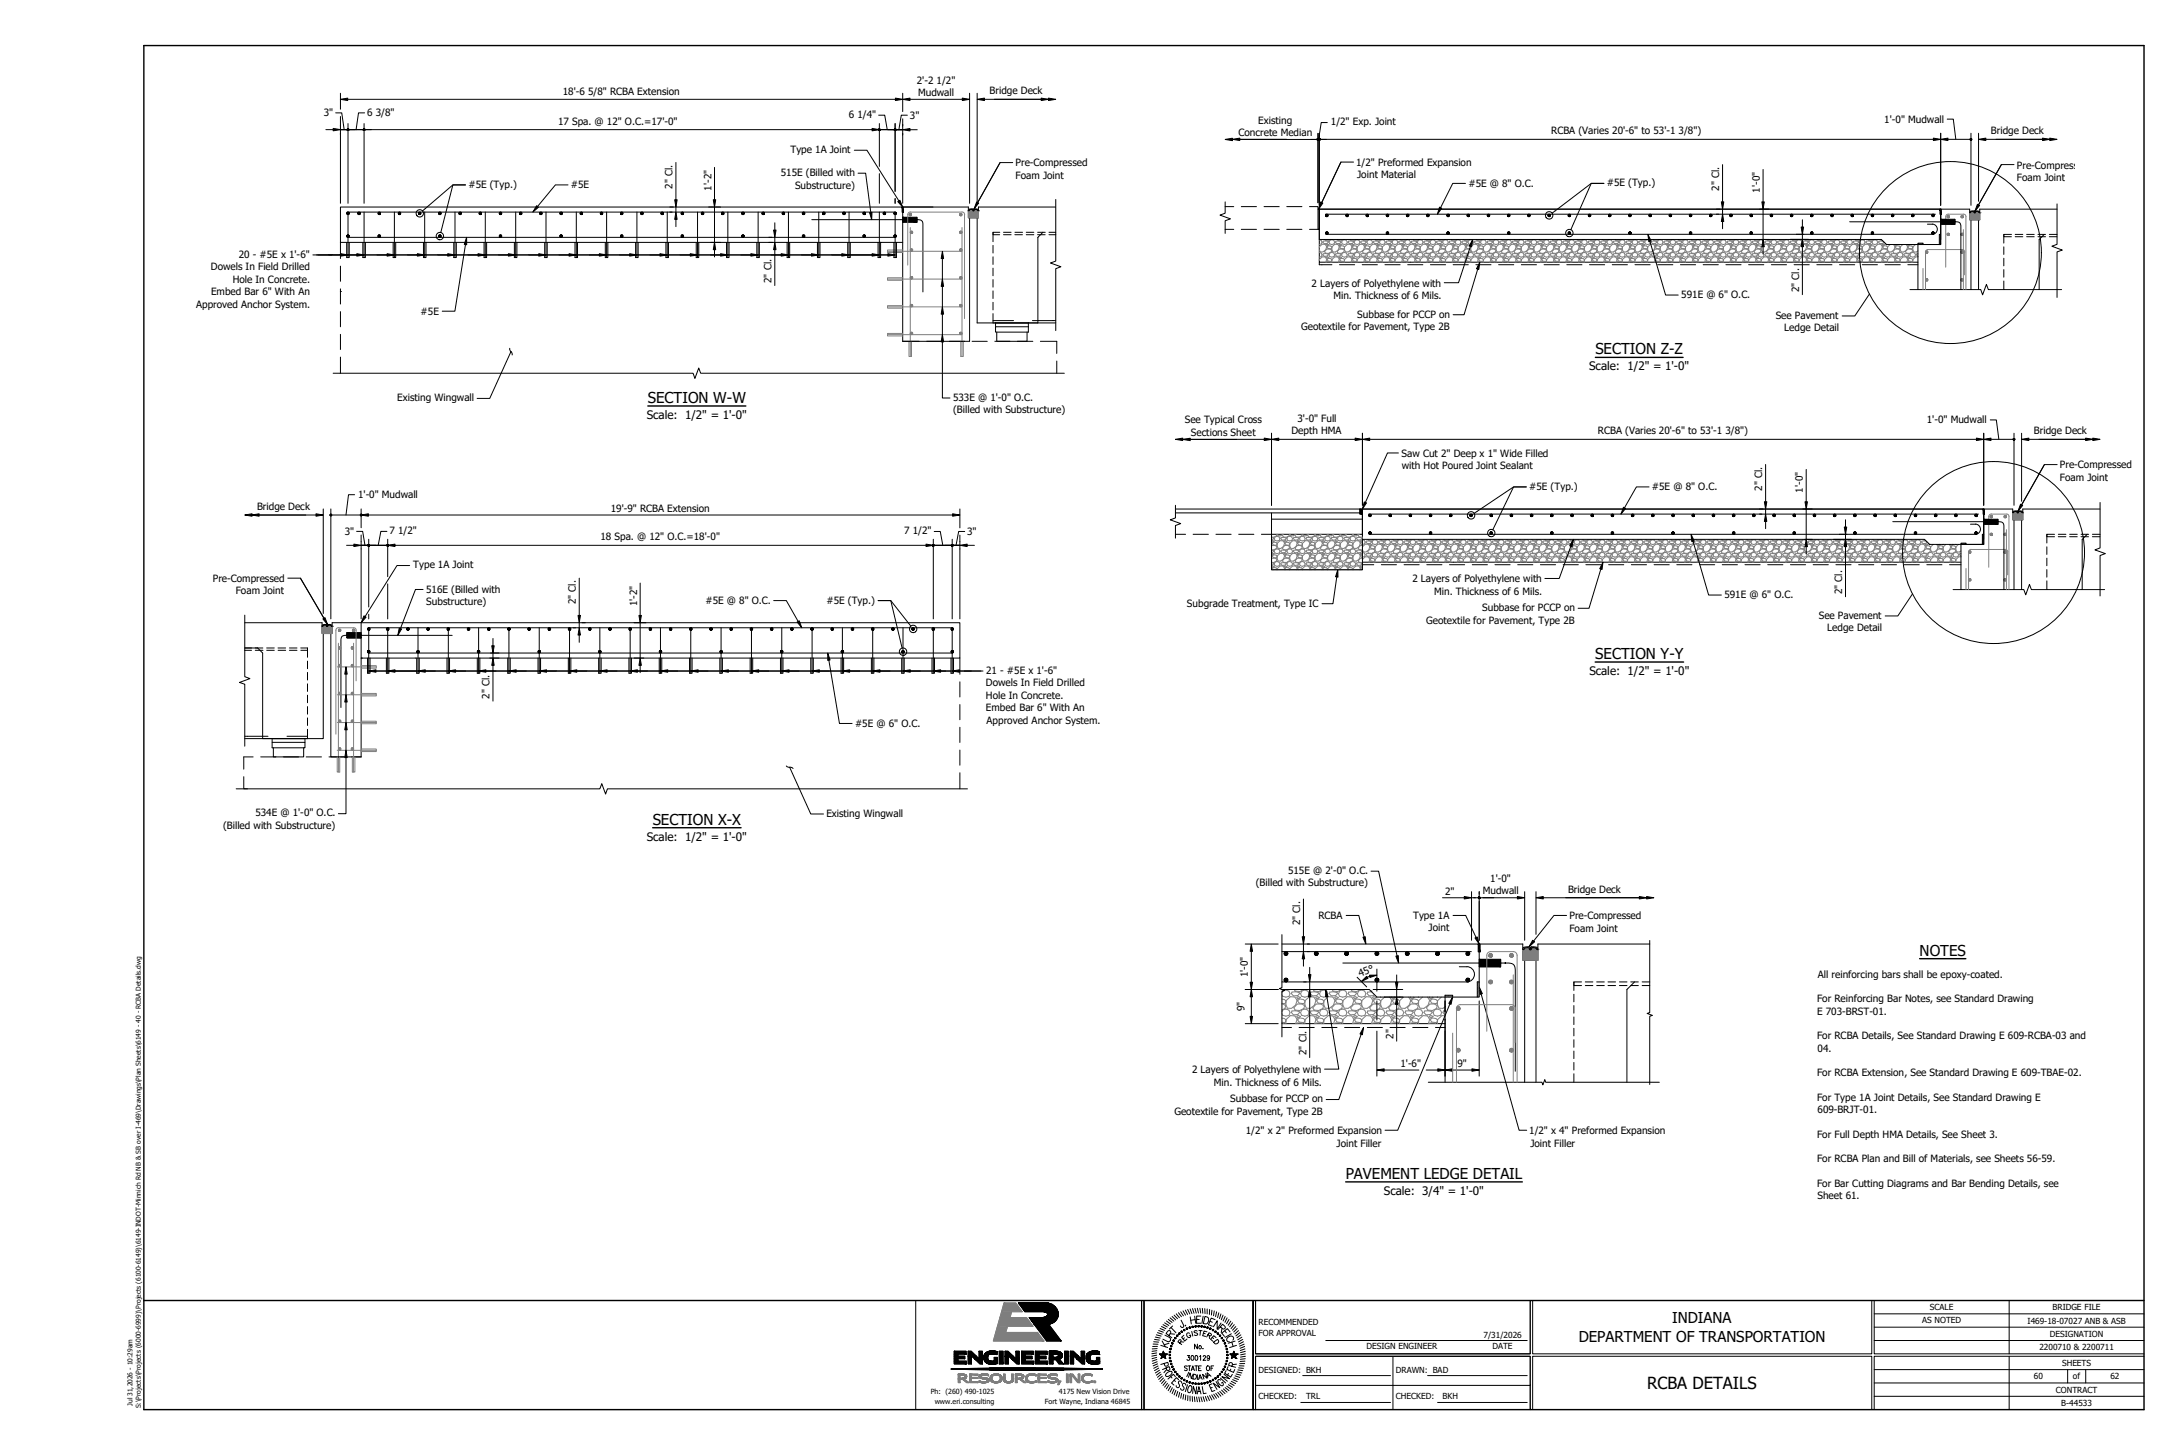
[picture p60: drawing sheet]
<svg xmlns="http://www.w3.org/2000/svg" width="914mm" height="610mm" viewBox="0 0 914 610" stroke-linecap="round" stroke-linejoin="round" font-family="sans-serif">
<defs><g id="words">
<text font-size="7" x="690.2" y="581.8">RCBA DETAILS</text>
<g font-size="6.3">
<text x="668.6" y="148.4">SECTION Z-Z</text>
<text x="271.5" y="168.8">SECTION W-W</text>
<text x="668.5" y="276.1">SECTION Y-Y</text>
<text x="273.5" y="345.5">SECTION X-X</text>
<text x="804.5" y="400.4">NOTES</text>
<text x="563.9" y="493.9">PAVEMENT LEDGE DETAIL</text>
<text x="700.7" y="554.4">INDIANA</text>
<text x="661.6" y="562.1">DEPARTMENT OF TRANSPORTATION</text>
</g>
<g font-size="4.9">
<text x="666" y="155.2">Scale: 1/2&quot; = 1'-0&quot;</text>
<text x="271.1" y="175.6">Scale: 1/2&quot; = 1'-0&quot;</text>
<text x="666" y="282.8">Scale: 1/2&quot; = 1'-0&quot;</text>
<text x="271.1" y="352.3">Scale: 1/2&quot; = 1'-0&quot;</text>
<text x="580" y="500.6">Scale: 3/4&quot; = 1'-0&quot;</text>
</g>
<g font-size="4.2">
<text x="384.2" y="35">2'-2 1/2&quot;</text>
<text x="235.9" y="39.6">18'-6 5/8&quot; RCBA Extension</text>
<text x="384.7" y="40.2">Mudwall</text>
<text x="414.7" y="39.4">Bridge Deck</text>
<text x="135.7" y="48.8">3&quot;</text>
<text x="153.9" y="48.5">6 3/8&quot;</text>
<text x="233.9" y="52.2">17 Spa. @ 12&quot; O.C.=17'-0&quot;</text>
<text x="355.7" y="49.4">6 1/4&quot;</text>
<text x="381.3" y="49.8">3&quot;</text>
<text x="527.3" y="51.9">Existing</text>
<text x="557.7" y="52.5">1/2&quot; Exp. Joint</text>
<text x="789.7" y="51.4">1'-0&quot; Mudwall</text>
<text x="519" y="57">Concrete Median</text>
<text x="650" y="56.2">RCBA (Varies 20'-6&quot; to 53'-1 3/8&quot;)</text>
<text x="834.3" y="56.2">Bridge Deck</text>
<text x="331.3" y="64.1">Type 1A Joint</text>
<text x="425.6" y="69.7">Pre-Compressed</text>
<text x="568.3" y="69.5">1/2&quot; Preformed Expansion</text>
<text x="845.2" y="70.6">Pre-Compressed</text>
<text x="327.2" y="73.8">515E (Billed with</text>
<text x="425.6" y="74.8">Foam Joint</text>
<text x="568.8" y="74.7">Joint Material</text>
<text x="845.2" y="75.7">Foam Joint</text>
<text x="196.3" y="78.7">#5E (Typ.)</text>
<text x="239.3" y="79">#5E</text>
<text x="281.9" y="79" transform="rotate(-90 281.9 79)">2&quot; Cl.</text>
<text x="298.1" y="79.8" transform="rotate(-90 298.1 79.8)">1'-2&quot;</text>
<text x="333.2" y="79">Substructure)</text>
<text x="615.4" y="78.2">#5E @ 8&quot; O.C.</text>
<text x="673.4" y="78.1">#5E (Typ.)</text>
<text x="720.5" y="79.8" transform="rotate(-90 720.5 79.8)">2&quot; Cl.</text>
<text x="737.5" y="80.7" transform="rotate(-90 737.5 80.7)">1'-0&quot;</text>
<text x="100" y="108">20 - #5E x 1'-6&quot;</text>
<text x="88.4" y="113.2">Dowels In Field Drilled</text>
<text x="97.5" y="118.4">Hole In Concrete.</text>
<text x="323.3" y="118.6" transform="rotate(-90 323.3 118.6)">2&quot; Cl.</text>
<text x="88.4" y="123.7">Embed Bar 6&quot; With An</text>
<text x="549.7" y="120.1">2 Layers of Polyethylene with</text>
<text x="558.8" y="125.4">Min. Thickness of 6 Mils.</text>
<text x="704.6" y="125">591E @ 6&quot; O.C.</text>
<text x="753.9" y="122.4" transform="rotate(-90 753.9 122.4)">2&quot; Cl.</text>
<text x="82.2" y="128.9">Approved Anchor System.</text>
<text x="176.3" y="131.9">#5E</text>
<text x="568.8" y="133.1">Subbase for PCCP on</text>
<text x="744.1" y="133.5">See Pavement</text>
<text x="545.3" y="138.3">Geotextile for Pavement, Type 2B</text>
<text x="747.7" y="138.7">Ledge Detail</text>
<text x="399.4" y="167.9">533E @ 1'-0&quot; O.C.</text>
<text x="166.5" y="168.1">Existing Wingwall</text>
<text x="399.4" y="173.1">(Billed with Substructure)</text>
<text x="496.5" y="177.4">See Typical Cross</text>
<text x="543.7" y="176.7">3'-0&quot; Full</text>
<text x="807.5" y="177.4">1'-0&quot; Mudwall</text>
<text x="499.1" y="182.7">Sections Sheet</text>
<text x="541.2" y="181.9">Depth HMA</text>
<text x="669.6" y="181.9">RCBA (Varies 20'-6&quot; to 53'-1 3/8&quot;)</text>
<text x="852.3" y="181.9">Bridge Deck</text>
<text x="587.4" y="191.4">Saw Cut 2&quot; Deep x 1&quot; Wide Filled</text>
<text x="587.5" y="196.6">with Hot Poured Joint Sealant</text>
<text x="863.3" y="196.3">Pre-Compressed</text>
<text x="863.3" y="201.4">Foam Joint</text>
<text x="150.1" y="208.7">1'-0&quot; Mudwall</text>
<text x="640.8" y="205.2">#5E (Typ.)</text>
<text x="692.3" y="205.4">#5E @ 8&quot; O.C.</text>
<text x="738.5" y="205.5" transform="rotate(-90 738.5 205.5)">2&quot; Cl.</text>
<text x="755.6" y="206.4" transform="rotate(-90 755.6 206.4)">1'-0&quot;</text>
<text x="107.7" y="213.6">Bridge Deck</text>
<text x="255.9" y="214.4">19'-9&quot; RCBA Extension</text>
<text x="144.4" y="224.1">3&quot;</text>
<text x="163.2" y="223.8">7 1/2&quot;</text>
<text x="251.7" y="226.3">18 Spa. @ 12&quot; O.C.=18'-0&quot;</text>
<text x="379" y="223.9">7 1/2&quot;</text>
<text x="405.3" y="224.2">3&quot;</text>
<text x="173.2" y="238.1">Type 1A Joint</text>
<text x="89.2" y="243.9">Pre-Compressed</text>
<text x="591.9" y="244">2 Layers of Polyethylene with</text>
<text x="98.8" y="249">Foam Joint</text>
<text x="178.6" y="248.2">516E (Billed with</text>
<text x="601" y="249.3">Min. Thickness of 6 Mils.</text>
<text x="722.6" y="250.7">591E @ 6&quot; O.C.</text>
<text x="772" y="249" transform="rotate(-90 772 249)">2&quot; Cl.</text>
<text x="178.6" y="253.5">Substructure)</text>
<text x="241.3" y="253.2" transform="rotate(-90 241.3 253.2)">2&quot; Cl.</text>
<text x="267" y="254" transform="rotate(-90 267 254)">1'-2&quot;</text>
<text x="295.7" y="253">#5E @ 8&quot; O.C.</text>
<text x="346.4" y="252.9">#5E (Typ.)</text>
<text x="497.4" y="254.2">Subgrade Treatment, Type IC</text>
<text x="621.2" y="256.1">Subbase for PCCP on</text>
<text x="597.7" y="261.4">Geotextile for Pavement, Type 2B</text>
<text x="762.2" y="259.2">See Pavement</text>
<text x="765.8" y="264.4">Ledge Detail</text>
<text x="413.2" y="287.5">Dowels In Field Drilled</text>
<text x="413.3" y="282.3">21 - #5E x 1'-6&quot;</text>
<text x="205.2" y="292.7" transform="rotate(-90 205.2 292.7)">2&quot; Cl.</text>
<text x="413.2" y="292.7">Hole In Concrete.</text>
<text x="413.2" y="297.9">Embed Bar 6&quot; With An</text>
<text x="358.3" y="304.5">#5E @ 6&quot; O.C.</text>
<text x="413.5" y="303.1">Approved Anchor System.</text>
<text x="93.5" y="347.3">(Billed with Substructure)</text>
<text x="107" y="342.1">534E @ 1'-0&quot; O.C.</text>
<text x="346.3" y="342.3">Existing Wingwall</text>
<text x="526.2" y="371.4">(Billed with Substructure)</text>
<text x="539.8" y="366.2">515E @ 2'-0&quot; O.C.</text>
<text x="624.5" y="369.6">1'-0&quot;</text>
<text x="605.6" y="374.9">2&quot;</text>
<text x="621.4" y="374.7">Mudwall</text>
<text x="657.1" y="373.9">Bridge Deck</text>
<text x="544.8" y="387.6" transform="rotate(-90 544.8 387.6)">2&quot; Cl.</text>
<text x="552.5" y="385.1">RCBA</text>
<text x="592.2" y="385.1">Type 1A</text>
<text x="657.7" y="385.2">Pre-Compressed</text>
<text x="598.7" y="390.1">Joint</text>
<text x="657.7" y="390.3">Foam Joint</text>
<text x="523" y="409.5" transform="rotate(-90 523 409.5)">1'-0&quot;</text>
<text x="570" y="409.2" transform="rotate(-23 570 409.2)">45°</text>
<text x="761.8" y="409.7">All reinforcing bars shall be epoxy-coated.</text>
<text x="761.5" y="420">For Reinforcing Bar Notes, see Standard Drawing</text>
<text x="521.5" y="423.7" transform="rotate(-90 521.5 423.7)">9&quot;</text>
<text x="761.5" y="425.2">E 703-BRST-01.</text>
<text x="584" y="435.2" transform="rotate(-90 584 435.2)">2&quot;</text>
<text x="761.5" y="435.4">For RCBA Details, See Standard Drawing E 609-RCBA-03 and</text>
<text x="547.5" y="442" transform="rotate(-90 547.5 442)">2&quot; Cl.</text>
<text x="761.7" y="440.6">04.</text>
<text x="499.5" y="449.6">2 Layers of Polyethylene with</text>
<text x="586.9" y="447">1'-6&quot;</text>
<text x="610.8" y="447">9&quot;</text>
<text x="508.7" y="454.8">Min. Thickness of 6 Mils.</text>
<text x="761.5" y="450.9">For RCBA Extension, See Standard Drawing E 609-TBAE-02.</text>
<text x="515.6" y="461.9">Subbase for PCCP on</text>
<text x="761.5" y="461.2">For Type 1A Joint Details, See Standard Drawing E</text>
<text x="492.1" y="467.1">Geotextile for Pavement, Type 2B</text>
<text x="761.7" y="466.3">609-BRJT-01.</text>
<text x="522.1" y="475.2">1/2&quot; x 2&quot; Preformed Expansion</text>
<text x="640.8" y="475.2">1/2&quot; x 4&quot; Preformed Expansion</text>
<text x="761.5" y="476.6">For Full Depth HMA Details, See Sheet 3.</text>
<text x="560.1" y="480.4">Joint Filler</text>
<text x="641.3" y="480.4">Joint Filler</text>
<text x="761.5" y="486.9">For RCBA Plan and Bill of Materials, see Sheets 56-59.</text>
<text x="761.5" y="497.2">For Bar Cutting Diagrams and Bar Bending Details, see</text>
<text x="761.7" y="502.5">Sheet 61.</text>
</g>
<g font-size="3.5">
<text x="808.8" y="549">SCALE</text>
<text x="860.2" y="548.9">BRIDGE FILE</text>
<text x="527.4" y="555">RECOMMENDED</text>
<text x="805.6" y="554.5">AS NOTED</text>
<text x="849.7" y="554.5">I469-18-07027 ANB &amp; ASB</text>
<text x="527.4" y="560">FOR APPROVAL</text>
<text x="621.7" y="560.5">7/31/2026</text>
<text x="859" y="560.1">DESIGNATION</text>
<text x="572.7" y="565.4">DESIGN ENGINEER</text>
<text x="625.5" y="565.4">DATE</text>
<text x="854.6" y="565.7">2200710 &amp; 2200711</text>
<text x="527.4" y="575.1">DESIGNED: BKH</text>
<text x="585" y="575.1">DRAWN: BAD</text>
<text x="864.1" y="572.3">SHEETS</text>
<text x="852.3" y="577.9">60</text>
<text x="868.7" y="577.9">of</text>
<text x="884.4" y="577.9">62</text>
<text x="527.4" y="586.3">CHECKED:</text>
<text x="547.3" y="586.3">TRL</text>
<text x="585" y="586.3">CHECKED:</text>
<text x="604.6" y="586.3">BKH</text>
<text x="861.6" y="583.5">CONTRACT</text>
<text x="863.8" y="589.1">B-44533</text>
</g>
<g font-size="3">
<text x="390" y="584.1">Ph: (260) 490-1025</text>
<text x="443.8" y="584.1">4175 New Vision Drive</text>
<text x="391.7" y="588.1">www.eri.consulting</text>
<text x="437.9" y="588.1">Fort Wayne, Indiana 46845</text>
</g>
<g font-size="2.8">
<text x="55.5" y="589" transform="rotate(-90 55.5 589)">Jul 31,2026 - 10:29am</text>
<text x="59" y="590" transform="rotate(-90 59 590)">S:\Projects\Projects (6000-6999)\Projects (6100-6149)\6149-INDOT-Minnich Rd NB &amp; SB over I-469\Drawings\Plan Sheets\6149 - 40 - RCBA Details.dwg</text>
</g>
</g></defs>
<g fill="none" stroke="#000" stroke-width=".42">
<path d="M513.4 58.4l3.1-.5v1zM516.5 58.4h35.8M516.5 58.4l3.1-.5v1zM519.6 58.4h19.5M551.9 58.4h.4zM552 58.2l.3 .2zM552 58.6l.3-.2-.1 .4zM552.2 58.1l.1 .3zM552.3 58.4l.4-.2zM552.3 58l.2 .1-.2 .3zM552.3 58.4l.2 .4zM552.3 58.4h.4z"/>
<path d="M552.3 55.9v29.1M552.3 58.4v.4zM552.5 58.4h.4l-.4 .2zM552.5 58.4h.4zM552.5 58.6l.4-.2zM552.5 58.1l-.2 .3zM552.5 58.2l.4 .2zM552.7 58l.2 .4zM552.7 58.1l.2 .3zM552.9 58.4l-.2 .3zM552.9 58.4l-.2 .4zM552.9 58.4h.4z"/>
<path d="M552.9 58v.4zM552.9 58.4l.3-.2zM552.9 58.4v.4zM552.9 58.4l.3 .2zM552.9 58.4l.3 .2-.2 .2zM552.9 58.4h-.6h.6M552.9 55.8v30.2M552.9 58.4h257.3M552.9 58.4h3M553 58l.2 .2-.3 .2zM553 58.1l-.1 .3zM556.2 51.4h-2.5l-1.1 7"/>
<path d="M810.2 57.9l3.1 .5-3.1 .5zM813.3 58.4l3-.5v1zM813.3 55.8v30.3M816 49.9h2.6l1 8.5M816.3 58.4h9.7M825.6 58.4h.4l-.4 .2zM825.6 58.6l.4-.2zM825.6 58.2l.4 .2zM825.8 58l.2 .4zM826 58.4h.3zM826 58v.4zM826 58.4l-.2 .3z"/>
<path d="M826 55.8v30.2M826 58.4v.4zM826 58.4l.1 .3zM826 58.4h.3v.2zM826.1 58l-.1 .4zM829.1 58.4l3.1-.5v1zM829.1 55.8v28.5M832.2 58.4h26.8M856 57.9l3 .5-3 .5zM859 57.9l3 .5-3 .5zM561.9 67.9l-9.3 19.7M567.2 67.9h-5.3l-8 17"/>
<path d="M614.1 76.8h-5.3l-5.1 10.2M721.9 69v15.6M738.8 71v13.6M838.7 69l-11.1 19.5M844 69h-5.3l-9.6 16.9M513.4 84.6v4.7l-2.1 .8 4.3 1.6-2.2 .8v5.3M513.4 96.1h3.6M513.4 86.6h3.6M520.2 96.1h6.3M520.2 86.6h6.3M529.7 96.1h6.4M529.7 86.6h6.4"/>
<path d="M539.2 96.1h6.4M539.2 86.6h6.4M548.8 86.6h3.5v1M548.8 96.1h3.5M552.3 87.6h.6v8.5h-.6zM552.9 87.6v22.3h250.8M552.9 87.6h260.4v14.8h-22.8l-2.1-2.1h-235.5zM552.9 87.6h260.4v12.7M553.4 84.6l1 .5-1.8 2.5zM555.5 89.7h255.6M555.5 90.3h.5l-.4 .2zM555.5 97.7h.5l-.4 .2z"/>
<path d="M555.6 90.5l.4-.2-.2 .4zM555.6 97.9l.4-.2-.2 .4zM555.6 90l.4 .3h-.5zM555.6 97.4l.4 .3h-.5zM555.8 89.8l.2-.1v.6zM555.8 89.8l.2 .5-.4-.3zM555.8 97.2l.2-.1v.6zM555.8 97.2l.2 .5-.4-.3zM556 90.3v.5l-.2-.1zM556 97.7v.5l-.2-.1zM556 90.3l.5-.3 .1 .3zM556 89.7l.3 .1-.3 .5z"/>
<path d="M556 97.7l.5-.3 .1 .3zM556 97.1l.3 .1-.3 .5zM556 90.3l.3 .4-.3 .1zM556 90.3l.5 .2-.2 .2zM556 90.3h.6l-.1 .2zM556 97.7l.3 .4-.3 .1zM556 97.7l.5 .2-.2 .2zM556 97.7h.6l-.1 .2zM556.3 89.8l.2 .2-.5 .3zM556.3 97.2l.2 .2-.5 .3zM564 90.3h.5l-.5 .2zM564 90.5l.5-.2-.2 .4z"/>
<path d="M564 90l.3-.2 .2 .5zM564 90l.5 .3h-.5zM564.3 89.8l.2-.1v.6zM564.5 90.3v.5l-.2-.1zM564.5 90.3l.5-.3v.3zM564.5 89.7l.3 .1-.3 .5zM564.5 90.3l.3 .4-.3 .1zM564.5 90.3l.5 .2-.2 .2zM564.5 90.3h.5v.2zM564.8 89.8l.2 .2-.5 .3zM572.4 90.3h.6l-.5 .2zM572.5 90.5l.5-.2-.3 .4z"/>
<path d="M572.5 90l.2-.2 .3 .5zM572.5 90l.5 .3h-.6zM572.7 89.8l.3-.1v.6zM573 90.3v.5l-.3-.1zM573 90.3l.4-.3 .1 .3zM573 89.7l.2 .1-.2 .5zM573 90.3l.2 .4-.2 .1zM573 90.3l.4 .2-.2 .2zM573 90.3h.5l-.1 .2zM573.2 89.8l.2 .2-.4 .3zM580.9 90.3h.5l-.4 .2zM580.9 97.7h.5l-.4 .2z"/>
<path d="M581 90.5l.4-.2-.2 .4zM581 97.9l.4-.2-.2 .4zM581 90l.2-.2 .2 .5zM581 90l.4 .3h-.5zM581 97.4l.2-.2 .2 .5zM581 97.4l.4 .3h-.5zM581.2 89.8l.2-.1v.6zM581.2 97.2l.2-.1v.6zM581.4 90.3v.5l-.2-.1zM581.4 97.7v.5l-.2-.1zM581.4 90.3l.5-.3 .1 .3zM581.4 89.7l.3 .1-.3 .5z"/>
<path d="M581.4 97.7l.5-.3 .1 .3zM581.4 97.1l.3 .1-.3 .5zM581.4 90.3l.3 .4-.3 .1zM581.4 90.3l.5 .2-.2 .2zM581.4 90.3h.6l-.1 .2zM581.4 97.7l.3 .4-.3 .1zM581.4 97.7l.5 .2-.2 .2zM581.4 97.7h.6l-.1 .2zM581.7 89.8l.2 .2-.5 .3zM581.7 97.2l.2 .2-.5 .3zM589.4 90.3h.5l-.5 .2zM589.4 90.5l.5-.2-.2 .4z"/>
<path d="M589.4 90l.3-.2 .2 .5zM589.4 90l.5 .3h-.5zM589.7 89.8l.2-.1v.6zM589.9 90.3v.5l-.2-.1zM589.9 90.3l.5-.3v.3zM589.9 89.7l.3 .1-.3 .5zM589.9 90.3l.3 .4-.3 .1zM589.9 90.3l.5 .2-.2 .2zM589.9 90.3h.5v.2zM590.2 89.8l.2 .2-.5 .3zM597.8 90.3h.6l-.5 .2zM597.9 90.5l.5-.2-.3 .4z"/>
<path d="M597.9 90l.2-.2 .3 .5zM597.9 90l.5 .3h-.6zM598.1 89.8l.3-.1v.6zM598.4 90.3v.5l-.3-.1zM598.4 90.3l.4-.3 .1 .3zM598.4 89.7l.2 .1-.2 .5zM598.4 90.3l.2 .4-.2 .1zM598.4 90.3l.4 .2-.2 .2zM598.4 90.3h.5l-.1 .2zM598.6 89.8l.2 .2-.4 .3zM603.2 86.8l1 .4-1.8 2.5zM606.3 90.3h.5l-.4 .2z"/>
<path d="M606.3 97.7h.5l-.4 .2zM606.4 90.5l.4-.2-.2 .4zM606.4 97.9l.4-.2-.2 .4zM606.4 90l.2-.2 .2 .5zM606.4 90l.4 .3h-.5zM606.4 97.4l.2-.2 .2 .5zM606.4 97.4l.4 .3h-.5zM606.6 89.8l.2-.1v.6zM606.6 97.2l.2-.1v.6zM606.8 90.3v.5l-.2-.1zM606.8 97.7v.5l-.2-.1zM606.8 90.3l.5-.3 .1 .3z"/>
<path d="M606.8 89.7l.3 .1-.3 .5zM606.8 97.7l.5-.3 .1 .3zM606.8 97.1l.3 .1-.3 .5zM606.8 90.3l.3 .4-.3 .1zM606.8 90.3l.5 .2-.2 .2zM606.8 90.3h.6l-.1 .2zM606.8 97.7l.3 .4-.3 .1zM606.8 97.7l.5 .2-.2 .2zM606.8 97.7h.6l-.1 .2zM607.1 89.8l.2 .2-.5 .3zM607.1 97.2l.2 .2-.5 .3zM614.8 90.3h.5l-.5 .2z"/>
<path d="M614.8 90.5l.5-.2-.2 .4zM614.8 90l.3-.2 .2 .5zM614.8 90l.5 .3h-.5zM615.1 89.8l.2-.1v.6zM615.3 90.3v.5l-.2-.1zM615.3 90.3l.5-.3v.3zM615.3 89.7l.3 .1-.3 .5zM615.3 90.3l.3 .4-.3 .1zM615.3 90.3l.5 .2-.2 .2zM615.3 90.3h.5v.2zM615.6 89.8l.2 .2-.5 .3zM623.2 90.3h.6l-.5 .2z"/>
<path d="M623.3 90.5l.5-.2-.3 .4zM623.3 90l.2-.2 .3 .5zM623.3 90l.5 .3h-.6zM623.5 89.8l.3-.1v.6zM623.8 90.3v.5l-.3-.1zM623.8 90.3l.4-.3 .1 .3zM623.8 89.7l.2 .1-.2 .5zM623.8 90.3l.2 .4-.2 .1zM623.8 90.3l.4 .2-.2 .2zM623.8 90.3h.5l-.1 .2zM624 89.8l.2 .2-.4 .3zM631.7 90.3h.5l-.4 .2z"/>
<path d="M631.7 97.7h.5l-.4 .2zM631.8 90.5l.4-.2-.2 .4zM631.8 97.9l.4-.2-.2 .4zM631.8 90l.2-.2 .2 .5zM631.8 90l.4 .3h-.5zM631.8 97.4l.2-.2 .2 .5zM631.8 97.4l.4 .3h-.5zM632 89.8l.2-.1v.6zM632 97.2l.2-.1v.6zM632.2 90.3v.5l-.2-.1zM632.2 97.7v.5l-.2-.1zM632.2 90.3l.5-.3 .1 .3z"/>
<path d="M632.2 89.7l.3 .1-.3 .5zM632.2 97.7l.5-.3 .1 .3zM632.2 97.1l.3 .1-.3 .5zM632.2 90.3l.3 .4-.3 .1zM632.2 90.3l.5 .2-.2 .2zM632.2 90.3h.6l-.1 .2zM632.2 97.7l.3 .4-.3 .1zM632.2 97.7l.5 .2-.2 .2zM632.2 97.7h.6l-.1 .2zM632.5 89.8l.2 .2-.5 .3zM632.5 97.2l.2 .2-.5 .3zM640.2 90.3h.5l-.5 .2z"/>
<path d="M640.2 90.5l.5-.2-.2 .4zM640.2 90l.3-.2 .2 .5zM640.2 90l.5 .3h-.5zM640.5 89.8l.2-.1v.6zM640.7 90.3v.5l-.2-.1zM640.7 90.3l.5-.3 .1 .3zM640.7 89.7l.3 .1-.3 .5zM640.7 90.3l.3 .4-.3 .1zM640.7 90.3l.5 .2-.2 .2zM640.7 90.3h.6l-.1 .2zM641 89.8l.2 .2-.5 .3zM648.7 90.3h.5l-.5 .2z"/>
<path d="M648.7 90.5l.5-.2-.3 .4zM648.7 90l.2-.2 .3 .5zM648.7 90l.5 .3h-.5zM648.9 89.8l.3-.1v.6zM649.2 90.3v.5l-.3-.1zM649.2 90.3l.4-.3 .1 .3zM649.2 89.7l.2 .1-.2 .5zM649.2 90.3l.2 .4-.2 .1zM649.2 90.3l.4 .2-.2 .2zM649.2 90.3h.5l-.1 .2zM649.4 89.8l.2 .2-.4 .3zM650.4 89.3l16.4-12.5h5.3h-5.3l-8.5 19.5"/>
<path d="M657.1 90.3h.5l-.4 .2zM657.1 97.7h.5l-.4 .2zM657.2 90.5l.4-.2-.2 .4zM657.2 97.9l.4-.2-.2 .4zM657.2 90l.2-.2 .2 .5zM657.2 90l.4 .3h-.5zM657.2 97.4l.2-.2 .2 .5zM657.2 97.4l.4 .3h-.5zM657.4 89.8l.2-.1v.6zM657.4 97.2l.2-.1v.6zM657.6 90.3v.5l-.2-.1zM657.6 97.7v.5l-.2-.1z"/>
<path d="M657.6 90.3l.5-.3 .1 .3zM657.6 89.7l.3 .1-.3 .5zM657.6 97.7l.5-.3 .1 .3zM657.6 97.1l.3 .1-.3 .5zM657.6 90.3l.3 .4-.3 .1zM657.6 90.3l.5 .2-.2 .2zM657.6 90.3h.6l-.1 .2zM657.6 97.7l.3 .4-.3 .1zM657.6 97.7l.5 .2-.2 .2zM657.6 97.7h.6l-.1 .2zM657.9 89.8l.2 .2-.5 .3zM657.9 97.2l.2 .2-.5 .3z"/>
<path d="M665.6 90.3h.5l-.5 .2zM665.6 90.5l.5-.2-.2 .4zM665.6 90l.3-.2 .2 .5zM665.6 90l.5 .3h-.5zM665.9 89.8l.2-.1v.6zM666.1 90.3v.5l-.2-.1zM666.1 90.3l.5-.3 .1 .3zM666.1 89.7l.3 .1-.3 .5zM666.1 90.3l.3 .4-.3 .1zM666.1 90.3l.5 .2-.2 .2zM666.1 90.3h.6l-.1 .2zM666.4 89.8l.2 .2-.5 .3z"/>
<path d="M674.1 90.3h.5l-.5 .2zM674.1 90.5l.5-.2-.3 .4zM674.1 90l.2-.2 .3 .5zM674.1 90l.5 .3h-.5zM674.3 89.8l.3-.1v.6zM674.6 90.3v.5l-.3-.1zM674.6 90.3l.4-.3 .1 .3zM674.6 89.7l.2 .1-.2 .5zM674.6 90.3l.2 .4-.2 .1zM674.6 90.3l.4 .2-.2 .2zM674.6 90.3h.5l-.1 .2zM674.8 89.8l.2 .2-.4 .3z"/>
<path d="M682.5 90.3h.5l-.4 .2zM682.5 97.7h.5l-.4 .2zM682.6 90.5l.4-.2-.2 .4zM682.6 97.9l.4-.2-.2 .4zM682.6 90l.2-.2 .2 .5zM682.6 90l.4 .3h-.5zM682.6 97.4l.2-.2 .2 .5zM682.6 97.4l.4 .3h-.5zM682.8 89.8l.2-.1v.6zM682.8 97.2l.2-.1v.6zM683 90.3v.5l-.2-.1zM683 97.7v.5l-.2-.1z"/>
<path d="M683 90.3l.5-.3 .1 .3zM683 89.7l.3 .1-.3 .5zM683 97.7l.5-.3 .1 .3zM683 97.1l.3 .1-.3 .5zM683 90.3l.3 .4-.3 .1zM683 90.3l.5 .2-.2 .2zM683 90.3h.6l-.1 .2zM683 97.7l.3 .4-.3 .1zM683 97.7l.5 .2-.2 .2zM683 97.7h.6l-.1 .2zM683.3 89.8l.2 .2-.5 .3zM683.3 97.2l.2 .2-.5 .3z"/>
<path d="M690.6 98.2l1.3 2.8-.9 .3zM691 90.3h.5l-.5 .2zM691 90.5l.5-.2-.2 .4zM691 90l.3-.2 .2 .5zM691 90l.5 .3h-.5zM691.3 89.8l.2-.1v.6zM691.5 90.3v.5l-.2-.1zM691.5 90.3l.5-.3 .1 .3zM691.5 89.7l.3 .1-.3 .5zM691.5 90.3l.3 .4-.3 .1zM691.5 90.3l.5 .2-.2 .2zM691.5 90.3h.6l-.1 .2z"/>
<path d="M691.8 89.8l.2 .2-.5 .3zM699.5 90.3h.5l-.5 .2zM699.5 90.5l.5-.2-.3 .4zM699.5 90l.2-.2 .3 .5zM699.5 90l.5 .3h-.5zM699.7 89.8l.3-.1v.6zM700 90.3v.5l-.3-.1zM700 90.3l.4-.3 .1 .3zM700 89.7l.2 .1-.2 .5zM700 90.3l.2 .4-.2 .1zM700 90.3l.4 .2-.2 .2zM700 90.3h.5l-.1 .2z"/>
<path d="M700.2 89.8l.2 .2-.4 .3zM707.9 90.3h.5l-.4 .2zM707.9 97.7h.5l-.4 .2zM708 90.5l.4-.2-.2 .4zM708 97.9l.4-.2-.2 .4zM708 90l.2-.2 .2 .5zM708 90l.4 .3h-.5zM708 97.4l.2-.2 .2 .5zM708 97.4l.4 .3h-.5zM708.2 89.8l.2-.1v.6zM708.2 97.2l.2-.1v.6zM708.4 90.3v.5l-.2-.1z"/>
<path d="M708.4 97.7v.5l-.2-.1zM708.4 90.3l.5-.3 .1 .3zM708.4 89.7l.3 .1-.3 .5zM708.4 97.7l.5-.3 .1 .3zM708.4 97.1l.3 .1-.3 .5zM708.4 90.3l.3 .4-.3 .1zM708.4 90.3l.5 .2-.2 .2zM708.4 90.3h.6l-.1 .2zM708.4 97.7l.3 .4-.3 .1zM708.4 97.7l.5 .2-.2 .2zM708.4 97.7h.6l-.1 .2zM708.7 89.8l.2 .2-.5 .3z"/>
<path d="M708.7 97.2l.2 .2-.5 .3zM716.4 90.3h.5l-.5 .2zM716.4 90.5l.5-.2-.2 .4zM716.4 90l.3-.2 .2 .5zM716.4 90l.5 .3h-.5zM716.7 89.8l.2-.1v.6zM716.9 90.3v.5l-.2-.1zM716.9 90.3l.5-.3 .1 .3zM716.9 89.7l.3 .1-.3 .5zM716.9 90.3l.3 .4-.3 .1zM716.9 90.3l.5 .2-.2 .2zM716.9 90.3h.6l-.1 .2z"/>
<path d="M717.2 89.8l.2 .2-.5 .3zM721.4 84.6h1l-.5 3zM721.9 89.7l.5 3.1h-1zM721.9 87.6v2.1M721.9 92.8v3M724.9 90.3h.5l-.5 .2zM724.9 90.5l.5-.2-.3 .4zM724.9 90l.2-.2 .3 .5zM724.9 90l.5 .3h-.5zM725.1 89.8l.3-.1v.6zM725.4 90.3v.5l-.3-.1zM725.4 90.3l.4-.3 .1 .3z"/>
<path d="M725.4 89.7l.3 .1-.3 .5zM725.4 90.3l.3 .4-.3 .1zM725.4 90.3l.4 .2-.1 .2zM725.4 90.3h.5l-.1 .2zM725.7 89.8l.1 .2-.4 .3zM733.3 90.3h.5l-.4 .2zM733.3 97.7h.5l-.4 .2zM733.4 90.5l.4-.2-.2 .4zM733.4 97.9l.4-.2-.2 .4zM733.4 90l.4 .3h-.5zM733.4 97.4l.4 .3h-.5zM733.6 89.8l.2-.1v.6z"/>
<path d="M733.6 89.8l.2 .5-.4-.3zM733.6 97.2l.2-.1v.6zM733.6 97.2l.2 .5-.4-.3zM733.8 90.3v.5l-.2-.1zM733.8 97.7v.5l-.2-.1zM733.8 90.3l.5-.3 .1 .3zM733.8 89.7l.3 .1-.3 .5zM733.8 97.7l.5-.3 .1 .3zM733.8 97.1l.3 .1-.3 .5zM733.8 90.3l.3 .4-.3 .1zM733.8 90.3l.5 .2-.2 .2zM733.8 90.3h.6l-.1 .2z"/>
<path d="M733.8 97.7l.3 .4-.3 .1zM733.8 97.7l.5 .2-.2 .2zM733.8 97.7h.6l-.1 .2zM734.1 89.8l.2 .2-.5 .3zM734.1 97.2l.2 .2-.5 .3zM738.3 84.6h1.1l-.6 3zM738.8 87.6v12.7M741.8 90.3h.5l-.4 .2zM741.9 90.5l.4-.2-.2 .4zM741.9 90l.4 .3h-.5zM742.1 89.8l.2-.1v.6zM742.1 89.8l.2 .5-.4-.3z"/>
<path d="M742.3 90.3v.5l-.2-.1zM742.3 90.3l.5-.3 .1 .3zM742.3 89.7l.3 .1-.3 .5zM742.3 90.3l.3 .4-.3 .1zM742.3 90.3l.5 .2-.2 .2zM742.3 90.3h.6l-.1 .2zM742.6 89.8l.2 .2-.5 .3zM750.3 90.3h.5l-.4 .2zM750.4 90.5l.4-.2-.3 .4zM750.4 90l.4 .3h-.5zM750.5 89.8l.3-.1v.6zM750.5 89.8l.3 .5-.4-.3z"/>
<path d="M750.8 90.3v.5l-.3-.1zM750.8 90.3l.4-.3 .1 .3zM750.8 89.7l.3 .1-.3 .5zM750.8 90.3l.3 .4-.3 .1zM750.8 90.3l.4 .2-.1 .2zM750.8 90.3h.5l-.1 .2zM751.1 89.8l.1 .2-.4 .3zM754.8 95.1h1l-.5 3.1zM755.3 92.1v3M755.3 98.2v2.1M758.7 90.3h.5l-.4 .2zM758.7 97.7h.5l-.4 .2z"/>
<path d="M758.8 90.5l.4-.2-.2 .4zM758.8 97.9l.4-.2-.2 .4zM758.8 90l.4 .3h-.5zM758.8 97.4l.4 .3h-.5zM759 89.8l.2-.1v.6zM759 89.8l.2 .5-.4-.3zM759 97.2l.2-.1v.6zM759 97.2l.2 .5-.4-.3zM759.2 90.3v.5l-.2-.1zM759.2 97.7v.5l-.2-.1zM759.2 90.3l.5-.3 .1 .3zM759.2 89.7l.3 .1-.3 .5z"/>
<path d="M759.2 97.7l.5-.3 .1 .3zM759.2 97.1l.3 .1-.3 .5zM759.2 90.3l.3 .4-.3 .1zM759.2 90.3l.5 .2-.2 .2zM759.2 90.3h.6l-.1 .2zM759.2 97.7l.3 .4-.3 .1zM759.2 97.7l.5 .2-.2 .2zM759.2 97.7h.6l-.1 .2zM759.5 89.8l.2 .2-.5 .3zM759.5 97.2l.2 .2-.5 .3zM767.2 90.3h.5l-.4 .2zM767.3 90.5l.4-.2-.2 .4z"/>
<path d="M767.3 90l.4 .3h-.5zM767.5 89.8l.2-.1v.6zM767.5 89.8l.2 .5-.4-.3zM767.7 90.3v.5l-.2-.1zM767.7 90.3l.5-.3 .1 .3zM767.7 89.7l.3 .1-.3 .5zM767.7 90.3l.3 .4-.3 .1zM767.7 90.3l.5 .2-.2 .2zM767.7 90.3h.6l-.1 .2zM768 89.8l.2 .2-.5 .3zM775.7 90.3h.5l-.4 .2zM775.8 90.5l.4-.2-.3 .4z"/>
<path d="M775.8 90l.4 .3h-.5zM775.9 89.8l.3-.1v.6zM775.9 89.8l.3 .5-.4-.3zM776.2 90.3v.5l-.3-.1zM776.2 90.3l.4-.3 .1 .3zM776.2 89.7l.3 .1-.3 .5zM776.2 90.3l.3 .4-.3 .1zM776.2 90.3l.4 .2-.1 .2zM776.2 90.3h.5l-.1 .2zM776.5 89.8l.1 .2-.4 .3zM784.1 97.7h.6l-.5 .2zM784.1 90.3h.6l-.5 .2z"/>
<path d="M784.2 97.9l.5-.2-.3 .4zM784.2 90.5l.5-.2-.3 .4zM784.2 97.4l.5 .3h-.6zM784.2 90l.5 .3h-.6zM784.4 97.2l.3-.1v.6zM784.4 97.2l.3 .5-.5-.3zM784.4 89.8l.3-.1v.6zM784.4 89.8l.3 .5-.5-.3zM784.7 97.7v.5l-.3-.1zM784.7 90.3v.5l-.3-.1zM784.7 97.7l.4-.3 .1 .3zM784.7 97.1l.2 .1-.2 .5z"/>
<path d="M784.7 90.3l.4-.3 .1 .3zM784.7 89.7l.2 .1-.2 .5zM784.7 97.7l.2 .4-.2 .1zM784.7 97.7l.4 .2-.2 .2zM784.7 97.7h.5l-.1 .2zM784.7 90.3l.2 .4-.2 .1zM784.7 90.3l.4 .2-.2 .2zM784.7 90.3h.5l-.1 .2zM784.9 97.2l.2 .2-.4 .3zM784.9 89.8l.2 .2-.4 .3zM792.6 90.3h.6l-.5 .2zM792.7 90.5l.5-.2-.3 .4z"/>
<path d="M792.7 90l.5 .3h-.6zM792.9 89.8l.3-.1v.6zM792.9 89.8l.3 .5-.5-.3zM793.2 90.3v.5l-.3-.1zM793.2 90.3l.4-.3 .1 .3zM793.2 89.7l.2 .1-.2 .5zM793.2 90.3l.2 .4-.2 .1zM793.2 90.3l.4 .2-.2 .2zM793.2 90.3h.5l-.1 .2zM793.4 89.8l.2 .2-.4 .3zM801.1 90.3h.5l-.4 .2zM801.2 90.5l.4-.2-.3 .4z"/>
<path d="M801.2 90l.4 .3h-.5zM801.3 89.8l.3-.1v.6zM801.3 89.8l.3 .5-.4-.3zM801.6 90.3v.5l-.3-.1zM801.6 90.3l.4-.3 .1 .3zM801.6 89.7l.3 .1-.3 .5zM801.6 90.3l.3 .4-.3 .1zM801.6 90.3l.4 .2-.1 .2zM801.6 90.3h.5l-.1 .2zM801.9 89.8l.1 .2-.4 .3zM807.7 93.9h2.1M809.5 97.7h.5l-.4 .2z"/>
<path d="M809.5 90.3h.6l-.5 .2zM809.6 97.9l.4-.2-.2 .4zM809.6 90.5l.5-.2-.3 .4zM809.6 90l.5 .3h-.6zM809.6 97.4l.4 .3h-.5zM809.8 93.9a2.14 2.14 0 0 1 2.1 2.1 2.14 2.14 0 0 1-2.1 2.2h-254.1M809.8 89.8l.3-.1v.6zM809.8 89.8l.3 .5-.5-.3zM809.8 97.2l.2-.1v.6zM809.8 97.2l.2 .5-.4-.3zM810 97.7v.5l-.2-.1zM810 97.7l.5-.3 .1 .3z"/>
<path d="M810 97.1l.3 .1-.3 .5zM810 97.7l.3 .4-.3 .1zM810 97.7l.5 .2-.2 .2zM810 97.7h.6l-.1 .2zM810.1 90.3v.5l-.3-.1zM810.1 90.3l.4-.3 .1 .3zM810.1 89.7l.2 .1-.2 .5zM810.1 90.3l.2 .4-.2 .1zM810.1 90.3l.4 .2-.2 .2zM810.1 90.3h.5l-.1 .2zM810.3 97.2l.2 .2-.5 .3zM810.3 89.8l.2 .2-.4 .3z"/>
<path d="M813 87.6h.5v2.2zM813 87.6l.5 2.2h-.5zM813.3 98.2h-.6v4.2h.6M825.4 87.6h-12.1v14.8h-9.6v18.9M826 92.1v29.2M828.7 85.6l.9 .5-2 2.4zM862 85.4v17l-2.1 .8 4.3 1.6-2.2 .7v19.1M552.9 109.9v1h5.3M561.3 110.9h6.4M570.9 110.9h6.3M580.4 110.9h6.3M589.9 110.9h6.4"/>
<path d="M599.4 110.9h6.4M609 110.9h6.3M616.2 103.2l-5 15.2h-6M617.2 100.3l-.5 3.1-1-.4zM618.5 110.9h6.3M619.3 112.8l-5.8 19.1h-4.5M620.1 109.9l-.4 3-1-.3zM628 110.9h6.4M637.5 110.9h6.4M647.1 110.9h6.3M656.6 110.9h6.3M666.1 110.9h6.4"/>
<path d="M675.6 110.9h6.4M685.2 110.9h6.3M691.4 101.1l6.6 22.5h5.3M694.7 110.9h6.3M704.2 110.9h6.4M713.7 110.9h6.4M723.3 110.9h6.3M732.8 110.9h6.3M738.3 100.3h3.1M738.8 100.3l.6 3.1h-1.1zM738.8 103.4v3M742.3 110.9h6.4"/>
<path d="M750.3 100.3h7.6M751.8 110.9h6.4M755.3 100.3l.5 3h-1zM755.3 103.3v20.1M761.4 110.9h6.3M770.9 110.9h6.3M780.4 110.9h6.4M789.9 110.9h6.4M799.5 110.9h4.2M803.7 102.4v-.5h2.2v.5M783.4 123.2l-6.1 9.2h-5.3M800.4 121.3h29.7l.7 2.2 1.6-4.3 .8 2.1h30.7"/>
<circle cx="649.2" cy="90.2" r="1.56"/>
<circle cx="657.7" cy="97.6" r="1.55"/>
<circle cx="817.3" cy="105.8" r="38.1"/>
</g>
<path d="M668.6 149.7h36.7" fill="none" stroke="#000" stroke-width=".59"/>
<g fill="none" stroke="#808080" stroke-width=".42">
<path d="M812.7 98.2h.1M813.1 98.2l-.4 .4M813.3 98.4l-.6 .6M813.3 98.8l-.6 .5M813.3 99.2l-.6 .5M813.3 99.6l-.6 .5M813.3 99.9l-.6 .6M822.8 96.2v25.1M552.9 104v-.6l1.2-1.1 1.3 .1 .6 1-.5 1.3-1.1 .9-1.1-.1-.4-.9M552.9 109.3v-.6l1.2-1.1 1.3 .1 .6 1-.4 1.2M552.9 100.5l.8 .3 .3 .7-.3 .7-.8 .2M552.9 105.7l.8 .3 .3 .8-.3 .7-.8 .2"/>
<path d="M554.5 106.3l1-.1 1.1 .3v.3l-.4 .5-1.3 .1-.5-.6zM554.5 101l1-.1 1.1 .3v.3l-.4 .5-1.3 .1-.5-.6zM555.2 100.3l.2 .5 1.4 .1 1-.6M555.8 109.9l.2-.3 1.7 .3M555.9 107.7l1 .1-.8 .5zM555.9 102.4l1 .1-.8 .5zM556 104.4h1.4l.7 .5-.2 .7-1.1 .6-1.4-.2-.3-.6zM556.1 103.5l.5-.5 1.1 .1 .4 .7-.2 .5-1.3-.2zM556.1 108.8l.5-.6 1.1 .2 .4 .7-.2 .5-1.3-.2zM557.3 100.7l.8-.2 .9 .3 .3 .7-.3 .7-.9 .2-.9-.2-.3-.7zM557.3 106l.8-.3 .9 .3 .3 .8-.3 .7-.9 .2-.9-.2-.3-.7zM558.1 109.9l.1-1.2 1.2-1.1 1.3 .1 .6 1-.4 1.2"/>
<path d="M558.2 103.4l1.2-1.1 1.3 .1 .6 1-.5 1.3-1.2 .9-1.1-.1-.4-1zM559.8 106.3l1-.1 1.1 .3v.3l-.4 .5-1.3 .1-.6-.6zM559.8 101l1-.1 1.1 .3v.3l-.4 .5-1.3 .1-.6-.6zM560.5 100.3l.2 .5 1.4 .1 1-.6M561.1 109.9l.2-.3 1.6 .3M561.2 107.7l1 .1-.8 .5zM561.2 102.4l1 .1-.8 .5zM561.3 104.4h1.4l.7 .5-.2 .7-1.1 .6-1.4-.2-.3-.6zM561.4 103.5l.5-.5 1.1 .1 .4 .7-.2 .5-1.4-.2zM561.4 108.8l.5-.6 1.1 .2 .4 .7-.2 .5-1.4-.2zM562.2 101.5l.3 .7 .9 .2 .9-.2 .3-.7-.3-.7-.9-.3-.8 .2-.3 .8M562.2 106.8l.3 .7 .9 .2 .9-.2 .3-.7-.3-.8-.9-.3-.8 .3-.3 .8"/>
<path d="M563.5 108.7l-.1 1.2M563.5 103.4l1.2-1.1 1.3 .1 .5 1-.4 1.3-1.2 .9-1.1-.1-.4-1zM563.5 108.7l1.2-1.1 1.3 .1 .5 1-.3 1.2M565.1 106.3l1-.1 1.1 .3v.3l-.4 .5-1.3 .1-.6-.6zM565.1 101l1-.1 1.1 .3v.3l-.4 .5-1.3 .1-.6-.6zM565.7 100.3l.3 .5 1.4 .1 1-.6M566.4 109.9l.2-.3 1.6 .3M566.5 107.7l1 .1-.8 .5zM566.5 102.4l1 .1-.8 .5zM566.6 104.4h1.4l.7 .5-.2 .7-1.1 .6-1.4-.2-.3-.6zM566.7 103.5l.5-.5 1.1 .1 .4 .7-.2 .5-1.4-.2zM566.7 108.8l.5-.6 1.1 .2 .4 .7-.2 .5-1.4-.2z"/>
<path d="M567.9 100.7l.8-.2 .9 .3 .3 .7-.3 .7-.9 .2-.9-.2-.3-.7zM567.9 106l.8-.3 .9 .3 .3 .8-.3 .7-.9 .2-.9-.2-.3-.7zM568.7 109.9v-1.2l1.3-1.1 1.2 .1 .6 1-.3 1.2M568.7 103.4l1.3-1.1 1.2 .1 .6 1-.4 1.3-1.2 .9-1.1-.1-.4-1zM570.4 106.3l1-.1 1.1 .3v.3l-.4 .5-1.3 .1-.6-.6zM570.4 101l1-.1 1.1 .3v.3l-.4 .5-1.3 .1-.6-.6zM571 100.3l.3 .5 1.3 .1 1.1-.6M571.7 109.9l.2-.3 1.6 .3M571.8 107.7l1 .1-.8 .5zM571.8 102.4l1 .1-.8 .5zM571.9 104.4h1.4l.7 .5-.3 .7-1.1 .6-1.3-.2-.4-.6zM572 103.5l.5-.5 1.1 .1 .4 .7-.3 .5-1.3-.2z"/>
<path d="M572 108.8l.5-.6 1.1 .2 .4 .7-.3 .5-1.3-.2zM572.8 101.5l.3 .7 .9 .2 .9-.2 .3-.7-.4-.7-.8-.3-.8 .2-.3 .8M572.8 106.8l.3 .7 .9 .2 .9-.2 .3-.7-.4-.8-.8-.3-.8 .3-.3 .8M574 108.7v1.2M574 103.4l1.3-1.1 1.2 .1 .6 1-.4 1.3-1.2 .9-1.1-.1-.4-1zM574 108.7l1.3-1.1 1.2 .1 .6 1-.4 1.2M575.7 106.3l1-.1 1.1 .3v.3l-.5 .5-1.2 .1-.6-.6zM575.7 101l1-.1 1.1 .3v.3l-.5 .5-1.2 .1-.6-.6zM576.3 100.3l.3 .5 1.3 .1 1.1-.6M577 109.9l.2-.3 1.6 .3M577.1 107.7l1 .1-.8 .5zM577.1 102.4l1 .1-.8 .5z"/>
<path d="M577.2 104.4h1.4l.6 .5-.2 .7-1.1 .6-1.3-.2-.4-.6zM577.3 103.5l.5-.5 1.1 .1 .4 .7-.3 .5-1.3-.2zM577.3 108.8l.5-.6 1.1 .2 .4 .7-.3 .5-1.3-.2zM578.4 100.7l.9-.2 .8 .3 .4 .7-.3 .7-.9 .2-.9-.2-.3-.7zM578.4 106l.9-.3 .8 .3 .4 .8-.3 .7-.9 .2-.9-.2-.3-.7zM579.3 109.9v-1.2l1.3-1.1 1.2 .1 .6 1-.4 1.2M579.3 103.4l1.3-1.1 1.2 .1 .6 1-.4 1.3-1.2 .9-1.1-.1-.4-1zM581 106.3l1-.1 1.1 .3v.3l-.5 .5-1.2 .1-.6-.6zM581 101l1-.1 1.1 .3v.3l-.5 .5-1.2 .1-.6-.6zM581.6 100.3l.3 .5 1.3 .1 1.1-.6M582.3 109.9l.2-.3 1.6 .3M582.4 107.7l1 .1-.8 .5z"/>
<path d="M582.4 102.4l1 .1-.8 .5zM582.5 104.4h1.4l.6 .5-.2 .7-1.1 .6-1.3-.2-.4-.6zM582.6 103.5l.5-.5 1.1 .1 .4 .7-.3 .5-1.3-.2zM582.6 108.8l.5-.6 1.1 .2 .4 .7-.3 .5-1.3-.2zM583.4 101.5l.3 .7 .9 .2 .9-.2 .3-.7-.4-.7-.8-.3-.9 .2-.3 .8M583.4 106.8l.3 .7 .9 .2 .9-.2 .3-.7-.4-.8-.8-.3-.9 .3-.3 .8M584.6 108.7v1.2M584.6 103.4l1.3-1.1 1.2 .1 .6 1-.4 1.3-1.2 .9-1.1-.1-.4-1zM584.6 108.7l1.3-1.1 1.2 .1 .6 1-.4 1.2M586.3 106.3l1-.1 1 .3 .1 .3-.5 .5-1.2 .1-.6-.6zM586.3 101l1-.1 1 .3 .1 .3-.5 .5-1.2 .1-.6-.6zM586.9 100.3l.3 .5 1.3 .1 1.1-.6"/>
<path d="M587.6 109.9l.2-.3 1.6 .3M587.7 107.7l.9 .1-.7 .5zM587.7 102.4l.9 .1-.7 .5zM587.8 104.4h1.4l.6 .5-.2 .7-1.1 .6-1.3-.2-.4-.6zM587.9 103.5l.5-.5 1 .1 .5 .7-.3 .5-1.3-.2zM587.9 108.8l.5-.6 1 .2 .5 .7-.3 .5-1.3-.2zM589 100.7l.9-.2 .8 .3 .4 .7-.3 .7-.9 .2-.9-.2-.4-.7zM589 106l.9-.3 .8 .3 .4 .8-.3 .7-.9 .2-.9-.2-.4-.7zM589.9 109.9v-1.2l1.2-1.1 1.3 .1 .6 1-.4 1.2M589.9 103.4l1.2-1.1 1.3 .1 .6 1-.4 1.3-1.2 .9-1.1-.1-.4-1zM591.6 106.3l1-.1 1 .3 .1 .3-.5 .5-1.2 .1-.6-.6zM591.6 101l1-.1 1 .3 .1 .3-.5 .5-1.2 .1-.6-.6z"/>
<path d="M592.2 100.3l.3 .5 1.3 .1 1.1-.6M592.9 109.9l.1-.3 1.7 .3M593 107.7l.9 .1-.7 .5zM593 102.4l.9 .1-.7 .5zM593 104.4h1.4l.7 .5-.2 .7-1.1 .6-1.3-.2-.4-.6zM593.2 103.5l.5-.5 1 .1 .5 .7-.3 .5-1.3-.2zM593.2 108.8l.5-.6 1 .2 .5 .7-.3 .5-1.3-.2zM593.9 101.5l.4 .7 .9 .2 .9-.2 .2-.7-.3-.7-.8-.3-.9 .2-.3 .8M593.9 106.8l.4 .7 .9 .2 .9-.2 .2-.7-.3-.8-.8-.3-.9 .3-.3 .8M595.2 108.7v1.2M595.2 103.4l1.2-1.1 1.3 .1 .6 1-.4 1.3-1.2 .9-1.1-.1-.4-1zM595.2 108.7l1.2-1.1 1.3 .1 .6 1-.4 1.2"/>
<path d="M596.9 106.3l1-.1 1 .3 .1 .3-.5 .5-1.2 .1-.6-.6zM596.9 101l1-.1 1 .3 .1 .3-.5 .5-1.2 .1-.6-.6zM597.5 100.3l.2 .5 1.4 .1 1.1-.6M598.2 109.9l.1-.3 1.7 .3M598.3 107.7l.9 .1-.7 .5zM598.3 102.4l.9 .1-.7 .5zM598.3 104.4h1.4l.7 .5-.2 .7-1.1 .6-1.4-.2-.3-.6zM598.5 103.5l.5-.5 1 .1 .5 .7-.3 .5-1.3-.2zM598.5 108.8l.5-.6 1 .2 .5 .7-.3 .5-1.3-.2zM599.6 100.7l.9-.2 .8 .3 .3 .7-.3 .7-.8 .2-.9-.2-.4-.7zM599.6 106l.9-.3 .8 .3 .3 .8-.3 .7-.8 .2-.9-.2-.4-.7zM600.5 109.9v-1.2l1.2-1.1 1.3 .1 .6 1-.4 1.2"/>
<path d="M600.5 103.4l1.2-1.1 1.3 .1 .6 1-.4 1.3-1.2 .9-1.1-.1-.4-1zM602.1 106.3l1.1-.1 1 .3 .1 .3-.5 .5-1.2 .1-.6-.6zM602.1 101l1.1-.1 1 .3 .1 .3-.5 .5-1.2 .1-.6-.6zM602.8 100.3l.3 .5 1.3 .1 1.1-.6M603.5 109.9l.1-.3 1.7 .3M603.5 107.7l1.1 .1-.8 .5zM603.5 102.4l1.1 .1-.8 .5zM603.6 104.4h1.4l.7 .5-.2 .7-1.1 .6-1.3-.2-.4-.6zM603.8 108.8l.5-.6 1 .2 .4 .7-.2 .5-1.3-.2zM603.8 103.5l.5-.5 1 .1 .4 .7-.2 .5-1.3-.2zM604.9 100.7l.8-.2 .9 .3 .3 .7-.2 .7-1 .2-.8-.2-.3-.7zM604.9 106l.8-.3 .9 .3 .3 .8-.2 .7-1 .2-.8-.2-.3-.7z"/>
<path d="M605.8 109.9v-1.2l1.2-1.1 1.3 .1 .6 1-.4 1.2M605.8 103.4l1.2-1.1 1.3 .1 .6 1-.4 1.3-1.2 .9-1.1-.1-.5-1zM607.4 106.3l1.1-.1 1 .3 .1 .3-.5 .5-1.2 .1-.6-.6zM607.4 101l1.1-.1 1 .3 .1 .3-.5 .5-1.2 .1-.6-.6zM608.1 100.3l.3 .5 1.3 .1 1-.6M608.8 109.9l.1-.3 1.7 .3M608.8 107.7l1.1 .1-.9 .5zM608.8 102.4l1.1 .1-.9 .5zM608.9 104.4h1.4l.7 .5-.2 .7-1.1 .6-1.3-.2-.4-.6zM609 108.8l.6-.6 1 .2 .4 .7-.2 .5-1.3-.2zM609 103.5l.6-.5 1 .1 .4 .7-.2 .5-1.3-.2zM610.2 100.7l.8-.2 .9 .3 .3 .7-.2 .7-1 .2-.8-.2-.3-.7z"/>
<path d="M610.2 106l.8-.3 .9 .3 .3 .8-.2 .7-1 .2-.8-.2-.3-.7zM611.1 109.9v-1.2l1.2-1.1 1.3 .1 .6 1-.4 1.2M611.1 103.4l1.2-1.1 1.3 .1 .6 1-.5 1.3-1.1 .9-1.1-.1-.5-1zM612.7 106.3l1-.1 1.1 .3v.3l-.4 .5-1.2 .1-.6-.6zM612.7 101l1-.1 1.1 .3v.3l-.4 .5-1.2 .1-.6-.6zM613.4 100.3l.3 .5 1.3 .1 1-.6M614 109.9l.2-.3 1.7 .3M614.1 107.7l1 .1-.8 .5zM614.1 102.4l1 .1-.8 .5zM614.2 104.4h1.4l.7 .5-.2 .7-1.1 .6-1.3-.2-.4-.6zM614.3 108.8l.5-.6 1.1 .2 .4 .7-.2 .5-1.3-.2zM614.3 103.5l.5-.5 1.1 .1 .4 .7-.2 .5-1.3-.2z"/>
<path d="M615.5 100.7l.8-.2 .9 .3 .3 .7-.2 .7-1 .2-.9-.2-.3-.7zM615.5 106l.8-.3 .9 .3 .3 .8-.2 .7-1 .2-.9-.2-.3-.7zM616.4 109.9v-1.2l1.2-1.1 1.3 .1 .6 1-.4 1.2M616.4 103.4l1.2-1.1 1.3 .1 .6 1-.5 1.3-1.1 .9-1.1-.1-.5-1zM618 106.3l1-.1 1.1 .3v.3l-.4 .5-1.3 .1-.5-.6zM618 101l1-.1 1.1 .3v.3l-.4 .5-1.3 .1-.5-.6zM618.7 100.3l.3 .5 1.3 .1 1-.6M619.3 109.9l.2-.3 1.7 .3M619.4 107.7l1 .1-.8 .5zM619.4 102.4l1 .1-.8 .5zM619.5 104.4h1.4l.7 .5-.2 .7-1.1 .6-1.3-.2-.4-.6zM619.6 108.8l.5-.6 1.1 .2 .4 .7-.2 .5-1.3-.2z"/>
<path d="M619.6 103.5l.5-.5 1.1 .1 .4 .7-.2 .5-1.3-.2zM620.4 101.5l.3 .7 .9 .2 1-.2 .2-.7-.3-.7-.9-.3-.8 .2-.3 .8M620.4 106.8l.3 .7 .9 .2 1-.2 .2-.7-.3-.8-.9-.3-.8 .3-.3 .8M621.7 109.9v-1.2l1.2-1.1 1.3 .1 .6 1-.4 1.2M621.7 103.4l1.2-1.1 1.3 .1 .6 1-.5 1.3-1.1 .9-1.2-.1-.4-1zM623.3 106.3l1-.1 1.1 .3v.3l-.4 .5-1.3 .1-.5-.6zM623.3 101l1-.1 1.1 .3v.3l-.4 .5-1.3 .1-.5-.6zM624 100.3l.2 .5 1.4 .1 1-.6M624.6 109.9l.2-.3 1.6 .3M624.7 107.7l1 .1-.8 .5zM624.7 102.4l1 .1-.8 .5zM624.8 104.4h1.4l.7 .5-.2 .7-1.1 .6-1.4-.2-.3-.6z"/>
<path d="M624.9 108.8l.5-.6 1.1 .2 .4 .7-.2 .5-1.4-.2zM624.9 103.5l.5-.5 1.1 .1 .4 .7-.2 .5-1.4-.2zM626.1 100.7l.8-.2 .9 .3 .3 .7-.3 .7-.9 .2-.9-.2-.3-.7zM626.1 106l.8-.3 .9 .3 .3 .8-.3 .7-.9 .2-.9-.2-.3-.7zM627 109.9v-1.2l1.2-1.1 1.3 .1 .5 1-.3 1.2M627 103.4l1.2-1.1 1.3 .1 .5 1-.4 1.3-1.1 .9-1.2-.1-.4-1zM628.6 106.3l1-.1 1.1 .3v.3l-.4 .5-1.3 .1-.5-.6zM628.6 101l1-.1 1.1 .3v.3l-.4 .5-1.3 .1-.5-.6zM629.2 100.3l.3 .5 1.4 .1 1-.6M629.9 109.9l.2-.3 1.6 .3M630 107.7l1 .1-.8 .5zM630 102.4l1 .1-.8 .5z"/>
<path d="M630.1 104.4h1.4l.7 .5-.2 .7-1.1 .6-1.4-.2-.3-.6zM630.2 108.8l.5-.6 1.1 .2 .4 .7-.2 .5-1.4-.2zM630.2 103.5l.5-.5 1.1 .1 .4 .7-.2 .5-1.4-.2zM631 101.5l.3 .7 .9 .2 .9-.2 .3-.7-.3-.7-.9-.3-.8 .2-.3 .8M631 106.8l.3 .7 .9 .2 .9-.2 .3-.7-.3-.8-.9-.3-.8 .3-.3 .8M632.2 109.9l.1-1.2 1.2-1.1 1.2 .1 .6 1-.3 1.2M632.3 103.4l1.2-1.1 1.2 .1 .6 1-.4 1.3-1.1 .9-1.2-.1-.4-1zM633.9 106.3l1-.1 1.1 .3v.3l-.4 .5-1.3 .1-.5-.6zM633.9 101l1-.1 1.1 .3v.3l-.4 .5-1.3 .1-.5-.6zM634.5 100.3l.3 .5 1.3 .1 1.1-.6M635.2 109.9l.2-.3 1.6 .3M635.3 107.7l1 .1-.8 .5z"/>
<path d="M635.3 102.4l1 .1-.8 .5zM635.4 104.4h1.4l.7 .5-.3 .7-1.1 .6-1.3-.2-.4-.6zM635.5 108.8l.5-.6 1.1 .2 .4 .7-.3 .5-1.3-.2zM635.5 103.5l.5-.5 1.1 .1 .4 .7-.3 .5-1.3-.2zM636.7 100.7l.8-.2 .8 .3 .4 .7-.3 .7-.9 .2-.9-.2-.3-.7zM636.7 106l.8-.3 .8 .3 .4 .8-.3 .7-.9 .2-.9-.2-.3-.7zM637.5 109.9l.1-1.2 1.2-1.1 1.2 .1 .6 1-.4 1.2M637.6 103.4l1.2-1.1 1.2 .1 .6 1-.4 1.3-1.1 .9-1.2-.1-.4-1zM639.2 106.3l1-.1 1.1 .3v.3l-.5 .5-1.2 .1-.5-.6zM639.2 101l1-.1 1.1 .3v.3l-.5 .5-1.2 .1-.5-.6zM639.8 100.3l.3 .5 1.3 .1 1.1-.6M640.5 109.9l.2-.3 1.6 .3"/>
<path d="M640.6 107.7l1 .1-.8 .5zM640.6 102.4l1 .1-.8 .5zM640.7 104.4h1.4l.6 .5-.2 .7-1.1 .6-1.3-.2-.4-.6zM640.8 108.8l.5-.6 1.1 .2 .4 .7-.3 .5-1.3-.2zM640.8 103.5l.5-.5 1.1 .1 .4 .7-.3 .5-1.3-.2zM641.6 101.5l.3 .7 .9 .2 .9-.2 .3-.7-.4-.7-.8-.3-.9 .2-.3 .8M641.6 106.8l.3 .7 .9 .2 .9-.2 .3-.7-.4-.8-.8-.3-.9 .3-.3 .8M642.8 109.9l.1-1.2 1.2-1.1 1.2 .1 .6 1-.4 1.2M642.9 103.4l1.2-1.1 1.2 .1 .6 1-.4 1.3-1.1 .9-1.2-.1-.4-1zM644.5 106.3l1-.1 1.1 .3v.3l-.5 .5-1.2 .1-.5-.6zM644.5 101l1-.1 1.1 .3v.3l-.5 .5-1.2 .1-.5-.6zM645.1 100.3l.3 .5 1.3 .1 1.1-.6"/>
<path d="M645.8 109.9l.2-.3 1.6 .3M645.9 107.7l1 .1-.8 .5zM645.9 102.4l1 .1-.8 .5zM646 104.4h1.4l.6 .5-.2 .7-1.1 .6-1.3-.2-.4-.6zM646.1 108.8l.5-.6 1.1 .2 .4 .7-.3 .5-1.3-.2zM646.1 103.5l.5-.5 1.1 .1 .4 .7-.3 .5-1.3-.2zM647.2 100.7l.9-.2 .8 .3 .4 .7-.3 .7-.9 .2-.9-.2-.3-.7zM647.2 106l.9-.3 .8 .3 .4 .8-.3 .7-.9 .2-.9-.2-.3-.7zM648.1 109.9l.1-1.2 1.2-1.1 1.2 .1 .6 1-.4 1.2M648.2 103.4l1.2-1.1 1.2 .1 .6 1-.4 1.3-1.2 .9-1.1-.1-.4-1zM649.8 106.3l1-.1 1 .3 .1 .3-.5 .5-1.2 .1-.6-.6zM649.8 101l1-.1 1 .3 .1 .3-.5 .5-1.2 .1-.6-.6z"/>
<path d="M650.4 100.3l.3 .5 1.3 .1 1.1-.6M651.1 109.9l.2-.3 1.6 .3M651.2 107.7l1 .1-.8 .5zM651.2 102.4l1 .1-.8 .5zM651.3 104.4h1.4l.6 .5-.2 .7-1.1 .6-1.3-.2-.4-.6zM651.4 108.8l.5-.6 1 .2 .5 .7-.3 .5-1.3-.2zM651.4 103.5l.5-.5 1 .1 .5 .7-.3 .5-1.3-.2zM652.2 101.5l.3 .7 .9 .2 .9-.2 .3-.7-.4-.7-.8-.3-.9 .2-.3 .8M652.2 106.8l.3 .7 .9 .2 .9-.2 .3-.7-.4-.8-.8-.3-.9 .3-.3 .8M653.4 109.9l.1-1.2 1.1-1.1 1.3 .1 .6 1-.4 1.2M653.5 103.4l1.1-1.1 1.3 .1 .6 1-.4 1.3-1.2 .9-1.1-.1-.4-1zM655.1 106.3l1-.1 1 .3 .1 .3-.5 .5-1.2 .1-.6-.6z"/>
<path d="M655.1 101l1-.1 1 .3 .1 .3-.5 .5-1.2 .1-.6-.6zM655.7 100.3l.3 .5 1.3 .1 1.1-.6M656.4 109.9l.1-.3 1.7 .3M656.5 107.7l1 .1-.8 .5zM656.5 102.4l1 .1-.8 .5zM656.5 104.4h1.4l.7 .5-.2 .7-1.1 .6-1.3-.2-.4-.6zM656.7 108.8l.5-.6 1 .2 .5 .7-.3 .5-1.3-.2zM656.7 103.5l.5-.5 1 .1 .5 .7-.3 .5-1.3-.2zM657.8 100.7l.9-.2 .8 .3 .3 .7-.2 .7-.9 .2-.9-.2-.3-.7zM657.8 106l.9-.3 .8 .3 .3 .8-.2 .7-.9 .2-.9-.2-.3-.7zM658.7 109.9v-1.2l1.2-1.1 1.3 .1 .6 1-.4 1.2M658.7 103.4l1.2-1.1 1.3 .1 .6 1-.4 1.3-1.2 .9-1.1-.1-.4-1z"/>
<path d="M660.4 106.3l1-.1 1 .3 .1 .3-.5 .5-1.2 .1-.6-.6zM660.4 101l1-.1 1 .3 .1 .3-.5 .5-1.2 .1-.6-.6zM661 100.3l.3 .5 1.3 .1 1.1-.6M661.7 109.9l.1-.3 1.7 .3M661.8 107.7l1 .1-.8 .5zM661.8 102.4l1 .1-.8 .5zM661.8 104.4h1.4l.7 .5-.2 .7-1.1 .6-1.3-.2-.4-.6zM662 108.8l.5-.6 1 .2 .5 .7-.3 .5-1.3-.2zM662 103.5l.5-.5 1 .1 .5 .7-.3 .5-1.3-.2zM662.8 101.5l.3 .7 .9 .2 .9-.2 .2-.7-.3-.7-.8-.3-.9 .2-.3 .8M662.8 106.8l.3 .7 .9 .2 .9-.2 .2-.7-.3-.8-.8-.3-.9 .3-.3 .8M664 109.9v-1.2l1.2-1.1 1.3 .1 .6 1-.4 1.2"/>
<path d="M664 103.4l1.2-1.1 1.3 .1 .6 1-.4 1.3-1.2 .9-1.1-.1-.4-1zM665.6 106.3l1.1-.1 1 .3 .1 .3-.5 .5-1.2 .1-.6-.6zM665.6 101l1.1-.1 1 .3 .1 .3-.5 .5-1.2 .1-.6-.6zM666.3 100.3l.3 .5 1.3 .1 1.1-.6M667 109.9l.1-.3 1.7 .3M667 107.7l1.1 .1-.8 .5zM667 102.4l1.1 .1-.8 .5zM667.1 104.4h1.4l.7 .5-.2 .7-1.1 .6-1.3-.2-.4-.6zM667.3 108.8l.5-.6 1 .2 .4 .7-.2 .5-1.3-.2zM667.3 103.5l.5-.5 1 .1 .4 .7-.2 .5-1.3-.2zM668.4 100.7l.8-.2 .9 .3 .3 .7-.2 .7-1 .2-.8-.2-.3-.7zM668.4 106l.8-.3 .9 .3 .3 .8-.2 .7-1 .2-.8-.2-.3-.7z"/>
<path d="M669.3 109.9v-1.2l1.2-1.1 1.3 .1 .6 1-.4 1.2M669.3 103.4l1.2-1.1 1.3 .1 .6 1-.4 1.3-1.2 .9-1.1-.1-.5-1zM670.9 106.3l1.1-.1 1 .3 .1 .3-.5 .5-1.2 .1-.6-.6zM670.9 101l1.1-.1 1 .3 .1 .3-.5 .5-1.2 .1-.6-.6zM671.6 100.3l.3 .5 1.3 .1 1-.6M672.3 109.9l.1-.3 1.7 .3M672.3 107.7l1.1 .1-.9 .5zM672.3 102.4l1.1 .1-.9 .5zM672.4 104.4h1.4l.7 .5-.2 .7-1.1 .6-1.3-.2-.4-.6zM672.5 108.8l.6-.6 1 .2 .4 .7-.2 .5-1.3-.2zM672.5 103.5l.6-.5 1 .1 .4 .7-.2 .5-1.3-.2zM673.4 101.5l.3 .7 .8 .2 1-.2 .2-.7-.3-.7-.9-.3-.8 .2-.3 .8"/>
<path d="M673.4 106.8l.3 .7 .8 .2 1-.2 .2-.7-.3-.8-.9-.3-.8 .3-.3 .8M674.6 108.7v1.2M674.6 103.4l1.2-1.1 1.3 .1 .6 1-.5 1.3-1.1 .9-1.1-.1-.5-1zM674.6 108.7l1.2-1.1 1.3 .1 .6 1-.4 1.2M676.2 106.3l1-.1 1.1 .3 .1 .3-.5 .5-1.2 .1-.6-.6zM676.2 101l1-.1 1.1 .3 .1 .3-.5 .5-1.2 .1-.6-.6zM676.9 100.3l.3 .5 1.3 .1 1-.6M677.6 109.9l.2-.3 1.6 .3M677.6 107.7l1 .1-.8 .5zM677.6 102.4l1 .1-.8 .5zM677.8 104.4h1.3l.7 .5-.2 .7-1.1 .6-1.3-.2-.4-.6zM677.8 103.5l.6-.5 1 .1 .5 .7-.3 .5-1.3-.2z"/>
<path d="M677.8 108.8l.6-.6 1 .2 .5 .7-.3 .5-1.3-.2zM679 100.7l.9-.2 .8 .3 .3 .7-.2 .7-.9 .2-1-.2-.3-.7zM679 106l.9-.3 .8 .3 .3 .8-.2 .7-.9 .2-1-.2-.3-.7zM679.9 109.9v-1.2l1.2-1.1 1.3 .1 .6 1-.4 1.2M679.9 103.4l1.2-1.1 1.3 .1 .6 1-.5 1.3-1.1 .9-1.1-.1-.4-1zM681.6 106.3l.9-.1 1.1 .3 .1 .3-.5 .5-1.2 .1-.6-.6zM681.6 101l.9-.1 1.1 .3 .1 .3-.5 .5-1.2 .1-.6-.6zM682.2 100.3l.3 .5 1.3 .1 1-.6M682.9 109.9l.1-.3 1.7 .3M682.9 107.7l1 .1-.8 .5zM682.9 102.4l1 .1-.8 .5zM683 104.4h1.4l.7 .5-.2 .7-1.1 .6-1.3-.2-.4-.6z"/>
<path d="M683.1 103.5l.6-.5 1 .1 .5 .7-.3 .5-1.3-.2zM683.1 108.8l.6-.6 1 .2 .5 .7-.3 .5-1.3-.2zM683.9 101.5l.3 .7 1 .2 .9-.2 .2-.7-.3-.7-.8-.3-.9 .2-.3 .8M683.9 106.8l.3 .7 1 .2 .9-.2 .2-.7-.3-.8-.8-.3-.9 .3-.3 .8M685.2 108.7v1.2M685.2 103.4l1.2-1.1 1.3 .1 .6 1-.5 1.3-1.1 .9-1.1-.1-.4-1zM685.2 108.7l1.2-1.1 1.3 .1 .6 1-.4 1.2M686.9 106.3l.9-.1 1.1 .3 .1 .3-.5 .5-1.2 .1-.6-.6zM686.9 101l.9-.1 1.1 .3 .1 .3-.5 .5-1.2 .1-.6-.6zM687.5 100.3l.2 .5 1.4 .1 1-.6M688.2 109.9l.1-.3 1.6 .3M688.2 107.7l1 .1-.8 .5z"/>
<path d="M688.2 102.4l1 .1-.8 .5zM688.3 104.4h1.4l.7 .5-.2 .7-1.1 .6-1.4-.2-.3-.6zM688.4 103.5l.6-.5 1 .1 .5 .7-.3 .5-1.4-.2zM688.4 108.8l.6-.6 1 .2 .5 .7-.3 .5-1.4-.2zM689.6 100.7l.9-.2 .8 .3 .3 .7-.3 .7-.8 .2-1-.2-.3-.7zM689.6 106l.9-.3 .8 .3 .3 .8-.3 .7-.8 .2-1-.2-.3-.7zM690.5 109.9v-1.2l1.2-1.1 1.3 .1 .5 1-.3 1.2M690.5 103.4l1.2-1.1 1.3 .1 .5 1-.4 1.3-1.1 .9-1.1-.1-.4-1zM692.1 106.3l1-.1 1.1 .3 .1 .3-.5 .5-1.2 .1-.6-.6zM692.1 101l1-.1 1.1 .3 .1 .3-.5 .5-1.2 .1-.6-.6zM692.8 100.3l.2 .5 1.4 .1 1-.6M693.5 109.9l.1-.3 1.6 .3"/>
<path d="M693.5 107.7l1 .1-.8 .5zM693.5 102.4l1 .1-.8 .5zM693.6 104.4h1.4l.7 .5-.2 .7-1.1 .6-1.4-.2-.3-.6zM693.7 103.5l.6-.5 1 .1 .4 .7-.2 .5-1.4-.2zM693.7 108.8l.6-.6 1 .2 .4 .7-.2 .5-1.4-.2zM694.5 101.5l.3 .7 .9 .2 .9-.2 .3-.7-.3-.7-.9-.3-.8 .2-.3 .8M694.5 106.8l.3 .7 .9 .2 .9-.2 .3-.7-.3-.8-.9-.3-.8 .3-.3 .8M695.8 108.7l-.1 1.2M695.8 103.4l1.2-1.1 1.3 .1 .5 1-.4 1.3-1.1 .9-1.1-.1-.5-1zM695.8 108.7l1.2-1.1 1.3 .1 .5 1-.3 1.2M697.4 106.3l1-.1 1.1 .3 .1 .3-.5 .5-1.2 .1-.6-.6zM697.4 101l1-.1 1.1 .3 .1 .3-.5 .5-1.2 .1-.6-.6z"/>
<path d="M698.1 100.3l.2 .5 1.3 .1 1.1-.6M698.8 109.9l.1-.3 1.6 .3M698.8 107.7l1 .1-.8 .5zM698.8 102.4l1 .1-.8 .5zM698.9 104.4h1.4l.7 .5-.3 .7-1.1 .6-1.3-.2-.4-.6zM699 103.5l.6-.5 1 .1 .4 .7-.3 .5-1.3-.2zM699 108.8l.6-.6 1 .2 .4 .7-.3 .5-1.3-.2zM700.2 100.7l.8-.2 .9 .3 .3 .7-.3 .7-.9 .2-.9-.2-.3-.7zM700.2 106l.8-.3 .9 .3 .3 .8-.3 .7-.9 .2-.9-.2-.3-.7zM701 109.9l.1-1.2 1.2-1.1 1.3 .1 .5 1-.4 1.2M701.1 103.4l1.2-1.1 1.3 .1 .5 1-.4 1.3-1.1 .9-1.1-.1-.5-1zM702.7 106.3l1-.1 1.1 .3v.3l-.5 .5-1.1 .1-.6-.6z"/>
<path d="M702.7 101l1-.1 1.1 .3v.3l-.5 .5-1.1 .1-.6-.6zM703.4 100.3l.2 .5 1.3 .1 1.1-.6M704 109.9l.2-.3 1.6 .3M704.1 107.7l1 .1-.8 .5zM704.1 102.4l1 .1-.8 .5zM704.2 104.4h1.4l.6 .5-.2 .7-1.1 .6-1.3-.2-.4-.6zM704.3 103.5l.5-.5 1.1 .1 .4 .7-.3 .5-1.3-.2zM704.3 108.8l.5-.6 1.1 .2 .4 .7-.3 .5-1.3-.2zM705.1 101.5l.3 .7 .9 .2 .9-.2 .3-.7-.3-.7-.9-.3-.8 .2-.4 .8M705.1 106.8l.3 .7 .9 .2 .9-.2 .3-.7-.3-.8-.9-.3-.8 .3-.4 .8M706.4 108.7l-.1 1.2M706.4 103.4l1.2-1.1 1.3 .1 .5 1-.4 1.3-1.1 .9-1.1-.1-.5-1z"/>
<path d="M706.4 108.7l1.2-1.1 1.3 .1 .5 1-.4 1.2M708 106.3l1-.1 1.1 .3v.3l-.5 .5-1.2 .1-.5-.6zM708 101l1-.1 1.1 .3v.3l-.5 .5-1.2 .1-.5-.6zM708.7 100.3l.2 .5 1.3 .1 1.1-.6M709.3 109.9l.2-.3 1.6 .3M709.4 107.7l1 .1-.8 .5zM709.4 102.4l1 .1-.8 .5zM709.5 104.4h1.4l.6 .5-.2 .7-1.1 .6-1.3-.2-.4-.6zM709.6 103.5l.5-.5 1.1 .1 .4 .7-.3 .5-1.3-.2zM709.6 108.8l.5-.6 1.1 .2 .4 .7-.3 .5-1.3-.2zM710.8 100.7l.8-.2 .9 .3 .3 .7-.3 .7-.9 .2-.9-.2-.3-.7zM710.8 106l.8-.3 .9 .3 .3 .8-.3 .7-.9 .2-.9-.2-.3-.7z"/>
<path d="M711.6 109.9l.1-1.2 1.2-1.1 1.3 .1 .5 1-.4 1.2M711.7 103.4l1.2-1.1 1.3 .1 .5 1-.4 1.3-1.2 .9-1.1-.1-.4-1zM713.3 106.3l1-.1 1 .3 .1 .3-.5 .5-1.2 .1-.6-.6zM713.3 101l1-.1 1 .3 .1 .3-.5 .5-1.2 .1-.6-.6zM714 100.3l.2 .5 1.3 .1 1.1-.6M714.6 109.9l.2-.3 1.6 .3M714.7 107.7l1 .1-.8 .5zM714.7 102.4l1 .1-.8 .5zM714.8 104.4h1.4l.6 .5-.2 .7-1.1 .6-1.3-.2-.4-.6zM714.9 103.5l.5-.5 1.1 .1 .4 .7-.3 .5-1.3-.2zM714.9 108.8l.5-.6 1.1 .2 .4 .7-.3 .5-1.3-.2zM715.7 101.5l.3 .7 .9 .2 .9-.2 .3-.7-.3-.7-.9-.3-.8 .2-.4 .8"/>
<path d="M715.7 106.8l.3 .7 .9 .2 .9-.2 .3-.7-.3-.8-.9-.3-.8 .3-.4 .8M717 108.7l-.1 1.2M717 103.4l1.2-1.1 1.3 .1 .5 1-.4 1.3-1.2 .9-1.1-.1-.4-1zM717 108.7l1.2-1.1 1.3 .1 .5 1-.4 1.2M718.6 106.3l1-.1 1 .3 .1 .3-.5 .5-1.2 .1-.6-.6zM718.6 101l1-.1 1 .3 .1 .3-.5 .5-1.2 .1-.6-.6zM719.2 100.3l.3 .5 1.3 .1 1.1-.6M719.9 109.9l.2-.3 1.6 .3M720 107.7l1 .1-.8 .5zM720 102.4l1 .1-.8 .5zM720.1 104.4h1.3l.7 .5-.2 .7-1.1 .6-1.3-.2-.4-.6zM720.2 103.5l.5-.5 1.1 .1 .4 .7-.3 .5-1.3-.2z"/>
<path d="M720.2 108.8l.5-.6 1.1 .2 .4 .7-.3 .5-1.3-.2zM721.4 100.7l.8-.2 .9 .3 .2 .7-.2 .7-.9 .2-.9-.2-.3-.7zM721.4 106l.8-.3 .9 .3 .2 .8-.2 .7-.9 .2-.9-.2-.3-.7zM722.2 108.7v1.2M722.2 103.4l1.3-1.1 1.2 .1 .6 1-.4 1.3-1.2 .9-1.1-.1-.4-1zM722.2 108.7l1.3-1.1 1.2 .1 .6 1-.4 1.2M723.9 106.3l1-.1 1 .3 .1 .3-.5 .5-1.2 .1-.6-.6zM723.9 101l1-.1 1 .3 .1 .3-.5 .5-1.2 .1-.6-.6zM724.5 100.3l.3 .5 1.3 .1 1.1-.6M725.2 109.9l.2-.3 1.6 .3M725.3 107.7l1 .1-.8 .5zM725.3 102.4l1 .1-.8 .5z"/>
<path d="M725.4 104.4h1.3l.7 .5-.2 .7-1.1 .6-1.3-.2-.4-.6zM725.5 103.5l.5-.5 1.1 .1 .4 .7-.3 .5-1.3-.2zM725.5 108.8l.5-.6 1.1 .2 .4 .7-.3 .5-1.3-.2zM726.3 101.5l.3 .7 .9 .2 .9-.2 .2-.7-.3-.7-.8-.3-.8 .2-.4 .8M726.3 106.8l.3 .7 .9 .2 .9-.2 .2-.7-.3-.8-.8-.3-.8 .3-.4 .8M727.5 108.7v1.2M727.5 103.4l1.3-1.1 1.2 .1 .6 1-.4 1.3-1.2 .9-1.1-.1-.4-1zM727.5 108.7l1.3-1.1 1.2 .1 .6 1-.4 1.2M729.2 106.3l1-.1 1 .3 .1 .3-.5 .5-1.2 .1-.6-.6zM729.2 101l1-.1 1 .3 .1 .3-.5 .5-1.2 .1-.6-.6zM729.8 100.3l.3 .5 1.3 .1 1.1-.6M730.5 109.9l.2-.3 1.6 .3"/>
<path d="M730.5 107.7l1.1 .1-.8 .5zM730.5 102.4l1.1 .1-.8 .5zM730.7 104.4h1.3l.7 .5-.2 .7-1.1 .6-1.3-.2-.4-.6zM730.8 103.5l.5-.5 1.1 .1 .4 .7-.3 .5-1.3-.2zM730.8 108.8l.5-.6 1.1 .2 .4 .7-.3 .5-1.3-.2zM731.9 100.7l.9-.2 .8 .3 .3 .7-.2 .7-.9 .2-.9-.2-.3-.7zM731.9 106l.9-.3 .8 .3 .3 .8-.2 .7-.9 .2-.9-.2-.3-.7zM732.8 108.7v1.2M732.8 103.4l1.3-1.1 1.2 .1 .6 1-.4 1.3-1.2 .9-1.1-.1-.4-1zM732.8 108.7l1.3-1.1 1.2 .1 .6 1-.4 1.2M734.5 106.3l1-.1 1 .3 .1 .3-.5 .5-1.2 .1-.6-.6zM734.5 101l1-.1 1 .3 .1 .3-.5 .5-1.2 .1-.6-.6z"/>
<path d="M735.1 100.3l.3 .5 1.3 .1 1-.6M735.8 109.9l.2-.3 1.6 .3M735.8 107.7l1.1 .1-.9 .5zM735.8 102.4l1.1 .1-.9 .5zM736 104.4h1.3l.7 .5-.2 .7-1.1 .6-1.3-.2-.4-.6zM736 103.5l.6-.5 1.1 .1 .4 .7-.3 .5-1.3-.2zM736 108.8l.6-.6 1.1 .2 .4 .7-.3 .5-1.3-.2zM736.9 101.5l.3 .7 .9 .2 .9-.2 .2-.7-.3-.7-.8-.3-.9 .2-.3 .8M736.9 106.8l.3 .7 .9 .2 .9-.2 .2-.7-.3-.8-.8-.3-.9 .3-.3 .8M738.1 108.7v1.2M738.1 103.4l1.3-1.1 1.2 .1 .6 1-.5 1.3-1.1 .9-1.1-.1-.4-1zM738.1 108.7l1.3-1.1 1.2 .1 .6 1-.4 1.2"/>
<path d="M739.8 106.3l.9-.1 1.1 .3 .1 .3-.5 .5-1.2 .1-.6-.6zM739.8 101l.9-.1 1.1 .3 .1 .3-.5 .5-1.2 .1-.6-.6zM740.4 100.3l.3 .5 1.3 .1 1-.6M741.1 109.9l.2-.3 1.6 .3M741.1 107.7l1 .1-.8 .5zM741.1 102.4l1 .1-.8 .5zM741.3 104.4h1.3l.7 .5-.2 .7-1.1 .6-1.3-.2-.4-.6zM741.3 103.5l.6-.5 1 .1 .5 .7-.3 .5-1.3-.2zM741.3 108.8l.6-.6 1 .2 .5 .7-.3 .5-1.3-.2zM742.5 100.7l.9-.2 .8 .3 .3 .7-.2 .7-.9 .2-1-.2-.3-.7zM742.5 106l.9-.3 .8 .3 .3 .8-.2 .7-.9 .2-1-.2-.3-.7zM743.4 108.7v1.2"/>
<path d="M743.4 103.4l1.2-1.1 1.3 .1 .6 1-.5 1.3-1.1 .9-1.1-.1-.4-1zM743.4 108.7l1.2-1.1 1.3 .1 .6 1-.4 1.2M745.1 106.3l.9-.1 1.1 .3 .1 .3-.5 .5-1.2 .1-.6-.6zM745.1 101l.9-.1 1.1 .3 .1 .3-.5 .5-1.2 .1-.6-.6zM745.7 100.3l.3 .5 1.3 .1 1-.6M746.4 109.9l.1-.3 1.7 .3M746.4 107.7l1 .1-.8 .5zM746.4 102.4l1 .1-.8 .5zM746.5 104.4h1.4l.7 .5-.2 .7-1.1 .6-1.3-.2-.4-.6zM746.6 103.5l.6-.5 1 .1 .5 .7-.3 .5-1.3-.2zM746.6 108.8l.6-.6 1 .2 .5 .7-.3 .5-1.3-.2zM747.4 101.5l.3 .7 1 .2 .9-.2 .2-.7-.3-.7-.8-.3-.9 .2-.3 .8"/>
<path d="M747.4 106.8l.3 .7 1 .2 .9-.2 .2-.7-.3-.8-.8-.3-.9 .3-.3 .8M748.7 108.7v1.2M748.7 103.4l1.2-1.1 1.3 .1 .6 1-.4 1.3-1.2 .9-1.1-.1-.4-1zM748.7 108.7l1.2-1.1 1.3 .1 .6 1-.4 1.2M750.4 106.3l1-.1 1 .3 .1 .3-.5 .5-1.2 .1-.6-.6zM750.4 101l1-.1 1 .3 .1 .3-.5 .5-1.2 .1-.6-.6zM751 100.3l.2 .5 1.4 .1 1-.6M751.7 109.9l.1-.3 1.7 .3M751.7 107.7l1 .1-.8 .5zM751.7 102.4l1 .1-.8 .5zM751.8 104.4h1.4l.7 .5-.2 .7-1.1 .6-1.4-.2-.3-.6zM751.9 103.5l.6-.5 1 .1 .5 .7-.3 .5-1.4-.2z"/>
<path d="M751.9 108.8l.6-.6 1 .2 .5 .7-.3 .5-1.4-.2zM753.1 100.7l.9-.2 .8 .3 .3 .7-.3 .7-.8 .2-.9-.2-.4-.7zM753.1 106l.9-.3 .8 .3 .3 .8-.3 .7-.8 .2-.9-.2-.4-.7zM754 108.7v1.2M754 103.4l1.2-1.1 1.3 .1 .6 1-.4 1.3-1.2 .9-1.1-.1-.4-1zM754 108.7l1.2-1.1 1.3 .1 .6 1-.4 1.2M755.6 106.3l1.1-.1 1 .3 .1 .3-.5 .5-1.2 .1-.6-.6zM755.6 101l1.1-.1 1 .3 .1 .3-.5 .5-1.2 .1-.6-.6zM756.3 100.3l.2 .5 1.4 .1 1-.6M757 109.9l.1-.3 1.7 .3M757 107.7l1 .1-.8 .5zM757 102.4l1 .1-.8 .5z"/>
<path d="M757.1 104.4h1.4l.7 .5-.2 .7-1.1 .6-1.4-.2-.3-.6zM757.2 103.5l.6-.5 1 .1 .4 .7-.2 .5-1.4-.2zM757.2 108.8l.6-.6 1 .2 .4 .7-.2 .5-1.4-.2zM758 101.5l.4 .7 .8 .2 .9-.2 .3-.7-.3-.7-.9-.3-.8 .2-.3 .8M758 106.8l.4 .7 .8 .2 .9-.2 .3-.7-.3-.8-.9-.3-.8 .3-.3 .8M759.3 108.7l-.1 1.2M759.3 103.4l1.2-1.1 1.3 .1 .6 1-.4 1.3-1.2 .9-1.1-.1-.5-1zM759.3 108.7l1.2-1.1 1.3 .1 .6 1-.4 1.2M760.9 106.3l1.1-.1 1 .3 .1 .3-.5 .5-1.2 .1-.6-.6zM760.9 101l1.1-.1 1 .3 .1 .3-.5 .5-1.2 .1-.6-.6zM761.6 100.3l.2 .5 1.3 .1 1.1-.6M762.3 109.9l.1-.3 1.7 .3"/>
<path d="M762.3 107.7l1 .1-.8 .5zM762.3 102.4l1 .1-.8 .5zM762.4 104.4h1.4l.7 .5-.2 .7-1.2 .6-1.3-.2-.4-.6zM762.5 103.5l.6-.5 1 .1 .4 .7-.2 .5-1.4-.2zM762.5 108.8l.6-.6 1 .2 .4 .7-.2 .5-1.4-.2zM763.7 100.7l.8-.2 .9 .3 .3 .7-.3 .7-.9 .2-.8-.2-.4-.7zM763.7 106l.8-.3 .9 .3 .3 .8-.3 .7-.9 .2-.8-.2-.4-.7zM764.6 108.7l-.1 1.2M764.6 103.4l1.2-1.1 1.3 .1 .6 1-.5 1.3-1.1 .9-1.1-.1-.5-1zM764.6 108.7l1.2-1.1 1.3 .1 .6 1-.4 1.2M766.2 106.3l1-.1 1.1 .3v.3l-.4 .5-1.2 .1-.6-.6zM766.2 101l1-.1 1.1 .3v.3l-.4 .5-1.2 .1-.6-.6z"/>
<path d="M766.9 100.3l.2 .5 1.3 .1 1.1-.6M767.5 109.9l.2-.3 1.7 .3M767.6 107.7l1 .1-.8 .5zM767.6 102.4l1 .1-.8 .5zM767.7 104.4h1.4l.7 .5-.2 .7-1.2 .6-1.3-.2-.4-.6zM767.8 103.5l.5-.5 1.1 .1 .4 .7-.2 .5-1.4-.2zM767.8 108.8l.5-.6 1.1 .2 .4 .7-.2 .5-1.4-.2zM768.6 101.5l.3 .7 .9 .2 .9-.2 .3-.7-.3-.7-.9-.3-.8 .2-.4 .8M768.6 106.8l.3 .7 .9 .2 .9-.2 .3-.7-.3-.8-.9-.3-.8 .3-.4 .8M769.9 108.7l-.1 1.2M769.9 103.4l1.2-1.1 1.3 .1 .6 1-.5 1.3-1.1 .9-1.1-.1-.5-1zM769.9 108.7l1.2-1.1 1.3 .1 .6 1-.4 1.2"/>
<path d="M771.5 106.3l1-.1 1.1 .3v.3l-.4 .5-1.3 .1-.5-.6zM771.5 101l1-.1 1.1 .3v.3l-.4 .5-1.3 .1-.5-.6zM772.2 100.3l.2 .5 1.3 .1 1.1-.6M772.8 109.9l.2-.3 1.7 .3M772.9 107.7l1 .1-.8 .5zM772.9 102.4l1 .1-.8 .5zM773 104.4h1.4l.7 .5-.2 .7-1.2 .6-1.3-.2-.4-.6zM773.1 103.5l.5-.5 1.1 .1 .4 .7-.2 .5-1.4-.2zM773.1 108.8l.5-.6 1.1 .2 .4 .7-.2 .5-1.4-.2zM774.3 100.7l.8-.2 .9 .3 .3 .7-.3 .7-.9 .2-.9-.2-.3-.7zM774.3 106l.8-.3 .9 .3 .3 .8-.3 .7-.9 .2-.9-.2-.3-.7zM775.2 108.7l-.1 1.2"/>
<path d="M775.2 103.4l1.2-1.1 1.3 .1 .6 1-.5 1.3-1.2 .9-1.1-.1-.4-1zM775.2 108.7l1.2-1.1 1.3 .1 .6 1-.4 1.2M776.8 106.3l1-.1 1.1 .3v.3l-.4 .5-1.3 .1-.6-.6zM776.8 101l1-.1 1.1 .3v.3l-.4 .5-1.3 .1-.6-.6zM777.5 100.3l.2 .5 1.3 .1 1.1-.6M778.1 109.9l.2-.3 1.6 .3M778.2 107.7l1 .1-.8 .5zM778.2 102.4l1 .1-.8 .5zM778.3 104.4h1.4l.7 .5-.2 .7-1.2 .6-1.3-.2-.4-.6zM778.4 103.5l.5-.5 1.1 .1 .4 .7-.2 .5-1.4-.2zM778.4 108.8l.5-.6 1.1 .2 .4 .7-.2 .5-1.4-.2zM779.2 101.5l.3 .7 .9 .2 .9-.2 .3-.7-.3-.7-.9-.3-.8 .2-.4 .8"/>
<path d="M779.2 106.8l.3 .7 .9 .2 .9-.2 .3-.7-.3-.8-.9-.3-.8 .3-.4 .8M780.4 109.9l.1-1.2 1.2-1.1 1.3 .1 .5 1-.3 1.2M780.5 103.4l1.2-1.1 1.3 .1 .5 1-.4 1.3-1.2 .9-1.1-.1-.4-1zM782.1 106.3l1-.1 1.1 .3v.3l-.4 .5-1.3 .1-.6-.6zM782.1 101l1-.1 1.1 .3v.3l-.4 .5-1.3 .1-.6-.6zM782.7 100.3l.3 .5 1.3 .1 1.1-.6M783.4 109.9l.2-.3 1.6 .3M783.5 107.7l1 .1-.8 .5zM783.5 102.4l1 .1-.8 .5zM783.6 104.4h1.3l.8 .5-.2 .7-1.2 .6-1.3-.2-.4-.6zM783.7 103.5l.5-.5 1.1 .1 .4 .7-.2 .5-1.4-.2zM783.7 108.8l.5-.6 1.1 .2 .4 .7-.2 .5-1.4-.2z"/>
<path d="M784.9 100.7l.8-.2 .9 .3 .2 .7-.2 .7-.9 .2-.9-.2-.3-.7zM784.9 106l.8-.3 .9 .3 .2 .8-.2 .7-.9 .2-.9-.2-.3-.7zM785.7 108.7v1.2M785.7 103.4l1.3-1.1 1.2 .1 .6 1-.4 1.3-1.2 .9-1.1-.1-.4-1zM785.7 108.7l1.3-1.1 1.2 .1 .6 1-.3 1.2M787.4 106.3l1-.1 1.1 .3v.3l-.4 .5-1.3 .1-.6-.6zM788 100.3l.3 .5h.6M788.7 109.9l.2-.3 1.6 .3M788.8 107.7l1 .1-.8 .5zM788.8 102.4l1 .1-.8 .5zM788.9 104.4h1.3l.8 .5-.3 .7-1.1 .6-1.3-.2-.4-.6zM789 103.5l.5-.5 1.1 .1 .4 .7-.3 .5-1.3-.2z"/>
<path d="M789 108.8l.5-.6 1.1 .2 .4 .7-.3 .5-1.3-.2zM789.3 101.1l-1.9-.1-.2 .5 .6 .6 1.3-.1 .4-.6M789.8 106.8l.3 .7 .9 .2 .9-.2 .2-.7-.3-.8-.8-.3-.8 .3-.4 .8M789.9 101.8l.5 .5M790.9 102.4h.2M791 109.9v-1.2l1.3-1.1 1.2 .1 .6 1-.4 1.2M792.1 102.4l-1.1 1v1.1l.4 1 1.1 .1 1.2-.9 .4-1.3-.6-1M792.7 106.3l1-.1 1.1 .3v.3l-.5 .5-1.2 .1-.6-.6zM794 109.9l.2-.3 1.6 .3M794 107.7l1.1 .1-.8 .5zM794.1 102.4l.2 .6 .8-.5-.3-.1M794.2 104.4h1.3l.7 .5-.2 .7-1.1 .6-1.3-.2-.4-.6z"/>
<path d="M794.3 103.5l.5-.5 1.1 .1 .4 .7-.3 .5-1.3-.2zM794.3 108.8l.5-.6 1.1 .2 .4 .7-.3 .5-1.3-.2zM795.4 106l.9-.3 .8 .3 .3 .8-.2 .7-.9 .2-.9-.2-.3-.7zM796.2 102.4h.2M796.3 108.7v1.2M796.3 108.7l1.3-1.1 1.2 .1 .6 1-.4 1.2M797.4 102.4l-1.1 1v1.1l.4 1 1.1 .1 1.2-.9 .4-1.3-.6-1M798 106.3l1-.1 1.1 .3v.3l-.5 .5-1.2 .1-.6-.6zM799.3 109.9l.2-.3 1.6 .3M799.3 107.7l1.1 .1-.9 .5zM799.4 102.4l.1 .6 .9-.5-.3-.1M799.5 104.4h1.3l.7 .5-.2 .7-1.1 .6-1.3-.2-.4-.6z"/>
<path d="M799.5 103.5l.6-.5 1.1 .1 .4 .7-.3 .5-1.3-.2zM799.5 108.8l.6-.6 1.1 .2 .4 .7-.3 .5-1.3-.2zM800.4 106.8l.3 .7 .9 .2 .9-.2 .2-.7-.3-.8-.8-.3-.9 .3-.3 .8M801.5 102.4h.2M802.7 102.4l-1.1 1v1.1l.4 1 1.1 .1 .6-.5M803.7 106.3h-.4l-.2 .5 .6 .6M803.7 107.7l-.8-.1-1.3 1.1v1.2M804 101.9l-.3 .3M804.3 101.9l-.5 .5M804.7 101.9l-.5 .5M805.1 101.9l-.5 .5M805.5 101.9l-.6 .5"/>
<path d="M805.9 101.9l-.6 .5M805.9 102.3l-.2 .1M808 104.6h14.2M808 104.5l-.9 .5-.2 .6v15.7M813.3 100.3l-.6 .5M813.3 100.7l-.6 .5M813.3 101l-.6 .6M813.3 101.4l-.6 .5M813.3 101.8l-.6 .5M813.3 102.2l-.3 .2"/>
</g>
<g fill="#000">
<path d="M513.4 58.4l3.1-.5v1zM516.5 58.4l3.1-.5v1zM810.2 57.9l3.1 .5-3.1 .5zM813.3 58.4l3-.5v1zM829.1 58.4l3.1-.5v1zM856 57.9l3 .5-3 .5zM859 57.9l3 .5-3 .5zM553.4 84.6l1 .5-1.8 2.5zM603.2 86.8l1 .4-1.8 2.5zM721.9 89.7l.5 3.1h-1zM721.4 84.6h1l-.5 3zM738.3 84.6h1.1l-.6 3z"/>
<path d="M754.8 95.1h1l-.5 3.1zM828.7 85.6l.9 .5-2 2.4zM617.2 100.3l-.5 3.1-1-.4zM620.1 109.9l-.4 3-1-.3zM690.6 98.2l1.3 2.8-.9 .3zM738.8 100.3l.6 3.1h-1.1zM755.3 100.3l.5 3h-1z"/>
<path d="M551.9 58.4h.4zM552 58.6l.3-.2-.1 .4zM552.3 58.4v.4z"/>
<path d="M551.9 58.4h.4zM552 58.6l.3-.2-.1 .4zM552.3 58.4v.4z"/>
<path d="M552.2 58.1l.1 .3zM552 58.2l.3 .2zM552 58.2l.3 .2z"/>
<path d="M552.3 58.4l.2 .4zM552.3 58.4l.2 .4zM552.3 58.4h.4z"/>
<path d="M552.2 58.1l.1 .3zM552 58.2l.3 .2zM552 58.2l.3 .2z"/>
<path d="M552.3 58.4l.2 .4zM552.3 58.4l.2 .4zM552.3 58.4h.4z"/>
<path d="M552.5 58.4v.2l.4-.2zM552.5 58.6l.4-.2zM552.9 58.4l-.2 .3z"/>
<path d="M552.5 58.4h.4zM552.5 58.6l.4-.2zM552.9 58.4l-.2 .4z"/>
<path d="M552.3 58.4l.4-.2zM552.5 58.1l-.2 .3zM552.3 58v.4l.2-.3z"/>
<path d="M552.3 58.4l.4-.2zM552.5 58.1l-.2 .3zM552.3 58v.4l.2-.3z"/>
<path d="M552.9 58.4v.4zM552.9 58.4l.3 .2zM552.9 58.4l.3 .2z"/>
<path d="M552.7 58l.2 .4zM552.7 58l.2 .4zM552.5 58.2l.4 .2z"/>
<path d="M552.9 58.4v.4zM552.9 58.4l.3 .2-.2 .2zM552.9 58.4h.4z"/>
<path d="M552.7 58.1l.2 .3zM552.7 58.1l.2 .3zM552.5 58.2l.4 .2z"/>
<path d="M552.9 58.4h.4zM553 58l.2 .2-.3 .2zM552.9 58v.4z"/>
<path d="M552.9 58.4l.3-.2zM553 58.1l-.1 .3zM552.9 58v.4z"/>
<path d="M825.6 58.4v.2l.4-.2zM825.6 58.6l.4-.2zM826 58.4l-.2 .3z"/>
<path d="M825.8 58l.2 .4zM825.8 58l.2 .4zM825.6 58.2l.4 .2z"/>
<path d="M826 58.4v.4zM826 58.4l.1 .3zM826 58.4l.3 .2v-.2z"/>
<path d="M826 58.4h.3zM826.1 58l-.1 .4zM826 58v.4z"/>
<path d="M555.5 90.3l.1 .2 .4-.2zM555.6 90.5l.4-.2-.2 .4zM556 90.3l-.2 .4 .2 .1z"/>
<path d="M555.5 97.7l.1 .2 .4-.2zM555.6 97.9l.4-.2-.2 .4zM556 97.7l-.2 .4 .2 .1z"/>
<path d="M556 90.3v.5l.3-.1zM556 90.3l.5 .2-.2 .2zM556 90.3l.5 .2 .1-.2z"/>
<path d="M555.8 89.8l.2 .5v-.6zM555.8 89.8l.2 .5-.4-.3zM555.6 90l-.1 .3h.5z"/>
<path d="M556 97.7v.5l.3-.1zM556 97.7l.5 .2-.2 .2zM556 97.7l.5 .2 .1-.2z"/>
<path d="M555.8 97.2l.2 .5v-.6zM555.8 97.2l.2 .5-.4-.3zM555.6 97.4l-.1 .3h.5z"/>
<path d="M556 90.3h.6l-.1-.3zM556.3 89.8l.2 .2-.5 .3zM556 89.7v.6l.3-.5z"/>
<path d="M556 97.7h.6l-.1-.3zM556.3 97.2l.2 .2-.5 .3zM556 97.1v.6l.3-.5z"/>
<path d="M564 90.3v.2l.5-.2zM564 90.5l.5-.2-.2 .4zM564.5 90.3l-.2 .4 .2 .1z"/>
<path d="M564.5 90.3v.5l.3-.1zM564.5 90.3l.5 .2-.2 .2zM564.5 90.3l.5 .2v-.2z"/>
<path d="M564.3 89.8l.2 .5v-.6zM564 90l.3-.2 .2 .5zM564 90v.3h.5z"/>
<path d="M564.5 90.3h.5v-.3zM564.8 89.8l.2 .2-.5 .3zM564.5 89.7v.6l.3-.5z"/>
<path d="M572.4 90.3l.1 .2 .5-.2zM572.5 90.5l.5-.2-.3 .4zM573 90.3l-.3 .4 .3 .1z"/>
<path d="M573 90.3v.5l.2-.1zM573 90.3l.4 .2-.2 .2zM573 90.3l.4 .2 .1-.2z"/>
<path d="M572.7 89.8l.3 .5v-.6zM572.5 90l.2-.2 .3 .5zM572.5 90l-.1 .3h.6z"/>
<path d="M573 90.3h.5l-.1-.3zM573.2 89.8l.2 .2-.4 .3zM573 89.7v.6l.2-.5z"/>
<path d="M580.9 90.3l.1 .2 .4-.2zM581 90.5l.4-.2-.2 .4zM581.4 90.3l-.2 .4 .2 .1z"/>
<path d="M580.9 97.7l.1 .2 .4-.2zM581 97.9l.4-.2-.2 .4zM581.4 97.7l-.2 .4 .2 .1z"/>
<path d="M581.4 90.3v.5l.3-.1zM581.4 90.3l.5 .2-.2 .2zM581.4 90.3l.5 .2 .1-.2z"/>
<path d="M581.2 89.8l.2 .5v-.6zM581 90l.2-.2 .2 .5zM581 90l-.1 .3h.5z"/>
<path d="M581.4 97.7v.5l.3-.1zM581.4 97.7l.5 .2-.2 .2zM581.4 97.7l.5 .2 .1-.2z"/>
<path d="M581.2 97.2l.2 .5v-.6zM581 97.4l.2-.2 .2 .5zM581 97.4l-.1 .3h.5z"/>
<path d="M581.4 90.3h.6l-.1-.3zM581.7 89.8l.2 .2-.5 .3zM581.4 89.7v.6l.3-.5z"/>
<path d="M581.4 97.7h.6l-.1-.3zM581.7 97.2l.2 .2-.5 .3zM581.4 97.1v.6l.3-.5z"/>
<path d="M589.4 90.3v.2l.5-.2zM589.4 90.5l.5-.2-.2 .4zM589.9 90.3l-.2 .4 .2 .1z"/>
<path d="M589.9 90.3v.5l.3-.1zM589.9 90.3l.5 .2-.2 .2zM589.9 90.3l.5 .2v-.2z"/>
<path d="M589.7 89.8l.2 .5v-.6zM589.4 90l.3-.2 .2 .5zM589.4 90v.3h.5z"/>
<path d="M589.9 90.3h.5v-.3zM590.2 89.8l.2 .2-.5 .3zM589.9 89.7v.6l.3-.5z"/>
<path d="M597.8 90.3l.1 .2 .5-.2zM597.9 90.5l.5-.2-.3 .4zM598.4 90.3l-.3 .4 .3 .1z"/>
<path d="M598.4 90.3v.5l.2-.1zM598.4 90.3l.4 .2-.2 .2zM598.4 90.3l.4 .2 .1-.2z"/>
<path d="M598.1 89.8l.3 .5v-.6zM597.9 90l.2-.2 .3 .5zM597.9 90l-.1 .3h.6z"/>
<path d="M598.4 90.3h.5l-.1-.3zM598.6 89.8l.2 .2-.4 .3zM598.4 89.7v.6l.2-.5z"/>
<path d="M606.3 90.3l.1 .2 .4-.2zM606.4 90.5l.4-.2-.2 .4zM606.8 90.3l-.2 .4 .2 .1z"/>
<path d="M606.3 97.7l.1 .2 .4-.2zM606.4 97.9l.4-.2-.2 .4zM606.8 97.7l-.2 .4 .2 .1z"/>
<path d="M606.8 90.3v.5l.3-.1zM606.8 90.3l.5 .2-.2 .2zM606.8 90.3l.5 .2 .1-.2z"/>
<path d="M606.6 89.8l.2 .5v-.6zM606.4 90l.2-.2 .2 .5zM606.4 90l-.1 .3h.5z"/>
<path d="M606.8 97.7v.5l.3-.1zM606.8 97.7l.5 .2-.2 .2zM606.8 97.7l.5 .2 .1-.2z"/>
<path d="M606.6 97.2l.2 .5v-.6zM606.4 97.4l.2-.2 .2 .5zM606.4 97.4l-.1 .3h.5z"/>
<path d="M606.8 90.3h.6l-.1-.3zM607.1 89.8l.2 .2-.5 .3zM606.8 89.7v.6l.3-.5z"/>
<path d="M606.8 97.7h.6l-.1-.3zM607.1 97.2l.2 .2-.5 .3zM606.8 97.1v.6l.3-.5z"/>
<path d="M614.8 90.3v.2l.5-.2zM614.8 90.5l.5-.2-.2 .4zM615.3 90.3l-.2 .4 .2 .1z"/>
<path d="M615.3 90.3v.5l.3-.1zM615.3 90.3l.5 .2-.2 .2zM615.3 90.3l.5 .2v-.2z"/>
<path d="M615.1 89.8l.2 .5v-.6zM614.8 90l.3-.2 .2 .5zM614.8 90v.3h.5z"/>
<path d="M615.3 90.3h.5v-.3zM615.6 89.8l.2 .2-.5 .3zM615.3 89.7v.6l.3-.5z"/>
<path d="M623.2 90.3l.1 .2 .5-.2zM623.3 90.5l.5-.2-.3 .4zM623.8 90.3l-.3 .4 .3 .1z"/>
<path d="M623.8 90.3v.5l.2-.1zM623.8 90.3l.4 .2-.2 .2zM623.8 90.3l.4 .2 .1-.2z"/>
<path d="M623.5 89.8l.3 .5v-.6zM623.3 90l.2-.2 .3 .5zM623.3 90l-.1 .3h.6z"/>
<path d="M623.8 90.3h.5l-.1-.3zM624 89.8l.2 .2-.4 .3zM623.8 89.7v.6l.2-.5z"/>
<path d="M631.7 90.3l.1 .2 .4-.2zM631.8 90.5l.4-.2-.2 .4zM632.2 90.3l-.2 .4 .2 .1z"/>
<path d="M631.7 97.7l.1 .2 .4-.2zM631.8 97.9l.4-.2-.2 .4zM632.2 97.7l-.2 .4 .2 .1z"/>
<path d="M632.2 90.3v.5l.3-.1zM632.2 90.3l.5 .2-.2 .2zM632.2 90.3l.5 .2 .1-.2z"/>
<path d="M632 89.8l.2 .5v-.6zM631.8 90l.2-.2 .2 .5zM631.8 90l-.1 .3h.5z"/>
<path d="M632.2 97.7v.5l.3-.1zM632.2 97.7l.5 .2-.2 .2zM632.2 97.7l.5 .2 .1-.2z"/>
<path d="M632 97.2l.2 .5v-.6zM631.8 97.4l.2-.2 .2 .5zM631.8 97.4l-.1 .3h.5z"/>
<path d="M632.2 90.3h.6l-.1-.3zM632.5 89.8l.2 .2-.5 .3zM632.2 89.7v.6l.3-.5z"/>
<path d="M632.2 97.7h.6l-.1-.3zM632.5 97.2l.2 .2-.5 .3zM632.2 97.1v.6l.3-.5z"/>
<path d="M640.2 90.3v.2l.5-.2zM640.2 90.5l.5-.2-.2 .4zM640.7 90.3l-.2 .4 .2 .1z"/>
<path d="M640.7 90.3v.5l.3-.1zM640.7 90.3l.5 .2-.2 .2zM640.7 90.3l.5 .2 .1-.2z"/>
<path d="M640.5 89.8l.2 .5v-.6zM640.2 90l.3-.2 .2 .5zM640.2 90v.3h.5z"/>
<path d="M640.7 90.3h.6l-.1-.3zM641 89.8l.2 .2-.5 .3zM640.7 89.7v.6l.3-.5z"/>
<path d="M648.7 90.3v.2l.5-.2zM648.7 90.5l.5-.2-.3 .4zM649.2 90.3l-.3 .4 .3 .1z"/>
<path d="M649.2 90.3v.5l.2-.1zM649.2 90.3l.4 .2-.2 .2zM649.2 90.3l.4 .2 .1-.2z"/>
<path d="M648.9 89.8l.3 .5v-.6zM648.7 90l.2-.2 .3 .5zM648.7 90v.3h.5z"/>
<path d="M649.2 90.3h.5l-.1-.3zM649.4 89.8l.2 .2-.4 .3zM649.2 89.7v.6l.2-.5z"/>
<path d="M657.1 90.3l.1 .2 .4-.2zM657.2 90.5l.4-.2-.2 .4zM657.6 90.3l-.2 .4 .2 .1z"/>
<path d="M657.1 97.7l.1 .2 .4-.2zM657.2 97.9l.4-.2-.2 .4zM657.6 97.7l-.2 .4 .2 .1z"/>
<path d="M657.6 90.3v.5l.3-.1zM657.6 90.3l.5 .2-.2 .2zM657.6 90.3l.5 .2 .1-.2z"/>
<path d="M657.4 89.8l.2 .5v-.6zM657.2 90l.2-.2 .2 .5zM657.2 90l-.1 .3h.5z"/>
<path d="M657.6 97.7v.5l.3-.1zM657.6 97.7l.5 .2-.2 .2zM657.6 97.7l.5 .2 .1-.2z"/>
<path d="M657.4 97.2l.2 .5v-.6zM657.2 97.4l.2-.2 .2 .5zM657.2 97.4l-.1 .3h.5z"/>
<path d="M657.6 90.3h.6l-.1-.3zM657.9 89.8l.2 .2-.5 .3zM657.6 89.7v.6l.3-.5z"/>
<path d="M657.6 97.7h.6l-.1-.3zM657.9 97.2l.2 .2-.5 .3zM657.6 97.1v.6l.3-.5z"/>
<path d="M665.6 90.3v.2l.5-.2zM665.6 90.5l.5-.2-.2 .4zM666.1 90.3l-.2 .4 .2 .1z"/>
<path d="M666.1 90.3v.5l.3-.1zM666.1 90.3l.5 .2-.2 .2zM666.1 90.3l.5 .2 .1-.2z"/>
<path d="M665.9 89.8l.2 .5v-.6zM665.6 90l.3-.2 .2 .5zM665.6 90v.3h.5z"/>
<path d="M666.1 90.3h.6l-.1-.3zM666.4 89.8l.2 .2-.5 .3zM666.1 89.7v.6l.3-.5z"/>
<path d="M674.1 90.3v.2l.5-.2zM674.1 90.5l.5-.2-.3 .4zM674.6 90.3l-.3 .4 .3 .1z"/>
<path d="M674.6 90.3v.5l.2-.1zM674.6 90.3l.4 .2-.2 .2zM674.6 90.3l.4 .2 .1-.2z"/>
<path d="M674.3 89.8l.3 .5v-.6zM674.1 90l.2-.2 .3 .5zM674.1 90v.3h.5z"/>
<path d="M674.6 90.3h.5l-.1-.3zM674.8 89.8l.2 .2-.4 .3zM674.6 89.7v.6l.2-.5z"/>
<path d="M682.5 90.3l.1 .2 .4-.2zM682.6 90.5l.4-.2-.2 .4zM683 90.3l-.2 .4 .2 .1z"/>
<path d="M682.5 97.7l.1 .2 .4-.2zM682.6 97.9l.4-.2-.2 .4zM683 97.7l-.2 .4 .2 .1z"/>
<path d="M683 90.3v.5l.3-.1zM683 90.3l.5 .2-.2 .2zM683 90.3l.5 .2 .1-.2z"/>
<path d="M682.8 89.8l.2 .5v-.6zM682.6 90l.2-.2 .2 .5zM682.6 90l-.1 .3h.5z"/>
<path d="M683 97.7v.5l.3-.1zM683 97.7l.5 .2-.2 .2zM683 97.7l.5 .2 .1-.2z"/>
<path d="M682.8 97.2l.2 .5v-.6zM682.6 97.4l.2-.2 .2 .5zM682.6 97.4l-.1 .3h.5z"/>
<path d="M683 90.3h.6l-.1-.3zM683.3 89.8l.2 .2-.5 .3zM683 89.7v.6l.3-.5z"/>
<path d="M683 97.7h.6l-.1-.3zM683.3 97.2l.2 .2-.5 .3zM683 97.1v.6l.3-.5z"/>
<path d="M691 90.3v.2l.5-.2zM691 90.5l.5-.2-.2 .4zM691.5 90.3l-.2 .4 .2 .1z"/>
<path d="M691.5 90.3v.5l.3-.1zM691.5 90.3l.5 .2-.2 .2zM691.5 90.3l.5 .2 .1-.2z"/>
<path d="M691.3 89.8l.2 .5v-.6zM691 90l.3-.2 .2 .5zM691 90v.3h.5z"/>
<path d="M691.5 90.3h.6l-.1-.3zM691.8 89.8l.2 .2-.5 .3zM691.5 89.7v.6l.3-.5z"/>
<path d="M699.5 90.3v.2l.5-.2zM699.5 90.5l.5-.2-.3 .4zM700 90.3l-.3 .4 .3 .1z"/>
<path d="M700 90.3v.5l.2-.1zM700 90.3l.4 .2-.2 .2zM700 90.3l.4 .2 .1-.2z"/>
<path d="M699.7 89.8l.3 .5v-.6zM699.5 90l.2-.2 .3 .5zM699.5 90v.3h.5z"/>
<path d="M700 90.3h.5l-.1-.3zM700.2 89.8l.2 .2-.4 .3zM700 89.7v.6l.2-.5z"/>
<path d="M707.9 90.3l.1 .2 .4-.2zM708 90.5l.4-.2-.2 .4zM708.4 90.3l-.2 .4 .2 .1z"/>
<path d="M707.9 97.7l.1 .2 .4-.2zM708 97.9l.4-.2-.2 .4zM708.4 97.7l-.2 .4 .2 .1z"/>
<path d="M708.4 90.3v.5l.3-.1zM708.4 90.3l.5 .2-.2 .2zM708.4 90.3l.5 .2 .1-.2z"/>
<path d="M708.2 89.8l.2 .5v-.6zM708 90l.2-.2 .2 .5zM708 90l-.1 .3h.5z"/>
<path d="M708.4 97.7v.5l.3-.1zM708.4 97.7l.5 .2-.2 .2zM708.4 97.7l.5 .2 .1-.2z"/>
<path d="M708.2 97.2l.2 .5v-.6zM708 97.4l.2-.2 .2 .5zM708 97.4l-.1 .3h.5z"/>
<path d="M708.4 90.3h.6l-.1-.3zM708.7 89.8l.2 .2-.5 .3zM708.4 89.7v.6l.3-.5z"/>
<path d="M708.4 97.7h.6l-.1-.3zM708.7 97.2l.2 .2-.5 .3zM708.4 97.1v.6l.3-.5z"/>
<path d="M716.4 90.3v.2l.5-.2zM716.4 90.5l.5-.2-.2 .4zM716.9 90.3l-.2 .4 .2 .1z"/>
<path d="M716.9 90.3v.5l.3-.1zM716.9 90.3l.5 .2-.2 .2zM716.9 90.3l.5 .2 .1-.2z"/>
<path d="M716.7 89.8l.2 .5v-.6zM716.4 90l.3-.2 .2 .5zM716.4 90v.3h.5z"/>
<path d="M716.9 90.3h.6l-.1-.3zM717.2 89.8l.2 .2-.5 .3zM716.9 89.7v.6l.3-.5z"/>
<path d="M724.9 90.3v.2l.5-.2zM724.9 90.5l.5-.2-.3 .4zM725.4 90.3l-.3 .4 .3 .1z"/>
<path d="M725.4 90.3v.5l.3-.1zM725.4 90.3l.4 .2-.1 .2zM725.4 90.3l.4 .2 .1-.2z"/>
<path d="M725.1 89.8l.3 .5v-.6zM724.9 90l.2-.2 .3 .5zM724.9 90v.3h.5z"/>
<path d="M725.4 90.3h.5l-.1-.3zM725.7 89.8l.1 .2-.4 .3zM725.4 89.7v.6l.3-.5z"/>
<path d="M733.3 90.3l.1 .2 .4-.2zM733.4 90.5l.4-.2-.2 .4zM733.8 90.3l-.2 .4 .2 .1z"/>
<path d="M733.3 97.7l.1 .2 .4-.2zM733.4 97.9l.4-.2-.2 .4zM733.8 97.7l-.2 .4 .2 .1z"/>
<path d="M733.8 90.3v.5l.3-.1zM733.8 90.3l.5 .2-.2 .2zM733.8 90.3l.5 .2 .1-.2z"/>
<path d="M733.6 89.8l.2 .5v-.6zM733.6 89.8l.2 .5-.4-.3zM733.4 90l-.1 .3h.5z"/>
<path d="M733.8 97.7v.5l.3-.1zM733.8 97.7l.5 .2-.2 .2zM733.8 97.7l.5 .2 .1-.2z"/>
<path d="M733.6 97.2l.2 .5v-.6zM733.6 97.2l.2 .5-.4-.3zM733.4 97.4l-.1 .3h.5z"/>
<path d="M733.8 90.3h.6l-.1-.3zM734.1 89.8l.2 .2-.5 .3zM733.8 89.7v.6l.3-.5z"/>
<path d="M733.8 97.7h.6l-.1-.3zM734.1 97.2l.2 .2-.5 .3zM733.8 97.1v.6l.3-.5z"/>
<path d="M741.8 90.3l.1 .2 .4-.2zM741.9 90.5l.4-.2-.2 .4zM742.3 90.3l-.2 .4 .2 .1z"/>
<path d="M742.3 90.3v.5l.3-.1zM742.3 90.3l.5 .2-.2 .2zM742.3 90.3l.5 .2 .1-.2z"/>
<path d="M742.1 89.8l.2 .5v-.6zM742.1 89.8l.2 .5-.4-.3zM741.9 90l-.1 .3h.5z"/>
<path d="M742.3 90.3h.6l-.1-.3zM742.6 89.8l.2 .2-.5 .3zM742.3 89.7v.6l.3-.5z"/>
<path d="M750.3 90.3l.1 .2 .4-.2zM750.4 90.5l.4-.2-.3 .4zM750.8 90.3l-.3 .4 .3 .1z"/>
<path d="M750.8 90.3v.5l.3-.1zM750.8 90.3l.4 .2-.1 .2zM750.8 90.3l.4 .2 .1-.2z"/>
<path d="M750.5 89.8l.3 .5v-.6zM750.5 89.8l.3 .5-.4-.3zM750.4 90l-.1 .3h.5z"/>
<path d="M750.8 90.3h.5l-.1-.3zM751.1 89.8l.1 .2-.4 .3zM750.8 89.7v.6l.3-.5z"/>
<path d="M758.7 90.3l.1 .2 .4-.2zM758.8 90.5l.4-.2-.2 .4zM759.2 90.3l-.2 .4 .2 .1z"/>
<path d="M758.7 97.7l.1 .2 .4-.2zM758.8 97.9l.4-.2-.2 .4zM759.2 97.7l-.2 .4 .2 .1z"/>
<path d="M759.2 90.3v.5l.3-.1zM759.2 90.3l.5 .2-.2 .2zM759.2 90.3l.5 .2 .1-.2z"/>
<path d="M759 89.8l.2 .5v-.6zM759 89.8l.2 .5-.4-.3zM758.8 90l-.1 .3h.5z"/>
<path d="M759.2 97.7v.5l.3-.1zM759.2 97.7l.5 .2-.2 .2zM759.2 97.7l.5 .2 .1-.2z"/>
<path d="M759 97.2l.2 .5v-.6zM759 97.2l.2 .5-.4-.3zM758.8 97.4l-.1 .3h.5z"/>
<path d="M759.2 90.3h.6l-.1-.3zM759.5 89.8l.2 .2-.5 .3zM759.2 89.7v.6l.3-.5z"/>
<path d="M759.2 97.7h.6l-.1-.3zM759.5 97.2l.2 .2-.5 .3zM759.2 97.1v.6l.3-.5z"/>
<path d="M767.2 90.3l.1 .2 .4-.2zM767.3 90.5l.4-.2-.2 .4zM767.7 90.3l-.2 .4 .2 .1z"/>
<path d="M767.7 90.3v.5l.3-.1zM767.7 90.3l.5 .2-.2 .2zM767.7 90.3l.5 .2 .1-.2z"/>
<path d="M767.5 89.8l.2 .5v-.6zM767.5 89.8l.2 .5-.4-.3zM767.3 90l-.1 .3h.5z"/>
<path d="M767.7 90.3h.6l-.1-.3zM768 89.8l.2 .2-.5 .3zM767.7 89.7v.6l.3-.5z"/>
<path d="M775.7 90.3l.1 .2 .4-.2zM775.8 90.5l.4-.2-.3 .4zM776.2 90.3l-.3 .4 .3 .1z"/>
<path d="M776.2 90.3v.5l.3-.1zM776.2 90.3l.4 .2-.1 .2zM776.2 90.3l.4 .2 .1-.2z"/>
<path d="M775.9 89.8l.3 .5v-.6zM775.9 89.8l.3 .5-.4-.3zM775.8 90l-.1 .3h.5z"/>
<path d="M776.2 90.3h.5l-.1-.3zM776.5 89.8l.1 .2-.4 .3zM776.2 89.7v.6l.3-.5z"/>
<path d="M784.1 97.7l.1 .2 .5-.2zM784.2 97.9l.5-.2-.3 .4zM784.7 97.7l-.3 .4 .3 .1z"/>
<path d="M784.1 90.3l.1 .2 .5-.2zM784.2 90.5l.5-.2-.3 .4zM784.7 90.3l-.3 .4 .3 .1z"/>
<path d="M784.7 97.7v.5l.2-.1zM784.7 97.7l.4 .2-.2 .2zM784.7 97.7l.4 .2 .1-.2z"/>
<path d="M784.4 97.2l.3 .5v-.6zM784.4 97.2l.3 .5-.5-.3zM784.2 97.4l-.1 .3h.6z"/>
<path d="M784.7 90.3v.5l.2-.1zM784.7 90.3l.4 .2-.2 .2zM784.7 90.3l.4 .2 .1-.2z"/>
<path d="M784.4 89.8l.3 .5v-.6zM784.4 89.8l.3 .5-.5-.3zM784.2 90l-.1 .3h.6z"/>
<path d="M784.7 97.7h.5l-.1-.3zM784.9 97.2l.2 .2-.4 .3zM784.7 97.1v.6l.2-.5z"/>
<path d="M784.7 90.3h.5l-.1-.3zM784.9 89.8l.2 .2-.4 .3zM784.7 89.7v.6l.2-.5z"/>
<path d="M792.6 90.3l.1 .2 .5-.2zM792.7 90.5l.5-.2-.3 .4zM793.2 90.3l-.3 .4 .3 .1z"/>
<path d="M793.2 90.3v.5l.2-.1zM793.2 90.3l.4 .2-.2 .2zM793.2 90.3l.4 .2 .1-.2z"/>
<path d="M792.9 89.8l.3 .5v-.6zM792.9 89.8l.3 .5-.5-.3zM792.7 90l-.1 .3h.6z"/>
<path d="M793.2 90.3h.5l-.1-.3zM793.4 89.8l.2 .2-.4 .3zM793.2 89.7v.6l.2-.5z"/>
<path d="M801.1 90.3l.1 .2 .4-.2zM801.2 90.5l.4-.2-.3 .4zM801.6 90.3l-.3 .4 .3 .1z"/>
<path d="M801.6 90.3v.5l.3-.1zM801.6 90.3l.4 .2-.1 .2zM801.6 90.3l.4 .2 .1-.2z"/>
<path d="M801.3 89.8l.3 .5v-.6zM801.3 89.8l.3 .5-.4-.3zM801.2 90l-.1 .3h.5z"/>
<path d="M801.6 90.3h.5l-.1-.3zM801.9 89.8l.1 .2-.4 .3zM801.6 89.7v.6l.3-.5z"/>
<path d="M809.5 97.7l.1 .2 .4-.2zM809.6 97.9l.4-.2-.2 .4zM810 97.7l-.2 .4 .2 .1z"/>
<path d="M809.5 90.3l.1 .2 .5-.2zM809.6 90.5l.5-.2-.3 .4zM810.1 90.3l-.3 .4 .3 .1z"/>
<path d="M810 97.7v.5l.3-.1zM810 97.7l.5 .2-.2 .2zM810 97.7l.5 .2 .1-.2z"/>
<path d="M809.8 97.2l.2 .5v-.6zM809.8 97.2l.2 .5-.4-.3zM809.6 97.4l-.1 .3h.5z"/>
<path d="M810.1 90.3v.5l.2-.1zM810.1 90.3l.4 .2-.2 .2zM810.1 90.3l.4 .2 .1-.2z"/>
<path d="M809.8 89.8l.3 .5v-.6zM809.8 89.8l.3 .5-.5-.3zM809.6 90l-.1 .3h.6z"/>
<path d="M810 97.7h.6l-.1-.3zM810.3 97.2l.2 .2-.5 .3zM810 97.1v.6l.3-.5z"/>
<path d="M810.1 90.3h.5l-.1-.3zM810.3 89.8l.2 .2-.4 .3zM810.1 89.7v.6l.2-.5z"/>
<path d="M813 87.6l.5 2.2v-2.2zM813 87.6l.5 2.2h-.5z"/>
</g>
<path d="M821.7 90.8l.1 .3 .5-.3zM821.8 91.1l.5-.3-.3 .4zM822.3 90.8l-.3 .4 .3 .1z" fill="#808080"/>
<path d="M821.7 90.8h.6l-.5 .3zM821.8 91.1l.5-.3-.3 .4zM822.3 90.8v.5l-.3-.1z" fill="none" stroke="#808080" stroke-width=".42"/>
<path d="M822.3 90.8v.5l.2-.1zM822.3 90.8l.4 .3-.2 .1zM822.3 90.8l.4 .3 .1-.3z" fill="#808080"/>
<path d="M822.3 90.8l.2 .4-.2 .1zM822.3 90.8l.4 .3-.2 .1zM822.3 90.8h.5l-.1 .3z" fill="none" stroke="#808080" stroke-width=".42"/>
<path d="M822.3 90.8h.5l-.1-.3zM822.5 90.3l.2 .2-.4 .3zM822.3 90.3v.5l.2-.5z" fill="#808080"/>
<path d="M822.3 90.8l.4-.3 .1 .3zM822.3 90.3h.2l-.2 .5zM822.5 90.3l.2 .2-.4 .3z" fill="none" stroke="#808080" stroke-width=".42"/>
<path d="M822 90.3l.3 .5v-.5zM821.8 90.5l.2-.2 .3 .5zM821.8 90.5l-.1 .3h.6z" fill="#808080"/>
<path d="M821.8 90.5l.2-.2 .3 .5zM821.8 90.5l.5 .3h-.6zM822 90.3h.3v.5z" fill="none" stroke="#808080" stroke-width=".42"/>
<path d="M821.7 105.6l.1 .3 .5-.3zM821.8 105.9l.5-.3-.3 .5zM822.3 105.6l-.3 .5h.3z" fill="#808080"/>
<path d="M821.7 105.6h.6l-.5 .3zM821.8 105.9l.5-.3-.3 .5zM822.3 105.6v.5h-.3z" fill="none" stroke="#808080" stroke-width=".42"/>
<path d="M822.3 105.6v.5h.2zM822.3 105.6l.4 .3-.2 .2zM822.3 105.6l.4 .3 .1-.3z" fill="#808080"/>
<path d="M822.3 105.6l.2 .5h-.2zM822.3 105.6l.4 .3-.2 .2zM822.3 105.6h.5l-.1 .3z" fill="none" stroke="#808080" stroke-width=".42"/>
<path d="M822.3 105.6h.5l-.1-.3zM822.5 105.2l.2 .1-.4 .3zM822.3 105.1v.5l.2-.4z" fill="#808080"/>
<path d="M822.3 105.6l.4-.3 .1 .3zM822.3 105.1l.2 .1-.2 .4zM822.5 105.2l.2 .1-.4 .3z" fill="none" stroke="#808080" stroke-width=".42"/>
<path d="M822 105.2l.3 .4v-.5zM821.8 105.3l.2-.1 .3 .4zM821.8 105.3l-.1 .3h.6z" fill="#808080"/>
<path d="M821.8 105.3l.2-.1 .3 .4zM821.8 105.3l.5 .3h-.6zM822 105.2l.3-.1v.5z" fill="none" stroke="#808080" stroke-width=".42"/>
<path d="M806.9 105.6l.1 .3 .4-.3zM807 105.9l.4-.3-.3 .5zM807.4 105.6l-.3 .5h.3z" fill="#808080"/>
<path d="M806.9 105.6h.5l-.4 .3zM807 105.9l.4-.3-.3 .5zM807.4 105.6v.5h-.3z" fill="none" stroke="#808080" stroke-width=".42"/>
<path d="M807.4 105.6v.5h.3zM807.4 105.6l.4 .3-.1 .2zM807.4 105.6l.4 .3 .1-.3z" fill="#808080"/>
<path d="M807.4 105.6l.3 .5h-.3zM807.4 105.6l.4 .3-.1 .2zM807.4 105.6h.5l-.1 .3z" fill="none" stroke="#808080" stroke-width=".42"/>
<path d="M807.4 105.6h.5l-.1-.3zM807.7 105.2l.1 .1-.4 .3zM807.4 105.1v.5l.3-.4z" fill="#808080"/>
<path d="M807.4 105.6l.4-.3 .1 .3zM807.4 105.1l.3 .1-.3 .4zM807.7 105.2l.1 .1-.4 .3z" fill="none" stroke="#808080" stroke-width=".42"/>
<path d="M807.1 105.2l.3 .4v-.5zM807 105.3l.1-.1 .3 .4zM807 105.3l-.1 .3h.5z" fill="#808080"/>
<path d="M807 105.3l.1-.1 .3 .4zM807 105.3l.4 .3h-.5zM807.1 105.2l.3-.1v.5z" fill="none" stroke="#808080" stroke-width=".42"/>
<path d="M806.9 117.3l.1 .2 .4-.2zM807 117.5l.4-.2-.3 .4zM807.4 117.3l-.3 .4 .3 .1z" fill="#808080"/>
<path d="M806.9 117.3h.5l-.4 .2zM807 117.5l.4-.2-.3 .4zM807.4 117.3v.5l-.3-.1z" fill="none" stroke="#808080" stroke-width=".42"/>
<path d="M807.4 117.3v.5l.3-.1zM807.4 117.3l.4 .2-.1 .2zM807.4 117.3l.4 .2 .1-.2z" fill="#808080"/>
<path d="M807.4 117.3l.3 .4-.3 .1zM807.4 117.3l.4 .2-.1 .2zM807.4 117.3h.5l-.1 .2z" fill="none" stroke="#808080" stroke-width=".42"/>
<path d="M807.4 117.3h.5l-.1-.3zM807.7 116.8l.1 .2-.4 .3zM807.4 116.7v.6l.3-.5z" fill="#808080"/>
<path d="M807.4 117.3l.4-.3 .1 .3zM807.4 116.7l.3 .1-.3 .5zM807.7 116.8l.1 .2-.4 .3z" fill="none" stroke="#808080" stroke-width=".42"/>
<path d="M807.1 116.8l.3 .5v-.6zM807.1 116.8l.3 .5-.4-.3zM807 117l-.1 .3h.5z" fill="#808080"/>
<path d="M807 117l.4 .3h-.5zM807.1 116.8l.3-.1v.6zM807.1 116.8l.3 .5-.4-.3z" fill="none" stroke="#808080" stroke-width=".42"/>
<path d="M815.9 90.8l.1 .3 .4-.3zM816 91.1l.4-.3-.3 .4zM816.4 90.8l-.3 .4 .3 .1z" fill="#808080"/>
<path d="M815.9 90.8h.5l-.4 .3zM816 91.1l.4-.3-.3 .4zM816.4 90.8v.5l-.3-.1z" fill="none" stroke="#808080" stroke-width=".42"/>
<path d="M816.4 90.8v.5l.3-.1zM816.4 90.8l.5 .3-.2 .1zM816.4 90.8l.5 .3v-.3z" fill="#808080"/>
<path d="M816.4 90.8l.3 .4-.3 .1zM816.4 90.8l.5 .3-.2 .1zM816.4 90.8h.5v.3z" fill="none" stroke="#808080" stroke-width=".42"/>
<path d="M816.4 90.8h.5v-.3zM816.7 90.3l.2 .2-.5 .3zM816.4 90.3v.5l.3-.5z" fill="#808080"/>
<path d="M816.4 90.8l.5-.3v.3zM816.4 90.3h.3l-.3 .5zM816.7 90.3l.2 .2-.5 .3z" fill="none" stroke="#808080" stroke-width=".42"/>
<path d="M816.1 90.3l.3 .5v-.5zM816 90.5l.1-.2 .3 .5zM816 90.5l-.1 .3h.5z" fill="#808080"/>
<path d="M816 90.5l.1-.2 .3 .5zM816 90.5l.4 .3h-.5zM816.1 90.3h.3v.5zM816.4 89.7h6.4M816.5 89.7l-.9 .4-.2 .7v21.2M822.8 89.7l.9 .4 .2 .7-.1 30.5M805.9 112.5v8.8" fill="none" stroke="#808080" stroke-width=".42"/>
<path d="M821.7 117.3l.1 .2 .5-.2zM821.8 117.5l.5-.2-.3 .4zM822.3 117.3l-.3 .4 .3 .1z" fill="#808080"/>
<path d="M821.7 117.3h.6l-.5 .2zM821.8 117.5l.5-.2-.3 .4zM822.3 117.3v.5l-.3-.1z" fill="none" stroke="#808080" stroke-width=".42"/>
<path d="M822.3 117.3v.5l.2-.1zM822.3 117.3l.4 .2-.2 .2zM822.3 117.3l.4 .2 .1-.2z" fill="#808080"/>
<path d="M822.3 117.3l.2 .4-.2 .1zM822.3 117.3l.4 .2-.2 .2zM822.3 117.3h.5l-.1 .2z" fill="none" stroke="#808080" stroke-width=".42"/>
<path d="M822.3 117.3h.5l-.1-.3zM822.5 116.8l.2 .2-.4 .3zM822.3 116.7v.6l.2-.5z" fill="#808080"/>
<path d="M822.3 117.3l.4-.3 .1 .3zM822.3 116.7l.2 .1-.2 .5zM822.5 116.8l.2 .2-.4 .3z" fill="none" stroke="#808080" stroke-width=".42"/>
<path d="M822 116.8l.3 .5v-.6zM822 116.8l.3 .5-.5-.3zM821.8 117l-.1 .3h.6z" fill="#808080"/>
<path d="M821.8 117l.5 .3h-.6zM822 116.8l.3-.1v.6zM822 116.8l.3 .5-.5-.3z" fill="none" stroke="#808080" stroke-width=".42"/>
<path d="M821.7 98.2l.1 .3 .5-.3zM821.8 98.5l.5-.3-.3 .4zM822.3 98.2l-.3 .4 .3 .1z" fill="#808080"/>
<path d="M821.7 98.2h.6l-.5 .3zM821.8 98.5l.5-.3-.3 .4zM822.3 98.2v.5l-.3-.1z" fill="none" stroke="#808080" stroke-width=".42"/>
<path d="M822.3 98.2v.5l.2-.1zM822.3 98.2l.4 .3-.2 .1zM822.3 98.2l.4 .3 .1-.3z" fill="#808080"/>
<path d="M822.3 98.2l.2 .4-.2 .1zM822.3 98.2l.4 .3-.2 .1zM822.3 98.2h.5l-.1 .3z" fill="none" stroke="#808080" stroke-width=".42"/>
<path d="M822.3 98.2h.5l-.1-.3zM822.5 97.7l.2 .2-.4 .3zM822.3 97.7v.5l.2-.5z" fill="#808080"/>
<path d="M822.3 98.2l.4-.3 .1 .3zM822.3 97.7h.2l-.2 .5zM822.5 97.7l.2 .2-.4 .3z" fill="none" stroke="#808080" stroke-width=".42"/>
<path d="M822 97.7l.3 .5v-.5zM821.8 97.9l.2-.2 .3 .5zM821.8 97.9l-.1 .3h.6z" fill="#808080"/>
<path d="M821.8 97.9l.2-.2 .3 .5zM821.8 97.9l.5 .3h-.6zM822 97.7h.3v.5z" fill="none" stroke="#808080" stroke-width=".42"/>
<path d="M815.9 98.2l.1 .3 .4-.3zM816 98.5l.4-.3-.3 .4zM816.4 98.2l-.3 .4 .3 .1z" fill="#808080"/>
<path d="M815.9 98.2h.5l-.4 .3zM816 98.5l.4-.3-.3 .4zM816.4 98.2v.5l-.3-.1z" fill="none" stroke="#808080" stroke-width=".42"/>
<path d="M816.4 98.2v.5l.3-.1zM816.4 98.2l.5 .3-.2 .1zM816.4 98.2l.5 .3v-.3z" fill="#808080"/>
<path d="M816.4 98.2l.3 .4-.3 .1zM816.4 98.2l.5 .3-.2 .1zM816.4 98.2h.5v.3z" fill="none" stroke="#808080" stroke-width=".42"/>
<path d="M816.4 98.2h.5v-.3zM816.7 97.7l.2 .2-.5 .3zM816.4 97.7v.5l.3-.5z" fill="#808080"/>
<path d="M816.4 98.2l.5-.3v.3zM816.4 97.7h.3l-.3 .5zM816.7 97.7l.2 .2-.5 .3z" fill="none" stroke="#808080" stroke-width=".42"/>
<path d="M816.1 97.7l.3 .5v-.5zM816 97.9l.1-.2 .3 .5zM816 97.9l-.1 .3h.5z" fill="#808080"/>
<path d="M816 97.9l.1-.2 .3 .5zM816 97.9l.4 .3h-.5zM816.1 97.7h.3v.5zM822.3 104.5l.8 .5 .2 .6M823.3 105.6v9.5" fill="none" stroke="#808080" stroke-width=".42"/>
<g fill="none" stroke="#000" stroke-width=".42">
<path d="M775.1 92.9h38.2M813.3 91.9h5.9v1zM813.3 91.9l5.9 1h-5.9zM813.3 92.9h5.9v1zM813.3 92.9l5.9 1h-5.9zM819.2 91.9v2h-5.9M819.4 92.9h-6.1h5.6a2.25 2.25 0 0 1 2.4 .6 2.25 2.25 0 0 1 .4 2.5v25.3M825.4 87.6v4.5h4.2v-4.5h32.4M829.1 92.1v29.2M839.7 98.2v3.7M842.9 98.2h-3.2v1h3.2M844.5 99.2h3.2"/>
<path d="M844.5 98.2h3.2M849.3 99.2h3.2M849.3 98.2h3.2M854 99.2h3.2M854 98.2h3.2M856.7 98.2l-2.2 2.1v21M858.8 99.2h3.2M858.8 98.2h3.2M839.7 103.4v3.2M839.7 108.2v3.2M839.7 112.9v3.2M839.7 117.7v3.6"/>
</g>
<g fill="#000">
<path d="M813.3 91.9l5.9 1v-1zM813.3 91.9l5.9 1h-5.9z"/>
<path d="M813.3 92.9l5.9 1v-1zM813.3 92.9l5.9 1h-5.9z"/>
</g>
<path d="M826.6 88.6h.4z" fill="#808080"/>
<path d="M826.6 88.6h.4z" fill="none" stroke="#808080" stroke-width=".42"/>
<path d="M828 88.6h.5z" fill="#808080"/>
<path d="M828 88.6h.5zM828.5 88.6h.1" fill="none" stroke="#808080" stroke-width=".42"/>
<path d="M828 88.6h.6zM828 88.6h.6z" fill="#808080"/>
<path d="M828 88.6h.6z" fill="none" stroke="#808080" stroke-width=".42"/>
<path d="M826.6 88.6h.5zM826.5 88.6h.6z" fill="#808080"/>
<path d="M826.5 88.6h.6zM826.6 88.6h.5z" fill="none" stroke="#808080" stroke-width=".42"/>
<path d="M828 88.6h.7zM828 88.6h.7z" fill="#808080"/>
<path d="M828 88.6h.7z" fill="none" stroke="#808080" stroke-width=".42"/>
<path d="M826.5 88.6h.6zM826.3 88.6h.8z" fill="#808080"/>
<path d="M826.3 88.6h.8zM826.5 88.6h.6z" fill="none" stroke="#808080" stroke-width=".42"/>
<path d="M828 88.6h.8zM828 88.6h.8z" fill="#808080"/>
<path d="M828 88.6h.8z" fill="none" stroke="#808080" stroke-width=".42"/>
<path d="M826.3 88.6h.8zM826.3 88.6h.8z" fill="#808080"/>
<path d="M826.3 88.6h.8z" fill="none" stroke="#808080" stroke-width=".42"/>
<path d="M828 88.6l.9 .1zM827.9 88.7h1z" fill="#808080"/>
<path d="M827.9 88.7h1zM828 88.6l.9 .1z" fill="none" stroke="#808080" stroke-width=".42"/>
<path d="M826.3 88.6l.9 .1zM826.2 88.7h1z" fill="#808080"/>
<path d="M826.2 88.7h1zM826.3 88.6l.9 .1z" fill="none" stroke="#808080" stroke-width=".42"/>
<path d="M826.2 88.7h1zM826 88.7h1.2z" fill="#808080"/>
<path d="M826 88.7h1.2zM826.2 88.7h1z" fill="none" stroke="#808080" stroke-width=".42"/>
<path d="M827.9 88.7h1.2zM827.9 88.7h1.2zM827.9 88.7h1.2zM827.9 88.7h1.2z" fill="#808080"/>
<path d="M827.9 88.7h1.2z" fill="none" stroke="#808080" stroke-width=".42"/>
<path d="M826 88.7h1.2zM826 88.7h1.2z" fill="#808080"/>
<path d="M826 88.7h1.2z" fill="none" stroke="#808080" stroke-width=".42"/>
<path d="M827.9 88.7h1.2zM827.9 88.7h1.2z" fill="#808080"/>
<path d="M827.9 88.7h1.2z" fill="none" stroke="#808080" stroke-width=".42"/>
<path d="M826 88.7h1.2zM826 88.7h1.2z" fill="#808080"/>
<path d="M826 88.7h1.2z" fill="none" stroke="#808080" stroke-width=".42"/>
<path d="M827.9 88.7h1.2zM827.8 88.7h1.3z" fill="#808080"/>
<path d="M827.8 88.7h1.3zM827.9 88.7h1.2z" fill="none" stroke="#808080" stroke-width=".42"/>
<path d="M826 88.7h1.2zM825.9 88.7h1.3z" fill="#808080"/>
<path d="M825.9 88.7h1.3zM826 88.7h1.2z" fill="none" stroke="#808080" stroke-width=".42"/>
<path d="M825.9 88.7l1.3 .1zM825.9 88.7l1.3 .1z" fill="#808080"/>
<path d="M825.9 88.7l1.3 .1z" fill="none" stroke="#808080" stroke-width=".42"/>
<path d="M827.8 88.7l1.3 .1zM827.8 88.7l1.3 .1z" fill="#808080"/>
<path d="M827.8 88.7l1.3 .1z" fill="none" stroke="#808080" stroke-width=".42"/>
<path d="M827.8 88.8h1.4zM827.8 88.8h1.4z" fill="#808080"/>
<path d="M827.8 88.8h1.4z" fill="none" stroke="#808080" stroke-width=".42"/>
<path d="M825.9 88.8h1.3zM825.9 88.8h1.3z" fill="#808080"/>
<path d="M825.9 88.8h1.3z" fill="none" stroke="#808080" stroke-width=".42"/>
<path d="M825.9 88.8h1.4zM825.9 88.8h1.4z" fill="#808080"/>
<path d="M825.9 88.8h1.4z" fill="none" stroke="#808080" stroke-width=".42"/>
<path d="M827.8 88.8h1.4zM827.8 88.8h1.4z" fill="#808080"/>
<path d="M827.8 88.8h1.4z" fill="none" stroke="#808080" stroke-width=".42"/>
<path d="M827.8 88.8h1.4zM827.8 88.8h1.4z" fill="#808080"/>
<path d="M827.8 88.8h1.4z" fill="none" stroke="#808080" stroke-width=".42"/>
<path d="M825.9 88.8h1.4zM825.9 88.8h1.4z" fill="#808080"/>
<path d="M825.9 88.8h1.4z" fill="none" stroke="#808080" stroke-width=".42"/>
<path d="M827.8 88.8h1.4zM827.8 88.8h1.4z" fill="#808080"/>
<path d="M827.8 88.8h1.4z" fill="none" stroke="#808080" stroke-width=".42"/>
<path d="M825.9 88.8h1.4zM825.8 88.8h1.5zM825.8 88.8h1.5zM825.8 88.8h1.5z" fill="#808080"/>
<path d="M825.8 88.8h1.5zM825.9 88.8h1.4z" fill="none" stroke="#808080" stroke-width=".42"/>
<path d="M827.8 88.8h1.4zM827.8 88.8h1.4z" fill="#808080"/>
<path d="M827.8 88.8h1.4z" fill="none" stroke="#808080" stroke-width=".42"/>
<path d="M825.8 88.8l1.5 .3v-.3zM825.8 88.8l1.5 .3h-1.5z" fill="#808080"/>
<path d="M825.8 88.8h1.5v.3zM825.8 88.8l1.5 .3h-1.5z" fill="none" stroke="#808080" stroke-width=".42"/>
<path d="M827.8 88.8l1.5 .3-.1-.3zM827.8 88.8l1.5 .3h-1.5zM827.8 89.1h1.5zM827.8 89.1h1.5z" fill="#808080"/>
<path d="M827.8 89.1h1.5zM827.8 88.8h1.4l.1 .3zM827.8 88.8l1.5 .3h-1.5z" fill="none" stroke="#808080" stroke-width=".42"/>
<path d="M825.8 89.1h1.5zM825.8 89.1h1.5z" fill="#808080"/>
<path d="M825.8 89.1h1.5z" fill="none" stroke="#808080" stroke-width=".42"/>
<path d="M825.4 89.1h.1" fill="none" stroke="#808080" stroke-width=".42"/>
<path d="M827.8 89.1h1.6zM827.8 89.1h1.6z" fill="#808080"/>
<path d="M827.8 89.1h1.6z" fill="none" stroke="#808080" stroke-width=".42"/>
<path d="M825.8 89.1h1.5zM825.8 89.1h1.5zM825.8 89.1h1.5zM825.8 89.1h1.5z" fill="#808080"/>
<path d="M825.8 89.1h1.5z" fill="none" stroke="#808080" stroke-width=".42"/>
<path d="M827.8 89.1h1.6zM827.8 89.1h1.6z" fill="#808080"/>
<path d="M827.8 89.1h1.6z" fill="none" stroke="#808080" stroke-width=".42"/>
<path d="M829.6 89.1h.1" fill="none" stroke="#808080" stroke-width=".42"/>
<path d="M825.4 89.1h.1" fill="none" stroke="#808080" stroke-width=".42"/>
<path d="M827.8 89.1h1.6zM827.8 89.1h1.6z" fill="#808080"/>
<path d="M827.8 89.1h1.6z" fill="none" stroke="#808080" stroke-width=".42"/>
<path d="M825.8 89.1h1.5zM825.7 89.1h1.6z" fill="#808080"/>
<path d="M825.7 89.1h1.6zM825.8 89.1h1.5z" fill="none" stroke="#808080" stroke-width=".42"/>
<path d="M829.6 89.1h.1" fill="none" stroke="#808080" stroke-width=".42"/>
<path d="M825.4 89.1h.1" fill="none" stroke="#808080" stroke-width=".42"/>
<path d="M825.5 89.2h.1M825.4 89.1h.1" fill="none" stroke="#808080" stroke-width=".42"/>
<path d="M829.6 89.1h.1M829.6 89.2h.1" fill="none" stroke="#808080" stroke-width=".42"/>
<path d="M825.7 89.1l1.6 .1zM825.7 89.1l1.6 .1z" fill="#808080"/>
<path d="M825.7 89.1l1.6 .1z" fill="none" stroke="#808080" stroke-width=".42"/>
<path d="M827.8 89.1l1.6 .1zM827.8 89.1l1.6 .1zM827.8 89.2h1.6zM827.8 89.2h1.6z" fill="#808080"/>
<path d="M827.8 89.1l1.6 .1zM827.8 89.2h1.6z" fill="none" stroke="#808080" stroke-width=".42"/>
<path d="M825.7 89.2h1.6zM825.7 89.2h1.6z" fill="#808080"/>
<path d="M825.7 89.2h1.6z" fill="none" stroke="#808080" stroke-width=".42"/>
<path d="M825.4 89.2h.1M825.5 89.2h.1" fill="none" stroke="#808080" stroke-width=".42"/>
<path d="M829.6 89.2h.1" fill="none" stroke="#808080" stroke-width=".42"/>
<path d="M829.6 89.2h.1" fill="none" stroke="#808080" stroke-width=".42"/>
<path d="M825.5 89.2h.1" fill="none" stroke="#808080" stroke-width=".42"/>
<path d="M829.6 89.2h.1" fill="none" stroke="#808080" stroke-width=".42"/>
<path d="M827.8 89.2h1.6zM827.7 89.2h1.7z" fill="#808080"/>
<path d="M827.7 89.2h1.7zM827.8 89.2h1.6z" fill="none" stroke="#808080" stroke-width=".42"/>
<path d="M825.7 89.2h1.6zM825.7 89.2h1.6z" fill="#808080"/>
<path d="M825.7 89.2h1.6z" fill="none" stroke="#808080" stroke-width=".42"/>
<path d="M825.4 89.2h.1M825.5 89.2h.1" fill="none" stroke="#808080" stroke-width=".42"/>
<path d="M829.6 89.2h.1" fill="none" stroke="#808080" stroke-width=".42"/>
<path d="M827.7 89.2h1.7zM827.7 89.2h1.7z" fill="#808080"/>
<path d="M827.7 89.2h1.7z" fill="none" stroke="#808080" stroke-width=".42"/>
<path d="M825.7 89.2h1.6zM825.6 89.2h1.7zM825.6 89.2h1.7zM825.6 89.2h1.7z" fill="#808080"/>
<path d="M825.6 89.2h1.7zM825.7 89.2h1.6z" fill="none" stroke="#808080" stroke-width=".42"/>
<path d="M827.7 89.2h1.7zM827.7 89.2h1.7z" fill="#808080"/>
<path d="M827.7 89.2h1.7z" fill="none" stroke="#808080" stroke-width=".42"/>
<path d="M825.5 89.2h.1" fill="none" stroke="#808080" stroke-width=".42"/>
<path d="M829.6 89.2h.1" fill="none" stroke="#808080" stroke-width=".42"/>
<path d="M827.7 89.2h1.8zM827.7 89.2h1.8z" fill="#808080"/>
<path d="M827.7 89.2h1.8z" fill="none" stroke="#808080" stroke-width=".42"/>
<path d="M825.6 89.2h1.7zM825.6 89.2h1.7z" fill="#808080"/>
<path d="M825.6 89.2h1.7z" fill="none" stroke="#808080" stroke-width=".42"/>
<path d="M825.4 89.2h.1M825.5 89.2h.1" fill="none" stroke="#808080" stroke-width=".42"/>
<path d="M829.5 89.2h.1M829.6 89.2h.1" fill="none" stroke="#808080" stroke-width=".42"/>
<path d="M827.7 89.2h1.8zM827.7 89.2h1.8z" fill="#808080"/>
<path d="M827.7 89.2h1.8z" fill="none" stroke="#808080" stroke-width=".42"/>
<path d="M825.6 89.2h1.7zM825.6 89.2h1.7z" fill="#808080"/>
<path d="M825.6 89.2h1.7z" fill="none" stroke="#808080" stroke-width=".42"/>
<path d="M825.6 89.2h.1" fill="none" stroke="#808080" stroke-width=".42"/>
<path d="M825.4 89.2h2zM825.4 89.2h2z" fill="#808080"/>
<path d="M825.4 89.2h2z" fill="none" stroke="#808080" stroke-width=".42"/>
<path d="M827.7 89.2h1.9zM827.7 89.2h1.9z" fill="#808080"/>
<path d="M827.7 89.2h1.9z" fill="none" stroke="#808080" stroke-width=".42"/>
<path d="M825.4 89.2h2zM825.4 89.2h2z" fill="#808080"/>
<path d="M825.4 89.2h2z" fill="none" stroke="#808080" stroke-width=".42"/>
<path d="M827.7 89.2h1.9zM827.7 89.2h1.9z" fill="#808080"/>
<path d="M827.7 89.2h1.9z" fill="none" stroke="#808080" stroke-width=".42"/>
<path d="M825.4 89.2h2zM825.4 89.2h2z" fill="#808080"/>
<path d="M825.4 89.2h2z" fill="none" stroke="#808080" stroke-width=".42"/>
<path d="M827.7 89.2h1.9zM827.6 89.2h2z" fill="#808080"/>
<path d="M827.6 89.2h2zM827.7 89.2h1.9z" fill="none" stroke="#808080" stroke-width=".42"/>
<path d="M825.4 89.2h2.1zM825.4 89.2h2.1z" fill="#808080"/>
<path d="M825.4 89.2h2.1z" fill="none" stroke="#808080" stroke-width=".42"/>
<path d="M827.6 89.2h2zM827.6 89.2h2zM827.5 89.2h2.1z" fill="#808080"/>
<path d="M827.5 89.2h2.1zM827.6 89.2h2zM827.6 89.2h2" fill="none" stroke="#808080" stroke-width=".42"/>
<path d="M825.4 89.2h2.1zM825.4 89.2h2.1z" fill="#808080"/>
<path d="M825.4 89.2h2.1z" fill="none" stroke="#808080" stroke-width=".42"/>
<path d="M825.4 89.2l4.2 2.9v-2.9zM825.4 89.2l4.2 2.9h-4.2z" fill="#808080"/>
<g fill="none" stroke="#808080" stroke-width=".42">
<path d="M825.4 89.2h4.2v2.9zM825.4 89.2l4.2 2.9h-4.2zM532.8 226v12.7h38.1v-3.2M532.8 235.8l.9 .5-.9 .5M532.8 230.5l.9 .2v.3l-.9 .5M532.8 225.2l.9 .2v.3l-.9 .5M532.8 227.2v1M532.8 232.5v1M532.8 237.8v.9M532.8 228.9l.3-.3h1.4l.6 .5-.2 .7-1.1 .6-1-.1M532.8 234.1l.3-.2h1.4l.6 .5-.2 .7-1.1 .6-1-.1M533 237.3h1l-.8 .5z"/>
<path d="M533 231.9l1 .1-.8 .5zM533 226.7h1l-.8 .5zM533.2 233l.5-.5 1.1 .1 .4 .7-.3 .5-1.3-.2zM533.2 227.7l.5-.5 1.1 .1 .4 .7-.3 .5-1.3-.2zM533.5 238.7l-.3-.4 .5-.6 1.1 .2 .4 .4-.1 .4M534.3 224.9l.9-.2 .8 .3 .4 .7-.3 .7-.9 .3-.9-.3-.3-.7zM534.3 230.2l.9-.2 .8 .3 .4 .7-.3 .7-.9 .2-.9-.2-.3-.7zM534.3 235.5l.9-.3 .8 .4 .4 .7-.3 .7-.9 .3-.9-.3-.3-.7zM535.1 223.9l-.2 .6-1.1 .6-1-.1M535.2 238.7l.1-.5 1.1-1.1 1.3 .1 .6 1-.2 .5M535.3 232.9l1.1-1.1 1.3 .1 .6 1-.4 1.3-1.2 .9-1.1-.1-.4-1zM535.3 227.6l1.1-1.1 1.3 .1 .6 1-.4 1.3-1.2 .9-1.1-.1-.4-1z"/>
<path d="M535.4 223.9l.2 .6h1.1l.8-.6M536.9 235.8l1-.1 1.1 .6-.5 .5-1.2 .1-.6-.6zM536.9 230.5l1-.1 1 .3 .1 .3-.5 .5-1.2 .1-.6-.6zM536.9 225.3l1-.2 1 .3 .1 .3-.5 .5-1.2 .1-.6-.6zM537.8 223.9l-.4 .4 .4 .7 1.3 .1 1.1-.6 .2-.6M538.3 237.3h1l-.8 .5zM538.3 231.9l1 .1-.8 .5zM538.3 226.7h1l-.8 .5zM538.4 233.9h1.3l.7 .5-.2 .7-1.1 .6-1.3-.1-.4-.7zM538.4 228.6h1.3l.7 .5-.2 .7-1.1 .6-1.3-.1-.4-.7zM538.5 233l.5-.5 1 .1 .5 .7-.3 .5-1.3-.2zM538.5 227.7l.5-.5 1 .1 .5 .7-.3 .5-1.3-.2z"/>
<path d="M538.8 238.7l-.3-.4 .5-.6 1 .2 .5 .4-.1 .4M539.3 225.7l.3 .7 .9 .3 .9-.3 .3-.7-.4-.7-.8-.3-.9 .2-.3 .8M539.3 231l.3 .7 .9 .2 .9-.2 .3-.7-.4-.7-.8-.3-.9 .2-.3 .8M539.3 236.3l.3 .7 .9 .3 .9-.3 .3-.7-.4-.7-.8-.4-.9 .3-.3 .8M540.5 238.7l.1-.5 1.1-1.1 1.3 .1 .6 1-.2 .5M540.6 232.9l1.1-1.1 1.3 .1 .6 1-.4 1.3-1.2 .9-1.1-.1-.4-1zM540.6 227.6l1.1-1.1 1.3 .1 .6 1-.4 1.3-1.2 .9-1.1-.1-.4-1zM540.7 223.9l.2 .6h1.1l.8-.6M542.2 235.8l1-.1 1.1 .6-.5 .5-1.2 .1-.6-.6zM542.2 230.5l1-.1 1 .3 .1 .3-.5 .5-1.2 .1-.6-.6zM542.2 225.3l1-.2 1 .3 .1 .3-.5 .5-1.2 .1-.6-.6zM543.1 223.9l-.4 .4 .4 .7 1.3 .1 1.1-.6 .2-.6"/>
<path d="M543.6 237.3h1l-.8 .5zM543.6 231.9l1 .1-.8 .5zM543.6 226.7h1l-.8 .5zM543.6 233.9h1.4l.7 .5-.2 .7-1.1 .6-1.3-.1-.4-.7zM543.6 228.6h1.4l.7 .5-.2 .7-1.1 .6-1.3-.1-.4-.7zM543.8 233l.5-.5 1 .1 .5 .7-.3 .5-1.3-.2zM543.8 227.7l.5-.5 1 .1 .5 .7-.3 .5-1.3-.2zM544.1 238.7l-.3-.4 .5-.6 1 .2 .5 .4-.1 .4M544.9 224.9l.9-.2 .8 .3 .3 .7-.2 .7-.9 .3-.9-.3-.3-.7zM544.9 230.2l.9-.2 .8 .3 .3 .7-.2 .7-.9 .2-.9-.2-.3-.7zM544.9 235.5l.9-.3 .8 .4 .3 .7-.2 .7-.9 .3-.9-.3-.3-.7zM545.8 238.7v-.5l1.2-1.1 1.3 .1 .6 1-.2 .5"/>
<path d="M545.8 232.9l1.2-1.1 1.3 .1 .6 1-.4 1.3-1.2 .9-1.1-.1-.4-1zM545.8 227.6l1.2-1.1 1.3 .1 .6 1-.4 1.3-1.2 .9-1.1-.1-.4-1zM546 223.9l.2 .6h1.1l.8-.6M547.5 235.8l1-.1 1.1 .6-.5 .5-1.2 .1-.6-.6zM547.5 230.5l1-.1 1 .3 .1 .3-.5 .5-1.2 .1-.6-.6zM547.5 225.3l1-.2 1 .3 .1 .3-.5 .5-1.2 .1-.6-.6zM548.4 223.9l-.4 .4 .4 .7 1.3 .1 1.1-.6 .2-.6M548.9 237.3h1l-.8 .5zM548.9 231.9l1 .1-.8 .5zM548.9 226.7h1l-.8 .5zM548.9 233.9h1.4l.7 .5-.2 .7-1.1 .6-1.3-.1-.4-.7zM548.9 228.6h1.4l.7 .5-.2 .7-1.1 .6-1.3-.1-.4-.7z"/>
<path d="M549.1 233l.5-.5 1 .1 .5 .7-.3 .5-1.3-.2zM549.1 227.7l.5-.5 1 .1 .5 .7-.3 .5-1.3-.2zM549.4 238.7l-.3-.4 .5-.6 1 .2 .5 .4-.1 .4M550.2 235.5l.9-.3 .8 .4 .3 .7-.2 .7-.9 .3-.9-.3-.3-.7zM550.2 224.9l.9-.2 .8 .3 .3 .7-.2 .7-.9 .3-.9-.3-.3-.7zM550.2 230.2l.9-.2 .8 .3 .3 .7-.2 .7-.9 .2-.9-.2-.3-.7zM551.1 238.7v-.5l1.2-1.1 1.3 .1 .6 1-.2 .5M551.1 232.9l1.2-1.1 1.3 .1 .6 1-.4 1.3-1.2 .9-1.1-.1-.4-1zM551.1 227.6l1.2-1.1 1.3 .1 .6 1-.4 1.3-1.2 .9-1.1-.1-.4-1zM551.3 223.9l.2 .6h1.1l.8-.6M552.7 235.8l1.1-.1 1.1 .6-.5 .5-1.2 .1-.6-.6zM552.7 230.5l1.1-.1 1 .3 .1 .3-.5 .5-1.2 .1-.6-.6z"/>
<path d="M552.7 225.3l1.1-.2 1 .3 .1 .3-.5 .5-1.2 .1-.6-.6zM553.7 223.9l-.4 .4 .4 .7 1.3 .1 1.1-.6 .2-.6M554.1 237.3h1.1l-.8 .5zM554.1 231.9l1.1 .1-.8 .5zM554.1 226.7h1.1l-.8 .5zM554.2 233.9h1.4l.7 .5-.2 .7-1.1 .6-1.3-.1-.4-.7zM554.2 228.6h1.4l.7 .5-.2 .7-1.1 .6-1.3-.1-.4-.7zM554.4 233l.5-.5 1 .1 .4 .7-.2 .5-1.3-.2zM554.4 227.7l.5-.5 1 .1 .4 .7-.2 .5-1.3-.2zM554.7 238.7l-.3-.4 .5-.6 1 .2 .4 .4v.4M555.5 235.5l.8-.3 .9 .4 .3 .7-.2 .7-1 .3-.8-.3-.3-.7zM555.5 224.9l.8-.2 .9 .3 .3 .7-.2 .7-1 .3-.8-.3-.3-.7z"/>
<path d="M555.5 230.2l.8-.2 .9 .3 .3 .7-.2 .7-1 .2-.8-.2-.3-.7zM556.4 238.7v-.5l1.2-1.1 1.3 .1 .6 1-.2 .5M556.4 232.9l1.2-1.1 1.3 .1 .6 1-.4 1.3-1.2 .9-1.1-.1-.5-1zM556.4 227.6l1.2-1.1 1.3 .1 .6 1-.4 1.3-1.2 .9-1.1-.1-.5-1zM556.6 223.9l.2 .6h1.1l.8-.6M558 235.8l1.1-.1 1.1 .6-.5 .5-1.2 .1-.6-.6zM558 230.5l1.1-.1 1 .3 .1 .3-.5 .5-1.2 .1-.6-.6zM558 225.3l1.1-.2 1 .3 .1 .3-.5 .5-1.2 .1-.6-.6zM559 223.9l-.4 .4 .4 .7 1.3 .1 1.1-.6 .2-.6M559.4 237.3h1.1l-.9 .5zM559.4 231.9l1.1 .1-.9 .5zM559.4 226.7h1.1l-.9 .5z"/>
<path d="M559.5 233.9h1.4l.7 .5-.2 .7-1.1 .6-1.3-.1-.4-.7zM559.5 228.6h1.4l.7 .5-.2 .7-1.1 .6-1.3-.1-.4-.7zM559.6 233l.6-.5 1 .1 .4 .7-.2 .5-1.3-.2zM559.6 227.7l.6-.5 1 .1 .4 .7-.2 .5-1.3-.2zM559.9 238.7l-.3-.4 .6-.6 1 .2 .4 .4v.4M560.8 235.5l.8-.3 .9 .4 .3 .7-.2 .7-1 .3-.9-.3-.2-.7zM560.8 224.9l.8-.2 .9 .3 .3 .7-.2 .7-1 .3-.9-.3-.2-.7zM560.8 230.2l.8-.2 .9 .3 .3 .7-.2 .7-1 .2-.9-.2-.2-.7zM561.7 238.7v-.5l1.2-1.1 1.3 .1 .6 1-.2 .5M561.7 232.9l1.2-1.1 1.3 .1 .6 1-.5 1.3-1.1 .9-1.1-.1-.5-1zM561.7 227.6l1.2-1.1 1.3 .1 .6 1-.5 1.3-1.1 .9-1.1-.1-.5-1zM561.8 223.9l.3 .6h1.1l.8-.6"/>
<path d="M563.3 235.8l1-.1 1.1 .6-.4 .5-1.2 .1-.6-.6zM563.3 230.5l1-.1 1.1 .3v.3l-.4 .5-1.2 .1-.6-.6zM563.3 225.3l1-.2 1.1 .3v.3l-.4 .5-1.2 .1-.6-.6zM564.3 223.9l-.4 .4 .4 .7 1.3 .1 1.1-.6 .1-.6M564.7 237.3h1l-.8 .5zM564.7 231.9l1 .1-.8 .5zM564.7 226.7h1l-.8 .5zM564.8 233.9h1.4l.7 .5-.2 .7-1.1 .6-1.3-.1-.4-.7zM564.8 228.6h1.4l.7 .5-.2 .7-1.1 .6-1.3-.1-.4-.7zM564.9 233l.5-.5 1.1 .1 .4 .7-.2 .5-1.3-.2zM564.9 227.7l.5-.5 1.1 .1 .4 .7-.2 .5-1.3-.2zM565.2 238.7l-.3-.4 .5-.6 1.1 .2 .4 .4v.4"/>
<path d="M566.1 235.5l.8-.3 .9 .4 .3 .7-.2 .7-1 .3-.9-.3-.2-.7zM566.1 224.9l.8-.2 .9 .3 .3 .7-.2 .7-1 .3-.9-.3-.3-.7zM566.1 230.2l.8-.2 .9 .3 .3 .7-.2 .7-1 .2-.9-.2-.3-.7zM567 238.7v-.5l1.2-1.1 1.3 .1 .6 1-.2 .5M567 232.9l1.2-1.1 1.3 .1 .6 1-.5 1.3-1.1 .9-1.1-.1-.5-1zM567 227.6l1.2-1.1 1.3 .1 .6 1-.5 1.3-1.1 .9-1.1-.1-.5-1zM567.1 223.9l.3 .6h1.1l.8-.6M568.6 235.8l1-.1 1.1 .6-.4 .5-1.3 .1-.5-.6zM568.6 230.5l1-.1 1.1 .3v.3l-.4 .5-1.3 .1-.5-.6zM568.6 225.3l1-.2 1.1 .3v.3l-.4 .5-1.3 .1-.5-.6zM569.6 223.9l-.4 .4 .4 .7h1.3M570.9 229.6v-.5l1.3-1.1 1.2 .1 .6 .9-.4 1.4-1.2 .9-1.1-.1-.4-.9"/>
<path d="M570.9 234.9v-.5l1.3-1.1 1.2 .1 .6 .9-.3 1.2M570.9 226.1l.9 .3 .3 .7-.3 .8-.9 .2M570.9 231.4l.9 .3 .3 .7-.3 .8-.9 .2M570.9 237.7l-.7 .6 .3 .4M570.9 232.5l-.7 .5 .7 .6M570.9 227.2l-.7 .5 .7 .6M570.9 237.3h-.9l.2 .5 .7-.4M570.9 232l-.9-.1 .2 .6 .7-.4M570.9 226.7h-.9l.2 .5 .7-.4M570.9 233.9h-.8l-.9 1 .4 .7h1.3M570.9 228.6h-.8l-.9 1 .4 .7h1.3M572.6 232l1-.1 1.1 .3v.2l-.4 .6h-1.3l-.6-.6z"/>
<path d="M572.6 226.7l1-.1 1.1 .3v.2l-.4 .6-1.3 .1-.6-.7zM573.2 226l.3 .4 1.3 .2 1.1-.6M573.9 235.5l.2-.2 1.6 .2M574 233.4l1 .1-.8 .5zM574 228.1l1 .1-.8 .5zM574.1 230h1.4l.7 .5-.3 .8-1.1 .6-1.3-.2-.3-.6zM574.7 228.6l1.1 .2 .4 .4-.3 .8-1.3-.2-.4-.6zM574.7 233.9l1.1 .2 .4 .3-.3 .8-1.3-.1-.4-.7zM575 227.1l.3 .8 .9 .2 .9-.2 .3-.8-.4-.7-.8-.3-.8 .3-.3 .7M575 232.4l.3 .8 .9 .2 .9-.2 .3-.8-.4-.7-.8-.3-.8 .3-.3 .7M576.2 235.5v-1.1l1.3-1.1 1.2 .1 .6 .9-.3 1.2M576.2 235.5h.1"/>
<path d="M576.2 229.1l1.3-1.1 1.2 .1 .6 .9-.4 1.4-1.2 .9-1.1-.1-.4-1zM577.9 232l1-.1 1.1 .3v.2l-.5 .6h-1.2l-.6-.6zM577.9 226.7l1-.1 1.1 .3v.2l-.5 .6-1.2 .1-.6-.7zM578.5 226l.3 .4 1.3 .2 1.1-.6M579.2 235.5l.2-.2 1.6 .2M579.3 233.4l1 .1-.8 .5zM579.3 228.1l1 .1-.8 .5zM579.4 230h1.4l.6 .5-.2 .8-1.1 .6-1.3-.2-.4-.6zM580 228.6l1.1 .2 .4 .4-.3 .8-1.3-.2-.4-.6zM580 233.9l1.1 .2 .4 .3-.3 .8-1.3-.1-.4-.7zM580.6 226.4l.9-.3 .8 .3 .4 .7-.3 .8-.9 .2-.9-.2-.3-.8zM580.6 231.7l.9-.3 .8 .3 .4 .7-.3 .8-.9 .2-.9-.2-.3-.8z"/>
<path d="M581.5 235.5v-1.1l1.3-1.1 1.2 .1 .6 .9-.4 1.2M581.5 235.5h.1M581.5 229.1l1.3-1.1 1.2 .1 .6 .9-.4 1.4-1.2 .9-1.1-.1-.4-1zM583.2 232l1-.1 1.1 .3v.2l-.5 .6h-1.2l-.6-.6zM583.2 226.7l1-.1 1.1 .3v.2l-.5 .6-1.2 .1-.6-.7zM583.8 226l.3 .4 1.3 .2 1.1-.6M584.5 235.5l.2-.2 1.6 .2M584.6 233.4l1 .1-.8 .5zM584.6 228.1l1 .1-.8 .5zM584.7 230h1.4l.6 .5-.2 .8-1.1 .6-1.3-.2-.4-.6zM585.3 228.6l1.1 .2 .4 .4-.3 .8-1.3-.2-.4-.6zM585.3 233.9l1.1 .2 .4 .3-.3 .8-1.3-.1-.4-.7z"/>
<path d="M585.6 227.1l.3 .8 .9 .2 .9-.2 .3-.8-.4-.7-.8-.3-.9 .3-.3 .7M585.6 232.4l.3 .8 .9 .2 .9-.2 .3-.8-.4-.7-.8-.3-.9 .3-.3 .7M586.8 235.5v-1.1l1.3-1.1 1.2 .1 .6 .9-.4 1.2M586.8 235.5h.1M586.8 229.1l1.3-1.1 1.2 .1 .6 .9-.4 1.4-1.2 .9-1.1-.1-.4-1zM588.5 232l1-.1 1 .3 .1 .2-.5 .6h-1.2l-.6-.6zM588.5 226.7l1-.1 1 .3 .1 .2-.5 .6-1.2 .1-.6-.7zM589.1 226l.3 .4 1.3 .2 1.1-.6M589.8 235.5l.2-.2 1.6 .2M589.9 233.4l.9 .1-.7 .5zM589.9 228.1l.9 .1-.7 .5zM590 230h1.4l.6 .5-.2 .8-1.1 .6-1.3-.2-.4-.6z"/>
<path d="M590.6 228.6l1.1 .2 .4 .4-.3 .8-1.3-.2-.4-.6zM590.6 233.9l1.1 .2 .4 .3-.3 .8-1.3-.1-.4-.7zM591.2 226.4l.9-.3 .8 .3 .4 .7-.3 .8-.9 .2-.9-.2-.4-.8zM591.2 231.7l.9-.3 .8 .3 .4 .7-.3 .8-.9 .2-.9-.2-.4-.8zM592.1 235.5v-1.1l1.2-1.1 1.3 .1 .6 .9-.4 1.2M592.1 235.5h.1M592.1 229.1l1.2-1.1 1.3 .1 .6 .9-.4 1.4-1.2 .9-1.1-.1-.4-1zM593.8 232l1-.1 1 .3 .1 .2-.5 .6h-1.2l-.6-.6zM593.8 226.7l1-.1 1 .3 .1 .2-.5 .6-1.2 .1-.6-.7zM594.4 226l.3 .4 1.3 .2 1.1-.6M595.1 235.5l.1-.2 1.7 .2M595.2 233.4l.9 .1-.7 .5z"/>
<path d="M595.2 228.1l.9 .1-.7 .5zM595.2 230h1.4l.7 .5-.2 .8-1.1 .6-1.3-.2-.4-.6zM595.9 228.6l1 .2 .5 .4-.3 .8-1.3-.2-.4-.6zM595.9 233.9l1 .2 .5 .3-.3 .8-1.3-.1-.4-.7zM596.1 227.1l.4 .8 .9 .2 .9-.2 .3-.8-.4-.7-.8-.3-.9 .3-.3 .7M596.1 232.4l.4 .8 .9 .2 .9-.2 .3-.8-.4-.7-.8-.3-.9 .3-.3 .7M597.4 235.5v-1.1l1.2-1.1 1.3 .1 .6 .9-.4 1.2M597.4 235.5h.1M597.4 229.1l1.2-1.1 1.3 .1 .6 .9-.4 1.4-1.2 .9-1.1-.1-.4-1zM599.1 232l1-.1 1 .3 .1 .2-.5 .6h-1.2l-.6-.6zM599.1 226.7l1-.1 1 .3 .1 .2-.5 .6-1.2 .1-.6-.7zM599.7 226l.2 .4 1.4 .2 1.1-.6"/>
<path d="M600.4 235.5l.1-.2 1.7 .2M600.5 233.4l.9 .1-.7 .5zM600.5 228.1l.9 .1-.7 .5zM600.5 230h1.4l.7 .5-.2 .8-1.1 .6-1.4-.2-.3-.6zM601.2 228.6l1 .2 .5 .4-.3 .8-1.3-.2-.4-.6zM601.2 233.9l1 .2 .5 .3-.3 .8-1.3-.1-.4-.7zM601.8 226.4l.9-.3 .8 .3 .3 .7-.3 .8-.8 .2-.9-.2-.4-.8zM601.8 231.7l.9-.3 .8 .3 .3 .7-.3 .8-.8 .2-.9-.2-.4-.8zM602.7 235.5v-1.1l1.2-1.1 1.3 .1 .6 .9-.4 1.2M602.7 235.5h.1M602.7 229.1l1.2-1.1 1.3 .1 .6 .9-.4 1.4-1.2 .9-1.1-.1-.4-1zM604.4 232l1-.1 1 .3 .1 .2-.5 .6h-1.2l-.6-.6z"/>
<path d="M604.4 226.7l1-.1 1 .3 .1 .2-.5 .6-1.2 .1-.6-.7zM605 226l.2 .4 1.4 .2 1.1-.6M605.7 235.5l.1-.2 1.7 .2M605.7 233.4l1 .1-.7 .5zM605.7 228.1l1 .1-.7 .5zM605.8 230h1.4l.7 .5-.2 .8-1.1 .6-1.4-.2-.3-.6zM606.5 228.6l1 .2 .4 .4-.2 .8-1.3-.2-.4-.6zM606.5 233.9l1 .2 .4 .3-.2 .8-1.3-.1-.4-.7zM606.7 227.1l.4 .8 .8 .2 .9-.2 .3-.8-.3-.7-.9-.3-.8 .3-.3 .7M606.7 232.4l.4 .8 .8 .2 .9-.2 .3-.8-.3-.7-.9-.3-.8 .3-.3 .7M607.9 235.5l.1-1.1 1.2-1.1 1.3 .1 .6 .9-.4 1.2M607.9 235.5h.1"/>
<path d="M608 229.1l1.2-1.1 1.3 .1 .6 .9-.4 1.4-1.2 .9-1.1-.1-.5-1zM609.6 232l1.1-.1 1 .3 .1 .2-.5 .6h-1.2l-.6-.6zM609.6 226.7l1.1-.1 1 .3 .1 .2-.5 .6-1.2 .1-.6-.7zM610.3 226l.2 .4 1.4 .2 1-.6M611 235.5l.1-.2 1.7 .2M611 233.4l1 .1-.7 .5zM611 228.1l1 .1-.7 .5zM611.1 230h1.4l.7 .5-.2 .8-1.1 .6-1.4-.2-.3-.6zM611.8 228.6l1 .2 .4 .4-.2 .8-1.3-.2-.4-.6zM611.8 233.9l1 .2 .4 .3-.2 .8-1.3-.1-.4-.7zM612 227.1l.4 .8 .8 .2 .9-.2 .3-.8-.3-.7-.9-.3-.8 .3-.3 .7M612 232.4l.4 .8 .8 .2 .9-.2 .3-.8-.3-.7-.9-.3-.8 .3-.3 .7"/>
<path d="M613.2 235.5l.1-1.1 1.2-1.1 1.3 .1 .6 .9-.4 1.2M613.2 235.5h.1M613.3 229.1l1.2-1.1 1.3 .1 .6 .9-.5 1.4-1.1 .9-1.1-.1-.5-1zM614.9 232l1-.1 1.1 .3 .1 .2-.5 .6h-1.2l-.6-.6zM614.9 226.7l1-.1 1.1 .3 .1 .2-.5 .6-1.2 .1-.6-.7zM615.6 226l.2 .4 1.4 .2 1-.6M616.2 235.5l.2-.2 1.7 .2M616.3 233.4l1 .1-.8 .5zM616.3 228.1l1 .1-.8 .5zM616.4 230h1.4l.7 .5-.2 .8-1.1 .6-1.4-.2-.3-.6zM617.1 228.6l1 .2 .4 .4-.2 .8-1.3-.2-.5-.6zM617.1 233.9l1 .2 .4 .3-.2 .8-1.3-.1-.5-.7z"/>
<path d="M617.3 227.1l.3 .8 .9 .2 .9-.2 .3-.8-.3-.7-.9-.3-.8 .3-.3 .7M617.3 232.4l.3 .8 .9 .2 .9-.2 .3-.8-.3-.7-.9-.3-.8 .3-.3 .7M618.5 235.5l.1-1.1 1.2-1.1 1.3 .1 .6 .9-.4 1.2M618.5 235.5h.1M618.6 229.1l1.2-1.1 1.3 .1 .6 .9-.5 1.4-1.1 .9-1.1-.1-.5-1zM620.2 232l1-.1 1.1 .3v.2l-.4 .6h-1.3l-.5-.6zM620.2 226.7l1-.1 1.1 .3v.2l-.4 .6-1.3 .1-.5-.7zM620.9 226l.2 .4 1.4 .2 1-.6M621.5 235.5l.2-.2 1.7 .2M621.6 233.4l1 .1-.8 .5zM621.6 228.1l1 .1-.8 .5zM621.7 230h1.4l.7 .5-.2 .8-1.1 .6-1.4-.2-.3-.6z"/>
<path d="M622.3 228.6l1.1 .2 .4 .4-.2 .8-1.3-.2-.5-.6zM622.3 233.9l1.1 .2 .4 .3-.2 .8-1.3-.1-.5-.7zM622.6 227.1l.3 .8 .9 .2 .9-.2 .3-.8-.3-.7-.9-.3-.8 .3-.3 .7M622.6 232.4l.3 .8 .9 .2 .9-.2 .3-.8-.3-.7-.9-.3-.8 .3-.3 .7M623.8 235.5l.1-1.1 1.2-1.1 1.3 .1 .6 .9-.4 1.2M623.8 235.5h.1M623.9 229.1l1.2-1.1 1.3 .1 .6 .9-.5 1.4-1.2 .9-1.1-.1-.4-1zM625.5 232l1-.1 1.1 .3v.2l-.4 .6h-1.3l-.6-.6zM625.5 226.7l1-.1 1.1 .3v.2l-.4 .6-1.3 .1-.6-.7zM626.2 226l.2 .4 1.4 .2 1-.6M626.8 235.5l.2-.2 1.6 .2M626.9 233.4l1 .1-.8 .5z"/>
<path d="M626.9 228.1l1 .1-.8 .5zM627 230h1.4l.7 .5-.2 .8-1.1 .6-1.4-.2-.3-.6zM627.6 228.6l1.1 .2 .4 .4-.2 .8-1.4-.2-.4-.6zM627.6 233.9l1.1 .2 .4 .3-.2 .8-1.4-.1-.4-.7zM627.9 227.1l.3 .8 .9 .2 .9-.2 .3-.8-.3-.7-.9-.3-.8 .3-.3 .7M627.9 232.4l.3 .8 .9 .2 .9-.2 .3-.8-.3-.7-.9-.3-.8 .3-.3 .7M629.1 235.5l.1-1.1 1.2-1.1 1.3 .1 .5 .9-.3 1.2M629.1 235.5h.1M629.2 229.1l1.2-1.1 1.3 .1 .5 .9-.4 1.4-1.2 .9-1.1-.1-.4-1zM630.8 232l1-.1 1.1 .3v.2l-.4 .6h-1.3l-.6-.6zM630.8 226.7l1-.1 1.1 .3v.2l-.4 .6-1.3 .1-.6-.7zM631.4 226l.3 .4 1.4 .2 1-.6"/>
<path d="M632.1 235.5l.2-.2 1.6 .2M632.2 233.4l1 .1-.8 .5zM632.2 228.1l1 .1-.8 .5zM632.3 230h1.4l.7 .5-.2 .8-1.1 .6-1.4-.2-.3-.6zM632.9 228.6l1.1 .2 .4 .4-.2 .8-1.4-.2-.4-.6zM632.9 233.9l1.1 .2 .4 .3-.2 .8-1.4-.1-.4-.7zM633.2 227.1l.3 .8 .9 .2 .9-.2 .3-.8-.3-.7-.9-.3-.8 .3-.3 .7M633.2 232.4l.3 .8 .9 .2 .9-.2 .3-.8-.3-.7-.9-.3-.8 .3-.3 .7M634.4 235.5v-1.1l1.3-1.1 1.2 .1 .6 .9-.3 1.2M634.4 235.5h.1M634.4 229.1l1.3-1.1 1.2 .1 .6 .9-.4 1.4-1.2 .9-1.1-.1-.4-1zM636.1 232l1-.1 1.1 .3v.2l-.4 .6h-1.3l-.6-.6z"/>
<path d="M636.1 226.7l1-.1 1.1 .3v.2l-.4 .6-1.3 .1-.6-.7zM636.7 226l.3 .4 1.3 .2 1.1-.6M637.4 235.5l.2-.2 1.6 .2M637.5 233.4l1 .1-.8 .5zM637.5 228.1l1 .1-.8 .5zM637.6 230h1.4l.7 .5-.3 .8-1.1 .6-1.3-.2-.3-.6zM638.2 228.6l1.1 .2 .4 .4-.3 .8-1.3-.2-.4-.6zM638.2 233.9l1.1 .2 .4 .3-.3 .8-1.3-.1-.4-.7zM638.5 227.1l.3 .8 .9 .2 .9-.2 .3-.8-.4-.7-.8-.3-.8 .3-.3 .7M638.5 232.4l.3 .8 .9 .2 .9-.2 .3-.8-.4-.7-.8-.3-.8 .3-.3 .7M639.7 235.5v-1.1l1.3-1.1 1.2 .1 .6 .9-.3 1.2M639.7 235.5h.1"/>
<path d="M639.7 229.1l1.3-1.1 1.2 .1 .6 .9-.4 1.4-1.2 .9-1.1-.1-.4-1zM641.4 232l1-.1 1.1 .3v.2l-.5 .6h-1.2l-.6-.6zM641.4 226.7l1-.1 1.1 .3v.2l-.5 .6-1.2 .1-.6-.7zM642 226l.3 .4 1.3 .2 1.1-.6M642.7 235.5l.2-.2 1.6 .2M642.8 233.4l1 .1-.8 .5zM642.8 228.1l1 .1-.8 .5zM642.9 230h1.4l.6 .5-.2 .8-1.1 .6-1.3-.2-.4-.6zM643.5 228.6l1.1 .2 .4 .4-.3 .8-1.3-.2-.4-.6zM643.5 233.9l1.1 .2 .4 .3-.3 .8-1.3-.1-.4-.7zM643.8 227.1l.3 .8 .9 .2 .9-.2 .3-.8-.4-.7-.8-.3-.9 .3-.3 .7M643.8 232.4l.3 .8 .9 .2 .9-.2 .3-.8-.4-.7-.8-.3-.9 .3-.3 .7"/>
<path d="M645 235.5v-1.1l1.3-1.1 1.2 .1 .6 .9-.4 1.2M645 235.5h.1M645 229.1l1.3-1.1 1.2 .1 .6 .9-.4 1.4-1.2 .9-1.1-.1-.4-1zM646.7 232l1-.1 1.1 .3v.2l-.5 .6h-1.2l-.6-.6zM646.7 226.7l1-.1 1.1 .3v.2l-.5 .6-1.2 .1-.6-.7zM647.3 226l.3 .4 1.3 .2 1.1-.6M648 235.5l.2-.2 1.6 .2M648.1 233.4l1 .1-.8 .5zM648.1 228.1l1 .1-.8 .5zM648.2 230h1.4l.6 .5-.2 .8-1.1 .6-1.3-.2-.4-.6zM648.8 228.6l1.1 .2 .4 .4-.3 .8-1.3-.2-.4-.6zM648.8 233.9l1.1 .2 .4 .3-.3 .8-1.3-.1-.4-.7z"/>
<path d="M649.1 227.1l.3 .8 .9 .2 .9-.2 .3-.8-.4-.7-.8-.3-.9 .3-.3 .7M649.1 232.4l.3 .8 .9 .2 .9-.2 .3-.8-.4-.7-.8-.3-.9 .3-.3 .7M650.3 235.5v-1.1l1.3-1.1 1.2 .1 .6 .9-.4 1.2M650.3 235.5h.1M650.3 229.1l1.3-1.1 1.2 .1 .6 .9-.4 1.4-1.2 .9-1.1-.1-.4-1zM652 232l1-.1 1 .3 .1 .2-.5 .6h-1.2l-.6-.6zM652 226.7l1-.1 1 .3 .1 .2-.5 .6-1.2 .1-.6-.7zM652.6 226l.3 .4 1.3 .2 1.1-.6M653.3 235.5l.2-.2 1.6 .2M653.4 233.4l.9 .1-.7 .5zM653.4 228.1l.9 .1-.7 .5zM653.5 230h1.4l.6 .5-.2 .8-1.1 .6-1.3-.2-.4-.6z"/>
<path d="M654.1 228.6l1.1 .2 .4 .4-.3 .8-1.3-.2-.4-.6zM654.1 233.9l1.1 .2 .4 .3-.3 .8-1.3-.1-.4-.7zM654.3 227.1l.4 .8 .9 .2 .9-.2 .3-.8-.4-.7-.8-.3-.9 .3-.3 .7M654.3 232.4l.4 .8 .9 .2 .9-.2 .3-.8-.4-.7-.8-.3-.9 .3-.3 .7M655.6 235.5v-1.1l1.2-1.1 1.3 .1 .6 .9-.4 1.2M655.6 235.5h.1M655.6 229.1l1.2-1.1 1.3 .1 .6 .9-.4 1.4-1.2 .9-1.1-.1-.4-1zM657.3 232l1-.1 1 .3 .1 .2-.5 .6h-1.2l-.6-.6zM657.3 226.7l1-.1 1 .3 .1 .2-.5 .6-1.2 .1-.6-.7zM657.9 226l.3 .4 1.3 .2 1.1-.6M658.6 235.5l.1-.2 1.7 .2M658.7 233.4l.9 .1-.7 .5z"/>
<path d="M658.7 228.1l.9 .1-.7 .5zM658.7 230h1.4l.7 .5-.2 .8-1.1 .6-1.3-.2-.4-.6zM659.4 228.6l1 .2 .5 .4-.3 .8-1.3-.2-.4-.6zM659.4 233.9l1 .2 .5 .3-.3 .8-1.3-.1-.4-.7zM659.6 227.1l.4 .8 .9 .2 .9-.2 .3-.8-.4-.7-.8-.3-.9 .3-.3 .7M659.6 232.4l.4 .8 .9 .2 .9-.2 .3-.8-.4-.7-.8-.3-.9 .3-.3 .7M660.9 235.5v-1.1l1.2-1.1 1.3 .1 .6 .9-.4 1.2M660.9 235.5h.1M660.9 229.1l1.2-1.1 1.3 .1 .6 .9-.4 1.4-1.2 .9-1.1-.1-.4-1zM662.6 232l1-.1 1 .3 .1 .2-.5 .6h-1.2l-.6-.6zM662.6 226.7l1-.1 1 .3 .1 .2-.5 .6-1.2 .1-.6-.7zM663.2 226l.2 .4 1.4 .2 1.1-.6"/>
<path d="M663.9 235.5l.1-.2 1.7 .2M664 233.4l.9 .1-.7 .5zM664 228.1l.9 .1-.7 .5zM664 230h1.4l.7 .5-.2 .8-1.1 .6-1.4-.2-.3-.6zM664.7 228.6l1 .2 .5 .4-.3 .8-1.3-.2-.4-.6zM664.7 233.9l1 .2 .5 .3-.3 .8-1.3-.1-.4-.7zM664.9 227.1l.4 .8 .9 .2 .8-.2 .3-.8-.3-.7-.8-.3-.9 .3-.3 .7M664.9 232.4l.4 .8 .9 .2 .8-.2 .3-.8-.3-.7-.8-.3-.9 .3-.3 .7M666.2 235.5v-1.1l1.2-1.1 1.3 .1 .6 .9-.4 1.2M666.2 235.5h.1M666.2 229.1l1.2-1.1 1.3 .1 .6 .9-.4 1.4-1.2 .9-1.1-.1-.4-1zM667.9 232l1-.1 1 .3 .1 .2-.5 .6h-1.2l-.6-.6z"/>
<path d="M667.9 226.7l1-.1 1 .3 .1 .2-.5 .6-1.2 .1-.6-.7zM668.5 226l.2 .4 1.4 .2 1.1-.6M669.2 235.5l.1-.2 1.7 .2M669.2 233.4l1 .1-.7 .5zM669.2 228.1l1 .1-.7 .5zM669.3 230h1.4l.7 .5-.2 .8-1.1 .6-1.4-.2-.3-.6zM670 228.6l1 .2 .4 .4-.2 .8-1.3-.2-.4-.6zM670 233.9l1 .2 .4 .3-.2 .8-1.3-.1-.4-.7zM670.2 227.1l.4 .8 .8 .2 .9-.2 .3-.8-.3-.7-.9-.3-.8 .3-.3 .7M670.2 232.4l.4 .8 .8 .2 .9-.2 .3-.8-.3-.7-.9-.3-.8 .3-.3 .7M671.4 235.5l.1-1.1 1.2-1.1 1.3 .1 .6 .9-.4 1.2M671.4 235.5h.1"/>
<path d="M671.5 229.1l1.2-1.1 1.3 .1 .6 .9-.4 1.4-1.2 .9-1.1-.1-.5-1zM673.1 232l1.1-.1 1 .3 .1 .2-.5 .6h-1.2l-.6-.6zM673.1 226.7l1.1-.1 1 .3 .1 .2-.5 .6-1.2 .1-.6-.7zM673.8 226l.2 .4 1.4 .2 1-.6M674.5 235.5l.1-.2 1.7 .2M674.5 233.4l1 .1-.7 .5zM674.5 228.1l1 .1-.7 .5zM674.6 230h1.4l.7 .5-.2 .8-1.1 .6-1.4-.2-.3-.6zM675.3 228.6l1 .2 .4 .4-.2 .8-1.3-.2-.4-.6zM675.3 233.9l1 .2 .4 .3-.2 .8-1.3-.1-.4-.7zM675.5 227.1l.4 .8 .8 .2 .9-.2 .3-.8-.3-.7-.9-.3-.8 .3-.3 .7M675.5 232.4l.4 .8 .8 .2 .9-.2 .3-.8-.3-.7-.9-.3-.8 .3-.3 .7"/>
<path d="M676.7 235.5l.1-1.1 1.2-1.1 1.3 .1 .6 .9-.4 1.2M676.7 235.5h.1M676.8 229.1l1.2-1.1 1.3 .1 .6 .9-.5 1.4-1.1 .9-1.1-.1-.5-1zM678.4 232l1-.1 1.1 .3 .1 .2-.5 .6h-1.2l-.6-.6zM678.4 226.7l1-.1 1.1 .3 .1 .2-.5 .6-1.2 .1-.6-.7zM679.1 226l.2 .4 1.4 .2 1-.6M679.7 235.5l.2-.2 1.7 .2M679.8 233.4l1 .1-.8 .5zM679.8 228.1l1 .1-.8 .5zM679.9 230h1.4l.7 .5-.2 .8-1.1 .6-1.4-.2-.3-.6zM680.6 228.6l1 .2 .4 .4-.2 .8-1.3-.2-.5-.6zM680.6 233.9l1 .2 .4 .3-.2 .8-1.3-.1-.5-.7z"/>
<path d="M680.8 227.1l.3 .8 .9 .2 .9-.2 .3-.8-.3-.7-.9-.3-.8 .3-.3 .7M680.8 232.4l.3 .8 .9 .2 .9-.2 .3-.8-.3-.7-.9-.3-.8 .3-.3 .7M682 235.5l.1-1.1 1.2-1.1 1.3 .1 .6 .9-.4 1.2M682 235.5h.1M682.1 229.1l1.2-1.1 1.3 .1 .6 .9-.5 1.4-1.1 .9-1.1-.1-.5-1zM683.7 232l1-.1 1.1 .3v.2l-.4 .6h-1.3l-.5-.6zM683.7 226.7l1-.1 1.1 .3v.2l-.4 .6-1.3 .1-.5-.7zM684.4 226l.2 .4 1.4 .2 1-.6M685 235.5l.2-.2 1.7 .2M685.1 233.4l1 .1-.8 .5zM685.1 228.1l1 .1-.8 .5zM685.2 230h1.4l.7 .5-.2 .8-1.1 .6-1.4-.2-.3-.6z"/>
<path d="M685.8 228.6l1.1 .2 .4 .4-.2 .8-1.3-.2-.5-.6zM685.8 233.9l1.1 .2 .4 .3-.2 .8-1.3-.1-.5-.7zM686.1 227.1l.3 .8 .9 .2 .9-.2 .3-.8-.3-.7-.9-.3-.8 .3-.3 .7M686.1 232.4l.3 .8 .9 .2 .9-.2 .3-.8-.3-.7-.9-.3-.8 .3-.3 .7M687.3 235.5l.1-1.1 1.2-1.1 1.3 .1 .6 .9-.4 1.2M687.3 235.5h.1M687.4 229.1l1.2-1.1 1.3 .1 .6 .9-.5 1.4-1.2 .9-1.1-.1-.4-1zM689 232l1-.1 1.1 .3v.2l-.4 .6h-1.3l-.6-.6zM689 226.7l1-.1 1.1 .3v.2l-.4 .6-1.3 .1-.6-.7zM689.7 226l.2 .4 1.4 .2 1-.6M690.3 235.5l.2-.2 1.6 .2M690.4 233.4l1 .1-.8 .5z"/>
<path d="M690.4 228.1l1 .1-.8 .5zM690.5 230h1.4l.7 .5-.2 .8-1.1 .6-1.4-.2-.3-.6zM691.1 228.6l1.1 .2 .4 .4-.2 .8-1.4-.2-.4-.6zM691.1 233.9l1.1 .2 .4 .3-.2 .8-1.4-.1-.4-.7zM691.4 227.1l.3 .8 .9 .2 .9-.2 .3-.8-.3-.7-.9-.3-.8 .3-.3 .7M691.4 232.4l.3 .8 .9 .2 .9-.2 .3-.8-.3-.7-.9-.3-.8 .3-.3 .7M692.6 235.5l.1-1.1 1.2-1.1 1.3 .1 .5 .9-.3 1.2M692.6 235.5h.1M692.7 229.1l1.2-1.1 1.3 .1 .5 .9-.4 1.4-1.2 .9-1.1-.1-.4-1zM694.3 232l1-.1 1.1 .3v.2l-.4 .6h-1.3l-.6-.6zM694.3 226.7l1-.1 1.1 .3v.2l-.4 .6-1.3 .1-.6-.7zM694.9 226l.3 .4 1.4 .2 1-.6"/>
<path d="M695.6 235.5l.2-.2 1.6 .2M695.7 233.4l1 .1-.8 .5zM695.7 228.1l1 .1-.8 .5zM695.8 230h1.4l.7 .5-.2 .8-1.1 .6-1.4-.2-.3-.6zM696.4 228.6l1.1 .2 .4 .4-.2 .8-1.4-.2-.4-.6zM696.4 233.9l1.1 .2 .4 .3-.2 .8-1.4-.1-.4-.7zM696.7 227.1l.3 .8 .9 .2 .9-.2 .3-.8-.3-.7-.9-.3-.8 .3-.3 .7M696.7 232.4l.3 .8 .9 .2 .9-.2 .3-.8-.3-.7-.9-.3-.8 .3-.3 .7M697.9 235.5v-1.1l1.3-1.1 1.2 .1 .6 .9-.3 1.2M697.9 235.5h.1M697.9 229.1l1.3-1.1 1.2 .1 .6 .9-.4 1.4-1.2 .9-1.1-.1-.4-1zM699.6 232l1-.1 1.1 .3v.2l-.4 .6h-1.3l-.6-.6z"/>
<path d="M699.6 226.7l1-.1 1.1 .3v.2l-.4 .6-1.3 .1-.6-.7zM700.2 226l.3 .4 1.3 .2 1.1-.6M700.9 235.5l.2-.2 1.6 .2M701 233.4l1 .1-.8 .5zM701 228.1l1 .1-.8 .5zM701.1 230h1.4l.7 .5-.3 .8-1.1 .6-1.3-.2-.3-.6zM701.7 228.6l1.1 .2 .4 .4-.3 .8-1.3-.2-.4-.6zM701.7 233.9l1.1 .2 .4 .3-.3 .8-1.3-.1-.4-.7zM702 227.1l.3 .8 .9 .2 .9-.2 .3-.8-.4-.7-.8-.3-.8 .3-.3 .7M702 232.4l.3 .8 .9 .2 .9-.2 .3-.8-.4-.7-.8-.3-.8 .3-.3 .7M703.2 235.5v-1.1l1.3-1.1 1.2 .1 .6 .9-.3 1.2M703.2 235.5h.1"/>
<path d="M703.2 229.1l1.3-1.1 1.2 .1 .6 .9-.4 1.4-1.2 .9-1.1-.1-.4-1zM704.9 232l1-.1 1.1 .3v.2l-.5 .6h-1.2l-.6-.6zM704.9 226.7l1-.1 1.1 .3v.2l-.5 .6-1.2 .1-.6-.7zM705.5 226l.3 .4 1.3 .2 1.1-.6M706.2 235.5l.2-.2 1.6 .2M706.3 233.4l1 .1-.8 .5zM706.3 228.1l1 .1-.8 .5zM706.4 230h1.4l.6 .5-.2 .8-1.1 .6-1.3-.2-.4-.6zM707 228.6l1.1 .2 .4 .4-.3 .8-1.3-.2-.4-.6zM707 233.9l1.1 .2 .4 .3-.3 .8-1.3-.1-.4-.7zM707.3 227.1l.3 .8 .9 .2 .9-.2 .3-.8-.4-.7-.8-.3-.9 .3-.3 .7M707.3 232.4l.3 .8 .9 .2 .9-.2 .3-.8-.4-.7-.8-.3-.9 .3-.3 .7"/>
<path d="M708.5 235.5v-1.1l1.3-1.1 1.2 .1 .6 .9-.4 1.2M708.5 235.5h.1M708.5 229.1l1.3-1.1 1.2 .1 .6 .9-.4 1.4-1.2 .9-1.1-.1-.4-1zM710.2 232l1-.1 1.1 .3v.2l-.5 .6h-1.2l-.6-.6zM710.2 226.7l1-.1 1.1 .3v.2l-.5 .6-1.2 .1-.6-.7zM710.8 226l.3 .4 1.3 .2 1.1-.6M711.5 235.5l.2-.2 1.6 .2M711.6 233.4l1 .1-.8 .5zM711.6 228.1l1 .1-.8 .5zM711.7 230h1.4l.6 .5-.2 .8-1.1 .6-1.3-.2-.4-.6zM712.3 228.6l1.1 .2 .4 .4-.3 .8-1.3-.2-.4-.6zM712.3 233.9l1.1 .2 .4 .3-.3 .8-1.3-.1-.4-.7z"/>
<path d="M712.6 227.1l.3 .8 .9 .2 .9-.2 .3-.8-.4-.7-.8-.3-.9 .3-.3 .7M712.6 232.4l.3 .8 .9 .2 .9-.2 .3-.8-.4-.7-.8-.3-.9 .3-.3 .7M713.8 235.5v-1.1l1.3-1.1 1.2 .1 .6 .9-.4 1.2M713.8 235.5h.1M713.8 229.1l1.3-1.1 1.2 .1 .6 .9-.4 1.4-1.2 .9-1.1-.1-.4-1zM715.5 232l1-.1 1 .3 .1 .2-.5 .6h-1.2l-.6-.6zM715.5 226.7l1-.1 1 .3 .1 .2-.5 .6-1.2 .1-.6-.7zM716.1 226l.3 .4 1.3 .2 1.1-.6M716.8 235.5l.2-.2 1.6 .2M716.9 233.4l.9 .1-.7 .5zM716.9 228.1l.9 .1-.7 .5zM717 230h1.4l.6 .5-.2 .8-1.1 .6-1.3-.2-.4-.6z"/>
<path d="M717.6 228.6l1.1 .2 .4 .4-.3 .8-1.3-.2-.4-.6zM717.6 233.9l1.1 .2 .4 .3-.3 .8-1.3-.1-.4-.7zM717.8 227.1l.4 .8 .9 .2 .9-.2 .3-.8-.4-.7-.8-.3-.9 .3-.3 .7M717.8 232.4l.4 .8 .9 .2 .9-.2 .3-.8-.4-.7-.8-.3-.9 .3-.3 .7M719.1 235.5v-1.1l1.2-1.1 1.3 .1 .6 .9-.4 1.2M719.1 235.5h.1M719.1 229.1l1.2-1.1 1.3 .1 .6 .9-.4 1.4-1.2 .9-1.1-.1-.4-1zM720.8 232l1-.1 1 .3 .1 .2-.5 .6h-1.2l-.6-.6zM720.8 226.7l1-.1 1 .3 .1 .2-.5 .6-1.2 .1-.6-.7zM721.4 226l.3 .4 1.3 .2 1.1-.6M722.1 235.5l.1-.2 1.7 .2M722.2 233.4l.9 .1-.7 .5z"/>
<path d="M722.2 228.1l.9 .1-.7 .5zM722.2 230h1.4l.7 .5-.2 .8-1.1 .6-1.3-.2-.4-.6zM722.9 228.6l1 .2 .5 .4-.3 .8-1.3-.2-.4-.6zM722.9 233.9l1 .2 .5 .3-.3 .8-1.3-.1-.4-.7zM723.1 227.1l.4 .8 .9 .2 .9-.2 .3-.8-.4-.7-.8-.3-.9 .3-.3 .7M723.1 232.4l.4 .8 .9 .2 .9-.2 .3-.8-.4-.7-.8-.3-.9 .3-.3 .7M724.4 235.5v-1.1l1.2-1.1 1.3 .1 .6 .9-.4 1.2M724.4 235.5h.1M724.4 229.1l1.2-1.1 1.3 .1 .6 .9-.4 1.4-1.2 .9-1.1-.1-.4-1zM726.1 232l1-.1 1 .3 .1 .2-.5 .6h-1.2l-.6-.6zM726.1 226.7l1-.1 1 .3 .1 .2-.5 .6-1.2 .1-.6-.7zM726.7 226l.2 .4 1.4 .2 1.1-.6"/>
<path d="M727.4 235.5l.1-.2 1.7 .2M727.5 233.4l.9 .1-.7 .5zM727.5 228.1l.9 .1-.7 .5zM727.5 230h1.4l.7 .5-.2 .8-1.1 .6-1.4-.2-.3-.6zM728.2 228.6l1 .2 .5 .4-.3 .8-1.3-.2-.4-.6zM728.2 233.9l1 .2 .5 .3-.3 .8-1.3-.1-.4-.7zM728.4 227.1l.4 .8 .9 .2 .8-.2 .3-.8-.3-.7-.8-.3-.9 .3-.3 .7M728.4 232.4l.4 .8 .9 .2 .8-.2 .3-.8-.3-.7-.8-.3-.9 .3-.3 .7M729.7 235.5v-1.1l1.2-1.1 1.3 .1 .6 .9-.4 1.2M729.7 235.5h.1M729.7 229.1l1.2-1.1 1.3 .1 .6 .9-.4 1.4-1.2 .9-1.1-.1-.4-1zM731.4 232l1-.1 1 .3 .1 .2-.5 .6h-1.2l-.6-.6z"/>
<path d="M731.4 226.7l1-.1 1 .3 .1 .2-.5 .6-1.2 .1-.6-.7zM732 226l.2 .4 1.4 .2 1.1-.6M732.7 235.5l.1-.2 1.7 .2M732.7 233.4l1 .1-.7 .5zM732.7 228.1l1 .1-.7 .5zM732.8 230h1.4l.7 .5-.2 .8-1.1 .6-1.4-.2-.3-.6zM733.5 228.6l1 .2 .4 .4-.2 .8-1.3-.2-.4-.6zM733.5 233.9l1 .2 .4 .3-.2 .8-1.3-.1-.4-.7zM733.7 227.1l.4 .8 .8 .2 .9-.2 .3-.8-.3-.7-.9-.3-.8 .3-.3 .7M733.7 232.4l.4 .8 .8 .2 .9-.2 .3-.8-.3-.7-.9-.3-.8 .3-.3 .7M734.9 235.5l.1-1.1 1.2-1.1 1.3 .1 .6 .9-.4 1.2M734.9 235.5h.1"/>
<path d="M735 229.1l1.2-1.1 1.3 .1 .6 .9-.4 1.4-1.2 .9-1.1-.1-.5-1zM736.6 232l1.1-.1 1 .3 .1 .2-.5 .6h-1.2l-.6-.6zM736.6 226.7l1.1-.1 1 .3 .1 .2-.5 .6-1.2 .1-.6-.7zM737.3 226l.2 .4 1.4 .2 1-.6M738 235.5l.1-.2 1.7 .2M738 233.4l1 .1-.7 .5zM738 228.1l1 .1-.7 .5zM738.1 230h1.4l.7 .5-.2 .8-1.1 .6-1.4-.2-.3-.6zM738.8 228.6l1 .2 .4 .4-.2 .8-1.3-.2-.4-.6zM738.8 233.9l1 .2 .4 .3-.2 .8-1.3-.1-.4-.7zM739 227.1l.4 .8 .8 .2 .9-.2 .3-.8-.3-.7-.9-.3-.8 .3-.3 .7M739 232.4l.4 .8 .8 .2 .9-.2 .3-.8-.3-.7-.9-.3-.8 .3-.3 .7"/>
<path d="M740.2 235.5l.1-1.1 1.2-1.1 1.3 .1 .6 .9-.4 1.2M740.2 235.5h.1M740.3 229.1l1.2-1.1 1.3 .1 .6 .9-.5 1.4-1.1 .9-1.1-.1-.5-1zM741.9 232l1-.1 1.1 .3 .1 .2-.5 .6h-1.2l-.6-.6zM741.9 226.7l1-.1 1.1 .3 .1 .2-.5 .6-1.2 .1-.6-.7zM742.6 226l.2 .4 1.4 .2 1-.6M743.2 235.5l.2-.2 1.7 .2M743.3 233.4l1 .1-.8 .5zM743.3 228.1l1 .1-.8 .5zM743.4 230h1.4l.7 .5-.2 .8-1.1 .6-1.4-.2-.3-.6zM744.1 228.6l1 .2 .4 .4-.2 .8-1.3-.2-.5-.6zM744.1 233.9l1 .2 .4 .3-.2 .8-1.3-.1-.5-.7z"/>
<path d="M744.3 227.1l.3 .8 .9 .2 .9-.2 .3-.8-.3-.7-.9-.3-.8 .3-.3 .7M744.3 232.4l.3 .8 .9 .2 .9-.2 .3-.8-.3-.7-.9-.3-.8 .3-.3 .7M745.5 235.5l.1-1.1 1.2-1.1 1.3 .1 .6 .9-.4 1.2M745.5 235.5h.1M745.6 229.1l1.2-1.1 1.3 .1 .6 .9-.5 1.4-1.1 .9-1.1-.1-.5-1zM747.2 232l1-.1 1.1 .3v.2l-.4 .6h-1.3l-.5-.6zM747.2 226.7l1-.1 1.1 .3v.2l-.4 .6-1.3 .1-.5-.7zM747.9 226l.2 .4 1.4 .2 1-.6M748.5 235.5l.2-.2 1.7 .2M748.6 233.4l1 .1-.8 .5zM748.6 228.1l1 .1-.8 .5zM748.7 230h1.4l.7 .5-.2 .8-1.1 .6-1.4-.2-.3-.6z"/>
<path d="M749.3 228.6l1.1 .2 .4 .4-.2 .8-1.3-.2-.5-.6zM749.3 233.9l1.1 .2 .4 .3-.2 .8-1.3-.1-.5-.7zM749.6 227.1l.3 .8 .9 .2 .9-.2 .3-.8-.3-.7-.9-.3-.8 .3-.3 .7M749.6 232.4l.3 .8 .9 .2 .9-.2 .3-.8-.3-.7-.9-.3-.8 .3-.3 .7M750.8 235.5l.1-1.1 1.2-1.1 1.3 .1 .6 .9-.4 1.2M750.8 235.5h.1M750.9 229.1l1.2-1.1 1.3 .1 .6 .9-.5 1.4-1.2 .9-1.1-.1-.4-1zM752.5 232l1-.1 1.1 .3v.2l-.4 .6h-1.3l-.6-.6zM752.5 226.7l1-.1 1.1 .3v.2l-.4 .6-1.3 .1-.6-.7zM753.2 226l.2 .4 1.4 .2 1-.6M753.8 235.5l.2-.2 1.6 .2M753.9 233.4l1 .1-.8 .5z"/>
<path d="M753.9 228.1l1 .1-.8 .5zM754 230h1.4l.7 .5-.2 .8-1.1 .6-1.4-.2-.3-.6zM754.6 228.6l1.1 .2 .4 .4-.2 .8-1.4-.2-.4-.6zM754.6 233.9l1.1 .2 .4 .3-.2 .8-1.4-.1-.4-.7zM754.9 227.1l.3 .8 .9 .2 .9-.2 .3-.8-.3-.7-.9-.3-.8 .3-.3 .7M754.9 232.4l.3 .8 .9 .2 .9-.2 .3-.8-.3-.7-.9-.3-.8 .3-.3 .7M756.1 235.5l.1-1.1 1.2-1.1 1.3 .1 .5 .9-.3 1.2M756.1 235.5h.1M756.2 229.1l1.2-1.1 1.3 .1 .5 .9-.4 1.4-1.2 .9-1.1-.1-.4-1zM757.8 232l1-.1 1.1 .3v.2l-.4 .6h-1.3l-.6-.6zM757.8 226.7l1-.1 1.1 .3v.2l-.4 .6-1.3 .1-.6-.7zM758.4 226l.3 .4 1.4 .2 1-.6"/>
<path d="M759.1 235.5l.2-.2 1.6 .2M759.2 233.4l1 .1-.8 .5zM759.2 228.1l1 .1-.8 .5zM759.3 230h1.4l.7 .5-.2 .8-1.1 .6-1.4-.2-.3-.6zM759.9 228.6l1.1 .2 .4 .4-.2 .8-1.4-.2-.4-.6zM759.9 233.9l1.1 .2 .4 .3-.2 .8-1.4-.1-.4-.7zM760.2 227.1l.3 .8 .9 .2 .9-.2 .3-.8-.3-.7-.9-.3-.8 .3-.3 .7M760.2 232.4l.3 .8 .9 .2 .9-.2 .3-.8-.3-.7-.9-.3-.8 .3-.3 .7M761.4 235.5v-1.1l1.3-1.1 1.2 .1 .6 .9-.3 1.2M761.4 235.5h.1M761.4 229.1l1.3-1.1 1.2 .1 .6 .9-.4 1.4-1.2 .9-1.1-.1-.4-1zM763.1 232l1-.1 1.1 .3v.2l-.4 .6h-1.3l-.6-.6z"/>
<path d="M763.1 226.7l1-.1 1.1 .3v.2l-.4 .6-1.3 .1-.6-.7zM763.7 226l.3 .4 1.3 .2 1.1-.6M764.4 235.5l.2-.2 1.6 .2M764.5 233.4l1 .1-.8 .5zM764.5 228.1l1 .1-.8 .5zM764.6 230h1.4l.7 .5-.3 .8-1.1 .6-1.3-.2-.3-.6zM765.2 228.6l1.1 .2 .4 .4-.3 .8-1.3-.2-.4-.6zM765.2 233.9l1.1 .2 .4 .3-.3 .8-1.3-.1-.4-.7zM765.5 227.1l.3 .8 .9 .2 .9-.2 .3-.8-.4-.7-.8-.3-.8 .3-.3 .7M765.5 232.4l.3 .8 .9 .2 .9-.2 .3-.8-.4-.7-.8-.3-.8 .3-.3 .7M766.7 235.5v-1.1l1.3-1.1 1.2 .1 .6 .9-.3 1.2M766.7 235.5h.1"/>
<path d="M766.7 229.1l1.3-1.1 1.2 .1 .6 .9-.4 1.4-1.2 .9-1.1-.1-.4-1zM768.4 232l1-.1 1.1 .3v.2l-.5 .6h-1.2l-.6-.6zM768.4 226.7l1-.1 1.1 .3v.2l-.5 .6-1.2 .1-.6-.7zM769 226l.3 .4 1.3 .2 1.1-.6M769.7 235.5l.2-.2 1.6 .2M769.8 233.4l1 .1-.8 .5zM769.8 228.1l1 .1-.8 .5zM769.9 230h1.4l.6 .5-.2 .8-1.1 .6-1.3-.2-.4-.6zM770.5 228.6l1.1 .2 .4 .4-.3 .8-1.3-.2-.4-.6zM770.5 233.9l1.1 .2 .4 .3-.3 .8-1.3-.1-.4-.7zM770.8 227.1l.3 .8 .9 .2 .9-.2 .3-.8-.4-.7-.8-.3-.9 .3-.3 .7M770.8 232.4l.3 .8 .9 .2 .9-.2 .3-.8-.4-.7-.8-.3-.9 .3-.3 .7"/>
<path d="M772 235.5v-1.1l1.3-1.1 1.2 .1 .6 .9-.4 1.2M772 235.5h.1M772 229.1l1.3-1.1 1.2 .1 .6 .9-.4 1.4-1.2 .9-1.1-.1-.4-1zM773.7 232l1-.1 1.1 .3v.2l-.5 .6h-1.2l-.6-.6zM773.7 226.7l1-.1 1.1 .3v.2l-.5 .6-1.2 .1-.6-.7zM774.3 226l.3 .4 1.3 .2 1.1-.6M775 235.5l.2-.2 1.6 .2M775.1 233.4l1 .1-.8 .5zM775.1 228.1l1 .1-.8 .5zM775.2 230h1.4l.6 .5-.2 .8-1.1 .6-1.3-.2-.4-.6zM775.8 228.6l1.1 .2 .4 .4-.3 .8-1.3-.2-.4-.6zM775.8 233.9l1.1 .2 .4 .3-.3 .8-1.3-.1-.4-.7z"/>
<path d="M776.1 227.1l.3 .8 .9 .2 .9-.2 .3-.8-.4-.7-.8-.3-.9 .3-.3 .7M776.1 232.4l.3 .8 .9 .2 .9-.2 .3-.8-.4-.7-.8-.3-.9 .3-.3 .7M777.3 235.5v-1.1l1.3-1.1 1.2 .1 .6 .9-.4 1.2M777.3 235.5h.1M777.3 229.1l1.3-1.1 1.2 .1 .6 .9-.4 1.4-1.2 .9-1.1-.1-.4-1zM779 232l1-.1 1 .3 .1 .2-.5 .6h-1.2l-.6-.6zM779 226.7l1-.1 1 .3 .1 .2-.5 .6-1.2 .1-.6-.7zM779.6 226l.3 .4 1.3 .2 1.1-.6M780.3 235.5l.2-.2 1.6 .2M780.4 233.4l.9 .1-.7 .5zM780.4 228.1l.9 .1-.7 .5zM780.5 230h1.4l.6 .5-.2 .8-1.1 .6-1.3-.2-.4-.6z"/>
<path d="M781.1 228.6l1.1 .2 .4 .4-.3 .8-1.3-.2-.4-.6zM781.1 233.9l1.1 .2 .4 .3-.3 .8-1.3-.1-.4-.7zM781.3 227.1l.4 .8 .9 .2 .9-.2 .3-.8-.4-.7-.8-.3-.9 .3-.3 .7M781.3 232.4l.4 .8 .9 .2 .9-.2 .3-.8-.4-.7-.8-.3-.9 .3-.3 .7M782.6 235.5v-1.1l1.2-1.1 1.3 .1 .6 .9-.4 1.2M782.6 235.5h.1M782.6 229.1l1.2-1.1 1.3 .1 .6 .9-.4 1.4-1.2 .9-1.1-.1-.4-1zM784.3 232l1-.1 1 .3 .1 .2-.5 .6h-1.2l-.6-.6zM784.3 226.7l1-.1 1 .3 .1 .2-.5 .6-1.2 .1-.6-.7zM784.9 226l.3 .4 1.3 .2 1.1-.6M785.6 235.5l.1-.2 1.7 .2M785.7 233.4l.9 .1-.7 .5z"/>
<path d="M785.7 228.1l.9 .1-.7 .5zM785.7 230h1.4l.7 .5-.2 .8-1.1 .6-1.3-.2-.4-.6zM786.4 228.6l1 .2 .5 .4-.3 .8-1.3-.2-.4-.6zM786.4 233.9l1 .2 .5 .3-.3 .8-1.3-.1-.4-.7zM787 226.4l.9-.3 .8 .3 .4 .7-.3 .8-.9 .2-.9-.2-.4-.8zM787 231.7l.9-.3 .8 .3 .4 .7-.3 .8-.9 .2-.9-.2-.4-.8zM787.9 235.5v-1.1l1.2-1.1 1.3 .1 .6 .9-.4 1.2M787.9 235.5h.1M787.9 229.1l1.2-1.1 1.3 .1 .6 .9-.4 1.4-1.2 .9-1.1-.1-.4-1zM789.6 232l1-.1 1 .3 .1 .2-.5 .6h-1.2l-.6-.6zM789.6 226.7l1-.1 1 .3 .1 .2-.5 .6-1.2 .1-.6-.7zM790.2 226l.2 .4 1.4 .2 1.1-.6"/>
<path d="M790.9 235.5l.1-.2 1.7 .2M791 233.4l.9 .1-.7 .5zM791 228.1l.9 .1-.7 .5zM791 230h1.4l.7 .5-.2 .8-1.1 .6-1.4-.2-.3-.6zM791.7 228.6l1 .2 .5 .4-.3 .8-1.3-.2-.4-.6zM791.7 233.9l1 .2 .5 .3-.3 .8-1.3-.1-.4-.7zM791.9 227.1l.4 .8 .9 .2 .8-.2 .3-.8-.3-.7-.8-.3-.9 .3-.3 .7M791.9 232.4l.4 .8 .9 .2 .8-.2 .3-.8-.3-.7-.8-.3-.9 .3-.3 .7M793.2 235.5v-1.1l1.2-1.1 1.3 .1 .6 .9-.4 1.2M793.2 235.5h.1M793.2 229.1l1.2-1.1 1.3 .1 .6 .9-.4 1.4-1.2 .9-1.1-.1-.4-1zM794.9 232l1-.1 1 .3 .1 .2-.5 .6h-1.2l-.6-.6z"/>
<path d="M794.9 226.7l1-.1 1 .3 .1 .2-.5 .6-1.2 .1-.6-.7zM795.5 226l.2 .4 1.4 .2 1.1-.6M796.2 235.5l.1-.2 1.7 .2M796.2 233.4l1 .1-.7 .5zM796.2 228.1l1 .1-.7 .5zM796.3 230h1.4l.7 .5-.2 .8-1.1 .6-1.4-.2-.3-.6zM797 228.6l1 .2 .4 .4-.2 .8-1.3-.2-.4-.6zM797 233.9l1 .2 .4 .3-.2 .8-1.3-.1-.4-.7zM797.6 226.4l.8-.3 .9 .3 .3 .7-.3 .8-.9 .2-.8-.2-.4-.8zM797.6 231.7l.8-.3 .9 .3 .3 .7-.3 .8-.9 .2-.8-.2-.4-.8zM798.4 235.5l.1-1.1 1.2-1.1 1.3 .1 .6 .9-.4 1.2M798.4 235.5h.1"/>
<path d="M798.5 229.1l1.2-1.1 1.3 .1 .6 .9-.4 1.4-1.2 .9-1.1-.1-.5-1zM800.1 232l1.1-.1 1 .3 .1 .2-.5 .6h-1.2l-.6-.6zM800.1 226.7l1.1-.1 1 .3 .1 .2-.5 .6-1.2 .1-.6-.7zM800.8 226l.2 .4 1.4 .2 1-.6M801.5 235.5l.1-.2 1.7 .2M801.5 233.4l1 .1-.7 .5zM801.5 228.1l1 .1-.7 .5zM801.6 230h1.4l.7 .5-.2 .8-1.1 .6-1.4-.2-.3-.6zM802.3 228.6l1 .2 .4 .4-.2 .8-1.3-.2-.4-.6zM802.3 233.9l1 .2 .4 .3-.2 .8-1.3-.1-.4-.7zM802.5 227.1l.4 .8 .8 .2 .9-.2 .3-.8-.3-.7-.9-.3-.8 .3-.3 .7M802.5 232.4l.4 .8 .8 .2 .9-.2 .3-.8-.3-.7-.9-.3-.8 .3-.3 .7"/>
<path d="M803.7 235.5l.1-1.1 1.2-1.1 1.3 .1 .6 .9-.4 1.2M803.7 235.5h.1M803.8 229.1l1.2-1.1 1.3 .1 .6 .9-.5 1.4-1.1 .9-1.1-.1-.5-1zM805.4 232l1-.1 1.1 .3 .1 .2-.5 .6h-1.2l-.6-.6zM806.1 226l.2 .4 .7 .1M806.7 235.5l.2-.2 1.7 .2M806.8 233.4l1 .1-.8 .5zM806.8 228.1l1 .1-.8 .5zM806.9 230h1.4l.7 .5-.2 .8-1.1 .6-1.4-.2-.3-.6zM807.3 226.8l-1.9-.1-.1 .4 .6 .7 1.2-.1 .5-.6M807.6 228.6l1 .2 .4 .4-.2 .8-1.3-.2-.5-.6zM807.6 233.9l1 .2 .4 .3-.2 .8-1.3-.1-.5-.7z"/>
<path d="M808 227.5l.4 .5M808.2 231.7l.8-.3 .9 .3 .3 .7-.3 .8-.9 .2-.9-.2-.3-.8zM808.9 228.1h.3M809 235.5l.1-1.1 1.2-1.1 1.3 .1 .6 .9-.4 1.2M809 235.5h.1M810.2 228.1l-1.1 1-.1 1.1 .5 1 1.1 .1 1.1-.9 .5-1.4-.6-.9M810.7 232l1-.1 1.1 .3v.2l-.4 .6h-1.3l-.5-.6zM812 235.5l.2-.2 1.7 .2M812.1 233.4l1 .1-.8 .5zM812.2 228.1l.1 .6 .8-.5-.2-.1M812.2 230h1.4l.7 .5-.2 .8-1.1 .6-1.4-.2-.3-.6zM812.8 228.6l1.1 .2 .4 .4-.2 .8-1.3-.2-.5-.6z"/>
<path d="M812.8 233.9l1.1 .2 .4 .3-.2 .8-1.3-.1-.5-.7zM813.1 232.4l.3 .8 .9 .2 .9-.2 .3-.8-.3-.7-.9-.3-.8 .3-.3 .7M814.2 228.1h.3M814.3 235.5l.1-1.1 1.2-1.1 1.3 .1 .6 .9-.4 1.2M814.3 235.5h.1M815.5 228.1l-1.1 1M816 232l1-.1 1.1 .3v.2l-.4 .6h-1.3l-.6-.6zM816.9 228.1l.6 .9-.5 1.4-1.2 .9-1.1-.1-.4-1 .1-1.1M817.3 235.5l.2-.2 1.6 .2M817.4 233.4l1 .1-.8 .5zM817.5 228.1l.1 .6 .8-.5-.2-.1M817.5 230h1.4l.7 .5-.2 .8-1.1 .6-1.4-.2-.3-.6z"/>
<path d="M818.1 228.6l1.1 .2 .4 .4-.2 .8-1.4-.2-.4-.6zM818.1 233.9l1.1 .2 .4 .3-.2 .8-1.4-.1-.4-.7zM818.8 231.7l.8-.3 .9 .3 .3 .7-.3 .8-.9 .2-.9-.2-.3-.8zM819.5 228.1h.2M819.6 235.5h.1M820.8 228.1l-1.1 1-.1 1.1 .4 1 1.1 .1 .7-.5M821.8 231.9l-.5 .1-.2 .4 .7 .6M821.8 233.3h-.9l-1.2 1.1-.1 1.1M822 227.6l-.2 .2M822.4 227.6l-.5 .5M822.8 227.6l-.6 .5M823.1 227.6l-.5 .5"/>
<path d="M823.5 227.6l-.5 .5M823.9 227.6l-.5 .5M823.9 228l-.2 .1M826 230.2h14.3M826.1 230.2l-.7 .2-.5 .9v15.7M830.8 223.9h-.1M831.1 223.9l-.4 .3M831.3 224.1l-.6 .5M831.3 224.5l-.6 .5M831.3 224.8l-.6 .6M831.3 225.2l-.6 .6M831.3 225.6l-.6 .5"/>
<path d="M831.3 226l-.6 .5M831.3 226.4l-.6 .5M831.3 226.7l-.6 .5M831.3 227.1l-.6 .5M831.3 227.5l-.6 .5M831.3 227.8l-.3 .3M840.8 221.9v25.1"/>
</g>
<g fill="none" stroke="#000" stroke-width=".42">
<path d="M825.6 88.6l1.6-.3 .3 .7 .3-.6a1.15 1.15 0 0 1 1.8 .7h-.3a.94 .94 0 0 0-1.3-.5l-.2 .6h-.4l-.3-.6-1.2 .1-.4 .5zM834.1 175.9h2.5l1 8.2M492.6 184.1l3-.5v1zM495.6 184.1h34.2M495.7 184.1l3.1-.5v1zM529.8 183.6l3 .5-3 .5zM532.8 184.1l3.1-.5v1zM532.8 181.5v30.2M535.9 184.1h32M567.9 183.6l3 .5-3 .5zM570.9 184.1l3.1-.5v1zM570.9 181.5v30.2"/>
<path d="M574 184.1h254.3M739.9 194.6v15.6M756.9 196.7v13.5M828.3 183.6l3 .5-3 .5zM831.3 184.1l3-.5v1zM831.3 181.5v30.2M834.3 184.1h9.7M843.6 184.1h.4zM843.7 184.2l.3-.1zM843.7 183.9l.3 .2zM843.8 183.7l.2 .4zM844 184.1l-.2 .3z"/>
<path d="M844 181.5v30.2M844 184.1v.3zM844 184.1l.3 .1-.1 .2zM844 184.1h.4zM844 184.1l.3-.2zM844 183.7v.4zM844.2 183.7l-.2 .4zM847.2 184.1l3-.5v1zM847.2 181.5v28.5M850.2 184.1h26.8M856.7 194.6l-11 19.5M862.1 194.6h-5.4l-9.5 16.9"/>
<path d="M874 183.6l3.1 .5-3.1 .5zM877 183.6l3.1 .5-3.1 .5zM492.6 211.7v5.3l-2.2 .8 4.4 1.6-2.2 .8v5.3M492.6 213.3h338.7v12.7M492.6 214.9h40.2M532.8 217.5h38.1M569.9 214.9h-37.1v9h38.1v-9M569.9 213.3h1v1.6zM569.9 213.3l1 1.6h-1zM569.9 214.9h1v.5zM569.9 214.9l1 .5h-1zM570.9 213.3h260.4v14.8h-22.7l-2.1-2.1h-235.6z"/>
<path d="M570.9 213.3v25.4h-38.1v-14.8M573.6 215.4h255.5M573.6 215.9h.5l-.4 .3zM573.7 215.7l.4 .2h-.5zM573.7 216.2l.4-.3-.3 .5zM573.8 215.5l.3-.1v.5zM573.8 215.5l.3 .4-.4-.2zM574.1 215.9l.3 .5-.3 .1zM574.1 215.9l.4 .3-.1 .2zM574.1 215.9h.5l-.1 .3zM574.1 215.9v.6l-.3-.1zM574.1 215.9l.4-.2 .1 .2z"/>
<path d="M574.1 215.4l.3 .1-.3 .4zM574.4 215.5l.1 .2-.4 .2zM582 215.9h.6l-.5 .3zM582.1 215.7l.5 .2h-.6zM582.1 216.2l.5-.3-.3 .5zM582.3 215.5l.3-.1v.5zM582.3 215.5l.3 .4-.5-.2zM582.6 215.9l.2 .5-.2 .1zM582.6 215.9l.4 .3-.2 .2zM582.6 215.9h.5l-.1 .3zM582.6 215.9v.6l-.3-.1zM582.6 215.9l.4-.2 .1 .2z"/>
<path d="M582.6 215.4l.2 .1-.2 .4zM582.8 215.5l.2 .2-.4 .2zM590.5 215.9h.6l-.5 .3zM590.6 215.7l.5 .2h-.6zM590.6 216.2l.5-.3-.3 .5zM590.8 215.5l.3-.1v.5zM590.8 215.5l.3 .4-.5-.2zM591.1 215.9l.2 .5-.2 .1zM591.1 215.9l.4 .3-.2 .2zM591.1 215.9h.5l-.1 .3zM591.1 215.9v.6l-.3-.1zM591.1 215.9l.4-.2 .1 .2z"/>
<path d="M591.1 215.4l.2 .1-.2 .4zM591.3 215.5l.2 .2-.4 .2zM599 215.9h.5l-.4 .3zM599.1 215.7l.4 .2h-.5zM599.1 216.2l.4-.3-.3 .5zM599.2 215.5l.3-.1v.5zM599.2 215.5l.3 .4-.4-.2zM599.5 215.9l.3 .5-.3 .1zM599.5 215.9l.4 .3-.1 .2zM599.5 215.9h.5l-.1 .3zM599.5 215.9v.6l-.3-.1zM599.5 215.9l.4-.2 .1 .2z"/>
<path d="M599.5 215.4l.3 .1-.3 .4zM599.8 215.5l.1 .2-.4 .2zM607.4 215.9h.6l-.5 .3zM607.5 215.7l.5 .2h-.6zM607.5 216.2l.5-.3-.3 .5zM607.7 215.5l.3-.1v.5zM607.7 215.5l.3 .4-.5-.2zM608 215.9l.2 .5-.2 .1zM608 215.9l.4 .3-.2 .2zM608 215.9h.5l-.1 .3zM608 215.9v.6l-.3-.1zM608 215.9l.4-.2 .1 .2z"/>
<path d="M608 215.4l.2 .1-.2 .4zM608.2 215.5l.2 .2-.4 .2zM615.9 215.9h.6l-.5 .3zM616 215.7l.5 .2h-.6zM616 216.2l.5-.3-.3 .5zM616.2 215.5l.3-.1v.5zM616.2 215.5l.3 .4-.5-.2zM616.5 215.9l.2 .5-.2 .1zM616.5 215.9l.4 .3-.2 .2zM616.5 215.9h.5l-.1 .3zM616.5 215.9v.6l-.3-.1zM616.5 215.9l.4-.2 .1 .2z"/>
<path d="M616.5 215.4l.2 .1-.2 .4zM616.7 215.5l.2 .2-.4 .2zM617.7 215.1l16.6-11.1h5.3h-5.3l-8.7 18M624.4 215.9h.5l-.4 .3zM624.5 215.7l.4 .2h-.5zM624.5 216.2l.4-.3-.3 .5zM624.6 215.5l.3-.1v.5zM624.6 215.5l.3 .4-.4-.2zM624.9 215.9l.3 .5-.3 .1zM624.9 215.9l.5 .3-.2 .2zM624.9 215.9h.5v.3zM624.9 215.9v.6l-.3-.1z"/>
<path d="M624.9 215.9l.5-.2v.2zM624.9 215.4l.3 .1-.3 .4zM625.2 215.5l.2 .2-.5 .2zM632.8 215.9h.6l-.5 .3zM632.9 215.7l.5 .2h-.6zM632.9 216.2l.5-.3-.3 .5zM633.1 215.5l.3-.1v.5zM633.1 215.5l.3 .4-.5-.2zM633.4 215.9l.2 .5-.2 .1zM633.4 215.9l.5 .3-.3 .2zM633.4 215.9h.5v.3zM633.4 215.9v.6l-.3-.1z"/>
<path d="M633.4 215.9l.5-.2v.2zM633.4 215.4l.2 .1-.2 .4zM633.6 215.5l.3 .2-.5 .2zM641.3 215.9h.6l-.5 .3zM641.4 215.7l.5 .2h-.6zM641.4 216.2l.5-.3-.3 .5zM641.6 215.5l.3-.1v.5zM641.6 215.5l.3 .4-.5-.2zM641.9 215.9l.2 .5-.2 .1zM641.9 215.9l.4 .3-.2 .2zM641.9 215.9h.5l-.1 .3zM641.9 215.9v.6l-.3-.1z"/>
<path d="M641.9 215.9l.4-.2 .1 .2zM641.9 215.4l.2 .1-.2 .4zM642.1 215.5l.2 .2-.4 .2zM649.8 215.9h.5l-.4 .3zM649.9 215.7l.4 .2h-.5zM649.9 216.2l.4-.3-.3 .5zM650 215.5l.3-.1v.5zM650 215.5l.3 .4-.4-.2zM650.3 215.9l.3 .5-.3 .1zM650.3 215.9l.5 .3-.2 .2zM650.3 215.9h.5v.3zM650.3 215.9v.6l-.3-.1z"/>
<path d="M650.3 215.9l.5-.2v.2zM650.3 215.4l.3 .1-.3 .4zM650.6 215.5l.2 .2-.5 .2zM658.2 215.9h.6l-.5 .3zM658.3 215.7l.5 .2h-.6zM658.3 216.2l.5-.3-.3 .5zM658.5 215.5l.3-.1v.5zM658.5 215.5l.3 .4-.5-.2zM658.8 215.9l.2 .5-.2 .1zM658.8 215.9l.5 .3-.3 .2zM658.8 215.9h.5v.3zM658.8 215.9v.6l-.3-.1z"/>
<path d="M658.8 215.9l.5-.2v.2zM658.8 215.4l.2 .1-.2 .4zM659 215.5l.3 .2-.5 .2zM666.7 215.9h.6l-.5 .3zM666.8 215.7l.5 .2h-.6zM666.8 216.2l.5-.3-.3 .5zM667 215.5l.3-.1v.5zM667 215.5l.3 .4-.5-.2zM667.3 215.9l.2 .5-.2 .1zM667.3 215.9l.4 .3-.2 .2zM667.3 215.9h.5l-.1 .3zM667.3 215.9v.6l-.3-.1z"/>
<path d="M667.3 215.9l.4-.2 .1 .2zM667.3 215.4l.2 .1-.2 .4zM667.5 215.5l.2 .2-.4 .2zM675.2 215.9h.5l-.4 .3zM675.3 215.7l.4 .2h-.5zM675.3 216.2l.4-.3-.3 .5zM675.4 215.5l.3-.1v.5zM675.4 215.5l.3 .4-.4-.2zM675.7 215.9l.3 .5-.3 .1zM675.7 215.9l.5 .3-.2 .2zM675.7 215.9h.5v.3zM675.7 215.9v.6l-.3-.1z"/>
<path d="M675.7 215.9l.5-.2v.2zM675.7 215.4l.3 .1-.3 .4zM676 215.5l.2 .2-.5 .2zM680.3 212.5l.9 .5-1.9 2.4zM683.6 215.9h.6l-.5 .3zM683.7 215.7l.5 .2h-.6zM683.7 216.2l.5-.3-.3 .5zM683.9 215.5l.3-.1v.5zM683.9 215.5l.3 .4-.5-.2zM684.2 215.9l.2 .5-.2 .1zM684.2 215.9l.5 .3-.3 .2zM684.2 215.9h.5v.3z"/>
<path d="M684.2 215.9v.6l-.3-.1zM684.2 215.9l.5-.2v.2zM684.2 215.4l.2 .1-.2 .4zM684.4 215.5l.3 .2-.5 .2zM691 204h-5.2l-5 8.8M692.1 215.9h.6l-.5 .3zM692.2 215.7l.2-.2 .3 .4zM692.2 215.7l.5 .2h-.6zM692.2 216.2l.5-.3-.3 .5zM692.4 215.5l.3-.1v.5zM692.7 215.9l.2 .5-.2 .1zM692.7 215.9l.4 .3-.2 .2z"/>
<path d="M692.7 215.9h.5l-.1 .3zM692.7 215.9v.6l-.3-.1zM692.7 215.9l.4-.2 .1 .2zM692.7 215.4l.2 .1-.2 .4zM692.9 215.5l.2 .2-.4 .2zM700.6 215.9h.5l-.4 .3zM700.7 215.7l.2-.2 .2 .4zM700.7 215.7l.4 .2h-.5zM700.7 216.2l.4-.3-.2 .5zM700.9 215.5l.2-.1v.5zM701.1 215.9l.3 .5-.3 .1zM701.1 215.9l.5 .3-.2 .2z"/>
<path d="M701.1 215.9h.5v.3zM701.1 215.9v.6l-.2-.1zM701.1 215.9l.5-.2v.2zM701.1 215.4l.3 .1-.3 .4zM701.4 215.5l.2 .2-.5 .2zM709 215.9h.6l-.5 .3zM709.1 215.7l.2-.2 .3 .4zM709.1 215.7l.5 .2h-.6zM709.1 216.2l.5-.3-.3 .5zM709.3 215.5l.3-.1v.5zM709.6 215.9l.2 .5-.2 .1zM709.6 215.9l.5 .3-.3 .2z"/>
<path d="M709.6 215.9h.5v.3zM709.6 215.9v.6l-.3-.1zM709.6 215.9l.5-.2v.2zM709.6 215.4l.2 .1-.2 .4zM709.8 215.5l.3 .2-.5 .2zM717.5 215.9h.6l-.5 .3zM717.6 215.7l.5 .2h-.6zM717.6 216.2l.5-.3-.3 .5zM717.8 215.5l.3-.1v.5zM717.8 215.5l.3 .4-.5-.2zM718.1 215.9l.2 .5-.2 .1zM718.1 215.9l.4 .3-.2 .2z"/>
<path d="M718.1 215.9h.5l-.1 .3zM718.1 215.9v.6l-.3-.1zM718.1 215.9l.4-.2 .1 .2zM718.1 215.4l.2 .1-.2 .4zM718.3 215.5l.2 .2-.4 .2zM726 215.9h.5l-.4 .3zM726.1 215.7l.4 .2h-.5zM726.1 216.2l.4-.3-.2 .5zM726.3 215.5l.2-.1v.5zM726.3 215.5l.2 .4-.4-.2zM726.5 215.9l.3 .5-.3 .1zM726.5 215.9l.5 .3-.2 .2z"/>
<path d="M726.5 215.9h.5v.3zM726.5 215.9v.6l-.2-.1zM726.5 215.9l.5-.2v.2zM726.5 215.4l.3 .1-.3 .4zM726.8 215.5l.2 .2-.5 .2zM734.4 215.9h.6l-.5 .3zM734.5 215.7l.5 .2h-.6zM734.5 216.2l.5-.3-.3 .5zM734.7 215.5l.3-.1v.5zM734.7 215.5l.3 .4-.5-.2zM735 215.9l.2 .5-.2 .1zM735 215.9l.5 .3-.3 .2z"/>
<path d="M735 215.9h.5v.3zM735 215.9v.6l-.3-.1zM735 215.9l.5-.2v.2zM735 215.4l.2 .1-.2 .4zM735.2 215.5l.3 .2-.5 .2zM739.4 210.2h1l-.5 3.1zM739.9 215.4l.5 3h-1zM739.9 213.3v2.1M739.9 218.4v3.1M742.9 215.9h.6l-.5 .3zM743 215.7l.2-.2 .3 .4zM743 215.7l.5 .2h-.6z"/>
<path d="M743 216.2l.5-.3-.3 .5zM743.2 215.5l.3-.1v.5zM743.5 215.9l.2 .5-.2 .1zM743.5 215.9l.4 .3-.2 .2zM743.5 215.9h.5l-.1 .3zM743.5 215.9v.6l-.3-.1zM743.5 215.9l.4-.2 .1 .2zM743.5 215.4l.2 .1-.2 .4zM743.7 215.5l.2 .2-.4 .2zM751.4 215.9h.5l-.4 .3zM751.5 215.7l.2-.2 .2 .4zM751.5 215.7l.4 .2h-.5z"/>
<path d="M751.5 216.2l.4-.3-.2 .5zM751.7 215.5l.2-.1v.5zM751.9 215.9l.3 .5-.3 .1zM751.9 215.9l.5 .3-.2 .2zM751.9 215.9h.5v.3zM751.9 215.9v.6l-.2-.1zM751.9 215.9l.5-.2v.2zM751.9 215.4l.3 .1-.3 .4zM752.2 215.5l.2 .2-.5 .2zM756.4 210.2h1l-.5 3.1zM756.9 213.3v12.7M759.8 215.9h.6l-.5 .3z"/>
<path d="M759.9 215.7l.2-.2 .3 .4zM759.9 215.7l.5 .2h-.6zM759.9 216.2l.5-.3-.3 .5zM760.1 215.5l.3-.1v.5zM760.4 215.9l.2 .5-.2 .1zM760.4 215.9l.5 .3-.3 .2zM760.4 215.9h.5v.3zM760.4 215.9v.6l-.3-.1zM760.4 215.9l.5-.2v.2zM760.4 215.4l.2 .1-.2 .4zM760.6 215.5l.3 .2-.5 .2zM768.3 215.9h.6l-.5 .3z"/>
<path d="M768.4 215.7l.2-.2 .3 .4zM768.4 215.7l.5 .2h-.6zM768.4 216.2l.5-.3-.3 .5zM768.6 215.5l.3-.1v.5zM768.9 215.9l.2 .5-.2 .1zM768.9 215.9l.4 .3-.2 .2zM768.9 215.9h.5l-.1 .3zM768.9 215.9v.6l-.3-.1zM768.9 215.9l.4-.2 .1 .2zM768.9 215.4l.2 .1-.2 .4zM769.1 215.5l.2 .2-.4 .2zM773.4 217.8v3"/>
<path d="M776.8 215.9h.5l-.4 .3zM776.9 215.7l.4 .2h-.5zM776.9 216.2l.4-.3-.2 .5zM777.1 215.5l.2-.1v.5zM777.1 215.5l.2 .4-.4-.2zM777.3 215.9l.3 .5-.3 .1zM777.3 215.9l.5 .3-.2 .2zM777.3 215.9h.5v.3zM777.3 215.9v.6l-.2-.1zM777.3 215.9l.5-.2v.2zM777.3 215.4l.3 .1-.3 .4zM777.6 215.5l.2 .2-.5 .2z"/>
<path d="M785.2 215.9h.6l-.5 .3zM785.3 215.7l.5 .2h-.6zM785.3 216.2l.5-.3-.3 .5zM785.5 215.5l.3-.1v.5zM785.5 215.5l.3 .4-.5-.2zM785.8 215.9l.2 .5-.2 .1zM785.8 215.9l.5 .3-.3 .2zM785.8 215.9h.5v.3zM785.8 215.9v.6l-.3-.1zM785.8 215.9l.5-.2v.2zM785.8 215.4l.2 .1-.2 .4zM786 215.5l.3 .2-.5 .2z"/>
<path d="M793.7 215.9h.6l-.5 .3zM793.8 215.7l.5 .2h-.6zM793.8 216.2l.5-.3-.3 .5zM794 215.5l.3-.1v.5zM794 215.5l.3 .4-.5-.2zM794.3 215.9l.2 .5-.2 .1zM794.3 215.9l.4 .3-.2 .2zM794.3 215.9h.5l-.1 .3zM794.3 215.9v.6l-.3-.1zM794.3 215.9l.4-.2 .1 .2zM794.3 215.4l.2 .1-.2 .4zM794.5 215.5l.2 .2-.4 .2z"/>
<path d="M802.2 215.9h.5l-.4 .3zM802.3 215.7l.4 .2h-.5zM802.3 216.2l.4-.3-.2 .5zM802.5 215.5l.2-.1v.5zM802.5 215.5l.2 .4-.4-.2zM802.7 215.9l.3 .5-.3 .1zM802.7 215.9l.5 .3-.2 .2zM802.7 215.9h.5v.3zM802.7 215.9v.6l-.2-.1zM802.7 215.9l.5-.2v.2zM802.7 215.4l.3 .1-.3 .4zM803 215.5l.2 .2-.5 .2z"/>
<path d="M810.6 215.9h.6l-.5 .3zM810.7 215.7l.2-.2 .3 .4zM810.7 215.7l.5 .2h-.6zM810.7 216.2l.5-.3-.3 .5zM810.9 215.5l.3-.1v.5zM811.2 215.9l.2 .5-.2 .1zM811.2 215.9l.5 .3-.3 .2zM811.2 215.9h.5v.3zM811.2 215.9v.6l-.3-.1zM811.2 215.9l.5-.2v.2zM811.2 215.4l.2 .1-.2 .4zM811.4 215.5l.3 .2-.5 .2z"/>
<path d="M819.1 215.9h.6l-.5 .3zM819.2 215.7l.2-.2 .3 .4zM819.2 215.7l.5 .2h-.6zM819.2 216.2l.5-.3-.3 .5zM819.4 215.5l.3-.1v.5zM819.7 215.9l.2 .5-.2 .1zM819.7 215.9l.4 .3-.2 .2zM819.7 215.9h.5l-.1 .3zM819.7 215.9v.6l-.3-.1zM819.7 215.9l.4-.2 .1 .2zM819.7 215.4l.2 .1-.2 .4zM819.9 215.5l.2 .2-.4 .2z"/>
<path d="M825.8 219.6a3.6 3.6 0 0 1 3.5 .6 2.13 2.13 0 0 1 .5 2.3 2.13 2.13 0 0 1-2 1.4M827.6 215.9h.5l-.4 .3zM827.7 215.7l.2-.2 .2 .4zM827.7 215.7l.4 .2h-.5zM827.7 216.2l.4-.3-.2 .5zM827.9 215.5l.2-.1v.5zM828.1 215.9l.3 .5-.3 .1zM828.1 215.9l.5 .3-.2 .2zM828.1 215.9h.5v.3zM828.1 215.9v.6l-.2-.1zM828.1 215.9l.5-.2v.2zM828.1 215.4l.3 .1-.3 .4z"/>
<path d="M828.4 215.5l.2 .2-.5 .2zM831 213.3h.6v2.2zM831 213.3l.6 2.2h-.6zM843.4 213.3h-12.1v14.8h-9.5v18.9M844 217.8v29.2M846.8 211.2l.8 .6-1.9 2.3zM880.1 210.5v19.1l-2.2 .8 4.4 1.5-2.2 .8v17M492.6 223.9h4.2M500 223.9h6.4M509.6 223.9h6.3M519.1 223.9h6.3M528.6 223.9h4.2"/>
<path d="M532.8 223.9v11.6M560.6 238.7l.1 3.1-1-.2zM570.9 235.5h250.9M570.9 236.6h4.8M573.6 223.4h.5l-.4 .2zM573.7 223.1l.1-.2 .3 .5zM573.7 223.1l.4 .3h-.5zM573.7 223.6l.4-.2-.3 .4zM573.8 223.9h254M573.8 222.9l.3-.1v.6zM574.1 223.4l.3 .4-.3 .1zM574.1 223.4l.4 .2-.1 .2z"/>
<path d="M574.1 223.4h.5l-.1 .2zM574.1 223.4v.5l-.3-.1zM574.1 223.4l.4-.3 .1 .3zM574.1 222.8l.3 .1-.3 .5zM574.4 222.9l.1 .2-.4 .3zM578.9 236.6h6.3M588.4 236.6h6.3M597.9 236.6h6.4M599 223.4h.5l-.4 .2zM599.1 223.1l.1-.2 .3 .5zM599.1 223.1l.4 .3h-.5zM599.1 223.6l.4-.2-.3 .4z"/>
<path d="M599.2 222.9l.3-.1v.6zM599.5 223.4l.3 .4-.3 .1zM599.5 223.4l.4 .2-.1 .2zM599.5 223.4h.5l-.1 .2zM599.5 223.4v.5l-.3-.1zM599.5 223.4l.4-.3 .1 .3zM599.5 222.8l.3 .1-.3 .5zM599.8 222.9l.1 .2-.4 .3zM607.4 236.6h6.4M617 236.6h6.3M624.4 223.4h.5l-.4 .2zM624.5 223.1l.1-.2 .3 .5z"/>
<path d="M624.5 223.1l.4 .3h-.5zM624.5 223.6l.4-.2-.3 .4zM624.6 222.9l.3-.1v.6zM624.9 223.4l.3 .4-.3 .1zM624.9 223.4l.5 .2-.2 .2zM624.9 223.4h.5v.2zM624.9 223.4v.5l-.3-.1zM624.9 223.4l.5-.3v.3zM624.9 222.8l.3 .1-.3 .5zM625.2 222.9l.2 .2-.5 .3zM626.5 236.6h6.3M636 236.6h6.4"/>
<path d="M645.5 236.6h6.4M649.8 223.4h.5l-.4 .2zM649.9 223.1l.1-.2 .3 .5zM649.9 223.1l.4 .3h-.5zM649.9 223.6l.4-.2-.3 .4zM650 222.9l.3-.1v.6zM650.3 223.4l.3 .4-.3 .1zM650.3 223.4l.5 .2-.2 .2zM650.3 223.4h.5v.2zM650.3 223.4v.5l-.3-.1zM650.3 223.4l.5-.3v.3zM650.3 222.8l.3 .1-.3 .5z"/>
<path d="M650.6 222.9l.2 .2-.5 .3zM655.1 236.6h6.3M658.3 228.9l-4.9 13.5h-6M659.3 226l-.5 3-1-.3zM664.6 236.6h6.3M670.9 238.4l-5 16.4h-4.6M671.7 235.5l-.3 3.1-1-.3zM674.1 236.6h6.4M675.2 223.4h.5l-.4 .2zM675.3 223.1l.1-.2 .3 .5zM675.3 223.1l.4 .3h-.5zM675.3 223.6l.4-.2-.3 .4z"/>
<path d="M675.4 222.9l.3-.1v.6zM675.7 223.4l.3 .4-.3 .1zM675.7 223.4l.5 .2-.2 .2zM675.7 223.4h.5v.2zM675.7 223.4v.5l-.3-.1zM675.7 223.4l.5-.3v.3zM675.7 222.8l.3 .1-.3 .5zM676 222.9l.2 .2-.5 .3zM683.6 236.6h6.4M693.2 236.6h6.3M700.6 223.4h.5l-.4 .2zM700.7 223.1l.2-.2 .2 .5z"/>
<path d="M700.7 223.1l.4 .3h-.5zM700.7 223.6l.4-.2-.2 .4zM700.9 222.9l.2-.1v.6zM701.1 223.4l.3 .4-.3 .1zM701.1 223.4l.5 .2-.2 .2zM701.1 223.4h.5v.2zM701.1 223.4v.5l-.2-.1zM701.1 223.4l.5-.3v.3zM701.1 222.8l.3 .1-.3 .5zM701.4 222.9l.2 .2-.5 .3zM702.7 236.6h6.3M708.7 223.9l1.3 2.8-1 .2z"/>
<path d="M709.5 226.8l6.5 22.5h5.4M712.2 236.6h6.4M721.7 236.6h6.4M726 223.4h.5l-.4 .2zM726.1 223.1l.2-.2 .2 .5zM726.1 223.1l.4 .3h-.5zM726.1 223.6l.4-.2-.2 .4zM726.3 222.9l.2-.1v.6zM726.5 223.4l.3 .4-.3 .1zM726.5 223.4l.5 .2-.2 .2zM726.5 223.4h.5v.2zM726.5 223.4v.5l-.2-.1z"/>
<path d="M726.5 223.4l.5-.3v.3zM726.5 222.8l.3 .1-.3 .5zM726.8 222.9l.2 .2-.5 .3zM731.3 236.6h6.3M740.8 236.6h6.3M750.3 236.6h6.4M751.4 223.4h.5l-.4 .2zM751.5 223.1l.2-.2 .2 .5zM751.5 223.1l.4 .3h-.5zM751.5 223.6l.4-.2-.2 .4zM751.7 222.9l.2-.1v.6zM751.9 223.4l.3 .4-.3 .1z"/>
<path d="M751.9 223.4l.5 .2-.2 .2zM751.9 223.4h.5v.2zM751.9 223.4v.5l-.2-.1zM751.9 223.4l.5-.3v.3zM751.9 222.8l.3 .1-.3 .5zM752.2 222.9l.2 .2-.5 .3zM756.4 226h3.1M756.9 226l.5 3h-1zM756.9 229v3.1M759.8 236.6h6.4M768.3 226h7.6M769.4 236.6h6.3"/>
<path d="M772.9 220.8h1l-.5 3.1zM773.4 226l.5 3h-1zM773.4 223.9v2.1M773.4 229v21M776.8 223.4h.5l-.4 .2zM776.9 223.1l.2-.2 .2 .5zM776.9 223.1l.4 .3h-.5zM776.9 223.6l.4-.2-.2 .4zM777.1 222.9l.2-.1v.6zM777.3 223.4l.3 .4-.3 .1zM777.3 223.4l.5 .2-.2 .2zM777.3 223.4h.5v.2z"/>
<path d="M777.3 223.4v.5l-.2-.1zM777.3 223.4l.5-.3v.3zM777.3 222.8l.3 .1-.3 .5zM777.6 222.9l.2 .2-.5 .3zM778.9 236.6h6.3M788.4 236.6h6.4M797.9 236.6h6.4M802.2 223.4h.5l-.4 .2zM802.3 223.1l.2-.2 .2 .5zM802.3 223.1l.4 .3h-.5zM802.3 223.6l.4-.2-.2 .4zM802.5 222.9l.2-.1v.6z"/>
<path d="M802.7 223.4l.3 .4-.3 .1zM802.7 223.4l.5 .2-.2 .2zM802.7 223.4h.5v.2zM802.7 223.4v.5l-.2-.1zM802.7 223.4l.5-.3v.3zM802.7 222.8l.3 .1-.3 .5zM803 222.9l.2 .2-.5 .3zM807.5 236.6h6.3M817 236.6h4.8M821.8 228.1v-.5h2.1v.5M827.6 223.4h.5l-.4 .2zM827.7 223.1l.1-.2 .3 .5z"/>
<path d="M827.7 223.1l.4 .3h-.5zM827.7 223.6l.4-.2-.3 .4zM827.8 222.9l.3-.1v.6zM828.1 223.4l.3 .4-.3 .1zM828.1 223.4l.5 .2-.2 .2zM828.1 223.4h.5v.2zM828.1 223.4v.5l-.3-.1zM828.1 223.4l.5-.3v.3zM828.1 222.8l.3 .1-.3 .5zM828.4 222.9l.2 .2-.5 .3zM831.3 223.9h-.6v4.2h.6M560.2 241.7l-1.6 11.2h-4.6"/>
<path d="M801.5 248.8l-6.2 9.3h-5.3M818.5 247h29.6l.8 2.2 1.6-4.3 .8 2.1h30.7"/>
<circle cx="616.5" cy="215.9" r="1.56"/>
<circle cx="624.9" cy="223.3" r="1.54"/>
<circle cx="835.4" cy="231.5" r="38.1"/>
</g>
<path d="M668.5 277.4h37" fill="none" stroke="#000" stroke-width=".59"/>
<g fill="#000">
<path d="M492.6 184.1l3-.5v1zM495.7 184.1l3.1-.5v1zM529.8 183.6l3 .5-3 .5zM532.8 184.1l3.1-.5v1zM567.9 183.6l3 .5-3 .5zM570.9 184.1l3.1-.5v1zM828.3 183.6l3 .5-3 .5zM831.3 184.1l3-.5v1zM847.2 184.1l3-.5v1zM874 183.6l3.1 .5-3.1 .5zM877 183.6l3.1 .5-3.1 .5zM680.3 212.5l.9 .5-1.9 2.4z"/>
<path d="M739.9 215.4l.5 3h-1zM739.4 210.2h1l-.5 3.1zM756.4 210.2h1l-.5 3.1zM846.8 211.2l.8 .6-1.9 2.3zM659.3 226l-.5 3-1-.3zM671.7 235.5l-.3 3.1-1-.3zM708.7 223.9l1.3 2.8-1 .2zM756.9 226l.5 3h-1zM772.9 220.8h1l-.5 3.1zM773.4 226l.5 3h-1zM560.6 238.7l.1 3.1-1-.2z"/>
<path d="M843.6 184.1h.4zM843.7 184.2l.3-.1zM844 184.1l-.2 .3z"/>
<path d="M843.8 183.7l.2 .4zM843.8 183.7l.2 .4zM843.7 183.9l.3 .2z"/>
<path d="M844 184.1v.3zM844 184.1l.3 .1-.1 .2zM844 184.1h.4z"/>
<path d="M844 184.1l.3-.2zM844.2 183.7l-.2 .4zM844 183.7v.4z"/>
<path d="M569.9 213.3l1 1.6v-1.6zM569.9 213.3l1 1.6h-1z"/>
<path d="M569.9 214.9l1 .5v-.5zM569.9 214.9l1 .5h-1z"/>
<path d="M573.6 215.9l.1 .3 .4-.3zM573.7 216.2l.4-.3-.3 .5zM574.1 215.9l-.3 .5 .3 .1z"/>
<path d="M574.1 215.9v.6l.3-.1zM574.1 215.9l.4 .3-.1 .2zM574.1 215.9l.4 .3 .1-.3z"/>
<path d="M573.8 215.5l.3 .4v-.5zM573.8 215.5l.3 .4-.4-.2zM573.7 215.7l-.1 .2h.5z"/>
<path d="M574.1 215.9h.5l-.1-.2zM574.4 215.5l.1 .2-.4 .2zM574.1 215.4v.5l.3-.4z"/>
<path d="M582 215.9l.1 .3 .5-.3zM582.1 216.2l.5-.3-.3 .5zM582.6 215.9l-.3 .5 .3 .1z"/>
<path d="M582.6 215.9v.6l.2-.1zM582.6 215.9l.4 .3-.2 .2zM582.6 215.9l.4 .3 .1-.3z"/>
<path d="M582.3 215.5l.3 .4v-.5zM582.3 215.5l.3 .4-.5-.2zM582.1 215.7l-.1 .2h.6z"/>
<path d="M582.6 215.9h.5l-.1-.2zM582.8 215.5l.2 .2-.4 .2zM582.6 215.4v.5l.2-.4z"/>
<path d="M590.5 215.9l.1 .3 .5-.3zM590.6 216.2l.5-.3-.3 .5zM591.1 215.9l-.3 .5 .3 .1z"/>
<path d="M591.1 215.9v.6l.2-.1zM591.1 215.9l.4 .3-.2 .2zM591.1 215.9l.4 .3 .1-.3z"/>
<path d="M590.8 215.5l.3 .4v-.5zM590.8 215.5l.3 .4-.5-.2zM590.6 215.7l-.1 .2h.6z"/>
<path d="M591.1 215.9h.5l-.1-.2zM591.3 215.5l.2 .2-.4 .2zM591.1 215.4v.5l.2-.4z"/>
<path d="M599 215.9l.1 .3 .4-.3zM599.1 216.2l.4-.3-.3 .5zM599.5 215.9l-.3 .5 .3 .1z"/>
<path d="M599.5 215.9v.6l.3-.1zM599.5 215.9l.4 .3-.1 .2zM599.5 215.9l.4 .3 .1-.3z"/>
<path d="M599.2 215.5l.3 .4v-.5zM599.2 215.5l.3 .4-.4-.2zM599.1 215.7l-.1 .2h.5z"/>
<path d="M599.5 215.9h.5l-.1-.2zM599.8 215.5l.1 .2-.4 .2zM599.5 215.4v.5l.3-.4z"/>
<path d="M607.4 215.9l.1 .3 .5-.3zM607.5 216.2l.5-.3-.3 .5zM608 215.9l-.3 .5 .3 .1z"/>
<path d="M608 215.9v.6l.2-.1zM608 215.9l.4 .3-.2 .2zM608 215.9l.4 .3 .1-.3z"/>
<path d="M607.7 215.5l.3 .4v-.5zM607.7 215.5l.3 .4-.5-.2zM607.5 215.7l-.1 .2h.6z"/>
<path d="M608 215.9h.5l-.1-.2zM608.2 215.5l.2 .2-.4 .2zM608 215.4v.5l.2-.4z"/>
<path d="M615.9 215.9l.1 .3 .5-.3zM616 216.2l.5-.3-.3 .5zM616.5 215.9l-.3 .5 .3 .1z"/>
<path d="M616.5 215.9v.6l.2-.1zM616.5 215.9l.4 .3-.2 .2zM616.5 215.9l.4 .3 .1-.3z"/>
<path d="M616.2 215.5l.3 .4v-.5zM616.2 215.5l.3 .4-.5-.2zM616 215.7l-.1 .2h.6z"/>
<path d="M616.5 215.9h.5l-.1-.2zM616.7 215.5l.2 .2-.4 .2zM616.5 215.4v.5l.2-.4z"/>
<path d="M624.4 215.9l.1 .3 .4-.3zM624.5 216.2l.4-.3-.3 .5zM624.9 215.9l-.3 .5 .3 .1z"/>
<path d="M624.9 215.9v.6l.3-.1zM624.9 215.9l.5 .3-.2 .2zM624.9 215.9l.5 .3v-.3z"/>
<path d="M624.6 215.5l.3 .4v-.5zM624.6 215.5l.3 .4-.4-.2zM624.5 215.7l-.1 .2h.5z"/>
<path d="M624.9 215.9h.5v-.2zM625.2 215.5l.2 .2-.5 .2zM624.9 215.4v.5l.3-.4z"/>
<path d="M632.8 215.9l.1 .3 .5-.3zM632.9 216.2l.5-.3-.3 .5zM633.4 215.9l-.3 .5 .3 .1z"/>
<path d="M633.4 215.9v.6l.2-.1zM633.4 215.9l.5 .3-.3 .2zM633.4 215.9l.5 .3v-.3z"/>
<path d="M633.1 215.5l.3 .4v-.5zM633.1 215.5l.3 .4-.5-.2zM632.9 215.7l-.1 .2h.6z"/>
<path d="M633.4 215.9h.5v-.2zM633.6 215.5l.3 .2-.5 .2zM633.4 215.4v.5l.2-.4z"/>
<path d="M641.3 215.9l.1 .3 .5-.3zM641.4 216.2l.5-.3-.3 .5zM641.9 215.9l-.3 .5 .3 .1z"/>
<path d="M641.9 215.9v.6l.2-.1zM641.9 215.9l.4 .3-.2 .2zM641.9 215.9l.4 .3 .1-.3z"/>
<path d="M641.6 215.5l.3 .4v-.5zM641.6 215.5l.3 .4-.5-.2zM641.4 215.7l-.1 .2h.6z"/>
<path d="M641.9 215.9h.5l-.1-.2zM642.1 215.5l.2 .2-.4 .2zM641.9 215.4v.5l.2-.4z"/>
<path d="M649.8 215.9l.1 .3 .4-.3zM649.9 216.2l.4-.3-.3 .5zM650.3 215.9l-.3 .5 .3 .1z"/>
<path d="M650.3 215.9v.6l.3-.1zM650.3 215.9l.5 .3-.2 .2zM650.3 215.9l.5 .3v-.3z"/>
<path d="M650 215.5l.3 .4v-.5zM650 215.5l.3 .4-.4-.2zM649.9 215.7l-.1 .2h.5z"/>
<path d="M650.3 215.9h.5v-.2zM650.6 215.5l.2 .2-.5 .2zM650.3 215.4v.5l.3-.4z"/>
<path d="M658.2 215.9l.1 .3 .5-.3zM658.3 216.2l.5-.3-.3 .5zM658.8 215.9l-.3 .5 .3 .1z"/>
<path d="M658.8 215.9v.6l.2-.1zM658.8 215.9l.5 .3-.3 .2zM658.8 215.9l.5 .3v-.3z"/>
<path d="M658.5 215.5l.3 .4v-.5zM658.5 215.5l.3 .4-.5-.2zM658.3 215.7l-.1 .2h.6z"/>
<path d="M658.8 215.9h.5v-.2zM659 215.5l.3 .2-.5 .2zM658.8 215.4v.5l.2-.4z"/>
<path d="M666.7 215.9l.1 .3 .5-.3zM666.8 216.2l.5-.3-.3 .5zM667.3 215.9l-.3 .5 .3 .1z"/>
<path d="M667.3 215.9v.6l.2-.1zM667.3 215.9l.4 .3-.2 .2zM667.3 215.9l.4 .3 .1-.3z"/>
<path d="M667 215.5l.3 .4v-.5zM667 215.5l.3 .4-.5-.2zM666.8 215.7l-.1 .2h.6z"/>
<path d="M667.3 215.9h.5l-.1-.2zM667.5 215.5l.2 .2-.4 .2zM667.3 215.4v.5l.2-.4z"/>
<path d="M675.2 215.9l.1 .3 .4-.3zM675.3 216.2l.4-.3-.3 .5zM675.7 215.9l-.3 .5 .3 .1z"/>
<path d="M675.7 215.9v.6l.3-.1zM675.7 215.9l.5 .3-.2 .2zM675.7 215.9l.5 .3v-.3z"/>
<path d="M675.4 215.5l.3 .4v-.5zM675.4 215.5l.3 .4-.4-.2zM675.3 215.7l-.1 .2h.5z"/>
<path d="M675.7 215.9h.5v-.2zM676 215.5l.2 .2-.5 .2zM675.7 215.4v.5l.3-.4z"/>
<path d="M683.6 215.9l.1 .3 .5-.3zM683.7 216.2l.5-.3-.3 .5zM684.2 215.9l-.3 .5 .3 .1z"/>
<path d="M684.2 215.9v.6l.2-.1zM684.2 215.9l.5 .3-.3 .2zM684.2 215.9l.5 .3v-.3z"/>
<path d="M683.9 215.5l.3 .4v-.5zM683.9 215.5l.3 .4-.5-.2zM683.7 215.7l-.1 .2h.6z"/>
<path d="M684.2 215.9h.5v-.2zM684.4 215.5l.3 .2-.5 .2zM684.2 215.4v.5l.2-.4z"/>
<path d="M692.1 215.9l.1 .3 .5-.3zM692.2 216.2l.5-.3-.3 .5zM692.7 215.9l-.3 .5 .3 .1z"/>
<path d="M692.7 215.9v.6l.2-.1zM692.7 215.9l.4 .3-.2 .2zM692.7 215.9l.4 .3 .1-.3z"/>
<path d="M692.4 215.5l.3 .4v-.5zM692.2 215.7l.2-.2 .3 .4zM692.2 215.7l-.1 .2h.6z"/>
<path d="M692.7 215.9h.5l-.1-.2zM692.9 215.5l.2 .2-.4 .2zM692.7 215.4v.5l.2-.4z"/>
<path d="M700.6 215.9l.1 .3 .4-.3zM700.7 216.2l.4-.3-.2 .5zM701.1 215.9l-.2 .5 .2 .1z"/>
<path d="M701.1 215.9v.6l.3-.1zM701.1 215.9l.5 .3-.2 .2zM701.1 215.9l.5 .3v-.3z"/>
<path d="M700.9 215.5l.2 .4v-.5zM700.7 215.7l.2-.2 .2 .4zM700.7 215.7l-.1 .2h.5z"/>
<path d="M701.1 215.9h.5v-.2zM701.4 215.5l.2 .2-.5 .2zM701.1 215.4v.5l.3-.4z"/>
<path d="M709 215.9l.1 .3 .5-.3zM709.1 216.2l.5-.3-.3 .5zM709.6 215.9l-.3 .5 .3 .1z"/>
<path d="M709.6 215.9v.6l.2-.1zM709.6 215.9l.5 .3-.3 .2zM709.6 215.9l.5 .3v-.3z"/>
<path d="M709.3 215.5l.3 .4v-.5zM709.1 215.7l.2-.2 .3 .4zM709.1 215.7l-.1 .2h.6z"/>
<path d="M709.6 215.9h.5v-.2zM709.8 215.5l.3 .2-.5 .2zM709.6 215.4v.5l.2-.4z"/>
<path d="M717.5 215.9l.1 .3 .5-.3zM717.6 216.2l.5-.3-.3 .5zM718.1 215.9l-.3 .5 .3 .1z"/>
<path d="M718.1 215.9v.6l.2-.1zM718.1 215.9l.4 .3-.2 .2zM718.1 215.9l.4 .3 .1-.3z"/>
<path d="M717.8 215.5l.3 .4v-.5zM717.8 215.5l.3 .4-.5-.2zM717.6 215.7l-.1 .2h.6z"/>
<path d="M718.1 215.9h.5l-.1-.2zM718.3 215.5l.2 .2-.4 .2zM718.1 215.4v.5l.2-.4z"/>
<path d="M726 215.9l.1 .3 .4-.3zM726.1 216.2l.4-.3-.2 .5zM726.5 215.9l-.2 .5 .2 .1z"/>
<path d="M726.5 215.9v.6l.3-.1zM726.5 215.9l.5 .3-.2 .2zM726.5 215.9l.5 .3v-.3z"/>
<path d="M726.3 215.5l.2 .4v-.5zM726.3 215.5l.2 .4-.4-.2zM726.1 215.7l-.1 .2h.5z"/>
<path d="M726.5 215.9h.5v-.2zM726.8 215.5l.2 .2-.5 .2zM726.5 215.4v.5l.3-.4z"/>
<path d="M734.4 215.9l.1 .3 .5-.3zM734.5 216.2l.5-.3-.3 .5zM735 215.9l-.3 .5 .3 .1z"/>
<path d="M735 215.9v.6l.2-.1zM735 215.9l.5 .3-.3 .2zM735 215.9l.5 .3v-.3z"/>
<path d="M734.7 215.5l.3 .4v-.5zM734.7 215.5l.3 .4-.5-.2zM734.5 215.7l-.1 .2h.6z"/>
<path d="M735 215.9h.5v-.2zM735.2 215.5l.3 .2-.5 .2zM735 215.4v.5l.2-.4z"/>
<path d="M742.9 215.9l.1 .3 .5-.3zM743 216.2l.5-.3-.3 .5zM743.5 215.9l-.3 .5 .3 .1z"/>
<path d="M743.5 215.9v.6l.2-.1zM743.5 215.9l.4 .3-.2 .2zM743.5 215.9l.4 .3 .1-.3z"/>
<path d="M743.2 215.5l.3 .4v-.5zM743 215.7l.2-.2 .3 .4zM743 215.7l-.1 .2h.6z"/>
<path d="M743.5 215.9h.5l-.1-.2zM743.7 215.5l.2 .2-.4 .2zM743.5 215.4v.5l.2-.4z"/>
<path d="M751.4 215.9l.1 .3 .4-.3zM751.5 216.2l.4-.3-.2 .5zM751.9 215.9l-.2 .5 .2 .1z"/>
<path d="M751.9 215.9v.6l.3-.1zM751.9 215.9l.5 .3-.2 .2zM751.9 215.9l.5 .3v-.3z"/>
<path d="M751.7 215.5l.2 .4v-.5zM751.5 215.7l.2-.2 .2 .4zM751.5 215.7l-.1 .2h.5z"/>
<path d="M751.9 215.9h.5v-.2zM752.2 215.5l.2 .2-.5 .2zM751.9 215.4v.5l.3-.4z"/>
<path d="M759.8 215.9l.1 .3 .5-.3zM759.9 216.2l.5-.3-.3 .5zM760.4 215.9l-.3 .5 .3 .1z"/>
<path d="M760.4 215.9v.6l.2-.1zM760.4 215.9l.5 .3-.3 .2zM760.4 215.9l.5 .3v-.3z"/>
<path d="M760.1 215.5l.3 .4v-.5zM759.9 215.7l.2-.2 .3 .4zM759.9 215.7l-.1 .2h.6z"/>
<path d="M760.4 215.9h.5v-.2zM760.6 215.5l.3 .2-.5 .2zM760.4 215.4v.5l.2-.4z"/>
<path d="M768.3 215.9l.1 .3 .5-.3zM768.4 216.2l.5-.3-.3 .5zM768.9 215.9l-.3 .5 .3 .1z"/>
<path d="M768.9 215.9v.6l.2-.1zM768.9 215.9l.4 .3-.2 .2zM768.9 215.9l.4 .3 .1-.3z"/>
<path d="M768.6 215.5l.3 .4v-.5zM768.4 215.7l.2-.2 .3 .4zM768.4 215.7l-.1 .2h.6z"/>
<path d="M768.9 215.9h.5l-.1-.2zM769.1 215.5l.2 .2-.4 .2zM768.9 215.4v.5l.2-.4z"/>
<path d="M776.8 215.9l.1 .3 .4-.3zM776.9 216.2l.4-.3-.2 .5zM777.3 215.9l-.2 .5 .2 .1z"/>
<path d="M777.3 215.9v.6l.3-.1zM777.3 215.9l.5 .3-.2 .2zM777.3 215.9l.5 .3v-.3z"/>
<path d="M777.1 215.5l.2 .4v-.5zM777.1 215.5l.2 .4-.4-.2zM776.9 215.7l-.1 .2h.5z"/>
<path d="M777.3 215.9h.5v-.2zM777.6 215.5l.2 .2-.5 .2zM777.3 215.4v.5l.3-.4z"/>
<path d="M785.2 215.9l.1 .3 .5-.3zM785.3 216.2l.5-.3-.3 .5zM785.8 215.9l-.3 .5 .3 .1z"/>
<path d="M785.8 215.9v.6l.2-.1zM785.8 215.9l.5 .3-.3 .2zM785.8 215.9l.5 .3v-.3z"/>
<path d="M785.5 215.5l.3 .4v-.5zM785.5 215.5l.3 .4-.5-.2zM785.3 215.7l-.1 .2h.6z"/>
<path d="M785.8 215.9h.5v-.2zM786 215.5l.3 .2-.5 .2zM785.8 215.4v.5l.2-.4z"/>
<path d="M793.7 215.9l.1 .3 .5-.3zM793.8 216.2l.5-.3-.3 .5zM794.3 215.9l-.3 .5 .3 .1z"/>
<path d="M794.3 215.9v.6l.2-.1zM794.3 215.9l.4 .3-.2 .2zM794.3 215.9l.4 .3 .1-.3z"/>
<path d="M794 215.5l.3 .4v-.5zM794 215.5l.3 .4-.5-.2zM793.8 215.7l-.1 .2h.6z"/>
<path d="M794.3 215.9h.5l-.1-.2zM794.5 215.5l.2 .2-.4 .2zM794.3 215.4v.5l.2-.4z"/>
<path d="M802.2 215.9l.1 .3 .4-.3zM802.3 216.2l.4-.3-.2 .5zM802.7 215.9l-.2 .5 .2 .1z"/>
<path d="M802.7 215.9v.6l.3-.1zM802.7 215.9l.5 .3-.2 .2zM802.7 215.9l.5 .3v-.3z"/>
<path d="M802.5 215.5l.2 .4v-.5zM802.5 215.5l.2 .4-.4-.2zM802.3 215.7l-.1 .2h.5z"/>
<path d="M802.7 215.9h.5v-.2zM803 215.5l.2 .2-.5 .2zM802.7 215.4v.5l.3-.4z"/>
<path d="M810.6 215.9l.1 .3 .5-.3zM810.7 216.2l.5-.3-.3 .5zM811.2 215.9l-.3 .5 .3 .1z"/>
<path d="M811.2 215.9v.6l.2-.1zM811.2 215.9l.5 .3-.3 .2zM811.2 215.9l.5 .3v-.3z"/>
<path d="M810.9 215.5l.3 .4v-.5zM810.7 215.7l.2-.2 .3 .4zM810.7 215.7l-.1 .2h.6z"/>
<path d="M811.2 215.9h.5v-.2zM811.4 215.5l.3 .2-.5 .2zM811.2 215.4v.5l.2-.4z"/>
<path d="M819.1 215.9l.1 .3 .5-.3zM819.2 216.2l.5-.3-.3 .5zM819.7 215.9l-.3 .5 .3 .1z"/>
<path d="M819.7 215.9v.6l.2-.1zM819.7 215.9l.4 .3-.2 .2zM819.7 215.9l.4 .3 .1-.3z"/>
<path d="M819.4 215.5l.3 .4v-.5zM819.2 215.7l.2-.2 .3 .4zM819.2 215.7l-.1 .2h.6z"/>
<path d="M819.7 215.9h.5l-.1-.2zM819.9 215.5l.2 .2-.4 .2zM819.7 215.4v.5l.2-.4z"/>
<path d="M827.6 215.9l.1 .3 .4-.3zM827.7 216.2l.4-.3-.2 .5zM828.1 215.9l-.2 .5 .2 .1z"/>
<path d="M828.1 215.9v.6l.3-.1zM828.1 215.9l.5 .3-.2 .2zM828.1 215.9l.5 .3v-.3z"/>
<path d="M827.9 215.5l.2 .4v-.5zM827.7 215.7l.2-.2 .2 .4zM827.7 215.7l-.1 .2h.5z"/>
<path d="M828.1 215.9h.5v-.2zM828.4 215.5l.2 .2-.5 .2zM828.1 215.4v.5l.3-.4z"/>
<path d="M831 213.3l.6 2.2v-2.2zM831 213.3l.6 2.2h-.6z"/>
<path d="M573.6 223.4l.1 .2 .4-.2zM573.7 223.6l.4-.2-.3 .4zM574.1 223.4l-.3 .4 .3 .1z"/>
<path d="M574.1 223.4v.5l.3-.1zM574.1 223.4l.4 .2-.1 .2zM574.1 223.4l.4 .2 .1-.2z"/>
<path d="M573.8 222.9l.3 .5v-.6zM573.7 223.1l.1-.2 .3 .5zM573.7 223.1l-.1 .3h.5z"/>
<path d="M574.1 223.4h.5l-.1-.3zM574.4 222.9l.1 .2-.4 .3zM574.1 222.8v.6l.3-.5z"/>
<path d="M599 223.4l.1 .2 .4-.2zM599.1 223.6l.4-.2-.3 .4zM599.5 223.4l-.3 .4 .3 .1z"/>
<path d="M599.5 223.4v.5l.3-.1zM599.5 223.4l.4 .2-.1 .2zM599.5 223.4l.4 .2 .1-.2z"/>
<path d="M599.2 222.9l.3 .5v-.6zM599.1 223.1l.1-.2 .3 .5zM599.1 223.1l-.1 .3h.5z"/>
<path d="M599.5 223.4h.5l-.1-.3zM599.8 222.9l.1 .2-.4 .3zM599.5 222.8v.6l.3-.5z"/>
<path d="M624.4 223.4l.1 .2 .4-.2zM624.5 223.6l.4-.2-.3 .4zM624.9 223.4l-.3 .4 .3 .1z"/>
<path d="M624.9 223.4v.5l.3-.1zM624.9 223.4l.5 .2-.2 .2zM624.9 223.4l.5 .2v-.2z"/>
<path d="M624.6 222.9l.3 .5v-.6zM624.5 223.1l.1-.2 .3 .5zM624.5 223.1l-.1 .3h.5z"/>
<path d="M624.9 223.4h.5v-.3zM625.2 222.9l.2 .2-.5 .3zM624.9 222.8v.6l.3-.5z"/>
<path d="M649.8 223.4l.1 .2 .4-.2zM649.9 223.6l.4-.2-.3 .4zM650.3 223.4l-.3 .4 .3 .1z"/>
<path d="M650.3 223.4v.5l.3-.1zM650.3 223.4l.5 .2-.2 .2zM650.3 223.4l.5 .2v-.2z"/>
<path d="M650 222.9l.3 .5v-.6zM649.9 223.1l.1-.2 .3 .5zM649.9 223.1l-.1 .3h.5z"/>
<path d="M650.3 223.4h.5v-.3zM650.6 222.9l.2 .2-.5 .3zM650.3 222.8v.6l.3-.5z"/>
<path d="M675.2 223.4l.1 .2 .4-.2zM675.3 223.6l.4-.2-.3 .4zM675.7 223.4l-.3 .4 .3 .1z"/>
<path d="M675.7 223.4v.5l.3-.1zM675.7 223.4l.5 .2-.2 .2zM675.7 223.4l.5 .2v-.2z"/>
<path d="M675.4 222.9l.3 .5v-.6zM675.3 223.1l.1-.2 .3 .5zM675.3 223.1l-.1 .3h.5z"/>
<path d="M675.7 223.4h.5v-.3zM676 222.9l.2 .2-.5 .3zM675.7 222.8v.6l.3-.5z"/>
<path d="M700.6 223.4l.1 .2 .4-.2zM700.7 223.6l.4-.2-.2 .4zM701.1 223.4l-.2 .4 .2 .1z"/>
<path d="M701.1 223.4v.5l.3-.1zM701.1 223.4l.5 .2-.2 .2zM701.1 223.4l.5 .2v-.2z"/>
<path d="M700.9 222.9l.2 .5v-.6zM700.7 223.1l.2-.2 .2 .5zM700.7 223.1l-.1 .3h.5z"/>
<path d="M701.1 223.4h.5v-.3zM701.4 222.9l.2 .2-.5 .3zM701.1 222.8v.6l.3-.5z"/>
<path d="M726 223.4l.1 .2 .4-.2zM726.1 223.6l.4-.2-.2 .4zM726.5 223.4l-.2 .4 .2 .1z"/>
<path d="M726.5 223.4v.5l.3-.1zM726.5 223.4l.5 .2-.2 .2zM726.5 223.4l.5 .2v-.2z"/>
<path d="M726.3 222.9l.2 .5v-.6zM726.1 223.1l.2-.2 .2 .5zM726.1 223.1l-.1 .3h.5z"/>
<path d="M726.5 223.4h.5v-.3zM726.8 222.9l.2 .2-.5 .3zM726.5 222.8v.6l.3-.5z"/>
<path d="M751.4 223.4l.1 .2 .4-.2zM751.5 223.6l.4-.2-.2 .4zM751.9 223.4l-.2 .4 .2 .1z"/>
<path d="M751.9 223.4v.5l.3-.1zM751.9 223.4l.5 .2-.2 .2zM751.9 223.4l.5 .2v-.2z"/>
<path d="M751.7 222.9l.2 .5v-.6zM751.5 223.1l.2-.2 .2 .5zM751.5 223.1l-.1 .3h.5z"/>
<path d="M751.9 223.4h.5v-.3zM752.2 222.9l.2 .2-.5 .3zM751.9 222.8v.6l.3-.5z"/>
<path d="M776.8 223.4l.1 .2 .4-.2zM776.9 223.6l.4-.2-.2 .4zM777.3 223.4l-.2 .4 .2 .1z"/>
<path d="M777.3 223.4v.5l.3-.1zM777.3 223.4l.5 .2-.2 .2zM777.3 223.4l.5 .2v-.2z"/>
<path d="M777.1 222.9l.2 .5v-.6zM776.9 223.1l.2-.2 .2 .5zM776.9 223.1l-.1 .3h.5z"/>
<path d="M777.3 223.4h.5v-.3zM777.6 222.9l.2 .2-.5 .3zM777.3 222.8v.6l.3-.5z"/>
<path d="M802.2 223.4l.1 .2 .4-.2zM802.3 223.6l.4-.2-.2 .4zM802.7 223.4l-.2 .4 .2 .1z"/>
<path d="M802.7 223.4v.5l.3-.1zM802.7 223.4l.5 .2-.2 .2zM802.7 223.4l.5 .2v-.2z"/>
<path d="M802.5 222.9l.2 .5v-.6zM802.3 223.1l.2-.2 .2 .5zM802.3 223.1l-.1 .3h.5z"/>
<path d="M802.7 223.4h.5v-.3zM803 222.9l.2 .2-.5 .3zM802.7 222.8v.6l.3-.5z"/>
<path d="M827.6 223.4l.1 .2 .4-.2zM827.7 223.6l.4-.2-.3 .4zM828.1 223.4l-.3 .4 .3 .1z"/>
<path d="M828.1 223.4v.5l.3-.1zM828.1 223.4l.5 .2-.2 .2zM828.1 223.4l.5 .2v-.2z"/>
<path d="M827.8 222.9l.3 .5v-.6zM827.7 223.1l.1-.2 .3 .5zM827.7 223.1l-.1 .3h.5z"/>
<path d="M828.1 223.4h.5v-.3zM828.4 222.9l.2 .2-.5 .3zM828.1 222.8v.6l.3-.5z"/>
</g>
<path d="M839.8 216.5l.1 .2 .4-.2zM839.9 216.7l.4-.2-.2 .4zM840.3 216.5l-.2 .4 .2 .1z" fill="#808080"/>
<path d="M839.8 216.5h.5l-.4 .2zM839.9 216.7l.4-.2-.2 .4zM840.3 216.5v.5l-.2-.1z" fill="none" stroke="#808080" stroke-width=".42"/>
<path d="M840.3 216.5v.5l.3-.1zM840.3 216.5l.5 .2-.2 .2zM840.3 216.5l.5 .2v-.2z" fill="#808080"/>
<path d="M840.3 216.5l.3 .4-.3 .1zM840.3 216.5l.5 .2-.2 .2zM840.3 216.5h.5v.2z" fill="none" stroke="#808080" stroke-width=".42"/>
<path d="M840.3 216.5h.5v-.3zM840.6 216l.2 .2-.5 .3zM840.3 215.9v.6l.3-.5z" fill="#808080"/>
<path d="M840.3 216.5l.5-.3v.3zM840.3 215.9l.3 .1-.3 .5zM840.6 216l.2 .2-.5 .3z" fill="none" stroke="#808080" stroke-width=".42"/>
<path d="M840.1 216l.2 .5v-.6zM839.9 216.2l.2-.2 .2 .5zM839.9 216.2l-.1 .3h.5z" fill="#808080"/>
<path d="M839.9 216.2l.2-.2 .2 .5zM839.9 216.2l.4 .3h-.5zM840.1 216l.2-.1v.6z" fill="none" stroke="#808080" stroke-width=".42"/>
<path d="M839.8 231.3l.1 .3 .4-.3zM839.9 231.6l.4-.3-.2 .4zM840.3 231.3l-.2 .4 .2 .1z" fill="#808080"/>
<path d="M839.8 231.3h.5l-.4 .3zM839.9 231.6l.4-.3-.2 .4zM840.3 231.3v.5l-.2-.1z" fill="none" stroke="#808080" stroke-width=".42"/>
<path d="M840.3 231.3v.5l.3-.1zM840.3 231.3l.5 .3-.2 .1zM840.3 231.3l.5 .3v-.3z" fill="#808080"/>
<path d="M840.3 231.3l.3 .4-.3 .1zM840.3 231.3l.5 .3-.2 .1zM840.3 231.3h.5v.3z" fill="none" stroke="#808080" stroke-width=".42"/>
<path d="M840.3 231.3h.5v-.3zM840.6 230.8l.2 .2-.5 .3zM840.3 230.8v.5l.3-.5z" fill="#808080"/>
<path d="M840.3 231.3l.5-.3v.3zM840.3 230.8h.3l-.3 .5zM840.6 230.8l.2 .2-.5 .3z" fill="none" stroke="#808080" stroke-width=".42"/>
<path d="M840.1 230.8l.2 .5v-.5zM839.9 231l.2-.2 .2 .5zM839.9 231l-.1 .3h.5z" fill="#808080"/>
<path d="M839.9 231l.2-.2 .2 .5zM839.9 231l.4 .3h-.5zM840.1 230.8h.2v.5z" fill="none" stroke="#808080" stroke-width=".42"/>
<path d="M824.9 231.3l.1 .3 .5-.3zM825 231.6l.5-.3-.3 .4zM825.5 231.3l-.3 .4 .3 .1z" fill="#808080"/>
<path d="M824.9 231.3h.6l-.5 .3zM825 231.6l.5-.3-.3 .4zM825.5 231.3v.5l-.3-.1z" fill="none" stroke="#808080" stroke-width=".42"/>
<path d="M825.5 231.3v.5l.2-.1zM825.5 231.3l.4 .3-.2 .1zM825.5 231.3l.4 .3 .1-.3z" fill="#808080"/>
<path d="M825.5 231.3l.2 .4-.2 .1zM825.5 231.3l.4 .3-.2 .1zM825.5 231.3h.5l-.1 .3z" fill="none" stroke="#808080" stroke-width=".42"/>
<path d="M825.5 231.3h.5l-.1-.3zM825.7 230.8l.2 .2-.4 .3zM825.5 230.8v.5l.2-.5z" fill="#808080"/>
<path d="M825.5 231.3l.4-.3 .1 .3zM825.5 230.8h.2l-.2 .5zM825.7 230.8l.2 .2-.4 .3z" fill="none" stroke="#808080" stroke-width=".42"/>
<path d="M825.2 230.8l.3 .5v-.5zM825 231l.2-.2 .3 .5zM825 231l-.1 .3h.6z" fill="#808080"/>
<path d="M825 231l.2-.2 .3 .5zM825 231l.5 .3h-.6zM825.2 230.8h.3v.5z" fill="none" stroke="#808080" stroke-width=".42"/>
<path d="M824.9 243l.1 .2 .5-.2zM825 243.2l.5-.2-.3 .4zM825.5 243l-.3 .4 .3 .1z" fill="#808080"/>
<path d="M824.9 243h.6l-.5 .2zM825 243.2l.5-.2-.3 .4zM825.5 243v.5l-.3-.1z" fill="none" stroke="#808080" stroke-width=".42"/>
<path d="M825.5 243v.5l.2-.1zM825.5 243l.4 .2-.2 .2zM825.5 243l.4 .2 .1-.2z" fill="#808080"/>
<path d="M825.5 243l.2 .4-.2 .1zM825.5 243l.4 .2-.2 .2zM825.5 243h.5l-.1 .2z" fill="none" stroke="#808080" stroke-width=".42"/>
<path d="M825.5 243h.5l-.1-.3zM825.7 242.5l.2 .2-.4 .3zM825.5 242.4v.6l.2-.5z" fill="#808080"/>
<path d="M825.5 243l.4-.3 .1 .3zM825.5 242.4l.2 .1-.2 .5zM825.7 242.5l.2 .2-.4 .3z" fill="none" stroke="#808080" stroke-width=".42"/>
<path d="M825.2 242.5l.3 .5v-.6zM825 242.7l.2-.2 .3 .5zM825 242.7l-.1 .3h.6z" fill="#808080"/>
<path d="M825 242.7l.2-.2 .3 .5zM825 242.7l.5 .3h-.6zM825.2 242.5l.3-.1v.6z" fill="none" stroke="#808080" stroke-width=".42"/>
<path d="M833.9 216.5l.1 .2 .5-.2zM834 216.7l.5-.2-.3 .4zM834.5 216.5l-.3 .4 .3 .1z" fill="#808080"/>
<path d="M833.9 216.5h.6l-.5 .2zM834 216.7l.5-.2-.3 .4zM834.5 216.5v.5l-.3-.1z" fill="none" stroke="#808080" stroke-width=".42"/>
<path d="M834.5 216.5v.5l.2-.1zM834.5 216.5l.4 .2-.2 .2zM834.5 216.5l.4 .2 .1-.2z" fill="#808080"/>
<path d="M834.5 216.5l.2 .4-.2 .1zM834.5 216.5l.4 .2-.2 .2zM834.5 216.5h.5l-.1 .2z" fill="none" stroke="#808080" stroke-width=".42"/>
<path d="M834.5 216.5h.5l-.1-.3zM834.7 216l.2 .2-.4 .3zM834.5 215.9v.6l.2-.5z" fill="#808080"/>
<path d="M834.5 216.5l.4-.3 .1 .3zM834.5 215.9l.2 .1-.2 .5zM834.7 216l.2 .2-.4 .3z" fill="none" stroke="#808080" stroke-width=".42"/>
<path d="M834.2 216l.3 .5v-.6zM834 216.2l.2-.2 .3 .5zM834 216.2l-.1 .3h.6z" fill="#808080"/>
<path d="M834 216.2l.2-.2 .3 .5zM834 216.2l.5 .3h-.6zM834.2 216l.3-.1v.6zM834.5 215.4l6.4-.1 1 .8v30.9M834.5 215.3l-.6 .3-.5 .9v21.2M823.9 238.2v8.8" fill="none" stroke="#808080" stroke-width=".42"/>
<path d="M839.8 243l.1 .2 .4-.2zM839.9 243.2l.4-.2-.2 .4zM840.3 243l-.2 .4 .2 .1z" fill="#808080"/>
<path d="M839.8 243h.5l-.4 .2zM839.9 243.2l.4-.2-.2 .4zM840.3 243v.5l-.2-.1z" fill="none" stroke="#808080" stroke-width=".42"/>
<path d="M840.3 243v.5l.3-.1zM840.3 243l.5 .2-.2 .2zM840.3 243l.5 .2v-.2z" fill="#808080"/>
<path d="M840.3 243l.3 .4-.3 .1zM840.3 243l.5 .2-.2 .2zM840.3 243h.5v.2z" fill="none" stroke="#808080" stroke-width=".42"/>
<path d="M840.3 243h.5v-.3zM840.6 242.5l.2 .2-.5 .3zM840.3 242.4v.6l.3-.5z" fill="#808080"/>
<path d="M840.3 243l.5-.3v.3zM840.3 242.4l.3 .1-.3 .5zM840.6 242.5l.2 .2-.5 .3z" fill="none" stroke="#808080" stroke-width=".42"/>
<path d="M840.1 242.5l.2 .5v-.6zM839.9 242.7l.2-.2 .2 .5zM839.9 242.7l-.1 .3h.5z" fill="#808080"/>
<path d="M839.9 242.7l.2-.2 .2 .5zM839.9 242.7l.4 .3h-.5zM840.1 242.5l.2-.1v.6z" fill="none" stroke="#808080" stroke-width=".42"/>
<path d="M839.8 223.9l.1 .3 .4-.3zM839.9 224.2l.4-.3-.2 .4zM840.3 223.9l-.2 .4 .2 .1z" fill="#808080"/>
<path d="M839.8 223.9h.5l-.4 .3zM839.9 224.2l.4-.3-.2 .4zM840.3 223.9v.5l-.2-.1z" fill="none" stroke="#808080" stroke-width=".42"/>
<path d="M840.3 223.9v.5l.3-.1zM840.3 223.9l.5 .3-.2 .1zM840.3 223.9l.5 .3v-.3z" fill="#808080"/>
<path d="M840.3 223.9l.3 .4-.3 .1zM840.3 223.9l.5 .3-.2 .1zM840.3 223.9h.5v.3z" fill="none" stroke="#808080" stroke-width=".42"/>
<path d="M840.3 223.9h.5v-.3zM840.6 223.4l.2 .2-.5 .3zM840.3 223.4v.5l.3-.5z" fill="#808080"/>
<path d="M840.3 223.9l.5-.3v.3zM840.3 223.4h.3l-.3 .5zM840.6 223.4l.2 .2-.5 .3z" fill="none" stroke="#808080" stroke-width=".42"/>
<path d="M840.1 223.4l.2 .5v-.5zM839.9 223.6l.2-.2 .2 .5zM839.9 223.6l-.1 .3h.5z" fill="#808080"/>
<path d="M839.9 223.6l.2-.2 .2 .5zM839.9 223.6l.4 .3h-.5zM840.1 223.4h.2v.5z" fill="none" stroke="#808080" stroke-width=".42"/>
<path d="M833.9 223.9l.1 .3 .5-.3zM834 224.2l.5-.3-.3 .4zM834.5 223.9l-.3 .4 .3 .1z" fill="#808080"/>
<path d="M833.9 223.9h.6l-.5 .3zM834 224.2l.5-.3-.3 .4zM834.5 223.9v.5l-.3-.1z" fill="none" stroke="#808080" stroke-width=".42"/>
<path d="M834.5 223.9v.5l.2-.1zM834.5 223.9l.4 .3-.2 .1zM834.5 223.9l.4 .3 .1-.3z" fill="#808080"/>
<path d="M834.5 223.9l.2 .4-.2 .1zM834.5 223.9l.4 .3-.2 .1zM834.5 223.9h.5l-.1 .3z" fill="none" stroke="#808080" stroke-width=".42"/>
<path d="M834.5 223.9h.5l-.1-.3zM834.7 223.4l.2 .2-.4 .3zM834.5 223.4v.5l.2-.5z" fill="#808080"/>
<path d="M834.5 223.9l.4-.3 .1 .3zM834.5 223.4h.2l-.2 .5zM834.7 223.4l.2 .2-.4 .3z" fill="none" stroke="#808080" stroke-width=".42"/>
<path d="M834.2 223.4l.3 .5v-.5zM834 223.6l.2-.2 .3 .5zM834 223.6l-.1 .3h.6z" fill="#808080"/>
<path d="M834 223.6l.2-.2 .3 .5zM834 223.6l.5 .3h-.6zM834.2 223.4h.3v.5zM840.3 230.2l.9 .4 .2 .7-.1 9.5" fill="none" stroke="#808080" stroke-width=".42"/>
<g fill="none" stroke="#000" stroke-width=".42">
<path d="M793.2 218.6h38.1M831.3 217.6h6v1zM831.3 217.6l6 1h-6zM831.3 218.6h6v1zM831.3 218.6l6 1h-6zM837.3 217.6v2h-6M837.4 218.6h-6.1h5.7a2.11 2.11 0 0 1 2.2 .4 2.11 2.11 0 0 1 .6 2.1v25.9M843.4 213.3v4.5h4.3v-4.5h32.4M847.2 217.8v29.2M857.8 223.9v3.6M857.8 229.1v3.2M857.8 233.8v3.2"/>
<path d="M857.8 238.6v3.2M861 223.9h-3.2v1h3.2M862.5 224.9h3.2M862.6 223.9h3.2M867.3 224.9h3.2M867.3 223.9h3.2M872.1 224.9h3.1M872.1 223.9h3.2M874.7 223.9l-2.1 2.1v21M876.9 224.9h3.1M876.9 223.9h3.2M857.8 243.4v3.6"/>
</g>
<g fill="#000">
<path d="M831.3 217.6l6 1v-1zM831.3 217.6l6 1h-6z"/>
<path d="M831.3 218.6l6 1v-1zM831.3 218.6l6 1h-6z"/>
</g>
<path d="M844.6 214.3h.5z" fill="#808080"/>
<path d="M844.6 214.3h.5z" fill="none" stroke="#808080" stroke-width=".42"/>
<path d="M846.1 214.3h.4z" fill="#808080"/>
<path d="M846.1 214.3h.4zM846.5 214.3h.1" fill="none" stroke="#808080" stroke-width=".42"/>
<path d="M846.1 214.3h.5zM846 214.3h.6z" fill="#808080"/>
<path d="M846 214.3h.6zM846.1 214.3h.5z" fill="none" stroke="#808080" stroke-width=".42"/>
<path d="M844.6 214.3h.5zM844.5 214.3h.6z" fill="#808080"/>
<path d="M844.5 214.3h.6zM844.6 214.3h.5z" fill="none" stroke="#808080" stroke-width=".42"/>
<path d="M846 214.3h.8zM846 214.3h.8z" fill="#808080"/>
<path d="M846 214.3h.8z" fill="none" stroke="#808080" stroke-width=".42"/>
<path d="M844.5 214.3h.6zM844.4 214.3h.7z" fill="#808080"/>
<path d="M844.4 214.3h.7zM844.5 214.3h.6z" fill="none" stroke="#808080" stroke-width=".42"/>
<path d="M846 214.3h.8zM846 214.3h.8z" fill="#808080"/>
<path d="M846 214.3h.8z" fill="none" stroke="#808080" stroke-width=".42"/>
<path d="M844.4 214.3h.8zM844.3 214.3h.9z" fill="#808080"/>
<path d="M844.3 214.3h.9zM844.4 214.3h.8z" fill="none" stroke="#808080" stroke-width=".42"/>
<path d="M846 214.3l.9 .1zM845.9 214.4h1z" fill="#808080"/>
<path d="M845.9 214.4h1zM846 214.3l.9 .1z" fill="none" stroke="#808080" stroke-width=".42"/>
<path d="M844.3 214.3l.9 .1zM844.2 214.4h1z" fill="#808080"/>
<path d="M844.2 214.4h1zM844.3 214.3l.9 .1z" fill="none" stroke="#808080" stroke-width=".42"/>
<path d="M844.2 214.4h1.1zM844.1 214.4h1.2z" fill="#808080"/>
<path d="M844.1 214.4h1.2zM844.2 214.4h1.1z" fill="none" stroke="#808080" stroke-width=".42"/>
<path d="M845.9 214.4h1.2zM845.9 214.4h1.2z" fill="#808080"/>
<path d="M845.9 214.4h1.2z" fill="none" stroke="#808080" stroke-width=".42"/>
<path d="M845.9 214.4h1.2zM845.9 214.4h1.2z" fill="#808080"/>
<path d="M845.9 214.4h1.2z" fill="none" stroke="#808080" stroke-width=".42"/>
<path d="M844.1 214.4h1.2zM844.1 214.4h1.2z" fill="#808080"/>
<path d="M844.1 214.4h1.2z" fill="none" stroke="#808080" stroke-width=".42"/>
<path d="M845.9 214.4h1.2zM845.9 214.4h1.2z" fill="#808080"/>
<path d="M845.9 214.4h1.2z" fill="none" stroke="#808080" stroke-width=".42"/>
<path d="M844 214.4h1.3zM844 214.4h1.3z" fill="#808080"/>
<path d="M844 214.4h1.3z" fill="none" stroke="#808080" stroke-width=".42"/>
<path d="M845.9 214.4h1.3zM845.9 214.4h1.3z" fill="#808080"/>
<path d="M845.9 214.4h1.3z" fill="none" stroke="#808080" stroke-width=".42"/>
<path d="M844 214.4h1.3zM844 214.4h1.3zM844 214.4h1.3zM844 214.4h1.3z" fill="#808080"/>
<path d="M844 214.4h1.3z" fill="none" stroke="#808080" stroke-width=".42"/>
<path d="M845.9 214.4h1.3zM845.9 214.4h1.3z" fill="#808080"/>
<path d="M845.9 214.4h1.3z" fill="none" stroke="#808080" stroke-width=".42"/>
<path d="M845.9 214.4l1.3 .1zM845.9 214.4l1.3 .1z" fill="#808080"/>
<path d="M845.9 214.4l1.3 .1z" fill="none" stroke="#808080" stroke-width=".42"/>
<path d="M844 214.4l1.3 .1zM844 214.4l1.3 .1zM843.9 214.5h1.4z" fill="#808080"/>
<path d="M843.9 214.5h1.4zM844 214.4l1.3 .1z" fill="none" stroke="#808080" stroke-width=".42"/>
<path d="M844 214.5h1.3z" fill="#808080"/>
<path d="M844 214.5h1.3z" fill="none" stroke="#808080" stroke-width=".42"/>
<path d="M845.9 214.5h1.4zM845.9 214.5h1.4zM845.9 214.5h1.4zM845.9 214.5h1.4z" fill="#808080"/>
<path d="M845.9 214.5h1.4z" fill="none" stroke="#808080" stroke-width=".42"/>
<path d="M843.9 214.5h1.4zM843.9 214.5h1.4z" fill="#808080"/>
<path d="M843.9 214.5h1.4z" fill="none" stroke="#808080" stroke-width=".42"/>
<path d="M845.9 214.5h1.4zM845.9 214.5h1.4z" fill="#808080"/>
<path d="M845.9 214.5h1.4z" fill="none" stroke="#808080" stroke-width=".42"/>
<path d="M843.9 214.5h1.4zM843.9 214.5h1.4zM843.9 214.5h1.4zM843.9 214.5h1.4z" fill="#808080"/>
<path d="M843.9 214.5h1.4z" fill="none" stroke="#808080" stroke-width=".42"/>
<path d="M845.9 214.5h1.4zM845.9 214.5h1.4z" fill="#808080"/>
<path d="M845.9 214.5h1.4z" fill="none" stroke="#808080" stroke-width=".42"/>
<path d="M843.9 214.5l1.4 .3v-.3zM843.9 214.5l1.4 .3h-1.5z" fill="#808080"/>
<path d="M843.9 214.5h1.4v.3zM843.9 214.5l1.4 .3h-1.5z" fill="none" stroke="#808080" stroke-width=".42"/>
<path d="M845.9 214.5l1.5 .3-.1-.3zM845.9 214.5l1.5 .3h-1.6zM845.8 214.8h1.6zM845.8 214.8h1.6z" fill="#808080"/>
<path d="M845.8 214.8h1.6zM845.9 214.5h1.4l.1 .3zM845.9 214.5l1.5 .3h-1.6z" fill="none" stroke="#808080" stroke-width=".42"/>
<path d="M843.8 214.8h1.5zM843.8 214.8h1.5z" fill="#808080"/>
<path d="M843.8 214.8h1.5z" fill="none" stroke="#808080" stroke-width=".42"/>
<path d="M843.4 214.8h.1" fill="none" stroke="#808080" stroke-width=".42"/>
<path d="M845.8 214.8h1.6zM845.8 214.8h1.6z" fill="#808080"/>
<path d="M845.8 214.8h1.6z" fill="none" stroke="#808080" stroke-width=".42"/>
<path d="M843.8 214.8h1.6zM843.8 214.8h1.6zM843.8 214.8h1.6zM843.8 214.8h1.6z" fill="#808080"/>
<path d="M843.8 214.8h1.6z" fill="none" stroke="#808080" stroke-width=".42"/>
<path d="M845.8 214.8h1.6zM845.8 214.8h1.6z" fill="#808080"/>
<path d="M845.8 214.8h1.6z" fill="none" stroke="#808080" stroke-width=".42"/>
<path d="M847.7 214.8h.1" fill="none" stroke="#808080" stroke-width=".42"/>
<path d="M843.4 214.8h.1" fill="none" stroke="#808080" stroke-width=".42"/>
<path d="M845.8 214.8h1.6zM845.8 214.8h1.6z" fill="#808080"/>
<path d="M845.8 214.8h1.6z" fill="none" stroke="#808080" stroke-width=".42"/>
<path d="M843.8 214.8h1.6zM843.7 214.8h1.7z" fill="#808080"/>
<path d="M843.7 214.8h1.7zM843.8 214.8h1.6z" fill="none" stroke="#808080" stroke-width=".42"/>
<path d="M847.7 214.8h.1" fill="none" stroke="#808080" stroke-width=".42"/>
<path d="M843.4 214.8h.1M843.5 214.8h.1" fill="none" stroke="#808080" stroke-width=".42"/>
<path d="M847.7 214.8h.1" fill="none" stroke="#808080" stroke-width=".42"/>
<path d="M843.7 214.8h1.7zM843.7 214.8h1.7z" fill="#808080"/>
<path d="M843.7 214.8h1.7z" fill="none" stroke="#808080" stroke-width=".42"/>
<path d="M845.8 214.8h1.6zM845.8 214.8h1.6zM845.8 214.8h1.6zM845.8 214.8h1.6z" fill="#808080"/>
<path d="M845.8 214.8h1.6z" fill="none" stroke="#808080" stroke-width=".42"/>
<path d="M843.7 214.8h1.7zM843.7 214.8h1.7z" fill="#808080"/>
<path d="M843.7 214.8h1.7z" fill="none" stroke="#808080" stroke-width=".42"/>
<path d="M843.5 214.8h.1M843.4 214.8h.1" fill="none" stroke="#808080" stroke-width=".42"/>
<path d="M847.7 214.8h.1" fill="none" stroke="#808080" stroke-width=".42"/>
<path d="M843.5 214.8h.1" fill="none" stroke="#808080" stroke-width=".42"/>
<path d="M847.6 214.8h.1M847.7 214.8h.1" fill="none" stroke="#808080" stroke-width=".42"/>
<path d="M845.8 214.8h1.7zM845.8 214.8h1.7z" fill="#808080"/>
<path d="M845.8 214.8h1.7z" fill="none" stroke="#808080" stroke-width=".42"/>
<path d="M843.7 214.8h1.7zM843.7 214.8h1.7z" fill="#808080"/>
<path d="M843.7 214.8h1.7z" fill="none" stroke="#808080" stroke-width=".42"/>
<path d="M843.6 214.8h.1" fill="none" stroke="#808080" stroke-width=".42"/>
<path d="M847.6 214.8h.1M847.7 214.8h.1" fill="none" stroke="#808080" stroke-width=".42"/>
<path d="M845.8 214.8h1.7zM845.8 214.8h1.7z" fill="#808080"/>
<path d="M845.8 214.8h1.7z" fill="none" stroke="#808080" stroke-width=".42"/>
<path d="M843.7 214.8h1.7zM843.7 214.8h1.7zM843.7 214.8h1.7zM843.7 214.8h1.7z" fill="#808080"/>
<path d="M843.7 214.8h1.7z" fill="none" stroke="#808080" stroke-width=".42"/>
<path d="M845.8 214.8h1.7zM845.8 214.8h1.7z" fill="#808080"/>
<path d="M845.8 214.8h1.7z" fill="none" stroke="#808080" stroke-width=".42"/>
<path d="M843.4 214.8h.1M843.6 214.8h.1" fill="none" stroke="#808080" stroke-width=".42"/>
<path d="M847.6 214.8h.1M847.7 214.8h.1" fill="none" stroke="#808080" stroke-width=".42"/>
<path d="M845.8 214.8h1.7zM845.8 214.8h1.7z" fill="#808080"/>
<path d="M845.8 214.8h1.7z" fill="none" stroke="#808080" stroke-width=".42"/>
<path d="M843.7 214.8h1.7zM843.7 214.8h1.7z" fill="#808080"/>
<path d="M843.7 214.8h1.7z" fill="none" stroke="#808080" stroke-width=".42"/>
<path d="M843.4 214.8h.1M843.6 214.8h.1" fill="none" stroke="#808080" stroke-width=".42"/>
<path d="M847.6 214.8h.1M847.7 214.8h.1" fill="none" stroke="#808080" stroke-width=".42"/>
<path d="M845.8 214.8h1.8zM845.8 214.8h1.8z" fill="#808080"/>
<path d="M845.8 214.8h1.8z" fill="none" stroke="#808080" stroke-width=".42"/>
<path d="M843.7 214.8h1.7zM843.6 214.8h1.8z" fill="#808080"/>
<path d="M843.6 214.8h1.8zM843.7 214.8h1.7z" fill="none" stroke="#808080" stroke-width=".42"/>
<path d="M843.6 214.8h.1" fill="none" stroke="#808080" stroke-width=".42"/>
<path d="M843.4 214.8l2 .1zM843.4 214.8l2 .1z" fill="#808080"/>
<path d="M843.4 214.8l2 .1z" fill="none" stroke="#808080" stroke-width=".42"/>
<path d="M845.8 214.8l1.9 .1zM845.8 214.8l1.9 .1z" fill="#808080"/>
<path d="M845.8 214.8l1.9 .1z" fill="none" stroke="#808080" stroke-width=".42"/>
<path d="M843.4 214.9h2zM843.4 214.9h2z" fill="#808080"/>
<path d="M843.4 214.9h2z" fill="none" stroke="#808080" stroke-width=".42"/>
<path d="M845.8 214.9h1.9zM845.7 214.9h2z" fill="#808080"/>
<path d="M845.7 214.9h2zM845.8 214.9h1.9z" fill="none" stroke="#808080" stroke-width=".42"/>
<path d="M843.4 214.9h2.1zM843.4 214.9h2.1z" fill="#808080"/>
<path d="M843.4 214.9h2.1z" fill="none" stroke="#808080" stroke-width=".42"/>
<path d="M845.7 214.9h2zM845.7 214.9h2z" fill="#808080"/>
<path d="M845.7 214.9h2z" fill="none" stroke="#808080" stroke-width=".42"/>
<path d="M843.4 214.9h2.1zM843.4 214.9h2.1z" fill="#808080"/>
<path d="M843.4 214.9h2.1z" fill="none" stroke="#808080" stroke-width=".42"/>
<path d="M845.7 214.9h2zM845.7 214.9h2zM845.6 214.9h2.1z" fill="#808080"/>
<path d="M845.6 214.9h2.1zM845.7 214.9h2zM845.7 214.9h2" fill="none" stroke="#808080" stroke-width=".42"/>
<path d="M843.4 214.9h2.2zM843.4 214.9h2.2z" fill="#808080"/>
<path d="M843.4 214.9h2.2z" fill="none" stroke="#808080" stroke-width=".42"/>
<path d="M843.4 214.9l4.3 2.9v-2.9zM843.4 214.9l4.3 2.9h-4.3z" fill="#808080"/>
<path d="M403.1 95.3v54.1M843.4 214.9h4.3v2.9zM843.4 214.9l4.3 2.9h-4.3z" fill="none" stroke="#808080" stroke-width=".42"/>
<g fill="none" stroke="#000" stroke-width=".42">
<path d="M142.7 39.1v6.7M378.3 39.1v7.6M406.3 39.1v46.1M409.5 39.1v46.1M136.6 54.3h3M139.6 53.8l3.1 .5-3.1 .5zM140.7 47.3h2.5l1 7M142.7 41.6l3-.5v1zM142.7 54.3h3.1h-3.1M142.7 48.8v36.4M142.8 54.3h6.1M145.5 54.3h.3l-.3 .2z"/>
<path d="M145.5 54.5l.3-.2zM145.5 54.1l.3 .2zM145.6 54l.2-.1v.4zM145.6 54l.2 .3zM145.7 41.6h229.5M145.8 54.3l-.2 .4zM145.8 51.8v33.4M145.8 54.3h.4zM145.8 53.9v.4zM145.8 54.3v.4zM145.8 54.3l.4 .2zM146 54l.2 .1-.4 .2z"/>
<path d="M152.2 54.3h.4l-.4 .2zM152.2 54.1l.4 .2zM152.2 54.5l.4-.2zM152.4 54l.2 .3zM152.6 54.3h.4zM152.6 53.9l.2 .1-.2 .3zM152.6 54.3l.2 .4zM152.6 54.3l.3 .2zM152.6 54.3h-6.8h6.8M152.6 54.3h215.9M152.6 51.8v33.4M152.6 54.3v.4z"/>
<path d="M152.8 54l-.2 .3zM152.8 47.3h-2.6l-1 7M365.5 53.8l3 .5-3 .5zM368.1 54.3h.4l-.3 .2zM368.2 54.5l.3-.2zM368.2 54.1l.3 .2zM368.2 48.3h2.6l1 6M368.3 54l.2-.1v.4zM368.3 54l.2 .3zM368.5 54.3h.4zM368.5 53.9v.4zM368.5 54.3l-.2 .4z"/>
<path d="M368.5 54.3h6.6h-6.6M368.5 51.8v17.9M368.5 54.3v.4zM368.5 54.3l.4 .2zM368.7 54l.2 .1-.4 .2zM372.1 54.4h3M374.7 54.4h.4zM374.7 54.3h.4l-.3 .2zM374.8 54.5l.3-.1zM374.8 54.5l.3-.2zM374.8 54.1l.3 .3zM374.8 54.1l.3 .2z"/>
<path d="M374.9 54l.2 .4zM374.9 54l.2 .3zM375.1 54.4l.4-.3zM375.1 54v.4zM375.1 54.3h.4zM375.1 53.9l.2 .1-.2 .3zM375.1 54.4v.3h-.2zM375.1 54.3v.4zM375.1 54.4h3.2h-3.2M375.1 51.8v28.4M375.1 54.3h3.1M375.1 54.4v.3z"/>
<path d="M375.1 54.4l.4 .1zM375.1 54.4h.4zM375.1 54.3l.2 .4zM375.1 54.3l.4 .2zM375.2 41.1l3.1 .5-3.1 .5zM375.3 54l-.2 .4zM375.3 54l-.2 .3zM378.3 41.6l3-.5v1zM378.3 54.4l3-.6v1.1zM378.3 49.8v35.4M380.2 48.3h-2.5l-1 6.1M381.3 41.6h22"/>
<path d="M381.3 54.4h3.1M403.3 41.1l3 .5-3 .5zM409.5 41.6l3-.5v1zM412.5 41.6h26.9M436.3 41.1l3.1 .5-3.1 .5zM439.4 41.1l3 .5-3 .5zM238 77.5h-5.3l-7.4 9M283.3 68.1v15.6M299.4 70.1v13.6M358 62.9h5.3l13.4 21.3M359.6 72.6h3.2l2.1 16.4M368.5 72.8v12.4"/>
<path d="M419.1 68.1l-10.9 19.4M424.4 68.1h-5.3l-9.4 16.8M145.3 89.4h.5l-.4 .3zM145.3 98.9h.5l-.4 .3zM145.4 89.7l.4-.3-.2 .5zM145.4 99.2l.4-.3-.2 .5zM145.4 89.1l.2-.2 .2 .5zM145.4 89.1l.4 .3h-.5zM145.4 98.6l.2-.1 .2 .4zM145.4 98.6l.4 .3h-.5zM145.5 99.4h229.6M145.5 88.9h229.6"/>
<path d="M145.6 88.9h.2v.5zM145.6 98.5l.2-.1v.5zM145.8 89.4v.5h-.2zM145.8 98.9v.5h-.2zM145.8 89.4l.5-.3v.3zM145.8 88.9h.3l-.3 .5zM145.8 98.9l.5-.3v.3zM145.8 98.4l.3 .1-.3 .4zM145.8 88.9v19M145.8 89.4l.3 .5h-.3zM145.8 89.4l.5 .3-.2 .2zM145.8 89.4h.5v.3z"/>
<path d="M145.8 98.9l.3 .5h-.3zM145.8 98.9l.5 .3-.2 .2zM145.8 98.9h.5v.3zM146.1 88.9l.2 .2-.5 .3zM146.1 98.5l.2 .1-.5 .3zM149.9 89.4h.6l-.5 .3zM150 89.7l.5-.3-.3 .5zM150 89.1l.2-.2 .3 .5zM150 89.1l.5 .3h-.6zM150.2 88.9h.3v.5zM150.5 89.4v.5h-.3zM150.5 89.4l.4-.3 .1 .3z"/>
<path d="M150.5 88.9h.2l-.2 .5zM150.5 89.4l.2 .5h-.2zM150.5 89.4l.4 .3-.2 .2zM150.5 89.4h.5l-.1 .3zM150.7 88.9l.2 .2-.4 .3zM158.4 89.4h.5l-.4 .3zM158.4 98.9h.5l-.4 .3zM158.5 99.2l.4-.3-.2 .5zM158.5 98.6l.2-.1 .2 .4zM158.5 98.6l.4 .3h-.5zM158.5 89.7l.4-.3-.2 .5zM158.5 89.1l.2-.2 .2 .5z"/>
<path d="M158.5 89.1l.4 .3h-.5zM158.7 88.9h.2v.5zM158.7 98.5l.2-.1v.5zM158.9 89.4v.5h-.2zM158.9 98.9v.5h-.2zM158.9 89.4l.5-.3 .1 .3zM158.9 88.9h.3l-.3 .5zM158.9 98.9l.5-.3 .1 .3zM158.9 98.4l.3 .1-.3 .4zM158.9 89.4l.3 .5h-.3zM158.9 89.4l.5 .3-.2 .2zM158.9 89.4h.6l-.1 .3z"/>
<path d="M158.9 98.9l.3 .5h-.3zM158.9 98.9l.5 .3-.2 .2zM158.9 98.9h.6l-.1 .3zM159.2 88.9l.2 .2-.5 .3zM159.2 98.5l.2 .1-.5 .3zM166.9 89.4h.5l-.4 .3zM167 89.1l.4 .3h-.5zM167 89.7l.4-.3-.3 .5zM167.1 88.9h.3v.5zM167.1 88.9l.3 .5-.4-.3zM167.4 89.4l.3 .5h-.3zM167.4 89.4l.5 .3-.2 .2z"/>
<path d="M167.4 89.4h.5v.3zM167.4 89.4v.5h-.3zM167.4 89.4l.5-.3v.3zM167.4 88.9h.3l-.3 .5zM167.7 88.9l.2 .2-.5 .3zM175.3 89.4h.6l-.5 .3zM175.4 89.1l.5 .3h-.6zM175.4 89.7l.5-.3-.3 .5zM175.6 88.9h.3v.5zM175.6 88.9l.3 .5-.5-.3zM175.9 89.4l.2 .5h-.2zM175.9 89.4l.4 .3-.2 .2z"/>
<path d="M175.9 89.4h.5l-.1 .3zM175.9 89.4v.5h-.3zM175.9 89.4l.4-.3 .1 .3zM175.9 88.9h.2l-.2 .5zM176.1 88.9l.2 .2-.4 .3zM177 88.4l12.8-10.9h5.3h-5.3l-5.1 20M183.8 89.4h.6l-.5 .3zM183.8 98.9h.5l-.4 .3zM183.9 89.1l.5 .3h-.6zM183.9 89.7l.5-.3-.3 .5zM183.9 99.2l.4-.3-.2 .5zM183.9 98.6l.2-.1 .2 .4z"/>
<path d="M183.9 98.6l.4 .3h-.5zM184.1 88.9h.3v.5zM184.1 88.9l.3 .5-.5-.3zM184.1 98.5l.2-.1v.5zM184.3 98.9v.5h-.2zM184.3 98.9l.5-.3 .1 .3zM184.3 98.4l.3 .1-.3 .4zM184.3 98.9l.3 .5h-.3zM184.3 98.9l.5 .3-.2 .2zM184.3 98.9h.6l-.1 .3zM184.4 89.4l.2 .5h-.2zM184.4 89.4l.4 .3-.2 .2z"/>
<path d="M184.4 89.4h.5l-.1 .3zM184.4 89.4v.5h-.3zM184.4 89.4l.4-.3 .1 .3zM184.4 88.9h.2l-.2 .5zM184.6 88.9l.2 .2-.4 .3zM184.6 98.5l.2 .1-.5 .3zM192.3 89.4h.5l-.4 .3zM192.4 89.1l.4 .3h-.5zM192.4 89.7l.4-.3-.3 .5zM192.5 88.9h.3v.5zM192.5 88.9l.3 .5-.4-.3zM192.8 89.4l.3 .5h-.3z"/>
<path d="M192.8 89.4l.5 .3-.2 .2zM192.8 89.4h.5v.3zM192.8 89.4v.5h-.3zM192.8 89.4l.5-.3v.3zM192.8 88.9h.3l-.3 .5zM193.1 88.9l.2 .2-.5 .3zM195.5 99.4l.1 3.1-1-.1zM200.7 89.4h.6l-.5 .3zM200.8 89.1l.5 .3h-.6zM200.8 89.7l.5-.3-.3 .5zM201 88.9h.3v.5zM201 88.9l.3 .5-.5-.3z"/>
<path d="M201.3 89.4l.2 .5h-.2zM201.3 89.4l.4 .3-.2 .2zM201.3 89.4h.5l-.1 .3zM201.3 89.4v.5h-.3zM201.3 89.4l.4-.3 .1 .3zM201.3 88.9h.2l-.2 .5zM201.5 88.9l.2 .2-.4 .3zM209.2 89.4h.6l-.5 .3zM209.2 98.9h.5l-.4 .3zM209.3 89.1l.5 .3h-.6zM209.3 89.7l.5-.3-.3 .5zM209.3 99.2l.4-.3-.2 .5z"/>
<path d="M209.3 98.6l.2-.1 .2 .4zM209.3 98.6l.4 .3h-.5zM209.5 88.9h.3v.5zM209.5 88.9l.3 .5-.5-.3zM209.5 98.5l.2-.1v.5zM209.7 98.9v.5h-.2zM209.7 98.9l.5-.3 .1 .3zM209.7 98.4l.3 .1-.3 .4zM209.7 98.9l.3 .5h-.3zM209.7 98.9l.5 .3-.2 .2zM209.7 98.9h.6l-.1 .3zM209.8 89.4l.2 .5h-.2z"/>
<path d="M209.8 89.4l.4 .3-.2 .2zM209.8 89.4h.5l-.1 .3zM209.8 89.4v.5h-.3zM209.8 89.4l.4-.3 .1 .3zM209.8 88.9h.2l-.2 .5zM210 88.9l.2 .2-.4 .3zM210 98.5l.2 .1-.5 .3zM217.7 89.4h.5l-.4 .3zM217.8 89.1l.4 .3h-.5zM217.8 89.7l.4-.3-.3 .5zM217.9 88.9h.3v.5zM217.9 88.9l.3 .5-.4-.3z"/>
<path d="M218.2 89.4l.3 .5h-.3zM218.2 89.4l.5 .3-.2 .2zM218.2 89.4h.5v.3zM218.2 89.4v.5h-.3zM218.2 89.4l.5-.3v.3zM218.2 88.9h.3l-.3 .5zM218.5 88.9l.2 .2-.5 .3zM224.9 86.2l.7 .6-2.3 2.1zM226.1 89.4h.6l-.5 .3zM226.2 89.1l.5 .3h-.6zM226.2 89.7l.5-.3-.3 .5zM226.4 88.9h.3v.5z"/>
<path d="M226.4 88.9l.3 .5-.5-.3zM226.7 89.4l.2 .5h-.2zM226.7 89.4l.4 .3-.2 .2zM226.7 89.4h.5l-.1 .3zM226.7 89.4v.5h-.3zM226.7 89.4l.4-.3 .1 .3zM226.7 88.9h.2l-.2 .5zM226.9 88.9l.2 .2-.4 .3zM234.6 89.4h.6l-.5 .3zM234.6 98.9h.6l-.5 .3zM234.7 89.1l.5 .3h-.6zM234.7 98.6l.5 .3h-.6z"/>
<path d="M234.7 89.7l.5-.3-.3 .5zM234.7 99.2l.5-.3-.3 .5zM234.9 88.9h.3v.5zM234.9 88.9l.3 .5-.5-.3zM234.9 98.5l.3-.1v.5zM234.9 98.5l.3 .4-.5-.3zM235.2 89.4l.2 .5h-.2zM235.2 89.4l.4 .3-.2 .2zM235.2 89.4h.5l-.1 .3zM235.2 98.9l.2 .5h-.2zM235.2 98.9l.4 .3-.2 .2zM235.2 98.9h.5l-.1 .3z"/>
<path d="M235.2 89.4v.5h-.3zM235.2 98.9v.5h-.3zM235.2 89.4l.4-.3 .1 .3zM235.2 88.9h.2l-.2 .5zM235.2 98.9l.4-.3 .1 .3zM235.2 98.4l.2 .1-.2 .4zM235.4 88.9l.2 .2-.4 .3zM235.4 98.5l.2 .1-.4 .3zM243.1 89.4h.5l-.4 .3zM243.2 89.1l.4 .3h-.5zM243.2 89.7l.4-.3-.3 .5zM243.3 88.9h.3v.5z"/>
<path d="M243.3 88.9l.3 .5-.4-.3zM243.6 89.4l.3 .5h-.3zM243.6 89.4l.5 .3-.2 .2zM243.6 89.4h.5v.3zM243.6 89.4v.5h-.3zM243.6 89.4l.5-.3v.3zM243.6 88.9h.3l-.3 .5zM243.9 88.9l.2 .2-.5 .3zM251.5 89.4h.6l-.5 .3zM251.6 89.1l.5 .3h-.6zM251.6 89.7l.5-.3-.3 .5zM251.8 88.9h.3v.5z"/>
<path d="M251.8 88.9l.3 .5-.5-.3zM252.1 89.4l.2 .5h-.2zM252.1 89.4l.4 .3-.2 .2zM252.1 89.4h.5l-.1 .3zM252.1 89.4v.5h-.3zM252.1 89.4l.4-.3 .1 .3zM252.1 88.9h.2l-.2 .5zM252.3 88.9l.2 .2-.4 .3zM260 89.4h.6l-.5 .3zM260 98.9h.6l-.5 .3zM260.1 89.1l.5 .3h-.6zM260.1 98.6l.5 .3h-.6z"/>
<path d="M260.1 89.7l.5-.3-.3 .5zM260.1 99.2l.5-.3-.3 .5zM260.3 88.9h.3v.5zM260.3 88.9l.3 .5-.5-.3zM260.3 98.5l.3-.1v.5zM260.3 98.5l.3 .4-.5-.3zM260.6 89.4l.2 .5h-.2zM260.6 89.4l.4 .3-.2 .2zM260.6 89.4h.5l-.1 .3zM260.6 98.9l.2 .5h-.2zM260.6 98.9l.4 .3-.2 .2zM260.6 98.9h.5l-.1 .3z"/>
<path d="M260.6 89.4v.5h-.3zM260.6 98.9v.5h-.3zM260.6 89.4l.4-.3 .1 .3zM260.6 88.9h.2l-.2 .5zM260.6 98.9l.4-.3 .1 .3zM260.6 98.4l.2 .1-.2 .4zM260.8 88.9l.2 .2-.4 .3zM260.8 98.5l.2 .1-.4 .3zM268.5 89.4h.5l-.4 .3zM268.6 89.1l.4 .3h-.5zM268.6 89.7l.4-.3-.3 .5zM268.7 88.9h.3v.5z"/>
<path d="M268.7 88.9l.3 .5-.4-.3zM269 89.4l.3 .5h-.3zM269 89.4l.5 .3-.2 .2zM269 89.4h.5v.3zM269 89.4v.5h-.3zM269 89.4l.5-.3v.3zM269 88.9h.3l-.3 .5zM269.3 88.9l.2 .2-.5 .3zM276.9 89.4h.6l-.5 .3zM277 89.7l.5-.3-.3 .5zM277 89.1l.5 .3h-.6zM277.2 88.9h.3v.5z"/>
<path d="M277.2 88.9l.3 .5-.5-.3zM277.5 89.4v.5h-.3zM277.5 89.4l.5-.3v.3zM277.5 88.9h.2l-.2 .5zM277.5 89.4l.2 .5h-.2zM277.5 89.4l.5 .3-.3 .2zM277.5 89.4h.5v.3zM277.7 88.9l.3 .2-.5 .3zM280.7 86.7h1.5M282.7 83.7h1.1l-.5 3zM283.3 88.9l.5 3h-1.1zM283.3 86.7v2.2"/>
<path d="M283.3 91.9v3.1M285.4 89.4h.6l-.5 .3zM285.4 98.9h.6l-.5 .3zM285.5 89.7l.5-.3-.3 .5zM285.5 99.2l.5-.3-.3 .5zM285.5 89.1l.5 .3h-.6zM285.5 98.6l.5 .3h-.6zM285.7 88.9h.3v.5zM285.7 88.9l.3 .5-.5-.3zM285.7 98.5l.3-.1v.5zM285.7 98.5l.3 .4-.5-.3zM286 89.4v.5h-.3z"/>
<path d="M286 98.9v.5h-.3zM286 89.4l.4-.3 .1 .3zM286 88.9h.2l-.2 .5zM286 98.9l.4-.3 .1 .3zM286 98.4l.2 .1-.2 .4zM286 89.4l.2 .5h-.2zM286 89.4l.4 .3-.2 .2zM286 89.4h.5l-.1 .3zM286 98.9l.2 .5h-.2zM286 98.9l.4 .3-.2 .2zM286 98.9h.5l-.1 .3zM286.2 88.9l.2 .2-.4 .3z"/>
<path d="M286.2 98.5l.2 .1-.4 .3zM293.9 89.4h.5l-.4 .3zM294 89.7l.4-.3-.3 .5zM294 89.1l.4 .3h-.5zM294.1 88.9h.3v.5zM294.1 88.9l.3 .5-.4-.3zM294.4 89.4v.5h-.3zM294.4 89.4l.5-.3v.3zM294.4 88.9h.3l-.3 .5zM294.4 89.4l.3 .5h-.3zM294.4 89.4l.5 .3-.2 .2zM294.4 89.4h.5v.3z"/>
<path d="M294.7 88.9l.2 .2-.5 .3zM297 86.7h5M298.9 83.7h1l-.5 3zM299.4 86.7v14.9M302.3 89.4h.6l-.5 .3zM302.4 89.7l.5-.3-.3 .5zM302.4 89.1l.5 .3h-.6zM302.6 88.9h.3v.5zM302.6 88.9l.3 .5-.5-.3zM302.9 89.4v.5h-.3zM302.9 89.4l.5-.3v.3zM302.9 88.9h.2l-.2 .5z"/>
<path d="M302.9 89.4l.2 .5h-.2zM302.9 89.4l.5 .3-.3 .2zM302.9 89.4h.5v.3zM303.1 88.9l.3 .2-.5 .3zM310.8 89.4h.6l-.5 .3zM310.8 98.9h.6l-.5 .3zM310.9 89.7l.5-.3-.3 .5zM310.9 99.2l.5-.3-.3 .5zM310.9 89.1l.5 .3h-.6zM310.9 98.6l.5 .3h-.6zM311.1 88.9h.3v.5zM311.1 88.9l.3 .5-.5-.3z"/>
<path d="M311.1 98.5l.3-.1v.5zM311.1 98.5l.3 .4-.5-.3zM311.4 89.4v.5h-.3zM311.4 98.9v.5h-.3zM311.4 89.4l.4-.3 .1 .3zM311.4 88.9h.2l-.2 .5zM311.4 98.9l.4-.3 .1 .3zM311.4 98.4l.2 .1-.2 .4zM311.4 89.4l.2 .5h-.2zM311.4 89.4l.4 .3-.2 .2zM311.4 89.4h.5l-.1 .3zM311.4 98.9l.2 .5h-.2z"/>
<path d="M311.4 98.9l.4 .3-.2 .2zM311.4 98.9h.5l-.1 .3zM311.6 88.9l.2 .2-.4 .3zM311.6 98.5l.2 .1-.4 .3zM319.3 89.4h.5l-.4 .3zM319.4 89.7l.4-.3-.2 .5zM319.4 89.1l.2-.2 .2 .5zM319.4 89.1l.4 .3h-.5zM319.6 88.9h.2v.5zM319.8 89.4v.5h-.2zM319.8 89.4l.5-.3v.3zM319.8 88.9h.3l-.3 .5z"/>
<path d="M319.8 89.4l.3 .5h-.3zM319.8 89.4l.5 .3-.2 .2zM319.8 89.4h.5v.3zM320.1 88.9l.2 .2-.5 .3zM324.2 96.4h1l-.5 3zM324.7 93.3v3.1M324.7 99.4v2.2M327.7 89.4h.6l-.5 .3zM327.8 89.7l.5-.3-.3 .5zM327.8 89.1l.2-.2 .3 .5zM327.8 89.1l.5 .3h-.6zM328 88.9h.3v.5z"/>
<path d="M328.3 89.4v.5h-.3zM328.3 89.4l.5-.3v.3zM328.3 88.9h.2l-.2 .5zM328.3 89.4l.2 .5h-.2zM328.3 89.4l.5 .3-.3 .2zM328.3 89.4h.5v.3zM328.5 88.9l.3 .2-.5 .3zM336.2 89.4h.6l-.5 .3zM336.2 98.9h.6l-.5 .3zM336.3 89.7l.5-.3-.3 .5zM336.3 99.2l.5-.3-.3 .5zM336.3 89.1l.2-.2 .3 .5z"/>
<path d="M336.3 89.1l.5 .3h-.6zM336.3 98.6l.5 .3h-.6zM336.5 98.5l.3-.1v.5zM336.5 98.5l.3 .4-.5-.3zM336.5 88.9h.3v.5zM336.8 89.4v.5h-.3zM336.8 98.9v.5h-.3zM336.8 89.4l.4-.3 .1 .3zM336.8 88.9h.2l-.2 .5zM336.8 98.9l.4-.3 .1 .3zM336.8 98.4l.2 .1-.2 .4zM336.8 89.4l.2 .5h-.2z"/>
<path d="M336.8 89.4l.4 .3-.2 .2zM336.8 89.4h.5l-.1 .3zM336.8 98.9l.2 .5h-.2zM336.8 98.9l.4 .3-.2 .2zM336.8 98.9h.5l-.1 .3zM337 88.9l.2 .2-.4 .3zM337 98.5l.2 .1-.4 .3zM340.2 92h38.1M344.7 89.4h.5l-.4 .3zM344.8 89.7l.4-.3-.2 .5zM344.8 89.1l.2-.2 .2 .5zM344.8 89.1l.4 .3h-.5z"/>
<path d="M345 88.9h.2v.5zM345.2 89.4v.5h-.2zM345.2 89.4l.5-.3v.3zM345.2 88.9h.3l-.3 .5zM345.2 89.4l.3 .5h-.3zM345.2 89.4l.5 .3-.2 .2zM345.2 89.4h.5v.3zM345.5 88.9l.2 .2-.5 .3zM353.1 89.4h.6l-.5 .3zM353.2 89.7l.5-.3-.3 .5zM353.2 89.1l.2-.2 .3 .5zM353.2 89.1l.5 .3h-.6z"/>
<path d="M353.4 88.9h.3v.5zM353.7 89.4v.5h-.3zM353.7 89.4l.5-.3v.3zM353.7 88.9h.2l-.2 .5zM353.7 89.4l.2 .5h-.2zM353.7 89.4l.5 .3-.3 .2zM353.7 89.4h.5v.3zM353.9 88.9l.3 .2-.5 .3zM361.6 89.4h.6l-.5 .3zM361.6 98.9h.6l-.5 .3zM361.7 89.7l.5-.3-.3 .5zM361.7 99.2l.5-.3-.3 .5z"/>
<path d="M361.7 89.1l.2-.2 .3 .5zM361.7 89.1l.5 .3h-.6zM361.7 98.6l.2-.1 .3 .4zM361.7 98.6l.5 .3h-.6zM361.9 88.9h.3v.5zM361.9 98.5l.3-.1v.5zM362.2 89.4v.5h-.3zM362.2 98.9v.5h-.3zM362.2 89.4l.4-.3 .1 .3zM362.2 88.9h.2l-.2 .5zM362.2 98.9l.4-.3 .1 .3zM362.2 98.4l.2 .1-.2 .4z"/>
<path d="M362.2 89.4l.2 .5h-.2zM362.2 89.4l.4 .3-.2 .2zM362.2 89.4h.5l-.1 .3zM362.2 98.9l.2 .5h-.2zM362.2 98.9l.4 .3-.2 .2zM362.2 98.9h.5l-.1 .3zM362.4 88.9l.2 .2-.4 .3zM362.4 98.5l.2 .1-.4 .3zM364.4 89.1l1-.2-.1 3.1zM370.1 89.4h.5l-.4 .3zM370.2 89.7l.4-.3-.2 .5zM370.2 89.1l.2-.2 .2 .5z"/>
<path d="M370.2 89.1l.4 .3h-.5zM370.4 88.9h.2v.5zM370.6 89.4v.5h-.2zM370.6 89.4l.5-.3v.3zM370.6 88.9h.3l-.3 .5zM370.6 89.4l.3 .5h-.3zM370.6 89.4l.5 .3-.2 .2zM370.6 89.4h.5v.3zM370.9 88.9l.2 .2-.5 .3zM374.6 89.4h.5l-.4 .3zM374.6 98.9h.5l-.4 .3zM374.7 99.2l.4-.3-.2 .5z"/>
<path d="M374.7 89.7l.4-.3-.2 .5zM374.7 98.6l.2-.1 .2 .4zM374.7 98.6l.4 .3h-.5zM374.7 89.1l.2-.2 .2 .5zM374.7 89.1l.4 .3h-.5zM374.9 98.5l.2-.1v.5zM374.9 88.9h.2v.5zM375.1 98.9v.5h-.2zM375.1 98.9l.5-.3 .1 .3zM375.1 98.4l.3 .1-.3 .4zM375.1 83.2v2M375.1 89.4v.5h-.2z"/>
<path d="M375.1 89.4l.5-.3v.3zM375.1 88.9h.3l-.3 .5zM375.1 98.9l.3 .5h-.3zM375.1 98.9l.5 .3-.2 .2zM375.1 98.9h.6l-.1 .3zM375.1 89.4l.3 .5h-.3zM375.1 89.4l.5 .3-.2 .2zM375.1 89.4h.5v.3zM375.4 98.5l.2 .1-.5 .3zM375.4 88.9l.2 .2-.5 .3zM376.2 84.5l.9-.6 1.2 2.8zM378 86.7h.5v2.2z"/>
<path d="M378 86.7l.5 2.2h-.5zM378.3 91h6v1zM378.3 91l6 1h-6zM378.3 92h6v1.1zM378.3 92l6 1.1h-6zM378.3 86.7h27.5M384.3 91v2.1h-6M384.4 92h-6.1h5.7a2.11 2.11 0 0 1 2.2 .4 2.11 2.11 0 0 1 .6 2.2v27.7M406.3 91.3v51.7M409.3 84.6l.8 .5-1.9 2.4zM409.5 91.3v44h32.9M410 86.7h32.4"/>
<path d="M416.1 97.3v4M419 97.3h-2.9v1h2.8M420.5 98.3h3.2M420.5 97.3h3.2M425.3 98.3h3.2M425.3 97.3h3.2M430.1 98.3h3.1M430.1 97.3h3.1M434.8 98.3h3.2M434.8 97.3h3.2M437 97.3l-2.1 2.1v35.9M439.6 98.3h2.8"/>
<path d="M439.6 97.3h2.8M442.4 83.6v25.8l-2.2 .8 4.4 1.6-2.2 .8v25.9M131.1 106.8h244M132.6 106.8h16.9M137.9 106.8h4.9M142.7 101.6v6.7M142.7 111.5v6.4M142.8 106.3l3 .5-3 .5zM145.4 106.8h16.8M149.5 106.3l3.1 .5-3.1 .5zM158.1 106.8h16.8M162.2 106.3l3.1 .5-3.1 .5z"/>
<path d="M170.8 106.8h16.8M174.9 106.3l3.1 .5-3.1 .5zM183.5 106.8h16.8M187.6 106.3l3.1 .5-3.1 .5zM195.1 102.4l-4.5 28h-5.3M196.2 106.8h16.9M200.3 106.3l3.1 .5-3.1 .5zM208.9 106.8h16.9M213.1 106.3l3 .5-3 .5zM221.6 106.8h16.9M225.8 106.3l3 .5-3 .5zM234.3 106.8h16.9"/>
<path d="M238.5 106.3l3 .5-3 .5zM247 106.8h16.9M251.2 106.3l3 .5-3 .5zM259.7 106.8h16.9M263.9 106.3l3 .5-3 .5zM272.4 106.8h16.9M276.6 106.3l3 .5-3 .5zM285.1 106.8h16.9M289.3 106.3l3 .5-3 .5zM297.8 106.8h16.9M297.9 101.6h4.1M299.4 101.6l.5 3h-1z"/>
<path d="M299.4 104.6v3.1M302 106.3l3 .5-3 .5zM310.5 106.8h16.9M314.7 106.3l3 .5-3 .5zM322.2 101.6h1.6M323.2 106.8h16.9M324.7 101.6l.5 3h-1zM324.7 104.6v15M327.4 106.3l3 .5-3 .5zM335.9 106.8h16.9M340.1 106.3l3 .5-3 .5zM348.6 106.8h16.9"/>
<path d="M352.8 106.3l3 .5-3 .5zM355.2 106.8h16.9M365.5 106.3l3 .5-3 .5zM372.1 106.3l3 .5-3 .5zM378.3 101.6h-235.6v-14.9h235.6v56.3h6.8M416.1 102.8v3.2M416.1 107.6v3.2M416.1 112.4v3.1M416.1 117.1v3.2M142.7 122.1h.1M142.7 121v6.4M142.7 130.6v6.3"/>
<path d="M416.1 134.3h8.6M416.1 121.9v3.2M416.1 126.7v3.1M416.1 131.4v3.9M432.6 134.3h9.8M139.6 156.4h150.8l.8 2.1 1.6-4.3 .8 2.2h152.4M142.7 140.1v6.3M142.7 149.6v6.8M213.6 145.9l.1 .8 .4 .6M214.1 147.3l.5 .7v.7M214.1 147.3l-8.9 19.6h-5.3M388.3 143h6.4"/>
<path d="M397.8 143h6.4M407.4 143h6.3M416.9 143h6.3M426.4 143h6.4M436 143h6.8v5.1M442.8 151.3v5.1M586 189.8h-4.6l-9.2 20.7M569.9 213.3v2.1h1M571.7 210.3l.9 .4-1.7 2.6zM843.6 214.3l.2-.1a1.26 1.26 0 0 1 1.7 0l.4-.2a1.21 1.21 0 0 1 1.8 .8h-.3a.96 .96 0 0 0-1.5-.4l-.4 .5-.2-.5-.6-.1-1.2 .5zM845.6 214.3v.4"/>
<circle cx="175.9" cy="89.4" r="1.54"/>
<circle cx="184.3" cy="98.9" r="1.55"/>
</g>
<g fill="#000">
<path d="M139.6 53.8l3.1 .5-3.1 .5zM142.7 41.6l3-.5v1zM365.5 53.8l3 .5-3 .5zM375.2 41.1l3.1 .5-3.1 .5zM378.3 41.6l3-.5v1zM378.3 54.4l3-.6v1.1zM403.3 41.1l3 .5-3 .5zM409.5 41.6l3-.5v1zM436.3 41.1l3.1 .5-3.1 .5zM439.4 41.1l3 .5-3 .5zM224.9 86.2l.7 .6-2.3 2.1zM283.3 88.9l.5 3h-1.1z"/>
<path d="M282.7 83.7h1.1l-.5 3zM298.9 83.7h1l-.5 3zM324.2 96.4h1l-.5 3zM364.4 89.1l1-.2-.1 3.1zM376.2 84.5l.9-.6 1.2 2.8zM409.3 84.6l.8 .5-1.9 2.4zM142.8 106.3l3 .5-3 .5zM149.5 106.3l3.1 .5-3.1 .5zM162.2 106.3l3.1 .5-3.1 .5zM174.9 106.3l3.1 .5-3.1 .5zM187.6 106.3l3.1 .5-3.1 .5zM195.5 99.4l.1 3.1-1-.1z"/>
<path d="M200.3 106.3l3.1 .5-3.1 .5zM213.1 106.3l3 .5-3 .5zM225.8 106.3l3 .5-3 .5zM238.5 106.3l3 .5-3 .5zM251.2 106.3l3 .5-3 .5zM263.9 106.3l3 .5-3 .5zM276.6 106.3l3 .5-3 .5zM289.3 106.3l3 .5-3 .5zM299.4 101.6l.5 3h-1zM302 106.3l3 .5-3 .5zM314.7 106.3l3 .5-3 .5zM324.7 101.6l.5 3h-1z"/>
<path d="M327.4 106.3l3 .5-3 .5zM340.1 106.3l3 .5-3 .5zM352.8 106.3l3 .5-3 .5zM365.5 106.3l3 .5-3 .5zM372.1 106.3l3 .5-3 .5zM571.7 210.3l.9 .4-1.7 2.6z"/>
<path d="M145.5 54.3v.2l.3-.2zM145.5 54.5l.3-.2zM145.8 54.3l-.2 .4z"/>
<path d="M145.5 54.3v.2l.3-.2zM145.5 54.5l.3-.2zM145.8 54.3l-.2 .4z"/>
<path d="M145.8 54.3v.4zM145.8 54.3l.4 .2zM145.8 54.3l.4 .2z"/>
<path d="M145.6 54l.2 .3v-.4zM145.6 54l.2 .3zM145.5 54.1l.3 .2z"/>
<path d="M145.6 54l.2 .3v-.4zM145.6 54l.2 .3zM145.5 54.1l.3 .2z"/>
<path d="M145.8 54.3v.4zM145.8 54.3l.4 .2zM145.8 54.3l.4 .2z"/>
<path d="M145.8 54.3h.4zM146 54l.2 .1-.4 .2zM145.8 53.9v.4z"/>
<path d="M145.8 54.3h.4zM146 54l.2 .1-.4 .2zM145.8 53.9v.4z"/>
<path d="M152.2 54.3v.2l.4-.2zM152.2 54.5l.4-.2zM152.6 54.3v.4z"/>
<path d="M152.2 54.3v.2l.4-.2zM152.2 54.5l.4-.2zM152.6 54.3v.4z"/>
<path d="M152.6 54.3l.2 .4zM152.6 54.3l.2 .4zM152.6 54.3l.3 .2z"/>
<path d="M152.4 54l.2 .3zM152.2 54.1l.4 .2zM152.2 54.1l.4 .2z"/>
<path d="M152.6 54.3l.2 .4zM152.6 54.3l.2 .4zM152.6 54.3l.3 .2z"/>
<path d="M152.4 54l.2 .3zM152.2 54.1l.4 .2zM152.2 54.1l.4 .2z"/>
<path d="M152.6 54.3h.4zM152.8 54l-.2 .3zM152.6 53.9v.4l.2-.3z"/>
<path d="M152.6 54.3h.4zM152.8 54l-.2 .3zM152.6 53.9v.4l.2-.3z"/>
<path d="M368.1 54.3l.1 .2 .3-.2zM368.2 54.5l.3-.2zM368.5 54.3l-.2 .4z"/>
<path d="M368.3 54l.2 .3v-.4zM368.3 54l.2 .3zM368.2 54.1l.3 .2z"/>
<path d="M368.5 54.3v.4zM368.5 54.3l.4 .2zM368.5 54.3l.4 .2z"/>
<path d="M368.5 54.3h.4zM368.7 54l.2 .1-.4 .2zM368.5 53.9v.4z"/>
<path d="M374.7 54.4h.4zM374.8 54.5l.3-.1zM375.1 54.4l-.2 .3h.2z"/>
<path d="M374.7 54.3l.1 .2 .3-.2zM374.8 54.5l.3-.2zM375.1 54.3v.4z"/>
<path d="M374.9 54l.2 .4zM374.9 54l.2 .4zM374.8 54.1l.3 .3z"/>
<path d="M375.1 54.4v.3zM375.1 54.4l.4 .1zM375.1 54.4h.4z"/>
<path d="M375.1 54.3l.2 .4zM375.1 54.3l.2 .4zM375.1 54.3l.4 .2z"/>
<path d="M374.9 54l.2 .3zM374.8 54.1l.3 .2zM374.8 54.1l.3 .2z"/>
<path d="M375.1 54.4l.4-.3zM375.3 54l-.2 .4zM375.1 54v.4z"/>
<path d="M375.1 54.3h.4zM375.3 54l-.2 .3zM375.1 53.9v.4l.2-.3z"/>
<path d="M145.3 89.4l.1 .3 .4-.3zM145.4 89.7l.4-.3-.2 .5zM145.8 89.4l-.2 .5h.2z"/>
<path d="M145.3 98.9l.1 .3 .4-.3zM145.4 99.2l.4-.3-.2 .5zM145.8 98.9l-.2 .5h.2z"/>
<path d="M145.8 89.4v.5h.3zM145.8 89.4l.5 .3-.2 .2zM145.8 89.4l.5 .3v-.3z"/>
<path d="M145.6 88.9l.2 .5v-.5zM145.4 89.1l.2-.2 .2 .5zM145.4 89.1l-.1 .3h.5z"/>
<path d="M145.8 98.9v.5h.3zM145.8 98.9l.5 .3-.2 .2zM145.8 98.9l.5 .3v-.3z"/>
<path d="M145.6 98.5l.2 .4v-.5zM145.4 98.6l.2-.1 .2 .4zM145.4 98.6l-.1 .3h.5z"/>
<path d="M145.8 89.4h.5v-.3zM146.1 88.9l.2 .2-.5 .3zM145.8 88.9v.5l.3-.5z"/>
<path d="M145.8 98.9h.5v-.3zM146.1 98.5l.2 .1-.5 .3zM145.8 98.4v.5l.3-.4z"/>
<path d="M149.9 89.4l.1 .3 .5-.3zM150 89.7l.5-.3-.3 .5zM150.5 89.4l-.3 .5h.3z"/>
<path d="M150.5 89.4v.5h.2zM150.5 89.4l.4 .3-.2 .2zM150.5 89.4l.4 .3 .1-.3z"/>
<path d="M150.2 88.9l.3 .5v-.5zM150 89.1l.2-.2 .3 .5zM150 89.1l-.1 .3h.6z"/>
<path d="M150.5 89.4h.5l-.1-.3zM150.7 88.9l.2 .2-.4 .3zM150.5 88.9v.5l.2-.5z"/>
<path d="M158.4 89.4l.1 .3 .4-.3zM158.5 89.7l.4-.3-.2 .5zM158.9 89.4l-.2 .5h.2z"/>
<path d="M158.4 98.9l.1 .3 .4-.3zM158.5 99.2l.4-.3-.2 .5zM158.9 98.9l-.2 .5h.2z"/>
<path d="M158.9 89.4v.5h.3zM158.9 89.4l.5 .3-.2 .2zM158.9 89.4l.5 .3 .1-.3z"/>
<path d="M158.7 88.9l.2 .5v-.5zM158.5 89.1l.2-.2 .2 .5zM158.5 89.1l-.1 .3h.5z"/>
<path d="M158.9 98.9v.5h.3zM158.9 98.9l.5 .3-.2 .2zM158.9 98.9l.5 .3 .1-.3z"/>
<path d="M158.7 98.5l.2 .4v-.5zM158.5 98.6l.2-.1 .2 .4zM158.5 98.6l-.1 .3h.5z"/>
<path d="M158.9 89.4h.6l-.1-.3zM159.2 88.9l.2 .2-.5 .3zM158.9 88.9v.5l.3-.5z"/>
<path d="M158.9 98.9h.6l-.1-.3zM159.2 98.5l.2 .1-.5 .3zM158.9 98.4v.5l.3-.4z"/>
<path d="M166.9 89.4l.1 .3 .4-.3zM167 89.7l.4-.3-.3 .5zM167.4 89.4l-.3 .5h.3z"/>
<path d="M167.4 89.4v.5h.3zM167.4 89.4l.5 .3-.2 .2zM167.4 89.4l.5 .3v-.3z"/>
<path d="M167.1 88.9l.3 .5v-.5zM167.1 88.9l.3 .5-.4-.3zM167 89.1l-.1 .3h.5z"/>
<path d="M167.4 89.4h.5v-.3zM167.7 88.9l.2 .2-.5 .3zM167.4 88.9v.5l.3-.5z"/>
<path d="M175.3 89.4l.1 .3 .5-.3zM175.4 89.7l.5-.3-.3 .5zM175.9 89.4l-.3 .5h.3z"/>
<path d="M175.9 89.4v.5h.2zM175.9 89.4l.4 .3-.2 .2zM175.9 89.4l.4 .3 .1-.3z"/>
<path d="M175.6 88.9l.3 .5v-.5zM175.6 88.9l.3 .5-.5-.3zM175.4 89.1l-.1 .3h.6z"/>
<path d="M175.9 89.4h.5l-.1-.3zM176.1 88.9l.2 .2-.4 .3zM175.9 88.9v.5l.2-.5z"/>
<path d="M183.8 89.4l.1 .3 .5-.3zM183.9 89.7l.5-.3-.3 .5zM184.4 89.4l-.3 .5h.3z"/>
<path d="M183.8 98.9l.1 .3 .4-.3zM183.9 99.2l.4-.3-.2 .5zM184.3 98.9l-.2 .5h.2z"/>
<path d="M184.3 98.9v.5h.3zM184.3 98.9l.5 .3-.2 .2zM184.3 98.9l.5 .3 .1-.3z"/>
<path d="M184.1 98.5l.2 .4v-.5zM183.9 98.6l.2-.1 .2 .4zM183.9 98.6l-.1 .3h.5z"/>
<path d="M184.4 89.4v.5h.2zM184.4 89.4l.4 .3-.2 .2zM184.4 89.4l.4 .3 .1-.3z"/>
<path d="M184.1 88.9l.3 .5v-.5zM184.1 88.9l.3 .5-.5-.3zM183.9 89.1l-.1 .3h.6z"/>
<path d="M184.4 89.4h.5l-.1-.3zM184.6 88.9l.2 .2-.4 .3zM184.4 88.9v.5l.2-.5z"/>
<path d="M184.3 98.9h.6l-.1-.3zM184.6 98.5l.2 .1-.5 .3zM184.3 98.4v.5l.3-.4z"/>
<path d="M192.3 89.4l.1 .3 .4-.3zM192.4 89.7l.4-.3-.3 .5zM192.8 89.4l-.3 .5h.3z"/>
<path d="M192.8 89.4v.5h.3zM192.8 89.4l.5 .3-.2 .2zM192.8 89.4l.5 .3v-.3z"/>
<path d="M192.5 88.9l.3 .5v-.5zM192.5 88.9l.3 .5-.4-.3zM192.4 89.1l-.1 .3h.5z"/>
<path d="M192.8 89.4h.5v-.3zM193.1 88.9l.2 .2-.5 .3zM192.8 88.9v.5l.3-.5z"/>
<path d="M200.7 89.4l.1 .3 .5-.3zM200.8 89.7l.5-.3-.3 .5zM201.3 89.4l-.3 .5h.3z"/>
<path d="M201.3 89.4v.5h.2zM201.3 89.4l.4 .3-.2 .2zM201.3 89.4l.4 .3 .1-.3z"/>
<path d="M201 88.9l.3 .5v-.5zM201 88.9l.3 .5-.5-.3zM200.8 89.1l-.1 .3h.6z"/>
<path d="M201.3 89.4h.5l-.1-.3zM201.5 88.9l.2 .2-.4 .3zM201.3 88.9v.5l.2-.5z"/>
<path d="M209.2 89.4l.1 .3 .5-.3zM209.3 89.7l.5-.3-.3 .5zM209.8 89.4l-.3 .5h.3z"/>
<path d="M209.2 98.9l.1 .3 .4-.3zM209.3 99.2l.4-.3-.2 .5zM209.7 98.9l-.2 .5h.2z"/>
<path d="M209.7 98.9v.5h.3zM209.7 98.9l.5 .3-.2 .2zM209.7 98.9l.5 .3 .1-.3z"/>
<path d="M209.5 98.5l.2 .4v-.5zM209.3 98.6l.2-.1 .2 .4zM209.3 98.6l-.1 .3h.5z"/>
<path d="M209.8 89.4v.5h.2zM209.8 89.4l.4 .3-.2 .2zM209.8 89.4l.4 .3 .1-.3z"/>
<path d="M209.5 88.9l.3 .5v-.5zM209.5 88.9l.3 .5-.5-.3zM209.3 89.1l-.1 .3h.6z"/>
<path d="M209.8 89.4h.5l-.1-.3zM210 88.9l.2 .2-.4 .3zM209.8 88.9v.5l.2-.5z"/>
<path d="M209.7 98.9h.6l-.1-.3zM210 98.5l.2 .1-.5 .3zM209.7 98.4v.5l.3-.4z"/>
<path d="M217.7 89.4l.1 .3 .4-.3zM217.8 89.7l.4-.3-.3 .5zM218.2 89.4l-.3 .5h.3z"/>
<path d="M218.2 89.4v.5h.3zM218.2 89.4l.5 .3-.2 .2zM218.2 89.4l.5 .3v-.3z"/>
<path d="M217.9 88.9l.3 .5v-.5zM217.9 88.9l.3 .5-.4-.3zM217.8 89.1l-.1 .3h.5z"/>
<path d="M218.2 89.4h.5v-.3zM218.5 88.9l.2 .2-.5 .3zM218.2 88.9v.5l.3-.5z"/>
<path d="M226.1 89.4l.1 .3 .5-.3zM226.2 89.7l.5-.3-.3 .5zM226.7 89.4l-.3 .5h.3z"/>
<path d="M226.7 89.4v.5h.2zM226.7 89.4l.4 .3-.2 .2zM226.7 89.4l.4 .3 .1-.3z"/>
<path d="M226.4 88.9l.3 .5v-.5zM226.4 88.9l.3 .5-.5-.3zM226.2 89.1l-.1 .3h.6z"/>
<path d="M226.7 89.4h.5l-.1-.3zM226.9 88.9l.2 .2-.4 .3zM226.7 88.9v.5l.2-.5z"/>
<path d="M234.6 89.4l.1 .3 .5-.3zM234.7 89.7l.5-.3-.3 .5zM235.2 89.4l-.3 .5h.3z"/>
<path d="M234.6 98.9l.1 .3 .5-.3zM234.7 99.2l.5-.3-.3 .5zM235.2 98.9l-.3 .5h.3z"/>
<path d="M235.2 89.4v.5h.2zM235.2 89.4l.4 .3-.2 .2zM235.2 89.4l.4 .3 .1-.3z"/>
<path d="M234.9 88.9l.3 .5v-.5zM234.9 88.9l.3 .5-.5-.3zM234.7 89.1l-.1 .3h.6z"/>
<path d="M235.2 98.9v.5h.2zM235.2 98.9l.4 .3-.2 .2zM235.2 98.9l.4 .3 .1-.3z"/>
<path d="M234.9 98.5l.3 .4v-.5zM234.9 98.5l.3 .4-.5-.3zM234.7 98.6l-.1 .3h.6z"/>
<path d="M235.2 89.4h.5l-.1-.3zM235.4 88.9l.2 .2-.4 .3zM235.2 88.9v.5l.2-.5z"/>
<path d="M235.2 98.9h.5l-.1-.3zM235.4 98.5l.2 .1-.4 .3zM235.2 98.4v.5l.2-.4z"/>
<path d="M243.1 89.4l.1 .3 .4-.3zM243.2 89.7l.4-.3-.3 .5zM243.6 89.4l-.3 .5h.3z"/>
<path d="M243.6 89.4v.5h.3zM243.6 89.4l.5 .3-.2 .2zM243.6 89.4l.5 .3v-.3z"/>
<path d="M243.3 88.9l.3 .5v-.5zM243.3 88.9l.3 .5-.4-.3zM243.2 89.1l-.1 .3h.5z"/>
<path d="M243.6 89.4h.5v-.3zM243.9 88.9l.2 .2-.5 .3zM243.6 88.9v.5l.3-.5z"/>
<path d="M251.5 89.4l.1 .3 .5-.3zM251.6 89.7l.5-.3-.3 .5zM252.1 89.4l-.3 .5h.3z"/>
<path d="M252.1 89.4v.5h.2zM252.1 89.4l.4 .3-.2 .2zM252.1 89.4l.4 .3 .1-.3z"/>
<path d="M251.8 88.9l.3 .5v-.5zM251.8 88.9l.3 .5-.5-.3zM251.6 89.1l-.1 .3h.6z"/>
<path d="M252.1 89.4h.5l-.1-.3zM252.3 88.9l.2 .2-.4 .3zM252.1 88.9v.5l.2-.5z"/>
<path d="M260 89.4l.1 .3 .5-.3zM260.1 89.7l.5-.3-.3 .5zM260.6 89.4l-.3 .5h.3z"/>
<path d="M260 98.9l.1 .3 .5-.3zM260.1 99.2l.5-.3-.3 .5zM260.6 98.9l-.3 .5h.3z"/>
<path d="M260.6 89.4v.5h.2zM260.6 89.4l.4 .3-.2 .2zM260.6 89.4l.4 .3 .1-.3z"/>
<path d="M260.3 88.9l.3 .5v-.5zM260.3 88.9l.3 .5-.5-.3zM260.1 89.1l-.1 .3h.6z"/>
<path d="M260.6 98.9v.5h.2zM260.6 98.9l.4 .3-.2 .2zM260.6 98.9l.4 .3 .1-.3z"/>
<path d="M260.3 98.5l.3 .4v-.5zM260.3 98.5l.3 .4-.5-.3zM260.1 98.6l-.1 .3h.6z"/>
<path d="M260.6 89.4h.5l-.1-.3zM260.8 88.9l.2 .2-.4 .3zM260.6 88.9v.5l.2-.5z"/>
<path d="M260.6 98.9h.5l-.1-.3zM260.8 98.5l.2 .1-.4 .3zM260.6 98.4v.5l.2-.4z"/>
<path d="M268.5 89.4l.1 .3 .4-.3zM268.6 89.7l.4-.3-.3 .5zM269 89.4l-.3 .5h.3z"/>
<path d="M269 89.4v.5h.3zM269 89.4l.5 .3-.2 .2zM269 89.4l.5 .3v-.3z"/>
<path d="M268.7 88.9l.3 .5v-.5zM268.7 88.9l.3 .5-.4-.3zM268.6 89.1l-.1 .3h.5z"/>
<path d="M269 89.4h.5v-.3zM269.3 88.9l.2 .2-.5 .3zM269 88.9v.5l.3-.5z"/>
<path d="M276.9 89.4l.1 .3 .5-.3zM277 89.7l.5-.3-.3 .5zM277.5 89.4l-.3 .5h.3z"/>
<path d="M277.5 89.4v.5h.2zM277.5 89.4l.5 .3-.3 .2zM277.5 89.4l.5 .3v-.3z"/>
<path d="M277.2 88.9l.3 .5v-.5zM277.2 88.9l.3 .5-.5-.3zM277 89.1l-.1 .3h.6z"/>
<path d="M277.5 89.4h.5v-.3zM277.7 88.9l.3 .2-.5 .3zM277.5 88.9v.5l.2-.5z"/>
<path d="M285.4 89.4l.1 .3 .5-.3zM285.5 89.7l.5-.3-.3 .5zM286 89.4l-.3 .5h.3z"/>
<path d="M285.4 98.9l.1 .3 .5-.3zM285.5 99.2l.5-.3-.3 .5zM286 98.9l-.3 .5h.3z"/>
<path d="M286 89.4v.5h.2zM286 89.4l.4 .3-.2 .2zM286 89.4l.4 .3 .1-.3z"/>
<path d="M285.7 88.9l.3 .5v-.5zM285.7 88.9l.3 .5-.5-.3zM285.5 89.1l-.1 .3h.6z"/>
<path d="M286 98.9v.5h.2zM286 98.9l.4 .3-.2 .2zM286 98.9l.4 .3 .1-.3z"/>
<path d="M285.7 98.5l.3 .4v-.5zM285.7 98.5l.3 .4-.5-.3zM285.5 98.6l-.1 .3h.6z"/>
<path d="M286 89.4h.5l-.1-.3zM286.2 88.9l.2 .2-.4 .3zM286 88.9v.5l.2-.5z"/>
<path d="M286 98.9h.5l-.1-.3zM286.2 98.5l.2 .1-.4 .3zM286 98.4v.5l.2-.4z"/>
<path d="M293.9 89.4l.1 .3 .4-.3zM294 89.7l.4-.3-.3 .5zM294.4 89.4l-.3 .5h.3z"/>
<path d="M294.4 89.4v.5h.3zM294.4 89.4l.5 .3-.2 .2zM294.4 89.4l.5 .3v-.3z"/>
<path d="M294.1 88.9l.3 .5v-.5zM294.1 88.9l.3 .5-.4-.3zM294 89.1l-.1 .3h.5z"/>
<path d="M294.4 89.4h.5v-.3zM294.7 88.9l.2 .2-.5 .3zM294.4 88.9v.5l.3-.5z"/>
<path d="M302.3 89.4l.1 .3 .5-.3zM302.4 89.7l.5-.3-.3 .5zM302.9 89.4l-.3 .5h.3z"/>
<path d="M302.9 89.4v.5h.2zM302.9 89.4l.5 .3-.3 .2zM302.9 89.4l.5 .3v-.3z"/>
<path d="M302.6 88.9l.3 .5v-.5zM302.6 88.9l.3 .5-.5-.3zM302.4 89.1l-.1 .3h.6z"/>
<path d="M302.9 89.4h.5v-.3zM303.1 88.9l.3 .2-.5 .3zM302.9 88.9v.5l.2-.5z"/>
<path d="M310.8 89.4l.1 .3 .5-.3zM310.9 89.7l.5-.3-.3 .5zM311.4 89.4l-.3 .5h.3z"/>
<path d="M310.8 98.9l.1 .3 .5-.3zM310.9 99.2l.5-.3-.3 .5zM311.4 98.9l-.3 .5h.3z"/>
<path d="M311.4 89.4v.5h.2zM311.4 89.4l.4 .3-.2 .2zM311.4 89.4l.4 .3 .1-.3z"/>
<path d="M311.1 88.9l.3 .5v-.5zM311.1 88.9l.3 .5-.5-.3zM310.9 89.1l-.1 .3h.6z"/>
<path d="M311.4 98.9v.5h.2zM311.4 98.9l.4 .3-.2 .2zM311.4 98.9l.4 .3 .1-.3z"/>
<path d="M311.1 98.5l.3 .4v-.5zM311.1 98.5l.3 .4-.5-.3zM310.9 98.6l-.1 .3h.6z"/>
<path d="M311.4 89.4h.5l-.1-.3zM311.6 88.9l.2 .2-.4 .3zM311.4 88.9v.5l.2-.5z"/>
<path d="M311.4 98.9h.5l-.1-.3zM311.6 98.5l.2 .1-.4 .3zM311.4 98.4v.5l.2-.4z"/>
<path d="M319.3 89.4l.1 .3 .4-.3zM319.4 89.7l.4-.3-.2 .5zM319.8 89.4l-.2 .5h.2z"/>
<path d="M319.8 89.4v.5h.3zM319.8 89.4l.5 .3-.2 .2zM319.8 89.4l.5 .3v-.3z"/>
<path d="M319.6 88.9l.2 .5v-.5zM319.4 89.1l.2-.2 .2 .5zM319.4 89.1l-.1 .3h.5z"/>
<path d="M319.8 89.4h.5v-.3zM320.1 88.9l.2 .2-.5 .3zM319.8 88.9v.5l.3-.5z"/>
<path d="M327.7 89.4l.1 .3 .5-.3zM327.8 89.7l.5-.3-.3 .5zM328.3 89.4l-.3 .5h.3z"/>
<path d="M328.3 89.4v.5h.2zM328.3 89.4l.5 .3-.3 .2zM328.3 89.4l.5 .3v-.3z"/>
<path d="M328 88.9l.3 .5v-.5zM327.8 89.1l.2-.2 .3 .5zM327.8 89.1l-.1 .3h.6z"/>
<path d="M328.3 89.4h.5v-.3zM328.5 88.9l.3 .2-.5 .3zM328.3 88.9v.5l.2-.5z"/>
<path d="M336.2 89.4l.1 .3 .5-.3zM336.3 89.7l.5-.3-.3 .5zM336.8 89.4l-.3 .5h.3z"/>
<path d="M336.2 98.9l.1 .3 .5-.3zM336.3 99.2l.5-.3-.3 .5zM336.8 98.9l-.3 .5h.3z"/>
<path d="M336.8 89.4v.5h.2zM336.8 89.4l.4 .3-.2 .2zM336.8 89.4l.4 .3 .1-.3z"/>
<path d="M336.5 88.9l.3 .5v-.5zM336.3 89.1l.2-.2 .3 .5zM336.3 89.1l-.1 .3h.6z"/>
<path d="M336.8 98.9v.5h.2zM336.8 98.9l.4 .3-.2 .2zM336.8 98.9l.4 .3 .1-.3z"/>
<path d="M336.5 98.5l.3 .4v-.5zM336.5 98.5l.3 .4-.5-.3zM336.3 98.6l-.1 .3h.6z"/>
<path d="M336.8 89.4h.5l-.1-.3zM337 88.9l.2 .2-.4 .3zM336.8 88.9v.5l.2-.5z"/>
<path d="M336.8 98.9h.5l-.1-.3zM337 98.5l.2 .1-.4 .3zM336.8 98.4v.5l.2-.4z"/>
<path d="M344.7 89.4l.1 .3 .4-.3zM344.8 89.7l.4-.3-.2 .5zM345.2 89.4l-.2 .5h.2z"/>
<path d="M345.2 89.4v.5h.3zM345.2 89.4l.5 .3-.2 .2zM345.2 89.4l.5 .3v-.3z"/>
<path d="M345 88.9l.2 .5v-.5zM344.8 89.1l.2-.2 .2 .5zM344.8 89.1l-.1 .3h.5z"/>
<path d="M345.2 89.4h.5v-.3zM345.5 88.9l.2 .2-.5 .3zM345.2 88.9v.5l.3-.5z"/>
<path d="M353.1 89.4l.1 .3 .5-.3zM353.2 89.7l.5-.3-.3 .5zM353.7 89.4l-.3 .5h.3z"/>
<path d="M353.7 89.4v.5h.2zM353.7 89.4l.5 .3-.3 .2zM353.7 89.4l.5 .3v-.3z"/>
<path d="M353.4 88.9l.3 .5v-.5zM353.2 89.1l.2-.2 .3 .5zM353.2 89.1l-.1 .3h.6z"/>
<path d="M353.7 89.4h.5v-.3zM353.9 88.9l.3 .2-.5 .3zM353.7 88.9v.5l.2-.5z"/>
<path d="M361.6 89.4l.1 .3 .5-.3zM361.7 89.7l.5-.3-.3 .5zM362.2 89.4l-.3 .5h.3z"/>
<path d="M361.6 98.9l.1 .3 .5-.3zM361.7 99.2l.5-.3-.3 .5zM362.2 98.9l-.3 .5h.3z"/>
<path d="M362.2 89.4v.5h.2zM362.2 89.4l.4 .3-.2 .2zM362.2 89.4l.4 .3 .1-.3z"/>
<path d="M361.9 88.9l.3 .5v-.5zM361.7 89.1l.2-.2 .3 .5zM361.7 89.1l-.1 .3h.6z"/>
<path d="M362.2 98.9v.5h.2zM362.2 98.9l.4 .3-.2 .2zM362.2 98.9l.4 .3 .1-.3z"/>
<path d="M361.9 98.5l.3 .4v-.5zM361.7 98.6l.2-.1 .3 .4zM361.7 98.6l-.1 .3h.6z"/>
<path d="M362.2 89.4h.5l-.1-.3zM362.4 88.9l.2 .2-.4 .3zM362.2 88.9v.5l.2-.5z"/>
<path d="M362.2 98.9h.5l-.1-.3zM362.4 98.5l.2 .1-.4 .3zM362.2 98.4v.5l.2-.4z"/>
<path d="M370.1 89.4l.1 .3 .4-.3zM370.2 89.7l.4-.3-.2 .5zM370.6 89.4l-.2 .5h.2z"/>
<path d="M370.6 89.4v.5h.3zM370.6 89.4l.5 .3-.2 .2zM370.6 89.4l.5 .3v-.3z"/>
<path d="M370.4 88.9l.2 .5v-.5zM370.2 89.1l.2-.2 .2 .5zM370.2 89.1l-.1 .3h.5z"/>
<path d="M370.6 89.4h.5v-.3zM370.9 88.9l.2 .2-.5 .3zM370.6 88.9v.5l.3-.5z"/>
<path d="M374.6 89.4l.1 .3 .4-.3zM374.7 89.7l.4-.3-.2 .5zM375.1 89.4l-.2 .5h.2z"/>
<path d="M374.6 98.9l.1 .3 .4-.3zM374.7 99.2l.4-.3-.2 .5zM375.1 98.9l-.2 .5h.2z"/>
<path d="M375.1 98.9v.5h.3zM375.1 98.9l.5 .3-.2 .2zM375.1 98.9l.5 .3 .1-.3z"/>
<path d="M374.9 98.5l.2 .4v-.5zM374.7 98.6l.2-.1 .2 .4zM374.7 98.6l-.1 .3h.5z"/>
<path d="M375.1 89.4v.5h.3zM375.1 89.4l.5 .3-.2 .2zM375.1 89.4l.5 .3v-.3z"/>
<path d="M374.9 88.9l.2 .5v-.5zM374.7 89.1l.2-.2 .2 .5zM374.7 89.1l-.1 .3h.5z"/>
<path d="M375.1 89.4h.5v-.3zM375.4 88.9l.2 .2-.5 .3zM375.1 88.9v.5l.3-.5z"/>
<path d="M375.1 98.9h.6l-.1-.3zM375.4 98.5l.2 .1-.5 .3zM375.1 98.4v.5l.3-.4z"/>
<path d="M378 86.7l.5 2.2v-2.2zM378 86.7l.5 2.2h-.5z"/>
<path d="M378.3 91l6 1v-1zM378.3 91l6 1h-6z"/>
<path d="M378.3 92l6 1.1v-1.1zM378.3 92l6 1.1h-6z"/>
<circle cx="368.8" cy="101.6" r=".17"/>
</g>
<path d="M271.5 170.1h41" fill="none" stroke="#000" stroke-width=".59"/>
<path d="M402.1 89.9l.1 .3 .5-.3zM402.2 90.2l.5-.3-.3 .5zM402.7 89.9l-.3 .5 .3 .1z" fill="#808080"/>
<path d="M402.1 89.9h.6l-.5 .3zM402.2 90.2l.5-.3-.3 .5zM402.7 89.9v.6l-.3-.1z" fill="none" stroke="#808080" stroke-width=".42"/>
<path d="M402.7 89.9v.6l.2-.1zM402.7 89.9l.4 .3-.2 .2zM402.7 89.9l.4 .3 .1-.3z" fill="#808080"/>
<path d="M402.7 89.9l.2 .5-.2 .1zM402.7 89.9l.4 .3-.2 .2zM402.7 89.9h.5l-.1 .3z" fill="none" stroke="#808080" stroke-width=".42"/>
<path d="M402.7 89.9h.5l-.1-.2zM402.9 89.5l.2 .2-.4 .2zM402.7 89.4v.5l.2-.4z" fill="#808080"/>
<path d="M402.7 89.9l.4-.2 .1 .2zM402.7 89.4l.2 .1-.2 .4zM402.9 89.5l.2 .2-.4 .2z" fill="none" stroke="#808080" stroke-width=".42"/>
<path d="M402.4 89.5l.3 .4v-.5zM402.4 89.5l.3 .4-.5-.2zM402.2 89.7l-.1 .2h.6z" fill="#808080"/>
<path d="M402.2 89.7l.5 .2h-.6zM402.4 89.5l.3-.1v.5zM402.4 89.5l.3 .4-.5-.2z" fill="none" stroke="#808080" stroke-width=".42"/>
<path d="M402.1 104.7l.1 .3 .5-.3zM402.2 105l.5-.3-.3 .5zM402.7 104.7l-.3 .5 .3 .1z" fill="#808080"/>
<path d="M402.1 104.7h.6l-.5 .3zM402.2 105l.5-.3-.3 .5zM402.7 104.7v.6l-.3-.1z" fill="none" stroke="#808080" stroke-width=".42"/>
<path d="M402.7 104.7v.6l.2-.1zM402.7 104.7l.4 .3-.2 .2zM402.7 104.7l.4 .3 .1-.3z" fill="#808080"/>
<path d="M402.7 104.7l.2 .5-.2 .1zM402.7 104.7l.4 .3-.2 .2zM402.7 104.7h.5l-.1 .3z" fill="none" stroke="#808080" stroke-width=".42"/>
<path d="M402.7 104.7h.5l-.1-.2zM402.9 104.3l.2 .2-.4 .2zM402.7 104.2v.5l.2-.4z" fill="#808080"/>
<path d="M402.7 104.7l.4-.2 .1 .2zM402.7 104.2l.2 .1-.2 .4zM402.9 104.3l.2 .2-.4 .2z" fill="none" stroke="#808080" stroke-width=".42"/>
<path d="M402.4 104.3l.3 .4v-.5zM402.4 104.3l.3 .4-.5-.2zM402.2 104.5l-.1 .2h.6z" fill="#808080"/>
<path d="M402.2 104.5l.5 .2h-.6zM402.4 104.3l.3-.1v.5zM402.4 104.3l.3 .4-.5-.2z" fill="none" stroke="#808080" stroke-width=".42"/>
<path d="M402.1 116.4l.1 .3 .5-.3zM402.2 116.7l.5-.3-.3 .4zM402.7 116.4l-.3 .4 .3 .1z" fill="#808080"/>
<path d="M402.1 116.4h.6l-.5 .3zM402.2 116.7l.5-.3-.3 .4zM402.7 116.4v.5l-.3-.1z" fill="none" stroke="#808080" stroke-width=".42"/>
<path d="M402.7 116.4v.5l.2-.1zM402.7 116.4l.4 .3-.2 .1zM402.7 116.4l.4 .3 .1-.3z" fill="#808080"/>
<path d="M402.7 116.4l.2 .4-.2 .1zM402.7 116.4l.4 .3-.2 .1zM402.7 116.4h.5l-.1 .3z" fill="none" stroke="#808080" stroke-width=".42"/>
<path d="M402.7 116.4h.5l-.1-.3zM402.9 116l.2 .1-.4 .3zM402.7 115.9v.5l.2-.4z" fill="#808080"/>
<path d="M402.7 116.4l.4-.3 .1 .3zM402.7 115.9l.2 .1-.2 .4zM402.9 116l.2 .1-.4 .3z" fill="none" stroke="#808080" stroke-width=".42"/>
<path d="M402.4 116l.3 .4v-.5zM402.4 116l.3 .4-.5-.3zM402.2 116.1l-.1 .3h.6z" fill="#808080"/>
<path d="M402.2 116.1l.5 .3h-.6zM402.4 116l.3-.1v.5zM402.4 116l.3 .4-.5-.3z" fill="none" stroke="#808080" stroke-width=".42"/>
<path d="M402.1 128.1l.1 .2 .5-.2zM402.2 128.3l.5-.2-.3 .4zM402.7 128.1l-.3 .4 .3 .1z" fill="#808080"/>
<path d="M402.1 128.1h.6l-.5 .2zM402.2 128.3l.5-.2-.3 .4zM402.7 128.1v.5l-.3-.1z" fill="none" stroke="#808080" stroke-width=".42"/>
<path d="M402.7 128.1v.5l.2-.1zM402.7 128.1l.4 .2-.2 .2zM402.7 128.1l.4 .2 .1-.2z" fill="#808080"/>
<path d="M402.7 128.1l.2 .4-.2 .1zM402.7 128.1l.4 .2-.2 .2zM402.7 128.1h.5l-.1 .2z" fill="none" stroke="#808080" stroke-width=".42"/>
<path d="M402.7 128.1h.5l-.1-.3zM402.9 127.6l.2 .2-.4 .3zM402.7 127.5v.6l.2-.5z" fill="#808080"/>
<path d="M402.7 128.1l.4-.3 .1 .3zM402.7 127.5l.2 .1-.2 .5zM402.9 127.6l.2 .2-.4 .3z" fill="none" stroke="#808080" stroke-width=".42"/>
<path d="M402.4 127.6l.3 .5v-.6zM402.4 127.6l.3 .5-.5-.3zM402.2 127.8l-.1 .3h.6z" fill="#808080"/>
<path d="M402.2 127.8l.5 .3h-.6zM402.4 127.6l.3-.1v.6zM402.4 127.6l.3 .5-.5-.3z" fill="none" stroke="#808080" stroke-width=".42"/>
<path d="M402.1 139.7l.1 .3 .5-.3zM402.2 140l.5-.3-.3 .4zM402.7 139.7l-.3 .4 .3 .1z" fill="#808080"/>
<path d="M402.1 139.7h.6l-.5 .3zM402.2 140l.5-.3-.3 .4zM402.7 139.7v.5l-.3-.1z" fill="none" stroke="#808080" stroke-width=".42"/>
<path d="M402.7 139.7v.5l.2-.1zM402.7 139.7l.4 .3-.2 .1zM402.7 139.7l.4 .3 .1-.3z" fill="#808080"/>
<path d="M402.7 139.7l.2 .4-.2 .1zM402.7 139.7l.4 .3-.2 .1zM402.7 139.7h.5l-.1 .3z" fill="none" stroke="#808080" stroke-width=".42"/>
<path d="M402.7 139.7h.5l-.1-.3zM402.9 139.2l.2 .2-.4 .3zM402.7 139.1v.6l.2-.5z" fill="#808080"/>
<path d="M402.7 139.7l.4-.3 .1 .3zM402.7 139.1l.2 .1-.2 .5zM402.9 139.2l.2 .2-.4 .3z" fill="none" stroke="#808080" stroke-width=".42"/>
<path d="M402.4 139.2l.3 .5v-.6zM402.4 139.2l.3 .5-.5-.3zM402.2 139.4l-.1 .3h.6z" fill="#808080"/>
<path d="M402.2 139.4l.5 .3h-.6zM402.4 139.2l.3-.1v.6zM402.4 139.2l.3 .5-.5-.3z" fill="none" stroke="#808080" stroke-width=".42"/>
<path d="M402.1 97.3l.1 .3 .5-.3zM402.2 97.6l.5-.3-.3 .5zM402.7 97.3l-.3 .5 .3 .1z" fill="#808080"/>
<path d="M402.1 97.3h.6l-.5 .3zM402.2 97.6l.5-.3-.3 .5zM402.7 97.3v.6l-.3-.1z" fill="none" stroke="#808080" stroke-width=".42"/>
<path d="M402.7 97.3v.6l.2-.1zM402.7 97.3l.4 .3-.2 .2zM402.7 97.3l.4 .3 .1-.3z" fill="#808080"/>
<path d="M402.7 97.3l.2 .5-.2 .1zM402.7 97.3l.4 .3-.2 .2zM402.7 97.3h.5l-.1 .3z" fill="none" stroke="#808080" stroke-width=".42"/>
<path d="M402.7 97.3h.5l-.1-.2zM402.9 96.9l.2 .2-.4 .2zM402.7 96.8v.5l.2-.4z" fill="#808080"/>
<path d="M402.7 97.3l.4-.2 .1 .2zM402.7 96.8l.2 .1-.2 .4zM402.9 96.9l.2 .2-.4 .2z" fill="none" stroke="#808080" stroke-width=".42"/>
<path d="M402.4 96.9l.3 .4v-.5zM402.4 96.9l.3 .4-.5-.2zM402.2 97.1l-.1 .2h.6z" fill="#808080"/>
<path d="M402.2 97.1l.5 .2h-.6zM402.4 96.9l.3-.1v.5zM402.4 96.9l.3 .4-.5-.2zM402.6 143v6.4h1.1v-6.4" fill="none" stroke="#808080" stroke-width=".42"/>
<path d="M380.9 89.9l.1 .3 .5-.3zM381 90.2l.5-.3-.3 .5zM381.5 89.9l-.3 .5 .3 .1z" fill="#808080"/>
<path d="M380.9 89.9h.6l-.5 .3zM381 90.2l.5-.3-.3 .5zM381.5 89.9v.6l-.3-.1z" fill="none" stroke="#808080" stroke-width=".42"/>
<path d="M381.5 89.9v.6l.2-.1zM381.5 89.9l.4 .3-.2 .2zM381.5 89.9l.4 .3 .1-.3z" fill="#808080"/>
<path d="M381.5 89.9l.2 .5-.2 .1zM381.5 89.9l.4 .3-.2 .2zM381.5 89.9h.5l-.1 .3z" fill="none" stroke="#808080" stroke-width=".42"/>
<path d="M381.5 89.9h.5l-.1-.2zM381.7 89.5l.2 .2-.4 .2zM381.5 89.4v.5l.2-.4z" fill="#808080"/>
<path d="M381.5 89.9l.4-.2 .1 .2zM381.5 89.4l.2 .1-.2 .4zM381.7 89.5l.2 .2-.4 .2z" fill="none" stroke="#808080" stroke-width=".42"/>
<path d="M381.2 89.5l.3 .4v-.5zM381 89.7l.2-.2 .3 .4zM381 89.7l-.1 .2h.6z" fill="#808080"/>
<g fill="none" stroke="#808080" stroke-width=".42">
<path d="M381 89.7l.2-.2 .3 .4zM381 89.7l.5 .2h-.6zM381.2 89.5l.3-.1v.5zM381.5 95.3v54.1M371.9 105.3h31.2M371.9 116.9h31.2M378.3 104.7h-6.4v1.1h6.4M378.3 116.4h-6.4v1h6.4M371.9 128.6h31.2M378.3 128.1h-6.4v1h6.4M378.3 139.7h-6.4v1.1h6.4M371.9 140.2h31.2"/>
<path d="M380.9 143v6.4h1.1v-6.4"/>
</g>
<path d="M381.4 104.7l.1 .3 .5-.3zM381.5 105l.5-.3-.3 .5zM382 104.7l-.3 .5 .3 .1z" fill="#808080"/>
<path d="M381.4 104.7h.6l-.5 .3zM381.5 105l.5-.3-.3 .5zM382 104.7v.6l-.3-.1z" fill="none" stroke="#808080" stroke-width=".42"/>
<path d="M382 104.7v.6l.2-.1zM382 104.7l.4 .3-.2 .2zM382 104.7l.4 .3 .1-.3z" fill="#808080"/>
<path d="M382 104.7l.2 .5-.2 .1zM382 104.7l.4 .3-.2 .2zM382 104.7h.5l-.1 .3z" fill="none" stroke="#808080" stroke-width=".42"/>
<path d="M382 104.7h.5l-.1-.2zM382.2 104.3l.2 .2-.4 .2zM382 104.2v.5l.2-.4z" fill="#808080"/>
<path d="M382 104.7l.4-.2 .1 .2zM382 104.2l.2 .1-.2 .4zM382.2 104.3l.2 .2-.4 .2z" fill="none" stroke="#808080" stroke-width=".42"/>
<path d="M381.7 104.3l.3 .4v-.5zM381.5 104.5l.2-.2 .3 .4zM381.5 104.5l-.1 .2h.6z" fill="#808080"/>
<path d="M381.5 104.5l.2-.2 .3 .4zM381.5 104.5l.5 .2h-.6zM381.7 104.3l.3-.1v.5z" fill="none" stroke="#808080" stroke-width=".42"/>
<path d="M381.4 116.4l.1 .3 .5-.3zM381.5 116.7l.5-.3-.3 .4zM382 116.4l-.3 .4 .3 .1z" fill="#808080"/>
<path d="M381.4 116.4h.6l-.5 .3zM381.5 116.7l.5-.3-.3 .4zM382 116.4v.5l-.3-.1z" fill="none" stroke="#808080" stroke-width=".42"/>
<path d="M382 116.4v.5l.2-.1zM382 116.4l.4 .3-.2 .1zM382 116.4l.4 .3 .1-.3z" fill="#808080"/>
<path d="M382 116.4l.2 .4-.2 .1zM382 116.4l.4 .3-.2 .1zM382 116.4h.5l-.1 .3z" fill="none" stroke="#808080" stroke-width=".42"/>
<path d="M382 116.4h.5l-.1-.3zM382.2 116l.2 .1-.4 .3zM382 115.9v.5l.2-.4z" fill="#808080"/>
<path d="M382 116.4l.4-.3 .1 .3zM382 115.9l.2 .1-.2 .4zM382.2 116l.2 .1-.4 .3z" fill="none" stroke="#808080" stroke-width=".42"/>
<path d="M381.7 116l.3 .4v-.5zM381.5 116.1l.2-.1 .3 .4zM381.5 116.1l-.1 .3h.6z" fill="#808080"/>
<path d="M381.5 116.1l.2-.1 .3 .4zM381.5 116.1l.5 .3h-.6zM381.7 116l.3-.1v.5z" fill="none" stroke="#808080" stroke-width=".42"/>
<path d="M381.4 128.1l.1 .2 .5-.2zM381.5 128.3l.5-.2-.3 .4zM382 128.1l-.3 .4 .3 .1z" fill="#808080"/>
<path d="M381.4 128.1h.6l-.5 .2zM381.5 128.3l.5-.2-.3 .4zM382 128.1v.5l-.3-.1z" fill="none" stroke="#808080" stroke-width=".42"/>
<path d="M382 128.1v.5l.2-.1zM382 128.1l.4 .2-.2 .2zM382 128.1l.4 .2 .1-.2z" fill="#808080"/>
<path d="M382 128.1l.2 .4-.2 .1zM382 128.1l.4 .2-.2 .2zM382 128.1h.5l-.1 .2z" fill="none" stroke="#808080" stroke-width=".42"/>
<path d="M382 128.1h.5l-.1-.3zM382.2 127.6l.2 .2-.4 .3zM382 127.5v.6l.2-.5z" fill="#808080"/>
<path d="M382 128.1l.4-.3 .1 .3zM382 127.5l.2 .1-.2 .5zM382.2 127.6l.2 .2-.4 .3z" fill="none" stroke="#808080" stroke-width=".42"/>
<path d="M381.7 127.6l.3 .5v-.6zM381.5 127.8l.2-.2 .3 .5zM381.5 127.8l-.1 .3h.6z" fill="#808080"/>
<path d="M381.5 127.8l.2-.2 .3 .5zM381.5 127.8l.5 .3h-.6zM381.7 127.6l.3-.1v.6z" fill="none" stroke="#808080" stroke-width=".42"/>
<path d="M381.4 139.7l.1 .3 .5-.3zM381.5 140l.5-.3-.3 .4zM382 139.7l-.3 .4 .3 .1z" fill="#808080"/>
<path d="M381.4 139.7h.6l-.5 .3zM381.5 140l.5-.3-.3 .4zM382 139.7v.5l-.3-.1z" fill="none" stroke="#808080" stroke-width=".42"/>
<path d="M382 139.7v.5l.2-.1zM382 139.7l.4 .3-.2 .1zM382 139.7l.4 .3 .1-.3z" fill="#808080"/>
<path d="M382 139.7l.2 .4-.2 .1zM382 139.7l.4 .3-.2 .1zM382 139.7h.5l-.1 .3z" fill="none" stroke="#808080" stroke-width=".42"/>
<path d="M382 139.7h.5l-.1-.3zM382.2 139.2l.2 .2-.4 .3zM382 139.1v.6l.2-.5z" fill="#808080"/>
<path d="M382 139.7l.4-.3 .1 .3zM382 139.1l.2 .1-.2 .5zM382.2 139.2l.2 .2-.4 .3z" fill="none" stroke="#808080" stroke-width=".42"/>
<path d="M381.7 139.2l.3 .5v-.6zM381.5 139.4l.2-.2 .3 .5zM381.5 139.4l-.1 .3h.6z" fill="#808080"/>
<path d="M381.5 139.4l.2-.2 .3 .5zM381.5 139.4l.5 .3h-.6zM381.7 139.2l.3-.1v.6z" fill="none" stroke="#808080" stroke-width=".42"/>
<path d="M381.4 97.3l.1 .3 .5-.3zM381.5 97.6l.5-.3-.3 .5zM382 97.3l-.3 .5 .3 .1z" fill="#808080"/>
<path d="M381.4 97.3h.6l-.5 .3zM381.5 97.6l.5-.3-.3 .5zM382 97.3v.6l-.3-.1z" fill="none" stroke="#808080" stroke-width=".42"/>
<path d="M382 97.3v.6l.2-.1zM382 97.3l.4 .3-.2 .2zM382 97.3l.4 .3 .1-.3z" fill="#808080"/>
<path d="M382 97.3l.2 .5-.2 .1zM382 97.3l.4 .3-.2 .2zM382 97.3h.5l-.1 .3z" fill="none" stroke="#808080" stroke-width=".42"/>
<path d="M382 97.3h.5l-.1-.2zM382.2 96.9l.2 .2-.4 .2zM382 96.8v.5l.2-.4z" fill="#808080"/>
<path d="M382 97.3l.4-.2 .1 .2zM382 96.8l.2 .1-.2 .4zM382.2 96.9l.2 .2-.4 .2z" fill="none" stroke="#808080" stroke-width=".42"/>
<path d="M381.7 96.9l.3 .4v-.5zM381.5 97.1l.2-.2 .3 .4zM381.5 97.1l-.1 .2h.6z" fill="#808080"/>
<path d="M381.5 88.9l21.7-.1 .8 .5 .2 .6M381.5 97.1l.2-.2 .3 .4zM381.5 97.1l.5 .2h-.6zM381.5 88.8l-.7 .2-.4 .9v21.2M381.7 96.9l.3-.1v.5zM404.2 89.9v43.6" fill="none" stroke="#808080" stroke-width=".42"/>
<path d="M405.8 86.7v4.6h4.2v-4.6M394.9 105.3l.5 3h-1zM394.9 116.9l.5 3.1h-1zM394.9 108.3v58.5h3.2M394.9 128.6l.5 3h-1zM378.3 143h28M394.9 140.2l.5 3.1h-1z" fill="none" stroke="#000" stroke-width=".42"/>
<path d="M394.9 105.3l.5 3h-1zM394.9 116.9l.5 3.1h-1zM394.9 128.6l.5 3h-1zM394.9 140.2l.5 3.1h-1z" fill="#000"/>
<path d="M407 87.8h.4z" fill="#808080"/>
<path d="M407 87.8h.4z" fill="none" stroke="#808080" stroke-width=".42"/>
<path d="M408.4 87.8h.5z" fill="#808080"/>
<path d="M408.4 87.8h.5zM408.9 87.8h.1" fill="none" stroke="#808080" stroke-width=".42"/>
<path d="M408.4 87.8h.6zM408.4 87.8h.6z" fill="#808080"/>
<path d="M408.4 87.8h.6z" fill="none" stroke="#808080" stroke-width=".42"/>
<path d="M407 87.8h.5zM406.9 87.8h.6z" fill="#808080"/>
<path d="M406.9 87.8h.6zM407 87.8h.5z" fill="none" stroke="#808080" stroke-width=".42"/>
<path d="M408.4 87.8h.7zM408.3 87.8h.8z" fill="#808080"/>
<path d="M408.3 87.8h.8zM408.4 87.8h.7z" fill="none" stroke="#808080" stroke-width=".42"/>
<path d="M406.9 87.8h.6zM406.7 87.8h.8z" fill="#808080"/>
<path d="M406.7 87.8h.8zM406.9 87.8h.6z" fill="none" stroke="#808080" stroke-width=".42"/>
<path d="M408.3 87.8h.9zM408.3 87.8h.9z" fill="#808080"/>
<path d="M408.3 87.8h.9z" fill="none" stroke="#808080" stroke-width=".42"/>
<path d="M406.7 87.8h.8zM406.7 87.8h.8z" fill="#808080"/>
<path d="M406.7 87.8h.8z" fill="none" stroke="#808080" stroke-width=".42"/>
<path d="M408.3 87.8h1zM408.3 87.8h1z" fill="#808080"/>
<path d="M408.3 87.8h1z" fill="none" stroke="#808080" stroke-width=".42"/>
<path d="M406.7 87.8h.8zM406.6 87.8h.9z" fill="#808080"/>
<path d="M406.6 87.8h.9zM406.7 87.8h.8z" fill="none" stroke="#808080" stroke-width=".42"/>
<path d="M406.6 87.8h1zM406.4 87.8h1.2z" fill="#808080"/>
<path d="M406.4 87.8h1.2zM406.6 87.8h1z" fill="none" stroke="#808080" stroke-width=".42"/>
<path d="M408.3 87.8h1.1zM408.3 87.8h1.1zM408.3 87.8h1.1zM408.3 87.8h1.1z" fill="#808080"/>
<path d="M408.3 87.8h1.1z" fill="none" stroke="#808080" stroke-width=".42"/>
<path d="M406.4 87.8h1.2zM406.4 87.8h1.2z" fill="#808080"/>
<path d="M406.4 87.8h1.2z" fill="none" stroke="#808080" stroke-width=".42"/>
<path d="M408.3 87.8l1.2 .1zM408.3 87.8l1.2 .1z" fill="#808080"/>
<path d="M408.3 87.8l1.2 .1z" fill="none" stroke="#808080" stroke-width=".42"/>
<path d="M406.4 87.8l1.2 .1zM406.4 87.8l1.2 .1z" fill="#808080"/>
<path d="M406.4 87.8l1.2 .1z" fill="none" stroke="#808080" stroke-width=".42"/>
<path d="M408.2 87.9h1.3zM408.2 87.9h1.3z" fill="#808080"/>
<path d="M408.2 87.9h1.3z" fill="none" stroke="#808080" stroke-width=".42"/>
<path d="M406.4 87.9h1.2zM406.3 87.9h1.3zM406.3 87.9h1.3zM406.3 87.9h1.3z" fill="#808080"/>
<path d="M406.3 87.9h1.3zM406.4 87.9h1.2z" fill="none" stroke="#808080" stroke-width=".42"/>
<path d="M408.2 87.9h1.3zM408.2 87.9h1.3z" fill="#808080"/>
<path d="M408.2 87.9h1.3z" fill="none" stroke="#808080" stroke-width=".42"/>
<path d="M408.2 87.9h1.4zM408.2 87.9h1.4z" fill="#808080"/>
<path d="M408.2 87.9h1.4z" fill="none" stroke="#808080" stroke-width=".42"/>
<path d="M406.3 87.9h1.3zM406.3 87.9h1.3zM406.3 87.9h1.3zM406.3 87.9h1.3z" fill="#808080"/>
<path d="M406.3 87.9h1.3z" fill="none" stroke="#808080" stroke-width=".42"/>
<path d="M408.2 87.9h1.4zM408.2 87.9h1.4zM408.2 87.9h1.4zM408.2 87.9h1.4z" fill="#808080"/>
<path d="M408.2 87.9h1.4z" fill="none" stroke="#808080" stroke-width=".42"/>
<path d="M406.3 87.9h1.3zM406.3 87.9h1.3z" fill="#808080"/>
<path d="M406.3 87.9h1.3z" fill="none" stroke="#808080" stroke-width=".42"/>
<path d="M408.2 87.9l1.4 .1zM408.2 88h1.4z" fill="#808080"/>
<path d="M408.2 88h1.4zM408.2 87.9l1.4 .1z" fill="none" stroke="#808080" stroke-width=".42"/>
<path d="M406.3 87.9l1.3 .1zM406.2 88h1.4z" fill="#808080"/>
<path d="M406.2 88h1.4zM406.3 87.9l1.3 .1z" fill="none" stroke="#808080" stroke-width=".42"/>
<path d="M406.2 88h1.5zM406.2 88h1.5z" fill="#808080"/>
<path d="M406.2 88h1.5z" fill="none" stroke="#808080" stroke-width=".42"/>
<path d="M408.2 88h1.4zM408.2 88h1.4z" fill="#808080"/>
<path d="M408.2 88h1.4z" fill="none" stroke="#808080" stroke-width=".42"/>
<path d="M406.2 88l1.5 .2v-.2zM406.2 88l1.5 .2h-1.6z" fill="#808080"/>
<path d="M406.2 88h1.5v.2zM406.2 88l1.5 .2h-1.6z" fill="none" stroke="#808080" stroke-width=".42"/>
<path d="M408.2 88l1.5 .2-.1-.2zM408.2 88l1.5 .2h-1.5zM408.2 88.2h1.5zM408.2 88.2h1.5z" fill="#808080"/>
<path d="M408.2 88h1.4l.1 .2zM408.2 88l1.5 .2h-1.5zM408.2 88.2h1.5z" fill="none" stroke="#808080" stroke-width=".42"/>
<path d="M406.1 88.2h1.6zM406.1 88.2h1.6z" fill="#808080"/>
<path d="M406.1 88.2h1.6z" fill="none" stroke="#808080" stroke-width=".42"/>
<path d="M405.8 88.2h.1" fill="none" stroke="#808080" stroke-width=".42"/>
<path d="M408.2 88.2h1.5zM408.2 88.2h1.5z" fill="#808080"/>
<path d="M408.2 88.2h1.5z" fill="none" stroke="#808080" stroke-width=".42"/>
<path d="M406.1 88.2h1.6zM406.1 88.2h1.6zM406.1 88.2h1.6zM406.1 88.2h1.6z" fill="#808080"/>
<path d="M406.1 88.2h1.6z" fill="none" stroke="#808080" stroke-width=".42"/>
<path d="M408.2 88.2h1.5zM408.2 88.2h1.5z" fill="#808080"/>
<path d="M408.2 88.2h1.5z" fill="none" stroke="#808080" stroke-width=".42"/>
<path d="M410 88.2h.1M410 88.3h.1" fill="none" stroke="#808080" stroke-width=".42"/>
<path d="M405.8 88.2h.1M405.8 88.3h.1" fill="none" stroke="#808080" stroke-width=".42"/>
<path d="M408.2 88.2l1.5 .1zM408.2 88.2l1.5 .1z" fill="#808080"/>
<path d="M408.2 88.2l1.5 .1z" fill="none" stroke="#808080" stroke-width=".42"/>
<path d="M406.1 88.2l1.6 .1zM406.1 88.2l1.6 .1z" fill="#808080"/>
<path d="M406.1 88.2l1.6 .1z" fill="none" stroke="#808080" stroke-width=".42"/>
<path d="M410 88.3h.1" fill="none" stroke="#808080" stroke-width=".42"/>
<path d="M405.8 88.3h.1" fill="none" stroke="#808080" stroke-width=".42"/>
<path d="M410 88.3h.1" fill="none" stroke="#808080" stroke-width=".42"/>
<path d="M410 88.3h.1" fill="none" stroke="#808080" stroke-width=".42"/>
<path d="M406.1 88.3h1.6zM406.1 88.3h1.6z" fill="#808080"/>
<path d="M406.1 88.3h1.6z" fill="none" stroke="#808080" stroke-width=".42"/>
<path d="M408.2 88.3h1.5zM408.1 88.3h1.6zM408.1 88.3h1.6zM408.1 88.3h1.6z" fill="#808080"/>
<path d="M408.1 88.3h1.6zM408.2 88.3h1.5z" fill="none" stroke="#808080" stroke-width=".42"/>
<path d="M406.1 88.3h1.6zM406.1 88.3h1.6z" fill="#808080"/>
<path d="M406.1 88.3h1.6z" fill="none" stroke="#808080" stroke-width=".42"/>
<path d="M405.8 88.3h.1" fill="none" stroke="#808080" stroke-width=".42"/>
<path d="M410 88.3h.1" fill="none" stroke="#808080" stroke-width=".42"/>
<path d="M405.8 88.3h.1" fill="none" stroke="#808080" stroke-width=".42"/>
<path d="M410 88.3h.1" fill="none" stroke="#808080" stroke-width=".42"/>
<path d="M408.1 88.3h1.7zM408.1 88.3h1.7z" fill="#808080"/>
<path d="M408.1 88.3h1.7z" fill="none" stroke="#808080" stroke-width=".42"/>
<path d="M406.1 88.3h1.6zM406.1 88.3h1.6z" fill="#808080"/>
<path d="M406.1 88.3h1.6z" fill="none" stroke="#808080" stroke-width=".42"/>
<path d="M405.9 88.3h.1" fill="none" stroke="#808080" stroke-width=".42"/>
<path d="M410 88.3h.1" fill="none" stroke="#808080" stroke-width=".42"/>
<path d="M408.1 88.3h1.7zM408.1 88.3h1.7z" fill="#808080"/>
<path d="M408.1 88.3h1.7z" fill="none" stroke="#808080" stroke-width=".42"/>
<path d="M406.1 88.3h1.6zM406 88.3h1.7zM406 88.3h1.7zM406 88.3h1.7z" fill="#808080"/>
<path d="M406 88.3h1.7zM406.1 88.3h1.6z" fill="none" stroke="#808080" stroke-width=".42"/>
<path d="M408.1 88.3h1.7zM408.1 88.3h1.7z" fill="#808080"/>
<path d="M408.1 88.3h1.7z" fill="none" stroke="#808080" stroke-width=".42"/>
<path d="M405.9 88.3h.1" fill="none" stroke="#808080" stroke-width=".42"/>
<path d="M410 88.3h.1" fill="none" stroke="#808080" stroke-width=".42"/>
<path d="M408.1 88.3h1.8zM408.1 88.3h1.8z" fill="#808080"/>
<path d="M408.1 88.3h1.8z" fill="none" stroke="#808080" stroke-width=".42"/>
<path d="M406 88.3h1.7zM406 88.3h1.7z" fill="#808080"/>
<path d="M406 88.3h1.7z" fill="none" stroke="#808080" stroke-width=".42"/>
<path d="M405.8 88.3h.1M405.9 88.3h.1" fill="none" stroke="#808080" stroke-width=".42"/>
<path d="M409.9 88.3h.1M410 88.3h.1" fill="none" stroke="#808080" stroke-width=".42"/>
<path d="M408.1 88.3h1.8zM408.1 88.3h1.8z" fill="#808080"/>
<path d="M408.1 88.3h1.8z" fill="none" stroke="#808080" stroke-width=".42"/>
<path d="M406 88.3h1.7zM406 88.3h1.7z" fill="#808080"/>
<path d="M406 88.3h1.7z" fill="none" stroke="#808080" stroke-width=".42"/>
<path d="M406 88.3h.1" fill="none" stroke="#808080" stroke-width=".42"/>
<path d="M405.8 88.3h2zM405.8 88.3h2z" fill="#808080"/>
<path d="M405.8 88.3h2z" fill="none" stroke="#808080" stroke-width=".42"/>
<path d="M408.1 88.3h1.9zM408.1 88.3h1.9z" fill="#808080"/>
<path d="M408.1 88.3h1.9z" fill="none" stroke="#808080" stroke-width=".42"/>
<path d="M405.8 88.3h2zM405.8 88.3h2z" fill="#808080"/>
<path d="M405.8 88.3h2z" fill="none" stroke="#808080" stroke-width=".42"/>
<path d="M408.1 88.3h1.9zM408.1 88.3h1.9z" fill="#808080"/>
<path d="M408.1 88.3h1.9z" fill="none" stroke="#808080" stroke-width=".42"/>
<path d="M405.8 88.3l2 .1zM405.8 88.3l2 .1z" fill="#808080"/>
<path d="M405.8 88.3l2 .1z" fill="none" stroke="#808080" stroke-width=".42"/>
<path d="M408.1 88.3l1.9 .1zM408.1 88.3l1.9 .1z" fill="#808080"/>
<path d="M408.1 88.3l1.9 .1z" fill="none" stroke="#808080" stroke-width=".42"/>
<path d="M405.8 88.4h2.1zM405.8 88.4h2.1z" fill="#808080"/>
<path d="M405.8 88.4h2.1z" fill="none" stroke="#808080" stroke-width=".42"/>
<path d="M408 88.4h2zM408 88.4h2zM407.9 88.4h2.1z" fill="#808080"/>
<path d="M407.9 88.4h2.1zM408 88.4h2zM408 88.4h2" fill="none" stroke="#808080" stroke-width=".42"/>
<path d="M405.8 88.4h2.1zM405.8 88.4h2.1z" fill="#808080"/>
<path d="M405.8 88.4h2.1z" fill="none" stroke="#808080" stroke-width=".42"/>
<path d="M405.8 88.4l4.2 2.9v-2.9zM405.8 88.4l4.2 2.9h-4.2z" fill="#808080"/>
<g fill="none" stroke="#808080" stroke-width=".42">
<path d="M405.8 88.4h4.2v2.9zM405.8 88.4l4.2 2.9h-4.2zM537.2 418.6l1 .2 .7 .5-.4 1.2-1.3-.1M537.2 416.1l.4-.9 1.3-.4 1.2 .4 .5 1.1-.4 1.1-1.3 .4-1.4-.4-.3-.7M538.4 414.6l-1.2 .6M538.9 419.2l1.9-1.6 1.9 .1 .9 1.4-.7 2-1.7 1.4-1.7-.1-.6-1.5zM541.4 415.7l1.5-.2 1.6 .4 .1 .4-.7 .8-1.9 .1-.8-.9zM542.4 414.6l.4 .6 1.9 .2 1.7-.8M543.5 417.8l.5-.2 1 .3-1.2 .7zM543.8 419.3l.8-.8 1.6 .3 .6 .5v.5l-.4 .7-2-.2zM545.5 415.2l1.3-.4 1.3 .4 .5 1.1-.4 1.1-1.4 .4-1.3-.4-.5-1.1zM546.9 419.2l1.8-1.6 1.9 .1 .9 1.4-.7 2-1.7 1.4-1.6-.1-.7-1.5z"/>
<path d="M549.4 415.7l1.4-.2 1.6 .4 .1 .4-.7 .8-1.8 .1-.9-.9zM550.3 414.6l.4 .6 2 .2 1.6-.8M551.4 417.8l.6-.2 .9 .3-1.2 .7zM551.7 419.3l.8-.8 1.6 .3 .6 .5v.5l-.3 .7-2-.2zM553.5 415.2l1.2-.4 1.3 .4 .5 1.1-.4 1.1-1.4 .4-1.3-.4-.5-1.1zM554.8 419.2l1.8-1.6 1.9 .1 .9 1.4-.6 2-1.7 1.4-1.7-.1-.7-1.5zM557.3 415.7l1.5-.2 1.6 .4 .1 .4-.8 .8-1.8 .1-.8-.9zM558.2 414.6l.4 .6 2 .2 1.6-.8M559.4 417.8l.5-.2 1 .3-1.3 .7zM559.6 419.3l.9-.8 1.6 .3 .6 .5v.5l-.4 .7-2-.2zM561.4 415.2l1.3-.4 1.3 .4 .4 1.1-.4 1.1-1.3 .4-1.4-.4-.4-1.1zM562.8 419.2l1.8-1.6 1.9 .1 .9 1.4-.7 2-1.7 1.4-1.7-.1-.6-1.5z"/>
<path d="M565.2 415.7l1.5-.2 1.6 .4 .1 .4-.7 .8-1.8 .1-.9-.9zM566.2 414.6l.4 .6 1.9 .2 1.6-.8M567.3 417.8l.6-.2 .9 .3-1.2 .7zM567.6 419.3l.8-.8 1.6 .3 .6 .5v.5l-.4 .7-2-.2zM568.8 416.3l.5 1.1 1.3 .4 1.4-.4 .4-1.1-.5-1.1-1.3-.4-1.3 .4-.4 1.1M570.7 419.2l1.8-1.6 1.9 .1 .9 1.4-.6 2-1.8 1.4-1.7-.1-.6-1.5zM574.5 415.2h.1M574.8 415.5l-1.6 .2-.3 .6 .9 .9 1.8-.1 .3-.4M575.2 417.8l.6-.2 .9 .3-1.1 .7zM576.3 418.5l1.6 .3 .7 .5-.5 1.2-1.9-.2-.6-1zM578.4 417.7h.3M580.3 417.7l-1.6 1.5-.1 1.7 .6 1.5 1.7 .1 1.7-1.4 .6-2-.8-1.4"/>
<path d="M583.3 417.7l.2 .9 1.2-.7-.4-.2M583.5 419.3l.8-.8 1.6 .3 .6 .5v.5l-.4 .7-2-.2zM586.4 417.7h.3M588.2 417.7l-1.6 1.5-.1 1.7 .6 1.5 1.7 .1 1.7-1.4 .7-2-.9-1.4M591.2 417.7l.2 .9 1.2-.7-.4-.2M592.2 418.5l1.6 .3 .6 .5-.4 1.2-1.9-.2-.7-1zM594.3 417.7h.3M596.1 417.7l-1.6 1.5-.1 1.7 .7 1.5 1.6 .1 1.8-1.4 .6-2-.8-1.4M599.1 417.7l.3 .9 1.1-.7-.3-.2M599.4 419.3l.8-.8 1.5 .3 .7 .5v.5l-.4 .7-2-.2zM602.2 417.7h.3M602.4 419.2v1.7l.6 1.5 1.7 .1 .9-.7"/>
<path d="M604.1 417.7l-1.7 1.5M606 417l-.4 .4M606.6 417l-.9 .7M607.1 417l-.8 .7M607.7 417l-.9 .7M608.2 417l-.8 .7M608.8 417l-.8 .7M608.8 417.5l-.3 .2M619.1 411.4h.1M619.7 411.4l-.6 .6M619.9 411.7l-.8 .8M619.9 412.3l-.8 .8"/>
<path d="M619.9 412.9l-.8 .8M619.9 413.4l-.8 .8M619.9 414l-.8 .8M619.9 414.6l-.8 .8M619.9 415.1l-.8 .8M619.9 415.7l-.8 .8M619.9 416.3l-.8 .7M619.9 416.8l-.8 .8M619.9 417.4l-.4 .3M634.2 408.4v45M537.2 426.6l1 .1 .7 .6-.4 1.2-1.3-.2M537.2 424l.4-.9 1.3-.4 1.2 .5 .5 1-.4 1.2-1.3 .3-1.4-.3-.3-.8"/>
<path d="M537.2 420.7h.6l1 .7-.3 1.1-1.3 .7M537.2 428.6l.9 .3M538.9 428.9v-1.7l1.9-1.7 1.9 .2 .9 1.4-.6 1.8M541.4 423.6l1.5-.1 1.6 .3 .1 .4-.7 .8-1.9 .2-.8-1zM543.4 428.9l.2-.3 2.5 .3M543.5 425.7l.5-.2 1 .3-1.2 .8zM543.6 420.7h2.1l1 .7-.3 1.1-1.7 .9-1.9-.2-.6-1zM543.8 427.3l.8-.8 1.6 .2 .6 .6v.4l-.4 .8-2-.3zM545.5 423.1l1.3-.4 1.3 .5 .5 1-.4 1.2-1.4 .3-1.3-.3-.5-1.2zM546.8 428.9l.1-1.7 1.8-1.7 1.9 .2 .9 1.4-.6 1.8M549.4 423.6l1.4-.1 1.6 .3 .1 .4-.7 .8-1.8 .2-.9-1zM551.3 428.9l.3-.3h2l.4 .3"/>
<path d="M551.4 425.7l.6-.2 .9 .3-1.2 .8zM551.6 420.7h2l1.1 .7-.3 1.1-1.7 .9-2-.2-.6-1zM551.7 427.3l.8-.8 1.6 .2 .6 .6v.4l-.3 .8-2-.3zM553.5 423.1l1.2-.4 1.3 .5 .5 1-.4 1.2-1.4 .3-1.3-.3-.5-1.2zM554.8 428.9v-1.7l1.8-1.7 1.9 .2 .9 1.4-.6 1.8M557.3 423.6l1.5-.1 1.6 .3 .1 .4-.8 .8-1.8 .2-.8-1zM559.3 428.9l.2-.3 2.5 .3M559.4 425.7l.5-.2 1 .3-1.3 .8zM559.5 420.7h2.1l1 .7-.3 1.1-1.7 .9-2-.2-.5-1zM559.6 427.3l.9-.8 1.6 .2 .6 .6v.4l-.4 .8-2-.3zM561.4 423.1l1.3-.4 1.3 .5 .4 1-.4 1.2-1.3 .3-1.4-.3-.4-1.2zM562.7 428.9l.1-1.7 1.8-1.7 1.9 .2 .9 1.4-.6 1.8"/>
<path d="M565.2 423.6l1.5-.1 1.6 .3 .1 .4-.7 .8-1.8 .2-.9-1zM567.2 428.9l.2-.3h2.1l.4 .3M567.3 425.7l.6-.2 .9 .3-1.2 .8zM567.4 420.7h2.1l1 .7-.3 1.1-1.7 .9-1.9-.2-.6-1zM567.6 427.3l.8-.8 1.6 .2 .6 .6v.4l-.4 .8-2-.3zM568.8 424.2l.5 1.2 1.3 .3 1.4-.3 .4-1.2-.5-1-1.3-.5-1.3 .4-.4 1.1M570.7 427.2v1.7M570.7 427.2l1.8-1.7 1.9 .2 .9 1.4-.6 1.8M573.2 423.6l1.5-.1 1.5 .3 .1 .4-.7 .8-1.8 .2-.9-1zM575.1 428.9l.3-.3h2.1l.3 .3M575.2 425.7l.6-.2 .9 .3-1.1 .8zM575.4 420.7h2.1l1 .7-.4 1.1-1.6 .9-2-.2-.5-1z"/>
<path d="M576.3 426.5l1.6 .2 .7 .6-.5 1.2-1.9-.3-.6-.9zM576.7 424.2l.5 1.2 1.4 .3 1.3-.3 .4-1.2-.5-1-1.2-.5-1.3 .4-.5 1.1M578.6 428.9l.1-1.7 1.8-1.7 1.9 .2 .8 1.4-.5 1.8M581.1 423.6l1.5-.1 1.6 .3 .1 .4-.7 .8-1.9 .2-.8-1zM583.1 428.9l.2-.3h2.1l.4 .3M583.2 425.7l.5-.2 1 .3-1.2 .8zM583.3 420.7h2.1l1 .7-.3 1.1-1.6 .9-2-.2-.6-1zM583.5 427.3l.8-.8 1.6 .2 .6 .6v.4l-.4 .8-2-.3zM585.2 423.1l1.3-.4 1.3 .5 .5 1-.5 1.2-1.3 .3-1.4-.3-.4-1.2zM586.5 428.9l.1-1.7 1.8-1.7 1.9 .2 .9 1.4-.6 1.8M589 423.6l1.5-.1 1.6 .3 .1 .4-.7 .8-1.8 .2-.9-1zM591 428.9l.3-.3h2l.4 .3"/>
<path d="M591.1 425.7l.6-.2 .9 .3-1.2 .8zM591.3 420.7h2l1.1 .7-.4 1.1-1.6 .9-2-.2-.6-1zM592.2 426.5l1.6 .2 .6 .6-.4 1.2-1.9-.3-.7-.9zM593.2 423.1l1.2-.4 1.3 .5 .5 1-.4 1.2-1.4 .3-1.3-.3-.5-1.2zM594.4 428.9l.1-1.7 1.8-1.7 2 .2 .8 1.4-.5 1.8M597 423.6l1.5-.1 1.6 .3 .1 .4-.8 .8-1.8 .2-.9-1zM598.9 428.9l.3-.3h2.1l.3 .3M599.1 425.7l.5-.2 .9 .3-1.1 .8zM599.2 420.7h2.1l1 .7-.3 1.1-1.7 .9-2-.2-.5-1zM599.4 427.3l.8-.8 1.5 .2 .7 .6v.4l-.4 .8-2-.3zM600.5 424.2l.5 1.2 1.4 .3 1.3-.3 .4-1.2-.5-1-1.2-.5-1.3 .4-.5 1.1M602.4 427.2v1.7"/>
<path d="M605.5 425.2h.1M605.6 423.5l-.7 .1-.2 .6 .8 1M605.6 425.6l-1.3-.1-1.9 1.7M633.4 420.9h-21.4l-.8 .2-.6 .6-.2 .8v30.9"/>
</g>
<g fill="none" stroke="#000" stroke-width=".42">
<path d="M152.6 88.9v19M165.3 88.9v19M178 88.9v19M190.7 88.9v19M203.4 88.9v19M216.1 88.9v19M228.8 88.9v19M241.5 88.9v19M254.2 88.9v19M266.9 88.9v19M279.6 88.9v19M292.3 88.9v19"/>
<path d="M305 88.9v19M317.7 88.9v19M330.4 88.9v19M343.1 88.9v19M355.8 88.9v19M368.5 88.9v19M375.1 88.9v19M406 87.8l.1-.2a1.26 1.26 0 0 1 1.7 .1l.1 .4 .1-.4a1.23 1.23 0 0 1 1.8 0l.2 .6-.3-.1a.88 .88 0 0 0-1.4-.4l-.5 .6-.4-.6a.87 .87 0 0 0-1.3 .4l-.3 .1zM145.3 101.6v6.3h1v-6.3M152.1 101.6v6.3h1v-6.3M164.8 101.6v6.3h1v-6.3M177.5 101.6v6.3h1v-6.3"/>
<path d="M190.2 101.6v6.3h1v-6.3M202.9 101.6v6.3h1v-6.3M215.6 101.6v6.3h1v-6.3M228.3 101.6v6.3h1v-6.3M241 101.6v6.3h1v-6.3M253.7 101.6v6.3h1v-6.3M266.4 101.6v6.3h1v-6.3M279.1 101.6v6.3h1v-6.3M291.8 101.6v6.3h1v-6.3M304.5 101.6v6.3h1v-6.3M317.2 101.6v6.3h1v-6.3M329.9 101.6v6.3h1v-6.3"/>
<path d="M342.6 101.6v6.3h1v-6.3M355.3 101.6v6.3h1v-6.3M368 101.6v6.3h1v-6.3M374.6 101.6v6.3h1.1v-6.3M417.2 136.9v-1.6h13.8v3.8h-13.8v-2.2h13.8M417.7 139.1v3.9h12.7v-3.9M546.2 376.7v15.8M574.5 365h3.2l7.8 35.5M604.5 376.1h9.1M613.6 375.6l3.1 .5-3.1 .5zM616.7 373.6v20.4M616.7 376.1h1.7"/>
<path d="M619.5 376.1h.4l-.4 .2zM619.5 376l.4 .1zM619.5 376.3l.4-.2zM619.7 375.8h.2v.3zM619.7 375.8l.2 .3zM619.9 373.6v20.4M619.9 376.1h16M619.9 376.1v.4zM619.9 376.1l.3 .2zM619.9 376.1l-.2 .4zM619.9 376.1h.4zM619.9 375.8v.3z"/>
<path d="M620.1 375.8l.1 .2-.3 .1zM635.9 375.6l3 .5-3 .5zM638.9 373.6v20.4M643.7 376.1l3-.5v1zM643.7 373.6v17.9M646.7 376.1h43.3M687 375.6l3 .5-3 .5zM690 375.6l3.1 .5-3.1 .5zM521.8 395.5h13.8M524.4 395.5l.5 3.1h-1zM524.4 398.6v12.9M537.2 391.6v22.2l-1 .4 2.1 .8-1.1 .4v19"/>
<path d="M537.2 395.5h82.7v22.2h-42.9l-3.2-3.1h-36.6M537.2 398.7h79.4M538.1 399.5h.8l-.7 .3zM538.2 399.2l.7 .3h-.8zM538.2 399.8l.7-.3-.5 .6zM538.4 398.9l.2-.1 .3 .7zM538.4 398.9l.5 .6-.7-.3zM538.6 398.8l.3-.1v.8zM538.9 399.5v.8h-.3zM538.9 399.5l.3 .8h-.3zM538.9 399.5l.6 .6-.3 .2zM538.9 399.5l.6-.6 .1 .3z"/>
<path d="M538.9 398.7l.3 .1-.3 .7zM538.9 399.5l.7 .3-.1 .2zM538.9 399.5h.8l-.1 .3zM538.9 399.5l.7-.3 .1 .3zM539.2 398.8l.3 .1-.6 .6zM545.7 392.5h1l-.5 3zM546.2 398.7l.5 3h-1zM546.2 395.5v3.2M547.8 395.5h1M550.8 399.5h.8l-.7 .3zM550.9 399.2l.7 .3h-.8zM550.9 399.8l.7-.3-.5 .6z"/>
<path d="M551.1 398.9l.2-.1 .3 .7zM551.1 398.9l.5 .6-.7-.3zM551.3 398.8l.3-.1v.8zM551.6 399.5l.7 .3-.1 .2zM551.6 399.5h.8l-.1 .3zM551.6 399.5l.7-.3 .1 .3zM551.6 399.5v.8h-.3zM551.6 399.5l.3 .8h-.3zM551.6 399.5l.6 .6-.3 .2zM551.6 399.5l.6-.6 .1 .3zM551.6 398.7l.3 .1-.3 .7zM551.9 398.8l.3 .1-.6 .6z"/>
<path d="M563.5 399.5h.8l-.7 .3zM563.6 399.2l.7 .3h-.8zM563.6 399.8l.7-.3-.5 .6zM563.8 398.9l.2-.1 .3 .7zM563.8 398.9l.5 .6-.7-.3zM564 398.8l.3-.1v.8zM564.1 383.5h5.3l2.3 9.1M564.3 399.5l.8 .3-.2 .2zM564.3 399.5h.8v.3zM564.3 399.5l.8-.3v.3zM564.3 399.5l.6-.6 .2 .3zM564.3 398.7l.3 .1-.3 .7z"/>
<path d="M564.3 399.5v.8h-.3zM564.3 399.5l.3 .8h-.3zM564.3 399.5l.6 .6-.3 .2zM564.6 398.8l.3 .1-.6 .6zM571.2 392.7l.9-.2 .3 3zM576.2 399.5h.8l-.7 .3zM576.3 399.2l.7 .3h-.8zM576.3 399.8l.7-.3-.5 .6zM576.5 398.9l.2-.1 .3 .7zM576.5 398.9l.5 .6-.7-.3zM576.7 398.8l.3-.1v.8zM577 399.5l.8 .3-.2 .2z"/>
<path d="M577 399.5h.8v.3zM577 399.5l.8-.3v.3zM577 399.5l.6-.6 .2 .3zM577 398.7l.3 .1-.3 .7zM577 399.5v.8h-.3zM577 399.5l.3 .8h-.3zM577 399.5l.6 .6-.3 .2zM577.3 398.8l.3 .1-.6 .6zM588.9 399.5h.8l-.7 .3zM589 399.8l.7-.3-.5 .6zM589 399.2l.7 .3h-.8zM589.2 398.9l.2-.1 .3 .7z"/>
<path d="M589.2 398.9l.5 .6-.7-.3zM589.4 398.8l.3-.1v.8zM589.7 399.5l.6-.6 .2 .3zM589.7 398.7l.3 .1-.3 .7zM589.7 399.5v.8h-.3zM589.7 399.5l.3 .8h-.3zM589.7 399.5l.6 .6-.3 .2zM589.7 399.5l.8 .3-.2 .2zM589.7 399.5h.8v.3zM589.7 399.5l.8-.3v.3zM590 398.8l.3 .1-.6 .6zM601.6 399.5h.8l-.7 .3z"/>
<path d="M601.7 399.8l.7-.3-.5 .6zM601.7 399.2l.7 .3h-.8zM601.9 398.9l.2-.1 .3 .7zM601.9 398.9l.5 .6-.7-.3zM602.1 398.8l.3-.1v.8zM602.4 399.5l.6-.6 .2 .3zM602.4 398.7l.3 .1-.3 .7zM602.4 399.5v.8h-.3zM602.4 399.5l.3 .8h-.3zM602.4 399.5l.6 .6-.3 .2zM602.4 399.5l.8 .3-.2 .2zM602.4 399.5h.8v.3z"/>
<path d="M602.4 399.5l.8-.3v.3zM602.7 398.8l.3 .1-.6 .6zM608.9 383.5h5.3l4.4 9.3M614.3 399.5h.8l-.7 .3zM614.4 399.8l.7-.3-.5 .6zM614.4 399.2l.7 .3h-.8zM614.6 398.9l.2-.1 .3 .7zM614.6 398.9l.5 .6-.7-.3zM614.8 398.8l.3-.1v.8zM615.1 399.5l.6-.6 .2 .3zM615.1 398.7l.3 .1-.3 .7zM615.1 399.5v.8h-.3z"/>
<path d="M615.1 399.5l.3 .8h-.3zM615.1 399.5l.6 .6-.3 .2zM615.1 399.5l.8 .3-.2 .2zM615.1 399.5h.8v.3zM615.1 399.5l.8-.3v.3zM615.4 398.8l.3 .1-.6 .6zM618.1 393l.9-.4 .9 2.9zM619.5 395.5h.8v3.3zM619.5 395.5l.8 3.3h-.8zM619.9 395.5h18.2M642.3 394l.8 .6-2.3 2.1zM656.5 383.5h-5.3l-8.5 10.8"/>
<path d="M691.3 394v30.2l-1.1 .4 2.2 .8-1.1 .4v28.6M521.8 414.6h13.8M523.9 411.5h1l-.5 3.1zM524.4 414.6l.5 3h-1zM524.4 417.6v8.2M537.2 411.4h77.5M538.1 410.6h.8l-.7 .3zM538.2 410.3l.7 .3h-.8zM538.2 410.9l.7-.3-.5 .6zM538.4 400.1l.5-.6-.3 .8zM538.4 410l.2-.1 .3 .7zM538.4 410l.5 .6-.7-.3z"/>
<path d="M538.6 409.9l.3-.1v.8zM538.9 410.6v.8h-.3zM538.9 410.6l.3 .8h-.3zM538.9 410.6l.6 .6-.3 .2zM538.9 410.6l.6-.6 .1 .3zM538.9 409.8l.3 .1-.3 .7zM538.9 410.6l.7 .3-.1 .3zM538.9 410.6h.8l-.1 .3zM538.9 410.6l.7-.3 .1 .3zM538.9 410.6l-.3 .8-.2-.2zM539.2 409.9l.3 .1-.6 .6zM546.2 401.7v3.1"/>
<path d="M546.3 414.6h1.1M548.3 408.3h1.1l-.5 3.1zM548.9 414.6l.5 3h-1.1zM548.9 405.3v3M548.9 411.4v3.2M548.9 417.6v25.5M551.1 400.1l.5-.6-.3 .8zM555.5 414.6l1 2.9-1 .2zM556 417.6l5 30.3h-5.9M562.7 403.5h66.3M563.8 400.1l.5-.6-.3 .8zM568.7 409.4l4 4.1"/>
<path d="M570.5 411.2l2.2-2.1 .6 .8zM573.9 408.6h3.1l-2.9 .9zM574 409l-1 .4M575.4 414.6h12.4M576.2 410.6h.8l-.7 .3zM576.3 410.3l.7 .3h-.8zM576.3 410.9l.7-.3-.5 .6zM576.5 400.1l.5-.6-.3 .8zM576.5 410l.2-.1 .3 .7zM576.5 410l.5 .6-.7-.3zM576.7 409.9l.3-.1v.8zM577 410.6l.8 .3-.2 .3z"/>
<path d="M577 410.6h.8v.3zM577 410.6l.8-.3v.3zM577 410.6l.6-.6 .2 .3zM577 409.8l.3 .1-.3 .7zM577 410.6v.8h-.3zM577 410.6l.3 .8h-.3zM577 410.6l.6 .6-.3 .2zM577 406v9.2M577 410.6l-.3 .8-.2-.2zM577.3 409.9l.3 .1-.6 .6zM580.1 417.7h7.7M584.8 411.5h1l-.5 3.1z"/>
<path d="M585 400.6l1-.2 .1 3.1zM585.3 417.7l.5 3.1h-1zM585.3 408.5v3M585.3 414.6v3.1M589.2 400.1l.5-.6-.3 .8zM601.9 400.1l.5-.6-.3 .8zM608.8 417.7l-.7 3.1-1-.4zM608.8 417.7v-.7h-3.2v36.4M611.5 405h3.2a3.2 3.2 0 0 1 3.2 3.2 3.2 3.2 0 0 1-3.2 3.2M614.3 410.6h.8l-.7 .3zM614.4 410.3l.7 .3h-.8zM614.4 410.9l.7-.3-.5 .6z"/>
<path d="M614.6 400.1l.5-.6-.3 .8zM614.6 410l.2-.1 .3 .7zM614.6 410l.5 .6-.7-.3zM614.8 409.9l.3-.1v.8zM615.1 410.6l.7 .3-.1 .3zM615.1 410.6h.8l-.1 .3zM615.1 410.6l.7-.3 .1 .3zM615.1 410.6v.8h-.3zM615.1 410.6l.3 .8h-.3zM615.1 410.6l.6 .6-.3 .2zM615.1 410.6l.6-.6 .1 .3zM615.1 409.8l.3 .1-.3 .7z"/>
<path d="M615.1 410.6l-.3 .8-.2-.2zM615.4 409.9l.3 .1-.6 .6zM619.9 413.5l1.3 2.8-1 .3zM619.9 411.4h-.8v6.3M619.9 419.4v31.4M619.9 401.9h9v1.6zM619.9 401.9l9 1.6h-9zM619.9 403.5h9v1.5zM619.9 403.5l9 1.5h-9zM620.7 416.4l15.9 57.1h3.2M620.7 403.5h10.2a3.1 3.1 0 0 1 4.1 3.5v41.8M628.9 401.9v3.1h-9"/>
<path d="M638.9 402.3v51.1M521.8 428.9h13.8M523.9 425.8h1l-.5 3.1zM537.2 428.9h68.4M537.2 430.5h4M544.4 430.5h6.4M553.9 430.5h6.4M563.5 430.5h6.3M570.4 433.4l-9.4 27.3h-5.2M571.4 430.5l-.5 3-1-.3zM573 430.5h6.3M582.5 430.5h6.4"/>
<path d="M585.3 420.8v15.4M592 430.5h6.4M601.6 430.5h4M607.6 420.6l-21.9 52.9h-5.3M598.6 453.4h47.6l.4 1.1 .8-2.2 .3 1.1h47.7M605.6 448.3l3-.5v1zM608.6 448.3h8.2M616.8 447.8l3.1 .5-3.1 .5z"/>
</g>
<path d="M563.9 495.2h74.1" fill="none" stroke="#000" stroke-width=".59"/>
<g fill="#000">
<path d="M613.6 375.6l3.1 .5-3.1 .5zM635.9 375.6l3 .5-3 .5zM643.7 376.1l3-.5v1zM687 375.6l3 .5-3 .5zM690 375.6l3.1 .5-3.1 .5zM524.4 395.5l.5 3.1h-1zM538.2 399.2l.7 .3h-.8zM545.7 392.5h1l-.5 3zM550.9 399.2l.7 .3h-.8zM563.6 399.2l.7 .3h-.8zM571.2 392.7l.9-.2 .3 3zM576.3 399.2l.7 .3h-.8z"/>
<path d="M589 399.2l.7 .3h-.8zM601.7 399.2l.7 .3h-.8zM614.4 399.2l.7 .3h-.8zM618.1 393l.9-.4 .9 2.9zM642.3 394l.8 .6-2.3 2.1zM523.9 411.5h1l-.5 3.1zM524.4 414.6l.5 3h-1zM538.2 410.3l.7 .3h-.8zM546.2 398.7l.5 3h-1zM548.3 408.3h1.1l-.5 3.1zM548.9 414.6l.5 3h-1.1zM555.5 414.6l1 2.9-1 .2z"/>
<path d="M570.5 411.2l2.2-2.1 .6 .8zM573.9 408.6h3.1l-2.9 .9zM576.3 410.3l.7 .3h-.8zM584.8 411.5h1l-.5 3.1zM585 400.6l1-.2 .1 3.1zM614.4 410.3l.7 .3h-.8zM619.9 413.5l1.3 2.8-1 .3zM523.9 425.8h1l-.5 3.1zM571.4 430.5l-.5 3-1-.3zM585.3 417.7l.5 3.1h-1zM608.8 417.7l-.7 3.1-1-.4zM605.6 448.3l3-.5v1z"/>
<path d="M616.8 447.8l3.1 .5-3.1 .5z"/>
<path d="M619.5 376.1v.2l.4-.2zM619.5 376.3l.4-.2zM619.9 376.1l-.2 .4z"/>
<path d="M619.5 376.1v.2l.4-.2zM619.5 376.3l.4-.2zM619.9 376.1l-.2 .4z"/>
<path d="M619.9 376.1v.4zM619.9 376.1l.3 .2zM619.9 376.1l.3 .2z"/>
<path d="M619.7 375.8l.2 .3v-.3zM619.7 375.8l.2 .3zM619.5 376l.4 .1z"/>
<path d="M619.9 376.1v.4zM619.9 376.1l.3 .2zM619.9 376.1l.3 .2z"/>
<path d="M619.7 375.8l.2 .3v-.3zM619.7 375.8l.2 .3zM619.5 376l.4 .1z"/>
<path d="M619.9 376.1h.4zM620.1 375.8l.1 .2-.3 .1zM619.9 375.8v.3z"/>
<path d="M619.9 376.1h.4zM620.1 375.8l.1 .2-.3 .1zM619.9 375.8v.3z"/>
<path d="M538.1 399.5l.1 .3 .7-.3zM538.2 399.8l.7-.3-.5 .6zM538.4 400.1l.2 .2 .3-.8z"/>
<path d="M538.6 398.8l.3 .7v-.8zM538.4 398.9l.2-.1 .3 .7zM538.4 398.9l-.2 .3 .7 .3z"/>
<path d="M538.9 399.5l.7-.3-.1-.3zM539.2 398.8l.3 .1-.6 .6zM538.9 398.7v.8l.3-.7z"/>
<path d="M550.8 399.5l.1 .3 .7-.3zM550.9 399.8l.7-.3-.5 .6zM551.1 400.1l.2 .2 .3-.8z"/>
<path d="M551.3 398.8l.3 .7v-.8zM551.1 398.9l.2-.1 .3 .7zM551.1 398.9l-.2 .3 .7 .3z"/>
<path d="M551.6 399.5l.7-.3-.1-.3zM551.9 398.8l.3 .1-.6 .6zM551.6 398.7v.8l.3-.7z"/>
<path d="M563.5 399.5l.1 .3 .7-.3zM563.6 399.8l.7-.3-.5 .6zM563.8 400.1l.2 .2 .3-.8z"/>
<path d="M564 398.8l.3 .7v-.8zM563.8 398.9l.2-.1 .3 .7zM563.8 398.9l-.2 .3 .7 .3z"/>
<path d="M564.3 399.5l.8-.3-.2-.3zM564.6 398.8l.3 .1-.6 .6zM564.3 398.7v.8l.3-.7z"/>
<path d="M576.2 399.5l.1 .3 .7-.3zM576.3 399.8l.7-.3-.5 .6zM576.5 400.1l.2 .2 .3-.8z"/>
<path d="M576.7 398.8l.3 .7v-.8zM576.5 398.9l.2-.1 .3 .7zM576.5 398.9l-.2 .3 .7 .3z"/>
<path d="M577 399.5l.8-.3-.2-.3zM577.3 398.8l.3 .1-.6 .6zM577 398.7v.8l.3-.7z"/>
<path d="M588.9 399.5l.1 .3 .7-.3zM589 399.8l.7-.3-.5 .6zM589.2 400.1l.2 .2 .3-.8z"/>
<path d="M589.4 398.8l.3 .7v-.8zM589.2 398.9l.2-.1 .3 .7zM589.2 398.9l-.2 .3 .7 .3z"/>
<path d="M589.7 399.5l.8-.3-.2-.3zM590 398.8l.3 .1-.6 .6zM589.7 398.7v.8l.3-.7z"/>
<path d="M601.6 399.5l.1 .3 .7-.3zM601.7 399.8l.7-.3-.5 .6zM601.9 400.1l.2 .2 .3-.8z"/>
<path d="M602.1 398.8l.3 .7v-.8zM601.9 398.9l.2-.1 .3 .7zM601.9 398.9l-.2 .3 .7 .3z"/>
<path d="M602.4 399.5l.8-.3-.2-.3zM602.7 398.8l.3 .1-.6 .6zM602.4 398.7v.8l.3-.7z"/>
<path d="M614.3 399.5l.1 .3 .7-.3zM614.4 399.8l.7-.3-.5 .6zM614.6 400.1l.2 .2 .3-.8z"/>
<path d="M614.8 398.8l.3 .7v-.8zM614.6 398.9l.2-.1 .3 .7zM614.6 398.9l-.2 .3 .7 .3z"/>
<path d="M615.1 399.5l.8-.3-.2-.3zM615.4 398.8l.3 .1-.6 .6zM615.1 398.7v.8l.3-.7z"/>
<path d="M619.5 395.5l.8 3.3v-3.3zM619.5 395.5l.8 3.3h-.8z"/>
<path d="M538.1 410.6l.1 .3 .7-.3zM538.2 410.9l.7-.3-.5 .6zM538.9 410.6l-.5 .6 .2 .2z"/>
<path d="M538.9 399.5l-.3 .8h.3zM538.9 399.5l.3 .8h-.3zM538.9 399.5l.3 .8 .3-.2z"/>
<path d="M538.9 410.6l-.3 .8h.3zM538.9 410.6l.3 .8h-.3zM538.9 410.6l.3 .8 .3-.2z"/>
<path d="M538.6 409.9l.3 .7v-.8zM538.4 410l.2-.1 .3 .7zM538.4 410l-.2 .3 .7 .3z"/>
<path d="M538.9 399.5l.6 .5 .1-.2zM538.9 399.5h.8l-.1 .3zM538.9 399.5h.8l-.1-.3z"/>
<path d="M538.9 410.6l.6 .6 .1-.3zM538.9 410.6h.8l-.1 .3zM538.9 410.6h.8l-.1-.3z"/>
<path d="M538.9 410.6l.7-.3-.1-.3zM539.2 409.9l.3 .1-.6 .6zM538.9 409.8v.8l.3-.7z"/>
<path d="M551.6 399.5l-.3 .8h.3zM551.6 399.5l.3 .8h-.3zM551.6 399.5l.3 .8 .3-.2z"/>
<path d="M551.6 399.5l.6 .5 .1-.2zM551.6 399.5h.8l-.1 .3zM551.6 399.5h.8l-.1-.3z"/>
<path d="M564.3 399.5l-.3 .8h.3zM564.3 399.5l.3 .8h-.3zM564.3 399.5l.3 .8 .3-.2z"/>
<path d="M564.3 399.5l.6 .5 .2-.2zM564.3 399.5h.8v.3zM564.3 399.5h.8v-.3z"/>
<path d="M576.2 410.6l.1 .3 .7-.3zM576.3 410.9l.7-.3-.5 .6zM577 410.6l-.5 .6 .2 .2z"/>
<path d="M577 410.6l-.3 .8h.3zM577 410.6l.3 .8h-.3zM577 410.6l.3 .8 .3-.2z"/>
<path d="M577 399.5l-.3 .8h.3zM577 399.5l.3 .8h-.3zM577 399.5l.3 .8 .3-.2z"/>
<path d="M576.7 409.9l.3 .7v-.8zM576.5 410l.2-.1 .3 .7zM576.5 410l-.2 .3 .7 .3z"/>
<path d="M577 410.6l.6 .6 .2-.3zM577 410.6h.8v.3zM577 410.6h.8v-.3z"/>
<path d="M577 399.5l.6 .5 .2-.2zM577 399.5h.8v.3zM577 399.5h.8v-.3z"/>
<path d="M577 410.6l.8-.3-.2-.3zM577.3 409.9l.3 .1-.6 .6zM577 409.8v.8l.3-.7z"/>
<path d="M589.7 399.5l-.3 .8h.3zM589.7 399.5l.3 .8h-.3zM589.7 399.5l.3 .8 .3-.2z"/>
<path d="M589.7 399.5l.6 .5 .2-.2zM589.7 399.5h.8v.3zM589.7 399.5h.8v-.3z"/>
<path d="M602.4 399.5l-.3 .8h.3zM602.4 399.5l.3 .8h-.3zM602.4 399.5l.3 .8 .3-.2z"/>
<path d="M602.4 399.5l.6 .5 .2-.2zM602.4 399.5h.8v.3zM602.4 399.5h.8v-.3z"/>
<path d="M614.3 410.6l.1 .3 .7-.3zM614.4 410.9l.7-.3-.5 .6zM615.1 410.6l-.5 .6 .2 .2z"/>
<path d="M615.1 410.6l-.3 .8h.3zM615.1 410.6l.3 .8h-.3zM615.1 410.6l.3 .8 .3-.2z"/>
<path d="M615.1 399.5l-.3 .8h.3zM615.1 399.5l.3 .8h-.3zM615.1 399.5l.3 .8 .3-.2z"/>
<path d="M614.8 409.9l.3 .7v-.8zM614.6 410l.2-.1 .3 .7zM614.6 410l-.2 .3 .7 .3z"/>
<path d="M615.1 410.6l.6 .6 .1-.3zM615.1 410.6h.8l-.1 .3zM615.1 410.6h.8l-.1-.3z"/>
<path d="M615.1 399.5l.6 .5 .2-.2zM615.1 399.5h.8v.3zM615.1 399.5h.8v-.3z"/>
<path d="M615.1 410.6l.7-.3-.1-.3zM615.4 409.9l.3 .1-.6 .6zM615.1 409.8v.8l.3-.7z"/>
<path d="M619.9 401.9l9 1.6v-1.6zM619.9 401.9l9 1.6h-9z"/>
<path d="M619.9 403.5l9 1.5v-1.5zM619.9 403.5l9 1.5h-9z"/>
</g>
<path d="M632.6 400.3l.1 .3 .7-.3zM632.7 400.6l.7-.3-.6 .6zM632.8 400.9l.3 .1 .3-.7z" fill="#808080"/>
<path d="M632.6 400.3h.8l-.7 .3zM632.7 400.6l.7-.3-.6 .6zM632.8 400.9l.6-.6-.3 .7z" fill="none" stroke="#808080" stroke-width=".42"/>
<path d="M633.4 400.3l-.3 .7 .3 .1zM633.4 400.3l.3 .7-.3 .1zM633.4 400.3l.3 .7 .3-.1z" fill="#808080"/>
<path d="M633.4 400.3v.8l-.3-.1zM633.4 400.3l.3 .7-.3 .1zM633.4 400.3l.6 .6-.3 .1z" fill="none" stroke="#808080" stroke-width=".42"/>
<path d="M633.4 400.3l.6 .6 .2-.3zM633.4 400.3h.8v.3zM633.4 400.3h.8v-.3z" fill="#808080"/>
<path d="M633.4 400.3l.8 .3-.2 .3zM633.4 400.3h.8v.3zM633.4 400.3l.8-.3v.3z" fill="none" stroke="#808080" stroke-width=".42"/>
<path d="M633.4 400.3l.8-.3-.2-.2zM633.7 399.6l.3 .2-.6 .5zM633.4 399.5v.8l.3-.7z" fill="#808080"/>
<path d="M633.4 399.5l.3 .1-.3 .7zM633.7 399.6l.3 .2-.6 .5zM633.4 400.3l.6-.5 .2 .2z" fill="none" stroke="#808080" stroke-width=".42"/>
<path d="M633.1 399.6l.3 .7v-.8zM632.8 399.8l.3-.2 .3 .7zM632.8 399.8l-.1 .2 .7 .3z" fill="#808080"/>
<path d="M632.8 399.8l.3-.2 .3 .7zM632.8 399.8l.6 .5-.7-.3zM633.1 399.6l.3-.1v.8z" fill="none" stroke="#808080" stroke-width=".42"/>
<path d="M632.7 400l.7 .3h-.8z" fill="#808080"/>
<path d="M632.7 400l.7 .3h-.8z" fill="none" stroke="#808080" stroke-width=".42"/>
<path d="M632.6 422.5l.1 .3 .7-.3zM632.7 422.8l.7-.3-.6 .6zM632.8 423.1l.3 .1 .3-.7z" fill="#808080"/>
<path d="M632.6 422.5h.8l-.7 .3zM632.7 422.8l.7-.3-.6 .6zM632.8 423.1l.6-.6-.3 .7z" fill="none" stroke="#808080" stroke-width=".42"/>
<path d="M633.4 422.5l-.3 .7 .3 .1zM633.4 422.5l.3 .7-.3 .1zM633.4 422.5l.3 .7 .3-.1z" fill="#808080"/>
<path d="M633.4 422.5v.8l-.3-.1zM633.4 422.5l.3 .7-.3 .1zM633.4 422.5l.6 .6-.3 .1z" fill="none" stroke="#808080" stroke-width=".42"/>
<path d="M633.4 422.5l.6 .6 .2-.3zM633.4 422.5h.8v.3zM633.4 422.5h.8v-.3z" fill="#808080"/>
<path d="M633.4 422.5l.8 .3-.2 .3zM633.4 422.5h.8v.3zM633.4 422.5l.8-.3v.3z" fill="none" stroke="#808080" stroke-width=".42"/>
<path d="M633.4 422.5l.8-.3-.2-.2zM633.7 421.8l.3 .2-.6 .5zM633.4 421.7v.8l.3-.7z" fill="#808080"/>
<path d="M633.4 422.5l.6-.5 .2 .2zM633.4 421.7l.3 .1-.3 .7zM633.7 421.8l.3 .2-.6 .5z" fill="none" stroke="#808080" stroke-width=".42"/>
<path d="M633.1 421.8l.3 .7v-.8zM632.8 422l.3-.2 .3 .7zM632.8 422l-.1 .2 .7 .3z" fill="#808080"/>
<path d="M632.8 422l.3-.2 .3 .7zM632.8 422l.6 .5-.7-.3zM633.1 421.8l.3-.1v.8z" fill="none" stroke="#808080" stroke-width=".42"/>
<path d="M632.7 422.2l.7 .3h-.8z" fill="#808080"/>
<path d="M632.7 422.2l.7 .3h-.8z" fill="none" stroke="#808080" stroke-width=".42"/>
<path d="M610.3 422.5l.1 .3 .7-.3zM610.4 422.8l.7-.3-.5 .6zM610.6 423.1l.2 .1 .3-.7z" fill="#808080"/>
<path d="M610.3 422.5h.8l-.7 .3zM610.4 422.8l.7-.3-.5 .6zM610.6 423.1l.5-.6-.3 .7z" fill="none" stroke="#808080" stroke-width=".42"/>
<path d="M611.1 422.5l-.3 .7 .3 .1zM611.1 422.5l.3 .7-.3 .1zM611.1 422.5l.3 .7 .3-.1z" fill="#808080"/>
<path d="M611.1 422.5v.8l-.3-.1zM611.1 422.5l.3 .7-.3 .1zM611.1 422.5l.6 .6-.3 .1z" fill="none" stroke="#808080" stroke-width=".42"/>
<path d="M611.1 422.5l.6 .6 .1-.3zM611.1 422.5h.8l-.1 .3zM611.1 422.5h.8l-.1-.3z" fill="#808080"/>
<path d="M611.1 422.5l.7 .3-.1 .3zM611.1 422.5h.8l-.1 .3zM611.1 422.5l.7-.3 .1 .3z" fill="none" stroke="#808080" stroke-width=".42"/>
<path d="M611.1 422.5l.7-.3-.1-.2zM611.4 421.8l.3 .2-.6 .5zM611.1 421.7v.8l.3-.7z" fill="#808080"/>
<path d="M611.1 422.5l.6-.5 .1 .2zM611.1 421.7l.3 .1-.3 .7zM611.4 421.8l.3 .2-.6 .5z" fill="none" stroke="#808080" stroke-width=".42"/>
<path d="M610.8 421.8l.3 .7v-.8zM610.6 422l.2-.2 .3 .7zM610.6 422l-.2 .2 .7 .3z" fill="#808080"/>
<path d="M610.6 422l.2-.2 .3 .7zM610.6 422l.5 .5-.7-.3zM610.8 421.8l.3-.1v.8z" fill="none" stroke="#808080" stroke-width=".42"/>
<path d="M610.4 422.2l.7 .3h-.8z" fill="#808080"/>
<path d="M610.4 422.2l.7 .3h-.8z" fill="none" stroke="#808080" stroke-width=".42"/>
<path d="M610.3 440l.1 .3 .7-.3zM610.4 440.3l.7-.3-.5 .6zM610.6 440.6l.2 .1 .3-.7z" fill="#808080"/>
<path d="M610.3 440h.8l-.7 .3zM610.4 440.3l.7-.3-.5 .6zM610.6 440.6l.5-.6-.3 .7z" fill="none" stroke="#808080" stroke-width=".42"/>
<path d="M611.1 440l-.3 .7 .3 .1zM611.1 440l.3 .7-.3 .1zM611.1 440l.3 .7 .3-.1z" fill="#808080"/>
<path d="M611.1 440v.8l-.3-.1zM611.1 440l.3 .7-.3 .1zM611.1 440l.6 .6-.3 .1z" fill="none" stroke="#808080" stroke-width=".42"/>
<path d="M611.1 440l.6 .6 .1-.3zM611.1 440h.8l-.1 .3zM611.1 440h.8l-.1-.3z" fill="#808080"/>
<path d="M611.1 440l.7 .3-.1 .3zM611.1 440h.8l-.1 .3zM611.1 440l.7-.3 .1 .3z" fill="none" stroke="#808080" stroke-width=".42"/>
<path d="M611.7 439.4l-.6 .6 .7-.3zM611.4 439.3l.3 .1-.6 .6zM611.1 439.2v.8l.3-.7z" fill="#808080"/>
<path d="M611.1 439.2l.3 .1-.3 .7zM611.4 439.3l.3 .1-.6 .6zM611.7 439.4l.1 .3-.7 .3z" fill="none" stroke="#808080" stroke-width=".42"/>
<path d="M610.8 439.3l.3 .7v-.8zM610.6 439.4l.2-.1 .3 .7zM610.6 439.4l-.2 .3 .7 .3z" fill="#808080"/>
<path d="M610.6 439.4l.2-.1 .3 .7zM610.6 439.4l.5 .6-.7-.3zM610.8 439.3l.3-.1v.8z" fill="none" stroke="#808080" stroke-width=".42"/>
<path d="M610.4 439.7l.7 .3h-.8z" fill="#808080"/>
<path d="M610.4 439.7l.7 .3h-.8z" fill="none" stroke="#808080" stroke-width=".42"/>
<path d="M623.9 400.3v.3l.7-.3zM623.9 400.6l.7-.3-.5 .6zM624.1 400.9l.2 .1 .3-.7z" fill="#808080"/>
<path d="M623.9 400.3h.7l-.7 .3zM623.9 400.6l.7-.3-.5 .6zM624.1 400.9l.5-.6-.3 .7z" fill="none" stroke="#808080" stroke-width=".42"/>
<path d="M624.6 400.3l-.3 .7 .3 .1zM624.6 400.3l.4 .7-.4 .1zM624.6 400.3l.4 .7 .2-.1z" fill="#808080"/>
<path d="M624.6 400.3v.8l-.3-.1zM624.6 400.3l.4 .7-.4 .1zM624.6 400.3l.6 .6-.2 .1z" fill="none" stroke="#808080" stroke-width=".42"/>
<path d="M624.6 400.3l.6 .6 .2-.3zM624.6 400.3h.8v.3zM624.6 400.3h.8v-.3z" fill="#808080"/>
<path d="M624.6 400.3l.8 .3-.2 .3zM624.6 400.3h.8v.3zM624.6 400.3l.8-.3v.3z" fill="none" stroke="#808080" stroke-width=".42"/>
<path d="M624.6 400.3l.8-.3-.2-.2zM625 399.6l.2 .2-.6 .5zM624.6 399.5v.8l.4-.7z" fill="#808080"/>
<path d="M624.6 399.5l.4 .1-.4 .7zM625 399.6l.2 .2-.6 .5zM624.6 400.3l.6-.5 .2 .2z" fill="none" stroke="#808080" stroke-width=".42"/>
<path d="M624.3 399.6l.3 .7v-.8zM624.1 399.8l.2-.2 .3 .7zM624.1 399.8l-.2 .2 .7 .3z" fill="#808080"/>
<path d="M624.1 399.8l.2-.2 .3 .7zM624.1 399.8l.5 .5-.7-.3zM624.3 399.6l.3-.1v.8z" fill="none" stroke="#808080" stroke-width=".42"/>
<path d="M623.9 400l.7 .3h-.7z" fill="#808080"/>
<path d="M624.6 398.7h9.6l.9 .3 .6 .8 .1 53.6M624.7 398.7l-1.2 .5-.4 1.1v31.8M623.9 400l.7 .3h-.7zM608.8 432.9v20.5" fill="none" stroke="#808080" stroke-width=".42"/>
<path d="M632.6 440l.1 .3 .7-.3zM632.7 440.3l.7-.3-.6 .6zM632.8 440.6l.3 .1 .3-.7z" fill="#808080"/>
<path d="M632.6 440h.8l-.7 .3zM632.7 440.3l.7-.3-.6 .6zM632.8 440.6l.6-.6-.3 .7z" fill="none" stroke="#808080" stroke-width=".42"/>
<path d="M633.4 440l-.3 .7 .3 .1zM633.4 440l.3 .7-.3 .1zM633.4 440l.3 .7 .3-.1z" fill="#808080"/>
<path d="M633.4 440v.8l-.3-.1zM633.4 440l.3 .7-.3 .1zM633.4 440l.6 .6-.3 .1z" fill="none" stroke="#808080" stroke-width=".42"/>
<path d="M633.4 440l.6 .6 .2-.3zM633.4 440h.8v.3zM633.4 440h.8v-.3z" fill="#808080"/>
<path d="M633.4 440l.8 .3-.2 .3zM633.4 440h.8v.3zM633.4 440l.8-.3v.3z" fill="none" stroke="#808080" stroke-width=".42"/>
<path d="M633.4 440l.8-.3-.2-.3zM633.7 439.3l.3 .1-.6 .6zM633.4 439.2v.8l.3-.7z" fill="#808080"/>
<path d="M633.4 439.2l.3 .1-.3 .7zM633.7 439.3l.3 .1-.6 .6zM633.4 440l.6-.6 .2 .3z" fill="none" stroke="#808080" stroke-width=".42"/>
<path d="M633.1 439.3l.3 .7v-.8zM632.8 439.4l.3-.1 .3 .7zM632.8 439.4l-.1 .3 .7 .3z" fill="#808080"/>
<path d="M632.8 439.4l.3-.1 .3 .7zM632.8 439.4l.6 .6-.7-.3zM633.1 439.3l.3-.1v.8z" fill="none" stroke="#808080" stroke-width=".42"/>
<path d="M632.7 439.7l.7 .3h-.8z" fill="#808080"/>
<path d="M632.7 439.7l.7 .3h-.8z" fill="none" stroke="#808080" stroke-width=".42"/>
<path d="M632.6 411.4l.1 .3 .7-.3zM632.7 411.7l.7-.3-.6 .6zM633.4 411.4l-.6 .6 .3 .2z" fill="#808080"/>
<path d="M632.6 411.4h.8l-.7 .3zM632.7 411.7l.7-.3-.6 .6zM633.4 411.4l-.3 .8-.3-.2z" fill="none" stroke="#808080" stroke-width=".42"/>
<path d="M633.4 411.4l-.3 .8h.3zM633.4 411.4l.3 .8h-.3zM633.4 411.4l.3 .8 .3-.2z" fill="#808080"/>
<path d="M633.4 411.4v.8h-.3zM633.4 411.4l.3 .8h-.3zM633.4 411.4l.6 .6-.3 .2z" fill="none" stroke="#808080" stroke-width=".42"/>
<path d="M633.4 411.4l.6 .6 .2-.3zM633.4 411.4h.8v.3zM633.4 411.4h.8v-.3z" fill="#808080"/>
<path d="M633.4 411.4l.8 .3-.2 .3zM633.4 411.4h.8v.3zM633.4 411.4l.8-.3v.3z" fill="none" stroke="#808080" stroke-width=".42"/>
<path d="M633.4 411.4l.8-.3-.2-.3zM633.7 410.7l.3 .1-.6 .6zM633.4 410.6v.8l.3-.7z" fill="#808080"/>
<path d="M633.4 411.4l.6-.6 .2 .3zM633.4 410.6l.3 .1-.3 .7zM633.7 410.7l.3 .1-.6 .6z" fill="none" stroke="#808080" stroke-width=".42"/>
<path d="M633.1 410.7l.3 .7v-.8zM632.8 410.8l.3-.1 .3 .7zM632.8 410.8l-.1 .3 .7 .3z" fill="#808080"/>
<path d="M632.8 410.8l.3-.1 .3 .7zM632.8 410.8l.6 .6-.7-.3zM633.1 410.7l.3-.1v.8z" fill="none" stroke="#808080" stroke-width=".42"/>
<path d="M632.7 411.1l.7 .3h-.8z" fill="#808080"/>
<path d="M632.7 411.1l.7 .3h-.8z" fill="none" stroke="#808080" stroke-width=".42"/>
<path d="M623.9 411.4v.3l.7-.3zM623.9 411.7l.7-.3-.5 .6zM624.6 411.4l-.5 .6 .2 .2z" fill="#808080"/>
<path d="M623.9 411.4h.7l-.7 .3zM623.9 411.7l.7-.3-.5 .6zM624.6 411.4l-.3 .8-.2-.2z" fill="none" stroke="#808080" stroke-width=".42"/>
<path d="M624.6 411.4l-.3 .8h.3zM624.6 411.4l.4 .8h-.4zM624.6 411.4l.4 .8 .2-.2z" fill="#808080"/>
<path d="M624.6 411.4v.8h-.3zM624.6 411.4l.4 .8h-.4zM624.6 411.4l.6 .6-.2 .2z" fill="none" stroke="#808080" stroke-width=".42"/>
<path d="M624.6 411.4l.6 .6 .2-.3zM624.6 411.4h.8v.3zM624.6 411.4h.8v-.3z" fill="#808080"/>
<path d="M624.6 411.4l.8 .3-.2 .3zM624.6 411.4h.8v.3zM624.6 411.4l.8-.3v.3z" fill="none" stroke="#808080" stroke-width=".42"/>
<path d="M624.6 411.4l.8-.3-.2-.3zM625 410.7l.2 .1-.6 .6zM624.6 410.6v.8l.4-.7z" fill="#808080"/>
<path d="M624.6 411.4l.6-.6 .2 .3zM624.6 410.6l.4 .1-.4 .7zM625 410.7l.2 .1-.6 .6z" fill="none" stroke="#808080" stroke-width=".42"/>
<path d="M624.3 410.7l.3 .7v-.8zM624.1 410.8l.2-.1 .3 .7zM624.1 410.8l-.2 .3 .7 .3z" fill="#808080"/>
<path d="M624.1 410.8l.2-.1 .3 .7zM624.1 410.8l.5 .6-.7-.3zM624.3 410.7l.3-.1v.8z" fill="none" stroke="#808080" stroke-width=".42"/>
<path d="M623.9 411.1l.7 .3h-.7z" fill="#808080"/>
<path d="M623.9 411.1l.7 .3h-.7zM633.4 420.9l1.3 .7 .3 .9v14.3" fill="none" stroke="#808080" stroke-width=".42"/>
<g fill="none" stroke="#000" stroke-width=".42">
<path d="M617.5 376.1h2.6M638.1 395.5v6.8h6.4v-6.8h46.8M577 419.4v8M605.6 419.4v4.5M643.7 402.3v51.1M659.6 411.4v3.6M659.6 416.6v3.1M662.8 411.4h-3.2v1.5h3.2M664.3 412.9h3.2M664.3 411.4h3.2M669.1 412.9h3.2M669.1 411.4h3.2"/>
<path d="M673.9 412.9h3.1M673.9 411.4h3.1M678.6 412.9h3.2M678.6 411.4h3.2M683.4 412.9h3.2M683.4 411.4h3.2M685 411.4l-3.2 3.2v38.8M688.2 412.9h3.1M688.2 411.4h3.1M577 432v18.8M605.6 427v.4M605.6 432v18.8"/>
<path d="M659.6 421.3v3.2M659.6 426.1v3.2M659.6 430.8v3.2M659.6 435.6v3.2M577 448.3l3.1-.5v1zM580.1 448.3h14.5M597.7 448.3h4.8M602.5 447.8l3.1 .5-3.1 .5zM659.6 440.4v3.1M659.6 445.1v3.2M659.6 449.9v3.5"/>
</g>
<path d="M577 448.3l3.1-.5v1zM602.5 447.8l3.1 .5-3.1 .5z" fill="#000"/>
<path d="M639.9 397.1h.6z" fill="#808080"/>
<path d="M639.9 397.1h.6z" fill="none" stroke="#808080" stroke-width=".42"/>
<path d="M642.1 397.1h.6z" fill="#808080"/>
<path d="M642.1 397.1h.6zM642.7 397.1h.1" fill="none" stroke="#808080" stroke-width=".42"/>
<path d="M642.1 397.1h.8zM642 397.1h.9z" fill="#808080"/>
<path d="M642 397.1h.9zM642.1 397.1h.8z" fill="none" stroke="#808080" stroke-width=".42"/>
<path d="M639.9 397.1h.7zM639.7 397.1h.9z" fill="#808080"/>
<path d="M639.7 397.1h.9zM639.9 397.1h.7z" fill="none" stroke="#808080" stroke-width=".42"/>
<path d="M642 397.1h1.1zM641.9 397.1h1.2z" fill="#808080"/>
<path d="M641.9 397.1h1.2zM642 397.1h1.1z" fill="none" stroke="#808080" stroke-width=".42"/>
<path d="M639.7 397.1h1zM639.5 397.1h1.2z" fill="#808080"/>
<path d="M639.5 397.1h1.2zM639.7 397.1h1z" fill="none" stroke="#808080" stroke-width=".42"/>
<path d="M641.9 397.1h1.3zM641.9 397.1h1.3z" fill="#808080"/>
<path d="M641.9 397.1h1.3z" fill="none" stroke="#808080" stroke-width=".42"/>
<path d="M639.5 397.1h1.2zM639.5 397.1h1.2z" fill="#808080"/>
<path d="M639.5 397.1h1.2z" fill="none" stroke="#808080" stroke-width=".42"/>
<path d="M641.9 397.1l1.4 .1zM641.9 397.2h1.4z" fill="#808080"/>
<path d="M641.9 397.2h1.4zM641.9 397.1l1.4 .1z" fill="none" stroke="#808080" stroke-width=".42"/>
<path d="M639.5 397.1l1.3 .1zM639.3 397.2h1.5z" fill="#808080"/>
<path d="M639.3 397.2h1.5zM639.5 397.1l1.3 .1z" fill="none" stroke="#808080" stroke-width=".42"/>
<path d="M639.3 397.2h1.5zM639.1 397.2h1.7z" fill="#808080"/>
<path d="M639.1 397.2h1.7zM639.3 397.2h1.5z" fill="none" stroke="#808080" stroke-width=".42"/>
<path d="M641.9 397.2h1.7zM641.8 397.2h1.8zM641.8 397.2h1.8zM641.8 397.2h1.8z" fill="#808080"/>
<path d="M641.8 397.2h1.8zM641.9 397.2h1.7z" fill="none" stroke="#808080" stroke-width=".42"/>
<path d="M639.1 397.2h1.7zM639 397.2h1.8z" fill="#808080"/>
<path d="M639 397.2h1.8zM639.1 397.2h1.7z" fill="none" stroke="#808080" stroke-width=".42"/>
<path d="M641.8 397.2h1.9zM641.8 397.2h1.9z" fill="#808080"/>
<path d="M641.8 397.2h1.9z" fill="none" stroke="#808080" stroke-width=".42"/>
<path d="M639 397.2h1.8zM639 397.2h1.8z" fill="#808080"/>
<path d="M639 397.2h1.8z" fill="none" stroke="#808080" stroke-width=".42"/>
<path d="M641.8 397.2l1.9 .1zM641.8 397.2l1.9 .1z" fill="#808080"/>
<path d="M641.8 397.2l1.9 .1z" fill="none" stroke="#808080" stroke-width=".42"/>
<path d="M639 397.2l1.8 .1zM638.9 397.3h1.9z" fill="#808080"/>
<path d="M638.9 397.3h1.9zM639 397.2l1.8 .1z" fill="none" stroke="#808080" stroke-width=".42"/>
<path d="M638.9 397.3h2zM638.9 397.3h2z" fill="#808080"/>
<path d="M638.9 397.3h2z" fill="none" stroke="#808080" stroke-width=".42"/>
<path d="M641.8 397.3h1.9zM641.8 397.3h1.9z" fill="#808080"/>
<path d="M641.8 397.3h1.9z" fill="none" stroke="#808080" stroke-width=".42"/>
<path d="M641.8 397.3h2zM641.8 397.3h2z" fill="#808080"/>
<path d="M641.8 397.3h2z" fill="none" stroke="#808080" stroke-width=".42"/>
<path d="M638.9 397.3h2zM638.9 397.3h2zM638.8 397.3h2.1z" fill="#808080"/>
<path d="M638.8 397.3h2.1zM638.9 397.3h2zM638.9 397.3h2" fill="none" stroke="#808080" stroke-width=".42"/>
<path d="M641.7 397.3h2.1zM641.7 397.3h2.1zM641.7 397.3h2.1zM641.7 397.3h2.1z" fill="#808080"/>
<path d="M641.7 397.3h2.1z" fill="none" stroke="#808080" stroke-width=".42"/>
<path d="M638.8 397.3h2.1zM638.8 397.3h2.1z" fill="#808080"/>
<path d="M638.8 397.3h2.1z" fill="none" stroke="#808080" stroke-width=".42"/>
<path d="M641.7 397.3h2.1zM641.7 397.3h2.1z" fill="#808080"/>
<path d="M641.7 397.3h2.1z" fill="none" stroke="#808080" stroke-width=".42"/>
<path d="M638.8 397.3h2.1zM638.8 397.3h2.1z" fill="#808080"/>
<path d="M638.8 397.3h2.1z" fill="none" stroke="#808080" stroke-width=".42"/>
<path d="M638.8 397.3l2.1 .1zM638.8 397.3l2.1 .1z" fill="#808080"/>
<path d="M638.8 397.3l2.1 .1z" fill="none" stroke="#808080" stroke-width=".42"/>
<path d="M641.7 397.3l2.1 .1zM641.7 397.3l2.1 .1z" fill="#808080"/>
<path d="M641.7 397.3l2.1 .1z" fill="none" stroke="#808080" stroke-width=".42"/>
<path d="M638.8 397.4l2.1 .3v-.3zM638.8 397.4l2.1 .3h-2.3z" fill="#808080"/>
<path d="M638.8 397.4h2.1v.3zM638.8 397.4l2.1 .3h-2.3z" fill="none" stroke="#808080" stroke-width=".42"/>
<path d="M641.7 397.4l2.3 .3-.2-.3zM641.7 397.4l2.3 .3h-2.3z" fill="#808080"/>
<path d="M641.7 397.4h2.1l.2 .3zM641.7 397.4l2.3 .3h-2.3z" fill="none" stroke="#808080" stroke-width=".42"/>
<path d="M641.7 397.7h2.3zM641.7 397.7h2.3z" fill="#808080"/>
<path d="M641.7 397.7h2.3z" fill="none" stroke="#808080" stroke-width=".42"/>
<path d="M638.6 397.7h2.3zM638.6 397.7h2.3z" fill="#808080"/>
<path d="M638.6 397.7h2.3z" fill="none" stroke="#808080" stroke-width=".42"/>
<path d="M638.1 397.8h.1" fill="none" stroke="#808080" stroke-width=".42"/>
<path d="M641.7 397.7l2.3 .1zM641.7 397.7l2.3 .1z" fill="#808080"/>
<path d="M641.7 397.7l2.3 .1z" fill="none" stroke="#808080" stroke-width=".42"/>
<path d="M638.6 397.7l2.3 .1zM638.6 397.7l2.3 .1zM638.6 397.8h2.3zM638.6 397.8h2.3z" fill="#808080"/>
<path d="M638.6 397.8h2.3zM638.6 397.7l2.3 .1z" fill="none" stroke="#808080" stroke-width=".42"/>
<path d="M641.7 397.8h2.3zM641.7 397.8h2.3z" fill="#808080"/>
<path d="M641.7 397.8h2.3z" fill="none" stroke="#808080" stroke-width=".42"/>
<path d="M644.5 397.8h.1" fill="none" stroke="#808080" stroke-width=".42"/>
<path d="M644.5 397.8h.1" fill="none" stroke="#808080" stroke-width=".42"/>
<path d="M638.1 397.8h.1" fill="none" stroke="#808080" stroke-width=".42"/>
<path d="M641.7 397.8h2.4zM641.7 397.8h2.4z" fill="#808080"/>
<path d="M641.7 397.8h2.4z" fill="none" stroke="#808080" stroke-width=".42"/>
<path d="M638.6 397.8h2.4zM638.6 397.8h2.4z" fill="#808080"/>
<path d="M638.6 397.8h2.4z" fill="none" stroke="#808080" stroke-width=".42"/>
<path d="M644.5 397.8h.1" fill="none" stroke="#808080" stroke-width=".42"/>
<path d="M638.1 397.8h.1" fill="none" stroke="#808080" stroke-width=".42"/>
<path d="M638.1 397.8h.1M638.2 397.8h.1" fill="none" stroke="#808080" stroke-width=".42"/>
<path d="M644.5 397.8h.1" fill="none" stroke="#808080" stroke-width=".42"/>
<path d="M638.6 397.8h2.4zM638.6 397.8h2.4z" fill="#808080"/>
<path d="M638.6 397.8h2.4z" fill="none" stroke="#808080" stroke-width=".42"/>
<path d="M641.7 397.8h2.4zM641.6 397.8h2.5z" fill="#808080"/>
<path d="M641.6 397.8h2.5zM641.7 397.8h2.4z" fill="none" stroke="#808080" stroke-width=".42"/>
<path d="M641.6 397.8h2.5zM641.6 397.8h2.5z" fill="#808080"/>
<path d="M641.6 397.8h2.5z" fill="none" stroke="#808080" stroke-width=".42"/>
<path d="M638.6 397.8h2.4zM638.6 397.8h2.4z" fill="#808080"/>
<path d="M638.6 397.8h2.4z" fill="none" stroke="#808080" stroke-width=".42"/>
<path d="M638.2 397.8h.1M638.1 397.8h.1" fill="none" stroke="#808080" stroke-width=".42"/>
<path d="M644.5 397.8h.1M644.4 397.8h.1" fill="none" stroke="#808080" stroke-width=".42"/>
<path d="M638.1 397.8h.1M638.2 397.8h.1" fill="none" stroke="#808080" stroke-width=".42"/>
<path d="M644.4 397.8h.1M644.5 397.8h.1" fill="none" stroke="#808080" stroke-width=".42"/>
<path d="M641.6 397.8h2.5zM641.6 397.8h2.5z" fill="#808080"/>
<path d="M641.6 397.8h2.5z" fill="none" stroke="#808080" stroke-width=".42"/>
<path d="M638.6 397.8h2.4zM638.5 397.8h2.5z" fill="#808080"/>
<path d="M638.5 397.8h2.5zM638.6 397.8h2.4z" fill="none" stroke="#808080" stroke-width=".42"/>
<path d="M638.3 397.8h.1" fill="none" stroke="#808080" stroke-width=".42"/>
<path d="M644.4 397.8h.1M644.5 397.8h.1" fill="none" stroke="#808080" stroke-width=".42"/>
<path d="M641.6 397.8h2.5zM641.6 397.8h2.5z" fill="#808080"/>
<path d="M641.6 397.8h2.5z" fill="none" stroke="#808080" stroke-width=".42"/>
<path d="M638.5 397.8h2.5zM638.5 397.8h2.5z" fill="#808080"/>
<path d="M638.5 397.8h2.5z" fill="none" stroke="#808080" stroke-width=".42"/>
<path d="M638.5 397.8l2.5 .1zM638.5 397.8l2.5 .1z" fill="#808080"/>
<path d="M638.5 397.8l2.5 .1z" fill="none" stroke="#808080" stroke-width=".42"/>
<path d="M641.6 397.8l2.6 .1zM641.6 397.8l2.6 .1z" fill="#808080"/>
<path d="M641.6 397.8l2.6 .1z" fill="none" stroke="#808080" stroke-width=".42"/>
<path d="M638.3 397.8h.1M638.1 397.8h.1" fill="none" stroke="#808080" stroke-width=".42"/>
<path d="M644.3 397.9h.2z" fill="#808080"/>
<path d="M644.3 397.9h.2zM644.5 397.8h.1" fill="none" stroke="#808080" stroke-width=".42"/>
<path d="M641.6 397.9h2.6zM641.6 397.9h2.6z" fill="#808080"/>
<path d="M641.6 397.9h2.6z" fill="none" stroke="#808080" stroke-width=".42"/>
<path d="M638.4 397.9h2.6zM638.4 397.9h2.6z" fill="#808080"/>
<path d="M638.4 397.9h2.6z" fill="none" stroke="#808080" stroke-width=".42"/>
<path d="M638.1 397.9h.1M638.3 397.9h.1" fill="none" stroke="#808080" stroke-width=".42"/>
<path d="M644.3 397.9h.2zM644.3 397.9h.2z" fill="#808080"/>
<path d="M644.3 397.9h.2z" fill="none" stroke="#808080" stroke-width=".42"/>
<path d="M641.6 397.9h2.7zM641.6 397.9h2.7z" fill="#808080"/>
<path d="M641.6 397.9h2.7z" fill="none" stroke="#808080" stroke-width=".42"/>
<path d="M638.4 397.9h2.6zM638.4 397.9h2.6z" fill="#808080"/>
<path d="M638.4 397.9h2.6z" fill="none" stroke="#808080" stroke-width=".42"/>
<path d="M638.1 397.9h.3zM638.1 397.9h.3z" fill="#808080"/>
<path d="M638.1 397.9h.3z" fill="none" stroke="#808080" stroke-width=".42"/>
<path d="M638.1 397.9h3zM638.1 397.9h3z" fill="#808080"/>
<path d="M638.1 397.9h3z" fill="none" stroke="#808080" stroke-width=".42"/>
<path d="M641.6 397.9h2.9zM641.6 397.9h2.9z" fill="#808080"/>
<path d="M641.6 397.9h2.9z" fill="none" stroke="#808080" stroke-width=".42"/>
<path d="M638.1 397.9h3zM638.1 397.9h3z" fill="#808080"/>
<path d="M638.1 397.9h3z" fill="none" stroke="#808080" stroke-width=".42"/>
<path d="M641.6 397.9h2.9zM641.5 397.9h3z" fill="#808080"/>
<path d="M641.5 397.9h3zM641.6 397.9h2.9z" fill="none" stroke="#808080" stroke-width=".42"/>
<path d="M638.1 397.9l3.1 .1zM638.1 397.9l3.1 .1z" fill="#808080"/>
<path d="M638.1 397.9l3.1 .1z" fill="none" stroke="#808080" stroke-width=".42"/>
<path d="M641.5 397.9l3 .1zM641.5 398h3z" fill="#808080"/>
<path d="M641.5 398h3zM641.5 397.9l3 .1z" fill="none" stroke="#808080" stroke-width=".42"/>
<path d="M638.1 398h3.1zM638.1 398h3.1z" fill="#808080"/>
<path d="M638.1 398h3.1z" fill="none" stroke="#808080" stroke-width=".42"/>
<path d="M641.5 398h3zM641.4 398h3.1zM641.3 398h3.2z" fill="#808080"/>
<path d="M641.3 398h3.2zM641.4 398h3.1zM641.4 398h3.1M641.5 398h3z" fill="none" stroke="#808080" stroke-width=".42"/>
<path d="M638.1 398h3.2zM638.1 398h3.2z" fill="#808080"/>
<path d="M638.1 398h3.2z" fill="none" stroke="#808080" stroke-width=".42"/>
<path d="M638.1 398l6.4 4.3v-4.3zM638.1 398l6.4 4.3h-6.4z" fill="#808080"/>
<path d="M141.8 269.5v54M638.1 398h6.4v4.3zM638.1 398l6.4 4.3h-6.4z" fill="none" stroke="#808080" stroke-width=".42"/>
<g fill="none" stroke="#000" stroke-width=".42">
<path d="M102.6 215.8l3-.5v1zM105.5 215.8l3.1-.5v1zM105.6 215.8h26.8M132.4 215.3l3.1 .5-3.1 .5zM135.5 213.2v43.8M138.3 215.8h.3l-.3 .2zM138.3 216l.3-.2zM138.3 215.6l.3 .2zM138.5 215.4l.1 .4zM138.6 215.8v.4zM138.6 215.8l.3 .3zM138.6 215.8l.4 .2z"/>
<path d="M138.6 215.8h12.7M138.6 213.2v46.1M138.6 215.8h.4zM138.6 215.4h.3l-.3 .4zM138.9 215.4l-.3 .4zM148.6 207.3h-2.6l-1 8.5M151 215.8h.3l-.3 .2zM151 216l.3-.2zM151 215.6l.3 .2zM151.2 215.4l.1 .4zM151.3 215.8v.4zM151.3 215.8l3.1-.5v1z"/>
<path d="M151.3 215.8l.3 .3zM151.3 215.8l.4 .2zM151.3 213.2v7.9M151.3 215.8h.4zM151.3 215.4h.3l-.3 .4zM151.6 215.4l-.3 .4zM154.4 215.8h244.8M399.2 215.3l3.1 .5-3.1 .5zM402.3 213.2v7.9M145.2 228.5h3.1M148.3 228l3 .5-3 .5zM149.4 222.6h2.6l1 5.9"/>
<path d="M151.3 228.5h3.2h-3.2M151.3 224.2v35.1M151.5 228.5h6.1M154.1 228.5h.4l-.3 .2zM154.2 228.7l.3-.2zM154.2 228.3l.3 .2zM154.3 228.1l.2 .4zM154.3 228.1l.2 .4-.3-.2zM154.5 228.5v.4zM154.5 228.5h8h-8M154.5 225.9v28.4M154.5 228.5l.2 .3z"/>
<path d="M154.5 228.5l.4 .2zM154.5 228.5h.4zM154.5 228.1h.2l-.2 .4zM154.7 228.1l-.2 .4zM162.1 228.5h.4l-.4 .2zM162.1 222.6h-2.5l-1.1 5.9M162.1 228.3l.4 .2zM162.1 228.7l.4-.2zM162.3 228.1l.2 .4zM162.5 228.5v.4zM162.5 228.5l.3 .2zM162.5 228.5l-.2 .3z"/>
<path d="M162.5 228.5l3-.5v1zM162.5 225.9v15.7M162.5 228.5h228.6M162.5 228.5h.4zM162.5 228.1v.4zM162.6 228.1l.2 .2-.3 .2zM171.7 236.9h-5.3l-13.4 21.4M388.1 228l3 .5-3 .5zM390.7 228.5h.4l-.3 .2zM390.8 228.3l.3 .2zM390.8 228.7l.3-.2zM390.9 228.1l.2 .4z"/>
<path d="M391.1 228.5v.4zM391.1 228.5l.4 .2zM391.1 225.9v33.4M391.1 228.5h.4zM391.1 228.1v.4zM391.1 228.5l-.2 .3zM391.3 228.1l.2 .2-.4 .2zM391.5 222.7h2.5l1.1 5.8M396 228.5h6.1M398.7 228.5h.3l-.3 .2zM398.7 228.3l.3 .2zM398.7 228.7l.3-.2z"/>
<path d="M398.9 228.1l.1 .4zM399 228.5h.4zM399 228.1h.2l-.2 .4zM399 228.5l.2 .3zM399 228.5l.4 .2zM399 228.5h-7.9h7.9M399 228.5h3.3h-3.3M399 225.9v33.4M399 228.5v.4zM399.2 228.1l-.2 .4zM402.3 228.5l3-.5v1zM402.3 224.2v35.1"/>
<path d="M404.3 222.7h-2.6l-1.1 5.8M405.3 228.5h3M102.6 257.7v25.8l2.1 .8-4.3 1.6 2.2 .8v25.9M120.6 242.2h5.3l9.9 16.8M125.9 242.2l11.4 19.5M135.3 259.3l.9-.5 1.1 2.9zM152.5 258l.9 .6-2.1 2.3zM154.5 257.3v2M162.5 244.6v14.7M177.3 247h-3.2l-6.3 16.4M242.2 257.9h1l-.5 3zM242.7 242.2v15.7"/>
<path d="M267.8 257.9h1l-.5 3zM268.3 244.3v13.6M324.2 251.6h5.3l5 8.7M139.2 260.9h263.1v14.8h-251M145.2 266.2h6.1h-5.6a2.1 2.1 0 0 0-2.2 .4 2.1 2.1 0 0 0-.6 2.2v27.6M145.4 267.2h5.9zM145.4 266.2l5.9 1h-5.9zM145.4 265.1h5.9zM145.4 265.1h5.9v1.1zM145.4 266.2h5.9v1zM145.4 266.2h5.9zM145.4 265.1l5.9 1.1h-5.9z"/>
<path d="M151.3 265.1h-5.9v2.1h5.9M151.3 260.9v56.2M151.3 266.2h38.2M154 273h.5l-.4 .3zM154 263.5h.5l-.4 .3zM154.1 273.3l.4-.3-.2 .5zM154.1 272.8l.2-.2 .2 .4zM154.1 272.8l.4 .2h-.5zM154.1 263.8l.4-.3-.2 .5zM154.1 263.3l.2-.2 .2 .4zM154.1 263.3l.4 .2h-.5zM154.3 272.6l.2-.1v.5z"/>
<path d="M154.3 263.1l.2-.1v.5zM154.5 273v.6l-.2-.1zM154.5 263.5v.6l-.2-.1zM154.5 273l.5-.2 .1 .2zM154.5 272.5l.3 .1-.3 .4zM154.5 263.5l.5-.2 .1 .2zM154.5 263l.3 .1-.3 .4zM154.5 273.6h244.5M154.5 263h244.6l-.1 19.1M154.5 273l.3 .5-.3 .1zM154.5 273l.5 .3-.2 .2zM154.5 273h.6l-.1 .3z"/>
<path d="M154.5 263.5l.3 .5-.3 .1zM154.5 263.5l.5 .3-.2 .2zM154.5 263.5h.6l-.1 .3zM154.8 272.6l.2 .2-.5 .2zM154.8 263.1l.2 .2-.5 .2zM161.9 263.5h.6l-.5 .3zM162 263.8l.5-.3-.3 .5zM162 263.3l.5 .2h-.6zM162 263.3l.2-.2 .3 .4zM162.2 263.1l.3-.1v.5zM162.5 263.5v.6l-.3-.1zM162.5 263l.2 .1-.2 .4z"/>
<path d="M162.5 263.5l.4-.2 .1 .2zM162.5 263.5h.5l-.1 .3zM162.5 263.5l.4 .3-.2 .2zM162.5 263.5l.2 .5-.2 .1zM162.7 263.1l.2 .2-.4 .2zM167.3 263.1l1 .4-1.6 2.7zM170.4 263.5h.5l-.4 .3zM170.5 263.8l.4-.3-.2 .5zM170.5 263.3l.4 .2h-.5zM170.5 263.3l.2-.2 .2 .4zM170.7 263.1l.2-.1v.5zM170.9 263.5v.6l-.2-.1z"/>
<path d="M170.9 263l.3 .1-.3 .4zM170.9 263.5l.5-.2v.2zM170.9 263.5h.5v.3zM170.9 263.5l.5 .3-.2 .2zM170.9 263.5l.3 .5-.3 .1zM171.2 263.1l.2 .2-.5 .2zM174.6 273h.6l-.5 .3zM174.7 272.8l.2-.2 .3 .4zM174.7 272.8l.5 .2h-.6zM174.7 273.3l.5-.3-.3 .5zM174.9 272.6l.3-.1v.5zM175.2 273l.2 .5-.2 .1z"/>
<path d="M175.2 273l.4 .3-.2 .2zM175.2 273h.5l-.1 .3zM175.2 273v.6l-.3-.1zM175.2 273l.4-.2 .1 .2zM175.2 272.5l.2 .1-.2 .4zM175.4 272.6l.2 .2-.4 .2zM178.9 263.5h.5l-.5 .3zM178.9 263.3l.5 .2h-.5zM178.9 263.3l.3-.2 .2 .4zM178.9 263.8l.5-.3-.2 .5zM179.2 263.1l.2-.1v.5zM179.4 263.5h.6l-.1 .3z"/>
<path d="M179.4 263.5l.5 .3-.2 .2zM179.4 263.5l.3 .5-.3 .1zM179.4 263.5v.6l-.2-.1zM179.4 263l.3 .1-.3 .4zM179.4 263.5l.5-.2 .1 .2zM179.7 263.1l.2 .2-.5 .2zM187.4 263.5h.5l-.5 .3zM187.4 263.3l.5 .2h-.5zM187.4 263.3l.2-.2 .3 .4zM187.4 263.8l.5-.3-.3 .5zM187.6 263.1l.3-.1v.5zM187.9 263.5h.5l-.1 .3z"/>
<path d="M187.9 263.5l.4 .3-.2 .2zM187.9 263.5l.2 .5-.2 .1zM187.9 263.5v.6l-.3-.1zM187.9 263l.2 .1-.2 .4zM187.9 263.5l.4-.2 .1 .2zM188.1 263.1l.2 .2-.4 .2zM195.8 263.5h.5l-.4 .3zM195.9 263.3l.4 .2h-.5zM195.9 263.3l.2-.2 .2 .4zM195.9 263.8l.4-.3-.2 .5zM196.1 263.1l.2-.1v.5zM196.3 263.5h.6l-.1 .3z"/>
<path d="M196.3 263.5l.5 .3-.2 .2zM196.3 263.5l.3 .5-.3 .1zM196.3 263.5v.6l-.2-.1zM196.3 263l.3 .1-.3 .4zM196.3 263.5l.5-.2 .1 .2zM196.6 263.1l.2 .2-.5 .2zM200 273h.6l-.5 .3zM200.1 273.3l.5-.3-.3 .5zM200.1 272.8l.5 .2h-.6zM200.3 272.6l.3 .4-.5-.2zM200.3 272.6l.3-.1v.5zM200.6 273v.6l-.3-.1z"/>
<path d="M200.6 272.5l.2 .1-.2 .4zM200.6 273l.4-.2 .1 .2zM200.6 273h.5l-.1 .3zM200.6 273l.4 .3-.2 .2zM200.6 273l.2 .5-.2 .1zM200.8 272.6l.2 .2-.4 .2zM204.3 263.5h.5l-.5 .3zM204.3 263.3l.5 .2h-.5zM204.3 263.3l.3-.2 .2 .4zM204.3 263.8l.5-.3-.2 .5zM204.6 263.1l.2-.1v.5zM204.8 263.5h.6l-.1 .3z"/>
<path d="M204.8 263.5l.5 .3-.2 .2zM204.8 263.5l.3 .5-.3 .1zM204.8 263.5v.6l-.2-.1zM204.8 263l.3 .1-.3 .4zM204.8 263.5l.5-.2 .1 .2zM205.1 263.1l.2 .2-.5 .2zM205.3 275.7h3.8M206.1 270.6h1l-.5 3zM206.6 275.7l.5 3.1h-1zM206.6 267.5v3.1M206.6 273.6v2.1M206.6 278.8v15"/>
<path d="M212.8 263.5h.5l-.5 .3zM212.8 263.3l.5 .2h-.5zM212.8 263.3l.2-.2 .3 .4zM212.8 263.8l.5-.3-.3 .5zM213 263.1l.3-.1v.5zM213.3 263.5h.5l-.1 .3zM213.3 263.5l.4 .3-.2 .2zM213.3 263.5l.2 .5-.2 .1zM213.3 263.5v.6l-.3-.1zM213.3 263l.2 .1-.2 .4zM213.3 263.5l.4-.2 .1 .2zM213.5 263.1l.2 .2-.4 .2z"/>
<path d="M221.2 263.5h.5l-.4 .3zM221.3 263.3l.4 .2h-.5zM221.3 263.3l.2-.2 .2 .4zM221.3 263.8l.4-.3-.2 .5zM221.5 263.1l.2-.1v.5zM221.7 263.5h.6l-.1 .3zM221.7 263.5l.5 .3-.2 .2zM221.7 263.5l.3 .5-.3 .1zM221.7 263.5v.6l-.2-.1zM221.7 263l.3 .1-.3 .4zM221.7 263.5l.5-.2 .1 .2zM222 263.1l.2 .2-.5 .2z"/>
<path d="M225.5 273h.5l-.5 .3zM225.5 272.8l.5 .2h-.5zM225.5 273.3l.5-.3-.3 .5zM225.7 272.6l.3 .4-.5-.2zM225.7 272.6l.3-.1v.5zM226 273h.5l-.1 .3zM226 273l.4 .3-.2 .2zM226 273l.2 .5-.2 .1zM226 273v.6l-.3-.1zM226 272.5l.2 .1-.2 .4zM226 273l.4-.2 .1 .2zM226.2 272.6l.2 .2-.4 .2z"/>
<path d="M229.7 263.5h.5l-.5 .3zM229.7 263.3l.5 .2h-.5zM229.7 263.3l.3-.2 .2 .4zM229.7 263.8l.5-.3-.2 .5zM230 263.1l.2-.1v.5zM230.2 263.5h.6l-.1 .3zM230.2 263.5l.5 .3-.2 .2zM230.2 263.5l.3 .5-.3 .1zM230.2 263.5v.6l-.2-.1zM230.2 263l.3 .1-.3 .4zM230.2 263.5l.5-.2 .1 .2zM230.5 263.1l.2 .2-.5 .2z"/>
<path d="M238.2 263.5h.5l-.5 .3zM238.2 263.3l.5 .2h-.5zM238.2 263.3l.2-.2 .3 .4zM238.2 263.8l.5-.3-.3 .5zM238.4 263.1l.3-.1v.5zM238.7 263.5h.5l-.1 .3zM238.7 263.5l.4 .3-.1 .2zM238.7 263.5l.3 .5-.3 .1zM238.7 263.5v.6l-.3-.1zM238.7 263l.3 .1-.3 .4zM238.7 263.5l.4-.2 .1 .2zM239 263.1l.1 .2-.4 .2z"/>
<path d="M242.7 263l.5 3.1h-1zM242.7 260.9v2.1M242.7 266.1v3M243.8 260.9h1.5M246.6 263.5h.5l-.4 .3zM246.7 263.3l.4 .2h-.5zM246.7 263.8l.4-.3-.2 .5zM246.9 263.1l.2 .4-.4-.2zM246.9 263.1l.2-.1v.5zM247.1 263.5h.6l-.1 .3zM247.1 263.5l.5 .3-.2 .2zM247.1 263.5l.3 .5-.3 .1z"/>
<path d="M247.1 263.5v.6l-.2-.1zM247.1 263l.3 .1-.3 .4zM247.1 263.5l.5-.2 .1 .2zM247.4 263.1l.2 .2-.5 .2zM250.9 273h.5l-.5 .3zM250.9 272.8l.5 .2h-.5zM250.9 273.3l.5-.3-.3 .5zM251.1 272.6l.3 .4-.5-.2zM251.1 272.6l.3-.1v.5zM251.4 273h.5l-.1 .3zM251.4 273l.4 .3-.2 .2zM251.4 273l.2 .5-.2 .1z"/>
<path d="M251.4 273v.6l-.3-.1zM251.4 272.5l.2 .1-.2 .4zM251.4 273l.4-.2 .1 .2zM251.6 272.6l.2 .2-.4 .2zM255.1 263.5h.5l-.4 .3zM255.2 263.3l.4 .2h-.5zM255.2 263.8l.4-.3-.2 .5zM255.4 263.1l.2 .4-.4-.2zM255.4 263.1l.2-.1v.5zM255.6 263.5h.6l-.1 .3zM255.6 263.5l.5 .3-.2 .2zM255.6 263.5l.3 .5-.3 .1z"/>
<path d="M255.6 263.5v.6l-.2-.1zM255.6 263l.3 .1-.3 .4zM255.6 263.5l.5-.2 .1 .2zM255.9 263.1l.2 .2-.5 .2zM263.6 263.5h.5l-.4 .3zM263.7 263.3l.4 .2h-.5zM263.7 263.8l.4-.3-.3 .5zM263.8 263.1l.3 .4-.4-.2zM263.8 263.1l.3-.1v.5zM264.1 263.5h.5l-.1 .3zM264.1 263.5l.4 .3-.1 .2zM264.1 263.5l.3 .5-.3 .1z"/>
<path d="M264.1 263.5v.6l-.3-.1zM264.1 263l.3 .1-.3 .4zM264.1 263.5l.4-.2 .1 .2zM264.4 263.1l.1 .2-.4 .2zM265.7 275.7h4.1M265.7 260.9h5M268.3 275.7l.5 3.1h-1zM268.3 260.9v14.8M268.3 278.8v3M272 263.5h.5l-.4 .3zM272.1 263.8l.4-.3-.2 .5zM272.1 263.3l.4 .2h-.5z"/>
<path d="M272.3 263.1l.2 .4-.4-.2zM272.3 263.1l.2-.1v.5zM272.5 263.5v.6l-.2-.1zM272.5 263l.3 .1-.3 .4zM272.5 263.5l.5-.2 .1 .2zM272.5 263.5h.6l-.1 .3zM272.5 263.5l.5 .3-.2 .2zM272.5 263.5l.3 .5-.3 .1zM272.8 263.1l.2 .2-.5 .2zM276.3 273h.5l-.4 .3zM276.4 273.3l.4-.3-.3 .5zM276.4 272.8l.4 .2h-.5z"/>
<path d="M276.5 272.6l.3 .4-.4-.2zM276.5 272.6l.3-.1v.5zM276.8 273v.6l-.3-.1zM276.8 272.5l.3 .1-.3 .4zM276.8 273l.4-.2 .1 .2zM276.8 273h.5l-.1 .3zM276.8 273l.4 .3-.1 .2zM276.8 273l.3 .5-.3 .1zM277.1 272.6l.1 .2-.4 .2zM280.5 263.5h.5l-.4 .3zM280.6 263.8l.4-.3-.2 .5zM280.6 263.3l.4 .2h-.5z"/>
<path d="M280.8 263.1l.2 .4-.4-.2zM280.8 263.1l.2-.1v.5zM281 263.5v.6l-.2-.1zM281 263l.3 .1-.3 .4zM281 263.5l.5-.2 .1 .2zM281 263.5h.6l-.1 .3zM281 263.5l.5 .3-.2 .2zM281 263.5l.3 .5-.3 .1zM281.3 263.1l.2 .2-.5 .2zM289 263.5h.5l-.4 .3zM289.1 263.8l.4-.3-.3 .5zM289.1 263.3l.4 .2h-.5z"/>
<path d="M289.2 263.1l.3 .4-.4-.2zM289.2 263.1l.3-.1v.5zM289.5 263.5v.6l-.3-.1zM289.5 263l.3 .1-.3 .4zM289.5 263.5l.4-.2 .1 .2zM289.5 263.5h.5l-.1 .3zM289.5 263.5l.4 .3-.1 .2zM289.5 263.5l.3 .5-.3 .1zM289.8 263.1l.1 .2-.4 .2zM297.4 263.5h.6l-.5 .3zM297.5 263.8l.5-.3-.3 .5zM297.5 263.3l.5 .2h-.6z"/>
<path d="M297.7 263.1l.3 .4-.5-.2zM297.7 263.1l.3-.1v.5zM298 263.5v.6l-.3-.1zM298 263l.2 .1-.2 .4zM298 263.5l.4-.2 .1 .2zM298 263.5h.5l-.1 .3zM298 263.5l.4 .3-.2 .2zM298 263.5l.2 .5-.2 .1zM298.2 263.1l.2 .2-.4 .2zM301.7 273h.5l-.4 .3zM301.8 273.3l.4-.3-.3 .5zM301.8 272.8l.4 .2h-.5z"/>
<path d="M301.9 272.6l.3 .4-.4-.2zM301.9 272.6l.3-.1v.5zM302.2 273v.6l-.3-.1zM302.2 272.5l.3 .1-.3 .4zM302.2 273l.4-.2 .1 .2zM302.2 273h.5l-.1 .3zM302.2 273l.4 .3-.1 .2zM302.2 273l.3 .5-.3 .1zM302.5 272.6l.1 .2-.4 .2zM305.9 263.5h.6l-.5 .3zM306 263.8l.5-.3-.3 .5zM306 263.3l.5 .2h-.6z"/>
<path d="M306.2 263.1l.3 .4-.5-.2zM306.2 263.1l.3-.1v.5zM306.5 263.5v.6l-.3-.1zM306.5 263l.2 .1-.2 .4zM306.5 263.5l.4-.2 .1 .2zM306.5 263.5h.5l-.1 .3zM306.5 263.5l.4 .3-.2 .2zM306.5 263.5l.2 .5-.2 .1zM306.7 263.1l.2 .2-.4 .2zM314.4 263.5h.5l-.4 .3zM314.5 263.8l.4-.3-.3 .5zM314.5 263.3l.4 .2h-.5z"/>
<path d="M314.6 263.1l.3 .4-.4-.2zM314.6 263.1l.3-.1v.5zM314.9 263.5v.6l-.3-.1zM314.9 263l.3 .1-.3 .4zM314.9 263.5l.4-.2 .1 .2zM314.9 263.5h.5l-.1 .3zM314.9 263.5l.4 .3-.1 .2zM314.9 263.5l.3 .5-.3 .1zM315.2 263.1l.1 .2-.4 .2zM322.8 263.5h.6l-.5 .3zM322.9 263.8l.5-.3-.3 .5zM322.9 263.3l.5 .2h-.6z"/>
<path d="M323.1 263.1l.3 .4-.5-.2zM323.1 263.1l.3-.1v.5zM323.4 263.5v.6l-.3-.1zM323.4 263l.2 .1-.2 .4zM323.4 263.5l.4-.2 .1 .2zM323.4 263.5h.5l-.1 .3zM323.4 263.5l.4 .3-.2 .2zM323.4 263.5l.2 .5-.2 .1zM323.6 263.1l.2 .2-.4 .2zM327.1 273h.5l-.4 .3zM327.2 273.3l.4-.3-.3 .5zM327.2 272.8l.4 .2h-.5z"/>
<path d="M327.3 272.6l.3 .4-.4-.2zM327.3 272.6l.3-.1v.5zM327.6 273v.6l-.3-.1zM327.6 272.5l.3 .1-.3 .4zM327.6 273l.4-.2 .1 .2zM327.6 273h.5l-.1 .3zM327.6 273l.4 .3-.1 .2zM327.6 273l.3 .5-.3 .1zM327.9 272.6l.1 .2-.4 .2zM331.3 263.5h.6l-.5 .3zM331.4 263.8l.5-.3-.3 .5zM331.4 263.3l.5 .2h-.6z"/>
<path d="M331.6 263.1l.3 .4-.5-.2zM331.6 263.1l.3-.1v.5zM331.9 263.5v.6l-.3-.1zM331.9 263l.2 .1-.2 .4zM331.9 263.5l.4-.2 .1 .2zM331.9 263.5h.5l-.1 .3zM331.9 263.5l.4 .3-.2 .2zM331.9 263.5l.2 .5-.2 .1zM332.1 263.1l.2 .2-.4 .2zM334.1 260.6l.8-.5 1.1 2.9zM339.8 263.5h.5l-.4 .3zM339.9 263.8l.4-.3-.2 .5z"/>
<path d="M339.9 263.3l.4 .2h-.5zM339.9 263.3l.2-.2 .2 .4zM340.1 263.1l.2-.1v.5zM340.3 263.5v.6l-.2-.1zM340.3 263l.3 .1-.3 .4zM340.3 263.5l.5-.2v.2zM340.3 263.5h.5v.3zM340.3 263.5l.5 .3-.2 .2zM340.3 263.5l.3 .5-.3 .1zM340.6 263.1l.2 .2-.5 .2zM346.9 273.6l1 2.9-1 .2zM347.3 276.6l4.5 26.5h5.3"/>
<path d="M348.2 263.5h.6l-.5 .3zM348.3 263.8l.5-.3-.3 .5zM348.3 263.3l.5 .2h-.6zM348.3 263.3l.2-.2 .3 .4zM348.5 263.1l.3-.1v.5zM348.8 263.5v.6l-.3-.1zM348.8 263l.2 .1-.2 .4zM348.8 263.5l.4-.2 .1 .2zM348.8 263.5h.5l-.1 .3zM348.8 263.5l.4 .3-.2 .2zM348.8 263.5l.2 .5-.2 .1zM349 263.1l.2 .2-.4 .2z"/>
<path d="M352.5 273h.5l-.4 .3zM352.6 273.3l.4-.3-.3 .5zM352.6 272.8l.4 .2h-.5zM352.7 272.6l.3 .4-.4-.2zM352.7 272.6l.3-.1v.5zM353 273v.6l-.3-.1zM353 272.5l.3 .1-.3 .4zM353 273l.5-.2v.2zM353 273h.5v.3zM353 273l.5 .3-.2 .2zM353 273l.3 .5-.3 .1zM353.3 272.6l.2 .2-.5 .2z"/>
<path d="M356.7 263.5h.6l-.5 .3zM356.8 263.8l.5-.3-.3 .5zM356.8 263.3l.5 .2h-.6zM356.8 263.3l.2-.2 .3 .4zM357 263.1l.3-.1v.5zM357.3 263.5v.6l-.3-.1zM357.3 263l.2 .1-.2 .4zM357.3 263.5l.4-.2 .1 .2zM357.3 263.5h.5l-.1 .3zM357.3 263.5l.4 .3-.2 .2zM357.3 263.5l.2 .5-.2 .1zM357.5 263.1l.2 .2-.4 .2z"/>
<path d="M365.2 263.5h.5l-.4 .3zM365.3 263.8l.4-.3-.2 .5zM365.3 263.3l.4 .2h-.5zM365.3 263.3l.2-.2 .2 .4zM365.5 263.1l.2-.1v.5zM365.7 263.5v.6l-.2-.1zM365.7 263l.3 .1-.3 .4zM365.7 263.5l.5-.2v.2zM365.7 263.5h.5v.3zM365.7 263.5l.5 .3-.2 .2zM365.7 263.5l.3 .5-.3 .1zM366 263.1l.2 .2-.5 .2z"/>
<path d="M373.6 263.5h.6l-.5 .3zM373.7 263.8l.5-.3-.3 .5zM373.7 263.3l.5 .2h-.6zM373.7 263.3l.2-.2 .3 .4zM373.9 263.1l.3-.1v.5zM374.2 263.5v.6l-.3-.1zM374.2 263l.2 .1-.2 .4zM374.2 263.5l.4-.2 .1 .2zM374.2 263.5h.5l-.1 .3zM374.2 263.5l.4 .3-.2 .2zM374.2 263.5l.2 .5-.2 .1zM374.4 263.1l.2 .2-.4 .2z"/>
<path d="M377.9 273h.5l-.4 .3zM378 273.3l.4-.3-.2 .5zM378 272.8l.4 .2h-.5zM378 272.8l.2-.2 .2 .4zM378.2 272.6l.2-.1v.5zM378.4 273v.6l-.2-.1zM378.4 272.5l.3 .1-.3 .4zM378.4 273l.5-.2v.2zM378.4 273h.5v.3zM378.4 273l.5 .3-.2 .2zM378.4 273l.3 .5-.3 .1zM378.7 272.6l.2 .2-.5 .2z"/>
<path d="M381.7 262.3l-8.4-10.7h-5.3h5.3l4.8 20M382.1 263.5h.6l-.5 .3zM382.2 263.8l.5-.3-.3 .5zM382.2 263.3l.5 .2h-.6zM382.2 263.3l.2-.2 .3 .4zM382.4 263.1l.3-.1v.5zM382.7 263.5v.6l-.3-.1zM382.7 263l.2 .1-.2 .4zM382.7 263.5l.4-.2 .1 .2zM382.7 263.5h.5l-.1 .3zM382.7 263.5l.4 .3-.2 .2zM382.7 263.5l.2 .5-.2 .1z"/>
<path d="M382.9 263.1l.2 .2-.4 .2zM390.6 263.5h.5l-.4 .3zM390.7 263.8l.4-.3-.2 .5zM390.7 263.3l.4 .2h-.5zM390.7 263.3l.2-.2 .2 .4zM390.9 263.1l.2-.1v.5zM391.1 263.5v.6l-.2-.1zM391.1 263l.3 .1-.3 .4zM391.1 263.5l.5-.2 .1 .2zM391.1 263.5h.6l-.1 .3zM391.1 263.5l.5 .3-.2 .2zM391.1 263.5l.3 .5-.3 .1z"/>
<path d="M391.4 263.1l.2 .2-.5 .2zM398.5 263.5h.6l-.5 .3zM398.5 273h.6l-.5 .3zM398.6 263.8l.5-.3-.3 .5zM398.6 273.3l.5-.3-.3 .5zM398.6 263.3l.5 .2h-.6zM398.6 272.8l.5 .2h-.6zM398.8 263.1l.3-.1v.5zM398.8 263.1l.3 .4-.5-.2zM398.8 272.6l.3-.1v.5zM398.8 272.6l.3 .4-.5-.2zM399.1 263.5v.6l-.3-.1z"/>
<path d="M399.1 273v.6l-.3-.1zM399.1 263.5l.4-.2 .1 .2zM399.1 263l.2 .1-.2 .4zM399.1 273l.4-.2 .1 .2zM399.1 272.5l.2 .1-.2 .4zM399.1 263.5l.2 .5-.2 .1zM399.1 263.5l.4 .3-.2 .2zM399.1 263.5h.5l-.1 .3zM399.1 273l.2 .5-.2 .1zM399.1 273l.4 .3-.2 .2zM399.1 273h.5l-.1 .3zM399.3 263.1l.2 .2-.4 .2z"/>
<path d="M399.3 272.6l.2 .2-.4 .2zM402.3 275.7v6.8M154.5 281.1l3.1-.5v1zM154.5 281.1h241.8M157.6 281.1h16.9M162.5 281.1l3-.5v1zM165.5 281.1h16.9M175.2 281.1l3-.5v1zM178.2 281.1h16.9M187.9 281.1l3-.5v1zM190.9 281.1h16.9M200.6 281.1l3-.5v1z"/>
<path d="M203.6 281.1h16.9M213.3 281.1l3-.5v1zM216.3 281.1h16.9M226 281.1l3-.5v1zM229 281.1h16.9M238.7 281.1l3-.5v1zM241.7 281.1h16.9M251.4 281.1l3-.5v1zM254.4 281.1h16.9M264.1 281.1l3-.5v1zM267.1 281.1h16.9M276.8 281.1l3-.5v1z"/>
<path d="M279.8 281.1h16.9M289.5 281.1l3.1-.5v1zM292.6 281.1h16.9M302.2 281.1l3.1-.5v1zM305.3 281.1h16.9M314.9 281.1l3.1-.5v1zM318 281.1h16.9M327.6 281.1l3.1-.5v1zM330.7 281.1h16.9M340.3 281.1l3.1-.5v1zM343.4 281.1h16.9M353 281.1l3.1-.5v1z"/>
<path d="M356.1 281.1h16.9M365.7 281.1l3.1-.5v1zM368.8 281.1h16.9M378.4 281.1l3.1-.5v1zM381.5 281.1h16.9M391.1 281.1l3.1-.5v1zM394.2 281.1h16.9M399 281.1l3.1-.5v1zM402.1 281.1h4.9M402.3 285.7v6.3M402.3 295.2v6.3M404.1 281.1h7.8"/>
<path d="M402.3 304.7v6.4M402.3 314.2v6.4M402.3 323.8v6.7M638.5 397a2.61 2.61 0 0 1 2.7-.1l.1 .7 .1-.7a2.32 2.32 0 0 1 2.7 .1l.4 .8-.5-.1a1.33 1.33 0 0 0-2-.6l-.5 .9-.5-.1-.1-.6a1.54 1.54 0 0 0-1.9-.1l-.4 .6h-.5z"/>
<circle cx="378.4" cy="273" r="1.55"/>
<circle cx="382.7" cy="263.5" r="1.55"/>
</g>
<path d="M273.5 346.8h37.1" fill="none" stroke="#000" stroke-width=".59"/>
<g fill="#000">
<path d="M102.6 215.8l3-.5v1zM105.5 215.8l3.1-.5v1zM132.4 215.3l3.1 .5-3.1 .5zM151.3 215.8l3.1-.5v1zM399.2 215.3l3.1 .5-3.1 .5zM148.3 228l3 .5-3 .5zM162.5 228.5l3-.5v1zM388.1 228l3 .5-3 .5zM402.3 228.5l3-.5v1zM135.3 259.3l.9-.5 1.1 2.9zM152.5 258l.9 .6-2.1 2.3zM242.2 257.9h1l-.5 3z"/>
<path d="M267.8 257.9h1l-.5 3zM145.4 265.1h5.9v1.1zM145.4 266.2h5.9v1zM167.3 263.1l1 .4-1.6 2.7zM206.1 270.6h1l-.5 3zM206.6 275.7l.5 3.1h-1zM242.7 263l.5 3.1h-1zM268.3 275.7l.5 3.1h-1zM334.1 260.6l.8-.5 1.1 2.9zM346.9 273.6l1 2.9-1 .2zM154.5 281.1l3.1-.5v1zM162.5 281.1l3-.5v1z"/>
<path d="M175.2 281.1l3-.5v1zM187.9 281.1l3-.5v1zM200.6 281.1l3-.5v1zM213.3 281.1l3-.5v1zM226 281.1l3-.5v1zM238.7 281.1l3-.5v1zM251.4 281.1l3-.5v1zM264.1 281.1l3-.5v1zM276.8 281.1l3-.5v1zM289.5 281.1l3.1-.5v1zM302.2 281.1l3.1-.5v1zM314.9 281.1l3.1-.5v1z"/>
<path d="M327.6 281.1l3.1-.5v1zM340.3 281.1l3.1-.5v1zM353 281.1l3.1-.5v1zM365.7 281.1l3.1-.5v1zM378.4 281.1l3.1-.5v1zM391.1 281.1l3.1-.5v1zM399 281.1l3.1-.5v1z"/>
<path d="M138.3 215.8v.2l.3-.2zM138.3 216l.3-.2zM138.6 215.8v.4z"/>
<path d="M138.6 215.8l.3 .3zM138.6 215.8l.3 .3zM138.6 215.8l.4 .2z"/>
<path d="M138.5 215.4l.1 .4zM138.5 215.4l.1 .4zM138.3 215.6l.3 .2z"/>
<path d="M138.6 215.8h.4zM138.9 215.4l-.3 .4zM138.6 215.4v.4l.3-.4z"/>
<path d="M151 215.8v.2l.3-.2zM151 216l.3-.2zM151.3 215.8v.4z"/>
<path d="M151.2 215.4l.1 .4zM151.2 215.4l.1 .4zM151 215.6l.3 .2z"/>
<path d="M151.3 215.8l.3 .3zM151.3 215.8l.3 .3zM151.3 215.8l.4 .2z"/>
<path d="M151.3 215.8h.4zM151.6 215.4l-.3 .4zM151.3 215.4v.4l.3-.4z"/>
<path d="M154.1 228.5l.1 .2 .3-.2zM154.2 228.7l.3-.2zM154.5 228.5v.4z"/>
<path d="M154.1 228.5l.1 .2 .3-.2zM154.2 228.7l.3-.2zM154.5 228.5v.4z"/>
<path d="M154.3 228.1l.2 .4zM154.3 228.1l.2 .4-.3-.2zM154.2 228.3l.3 .2z"/>
<path d="M154.5 228.5l.2 .3zM154.5 228.5l.2 .3zM154.5 228.5l.4 .2z"/>
<path d="M154.5 228.5l.2 .3zM154.5 228.5l.2 .3zM154.5 228.5l.4 .2z"/>
<path d="M154.3 228.1l.2 .4zM154.3 228.1l.2 .4-.3-.2zM154.2 228.3l.3 .2z"/>
<path d="M154.5 228.5h.4zM154.7 228.1l-.2 .4zM154.5 228.1v.4l.2-.4z"/>
<path d="M154.5 228.5h.4zM154.7 228.1l-.2 .4zM154.5 228.1v.4l.2-.4z"/>
<path d="M162.1 228.5v.2l.4-.2zM162.1 228.7l.4-.2zM162.5 228.5l-.2 .3z"/>
<path d="M162.5 228.5v.4zM162.5 228.5l.3 .2zM162.5 228.5l.3 .2z"/>
<path d="M162.3 228.1l.2 .4zM162.3 228.1l.2 .4zM162.1 228.3l.4 .2z"/>
<path d="M162.5 228.5h.4zM162.6 228.1l.2 .2-.3 .2zM162.5 228.1v.4z"/>
<path d="M390.7 228.5l.1 .2 .3-.2zM390.8 228.7l.3-.2zM391.1 228.5l-.2 .3z"/>
<path d="M390.9 228.1l.2 .4zM390.9 228.1l.2 .4zM390.8 228.3l.3 .2z"/>
<path d="M391.1 228.5v.4zM391.1 228.5l.4 .2zM391.1 228.5l.4 .2z"/>
<path d="M391.1 228.5h.4zM391.3 228.1l.2 .2-.4 .2zM391.1 228.1v.4z"/>
<path d="M398.7 228.5v.2l.3-.2zM398.7 228.7l.3-.2zM399 228.5v.4z"/>
<path d="M398.7 228.5v.2l.3-.2zM398.7 228.7l.3-.2zM399 228.5v.4z"/>
<path d="M399 228.5l.2 .3zM399 228.5l.2 .3zM399 228.5l.4 .2z"/>
<path d="M398.9 228.1l.1 .4zM398.9 228.1l.1 .4zM398.7 228.3l.3 .2z"/>
<path d="M398.9 228.1l.1 .4zM398.9 228.1l.1 .4zM398.7 228.3l.3 .2z"/>
<path d="M399 228.5l.2 .3zM399 228.5l.2 .3zM399 228.5l.4 .2z"/>
<path d="M399 228.5h.4zM399.2 228.1l-.2 .4zM399 228.1v.4l.2-.4z"/>
<path d="M399 228.5h.4zM399.2 228.1l-.2 .4zM399 228.1v.4l.2-.4z"/>
<path d="M145.4 266.2h5.9zM145.4 266.2h5.9zM145.4 265.1l5.9 1.1h-5.9z"/>
<path d="M145.4 267.2h5.9zM145.4 266.2l5.9 1h-5.9z"/>
<path d="M154 273l.1 .3 .4-.3zM154.1 273.3l.4-.3-.2 .5zM154.5 273l-.2 .5 .2 .1z"/>
<path d="M154 263.5l.1 .3 .4-.3zM154.1 263.8l.4-.3-.2 .5zM154.5 263.5l-.2 .5 .2 .1z"/>
<path d="M154.5 273v.6l.3-.1zM154.5 273l.5 .3-.2 .2zM154.5 273l.5 .3 .1-.3z"/>
<path d="M154.3 272.6l.2 .4v-.5zM154.1 272.8l.2-.2 .2 .4zM154.1 272.8l-.1 .2h.5z"/>
<path d="M154.5 263.5v.6l.3-.1zM154.5 263.5l.5 .3-.2 .2zM154.5 263.5l.5 .3 .1-.3z"/>
<path d="M154.3 263.1l.2 .4v-.5zM154.1 263.3l.2-.2 .2 .4zM154.1 263.3l-.1 .2h.5z"/>
<path d="M154.5 273h.6l-.1-.2zM154.8 272.6l.2 .2-.5 .2zM154.5 272.5v.5l.3-.4z"/>
<path d="M154.5 263.5h.6l-.1-.2zM154.8 263.1l.2 .2-.5 .2zM154.5 263v.5l.3-.4z"/>
<path d="M162 263.3l.5 .2h-.6zM162 263.3l.5 .2-.3-.4zM162.2 263.1l.3-.1v.5z"/>
<path d="M162.5 263.5v.6l-.3-.1zM162 263.8l.2 .2 .3-.5zM161.9 263.5h.6l-.5 .3z"/>
<path d="M162.5 263l.2 .1-.2 .4zM162.7 263.1l-.2 .4 .4-.2zM162.5 263.5l.4-.2 .1 .2z"/>
<path d="M162.5 263.5h.5l-.1 .3zM162.5 263.5l.2 .5 .2-.2zM162.5 263.5l.2 .5-.2 .1z"/>
<path d="M170.5 263.3l.4 .2h-.5zM170.5 263.3l.4 .2-.2-.4zM170.7 263.1l.2-.1v.5z"/>
<path d="M170.9 263.5v.6l-.2-.1zM170.5 263.8l.2 .2 .2-.5zM170.4 263.5h.5l-.4 .3z"/>
<path d="M170.9 263l.3 .1-.3 .4zM171.2 263.1l-.3 .4 .5-.2zM170.9 263.5l.5-.2v.2z"/>
<path d="M170.9 263.5h.5v.3zM170.9 263.5l.3 .5 .2-.2zM170.9 263.5l.3 .5-.3 .1z"/>
<path d="M174.6 273l.1 .3 .5-.3zM174.7 273.3l.5-.3-.3 .5zM175.2 273l-.3 .5 .3 .1z"/>
<path d="M175.2 273v.6l.2-.1zM175.2 273l.4 .3-.2 .2zM175.2 273l.4 .3 .1-.3z"/>
<path d="M174.9 272.6l.3 .4v-.5zM174.7 272.8l.2-.2 .3 .4zM174.7 272.8l-.1 .2h.6z"/>
<path d="M175.2 273h.5l-.1-.2zM175.4 272.6l.2 .2-.4 .2zM175.2 272.5v.5l.2-.4z"/>
<path d="M178.9 263.3l.5 .2h-.5zM178.9 263.3l.5 .2-.2-.4zM179.2 263.1l.2-.1v.5z"/>
<path d="M179.4 263.5v.6l-.2-.1zM178.9 263.8l.3 .2 .2-.5zM178.9 263.5h.5l-.5 .3z"/>
<path d="M179.4 263l.3 .1-.3 .4zM179.7 263.1l-.3 .4 .5-.2zM179.4 263.5l.5-.2 .1 .2z"/>
<path d="M179.4 263.5h.6l-.1 .3zM179.4 263.5l.3 .5 .2-.2zM179.4 263.5l.3 .5-.3 .1z"/>
<path d="M187.4 263.3l.5 .2h-.5zM187.4 263.3l.5 .2-.3-.4zM187.6 263.1l.3-.1v.5z"/>
<path d="M187.9 263.5v.6l-.3-.1zM187.4 263.8l.2 .2 .3-.5zM187.4 263.5h.5l-.5 .3z"/>
<path d="M187.9 263l.2 .1-.2 .4zM188.1 263.1l-.2 .4 .4-.2zM187.9 263.5l.4-.2 .1 .2z"/>
<path d="M187.9 263.5h.5l-.1 .3zM187.9 263.5l.2 .5 .2-.2zM187.9 263.5l.2 .5-.2 .1z"/>
<path d="M195.9 263.3l.4 .2h-.5zM195.9 263.3l.4 .2-.2-.4zM196.1 263.1l.2-.1v.5z"/>
<path d="M196.3 263.5v.6l-.2-.1zM195.9 263.8l.2 .2 .2-.5zM195.8 263.5h.5l-.4 .3z"/>
<path d="M196.3 263l.3 .1-.3 .4zM196.6 263.1l-.3 .4 .5-.2zM196.3 263.5l.5-.2 .1 .2z"/>
<path d="M196.3 263.5h.6l-.1 .3zM196.3 263.5l.3 .5 .2-.2zM196.3 263.5l.3 .5-.3 .1z"/>
<path d="M200.1 272.8l.5 .2h-.6zM200.1 272.8l.5 .2-.3-.4zM200.3 272.6l.3-.1v.5z"/>
<path d="M200.6 273v.6l-.3-.1zM200.1 273.3l.2 .2 .3-.5zM200 273h.6l-.5 .3z"/>
<path d="M200.6 272.5l.2 .1-.2 .4zM200.8 272.6l-.2 .4 .4-.2zM200.6 273l.4-.2 .1 .2z"/>
<path d="M200.6 273h.5l-.1 .3zM200.6 273l.2 .5 .2-.2zM200.6 273l.2 .5-.2 .1z"/>
<path d="M204.3 263.3l.5 .2h-.5zM204.3 263.3l.5 .2-.2-.4zM204.6 263.1l.2-.1v.5z"/>
<path d="M204.8 263.5v.6l-.2-.1zM204.3 263.8l.3 .2 .2-.5zM204.3 263.5h.5l-.5 .3z"/>
<path d="M204.8 263l.3 .1-.3 .4zM205.1 263.1l-.3 .4 .5-.2zM204.8 263.5l.5-.2 .1 .2z"/>
<path d="M204.8 263.5h.6l-.1 .3zM204.8 263.5l.3 .5 .2-.2zM204.8 263.5l.3 .5-.3 .1z"/>
<path d="M212.8 263.3l.5 .2h-.5zM212.8 263.3l.5 .2-.3-.4zM213 263.1l.3-.1v.5z"/>
<path d="M213.3 263.5v.6l-.3-.1zM212.8 263.8l.2 .2 .3-.5zM212.8 263.5h.5l-.5 .3z"/>
<path d="M213.3 263l.2 .1-.2 .4zM213.5 263.1l-.2 .4 .4-.2zM213.3 263.5l.4-.2 .1 .2z"/>
<path d="M213.3 263.5h.5l-.1 .3zM213.3 263.5l.2 .5 .2-.2zM213.3 263.5l.2 .5-.2 .1z"/>
<path d="M221.3 263.3l.4 .2h-.5zM221.3 263.3l.4 .2-.2-.4zM221.5 263.1l.2-.1v.5z"/>
<path d="M221.7 263.5v.6l-.2-.1zM221.3 263.8l.2 .2 .2-.5zM221.2 263.5h.5l-.4 .3z"/>
<path d="M221.7 263l.3 .1-.3 .4zM222 263.1l-.3 .4 .5-.2zM221.7 263.5l.5-.2 .1 .2z"/>
<path d="M221.7 263.5h.6l-.1 .3zM221.7 263.5l.3 .5 .2-.2zM221.7 263.5l.3 .5-.3 .1z"/>
<path d="M225.5 272.8l.5 .2h-.5zM225.7 272.6l-.2 .2 .5 .2zM225.7 272.6l.3-.1v.5z"/>
<path d="M226 273v.6l-.3-.1zM225.5 273.3l.2 .2 .3-.5zM225.5 273h.5l-.5 .3z"/>
<path d="M226 272.5l.2 .1-.2 .4zM226.2 272.6l-.2 .4 .4-.2zM226 273l.4-.2 .1 .2z"/>
<path d="M226 273h.5l-.1 .3zM226 273l.2 .5 .2-.2zM226 273l.2 .5-.2 .1z"/>
<path d="M229.7 263.3l.5 .2h-.5zM229.7 263.3l.5 .2-.2-.4zM230 263.1l.2-.1v.5z"/>
<path d="M230.2 263.5v.6l-.2-.1zM229.7 263.8l.3 .2 .2-.5zM229.7 263.5h.5l-.5 .3z"/>
<path d="M230.2 263l.3 .1-.3 .4zM230.5 263.1l-.3 .4 .5-.2zM230.2 263.5l.5-.2 .1 .2z"/>
<path d="M230.2 263.5h.6l-.1 .3zM230.2 263.5l.3 .5 .2-.2zM230.2 263.5l.3 .5-.3 .1z"/>
<path d="M238.2 263.3l.5 .2h-.5zM238.2 263.3l.5 .2-.3-.4zM238.4 263.1l.3-.1v.5z"/>
<path d="M238.7 263.5v.6l-.3-.1zM238.2 263.8l.2 .2 .3-.5zM238.2 263.5h.5l-.5 .3z"/>
<path d="M238.7 263l.3 .1-.3 .4zM239 263.1l-.3 .4 .4-.2zM238.7 263.5l.4-.2 .1 .2z"/>
<path d="M238.7 263.5h.5l-.1 .3zM238.7 263.5l.3 .5 .1-.2zM238.7 263.5l.3 .5-.3 .1z"/>
<path d="M246.7 263.3l.4 .2h-.5zM246.9 263.1l-.2 .2 .4 .2zM246.9 263.1l.2-.1v.5z"/>
<path d="M247.1 263.5v.6l-.2-.1zM246.7 263.8l.2 .2 .2-.5zM246.6 263.5h.5l-.4 .3z"/>
<path d="M247.1 263l.3 .1-.3 .4zM247.4 263.1l-.3 .4 .5-.2zM247.1 263.5l.5-.2 .1 .2z"/>
<path d="M247.1 263.5h.6l-.1 .3zM247.1 263.5l.3 .5 .2-.2zM247.1 263.5l.3 .5-.3 .1z"/>
<path d="M250.9 272.8l.5 .2h-.5zM251.1 272.6l-.2 .2 .5 .2zM251.1 272.6l.3-.1v.5z"/>
<path d="M251.4 273v.6l-.3-.1zM250.9 273.3l.2 .2 .3-.5zM250.9 273h.5l-.5 .3z"/>
<path d="M251.4 272.5l.2 .1-.2 .4zM251.6 272.6l-.2 .4 .4-.2zM251.4 273l.4-.2 .1 .2z"/>
<path d="M251.4 273h.5l-.1 .3zM251.4 273l.2 .5 .2-.2zM251.4 273l.2 .5-.2 .1z"/>
<path d="M255.2 263.3l.4 .2h-.5zM255.4 263.1l-.2 .2 .4 .2zM255.4 263.1l.2-.1v.5z"/>
<path d="M255.6 263.5v.6l-.2-.1zM255.2 263.8l.2 .2 .2-.5zM255.1 263.5h.5l-.4 .3z"/>
<path d="M255.6 263l.3 .1-.3 .4zM255.9 263.1l-.3 .4 .5-.2zM255.6 263.5l.5-.2 .1 .2z"/>
<path d="M255.6 263.5h.6l-.1 .3zM255.6 263.5l.3 .5 .2-.2zM255.6 263.5l.3 .5-.3 .1z"/>
<path d="M263.7 263.3l.4 .2h-.5zM263.8 263.1l-.1 .2 .4 .2zM263.8 263.1l.3-.1v.5z"/>
<path d="M264.1 263.5v.6l-.3-.1zM263.7 263.8l.1 .2 .3-.5zM263.6 263.5h.5l-.4 .3z"/>
<path d="M264.1 263l.3 .1-.3 .4zM264.4 263.1l-.3 .4 .4-.2zM264.1 263.5l.4-.2 .1 .2z"/>
<path d="M264.1 263.5h.5l-.1 .3zM264.1 263.5l.3 .5 .1-.2zM264.1 263.5l.3 .5-.3 .1z"/>
<path d="M272.1 263.3l.4 .2h-.5zM272.3 263.1l-.2 .2 .4 .2zM272.3 263.1l.2-.1v.5z"/>
<path d="M272.5 263.5v.6l-.2-.1zM272.1 263.8l.2 .2 .2-.5zM272 263.5h.5l-.4 .3z"/>
<path d="M272.5 263l.3 .1-.3 .4zM272.8 263.1l-.3 .4 .5-.2zM272.5 263.5l.5-.2 .1 .2z"/>
<path d="M272.5 263.5h.6l-.1 .3zM272.5 263.5l.3 .5 .2-.2zM272.5 263.5l.3 .5-.3 .1z"/>
<path d="M276.4 272.8l.4 .2h-.5zM276.5 272.6l-.1 .2 .4 .2zM276.5 272.6l.3-.1v.5z"/>
<path d="M276.8 273v.6l-.3-.1zM276.4 273.3l.1 .2 .3-.5zM276.3 273h.5l-.4 .3z"/>
<path d="M276.8 272.5l.3 .1-.3 .4zM277.1 272.6l-.3 .4 .4-.2zM276.8 273l.4-.2 .1 .2z"/>
<path d="M276.8 273h.5l-.1 .3zM276.8 273l.3 .5 .1-.2zM276.8 273l.3 .5-.3 .1z"/>
<path d="M280.6 263.3l.4 .2h-.5zM280.8 263.1l-.2 .2 .4 .2zM280.8 263.1l.2-.1v.5z"/>
<path d="M281 263.5v.6l-.2-.1zM280.6 263.8l.2 .2 .2-.5zM280.5 263.5h.5l-.4 .3z"/>
<path d="M281 263l.3 .1-.3 .4zM281.3 263.1l-.3 .4 .5-.2zM281 263.5l.5-.2 .1 .2z"/>
<path d="M281 263.5h.6l-.1 .3zM281 263.5l.3 .5 .2-.2zM281 263.5l.3 .5-.3 .1z"/>
<path d="M289.1 263.3l.4 .2h-.5zM289.2 263.1l-.1 .2 .4 .2zM289.2 263.1l.3-.1v.5z"/>
<path d="M289.5 263.5v.6l-.3-.1zM289.1 263.8l.1 .2 .3-.5zM289 263.5h.5l-.4 .3z"/>
<path d="M289.5 263l.3 .1-.3 .4zM289.8 263.1l-.3 .4 .4-.2zM289.5 263.5l.4-.2 .1 .2z"/>
<path d="M289.5 263.5h.5l-.1 .3zM289.5 263.5l.3 .5 .1-.2zM289.5 263.5l.3 .5-.3 .1z"/>
<path d="M297.5 263.3l.5 .2h-.6zM297.7 263.1l-.2 .2 .5 .2zM297.7 263.1l.3-.1v.5z"/>
<path d="M298 263.5v.6l-.3-.1zM297.5 263.8l.2 .2 .3-.5zM297.4 263.5h.6l-.5 .3z"/>
<path d="M298 263l.2 .1-.2 .4zM298.2 263.1l-.2 .4 .4-.2zM298 263.5l.4-.2 .1 .2z"/>
<path d="M298 263.5h.5l-.1 .3zM298 263.5l.2 .5 .2-.2zM298 263.5l.2 .5-.2 .1z"/>
<path d="M301.8 272.8l.4 .2h-.5zM301.9 272.6l-.1 .2 .4 .2zM301.9 272.6l.3-.1v.5z"/>
<path d="M302.2 273v.6l-.3-.1zM301.8 273.3l.1 .2 .3-.5zM301.7 273h.5l-.4 .3z"/>
<path d="M302.2 272.5l.3 .1-.3 .4zM302.5 272.6l-.3 .4 .4-.2zM302.2 273l.4-.2 .1 .2z"/>
<path d="M302.2 273h.5l-.1 .3zM302.2 273l.3 .5 .1-.2zM302.2 273l.3 .5-.3 .1z"/>
<path d="M306 263.3l.5 .2h-.6zM306.2 263.1l-.2 .2 .5 .2zM306.2 263.1l.3-.1v.5z"/>
<path d="M306.5 263.5v.6l-.3-.1zM306 263.8l.2 .2 .3-.5zM305.9 263.5h.6l-.5 .3z"/>
<path d="M306.5 263l.2 .1-.2 .4zM306.7 263.1l-.2 .4 .4-.2zM306.5 263.5l.4-.2 .1 .2z"/>
<path d="M306.5 263.5h.5l-.1 .3zM306.5 263.5l.2 .5 .2-.2zM306.5 263.5l.2 .5-.2 .1z"/>
<path d="M314.5 263.3l.4 .2h-.5zM314.6 263.1l-.1 .2 .4 .2zM314.6 263.1l.3-.1v.5z"/>
<path d="M314.9 263.5v.6l-.3-.1zM314.5 263.8l.1 .2 .3-.5zM314.4 263.5h.5l-.4 .3z"/>
<path d="M314.9 263l.3 .1-.3 .4zM315.2 263.1l-.3 .4 .4-.2zM314.9 263.5l.4-.2 .1 .2z"/>
<path d="M314.9 263.5h.5l-.1 .3zM314.9 263.5l.3 .5 .1-.2zM314.9 263.5l.3 .5-.3 .1z"/>
<path d="M322.9 263.3l.5 .2h-.6zM323.1 263.1l-.2 .2 .5 .2zM323.1 263.1l.3-.1v.5z"/>
<path d="M323.4 263.5v.6l-.3-.1zM322.9 263.8l.2 .2 .3-.5zM322.8 263.5h.6l-.5 .3z"/>
<path d="M323.4 263l.2 .1-.2 .4zM323.6 263.1l-.2 .4 .4-.2zM323.4 263.5l.4-.2 .1 .2z"/>
<path d="M323.4 263.5h.5l-.1 .3zM323.4 263.5l.2 .5 .2-.2zM323.4 263.5l.2 .5-.2 .1z"/>
<path d="M327.2 272.8l.4 .2h-.5zM327.3 272.6l-.1 .2 .4 .2zM327.3 272.6l.3-.1v.5z"/>
<path d="M327.6 273v.6l-.3-.1zM327.2 273.3l.1 .2 .3-.5zM327.1 273h.5l-.4 .3z"/>
<path d="M327.6 272.5l.3 .1-.3 .4zM327.9 272.6l-.3 .4 .4-.2zM327.6 273l.4-.2 .1 .2z"/>
<path d="M327.6 273h.5l-.1 .3zM327.6 273l.3 .5 .1-.2zM327.6 273l.3 .5-.3 .1z"/>
<path d="M331.4 263.3l.5 .2h-.6zM331.6 263.1l-.2 .2 .5 .2zM331.6 263.1l.3-.1v.5z"/>
<path d="M331.9 263.5v.6l-.3-.1zM331.4 263.8l.2 .2 .3-.5zM331.3 263.5h.6l-.5 .3z"/>
<path d="M331.9 263l.2 .1-.2 .4zM332.1 263.1l-.2 .4 .4-.2zM331.9 263.5l.4-.2 .1 .2z"/>
<path d="M331.9 263.5h.5l-.1 .3zM331.9 263.5l.2 .5 .2-.2zM331.9 263.5l.2 .5-.2 .1z"/>
<path d="M339.9 263.3l.4 .2h-.5zM339.9 263.3l.4 .2-.2-.4zM340.1 263.1l.2-.1v.5z"/>
<path d="M340.3 263.5v.6l-.2-.1zM339.9 263.8l.2 .2 .2-.5zM339.8 263.5h.5l-.4 .3z"/>
<path d="M340.3 263l.3 .1-.3 .4zM340.6 263.1l-.3 .4 .5-.2zM340.3 263.5l.5-.2v.2z"/>
<path d="M340.3 263.5h.5v.3zM340.3 263.5l.3 .5 .2-.2zM340.3 263.5l.3 .5-.3 .1z"/>
<path d="M348.3 263.3l.5 .2h-.6zM348.3 263.3l.5 .2-.3-.4zM348.5 263.1l.3-.1v.5z"/>
<path d="M348.8 263.5v.6l-.3-.1zM348.3 263.8l.2 .2 .3-.5zM348.2 263.5h.6l-.5 .3z"/>
<path d="M348.8 263l.2 .1-.2 .4zM349 263.1l-.2 .4 .4-.2zM348.8 263.5l.4-.2 .1 .2z"/>
<path d="M348.8 263.5h.5l-.1 .3zM348.8 263.5l.2 .5 .2-.2zM348.8 263.5l.2 .5-.2 .1z"/>
<path d="M352.6 272.8l.4 .2h-.5zM352.7 272.6l-.1 .2 .4 .2zM352.7 272.6l.3-.1v.5z"/>
<path d="M353 273v.6l-.3-.1zM352.6 273.3l.1 .2 .3-.5zM352.5 273h.5l-.4 .3z"/>
<path d="M353 272.5l.3 .1-.3 .4zM353.3 272.6l-.3 .4 .5-.2zM353 273l.5-.2v.2z"/>
<path d="M353 273h.5v.3zM353 273l.3 .5 .2-.2zM353 273l.3 .5-.3 .1z"/>
<path d="M356.8 263.3l.5 .2h-.6zM356.8 263.3l.5 .2-.3-.4zM357 263.1l.3-.1v.5z"/>
<path d="M357.3 263.5v.6l-.3-.1zM356.8 263.8l.2 .2 .3-.5zM356.7 263.5h.6l-.5 .3z"/>
<path d="M357.3 263l.2 .1-.2 .4zM357.5 263.1l-.2 .4 .4-.2zM357.3 263.5l.4-.2 .1 .2z"/>
<path d="M357.3 263.5h.5l-.1 .3zM357.3 263.5l.2 .5 .2-.2zM357.3 263.5l.2 .5-.2 .1z"/>
<path d="M365.3 263.3l.4 .2h-.5zM365.3 263.3l.4 .2-.2-.4zM365.5 263.1l.2-.1v.5z"/>
<path d="M365.7 263.5v.6l-.2-.1zM365.3 263.8l.2 .2 .2-.5zM365.2 263.5h.5l-.4 .3z"/>
<path d="M365.7 263l.3 .1-.3 .4zM366 263.1l-.3 .4 .5-.2zM365.7 263.5l.5-.2v.2z"/>
<path d="M365.7 263.5h.5v.3zM365.7 263.5l.3 .5 .2-.2zM365.7 263.5l.3 .5-.3 .1z"/>
<path d="M373.7 263.3l.5 .2h-.6zM373.7 263.3l.5 .2-.3-.4zM373.9 263.1l.3-.1v.5z"/>
<path d="M374.2 263.5v.6l-.3-.1zM373.7 263.8l.2 .2 .3-.5zM373.6 263.5h.6l-.5 .3z"/>
<path d="M374.2 263l.2 .1-.2 .4zM374.4 263.1l-.2 .4 .4-.2zM374.2 263.5l.4-.2 .1 .2z"/>
<path d="M374.2 263.5h.5l-.1 .3zM374.2 263.5l.2 .5 .2-.2zM374.2 263.5l.2 .5-.2 .1z"/>
<path d="M378 272.8l.4 .2h-.5zM378 272.8l.4 .2-.2-.4zM378.2 272.6l.2-.1v.5z"/>
<path d="M378.4 273v.6l-.2-.1zM378 273.3l.2 .2 .2-.5zM377.9 273h.5l-.4 .3z"/>
<path d="M378.4 272.5l.3 .1-.3 .4zM378.7 272.6l-.3 .4 .5-.2zM378.4 273l.5-.2v.2z"/>
<path d="M378.4 273h.5v.3zM378.4 273l.3 .5 .2-.2zM378.4 273l.3 .5-.3 .1z"/>
<path d="M382.2 263.3l.5 .2h-.6zM382.2 263.3l.5 .2-.3-.4zM382.4 263.1l.3-.1v.5z"/>
<path d="M382.7 263.5v.6l-.3-.1zM382.2 263.8l.2 .2 .3-.5zM382.1 263.5h.6l-.5 .3z"/>
<path d="M382.7 263l.2 .1-.2 .4zM382.9 263.1l-.2 .4 .4-.2zM382.7 263.5l.4-.2 .1 .2z"/>
<path d="M382.7 263.5h.5l-.1 .3zM382.7 263.5l.2 .5 .2-.2zM382.7 263.5l.2 .5-.2 .1z"/>
<path d="M390.7 263.3l.4 .2h-.5zM390.7 263.3l.4 .2-.2-.4zM390.9 263.1l.2-.1v.5z"/>
<path d="M391.1 263.5v.6l-.2-.1zM390.7 263.8l.2 .2 .2-.5zM390.6 263.5h.5l-.4 .3z"/>
<path d="M391.1 263l.3 .1-.3 .4zM391.4 263.1l-.3 .4 .5-.2zM391.1 263.5l.5-.2 .1 .2z"/>
<path d="M391.1 263.5h.6l-.1 .3zM391.1 263.5l.3 .5 .2-.2zM391.1 263.5l.3 .5-.3 .1z"/>
<path d="M398.5 263.5l.1 .3 .5-.3zM398.6 263.8l.5-.3-.3 .5zM399.1 263.5l-.3 .5 .3 .1z"/>
<path d="M398.5 273l.1 .3 .5-.3zM398.6 273.3l.5-.3-.3 .5zM399.1 273l-.3 .5 .3 .1z"/>
<path d="M399.1 263.5v.6l.2-.1zM399.1 263.5l.4 .3-.2 .2zM399.1 263.5l.4 .3 .1-.3z"/>
<path d="M398.8 263.1l.3 .4v-.5zM398.8 263.1l.3 .4-.5-.2zM398.6 263.3l-.1 .2h.6z"/>
<path d="M399.1 273v.6l.2-.1zM399.1 273l.4 .3-.2 .2zM399.1 273l.4 .3 .1-.3z"/>
<path d="M398.8 272.6l.3 .4v-.5zM398.8 272.6l.3 .4-.5-.2zM398.6 272.8l-.1 .2h.6z"/>
<path d="M399.1 263.5h.5l-.1-.2zM399.3 263.1l.2 .2-.4 .2zM399.1 263v.5l.2-.4z"/>
<path d="M399.1 273h.5l-.1-.2zM399.3 272.6l.2 .2-.4 .2zM399.1 272.5v.5l.2-.4z"/>
</g>
<path d="M141.8 264.1l.1 .2 .4-.2zM141.9 264.3l.4-.2-.2 .4zM142.3 264.1l-.2 .4 .2 .1z" fill="#808080"/>
<path d="M141.8 264.1h.5l-.4 .2zM141.9 264.3l.4-.2-.2 .4zM142.3 264.1v.5l-.2-.1z" fill="none" stroke="#808080" stroke-width=".42"/>
<path d="M142.3 264.1v.5l.3-.1zM142.3 264.1l.5 .2-.2 .2zM142.3 264.1l.5 .2 .1-.2z" fill="#808080"/>
<path d="M142.3 264.1l.3 .4-.3 .1zM142.3 264.1l.5 .2-.2 .2zM142.3 264.1h.6l-.1 .2z" fill="none" stroke="#808080" stroke-width=".42"/>
<path d="M142.3 264.1h.6l-.1-.3zM142.6 263.6l.2 .2-.5 .3zM142.3 263.5v.6l.3-.5z" fill="#808080"/>
<path d="M142.3 264.1l.5-.3 .1 .3zM142.3 263.5l.3 .1-.3 .5zM142.6 263.6l.2 .2-.5 .3z" fill="none" stroke="#808080" stroke-width=".42"/>
<path d="M142.1 263.6l.2 .5v-.6zM142.1 263.6l.2 .5-.4-.3zM141.9 263.8l-.1 .3h.5z" fill="#808080"/>
<path d="M141.9 263.8l.4 .3h-.5zM142.1 263.6l.2-.1v.6zM142.1 263.6l.2 .5-.4-.3z" fill="none" stroke="#808080" stroke-width=".42"/>
<path d="M141.8 278.9l.1 .2 .4-.2zM141.9 279.1l.4-.2-.2 .5zM142.3 278.9l-.2 .5h.2z" fill="#808080"/>
<path d="M141.8 278.9h.5l-.4 .2zM141.9 279.1l.4-.2-.2 .5zM142.3 278.9v.5h-.2z" fill="none" stroke="#808080" stroke-width=".42"/>
<path d="M142.3 278.9v.5h.3zM142.3 278.9l.5 .2-.2 .3zM142.3 278.9l.5 .2 .1-.2z" fill="#808080"/>
<path d="M142.3 278.9l.3 .5h-.3zM142.3 278.9l.5 .2-.2 .3zM142.3 278.9h.6l-.1 .2z" fill="none" stroke="#808080" stroke-width=".42"/>
<path d="M142.3 278.9h.6l-.1-.3zM142.6 278.4l.2 .2-.5 .3zM142.3 278.3v.6l.3-.5z" fill="#808080"/>
<path d="M142.3 278.9l.5-.3 .1 .3zM142.3 278.3l.3 .1-.3 .5zM142.6 278.4l.2 .2-.5 .3z" fill="none" stroke="#808080" stroke-width=".42"/>
<path d="M142.1 278.4l.2 .5v-.6zM142.1 278.4l.2 .5-.4-.3zM141.9 278.6l-.1 .3h.5z" fill="#808080"/>
<path d="M141.9 278.6l.4 .3h-.5zM142.1 278.4l.2-.1v.6zM142.1 278.4l.2 .5-.4-.3z" fill="none" stroke="#808080" stroke-width=".42"/>
<path d="M147.7 264.1v.2l.5-.2zM147.7 264.3l.5-.2-.3 .4zM148.2 264.1l-.3 .4 .3 .1z" fill="#808080"/>
<path d="M147.7 264.1h.5l-.5 .2zM147.7 264.3l.5-.2-.3 .4zM148.2 264.1v.5l-.3-.1z" fill="none" stroke="#808080" stroke-width=".42"/>
<path d="M148.2 264.1v.5l.3-.1zM148.2 264.1l.4 .2-.1 .2zM148.2 264.1l.4 .2 .1-.2z" fill="#808080"/>
<path d="M148.2 264.1l.3 .4-.3 .1zM148.2 264.1l.4 .2-.1 .2zM148.2 264.1h.5l-.1 .2z" fill="none" stroke="#808080" stroke-width=".42"/>
<path d="M148.2 264.1h.5l-.1-.3zM148.5 263.6l.1 .2-.4 .3zM148.2 263.5v.6l.3-.5z" fill="#808080"/>
<path d="M148.2 264.1l.4-.3 .1 .3zM148.2 263.5l.3 .1-.3 .5zM148.5 263.6l.1 .2-.4 .3z" fill="none" stroke="#808080" stroke-width=".42"/>
<path d="M147.9 263.6l.3 .5v-.6zM147.9 263.6l.3 .5-.5-.3zM147.7 263.8v.3h.5z" fill="#808080"/>
<path d="M141.8 263h6.4M141.9 263l-.9 .4-.2 .7v43.5M147.7 263.8l.5 .3h-.5zM147.9 263.6l.3-.1v.6zM147.9 263.6l.3 .5-.5-.3zM148.2 263l.9 .4 .2 .7M149.2 264.1v21.1" fill="none" stroke="#808080" stroke-width=".42"/>
<path d="M141.8 290.5l.1 .3 .4-.3zM141.9 290.8l.4-.3-.2 .5zM142.3 290.5l-.2 .5 .2 .1z" fill="#808080"/>
<path d="M141.8 290.5h.5l-.4 .3zM141.9 290.8l.4-.3-.2 .5zM142.3 290.5v.6l-.2-.1z" fill="none" stroke="#808080" stroke-width=".42"/>
<path d="M142.3 290.5v.6l.3-.1zM142.3 290.5l.5 .3-.2 .2zM142.3 290.5l.5 .3 .1-.3z" fill="#808080"/>
<path d="M142.3 290.5l.3 .5-.3 .1zM142.3 290.5l.5 .3-.2 .2zM142.3 290.5h.6l-.1 .3z" fill="none" stroke="#808080" stroke-width=".42"/>
<path d="M142.3 290.5h.6l-.1-.2zM142.6 290.1l.2 .2-.5 .2zM142.3 290v.5l.3-.4z" fill="#808080"/>
<path d="M142.3 290.5l.5-.2 .1 .2zM142.3 290l.3 .1-.3 .4zM142.6 290.1l.2 .2-.5 .2z" fill="none" stroke="#808080" stroke-width=".42"/>
<path d="M142.1 290.1l.2 .4v-.5zM141.9 290.3l.2-.2 .2 .4zM141.9 290.3l-.1 .2h.5z" fill="#808080"/>
<path d="M141.9 290.3l.2-.2 .2 .4zM141.9 290.3l.4 .2h-.5zM142.1 290.1l.2-.1v.5z" fill="none" stroke="#808080" stroke-width=".42"/>
<path d="M141.8 302.2l.1 .2 .4-.2zM141.9 302.4l.4-.2-.2 .4zM142.3 302.2l-.2 .4 .2 .1z" fill="#808080"/>
<path d="M141.8 302.2h.5l-.4 .2zM141.9 302.4l.4-.2-.2 .4zM142.3 302.2v.5l-.2-.1z" fill="none" stroke="#808080" stroke-width=".42"/>
<path d="M142.3 302.2v.5l.3-.1zM142.3 302.2l.5 .2-.2 .2zM142.3 302.2l.5 .2 .1-.2z" fill="#808080"/>
<path d="M142.3 302.2l.3 .4-.3 .1zM142.3 302.2l.5 .2-.2 .2zM142.3 302.2h.6l-.1 .2z" fill="none" stroke="#808080" stroke-width=".42"/>
<path d="M142.3 302.2h.6l-.1-.3zM142.6 301.7l.2 .2-.5 .3zM142.3 301.7v.5l.3-.5z" fill="#808080"/>
<path d="M142.3 302.2l.5-.3 .1 .3zM142.3 301.7h.3l-.3 .5zM142.6 301.7l.2 .2-.5 .3z" fill="none" stroke="#808080" stroke-width=".42"/>
<path d="M142.1 301.7l.2 .5v-.5zM141.9 301.9l.2-.2 .2 .5zM141.9 301.9l-.1 .3h.5z" fill="#808080"/>
<path d="M141.9 301.9l.2-.2 .2 .5zM141.9 301.9l.4 .3h-.5zM142.1 301.7h.2v.5z" fill="none" stroke="#808080" stroke-width=".42"/>
<path d="M141.8 313.8l.1 .3 .4-.3zM141.9 314.1l.4-.3-.2 .5zM142.3 313.8l-.2 .5 .2 .1z" fill="#808080"/>
<path d="M141.8 313.8h.5l-.4 .3zM141.9 314.1l.4-.3-.2 .5zM142.3 313.8v.6l-.2-.1z" fill="none" stroke="#808080" stroke-width=".42"/>
<path d="M142.3 313.8v.6l.3-.1zM142.3 313.8l.5 .3-.2 .2zM142.3 313.8l.5 .3 .1-.3z" fill="#808080"/>
<path d="M142.3 313.8l.3 .5-.3 .1zM142.3 313.8l.5 .3-.2 .2zM142.3 313.8h.6l-.1 .3z" fill="none" stroke="#808080" stroke-width=".42"/>
<path d="M142.3 313.8h.6l-.1-.2zM142.6 313.4l.2 .2-.5 .2zM142.3 313.3v.5l.3-.4z" fill="#808080"/>
<path d="M142.3 313.8l.5-.2 .1 .2zM142.3 313.3l.3 .1-.3 .4zM142.6 313.4l.2 .2-.5 .2z" fill="none" stroke="#808080" stroke-width=".42"/>
<path d="M142.1 313.4l.2 .4v-.5zM141.9 313.6l.2-.2 .2 .4zM141.9 313.6l-.1 .2h.5z" fill="#808080"/>
<path d="M141.9 313.6l.2-.2 .2 .4zM141.9 313.6l.4 .2h-.5zM142.1 313.4l.2-.1v.5z" fill="none" stroke="#808080" stroke-width=".42"/>
<path d="M141.8 271.5l.1 .2 .4-.2zM141.9 271.7l.4-.2-.2 .4zM142.3 271.5l-.2 .4 .2 .1z" fill="#808080"/>
<path d="M141.8 271.5h.5l-.4 .2zM141.9 271.7l.4-.2-.2 .4zM142.3 271.5v.5l-.2-.1z" fill="none" stroke="#808080" stroke-width=".42"/>
<path d="M142.3 271.5v.5l.3-.1zM142.3 271.5l.5 .2-.2 .2zM142.3 271.5l.5 .2 .1-.2z" fill="#808080"/>
<path d="M142.3 271.5l.3 .4-.3 .1zM142.3 271.5l.5 .2-.2 .2zM142.3 271.5h.6l-.1 .2z" fill="none" stroke="#808080" stroke-width=".42"/>
<path d="M142.3 271.5h.6l-.1-.3zM142.6 271l.2 .2-.5 .3zM142.3 270.9v.6l.3-.5z" fill="#808080"/>
<path d="M142.3 271.5l.5-.3 .1 .3zM142.3 270.9l.3 .1-.3 .5zM142.6 271l.2 .2-.5 .3z" fill="none" stroke="#808080" stroke-width=".42"/>
<path d="M142.1 271l.2 .5v-.6zM142.1 271l.2 .5-.4-.3zM141.9 271.2l-.1 .3h.5z" fill="#808080"/>
<g fill="none" stroke="#808080" stroke-width=".42">
<path d="M141.3 279.4h16.4M141.9 271.2l.4 .3h-.5zM142.1 271l.2-.1v.6zM142.1 271l.2 .5-.4-.3zM148.2 269.5v54M151.3 278.9h6.4v1.1h-6.4M141.3 291.1h16.4M151.3 290.5h6.4v1.1h-6.4M141.3 317.1v6.4h1.1v-6.4M141.3 302.7h16.4M141.3 314.4h16.4M147.7 317.1v6.4h1v-6.4"/>
<path d="M151.3 302.2h6.4v1h-6.4M151.3 313.8h6.4v1.1h-6.4"/>
</g>
<path d="M102.6 272.5h.1M102.6 260.9h32.4M135.5 265.4v44.1h-25.4v-35.9l-2.2-2.1h-5.3M138.6 265.4v51.7h12.7h-3.9M106.1 317.1h-3.9v5.1M109.3 317.1h6.3M118.8 317.1h6.3M128.3 317.1h6.4M137.9 317.1h6.3M102.2 325.4v5.1h1.5" fill="none" stroke="#000" stroke-width=".42"/>
<path d="M147.2 278.9v.2l.5-.2zM147.2 279.1l.5-.2-.3 .5zM147.7 278.9l-.3 .5h.3z" fill="#808080"/>
<path d="M147.2 278.9h.5l-.5 .2zM147.2 279.1l.5-.2-.3 .5zM147.7 278.9v.5h-.3z" fill="none" stroke="#808080" stroke-width=".42"/>
<path d="M147.7 278.9v.5h.3zM147.7 278.9l.4 .2-.1 .3zM147.7 278.9l.4 .2 .1-.2z" fill="#808080"/>
<path d="M147.7 278.9l.3 .5h-.3zM147.7 278.9l.4 .2-.1 .3zM147.7 278.9h.5l-.1 .2z" fill="none" stroke="#808080" stroke-width=".42"/>
<path d="M147.7 278.9h.5l-.1-.3zM148 278.4l.1 .2-.4 .3zM147.7 278.3v.6l.3-.5z" fill="#808080"/>
<path d="M147.7 278.9l.4-.3 .1 .3zM147.7 278.3l.3 .1-.3 .5zM148 278.4l.1 .2-.4 .3z" fill="none" stroke="#808080" stroke-width=".42"/>
<path d="M147.4 278.4l.3 .5v-.6zM147.4 278.4l.3 .5-.5-.3zM147.2 278.6v.3h.5z" fill="#808080"/>
<path d="M147.2 278.6l.5 .3h-.5zM147.4 278.4l.3-.1v.6zM147.4 278.4l.3 .5-.5-.3z" fill="none" stroke="#808080" stroke-width=".42"/>
<path d="M147.2 290.5v.3l.5-.3zM147.2 290.8l.5-.3-.3 .5zM147.7 290.5l-.3 .5 .3 .1z" fill="#808080"/>
<path d="M147.2 290.5h.5l-.5 .3zM147.2 290.8l.5-.3-.3 .5zM147.7 290.5v.6l-.3-.1z" fill="none" stroke="#808080" stroke-width=".42"/>
<path d="M147.7 290.5v.6l.3-.1zM147.7 290.5l.4 .3-.1 .2zM147.7 290.5l.4 .3 .1-.3z" fill="#808080"/>
<path d="M147.7 290.5l.3 .5-.3 .1zM147.7 290.5l.4 .3-.1 .2zM147.7 290.5h.5l-.1 .3z" fill="none" stroke="#808080" stroke-width=".42"/>
<path d="M147.7 290.5h.5l-.1-.2zM148 290.1l.1 .2-.4 .2zM147.7 290v.5l.3-.4z" fill="#808080"/>
<path d="M147.7 290.5l.4-.2 .1 .2zM147.7 290l.3 .1-.3 .4zM148 290.1l.1 .2-.4 .2z" fill="none" stroke="#808080" stroke-width=".42"/>
<path d="M147.4 290.1l.3 .4v-.5zM147.4 290.1l.3 .4-.5-.2zM147.2 290.3v.2h.5z" fill="#808080"/>
<path d="M147.2 290.3l.5 .2h-.5zM147.4 290.1l.3-.1v.5zM147.4 290.1l.3 .4-.5-.2z" fill="none" stroke="#808080" stroke-width=".42"/>
<path d="M147.2 302.2v.2l.5-.2zM147.2 302.4l.5-.2-.3 .4zM147.7 302.2l-.3 .4 .3 .1z" fill="#808080"/>
<path d="M147.2 302.2h.5l-.5 .2zM147.2 302.4l.5-.2-.3 .4zM147.7 302.2v.5l-.3-.1z" fill="none" stroke="#808080" stroke-width=".42"/>
<path d="M147.7 302.2v.5l.3-.1zM147.7 302.2l.4 .2-.1 .2zM147.7 302.2l.4 .2 .1-.2z" fill="#808080"/>
<path d="M147.7 302.2l.3 .4-.3 .1zM147.7 302.2l.4 .2-.1 .2zM147.7 302.2h.5l-.1 .2z" fill="none" stroke="#808080" stroke-width=".42"/>
<path d="M147.7 302.2h.5l-.1-.3zM148 301.7l.1 .2-.4 .3zM147.7 301.7v.5l.3-.5z" fill="#808080"/>
<path d="M147.7 302.2l.4-.3 .1 .3zM147.7 301.7h.3l-.3 .5zM148 301.7l.1 .2-.4 .3z" fill="none" stroke="#808080" stroke-width=".42"/>
<path d="M147.4 301.7l.3 .5v-.5zM147.4 301.7l.3 .5-.5-.3zM147.2 301.9v.3h.5z" fill="#808080"/>
<path d="M147.2 301.9l.5 .3h-.5zM147.4 301.7h.3v.5zM147.4 301.7l.3 .5-.5-.3z" fill="none" stroke="#808080" stroke-width=".42"/>
<path d="M147.2 313.8v.3l.5-.3zM147.2 314.1l.5-.3-.3 .5zM147.7 313.8l-.3 .5 .3 .1z" fill="#808080"/>
<path d="M147.2 313.8h.5l-.5 .3zM147.2 314.1l.5-.3-.3 .5zM147.7 313.8v.6l-.3-.1z" fill="none" stroke="#808080" stroke-width=".42"/>
<path d="M147.7 313.8v.6l.3-.1zM147.7 313.8l.4 .3-.1 .2zM147.7 313.8l.4 .3 .1-.3z" fill="#808080"/>
<path d="M147.7 313.8l.3 .5-.3 .1zM147.7 313.8l.4 .3-.1 .2zM147.7 313.8h.5l-.1 .3z" fill="none" stroke="#808080" stroke-width=".42"/>
<path d="M147.7 313.8h.5l-.1-.2zM148 313.4l.1 .2-.4 .2zM147.7 313.3v.5l.3-.4z" fill="#808080"/>
<path d="M147.7 313.8l.4-.2 .1 .2zM147.7 313.3l.3 .1-.3 .4zM148 313.4l.1 .2-.4 .2z" fill="none" stroke="#808080" stroke-width=".42"/>
<path d="M147.4 313.4l.3 .4v-.5zM147.4 313.4l.3 .4-.5-.2zM147.2 313.6v.2h.5z" fill="#808080"/>
<path d="M147.2 313.6l.5 .2h-.5zM147.4 313.4l.3-.1v.5zM147.4 313.4l.3 .4-.5-.2z" fill="none" stroke="#808080" stroke-width=".42"/>
<path d="M147.2 271.5v.2l.5-.2zM147.2 271.7l.5-.2-.3 .4zM147.7 271.5l-.3 .4 .3 .1z" fill="#808080"/>
<path d="M147.2 271.5h.5l-.5 .2zM147.2 271.7l.5-.2-.3 .4zM147.7 271.5v.5l-.3-.1z" fill="none" stroke="#808080" stroke-width=".42"/>
<path d="M147.7 271.5v.5l.3-.1zM147.7 271.5l.4 .2-.1 .2zM147.7 271.5l.4 .2 .1-.2z" fill="#808080"/>
<path d="M147.7 271.5l.3 .4-.3 .1zM147.7 271.5l.4 .2-.1 .2zM147.7 271.5h.5l-.1 .2z" fill="none" stroke="#808080" stroke-width=".42"/>
<path d="M147.7 271.5h.5l-.1-.3zM148 271l.1 .2-.4 .3zM147.7 270.9v.6l.3-.5z" fill="#808080"/>
<path d="M147.7 271.5l.4-.3 .1 .3zM147.7 270.9l.3 .1-.3 .5zM148 271l.1 .2-.4 .3z" fill="none" stroke="#808080" stroke-width=".42"/>
<path d="M147.4 271l.3 .5v-.6zM147.4 271l.3 .5-.5-.3zM147.2 271.2v.3h.5z" fill="#808080"/>
<path d="M147.2 271.2l.5 .3h-.5zM147.4 271l.3-.1v.6zM147.4 271l.3 .5-.5-.3z" fill="none" stroke="#808080" stroke-width=".42"/>
<path d="M135 260.9v4.5h4.2v-4.5M145 279.4l.5 3h-1zM145 291.1l.5 3h-1zM145 282.4v58.5h-3.2M145 302.7l.5 3.1h-1zM145 314.4l.5 3h-1zM99 330.5h152.4l.8-2.2 1.6 4.4 .8-2.2h150.8M329.5 320.9l.7 .5h.7M332.4 322l-.7-.5h-.7l8.8 19.5h5.3" fill="none" stroke="#000" stroke-width=".42"/>
<path d="M145 279.4l.5 3h-1zM145 291.1l.5 3h-1zM145 302.7l.5 3.1h-1zM145 314.4l.5 3h-1z" fill="#000"/>
<path d="M136.1 261.9h.5z" fill="#808080"/>
<path d="M136.1 261.9h.5z" fill="none" stroke="#808080" stroke-width=".42"/>
<path d="M137.6 261.9h.4z" fill="#808080"/>
<path d="M137.6 261.9h.4zM138 261.9h.1" fill="none" stroke="#808080" stroke-width=".42"/>
<path d="M137.6 261.9h.5zM137.5 261.9h.6z" fill="#808080"/>
<path d="M137.5 261.9h.6zM137.6 261.9h.5z" fill="none" stroke="#808080" stroke-width=".42"/>
<path d="M136.1 261.9h.5zM136 261.9h.6z" fill="#808080"/>
<path d="M136 261.9h.6zM136.1 261.9h.5z" fill="none" stroke="#808080" stroke-width=".42"/>
<path d="M137.5 261.9l.8 .1zM137.5 262h.8z" fill="#808080"/>
<path d="M137.5 262h.8zM137.5 261.9l.8 .1z" fill="none" stroke="#808080" stroke-width=".42"/>
<path d="M136 261.9l.7 .1zM135.9 262h.8z" fill="#808080"/>
<path d="M135.9 262h.8zM136 261.9l.7 .1z" fill="none" stroke="#808080" stroke-width=".42"/>
<path d="M137.5 262h.8zM137.5 262h.8z" fill="#808080"/>
<path d="M137.5 262h.8z" fill="none" stroke="#808080" stroke-width=".42"/>
<path d="M135.9 262h.8zM135.8 262h.9z" fill="#808080"/>
<path d="M135.8 262h.9zM135.9 262h.8z" fill="none" stroke="#808080" stroke-width=".42"/>
<path d="M137.5 262h.9zM137.4 262h1z" fill="#808080"/>
<path d="M137.4 262h1zM137.5 262h.9z" fill="none" stroke="#808080" stroke-width=".42"/>
<path d="M135.8 262h.9zM135.7 262h1z" fill="#808080"/>
<path d="M135.7 262h1zM135.8 262h.9z" fill="none" stroke="#808080" stroke-width=".42"/>
<path d="M135.7 262h1zM135.6 262h1.1z" fill="#808080"/>
<path d="M135.6 262h1.1zM135.7 262h1z" fill="none" stroke="#808080" stroke-width=".42"/>
<path d="M137.4 262h1.2zM137.4 262h1.2zM137.4 262h1.2zM137.4 262h1.2z" fill="#808080"/>
<path d="M137.4 262h1.2z" fill="none" stroke="#808080" stroke-width=".42"/>
<path d="M135.6 262h1.1zM135.6 262h1.1z" fill="#808080"/>
<path d="M135.6 262h1.1z" fill="none" stroke="#808080" stroke-width=".42"/>
<path d="M137.4 262h1.2zM137.4 262h1.2z" fill="#808080"/>
<path d="M137.4 262h1.2z" fill="none" stroke="#808080" stroke-width=".42"/>
<path d="M135.6 262h1.1zM135.5 262h1.2z" fill="#808080"/>
<path d="M135.5 262h1.2zM135.6 262h1.1z" fill="none" stroke="#808080" stroke-width=".42"/>
<path d="M137.4 262h1.3zM137.4 262h1.3z" fill="#808080"/>
<path d="M137.4 262h1.3z" fill="none" stroke="#808080" stroke-width=".42"/>
<path d="M135.5 262h1.3zM135.5 262h1.3zM135.5 262h1.3zM135.5 262h1.3z" fill="#808080"/>
<path d="M135.5 262h1.3z" fill="none" stroke="#808080" stroke-width=".42"/>
<path d="M137.4 262h1.3zM137.4 262h1.3z" fill="#808080"/>
<path d="M137.4 262h1.3z" fill="none" stroke="#808080" stroke-width=".42"/>
<path d="M137.4 262h1.3zM137.4 262h1.3z" fill="#808080"/>
<path d="M137.4 262h1.3z" fill="none" stroke="#808080" stroke-width=".42"/>
<path d="M135.5 262h1.3zM135.4 262h1.4z" fill="#808080"/>
<path d="M135.4 262h1.4zM135.5 262h1.3z" fill="none" stroke="#808080" stroke-width=".42"/>
<path d="M135.4 262l1.4 .1zM135.4 262l1.4 .1z" fill="#808080"/>
<path d="M135.4 262l1.4 .1z" fill="none" stroke="#808080" stroke-width=".42"/>
<path d="M137.4 262l1.3 .1zM137.3 262.1h1.4zM137.3 262.1h1.4zM137.3 262.1h1.4z" fill="#808080"/>
<path d="M137.3 262.1h1.4zM137.4 262l1.3 .1z" fill="none" stroke="#808080" stroke-width=".42"/>
<path d="M135.4 262.1h1.4zM135.4 262.1h1.4z" fill="#808080"/>
<path d="M135.4 262.1h1.4z" fill="none" stroke="#808080" stroke-width=".42"/>
<path d="M137.3 262.1h1.5zM137.3 262.1h1.5z" fill="#808080"/>
<path d="M137.3 262.1h1.5z" fill="none" stroke="#808080" stroke-width=".42"/>
<path d="M135.4 262.1h1.4zM135.4 262.1h1.4zM135.4 262.1h1.4zM135.4 262.1h1.4z" fill="#808080"/>
<path d="M135.4 262.1h1.4z" fill="none" stroke="#808080" stroke-width=".42"/>
<path d="M137.3 262.1h1.5zM137.3 262.1h1.5z" fill="#808080"/>
<path d="M137.3 262.1h1.5z" fill="none" stroke="#808080" stroke-width=".42"/>
<path d="M135.4 262.1l1.4 .2zM135.4 262.1l1.4 .2h-1.5z" fill="#808080"/>
<path d="M135.4 262.1l1.4 .2zM135.4 262.1l1.4 .2h-1.5z" fill="none" stroke="#808080" stroke-width=".42"/>
<path d="M137.3 262.1l1.6 .2zM137.3 262.1l1.6 .2h-1.6zM137.3 262.3h1.6zM137.3 262.3h1.6z" fill="#808080"/>
<path d="M137.3 262.1l1.6 .2zM137.3 262.1l1.6 .2h-1.6zM137.3 262.3h1.6z" fill="none" stroke="#808080" stroke-width=".42"/>
<path d="M135.3 262.3h1.5zM135.3 262.3h1.5z" fill="#808080"/>
<path d="M135.3 262.3h1.5z" fill="none" stroke="#808080" stroke-width=".42"/>
<path d="M135 262.4h.1" fill="none" stroke="#808080" stroke-width=".42"/>
<path d="M137.3 262.3l1.6 .1zM137.3 262.3l1.6 .1z" fill="#808080"/>
<path d="M137.3 262.3l1.6 .1z" fill="none" stroke="#808080" stroke-width=".42"/>
<path d="M135.3 262.3l1.5 .1zM135.3 262.3l1.5 .1zM135.3 262.4h1.5zM135.3 262.4h1.5z" fill="#808080"/>
<path d="M135.3 262.4h1.5zM135.3 262.3l1.5 .1z" fill="none" stroke="#808080" stroke-width=".42"/>
<path d="M137.3 262.4h1.6zM137.3 262.4h1.6z" fill="#808080"/>
<path d="M137.3 262.4h1.6z" fill="none" stroke="#808080" stroke-width=".42"/>
<path d="M139.2 262.4h.1" fill="none" stroke="#808080" stroke-width=".42"/>
<path d="M135 262.4h.1" fill="none" stroke="#808080" stroke-width=".42"/>
<path d="M137.3 262.4h1.6zM137.3 262.4h1.6z" fill="#808080"/>
<path d="M137.3 262.4h1.6z" fill="none" stroke="#808080" stroke-width=".42"/>
<path d="M135.3 262.4h1.5zM135.3 262.4h1.5z" fill="#808080"/>
<path d="M135.3 262.4h1.5z" fill="none" stroke="#808080" stroke-width=".42"/>
<path d="M139.2 262.4h.1" fill="none" stroke="#808080" stroke-width=".42"/>
<path d="M135 262.4h.1" fill="none" stroke="#808080" stroke-width=".42"/>
<path d="M135 262.4h.1" fill="none" stroke="#808080" stroke-width=".42"/>
<path d="M139.2 262.4h.1" fill="none" stroke="#808080" stroke-width=".42"/>
<path d="M139.2 262.4h.1" fill="none" stroke="#808080" stroke-width=".42"/>
<path d="M135.3 262.4h1.5zM135.3 262.4h1.5z" fill="#808080"/>
<path d="M135.3 262.4h1.5z" fill="none" stroke="#808080" stroke-width=".42"/>
<path d="M137.3 262.4h1.6zM137.3 262.4h1.6zM137.3 262.4h1.6zM137.3 262.4h1.6z" fill="#808080"/>
<path d="M137.3 262.4h1.6z" fill="none" stroke="#808080" stroke-width=".42"/>
<path d="M135.2 262.4h1.6zM135.2 262.4h1.6z" fill="#808080"/>
<path d="M135.2 262.4h1.6z" fill="none" stroke="#808080" stroke-width=".42"/>
<path d="M135 262.4h.1" fill="none" stroke="#808080" stroke-width=".42"/>
<path d="M139.1 262.4h.1M139.2 262.4h.1" fill="none" stroke="#808080" stroke-width=".42"/>
<path d="M135 262.4h.1" fill="none" stroke="#808080" stroke-width=".42"/>
<path d="M139.1 262.4h.1M139.2 262.4h.1" fill="none" stroke="#808080" stroke-width=".42"/>
<path d="M137.3 262.4h1.6zM137.3 262.4h1.6z" fill="#808080"/>
<path d="M137.3 262.4h1.6z" fill="none" stroke="#808080" stroke-width=".42"/>
<path d="M135.2 262.4h1.7zM135.2 262.4h1.7z" fill="#808080"/>
<path d="M135.2 262.4h1.7z" fill="none" stroke="#808080" stroke-width=".42"/>
<path d="M135 262.4h.1" fill="none" stroke="#808080" stroke-width=".42"/>
<path d="M139.2 262.4h.1M139.1 262.4h.1" fill="none" stroke="#808080" stroke-width=".42"/>
<path d="M137.3 262.4l1.7 .1zM137.3 262.4l1.7 .1z" fill="#808080"/>
<path d="M137.3 262.4l1.7 .1z" fill="none" stroke="#808080" stroke-width=".42"/>
<path d="M135.2 262.4l1.7 .1zM135.2 262.5h1.7zM135.2 262.5h1.7zM135.2 262.5h1.7z" fill="#808080"/>
<path d="M135.2 262.5h1.7zM135.2 262.4l1.7 .1z" fill="none" stroke="#808080" stroke-width=".42"/>
<path d="M137.3 262.5h1.7zM137.3 262.5h1.7z" fill="#808080"/>
<path d="M137.3 262.5h1.7z" fill="none" stroke="#808080" stroke-width=".42"/>
<path d="M135.1 262.5h.1" fill="none" stroke="#808080" stroke-width=".42"/>
<path d="M139.1 262.5h.1M139.2 262.5h.1" fill="none" stroke="#808080" stroke-width=".42"/>
<path d="M137.3 262.5h1.7zM137.3 262.5h1.7z" fill="#808080"/>
<path d="M137.3 262.5h1.7z" fill="none" stroke="#808080" stroke-width=".42"/>
<path d="M135.2 262.5h1.7zM135.1 262.5h1.8z" fill="#808080"/>
<path d="M135.1 262.5h1.8zM135.2 262.5h1.7z" fill="none" stroke="#808080" stroke-width=".42"/>
<path d="M135 262.5h.1M135.1 262.5h.1" fill="none" stroke="#808080" stroke-width=".42"/>
<path d="M139.1 262.5h.1M139.2 262.5h.1" fill="none" stroke="#808080" stroke-width=".42"/>
<path d="M137.3 262.5h1.7zM137.3 262.5h1.7z" fill="#808080"/>
<path d="M137.3 262.5h1.7z" fill="none" stroke="#808080" stroke-width=".42"/>
<path d="M135.1 262.5h1.8zM135.1 262.5h1.8z" fill="#808080"/>
<path d="M135.1 262.5h1.8z" fill="none" stroke="#808080" stroke-width=".42"/>
<path d="M135 262.5h.1M135.1 262.5h.1" fill="none" stroke="#808080" stroke-width=".42"/>
<path d="M135 262.5h1.9zM135 262.5h1.9z" fill="#808080"/>
<path d="M135 262.5h1.9z" fill="none" stroke="#808080" stroke-width=".42"/>
<path d="M137.3 262.5h1.9zM137.2 262.5h2z" fill="#808080"/>
<path d="M137.2 262.5h2zM137.3 262.5h1.9z" fill="none" stroke="#808080" stroke-width=".42"/>
<path d="M135 262.5h1.9zM135 262.5h1.9z" fill="#808080"/>
<path d="M135 262.5h1.9z" fill="none" stroke="#808080" stroke-width=".42"/>
<path d="M137.2 262.5h2zM137.2 262.5h2z" fill="#808080"/>
<path d="M137.2 262.5h2z" fill="none" stroke="#808080" stroke-width=".42"/>
<path d="M135 262.5h2zM135 262.5h2z" fill="#808080"/>
<path d="M135 262.5h2z" fill="none" stroke="#808080" stroke-width=".42"/>
<path d="M137.2 262.5h2zM137.2 262.5h2z" fill="#808080"/>
<path d="M137.2 262.5h2z" fill="none" stroke="#808080" stroke-width=".42"/>
<path d="M135 262.5h2zM135 262.5h2z" fill="#808080"/>
<path d="M135 262.5h2z" fill="none" stroke="#808080" stroke-width=".42"/>
<path d="M137.2 262.5h2zM137.1 262.5h2.1z" fill="#808080"/>
<path d="M137.1 262.5h2.1zM137.2 262.5h2z" fill="none" stroke="#808080" stroke-width=".42"/>
<path d="M137.1 262.5l2.1 .1zM137.1 262.5l2.1 .1z" fill="#808080"/>
<path d="M137.1 262.5l2.1 .1z" fill="none" stroke="#808080" stroke-width=".42"/>
<path d="M135 262.5l2.1 .1zM135 262.5l2.1 .1z" fill="#808080"/>
<path d="M135 262.5l2.1 .1z" fill="none" stroke="#808080" stroke-width=".42"/>
<path d="M135 262.6l4.2 2.8v-2.8zM135 262.6l4.2 2.8h-4.2z" fill="#808080"/>
<path d="M135 262.6h4.2v2.8zM135 262.6l4.2 2.8h-4.2z" fill="none" stroke="#808080" stroke-width=".42"/>
<g fill="none" stroke="#000" stroke-width=".42">
<path d="M102.6 271.5h2.8M102.6 272.5h2.8M107 272.5h3.2M107 271.5h3.2M111.8 272.5h3.1M111.8 271.5h3.1M116.5 271.5h3.2M116.5 272.5h3.2M121.3 272.5h3.2M121.3 271.5h3.2M126 271.5h2.9v1h-2.8M128.9 271.5v3.9"/>
<path d="M128.9 277v3.2M135 262l1.9-.3 .2 .6 .3-.6a1.19 1.19 0 0 1 1.8 .7l-.6-.4-1.1-.1-.4 .7-.4-.6-.5-.1-.7 .1-.5 .5zM154 275.7v6.4h1.1v-6.4M154.5 263v19.1M161.9 275.7v6.4h1.1v-6.4M162.5 263v19.1M174.6 275.7v6.4h1.1v-6.4M175.2 263v19.1M187.3 275.7v6.4h1.1v-6.4M187.9 263v19.1M200 275.7v6.4h1.1v-6.4M200.6 263v19.1"/>
<path d="M212.8 275.7v6.4h1v-6.4M213.3 263v19.1M225.5 275.7v6.4h1v-6.4M226 263v19.1M238.2 275.7v6.4h1v-6.4M238.7 263v19.1M250.9 275.7v6.4h1v-6.4M251.4 263v19.1M263.6 275.7v6.4h1v-6.4M264.1 263v19.1M276.3 275.7v6.4h1v-6.4M276.8 263v19.1"/>
<path d="M289 275.7v6.4h1v-6.4M289.5 263v19.1M301.7 275.7v6.4h1v-6.4M302.2 263v19.1M314.4 275.7v6.4h1v-6.4M314.9 263v19.1M327.1 275.7v6.4h1v-6.4M327.6 263v19.1M339.8 275.7v6.4h1v-6.4M340.3 263v19.1M352.5 275.7v6.4h1v-6.4M353 263v19.1"/>
<path d="M365.2 275.7v6.4h1v-6.4M365.7 263v19.1M377.9 275.7v6.4h1v-6.4M378.4 263v19.1M390.6 275.7v6.4h1v-6.4M391.1 263v19.1M398.5 275.7v6.4h1.1v-6.4M128.9 281.7v3.2M128.9 286.5v3.2M128.9 291.3v3.1M128.9 296v3.2M102.6 308.5h9.7"/>
<path d="M114 309.5v3.8h13.8v-2.3h-13.8M114.6 313.3v3.8h12.7v-3.8M120.3 308.5h8.6M127.8 309.5v1.5M128.9 305.6v3.9h-26.3M128.9 300.8v3.2M484.6 559.3l2 .5M485.1 558.3l1.9 .7M485.6 557.4l1.9 .8M486.2 556.6l1.8 .8M486.7 555.8l1.9 .9M487.4 555l1.8 1"/>
<path d="M488.1 554.2l1.7 1.1M488.2 559.4l1.9 1 .4 1.1-.8 .6-2.4-1M488.8 553.5l1.7 1.2M489.6 552.8l1.6 1.3M489.8 559.6l.8-1.4-.1-.5-.6-.3-1.2 1.3 2.4 1.8M490.3 558.8l1.9 .2M490.3 552.2l1.6 1.3M490.7 556.2l2.1 2.2M491.2 551.6l1.5 1.4M491.4 555.5l-1.3 1.3M492 551l1.4 1.5M492.9 550.5l1.3 1.6"/>
<path d="M493 559.6h.3l-.2 .3zM493.1 559.4l.2-.1v.3zM493.1 559.4l.2 .2h-.3zM493.1 559.9l.2-.3 .1 .3zM493.3 559.6h.3v.3zM493.3 559.3l.2 .1-.2 .2zM493.3 559.6l.3 .3zM493.5 559.4l.1 .2h-.3zM493.9 550l1.2 1.6M493.9 558.7l.3 .1-.2 .2zM494 559l.2-.2zM494 558.5l.2-.1v.4z"/>
<path d="M494 558.5l.2 .3-.3-.1zM494.2 558.8h.3l-.1 .2zM494.2 558.8v.3zM494.2 558.4l.3 .1-.3 .3zM494.5 558.5v.3h-.3zM494.8 549.6l1.1 1.7M494.9 557.9l.3 .1zM495 553.1l1.1 2.5-.2 .4-.6 .2-.6-.7M495 558.1l.2-.1v.2zM495 557.7h.3l-.1 .3zM495 557.7l.2 .3-.3-.1zM495.2 558h.3l-.1 .2z"/>
<path d="M495.2 558l.3-.2zM495.2 558l.2 .2zM495.3 557.7l.2 .1-.3 .2zM495.8 549.2l1 1.8M496 557.2l.3 .1zM496 557.4l.3-.1-.1 .3zM496.1 557h.3l-.1 .3zM496.1 557l.2 .3-.3-.1zM496.1 559.4l-.9 .9 1.3 1.5 .9-.8M496.3 557.3l.3 .1zM496.3 557.3l.2-.2 .1 .3zM496.3 557.3l-.1 .3z"/>
<path d="M496.4 557l-.1 .3zM496.7 555.2l.1 .3zM496.7 548.9l1 1.8M497.1 556.6l.3 .1zM497.1 556.8l.3-.1-.1 .3zM497.2 556.4h.3l-.1 .3zM497.2 556.4l.2 .3-.3-.1zM497.4 556.7l.3 .1-.2 .2zM497.4 556.7l.3-.1v.2zM497.4 556.7l.1 .3zM497.5 556.4l.2 .2-.3 .1zM497.7 548.6l.9 1.9"/>
<path d="M498.3 556.3h.3zM498.3 556.1l.3 .2h-.3zM498.5 555.9l.2 .1-.1 .3zM498.5 555.9l.1 .4zM498.5 558.6a.74 .74 0 0 0-1 0 .74 .74 0 0 0-.2 1 .84 .84 0 0 0 .8 .8 .84 .84 0 0 0 .9-.6l-.1-.5-.5 .2M498.6 556.3l.3 .1-.3 .2zM498.6 556.3l.3-.2v.3zM498.6 556.3v.3zM498.7 556l-.1 .3zM498.7 548.4l.8 1.9M498.8 551.7l.4 3M499.4 557.8l.5 2"/>
<path d="M499.5 556l.3-.1-.2 .3zM499.5 555.8l.3 .1zM499.7 555.6l.3 .1-.2 .2zM499.7 548.3l.7 1.9M499.8 555.9l.1 .3zM499.8 555.9l.3-.1-.1 .3zM499.8 555.9l.1 .3h-.3zM500 555.7l-.2 .2zM500.6 551.4l.5 3M500.7 555.8l.3-.1-.2 .3zM500.8 548.2l.5 2M500.8 555.5l.2-.1v.3z"/>
<path d="M500.8 555.5l.2 .2-.3 .1zM500.8 552.9l-1.8 .3M501 555.4l.2 .1-.2 .2zM501 555.7l.3 .2-.2 .1zM501 555.7h.4l-.1 .2zM501 555.7l.1 .3zM501.2 555.5l.2 .2h-.4zM501.4 552.8h1.1M501.7 557.7l-.9-.2-.4 .4 .2 .4 1.1 .4 .2 .4-.5 .4-.9-.2M501.8 548.1l.4 2M502 555.7h.3l-.2 .2zM502.1 555.4l.2 .3h-.3z"/>
<path d="M502.1 555.9l.2-.2v.3zM502.1 555.4l.2-.1v.4zM502.3 555.3l.2 .1-.2 .3zM502.3 555.7l.2 .2-.2 .1zM502.3 555.7h.3l-.1 .2zM502.4 557.4l1.4 .1M502.5 555.4l.1 .3h-.3zM502.8 548.1l.4 2M503.1 557.4l-.2 2M503.2 551.4h-1.7l-.1 3h1.8M503.3 555.7h.3l-.3 .2zM503.3 555.9l.3-.2-.1 .3z"/>
<path d="M503.3 555.5l.3-.1v.3zM503.3 555.5l.3 .2zM503.6 555.7l.2-.2 .1 .3zM503.6 555.7l.2 .3h-.3zM503.6 555.7l.2 .3zM503.6 555.4l.2 .1-.2 .2zM503.9 548.2l.2 2M504.2 551.5l-.5 2.9M504.3 558.6l.8 .2M504.5 555.8l.3 .1-.3 .2zM504.5 556.1l.3-.2-.1 .3zM504.6 555.7l.2 .2z"/>
<path d="M504.6 555.7l.3-.1-.1 .3zM504.8 555.9l.3-.1zM504.8 555.9l.2 .3h-.3zM504.8 555.9l.3 .1-.1 .2zM504.9 555.6l.2 .2-.3 .1zM504.9 548.3l.1 2M505 551.6a1.58 1.58 0 0 1 1.5 1.4 1.58 1.58 0 0 1-1.3 1.7l-.9-.2zM505.7 556.1l.2-.1 .1 .3zM505.7 556.1l.3 .2-.2 .1zM505.8 556.4l.2-.1-.1 .3zM505.8 558l-1.2-.3-.6 1.9 1.2 .3M505.9 556l.2-.1-.1 .4z"/>
<path d="M505.9 548.4v2.1M506 556.3l.3-.2v.2zM506 556.3l.2 .2-.3 .1zM506 556.3h.3zM506.1 555.9l.2 .2-.3 .2zM506.2 559.2l1 .5 .5-.3-.3-.6-.8-.4-.9 1.8M506.8 559.5l.1 1.3M506.9 548.6l-.1 2.1M506.9 556.6l.2-.2 .1 .3zM506.9 556.6l.3 .1-.3 .1zM506.9 556.8l.3-.1-.1 .3zM507 553.6l1 .4"/>
<path d="M507.1 556.4h.2l-.1 .3zM507.2 556.7l.3 .1zM507.2 556.7l.1 .3h-.2zM507.2 556.7l.3 .1-.2 .2zM507.3 556.4l.2 .2-.3 .1zM507.9 548.9l-.2 2.1M508 557.1l.3-.1v.3zM508 557.1l.3 .2-.3 .1zM508 557.4l.3-.1zM508.3 557v.3zM508.3 557.3l.3-.1zM508.3 557.3l.1 .3-.2-.1z"/>
<path d="M508.3 557.3l.1 .3zM508.5 557l.1 .2-.3 .1zM508.8 549.2l-.2 2.1M509.1 558h.3l-.2 .2zM509.1 557.8l.3-.1v.3zM509.1 557.8l.3 .2h-.3zM509.2 552.9l-1.6-.7-1.2 2.8 1.6 .7M509.4 557.7v.3zM509.4 558l.3 .1zM509.4 558v.2h-.2zM509.4 558l.3 .1-.3 .1zM509.6 557.7l.1 .2-.3 .1z"/>
<path d="M509.8 549.6l-.4 2M510.1 558.8h.3l-.2 .2zM510.1 558.5l.3-.1v.4zM510.1 558.5l.3 .3zM510.4 558.8v.3l-.2-.1zM510.4 558.8l.2 .2-.2 .1zM510.4 558.8l.3-.1-.1 .3zM510.4 558.4l.2 .1-.2 .3zM510.6 558.5l-.2 .3zM510.8 550l-.6 2M511 559.6h.3l-.3 .3zM511 559.9l.3-.3v.3z"/>
<path d="M511 559.4l.3-.1v.3zM511 559.4l.3 .2zM511.3 559.6h.3l-.1 .3zM511.3 559.6l.2-.2zM511.3 559.3l.2 .1-.2 .2zM511.3 559.6l.2 .3h-.2zM511.4 555.9l1.3 1 .8-.7-1.1-1.4-2 2.3M511.6 550.5l-.6 1.9M511.7 554.3l-1.6 2.6v-3.6l-1.6 2.6M512.1 556.5l-.3 1.8M512.5 551l-.7 1.9M513.2 557.6l.7 .8"/>
<path d="M513.4 551.6l-.8 1.9M514.2 552.2l-.9 1.8M515 552.8l-1 1.8M515.5 558l-1.2-1.4-2.3 1.9 1.1 1.4M515.8 553.5l-1.1 1.7M516 558.8l-2.6 1.5M516.5 554.2l-1.2 1.7M517.2 555l-1.3 1.6M517.9 555.8l-1.4 1.5M518.5 556.6l-1.5 1.5M519 557.5l-1.5 1.4M519.5 558.4l-1.6 1.3"/>
<path d="M520 559.3l-1.7 1.2M526.2 544.9v22.3h115.1v-22.3M398.7 573.6h63.1zM398.7 573.5h63.1zM398.7 573.5l63.1 .1zM398.7 573.6l63 .1zM398.7 573.7h63zM398.7 573.5h63zM398.7 573.7h62.9zM398.8 573.4h62.8zM398.8 573.4l62.9 .1zM398.8 573.7h62.8z"/>
<path d="M398.9 573.4h62.7zM398.9 573.7h62.7zM398.9 573.7h62.6zM399 573.4l15.6-.2 46.9 .2zM399 573.4h62.6zM399 573.7h62.5l-15.6 .2zM399 573.7l46.9 .2zM399.9 566.1h5v1.3zM399.9 566.1l5 1.3h-5zM399.9 567.4h1.5v.8zM399.9 567.4l1.5 .8h-1.5zM399.9 569.3h1.5v1z"/>
<path d="M399.9 569.3l1.5 1h-1.5zM399.9 568.2h4.4v1.1zM399.9 568.2l4.4 1.1h-4.4zM399.9 570.3h5.1v1.2zM399.9 570.3l5.1 1.2h-5.1zM405.7 566.1h1.3l2 2zM405.7 566.1l3.3 2h-3.3zM405.7 568.1h1.4v3.4zM405.7 568.1l1.4 3.4h-1.4zM407.1 568.1h1.9l1.3 1.2zM407.1 568.1l3.2 1.2h-2zM408.3 569.3h2z"/>
<path d="M408.4 569.3h3.3v2.2zM408.4 569.3l3.3 2.2h-1zM410.3 566.1h1.4v3.2zM410.3 566.1l1.4 3.2h-1.4zM410.3 569.3h1.4zM412.3 568.4h1.6v.3zM412.3 568.4l1.6 .3h-1.6zM412.3 568.7h1.6v.3zM412.3 568.7l1.6 .3h-1.6zM412.3 569h1.6v.2zM412.3 569l1.6 .2zM412.3 568.2h1.7l-.1 .2z"/>
<path d="M412.3 568.2l1.6 .2h-1.6zM412.3 569.4l1.8 .2zM412.3 569.2l1.7 .2zM412.3 569.2l1.7 .2h-1.7zM412.4 569.6h1.7zM412.4 569.6l1.8 .2zM412.4 568h1.6zM412.4 568h1.7zM412.4 568l1.6 .2zM412.4 567.9h1.7zM412.4 567.9l1.7 .1zM412.5 567.7h1.7z"/>
<path d="M412.5 567.7h1.8zM412.5 567.7l1.6 .2zM412.5 569.8l1.8 .2zM412.5 570l1.9 .1zM412.5 567.6h1.9zM412.5 567.6l1.8 .1zM412.5 570.1h1.9zM412.5 570.1l2.1 .1zM412.6 570.2h2.2zM412.6 567.5h1.9zM412.6 567.5l1.8 .1zM412.6 567.4h2.3z"/>
<path d="M412.6 570.3l2.8 .1zM412.6 567.4h2.1zM412.6 570.2l2.4 .1zM412.6 567.4l1.9 .1zM412.7 570.4h3.1zM412.7 567.3h2.7zM412.7 567.3h3.2zM412.7 570.4l5.3 .1zM412.8 570.5h5.2v.3zM412.8 570.5l5.2 .3h-5zM412.8 567.1h5v.2zM412.8 567.1l5 .2h-5.1z"/>
<path d="M413 570.8h5v.2zM413 570.8l5 .2h-4.6zM413.1 566.8h4.7v.3zM413.1 566.8l4.7 .3h-5zM413.1 566.8l.3-.2 4.4 .2zM413.4 571h4.6v.2zM413.4 571l4.6 .2zM413.4 566.6l.4-.3 4.1 .3zM413.4 566.6h4.5l-.1 .2zM413.7 571.2l4.3 .1zM413.8 566.3h4.1zM413.8 566.3h4.1v.3z"/>
<path d="M413.9 571.3h4.1zM413.9 571.3l3.5 .1zM414 566.3h3.9zM414.3 566.2l3.6 .1zM414.3 566.2h3.2zM414.3 571.4h3.1zM414.3 571.4l2.9 .1zM414.5 571.5h2.7zM414.5 571.5h2.1zM414.6 573.2l46.9 .2zM414.6 573.9h31.3zM414.6 573.2h31.3z"/>
<path d="M414.6 573.2h31.3M414.7 566.1h2.4zM414.7 566.1l2.8 .1zM414.9 566.1h2.2zM414.9 566.1h1.9zM415 571.5h1.6zM415 571.5l1.4 .1zM415.4 566l1.4 .1zM415.4 566h.9zM415.5 571.6h.9zM415.8 570.4h2.2zM415.9 567.3h1.9z"/>
<path d="M416.1 567.3h1.7zM416.1 567.3l1.6 .1zM416.1 570.4h1.9zM416.3 570.3h1.7zM416.3 570.3l1.7 .1zM416.6 568.7h1.4v1.5zM416.6 568.7l1.4 1.5h-1.4zM416.6 570.2l1.4 .1zM416.9 567.4l.8 .1zM417.7 567.5h.1M418.8 566.1h1.6v5.4zM418.8 566.1l1.6 5.4h-1.6z"/>
<path d="M421.2 568.1h1.4v3.4zM421.2 568.1l1.4 3.4h-1.4zM421.2 566.1h1.2l2.1 2zM421.2 566.1l3.3 2h-3.3zM422.6 568.1h1.9l1.2 1.2zM422.6 568.1l3.1 1.2h-1.9zM423.8 569.3h1.9zM423.8 569.3h3.3v2.2zM423.8 569.3l3.3 2.2h-1zM425.7 566.1h1.4v3.2zM425.7 566.1l1.4 3.2h-1.4zM425.7 569.3h1.4z"/>
<path d="M428.1 570.3h5.1v1.2zM428.1 570.3l5.1 1.2h-5.1zM428.1 567.4h1.5v.8zM428.1 567.4l1.5 .8h-1.5zM428.1 569.3h1.5v1zM428.1 569.3l1.5 1h-1.5zM428.1 568.2h4.4v1.1zM428.1 568.2l4.4 1.1h-4.4zM428.1 566.1h5v1.3zM428.1 566.1l5 1.3h-5zM433.9 570.3h5.1v1.2zM433.9 570.3l5.1 1.2h-5.1z"/>
<path d="M433.9 566.1h5v1.3zM433.9 566.1l5 1.3h-5zM433.9 567.4h1.5v.8zM433.9 567.4l1.5 .8h-1.5zM433.9 569.3h1.5v1zM433.9 569.3l1.5 1h-1.5zM433.9 568.2h4.5v1.1zM433.9 568.2l4.5 1.1h-4.5zM439.7 566.5l4.9 .1zM439.7 569.3h4.6zM439.7 569.3h4.4zM439.7 567l5.3 .2z"/>
<path d="M439.7 567l5.3 .2h-5.3zM439.7 568.7h5.2zM439.7 568.7l5.1 .1zM439.7 568.8h5.1zM439.7 568.8l5 .2zM439.7 566.8l5.2 .2zM439.7 569h5zM439.7 569l4.8 .2zM439.7 566.2l4.2 .1zM439.7 566.6l5.1 .2zM439.7 569.2h4.8zM439.7 569.2l4.6 .1z"/>
<path d="M439.7 567.3h1.6v1.4zM439.7 567.3l1.6 1.4h-1.6zM439.7 569.7h1.6v1.8zM439.7 569.7l1.6 1.8h-1.6zM439.7 566.1l3.4 .1zM439.7 566.2h3.9zM439.7 569.3l4.2 .1zM439.7 566.3l4.6 .2zM439.7 567.2l5.4 .1zM439.7 569.4h4.2l.3 .3zM439.7 569.4l4.5 .3h-4.5zM441.3 566.1h.9z"/>
<path d="M442.5 569.7h1.7l1.5 1.8zM442.5 569.7l3.2 1.8h-1.9zM442.6 567.3h2.5zM442.6 568.7h2.3zM442.8 567.3l2.3 .1zM442.9 568.7h2zM442.9 568.7h2M443 568.6h2zM443.1 567.4h2zM443.1 568.6h1.9zM443.2 567.4h1.9zM443.2 568.5h1.8z"/>
<path d="M443.3 567.4l1.8 .1zM443.3 568.5h1.8zM443.4 567.5h1.7zM443.4 568.4h1.7zM443.4 568.4l1.7 .1zM443.4 567.5l1.7 .1zM443.4 567.6h1.7zM443.4 568.3l1.7 .1zM443.5 567.6l1.6 .2zM443.5 568.2h1.6zM443.5 568.2l1.6 .1zM443.5 567.9h1.7z"/>
<path d="M443.5 567.9l1.6 .1zM443.5 567.8l1.7 .1zM443.5 568l1.6 .1zM443.5 568.1l1.6 .1zM446.1 566.1h1.6v5.4zM446.1 566.1l1.6 5.4h-1.6zM448.5 568.1h1.4zM448.5 568.1h1.4v3.4zM448.5 568.1l1.4 3.4h-1.4zM448.5 566.1h1.3l2.1 2zM448.5 566.1l3.4 2h-3.4zM449.9 568.1h2z"/>
<path d="M450 568.1h1.9l1.2 1.2zM450 568.1l3.1 1.2h-1.9zM451.2 569.3h1.9zM451.2 569.3h3.3v2.2zM451.2 569.3l3.3 2.2h-1zM453.1 566.1h1.4v3.2zM453.1 566.1l1.4 3.2h-1.4zM453.1 569.3h1.4zM455.1 569l1.7 .2zM455.2 568.4h1.6v.3zM455.2 568.4l1.6 .3h-1.6zM455.2 569.2l1.7 .2z"/>
<path d="M455.2 568.7h1.6v.3zM455.2 568.7l1.6 .3h-1.7zM455.2 568h1.7zM455.2 568l1.7 .2zM455.2 568.2h1.7l-.1 .2zM455.2 568.2l1.6 .2h-1.6zM455.2 569.4l1.7 .2zM455.3 569.6h1.6zM455.3 569.6l1.7 .2zM455.3 567.9h1.7zM455.3 567.9l1.6 .1zM455.3 569.8l1.9 .2z"/>
<path d="M455.3 567.7h1.8zM455.3 567.7l1.7 .2zM455.4 570.1h1.9zM455.4 567.6h1.8zM455.4 567.6l1.7 .1zM455.4 570l1.9 .1zM455.4 570.1l2.1 .1zM455.4 567.5h2zM455.4 567.5l1.8 .1zM455.5 567.4h2.1zM455.5 567.4l1.9 .1zM455.5 570.2h2.1z"/>
<path d="M455.5 567.4h2.3zM455.5 570.2l2.3 .1zM455.5 570.3l2.8 .1zM455.5 567.3h2.8zM455.5 567.3h3.3zM455.5 567.3l2.3 .1zM455.5 570.4l5.3 .1zM455.5 570.4h3.2zM455.6 570.5h5.2v.3zM455.6 570.5l5.2 .3h-4.9zM455.7 567.1h5l-.1 .2zM455.7 567.1l4.9 .2h-5.1z"/>
<path d="M455.9 570.8h4.9v.2zM455.9 570.8l4.9 .2h-4.6zM456 566.8l.3-.2 4.4 .2zM456 566.8h4.7v.3zM456 566.8l4.7 .3h-5zM456.2 571h4.6v.2zM456.2 571l4.6 .2zM456.3 566.6l.4-.3 4 .3zM456.3 566.6h4.4v.2zM456.6 571.2l4.2 .1zM456.7 566.3h4.1zM456.7 566.3h4.1l-.1 .3z"/>
<path d="M456.8 571.3h4zM456.8 571.3l3.4 .1zM456.9 566.3h3.9zM457.2 566.2l3.6 .1zM457.2 566.2h3.2zM457.2 571.4h3zM457.2 571.4l2.8 .1zM457.4 571.5h2.6zM457.4 571.5h2.1zM457.6 566.1h2.4zM457.6 566.1l2.8 .1zM457.7 566.1h2z"/>
<path d="M457.7 566.1h2.3zM457.8 571.5l1.4 .1zM457.8 571.5h1.7zM458.3 566l1.4 .1zM458.3 566h.8zM458.4 571.6h.8zM458.7 570.4h2.1zM458.8 567.3h1.8zM459 567.3l1.6 .1zM459 570.4h1.8zM459.1 570.3h1.7zM459.1 570.3l1.7 .1z"/>
<path d="M459.5 568.7h1.3v1.5zM459.5 568.7l1.3 1.5h-1.3zM459.5 570.2l1.3 .1zM459.7 567.4h.9zM459.7 567.4l.9 .1zM460.6 567.5h.1M483.2 563.1l2.1 .1M483.5 562.1l2.1 .2M483.8 561.2l2.1 .3M484.2 560.2l2 .4M484.7 568.7l-1.9 .6M484.7 567.8l-2 .4"/>
<path d="M484.7 566.8l-2 .4M484.8 569.6l-1.9 .7M484.8 565.9l-2 .3M484.9 570.5l-1.9 .8M484.9 565l-2 .1M485.1 564.1h-2.1M485.1 571.4l-1.9 .9M485.3 572.3l-1.8 1M485.6 573.2l-1.8 1.1M485.9 574.1l-1.7 1.1M486 567.3v.1M486.1 567.5l.5-.2-.3 .3"/>
<path d="M486.2 567.3l-.2 .1M486.2 574.9l-1.6 1.3M486.5 563.7l2.8 .9M486.6 569l1.7-1.7-1.7 1.8M486.6 575.7l-1.5 1.3M486.7 567.3l-.3 .3 .3-.3M486.8 567.9l1-.9-1 1M486.9 568l.9-.9-.9 1.1M486.9 567.3l-.4 .4M486.9 568l-.4 1.2M487 561.8l1.4 2.5M487.1 567.3l-.5 .5"/>
<path d="M487.1 576.6l-1.5 1.3M487.3 566.7l.3-.2-.3 .3M487.5 566.2v.1M487.5 566.1l-.4 1.2h-1.2l1 .7M487.5 568.5l1.2-1.2-1.1 1.2M487.5 568.5l1 .7M487.5 568.5l-1 .7M487.5 566.1l.4 1.2M487.6 577.3l-1.5 1.5M487.6 566.3l-.2 .3M487.6 566.3l-.2 .2M487.7 566.5l-.4 .5"/>
<path d="M487.7 566.8l-1 1M487.7 566.7l-.5 .5M487.8 566.8l-1.1 1.1M487.8 571.2l.5 1.1 1.2-.3-.1-1.2-2.9 .9M487.9 567.3l-1.1 1.1M487.9 567.2l-1.1 1.1M487.9 567.3h1.3M488 567.3l-1.3 1.2M488.1 567.3l-1.4 1.4M488.1 578.1l-1.4 1.5M488.2 568.2l-.5 .4M488.2 568.3l-.4 .4"/>
<path d="M488.2 568.4l-.3 .4M488.3 568.5l-.3 .3M488.3 568.6l-.3 .2M488.4 568.6l-.3 .3M488.4 568.7l-.2 .3M488.4 568.8v.2M488.4 567.3l-1.9 1.9M488.5 569l-.1 .1M488.5 569.2h.1M488.5 567.3l-1.7 1.7M488.6 573.2l.6 1 1.1-.5-.4-1.1-2.7 1.2M488.6 567.3l-1.4 1.4"/>
<path d="M488.7 578.8l-1.3 1.6M488.9 567.3l-1.3 1.2 .5-.4M488.9 573.8l-1.1 1.3M488.9 567.3l-.4 .5M489 567.3l-.2 .2M489.1 575.2l1-.6a.79 .79 0 0 1 1.1 .5 .79 .79 0 0 1-.6 1l-.7 .4a.84 .84 0 0 1-1.4 0 .84 .84 0 0 1 .6-1.3zM489.1 567.3h.1M489.2 567.3l-1.1 .7 .4 1.2M489.2 579.5l-1.1 1.7M489.9 562.8l-2 .6M489.9 567.7h.3l-.2 .2zM490 566.4l.3 .1z"/>
<path d="M490 569h.3l-.2 .2zM490 567.5l.2-.1v.3zM490 567.5l.2 .2h-.3zM490.1 568.8l.2-.1v.3zM490.1 568.8l.2 .2h-.3zM490.1 566.6l.2-.1v.3zM490.1 566.2l.2-.1v.4zM490.1 566.2l.2 .3-.3-.1zM490.2 565.2h.3zM490.2 570.3l.3-.1-.2 .3zM490.2 567.4l.2 .1-.2 .2zM490.2 570.1l.2-.2 .1 .3z"/>
<path d="M490.2 570.1l.3 .1zM490.2 567.7v.3l-.2-.1zM490.2 567.7l.2 .2-.2 .1zM490.2 567.7h.4l-.2 .2zM490.2 565.4l.3-.2-.1 .3zM490.3 568.7v.3zM490.3 566.5l.3-.2v.2zM490.3 564.9h.3l-.1 .3zM490.3 564.9l.2 .3h-.3zM490.3 569v.3l-.2-.1zM490.3 569l.3 .2-.3 .1zM490.3 569l.3 .2z"/>
<path d="M490.3 566.5l.2 .2zM490.3 566.5h.3l-.1 .2zM490.3 566.1l.3 .2-.3 .2zM490.4 567.5l.2 .2h-.4zM490.4 569.9l.1 .3zM490.5 568.7l.1 .3h-.3zM490.5 570.2l.1 .3h-.3zM490.5 570.2l.3 .2-.2 .1zM490.5 570.2l.3-.1v.3zM490.5 565.2l.3-.2v.3zM490.5 565.2l.1 .3zM490.5 565.2l.3 .1-.2 .2z"/>
<path d="M490.5 563.9l.2-.2 .1 .3zM490.5 563.9l.3 .1-.2 .1zM490.5 571.5h.3zM490.6 564.1l.2-.1-.1 .3zM490.6 564.9l.2 .1-.3 .2zM490.6 571.3l.2 .2zM490.6 571.3l.2 .2h-.3zM490.6 576.7l.6 .6M490.6 570l.2 .1-.3 .1zM490.7 563.7h.2l-.1 .3zM490.7 571.2h.3l-.2 .3zM490.8 564l.2 .3h-.3z"/>
<path d="M490.8 564l.3 .1zM490.8 564l.3-.2v.3zM490.8 571.5l.1 .3zM490.8 571.5l.3 .1-.2 .2zM490.8 571.5l.3-.2v.3zM490.9 563.7l.2 .1-.3 .2zM491 562.7l.2-.2 .1 .3zM491 562.7l.3 .1zM491 572.5l.3 .1zM491 572.7l.3-.1-.1 .3zM491 571.2l-.2 .3zM491 562.9l.3-.1z"/>
<path d="M491.2 562.5h.2l-.1 .3zM491.2 572.3h.2l-.1 .3zM491.3 572.6l.1 .3h-.2zM491.3 572.6l.3 .1-.2 .2zM491.3 572.6l.3-.1v.2zM491.3 562.8l.1 .3h-.2zM491.3 562.8l.3 .1-.2 .2zM491.3 562.8l.3-.1v.2zM491.4 572.3l-.1 .3zM491.4 562.5l.2 .2-.3 .1zM491.5 573.7h.3zM491.5 573.7h.3l-.2 .2z"/>
<path d="M491.5 561.8l.3-.1-.1 .3zM491.6 561.5l.2 .2zM491.6 561.5l.2 .2-.3 .1zM491.6 573.9l.2-.2zM491.7 573.5l.1 .2zM491.7 561.4h.3l-.2 .3zM491.8 561.7l.4-.1-.1 .2zM491.8 573.7l.2 .3h-.3zM491.8 573.7l.4 .1zM491.8 573.7l.3-.1 .1 .2zM491.8 561.7l-.1 .3zM491.8 561.7l.3 .1-.2 .2z"/>
<path d="M491.9 573.4l.2 .2-.3 .1zM492 561.4l.2 .2-.4 .1zM492 578.3l.6 .5M492.2 560.7l.3-.1-.2 .3zM492.2 574.8h.3zM492.3 560.5l.2 .1zM492.3 560.5l.2 .1-.3 .1zM492.3 575l.2-.2zM492.3 574.5h.3l-.1 .3zM492.3 574.5l.2 .3h-.3zM492.5 560.3l.2 .1-.2 .2zM492.5 574.8l.2 .3h-.2z"/>
<path d="M492.5 574.8h.3l-.1 .3zM492.5 574.8l.3-.2zM492.5 576.7l-.8-.9-2.2 2M492.5 560.6l.1 .3h-.3zM492.5 560.6l.3 .2-.2 .1zM492.5 560.6l.3 .2zM492.6 574.5l.2 .1-.3 .2zM492.7 560.4l.1 .2h-.3zM493 575.8h.3l-.2 .2zM493.1 575.6l.3-.1-.1 .3zM493.1 575.6l.2 .2h-.3zM493.1 576l.2-.2v.3z"/>
<path d="M493.3 575.8l.2 .2-.2 .1zM493.3 575.8h.3l-.1 .2zM493.3 575.8l.3-.2v.2zM493.4 575.5l.2 .1-.3 .2zM493.9 578l-.9-.8-2 2.3 1 .8M493.9 576.7h.3l-.2 .2zM494 576.5l.2 .2zM494 576.5l.2 .2h-.3zM494.2 576.4v.3zM494.2 576.7l.3 .2-.3 .1zM494.2 576.7h.3v.2zM494.2 576.7v.3l-.2-.1z"/>
<path d="M494.4 562.7l.6-1-.5-.4-.9 .9 1.6 1.1M494.4 576.5l.1 .2h-.3zM494.8 562.2l1.2 .1M494.9 577.5h.3l-.2 .2zM495 577.3l.2-.1v.3zM495 577.3l.2 .2h-.3zM495.2 577.2v.3zM495.2 577.5l.3 .1-.2 .2zM495.2 577.5l.3 .1zM495.2 579.5a.72 .72 0 0 0-.8-.9 .72 .72 0 0 0-.5 1l.4 .8-.3 .9-.9-.1-.2-.7M495.2 577.5l.1 .3-.3-.1zM495.4 577.2l.1 .2-.3 .1z"/>
<path d="M496 578l.2-.2 .1 .3zM496 578l.3 .1zM496 578.2l.3-.1-.2 .3zM496.2 577.8l.1 .3zM496.3 578.1l.1 .4zM496.3 578.1h.3l-.1 .2zM496.3 578.1l.1 .4-.3-.1zM496.4 560.5l-.6 .5M496.4 577.9l.2 .2h-.3zM497.1 578.9l.3-.2-.2 .3zM497.1 578.6l.2-.2 .1 .3zM497.1 578.6l.3 .1-.3 .2z"/>
<path d="M497.3 578.4l.1 .3zM497.4 578.7l.3 .2-.2 .1zM497.4 578.7l.3-.1v.3zM497.4 578.7l.1 .3h-.3zM497.5 578.4l.2 .2-.3 .1zM497.5 572.6l-.4-.3-.7 .3 .1 .4 1 .5-.1 .7-1-.2M497.6 567.9h.9l-.5 .8a.62 .62 0 0 1 .5 1 .62 .62 0 0 1-1.1-.1M497.8 572.3h1.2M498.2 574.9l-.9 1.8M498.3 579.1l.3 .1-.3 .1zM498.3 579.1l.1-.2 .2 .3zM498.3 579.3l.3-.1-.1 .3z"/>
<path d="M498.4 572.3v2M498.4 578.9l.2 .3zM498.6 579.2l.1 .3h-.2zM498.6 579.2l.3 .1zM498.6 579.2l.3-.2v.3zM498.6 578.9l.3 .1-.3 .2zM499.2 574.3l.7-2 .6 2M499.4 568a.98 .98 0 0 1 1.1 .8 .98 .98 0 0 1-.7 1.1l-.6-.3zM499.4 573.6h.9M499.5 579.5h.3zM499.5 579.7l.3-.2-.1 .3zM499.6 579.2h.3l-.1 .3z"/>
<path d="M499.6 579.2l.2 .3h-.3zM499.8 579.5l.3 .1-.1 .2zM499.8 579.5l.2-.2 .1 .3zM499.8 579.5l.2 .3h-.3zM499.9 579.2l-.1 .3zM500 575.7l-.8 1.9-.5-2.4-.7 1.9M500.2 575.7l.7 .2a1.09 1.09 0 0 1 .5 1.1 1.09 1.09 0 0 1-.9 .9l-.6-.2zM500.7 572.3h1.2M500.7 579.7h.3l-.2 .2zM500.8 579.9l.2-.2v.3zM500.8 579.5l.2 .2zM500.8 579.5l.2 .2h-.3z"/>
<path d="M501 579.7l.2 .3zM501 568a.98 .98 0 0 1 1.1 .8 .98 .98 0 0 1-.7 1.1l-.6-.3zM501 579.7l.4 .1-.2 .2zM501 579.7l.3-.2 .1 .3zM501.1 579.4l.2 .1-.3 .2zM501.3 572.3v2M501.8 563.2v1.9l-1.2-1.9v1.9M501.8 576v2M502 579.8h.3l-.2 .2zM502.1 579.5h.2v.3zM502.1 579.5l.2 .3h-.3zM502.3 579.8h.3l-.1 .2z"/>
<path d="M502.3 579.5h.2l-.2 .3zM502.3 579.8l.2 .2-.2 .1zM502.3 573.2h.7M502.5 579.5l.1 .3h-.3zM502.7 568.3l.4-.4v2M503.3 579.8l.3-.1-.3 .3zM503.3 579.5l.3 .2zM503.3 579.5l.3 .2-.3 .1zM503.4 572.3h-1.1v2h1.1M503.5 577.3h-1M503.5 579.4l.3 .1-.2 .2zM503.6 579.7v.3h-.3z"/>
<path d="M503.6 579.7l.2 .2zM503.6 579.7h.3l-.1 .2zM503.8 579.5l-.2 .2zM503.8 577.9l-.9-2-.6 2.1M504.1 565h.1M504.2 568.4l.4-.5 .6 .4-1.1 1.6h1.2M504.5 579.6l.3-.1-.2 .3zM504.5 579.3l.2-.1 .1 .3zM504.5 579.3l.3 .2-.3 .1zM504.7 579.2h.3l-.2 .3zM504.8 579.5h.3zM504.8 579.5l.1 .3h-.3z"/>
<path d="M504.8 579.5l.3 .2-.2 .1zM505 579.2l.1 .3h-.3zM505.2 575.5l.6 1.9-1.8-1.6 .5 2M505.7 579.3l.3-.1zM505.8 579l.2 .2zM505.8 579l.2 .2-.3 .1zM505.9 572.3a.92 .92 0 0 1 1 1 .92 .92 0 0 1-1 .9l-.4-.7zM505.9 578.9h.3l-.2 .3zM506 579.2l.3-.1v.2zM506 579.2l.1 .3h-.2zM506 579.2l.3 .1-.2 .2zM506.2 578.9l-.2 .3z"/>
<path d="M506.9 578.6l.2-.2 .1 .3zM506.9 578.6l.3 .1-.3 .2zM506.9 578.9l.3-.2-.1 .3zM506.9 568.6a.56 .56 0 0 1-.8 .5 .56 .56 0 0 1-.2-.9 .56 .56 0 0 1 .9 0l-.2 1.6-.7-.1M506.9 576.2l-.8 .4M507.1 578.4h.2l-.1 .3zM507.2 578.7l.3-.1v.3zM507.2 578.7l.1 .3h-.2zM507.2 578.7l.3 .2-.2 .1zM507.3 578.4l.2 .2-.3 .1zM507.5 576.6l-1.6-1.5 .2 2.2M507.5 573.2h.7"/>
<path d="M507.9 579.8l-1.2 .5 1.2 2.7 1.2-.5M508 560.3l.6 .5M508 578.1h.3l-.3 .2zM508 578.3l.3-.2v.4zM508.2 577.9l.1 .2zM508.2 577.9l.2-.1-.1 .3zM508.3 578.1v.4zM508.3 578.1l.3 .1-.1 .2zM508.3 578.1l.3 .1zM508.4 577.8l-.1 .3zM508.6 562.3l1.6-1.2 .4 .6a1.07 1.07 0 0 1-.4 1.1 1.07 1.07 0 0 1-1.2 .1zM508.6 572.3h-1.1v2"/>
<path d="M509.1 577.4l.3 .1zM509.1 577.6l.3-.1v.3zM509.2 577.2l.2 .3-.3-.1zM509.2 577.2h.2v.3zM509.4 577.5l.2 .2zM509.4 577.5h.3l-.1 .2zM509.4 577.5l.3-.2zM509.4 577.2l.3 .1-.3 .2zM509.6 578.8l1.6 2.6-2.8-1.9 1.6 2.6M509.6 560.4l-1-.8-1.3 1.5 1 .8M510.1 576.7h.3l-.3 .2zM510.1 576.9l.3-.2v.3z"/>
<path d="M510.2 576.5l.2-.1v.3zM510.2 576.5l.2 .2h-.3zM510.4 576.7l.2-.2 .1 .2zM510.4 576.4l.2 .1-.2 .2zM510.4 576.7l.2 .2-.2 .1zM510.4 576.7l.2 .2zM511 575.8h.3l-.3 .2zM511 575.6l.3-.1v.3zM511 575.6l.3 .2h-.3zM511.3 575.8l.2-.2 .1 .2zM511.3 575.5l.2 .1-.2 .2zM511.3 575.8v.3l-.3-.1z"/>
<path d="M511.3 575.8l.2 .2-.2 .1zM511.3 575.8l.2 .2zM511.4 577.4l2.2 2M511.6 578.2a.79 .79 0 0 0-1.3 .1 .79 .79 0 0 0 .4 1.2l.8 .8a.76 .76 0 0 0 1.2 0 .76 .76 0 0 0-.4-1.2l-.4 .4M511.7 560.6h.4zM511.7 574.8h.4l-.2 .3zM511.8 574.6l.2-.1 .1 .3zM511.8 574.6l.3 .2h-.4zM511.8 560.8l.3-.2-.1 .3zM511.9 560.4l.2-.1v.3zM511.9 560.4l.2 .2h-.4zM512 574.5l.1 .3z"/>
<path d="M512.1 560.6l.3 .1-.2 .2zM512.1 560.6l.2-.1zM512.1 574.8v.3h-.2zM512.1 574.8l.2 .2-.2 .1zM512.1 574.8l.2 .2zM512.1 560.6l.1 .3zM512.1 560.3l.2 .2-.2 .1zM512.2 574.5l.2 .3h-.3zM512.4 561.6l.3 .1-.2 .1zM512.4 573.8l.3-.1zM512.5 573.6l.2 .1-.3 .1zM512.5 561.8l.2-.1z"/>
<path d="M512.5 573.6l.2 .1zM512.6 561.4h.2l-.1 .3zM512.6 561.4l.1 .3zM512.7 573.4l.2 .1-.2 .2zM512.7 573.7l.1 .3h-.2zM512.7 573.7l.1 .3zM512.7 573.7h.3v.2zM512.7 561.7l.2 .3h-.2zM512.7 561.7l.3 .1-.1 .2zM512.7 561.7l.3-.2v.3zM512.8 561.4l-.1 .3zM512.9 573.5l-.2 .2z"/>
<path d="M512.9 575.7l2.3 1.9-3.2-.8 2.3 1.9M513 572.5l.3 .1zM513 562.7l.2-.2 .1 .3zM513 562.7l.3 .1-.3 .1zM513 562.9l.3-.1-.1 .3zM513 572.5l.3 .1-.3 .1zM513 572.7l.3-.1-.1 .3zM513.2 572.3h.3l-.2 .3zM513.2 562.5l.1 .3zM513.3 562.8l.3 .1zM513.3 572.6l-.1 .3zM513.3 572.6l.1 .3z"/>
<path d="M513.3 572.6l.3-.1zM513.3 562.8l.2 .3h-.3zM513.4 562.5l-.1 .3zM513.5 572.3l.1 .2-.3 .1zM513.5 564.1l.3-.1zM513.5 571.3l.3 .2-.3 .1zM513.5 571.3l.1-.1 .2 .3zM513.5 571.6l.3-.1-.1 .3zM513.5 563.8l.2-.1 .1 .3zM513.5 563.8l.3 .2-.3 .1zM513.6 571.2h.3l-.1 .3zM513.7 563.7h.2l-.1 .3z"/>
<path d="M513.8 564l.3 .1-.2 .2zM513.8 564l.3-.1v.2zM513.8 571.5l.1 .2-.2 .1zM513.8 571.5h.3zM513.8 571.5l.3-.2v.2zM513.8 564l.1 .3h-.3zM513.8 565.3l.3-.1-.2 .3zM513.8 570.1l.3 .1-.3 .2zM513.8 574.3l-.6 1.1 2.5 1.5 .7-1.1M513.8 565l.3 .2zM513.8 565l.3 .2-.3 .1zM513.8 570.4l.3-.2z"/>
<path d="M513.9 571.2l-.1 .3zM513.9 563.7l-.1 .3zM513.9 570l.3-.1-.1 .3zM513.9 570l.2 .2zM514 566.5h.3l-.2 .2zM514 569h.3l-.2 .2zM514 564.9h.3l-.2 .3zM514.1 566.3l.2-.2v.4zM514.1 566.3l.2 .2h-.3zM514.1 567.7h.3l-.3 .2zM514.1 569.2l.2-.2v.3zM514.1 568.7h.2v.3z"/>
<path d="M514.1 568.7l.2 .3h-.3zM514.1 565.2l.1 .3zM514.1 565.2l.3 .2zM514.1 570.2l.2 .3h-.3zM514.1 570.2l.3 .1-.1 .2zM514.1 570.2l.3-.1zM514.1 565.2l.1 .3h-.3zM514.1 567.9l.3-.2v.3zM514.1 567.5l.3-.1v.3zM514.1 567.5l.3 .2h-.3zM514.2 569.9l-.1 .3zM514.3 566.1v.4z"/>
<path d="M514.3 564.9l.1 .2-.3 .1zM514.3 568.7l.2 .1-.2 .2zM514.3 566.5l.2 .1-.2 .2zM514.3 566.5l.3-.1zM514.3 569v.3zM514.3 569h.3l-.1 .2zM514.3 569h.3zM514.3 566.5l-.2 .2zM514.3 567.7l.3 .2-.3 .1zM514.3 567.7h.4l-.1 .2zM514.4 567.4l.2 .1-.2 .2zM514.5 566.2l.1 .2-.3 .1z"/>
<path d="M514.6 567.5l.1 .2h-.4zM514.6 572.6l-.5 1.1 2.8 1.3 .5-1.2M514.8 575.4l-.4 .7M515.4 579.5l1.8 1M515.4 567.3h1.3l.4-1.2 .3 1.2h1.3l-1 .7 .3 1.2-.9-.7-1.1 .7 .4-1.2zM515.5 567.3h.1M515.6 567.3l-.1 .1M515.7 567.3l-.2 .1M515.8 573.6l-.3 .7M515.9 567.3l-.2 .2M516 578.7l1.8 1M516 567.3l-.2 .3 .3-.3"/>
<path d="M516.2 562.3l.6 1.8M516.3 572.4l.1-1.2-1.1-.3-.4 1.2 2.9 .8M516.5 567.3l-.6 .3M516.6 578l1.9 .8M516.6 567.3l-.5 .5M516.6 561.5a1.04 1.04 0 0 0 .1-1.4 1.04 1.04 0 0 0-1.4-.2l-.6 .3a1.04 1.04 0 0 0-.6 1.2 1.04 1.04 0 0 0 1.1 .8M516.7 567.1l.5-.4-1.1 1.1M517 566.2h.1M517.1 577.3l1.9 .7M517.1 566.3l-.2 .2M517.1 566.2l-.1 .1M517.1 566.3l-.3 .4"/>
<path d="M517.2 566.5l-.4 .5M517.3 566.8l-1.1 1.1M517.3 566.9l-.9 1.1M517.4 567.1l-1.1 1.2M517.4 567.3l-1.1 1.1M517.5 567.3l-1.2 1.2M517.6 576.5l1.9 .6M517.6 561.9l-2.9 .9M517.7 567.3l-1.5 1.5M517.7 568.2l-.4 .4M517.7 568.2l-.4 .5M517.8 568.4l-.4 .3"/>
<path d="M517.8 569l.1-.2-.1 .2M517.8 568.5l-.3 .3M517.9 567.3l-1.8 1.8M517.9 568.6l-.3 .2M517.9 568.6l-.3 .3M517.9 568.7l-.2 .3M517.9 569.1h.1M518 575.6l2 .6M518 569l-.1 .1M518 569.2h.1M518 567.3l-2 1.9M518.2 571.5l-1.8 .3"/>
<path d="M518.2 563.7l-2.9 .9M518.2 567.3l-1.5 1.4M518.3 567.3l-1.2 1.2M518.4 574.8l2 .4M518.4 567.3l-1.2 1.3M518.5 567.3l-.5 .5M518.6 567.3l-.3 .2M518.7 567.3h.1M518.8 574l2 .3M519 573.1l2.1 .2M519.3 572.2l2 .1M520.4 560.2l-1.7 1.1"/>
<path d="M520.8 561.2l-1.8 1M521.1 562.1l-1.8 1M521.4 563.2l-1.9 .8M521.6 564.1l-1.9 .8M521.6 571.3h-2.1M521.7 565.1l-1.9 .7M521.7 570.3l-2 .1M521.8 566.2l-1.9 .5M521.8 569.3l-2 .2M521.9 567.2l-2 .4M521.9 568.2l-2 .4M545.9 576.3h36.8"/>
<path d="M555.6 561.6h84.4M583.7 568.5v22.1M598.3 576.3h41.7M489.9 580.2l-1.1 1.7M490.6 580.8l-1.1 1.8M491.3 581.4l-1 1.9M492 582l-.8 1.9M492.8 582.5l-.8 1.9M493.6 583l-.7 1.9M494.4 583.4l-.5 2M495.2 583.8l-.4 2M496.1 584.2l-.4 2"/>
<path d="M496.9 580.3a.74 .74 0 0 0-.4-.7 .74 .74 0 0 0-.9 .2l-.1 .7 .7 1.4-.2 .4-.7 .2-.6-.8M496.9 584.5l-.2 2M497.6 580.2l-.9 2.9M497.8 584.7l-.1 2.1M498.3 580.9l.5-.4a1.62 1.62 0 0 1 .6 1.7 1.62 1.62 0 0 1-1.4 1.2l-.3-1.2zM498.7 584.9v2.1M499.6 585.1l.1 2.1M500.5 585.2l.3 2M501.4 585.3l.4 2M501.5 581l-.4 3-1-3.2-.3 3M502.1 580l.2-.2v.3zM502.4 585.3l.4 2"/>
<path d="M503 583h-1M503.3 585.3l.5 1.9M503.3 584l-.9-3-.7 3M503.8 580.9l.5 3 1.2-.2M504.2 585.2l.6 2M505.1 585.1l.7 1.9M506 584.9l.9 1.9M506.9 584.7l1 1.8M507.8 584.4l1 1.8M508 581.3l-.7 .3M508.6 584.1l1.2 1.8M509.5 583.8l1.2 1.6"/>
<path d="M510.3 583.4l1.3 1.6M511.1 582.9l1.4 1.6M511.9 582.4l1.5 1.5M512.7 581.9l1.5 1.4M513.4 581.4l1.6 1.2M514.1 580.8l1.7 1.2M514.8 580.1l1.7 1.1M526.2 590.6v-22.4h115.1v22.4M526.2 580.4h115.1M545.1 587.6h37.6M602.4 587.6h37.6"/>
<circle cx="502.9" cy="564.4" r=".64"/>
</g>
<g fill="#000">
<path d="M415.4 566h.9zM415.5 571.6h.9zM441.3 566.1h.9zM443.1 568.6h1.9zM457.8 571.5h1.7zM458.3 566h.8z"/>
<path d="M493 559.6l.1 .3 .2-.3zM493.1 559.9l.2-.3 .1 .3zM493.3 559.6l.3 .3z"/>
<path d="M493.3 559.3v.3l.2-.2zM493.1 559.4l.2-.1v.3zM493.1 559.4l-.1 .2h.3z"/>
<path d="M493.3 559.6l.3 .3v-.3zM493.5 559.4l.1 .2h-.3z"/>
<path d="M493.9 558.7l.1 .3 .2-.2zM494 559l.2-.2zM494.2 558.8v.3z"/>
<path d="M494.2 558.8l.2 .2 .1-.2zM494.5 558.5v.3h-.3z"/>
<path d="M494.2 558.4v.4l.3-.3zM494 558.5l.2-.1v.4zM494 558.5l-.1 .2 .3 .1z"/>
<path d="M494.9 557.9l.3 .1zM495 558.1l.2-.1v.2zM495.2 558l.2 .2z"/>
<path d="M495.2 558l.2 .2 .1-.2zM495.2 558l.3-.2z"/>
<path d="M495.3 557.7l-.1 .3 .3-.2zM495 557.7h.3l-.1 .3zM495 557.7l-.1 .2 .3 .1z"/>
<path d="M496 557.2l.3 .1zM496 557.4l.3-.1-.1 .3zM496.3 557.3l-.1 .3z"/>
<path d="M496.3 557.3l.3 .1zM496.3 557.3l.2-.2 .1 .3z"/>
<path d="M496.4 557l-.1 .3zM496.1 557h.3l-.1 .3zM496.1 557l-.1 .2 .3 .1z"/>
<path d="M497.1 556.6l.3 .1zM497.1 556.8l.3-.1-.1 .3zM497.4 556.7l.1 .3z"/>
<path d="M497.4 556.7l.1 .3 .2-.2zM497.4 556.7l.3-.1v.2z"/>
<path d="M497.5 556.4l-.1 .3 .3-.1zM497.2 556.4h.3l-.1 .3zM497.2 556.4l-.1 .2 .3 .1z"/>
<path d="M498.3 556.1v.2h.3zM498.3 556.3h.3zM498.6 556.3v.3z"/>
<path d="M498.6 556.3v.3l.3-.2zM498.6 556.3l.3-.2v.3z"/>
<path d="M498.7 556l-.1 .3zM498.5 555.9l.2 .1-.1 .3zM498.5 555.9l.1 .4z"/>
<path d="M499.5 555.8l.3 .1zM499.5 556l.3-.1-.2 .3zM499.8 555.9l-.2 .3h.3z"/>
<path d="M499.8 555.9l.1 .3zM499.8 555.9l.3-.1-.1 .3z"/>
<path d="M500 555.7l-.2 .2zM499.7 555.6l.3 .1-.2 .2zM499.5 555.8l.3 .1z"/>
<path d="M500.8 555.5l-.1 .3 .3-.1zM500.7 555.8l.3-.1-.2 .3zM501 555.7l.1 .3z"/>
<path d="M501 555.7l.1 .3 .2-.1zM501 555.7h.4l-.1 .2z"/>
<path d="M501.2 555.5l-.2 .2h.4zM501 555.4l.2 .1-.2 .2zM500.8 555.5l.2 .2v-.3z"/>
<path d="M502.1 555.4l-.1 .3h.3zM502 555.7h.3l-.2 .2zM502.3 555.7l-.2 .2 .2 .1z"/>
<path d="M502.3 555.7v.3l.2-.1zM502.3 555.7h.3l-.1 .2z"/>
<path d="M502.5 555.4l-.2 .3h.3zM502.3 555.3l.2 .1-.2 .3zM502.1 555.4l.2 .3v-.4z"/>
<path d="M503.3 555.5l.3 .2zM503.3 555.7h.3l-.3 .2zM503.3 555.9l.2 .1 .1-.3z"/>
<path d="M503.6 555.7l-.1 .3h.3zM503.6 555.7l.2 .3z"/>
<path d="M503.6 555.7l.3 .1-.1-.3zM503.6 555.4l.2 .1-.2 .2zM503.3 555.5l.3 .2v-.3z"/>
<path d="M504.6 555.7l.2 .2zM504.5 555.8l.3 .1-.3 .2zM504.5 556.1l.2 .1 .1-.3z"/>
<path d="M504.8 555.9l-.1 .3h.3zM504.8 555.9l.3 .1-.1 .2z"/>
<path d="M504.8 555.9l.3-.1zM504.9 555.6l.2 .2-.3 .1zM504.6 555.7l.2 .2 .1-.3z"/>
<path d="M505.9 556l-.2 .1 .3 .2zM505.7 556.1l.3 .2-.2 .1zM505.8 556.4l.1 .2 .1-.3z"/>
<path d="M506 556.3l-.1 .3 .3-.1zM506 556.3h.3z"/>
<path d="M506 556.3h.3v-.2zM506.1 555.9l.2 .2-.3 .2zM505.9 556l.1 .3 .1-.4z"/>
<path d="M507.1 556.4l-.2 .2 .3 .1zM506.9 556.6l.3 .1-.3 .1zM506.9 556.8l.2 .2 .1-.3z"/>
<path d="M507.2 556.7l-.1 .3h.2zM507.2 556.7l.3 .1-.2 .2z"/>
<path d="M507.2 556.7l.3 .1zM507.3 556.4l.2 .2-.3 .1zM507.1 556.4l.1 .3 .1-.3z"/>
<path d="M508.3 557.3l-.1 .2 .2 .1zM508.3 557.3l.1 .3z"/>
<path d="M508 557.1l.3 .2v-.3zM508 557.1l.3 .2-.3 .1zM508 557.4l.3-.1z"/>
<path d="M508.3 557.3l.3-.1zM508.5 557l.1 .2-.3 .1zM508.3 557v.3z"/>
<path d="M509.4 558l-.2 .2h.2zM509.4 558l.3 .1-.3 .1z"/>
<path d="M509.1 557.8l.3 .2v-.3zM509.1 557.8l.3 .2h-.3zM509.1 558l.1 .2 .2-.2z"/>
<path d="M509.4 558l.3 .1zM509.6 557.7l.1 .2-.3 .1zM509.4 557.7v.3z"/>
<path d="M510.2 559l.2 .1v-.3zM510.4 558.8l.2 .2-.2 .1z"/>
<path d="M510.1 558.5l.3 .3v-.4zM510.1 558.5l.3 .3zM510.1 558.8l.1 .2 .2-.2z"/>
<path d="M510.4 558.8l.2 .2 .1-.3zM510.6 558.5l-.2 .3zM510.4 558.4v.4l.2-.3z"/>
<path d="M511 559.9h.3v-.3zM511.3 559.6l.2 .3h-.2z"/>
<path d="M511 559.4l.3 .2v-.3zM511 559.4l.3 .2zM511 559.6v.3l.3-.3z"/>
<path d="M511.3 559.6l.2 .3 .1-.3zM511.3 559.6l.2-.2zM511.3 559.3v.3l.2-.2z"/>
<path d="M398.7 573.7h63zM398.7 573.7h63zM398.7 573.7h63z"/>
<path d="M399.9 567.4l1.5 .8v-.8zM399.9 567.4l1.5 .8h-1.5z"/>
<path d="M399.9 569.3l1.5 1v-1zM399.9 569.3l1.5 1h-1.5z"/>
<path d="M399.9 568.2l4.4 1.1v-1.1zM399.9 568.2l4.4 1.1h-4.4z"/>
<path d="M399.9 566.1l5 1.3v-1.3zM399.9 566.1l5 1.3h-5z"/>
<path d="M399.9 570.3l5.1 1.2v-1.2zM399.9 570.3l5.1 1.2h-5.1z"/>
<path d="M405.7 566.1l3.3 2-2-2zM405.7 566.1l3.3 2h-3.3z"/>
<path d="M405.7 568.1l1.4 3.4v-3.4zM405.7 568.1l1.4 3.4h-1.4z"/>
<path d="M407.1 568.1l3.2 1.2-1.3-1.2zM407.1 568.1l3.2 1.2h-2z"/>
<path d="M408.3 569.3h2zM408.3 569.3h2z"/>
<path d="M410.3 566.1l1.4 3.2v-3.2zM410.3 566.1l1.4 3.2h-1.4z"/>
<path d="M410.3 569.3h1.4zM410.3 569.3h1.4z"/>
<path d="M408.4 569.3l3.3 2.2v-2.2zM408.4 569.3l3.3 2.2h-1z"/>
<path d="M412.7 567.3h2.7zM412.7 567.3h2.7z"/>
<path d="M412.3 568.4l1.6 .3v-.3zM412.3 568.4l1.6 .3h-1.6z"/>
<path d="M412.3 568.7l1.6 .3v-.3zM412.3 568.7l1.6 .3h-1.6z"/>
<path d="M412.3 569l1.6 .2v-.2zM412.3 569l1.6 .2z"/>
<path d="M412.3 569.2l1.7 .2zM412.3 569.2l1.7 .2h-1.7z"/>
<path d="M412.3 568.2l1.6 .2 .1-.2zM412.3 568.2l1.6 .2h-1.6z"/>
<path d="M412.3 569.4l1.8 .2zM412.3 569.4l1.8 .2z"/>
<path d="M412.4 568h1.6zM412.4 568h1.7z"/>
<path d="M412.4 568h1.6zM412.4 568l1.6 .2z"/>
<path d="M412.4 569.6h1.7zM412.4 569.6h1.7z"/>
<path d="M412.4 569.6l1.8 .2zM412.4 569.6l1.8 .2z"/>
<path d="M412.4 567.9h1.7zM412.4 567.9l1.7 .1z"/>
<path d="M412.5 569.8l1.8 .2zM412.5 569.8l1.8 .2z"/>
<path d="M412.5 567.7h1.7zM412.5 567.7h1.8z"/>
<path d="M412.5 567.7h1.7zM412.5 567.7l1.6 .2z"/>
<path d="M412.5 570l1.9 .1zM412.5 570l1.9 .1z"/>
<path d="M412.5 567.6h1.9zM412.5 567.6l1.8 .1z"/>
<path d="M412.5 570.1h1.9zM412.5 570.1h1.9z"/>
<path d="M412.5 570.1l2.1 .1zM412.5 570.1l2.1 .1z"/>
<path d="M412.6 567.5h1.9zM412.6 567.5l1.8 .1z"/>
<path d="M412.6 570.2h2.2zM412.6 570.2h2.2z"/>
<path d="M412.6 567.4h2.1zM412.6 567.4l1.9 .1z"/>
<path d="M412.6 570.2l2.4 .1zM412.6 570.2l2.4 .1z"/>
<path d="M412.6 567.4h2.3zM412.6 567.4h2.3z"/>
<path d="M412.6 567.4h2.3zM412.6 567.4h2.1z"/>
<path d="M412.6 570.3l2.8 .1zM412.6 570.3l2.8 .1z"/>
<path d="M412.7 567.3h2.7zM412.7 567.3h3.2z"/>
<path d="M412.7 567.3h2.7zM412.6 567.4h2.3z"/>
<path d="M412.7 570.4h3.1zM412.7 570.4h3.1z"/>
<path d="M415.4 566l1.4 .1zM414.9 566.1h1.9z"/>
<path d="M415 571.5h1.6zM415 571.5l1.4 .1z"/>
<path d="M414.9 566.1h2.2zM414.7 566.1h2.4z"/>
<path d="M414.7 566.1l2.8 .1zM414.3 566.2h3.2z"/>
<path d="M414.5 571.5h2.7zM414.5 571.5h2.1z"/>
<path d="M414.3 571.4h3.1zM414.3 571.4l2.9 .1z"/>
<path d="M414.3 566.2l3.6 .1zM414 566.3h3.9z"/>
<path d="M416.9 567.4l.8 .1zM416.9 567.4l.8 .1z"/>
<path d="M415.9 567.3h1.9zM415.9 567.3h1.9z"/>
<path d="M412.8 567.1l5 .2v-.2zM412.8 567.1l5 .2h-5.1z"/>
<path d="M416.1 567.3h1.7zM416.1 567.3l1.6 .1z"/>
<path d="M413.1 566.8l4.7 .3v-.3zM413.1 566.8l4.7 .3h-5z"/>
<path d="M414 566.3h3.9zM413.8 566.3h4.1z"/>
<path d="M413.8 566.3l4.1 .3v-.3zM413.4 566.6l.4-.3 4.1 .3z"/>
<path d="M413.4 566.6l4.4 .2 .1-.2zM413.1 566.8l.3-.2 4.4 .2z"/>
<path d="M416.1 570.4h1.9zM415.8 570.4h2.2z"/>
<path d="M416.6 568.7l1.4 1.5v-1.5zM416.6 568.7l1.4 1.5h-1.4z"/>
<path d="M416.6 570.2l1.4 .1zM416.3 570.3h1.7z"/>
<path d="M416.3 570.3l1.7 .1zM416.1 570.4h1.9z"/>
<path d="M412.7 570.4l5.3 .1zM412.7 570.4l5.3 .1z"/>
<path d="M412.8 570.5l5.2 .3v-.3zM412.8 570.5l5.2 .3h-5z"/>
<path d="M413 570.8l5 .2v-.2zM413 570.8l5 .2h-4.6z"/>
<path d="M413.4 571l4.6 .2v-.2zM413.4 571l4.6 .2z"/>
<path d="M413.7 571.2l4.3 .1zM413.7 571.2l4.3 .1z"/>
<path d="M413.9 571.3h4.1zM413.9 571.3l3.5 .1z"/>
<path d="M418.8 566.1l1.6 5.4v-5.4zM418.8 566.1l1.6 5.4h-1.6z"/>
<path d="M421.2 566.1l3.3 2-2.1-2zM421.2 566.1l3.3 2h-3.3z"/>
<path d="M421.2 568.1l1.4 3.4v-3.4zM421.2 568.1l1.4 3.4h-1.4z"/>
<path d="M422.6 568.1l3.1 1.2-1.2-1.2zM422.6 568.1l3.1 1.2h-1.9z"/>
<path d="M423.8 569.3h1.9zM423.8 569.3h1.9z"/>
<path d="M425.7 566.1l1.4 3.2v-3.2zM425.7 566.1l1.4 3.2h-1.4z"/>
<path d="M425.7 569.3h1.4zM425.7 569.3h1.4z"/>
<path d="M423.8 569.3l3.3 2.2v-2.2zM423.8 569.3l3.3 2.2h-1z"/>
<path d="M428.1 567.4l1.5 .8v-.8zM428.1 567.4l1.5 .8h-1.5z"/>
<path d="M428.1 569.3l1.5 1v-1zM428.1 569.3l1.5 1h-1.5z"/>
<path d="M428.1 568.2l4.4 1.1v-1.1zM428.1 568.2l4.4 1.1h-4.4z"/>
<path d="M428.1 566.1l5 1.3v-1.3zM428.1 566.1l5 1.3h-5z"/>
<path d="M428.1 570.3l5.1 1.2v-1.2zM428.1 570.3l5.1 1.2h-5.1z"/>
<path d="M433.9 567.4l1.5 .8v-.8zM433.9 567.4l1.5 .8h-1.5z"/>
<path d="M433.9 569.3l1.5 1v-1zM433.9 569.3l1.5 1h-1.5z"/>
<path d="M433.9 568.2l4.5 1.1v-1.1zM433.9 568.2l4.5 1.1h-4.5z"/>
<path d="M433.9 566.1l5 1.3v-1.3zM433.9 566.1l5 1.3h-5z"/>
<path d="M433.9 570.3l5.1 1.2v-1.2zM433.9 570.3l5.1 1.2h-5.1z"/>
<path d="M439.7 567.3l1.6 1.4v-1.4zM439.7 567.3l1.6 1.4h-1.6z"/>
<path d="M439.7 569.7l1.6 1.8v-1.8zM439.7 569.7l1.6 1.8h-1.6z"/>
<path d="M439.7 566.1l3.4 .1zM439.7 566.1l3.4 .1z"/>
<path d="M439.7 566.2h3.9zM439.7 566.2h3.9z"/>
<path d="M439.7 566.2l4.2 .1zM439.7 566.2l4.2 .1z"/>
<path d="M439.7 569.4l4.5 .3-.3-.3zM439.7 569.4l4.5 .3h-4.5z"/>
<path d="M439.7 566.3l4.6 .2zM439.7 566.3l4.6 .2z"/>
<path d="M439.7 569.3h4.4zM439.7 569.3l4.2 .1z"/>
<path d="M442.5 569.7l3.2 1.8-1.5-1.8zM442.5 569.7l3.2 1.8h-1.9z"/>
<path d="M439.7 566.5l4.9 .1zM439.7 566.5l4.9 .1z"/>
<path d="M439.7 569.3h4.6zM439.7 569.3h4.4z"/>
<path d="M439.7 569.2h4.8zM439.7 569.2l4.6 .1z"/>
<path d="M439.7 566.6l5.1 .2zM439.7 566.6l5.1 .2z"/>
<path d="M439.7 569h5zM439.7 569l4.8 .2z"/>
<path d="M439.7 566.8l5.2 .2zM439.7 566.8l5.2 .2z"/>
<path d="M439.7 568.8h5.1zM439.7 568.8l5 .2z"/>
<path d="M439.7 567l5.3 .2zM439.7 567l5.3 .2h-5.3z"/>
<path d="M439.7 568.7h5.2zM439.7 568.7l5.1 .1z"/>
<path d="M443.1 568.6h1.9zM443.1 568.6h1.9zM443 568.6h2z"/>
<path d="M443 568.6h2zM442.9 568.7h2zM442.6 568.7h2.3z"/>
<path d="M439.7 567.2l5.4 .1zM439.7 567.2l5.4 .1z"/>
<path d="M443.2 568.5h1.8zM443.1 568.6h1.9z"/>
<path d="M442.6 567.3h2.5zM442.6 567.3h2.5z"/>
<path d="M442.8 567.3l2.3 .1zM442.8 567.3l2.3 .1z"/>
<path d="M443.1 567.4h2zM443.1 567.4h2z"/>
<path d="M443.3 568.5h1.8zM443.2 568.5h1.8z"/>
<path d="M443.2 567.4h1.9zM443.2 567.4h1.9z"/>
<path d="M443.3 567.4l1.8 .1zM443.3 567.4l1.8 .1z"/>
<path d="M443.4 567.5h1.7zM443.4 567.5h1.7z"/>
<path d="M443.4 568.3l1.7 .1zM443.4 568.3l1.7 .1zM443.4 568.4h1.7zM443.4 568.4h1.7z"/>
<path d="M443.4 568.4h1.7zM443.4 568.4l1.7 .1z"/>
<path d="M443.4 567.5l1.7 .1zM443.4 567.5l1.7 .1z"/>
<path d="M443.4 567.6h1.7zM443.4 567.6h1.7z"/>
<path d="M443.5 567.6l1.6 .2zM443.5 567.6l1.6 .2z"/>
<path d="M443.5 567.8l1.7 .1zM443.5 567.8l1.7 .1z"/>
<path d="M443.5 568l1.6 .1zM443.5 568l1.6 .1z"/>
<path d="M443.5 568.1l1.6 .1zM443.5 568.1l1.6 .1z"/>
<path d="M443.5 568.2h1.6zM443.5 568.2l1.6 .1z"/>
<path d="M443.5 567.9h1.7zM443.5 567.9h1.7z"/>
<path d="M443.5 567.9h1.7zM443.5 567.9l1.6 .1z"/>
<path d="M414.6 573.2l46.9 .2zM399 573.4l15.6-.2 46.9 .2z"/>
<path d="M446.1 566.1l1.6 5.4v-5.4zM446.1 566.1l1.6 5.4h-1.6z"/>
<path d="M448.5 568.1h1.4zM448.5 568.1h1.4z"/>
<path d="M448.5 566.1l3.4 2-2.1-2zM448.5 566.1l3.4 2h-3.4z"/>
<path d="M448.5 568.1l1.4 3.4v-3.4zM448.5 568.1l1.4 3.4h-1.4z"/>
<path d="M449.9 568.1h2zM449.9 568.1h2z"/>
<path d="M450 568.1l3.1 1.2-1.2-1.2zM450 568.1l3.1 1.2h-1.9z"/>
<path d="M451.2 569.3h1.9zM451.2 569.3h1.9z"/>
<path d="M453.1 566.1l1.4 3.2v-3.2zM453.1 566.1l1.4 3.2h-1.4z"/>
<path d="M453.1 569.3h1.4zM453.1 569.3h1.4z"/>
<path d="M451.2 569.3l3.3 2.2v-2.2zM451.2 569.3l3.3 2.2h-1z"/>
<path d="M455.2 568h1.7zM455.2 568h1.7z"/>
<path d="M455.3 567.7h1.8zM455.3 567.7h1.8z"/>
<path d="M455.5 567.4h2.3zM455.5 567.4h2.3z"/>
<path d="M455.5 567.3h2.8zM455.5 567.3h2.8z"/>
<path d="M455.2 568.7l1.6 .3v-.3zM455.2 568.7l1.6 .3h-1.7z"/>
<path d="M455.1 569l1.7 .2zM455.1 569l1.7 .2z"/>
<path d="M455.2 568.4l1.6 .3v-.3zM455.2 568.4l1.6 .3h-1.6z"/>
<path d="M455.2 569.2l1.7 .2zM455.2 569.2l1.7 .2z"/>
<path d="M455.2 568.2l1.6 .2 .1-.2zM455.2 568.2l1.6 .2h-1.6z"/>
<path d="M455.2 569.4l1.7 .2zM455.2 569.4l1.7 .2z"/>
<path d="M455.2 568h1.7zM455.2 568l1.7 .2z"/>
<path d="M455.3 569.6h1.6zM455.3 569.6h1.6z"/>
<path d="M455.3 569.6l1.7 .2zM455.3 569.6l1.7 .2z"/>
<path d="M455.3 567.9h1.7zM455.3 567.9l1.6 .1z"/>
<path d="M455.3 569.8l1.9 .2zM455.3 569.8l1.9 .2z"/>
<path d="M455.3 567.7h1.8zM455.3 567.7l1.7 .2z"/>
<path d="M455.4 570l1.9 .1zM455.4 570l1.9 .1z"/>
<path d="M455.4 567.6h1.8zM455.4 567.6l1.7 .1z"/>
<path d="M455.4 570.1h1.9zM455.4 570.1h1.9z"/>
<path d="M455.4 570.1l2.1 .1zM455.4 570.1l2.1 .1z"/>
<path d="M455.4 567.5h2zM455.4 567.5l1.8 .1z"/>
<path d="M455.5 570.2h2.1zM455.5 570.2h2.1z"/>
<path d="M455.5 567.4h2.1zM455.5 567.4l1.9 .1z"/>
<path d="M455.5 570.2l2.3 .1zM455.5 570.2l2.3 .1z"/>
<path d="M455.5 567.4h2.3zM455.5 567.4h2.1z"/>
<path d="M457.8 571.5l1.4 .1zM458.4 571.6h.8z"/>
<path d="M455.5 570.3l2.8 .1zM455.5 570.3l2.8 .1z"/>
<path d="M455.5 567.3h2.8zM455.5 567.3h3.3z"/>
<path d="M455.5 567.3h2.8zM455.5 567.3l2.3 .1z"/>
<path d="M455.5 570.4h3.2zM455.5 570.4h3.2z"/>
<path d="M458.3 566l1.4 .1zM457.7 566.1h2z"/>
<path d="M457.7 566.1h2.3zM457.6 566.1h2.4z"/>
<path d="M457.6 566.1l2.8 .1zM457.2 566.2h3.2z"/>
<path d="M457.4 571.5h2.6zM457.4 571.5h2.1z"/>
<path d="M457.2 571.4h3zM457.2 571.4l2.8 .1z"/>
<path d="M457.2 566.2l3.6 .1zM456.9 566.3h3.9z"/>
<path d="M458.8 567.3h1.8zM458.8 567.3h1.8z"/>
<path d="M459 567.3l1.6 .1zM459 567.3l1.6 .1z"/>
<path d="M459.7 567.4h.9zM459.7 567.4l.9 .1z"/>
<path d="M456 566.8l4.7 .3v-.3zM456 566.8l4.7 .3h-5z"/>
<path d="M455.7 567.1l4.9 .2 .1-.2zM455.7 567.1l4.9 .2h-5.1z"/>
<path d="M456.3 566.6l4.4 .2v-.2zM456 566.8l.3-.2 4.4 .2z"/>
<path d="M456.9 566.3h3.9zM456.7 566.3h4.1z"/>
<path d="M456.7 566.3l4 .3 .1-.3zM456.3 566.6l.4-.3 4 .3z"/>
<path d="M459 570.4h1.8zM458.7 570.4h2.1z"/>
<path d="M459.5 568.7l1.3 1.5v-1.5zM459.5 568.7l1.3 1.5h-1.3z"/>
<path d="M459.5 570.2l1.3 .1zM459.1 570.3h1.7z"/>
<path d="M459.1 570.3l1.7 .1zM459 570.4h1.8z"/>
<path d="M455.5 570.4l5.3 .1zM455.5 570.4l5.3 .1z"/>
<path d="M455.6 570.5l5.2 .3v-.3zM455.6 570.5l5.2 .3h-4.9z"/>
<path d="M455.9 570.8l4.9 .2v-.2zM455.9 570.8l4.9 .2h-4.6z"/>
<path d="M456.2 571l4.6 .2v-.2zM456.2 571l4.6 .2z"/>
<path d="M456.6 571.2l4.2 .1zM456.6 571.2l4.2 .1z"/>
<path d="M456.8 571.3h4zM456.8 571.3l3.4 .1z"/>
<path d="M399 573.4h62.6zM398.9 573.4h62.7z"/>
<path d="M399 573.7l46.9 .2 15.6-.2zM399 573.7l46.9 .2zM414.6 573.9h31.3z"/>
<path d="M398.9 573.4h62.7zM398.8 573.4h62.8z"/>
<path d="M398.9 573.7h62.7zM398.9 573.7h62.6z"/>
<path d="M398.8 573.4l62.9 .1zM398.7 573.5h63zM398.7 573.5h63zM398.7 573.5h63z"/>
<path d="M398.8 573.7h62.8zM398.8 573.7h62.8z"/>
<path d="M398.7 573.5h63.1zM398.7 573.5h63.1zM398.7 573.5h63.1zM398.7 573.5h63.1zM398.7 573.5h63.1zM398.7 573.5h63.1z"/>
<path d="M398.7 573.7h63zM398.7 573.7h62.9z"/>
<path d="M398.7 573.5h63zM398.7 573.5h63z"/>
<path d="M398.7 573.5l63.1 .1zM398.7 573.6h63.1zM398.7 573.6h63.1zM398.7 573.6h63.1zM398.7 573.6h63.1zM398.7 573.6h63.1z"/>
<path d="M398.7 573.6h63.1zM398.7 573.6h63.1zM398.7 573.6h63.1zM398.7 573.6h63.1zM398.7 573.6h63.1zM398.7 573.6h63.1z"/>
<path d="M398.7 573.6h63.1zM398.7 573.6l63 .1zM398.7 573.7h63z"/>
<path d="M490 567.9l.2 .1v-.3zM490.2 567.7l.2 .2-.2 .1zM490.2 567.7l.2 .2 .2-.2z"/>
<path d="M490.1 566.6l.2 .2v-.3zM490.3 566.5l.2 .2zM490.3 566.5l.2 .2 .1-.2z"/>
<path d="M490.3 569l-.2 .2 .2 .1zM490.3 569l.3 .2-.3 .1zM490.3 569l.3 .2z"/>
<path d="M490 567.5l.2 .2v-.3zM490 567.5l.2 .2h-.3zM489.9 567.7l.1 .2 .2-.2z"/>
<path d="M490.2 565.4l.2 .1 .1-.3zM490.5 565.2l.1 .3zM490.5 565.2l.1 .3 .2-.2z"/>
<path d="M490.1 568.8l.2 .2v-.3zM490.1 568.8l.2 .2h-.3zM490 569l.1 .2 .2-.2z"/>
<path d="M490.5 570.2l-.2 .3h.3zM490.5 570.2l.3 .2-.2 .1zM490.5 570.2l.3 .2v-.3z"/>
<path d="M490.1 566.2l.2 .3v-.4zM490.1 566.2l.2 .3-.3-.1zM490 566.4l.3 .1z"/>
<path d="M490.2 570.1l.3 .1-.1-.3zM490.2 570.1l.3 .1zM490.2 570.3l.1 .2 .2-.3z"/>
<path d="M490.4 567.5l-.2 .2h.4zM490.2 567.4l.2 .1-.2 .2z"/>
<path d="M490.3 564.9l.2 .3 .1-.3zM490.3 564.9l.2 .3h-.3zM490.2 565.2h.3z"/>
<path d="M490.6 564.1l.1 .2 .1-.3zM490.8 564l.2 .3h-.3zM490.8 564l.3 .1z"/>
<path d="M490.5 568.7l-.2 .3h.3zM490.3 568.7v.3z"/>
<path d="M490.3 566.5h.3v-.2zM490.3 566.1l.3 .2-.3 .2z"/>
<path d="M490.8 571.5l.1 .3zM490.8 571.5l.3 .1-.2 .2zM490.8 571.5l.3 .1v-.3z"/>
<path d="M490.6 571.3l.2 .2zM490.6 571.3l.2 .2h-.3zM490.5 571.5h.3z"/>
<path d="M490.6 570l-.1 .2 .3-.1zM490.4 569.9l.1 .3z"/>
<path d="M490.5 565.2l.3 .1v-.3zM490.6 564.9l.2 .1-.3 .2z"/>
<path d="M490.7 563.7l.1 .3 .1-.3zM490.5 563.9l.2-.2 .1 .3zM490.5 563.9l.1 .2 .2-.1z"/>
<path d="M491 562.9l.3-.1zM491.3 562.8l.1 .3h-.2zM491.3 562.8l.1 .3 .2-.2z"/>
<path d="M491 571.2l-.2 .3zM490.7 571.2h.3l-.2 .3z"/>
<path d="M490.8 564l.3 .1v-.3zM490.9 563.7l.2 .1-.3 .2z"/>
<path d="M491.2 572.3l-.2 .2 .3 .1zM491 572.5l.3 .1zM491 572.7l.2 .2 .1-.3z"/>
<path d="M491.3 572.6l-.1 .3h.2zM491.3 572.6l.3 .1-.2 .2zM491.3 572.6l.3 .1v-.2z"/>
<path d="M491.2 562.5l.1 .3 .1-.3zM491 562.7l.2-.2 .1 .3zM491 562.7l.3 .1z"/>
<path d="M491.5 561.8l.2 .2 .1-.3zM491.8 561.7l-.1 .3zM491.8 561.7l.1 .3 .2-.2z"/>
<path d="M491.4 572.3l-.1 .3zM491.2 572.3h.2l-.1 .3z"/>
<path d="M491.3 562.8l.3 .1v-.2zM491.4 562.5l.2 .2-.3 .1z"/>
<path d="M491.7 573.5l-.2 .2h.3zM491.5 573.7h.3l-.2 .2zM491.6 573.9l.2-.2z"/>
<path d="M491.8 573.7l-.1 .3h.3zM491.8 573.7l.4 .1zM491.8 573.7l.4 .1-.1-.2z"/>
<path d="M491.7 561.4l.1 .3 .2-.3zM491.6 561.5l.2 .2zM491.6 561.5l-.1 .3 .3-.1z"/>
<path d="M491.9 573.4l-.1 .3 .3-.1zM491.7 573.5l.1 .2z"/>
<path d="M491.8 561.7l.3 .1 .1-.2zM492 561.4l.2 .2-.4 .1z"/>
<path d="M492.2 560.7l.1 .2 .2-.3zM492.5 560.6l.1 .3h-.3zM492.5 560.6l.1 .3 .2-.1z"/>
<path d="M492.3 574.5l-.1 .3h.3zM492.2 574.8h.3zM492.3 575l.2-.2z"/>
<path d="M492.5 574.8v.3h.2zM492.5 574.8h.3l-.1 .3zM492.5 574.8l.3-.2z"/>
<path d="M492.5 560.3v.3l.2-.2zM492.3 560.5l.2 .1zM492.3 560.5l-.1 .2 .3-.1z"/>
<path d="M492.6 574.5l-.1 .3 .3-.2zM492.3 574.5h.3l-.1 .3z"/>
<path d="M492.5 560.6l.3 .2zM492.7 560.4l.1 .2h-.3z"/>
<path d="M493.1 575.6l-.1 .2h.3zM493 575.8h.3l-.2 .2zM493.3 575.8l-.2 .2 .2 .1z"/>
<path d="M493.3 575.8v.3l.2-.1zM493.3 575.8h.3l-.1 .2zM493.3 575.8h.3v-.2z"/>
<path d="M493.4 575.5l-.1 .3 .3-.2zM493.1 575.6l.3-.1-.1 .3z"/>
<path d="M494 576.5l-.1 .2h.3zM493.9 576.7h.3l-.2 .2zM494.2 576.7l-.2 .2 .2 .1z"/>
<path d="M494.2 576.7v.3l.3-.1zM494.2 576.7h.3v.2zM494.4 576.5l-.2 .2h.3z"/>
<path d="M494.2 576.4v.3zM494 576.5l.2 .2z"/>
<path d="M495 577.3l-.1 .2h.3zM494.9 577.5h.3l-.2 .2zM495.2 577.5l-.2 .2 .3 .1z"/>
<path d="M495.2 577.5l.1 .3 .2-.2zM495.2 577.5l.3 .1zM495.4 577.2l-.2 .3 .3-.1z"/>
<path d="M495.2 577.2v.3zM495 577.3l.2-.1v.3z"/>
<path d="M496 578l.3 .1zM496 578.2l.3-.1-.2 .3zM496.3 578.1l-.2 .3 .3 .1z"/>
<path d="M496.3 578.1l.1 .4zM496.3 578.1h.3l-.1 .2zM496.4 577.9l-.1 .2h.3z"/>
<path d="M496.2 577.8l.1 .3zM496 578l.2-.2 .1 .3z"/>
<path d="M497.1 578.6v.3l.3-.2zM497.1 578.9l.3-.2-.2 .3zM497.4 578.7l-.2 .3h.3z"/>
<path d="M497.4 578.7l.1 .3 .2-.1zM497.4 578.7l.3-.1v.3zM497.5 578.4l-.1 .3 .3-.1z"/>
<path d="M497.3 578.4l.1 .3zM497.1 578.6l.2-.2 .1 .3z"/>
<path d="M498.3 579.1v.2l.3-.1zM498.3 579.3l.3-.1-.1 .3zM498.6 579.2l-.1 .3h.2z"/>
<path d="M498.4 578.9l.2 .3zM498.3 579.1l.1-.2 .2 .3z"/>
<path d="M498.6 579.2l.3 .1zM498.6 579.2l.3-.2v.3zM498.6 578.9v.3l.3-.2z"/>
<path d="M499.5 579.5h.3zM499.5 579.7l.3-.2-.1 .3zM499.8 579.5l-.1 .3h.3z"/>
<path d="M499.6 579.2l.2 .3 .1-.3zM499.6 579.2l.2 .3h-.3z"/>
<path d="M499.8 579.5l.2 .3 .1-.2zM499.8 579.5l.2-.2 .1 .3zM499.9 579.2l-.1 .3z"/>
<path d="M500.7 579.7l.1 .2 .2-.2zM500.8 579.9l.2-.2v.3zM501 579.7l.2 .3z"/>
<path d="M500.8 579.5l.2 .2zM500.8 579.5l.2 .2h-.3z"/>
<path d="M501 579.7l.2 .3 .2-.2zM501 579.7l.3-.2 .1 .3zM501.1 579.4l-.1 .3 .3-.2z"/>
<path d="M502 579.8l.1 .2 .2-.2zM502.1 580l.2-.2v.3zM502.3 579.8v.3l.2-.1z"/>
<path d="M502.1 579.5l.2 .3v-.3zM502.1 579.5l.2 .3h-.3z"/>
<path d="M503.3 579.8v.2l.3-.3zM503.6 579.7v.3h-.3zM503.6 579.7l.2 .2z"/>
<path d="M503.3 579.5l.3 .2zM503.3 579.5l.3 .2-.3 .1z"/>
<path d="M503.6 579.7l.2 .2 .1-.2zM503.8 579.5l-.2 .2zM503.5 579.4l.1 .3 .2-.2z"/>
<path d="M504.5 579.6l.1 .2 .2-.3zM504.8 579.5l.1 .3h-.3zM504.8 579.5l.1 .3 .2-.1z"/>
<path d="M504.5 579.3l.3 .2-.1-.3zM504.5 579.3l.3 .2-.3 .1z"/>
<path d="M504.8 579.5h.3zM505 579.2l.1 .3h-.3zM504.7 579.2l.1 .3 .2-.3z"/>
<path d="M505.7 579.3l.3-.1zM506 579.2l.1 .3h-.2zM506 579.2l.1 .3 .2-.2z"/>
<path d="M505.8 579l.2 .2zM505.8 579l.2 .2-.3 .1z"/>
<path d="M506 579.2l.3 .1v-.2zM506.2 578.9l-.2 .3zM505.9 578.9l.1 .3 .2-.3z"/>
<path d="M506.9 578.9l.2 .1 .1-.3zM507.2 578.7l.1 .3h-.2zM507.2 578.7l.1 .3 .2-.1z"/>
<path d="M507.1 578.4l-.2 .2 .3 .1zM506.9 578.6l.3 .1-.3 .2z"/>
<path d="M507.2 578.7l.3 .2v-.3zM507.3 578.4l.2 .2-.3 .1zM507.1 578.4l.1 .3 .1-.3z"/>
<path d="M508 578.3l.3 .2v-.4zM508.3 578.1v.4zM508.3 578.1l.2 .3 .1-.2z"/>
<path d="M508.2 577.9l.1 .2zM508 578.1h.3l-.3 .2z"/>
<path d="M508.3 578.1l.3 .1zM508.4 577.8l-.1 .3zM508.2 577.9l.1 .2 .1-.3z"/>
<path d="M509.1 577.6l.3 .2v-.3zM509.4 577.5l.2 .2zM509.4 577.5l.2 .2 .1-.2z"/>
<path d="M509.2 577.2l-.1 .2 .3 .1zM509.1 577.4l.3 .1z"/>
<path d="M509.4 577.5l.3-.2zM509.4 577.2l.3 .1-.3 .2zM509.2 577.2l.2 .3v-.3z"/>
<path d="M510.1 576.9l.3 .1v-.3zM510.4 576.7l.2 .2-.2 .1zM510.4 576.7l.2 .2z"/>
<path d="M510.2 576.5l-.1 .2h.3zM510.1 576.7h.3l-.3 .2z"/>
<path d="M510.4 576.7h.3l-.1-.2zM510.4 576.4l.2 .1-.2 .2zM510.2 576.5l.2 .2v-.3z"/>
<path d="M511 575.6v.2h.3zM511 575.8h.3l-.3 .2z"/>
<path d="M511.3 575.8l-.3 .2 .3 .1zM511.3 575.8l.2 .2-.2 .1zM511.3 575.8l.2 .2z"/>
<path d="M511.3 575.8h.3l-.1-.2zM511.3 575.5l.2 .1-.2 .2zM511 575.6l.3 .2v-.3z"/>
<path d="M511.8 574.6l-.1 .2h.4zM511.7 574.8h.4l-.2 .3z"/>
<path d="M511.8 560.8l.2 .1 .1-.3zM512.1 560.6l.1 .3z"/>
<path d="M512.1 574.8l-.2 .3h.2zM512.1 574.8l.2 .2-.2 .1zM512.1 574.8l.2 .2z"/>
<path d="M511.9 560.4l.2 .2v-.3zM511.9 560.4l.2 .2h-.4zM511.7 560.6h.4z"/>
<path d="M512.1 560.6l.1 .3 .2-.2zM512.1 560.6l.2-.1zM512.1 560.3v.3l.2-.1z"/>
<path d="M512.2 574.5l-.1 .3h.3zM512 574.5l.1 .3zM511.8 574.6l.3 .2-.1-.3z"/>
<path d="M512.5 573.6l-.1 .2 .3-.1zM512.4 573.8l.3-.1z"/>
<path d="M512.5 561.8l.2-.1zM512.7 561.7l.2 .3h-.2z"/>
<path d="M512.7 573.7l-.1 .3h.2zM512.7 573.7l.1 .3zM512.7 573.7l.3 .2v-.2z"/>
<path d="M512.6 561.4l.1 .3 .1-.3zM512.6 561.4l.1 .3zM512.4 561.6l.1 .2 .2-.1z"/>
<path d="M512.7 561.7l.2 .3 .1-.2zM512.7 561.7l.3-.2v.3zM512.8 561.4l-.1 .3z"/>
<path d="M512.9 573.5l-.2 .2zM512.7 573.4l.2 .1-.2 .2zM512.5 573.6l.2 .1z"/>
<path d="M513 562.9l.2 .2 .1-.3zM513.3 562.8l.2 .3h-.3z"/>
<path d="M513 572.5v.2l.3-.1zM513 572.7l.3-.1-.1 .3z"/>
<path d="M513.3 572.6l-.1 .3zM513.3 572.6l.1 .3zM513.3 572.6l.3-.1z"/>
<path d="M513.2 562.5l.1 .3zM513 562.7l.2-.2 .1 .3zM513 562.7v.2l.3-.1z"/>
<path d="M513.3 562.8l.3 .1zM513.3 562.8l.3 .1zM513.4 562.5l-.1 .3z"/>
<path d="M513.5 564.1l.3-.1zM513.8 564l.1 .3h-.3z"/>
<path d="M513.5 571.3v.3l.3-.1zM513.5 571.6l.3-.1-.1 .3z"/>
<path d="M513.5 572.3l-.2 .3 .3-.1zM513.2 572.3h.3l-.2 .3zM513 572.5l.3 .1z"/>
<path d="M513.8 571.5l-.1 .3 .2-.1zM513.8 571.5h.3zM513.8 571.5h.3v-.2z"/>
<path d="M513.8 565.3l.1 .2 .2-.3zM514.1 565.2l.1 .3h-.3z"/>
<path d="M513.8 570.1v.3l.3-.2zM513.8 570.4l.3-.2z"/>
<path d="M513.8 564l.1 .3 .2-.2zM513.8 564l.3-.1v.2zM513.9 563.7l-.1 .3z"/>
<path d="M513.7 563.7l.1 .3 .1-.3zM513.5 563.8l.2-.1 .1 .3zM513.5 563.8v.3l.3-.1z"/>
<path d="M514 566.5l.1 .2 .2-.2zM514.3 566.5l-.2 .2z"/>
<path d="M514 569l.1 .2 .2-.2zM514.1 569.2l.2-.2v.3z"/>
<path d="M514.1 570.2l-.1 .3h.3zM514.1 570.2l.3 .1-.1 .2zM514.1 570.2l.3-.1z"/>
<path d="M513.9 571.2l-.1 .3zM513.6 571.2h.3l-.1 .3zM513.6 571.2l-.1 .1 .3 .2z"/>
<path d="M514.1 567.7v.2l.3-.2zM514.1 567.9l.3-.2v.3z"/>
<path d="M514.1 565.2l.1 .3zM514.1 565.2l.3 .2zM514.3 564.9l-.2 .3 .3-.1z"/>
<path d="M514 564.9l.1 .3 .2-.3zM513.8 565l.3 .2zM513.8 565v.3l.3-.1z"/>
<path d="M514.3 569v.3zM514.3 569h.3l-.1 .2zM514.3 569h.3z"/>
<path d="M514.3 566.5v.3l.2-.2zM514.3 566.5l.3-.1zM514.5 566.2l-.2 .3 .3-.1z"/>
<path d="M514.3 567.7v.3l.3-.1zM514.3 567.7h.4l-.1 .2zM514.6 567.5l-.3 .2h.4z"/>
<path d="M514.2 569.9l-.1 .3zM513.9 570l.3-.1-.1 .3zM513.9 570l.2 .2z"/>
<path d="M514.3 566.1v.4zM514.1 566.3l.2-.2v.4zM514.1 566.3l-.1 .2h.3z"/>
<path d="M514.3 568.7v.3l.2-.2zM514.1 568.7h.2v.3zM514.1 568.7l-.1 .3h.3z"/>
<path d="M514.4 567.4v.3l.2-.2zM514.1 567.5l.3-.1v.3zM514.1 567.5v.2h.3z"/>
<path d="M502.3 579.8l.2 .2 .1-.2zM502.5 579.5l.1 .3h-.3zM502.3 579.5v.3l.2-.3z"/>
</g>
<path d="M60.3 19.1h838.2v571.5h-838.2zM60.3 544.9h838.2" fill="none" stroke="#000" stroke-width=".59"/>
<path d="M420.8 545.9l7.6 3.7-2.7-3.7zM420.8 545.9l7.6 3.7h-8.7z" fill="#808080"/>
<path d="M420.8 545.9h4.9l2.7 3.7zM420.8 545.9l7.6 3.7h-8.7z" fill="none" stroke="#808080" stroke-width=".42"/>
<path d="M419.7 549.6l3.5 2.4 .7-2.4zM419.7 549.6l3.5 2.4h-4.1z" fill="#808080"/>
<path d="M419.7 549.6h4.2l-.7 2.4zM419.7 549.6l3.5 2.4h-4.1z" fill="none" stroke="#808080" stroke-width=".42"/>
<path d="M419.1 552l13.8 3.7-2.7-3.7zM419.1 552l13.8 3.7h-14.9z" fill="#808080"/>
<path d="M419.1 552h11.1l2.7 3.7zM419.1 552l13.8 3.7h-14.9z" fill="none" stroke="#808080" stroke-width=".42"/>
<path d="M418 555.7l3.5 2.5 .7-2.5zM418 555.7l3.5 2.5h-4.2z" fill="#808080"/>
<path d="M418 555.7h4.2l-.7 2.5zM418 555.7l3.5 2.5h-4.2z" fill="none" stroke="#808080" stroke-width=".42"/>
<path d="M417.3 558.2l20.2 3.6-2.7-3.6zM417.3 558.2l20.2 3.6h-21.2z" fill="#808080"/>
<g fill="none" stroke="#808080" stroke-width=".42">
<path d="M417.3 558.2h17.5l2.7 3.6zM417.3 558.2l20.2 3.6h-21.2zM420.8 545.9h4.9l2.7 3.7h-4.5l-.7 2.4h7l2.7 3.7h-10.7l-.7 2.5h13.3l2.7 3.6h-21.2zM401.6 575.7l2.6 .1a.98 .98 0 0 1 .9 1 .98 .98 0 0 1-1.1 .9l2 1.6h-.9l-1.8-1.5h-1v1.5h-.7zM402.3 576.1h1.2a.74 .74 0 0 1 .8 1 .74 .74 0 0 1-1.2 .4h-.8zM406.3 575.7h3.6v.4h-2.9v1h2.9v.4h-2.9v1.4h2.9v.4h-3.6zM410.6 576.1l2.2-.5 1.5 .3v.6a2.37 2.37 0 0 0-3.2 .2l.3 .3 2.5 .5a.78 .78 0 0 1 .6 .7 .78 .78 0 0 1-.4 .8l-2.2 .4-1.6-.3v-.6a3.2 3.2 0 0 0 3.5-.2l-.3-.4a3.4 3.4 0 0 1-3.2-1.2zM415.3 576.4a3.2 3.2 0 0 1 4.5 .3 2.25 2.25 0 0 1-.8 2.3 2.25 2.25 0 0 1-2.4 .3 1.79 1.79 0 0 1-1.6-1.1 1.79 1.79 0 0 1 .3-1.8zM416 576.5a1.7 1.7 0 0 1 2.4-.2 1.7 1.7 0 0 1 .2 2.4 1.82 1.82 0 0 1-2 .1 1.82 1.82 0 0 1-.9-1.8zM421.3 578.4h.1M421.3 578.4v-2.7h-.8v2.3a2.24 2.24 0 0 0 2.1 1.4 2.24 2.24 0 0 0 2.1-1.4v-2.3h-.7l-.1 2.7M423.9 578.4l-1.1 .6-.9-.1-.6-.5"/>
<path d="M423.9 578.4h.1M425.5 575.7h2.2a1.05 1.05 0 0 1 1.3 .8 1.05 1.05 0 0 1-1.1 1.2l2.1 1.6h-1l-1.8-1.5h-1v1.5h-.7zM426.2 576.1h.9a.8 .8 0 0 1 1.2 .7 .8 .8 0 0 1-1.2 .7h-.9zM430.1 576.4a4.2 4.2 0 0 1 4.2-.5v.6a2.81 2.81 0 0 0-3.7 .5 1.96 1.96 0 0 0 1.1 1.9 1.96 1.96 0 0 0 2.2-.2l.4-.2v.5a3.4 3.4 0 0 1-4.5-1.2zM435 575.7h3.5v.4h-2.8v1h2.8v.4h-2.8v1.4h2.8v.4h-3.5zM439.4 576.1l2.2-.5 1.5 .3v.6a2.37 2.37 0 0 0-3.2 .2l.3 .3 2.5 .5a.78 .78 0 0 1 .6 .7 .78 .78 0 0 1-.4 .8l-2.1 .4-1.6-.3v-.6a3.2 3.2 0 0 0 3.4-.2l-.3-.4a3.4 3.4 0 0 1-3.1-1.2zM443.8 578.6h.8l-.9 1.5h-.5zM457.7 575.9a3.8 3.8 0 0 0-4.3 .8 2.32 2.32 0 0 0 .8 2.3 2.32 2.32 0 0 0 2.4 .3l1.1-.3M457.7 575.9v.6a2.75 2.75 0 0 0-3.6 .5 1.96 1.96 0 0 0 1 1.9 1.96 1.96 0 0 0 2.2-.2l.4-.2v.5"/>
</g>
<g fill="#000">
<path d="M426.8 545.9l12.6 .1zM426.8 545.9l12.6 .1z"/>
<path d="M426.8 546l13.4 .2zM426.8 546l13.4 .2z"/>
<path d="M433.3 554.8l11.4 7-5.3-7zM433.3 554.8l11.4 7h-6.1z"/>
<path d="M427 546.2l14 .3-.8-.3zM427 546.2l14 .3h-13.8z"/>
<path d="M433.2 554.7h7zM433.2 554.7l6.2 .1z"/>
<path d="M427.2 546.5l14.5 .5-.7-.5zM427.2 546.5l14.5 .5h-14.1z"/>
<path d="M433.1 554.4l7.1 .3 .8-.3zM433.1 554.4l7.1 .3h-7z"/>
<path d="M427.6 547l14.7 .6-.6-.6zM427.6 547l14.7 .6h-14.3z"/>
<path d="M432.8 554l8.2 .4 .7-.4zM432.8 554l8.2 .4h-7.9z"/>
<path d="M428 547.6l14.8 .7-.5-.7zM428 547.6l14.8 .7h-14.3z"/>
<path d="M432.4 553.5l9.3 .5 .6-.5zM432.4 553.5l9.3 .5h-8.9z"/>
<path d="M428.5 548.3l14.7 .7-.4-.7zM428.5 548.3l14.7 .7h-14.1z"/>
<path d="M431.9 552.9l10.4 .6 .5-.6zM431.9 552.9l10.4 .6h-9.9z"/>
<path d="M431.4 552.2l11.4 .7 .3-.7zM431.4 552.2l11.4 .7h-10.9z"/>
<path d="M429.1 549l14.2 .6-.1-.6zM429.1 549l14.2 .6h-13.8z"/>
<path d="M437.6 551.9l5.6 .1zM437 552h6.2z"/>
<path d="M437 552h6.2zM436.5 552h6.7z"/>
<path d="M431.3 552h11.9zM431.3 552l11.8 .2z"/>
<path d="M437.4 549.6h6zM437.4 549.6h6z"/>
<path d="M438.1 551.7h5.2zM437.6 551.9h5.6z"/>
<path d="M437.8 549.6l5.6 .1zM437.8 549.6l5.6 .1z"/>
<path d="M438.5 551.5l4.8 .2 .1-.2zM438.1 551.7l.4-.2 4.8 .2z"/>
<path d="M438.3 549.7l5.1 .1zM438.3 549.7l5.1 .1z"/>
<path d="M438.4 549.8l5 .2zM438.4 549.8l5 .2z"/>
<path d="M438.7 550l4.7 .1zM438.7 550l4.7 .1z"/>
<path d="M438.8 551.2l4.6 .1zM438.8 551.2l4.6 .1z"/>
<path d="M438.7 551.3l4.7 .1zM438.7 551.3l4.7 .1z"/>
<path d="M438.7 551.4h4.7zM438.5 551.5h4.9z"/>
<path d="M438.8 550.1l4.6 .1zM438.8 550.1l4.6 .1z"/>
<path d="M438.9 550.2l4.5 .2zM438.9 550.2l4.5 .2z"/>
<path d="M439 550.4l4.5 .1zM439 550.4l4.5 .1z"/>
<path d="M439 550.8l4.4 .1zM439 550.8l4.4 .1z"/>
<path d="M439 550.9l4.4 .2zM439 550.9l4.4 .2z"/>
<path d="M438.9 551.1h4.5zM438.9 551.1l4.5 .1z"/>
<path d="M439 550.5l4.5 .1zM439 550.5l4.5 .1z"/>
<path d="M439 550.6h4.5zM439 550.6l4.4 .2z"/>
</g>
<g fill="none" stroke="#000" stroke-width=".42">
<path d="M426.8 545.9l12.6 .1zM426.8 545.9h11.7a4.5 4.5 0 0 1 4.9 4 4.5 4.5 0 0 1-4 4.9l5.3 7h-6.1l-7.3-9.8h5.9l1.3-.5 .5-1a1.36 1.36 0 0 0-1.6-.9h-7.9zM426.8 546l13.4 .2zM427 546.2h13.2l.8 .3zM427 546.2l14 .3h-13.8zM427.2 546.5h13.8l.7 .5zM427.2 546.5l14.5 .5h-14.1zM427.6 547h14.1l.6 .6zM427.6 547l14.7 .6h-14.3zM428 547.6h14.3l.5 .7zM428 547.6l14.8 .7h-14.3zM428.5 548.3h14.3l.4 .7z"/>
<path d="M428.5 548.3l14.7 .7h-14.1zM429.1 549h14.1l.1 .6zM429.1 549l14.2 .6h-13.8zM431.3 552h11.9zM431.3 552l11.8 .2zM431.4 552.2h11.7l-.3 .7zM431.4 552.2l11.4 .7h-10.9zM431.9 552.9h10.9l-.5 .6zM431.9 552.9l10.4 .6h-9.9zM432.4 553.5h9.9l-.6 .5zM432.4 553.5l9.3 .5h-8.9zM432.8 554h8.9l-.7 .4z"/>
<path d="M432.8 554l8.2 .4h-7.9zM433.1 554.4h7.9l-.8 .3zM433.1 554.4l7.1 .3h-7zM433.2 554.7h7zM433.2 554.7l6.2 .1zM433.3 554.8h6.1l5.3 7zM433.3 554.8l11.4 7h-6.1zM436.5 552h6.7zM437 552h6.2zM437.4 549.6h6zM437.6 551.9l5.6 .1zM437.6 551.9h5.6z"/>
<path d="M437.8 549.6l5.6 .1zM438.1 551.7l.4-.2 4.8 .2zM438.1 551.7h5.2zM438.3 549.7l5.1 .1zM438.4 549.8l5 .2zM438.5 551.5h4.9zM438.5 551.5h4.9l-.1 .2zM438.7 550l4.7 .1zM438.7 551.4h4.7zM438.7 551.3l4.7 .1zM438.8 550.1l4.6 .1zM438.8 551.2l4.6 .1z"/>
<path d="M438.9 550.2l4.5 .2zM438.9 551.1h4.5zM438.9 551.1l4.5 .1zM439 550.4l4.5 .1zM439 550.9l4.4 .2zM439 550.5l4.5 .1zM439 550.6h4.5zM439 550.6l4.4 .2zM439 550.8l4.4 .1zM398.7 573.5a1305.5 1305.5 0 0 1 63.1 0v.1a1305.5 1305.5 0 0 1-63.1 0zM399.9 566.1h5v1.3h-3.5v.8h2.9v1.1h-2.9v1h3.6v1.2h-5.1zM405.7 566.1h1.3l3.3 3.2v-3.2h1.4v5.4h-1l-3.6-3.4v3.4h-1.4z"/>
<path d="M413 566.9a4.9 4.9 0 0 1 4.9-.6l-.2 1.2-1.8-.2-1.7 .4a1.76 1.76 0 0 0 .4 2.5h2v-1.5h1.4v2.6a5.2 5.2 0 0 1-5.2-.8l-.5-2.1zM418.8 566.1h1.6v5.4h-1.6zM421.2 566.1h1.2l3.3 3.2v-3.2h1.4v5.4h-1l-3.5-3.4v3.4h-1.4zM428.1 566.1h5v1.3h-3.5v.8h2.9v1.1h-2.9v1h3.6v1.2h-5.1zM433.9 566.1h5v1.3h-3.5v.8h3v1.1h-3v1h3.6v1.2h-5.1zM439.7 566.1l3.4 .1a1.65 1.65 0 0 1 2 1.2 1.65 1.65 0 0 1-1.2 2l1.8 2.1h-1.9l-1.3-1.8h-1.2v1.8h-1.6zM441.3 567.3l1.8 .1a.71 .71 0 0 1 .4 .8 .71 .71 0 0 1-.9 .5h-1.3zM446.1 566.1h1.6v5.4h-1.6zM448.5 566.1h1.3l3.3 3.2v-3.2h1.4v5.4h-1l-3.6-3.4v3.4h-1.4zM455.8 566.9a4.9 4.9 0 0 1 5-.6l-.2 1.2-1.8-.2-1.4 .2a1.76 1.76 0 0 0-.5 2.1l.9 .7 1.7-.1v-1.5h1.3v2.6a5.1 5.1 0 0 1-5.2-.8l-.5-1.5 .2-1.1z"/>
</g>
<path d="M417.1 575.6h.6z" fill="#808080"/>
<path d="M417.1 575.6h.6z" fill="none" stroke="#808080" stroke-width=".42"/>
<path d="M432 575.6h.7z" fill="#808080"/>
<path d="M432 575.6h.7z" fill="none" stroke="#808080" stroke-width=".42"/>
<path d="M455.4 575.6h.7z" fill="#808080"/>
<path d="M455.4 575.6h.7z" fill="none" stroke="#808080" stroke-width=".42"/>
<path d="M455.4 575.6h.8zM455.4 575.6h.8z" fill="#808080"/>
<path d="M455.4 575.6h.8z" fill="none" stroke="#808080" stroke-width=".42"/>
<path d="M432 575.6h.8zM431.9 575.6h.9z" fill="#808080"/>
<path d="M431.9 575.6h.9zM432 575.6h.8z" fill="none" stroke="#808080" stroke-width=".42"/>
<path d="M412.2 575.6h.5z" fill="#808080"/>
<path d="M412.2 575.6h.5z" fill="none" stroke="#808080" stroke-width=".42"/>
<path d="M441 575.6h.6z" fill="#808080"/>
<path d="M441 575.6h.6z" fill="none" stroke="#808080" stroke-width=".42"/>
<path d="M441 575.6h.7zM440.7 575.6h1z" fill="#808080"/>
<path d="M440.7 575.6h1zM441 575.6h.7z" fill="none" stroke="#808080" stroke-width=".42"/>
<path d="M412.2 575.6h.7zM411.9 575.6h1z" fill="#808080"/>
<path d="M411.9 575.6h1zM412.2 575.6h.7z" fill="none" stroke="#808080" stroke-width=".42"/>
<path d="M440.7 575.6l1.5 .1zM440.5 575.7h1.7z" fill="#808080"/>
<path d="M440.5 575.7h1.7zM440.7 575.6l1.5 .1z" fill="none" stroke="#808080" stroke-width=".42"/>
<path d="M411.9 575.6l1.4 .1zM411.6 575.7h1.7z" fill="#808080"/>
<path d="M411.6 575.7h1.7zM411.9 575.6l1.4 .1z" fill="none" stroke="#808080" stroke-width=".42"/>
<path d="M440.5 575.7h1.7zM440.4 575.7h1.8z" fill="#808080"/>
<path d="M440.4 575.7h1.8zM440.5 575.7h1.7z" fill="none" stroke="#808080" stroke-width=".42"/>
<path d="M411.6 575.7h1.8zM411.6 575.7h1.8z" fill="#808080"/>
<path d="M411.6 575.7h1.8z" fill="none" stroke="#808080" stroke-width=".42"/>
<path d="M425.5 575.7h2.2zM425.5 575.7h2.2z" fill="#808080"/>
<path d="M425.5 575.7h2.2z" fill="none" stroke="#808080" stroke-width=".42"/>
<path d="M401.6 575.7h2.1zM401.6 575.7h2.1z" fill="#808080"/>
<path d="M401.6 575.7h2.1z" fill="none" stroke="#808080" stroke-width=".42"/>
<path d="M455.4 575.6l1.5 .1zM454.8 575.7h2.1z" fill="#808080"/>
<path d="M454.8 575.7h2.1zM455.4 575.6l1.5 .1z" fill="none" stroke="#808080" stroke-width=".42"/>
<path d="M431.9 575.6l1.5 .1zM431.4 575.7h2z" fill="#808080"/>
<path d="M431.4 575.7h2zM431.9 575.6l1.5 .1z" fill="none" stroke="#808080" stroke-width=".42"/>
<path d="M454.8 575.7h2.1zM454.7 575.7h2.2z" fill="#808080"/>
<path d="M454.7 575.7h2.2zM454.8 575.7h2.1z" fill="none" stroke="#808080" stroke-width=".42"/>
<path d="M431.4 575.7h2.1zM431.2 575.7h2.3z" fill="#808080"/>
<path d="M431.2 575.7h2.3zM431.4 575.7h2.1z" fill="none" stroke="#808080" stroke-width=".42"/>
<path d="M417.1 575.6l1.4 .1zM416.4 575.7h2.1z" fill="#808080"/>
<path d="M416.4 575.7h2.1zM417.1 575.6l1.4 .1z" fill="none" stroke="#808080" stroke-width=".42"/>
<path d="M440.4 575.7l2.2 .1zM440.1 575.8h2.5z" fill="#808080"/>
<path d="M440.1 575.8h2.5zM440.4 575.7l2.2 .1z" fill="none" stroke="#808080" stroke-width=".42"/>
<path d="M411.6 575.7l2.2 .1zM411.3 575.8h2.5z" fill="#808080"/>
<path d="M411.3 575.8h2.5zM411.6 575.7l2.2 .1z" fill="none" stroke="#808080" stroke-width=".42"/>
<path d="M440.1 575.8h2.6zM440.1 575.8h2.6z" fill="#808080"/>
<path d="M440.1 575.8h2.6z" fill="none" stroke="#808080" stroke-width=".42"/>
<path d="M411.3 575.8h2.6zM411.3 575.8h2.6z" fill="#808080"/>
<path d="M411.3 575.8h2.6z" fill="none" stroke="#808080" stroke-width=".42"/>
<path d="M425.5 575.7l2.6 .1zM425.5 575.7l2.6 .1z" fill="#808080"/>
<path d="M425.5 575.7l2.6 .1z" fill="none" stroke="#808080" stroke-width=".42"/>
<path d="M401.6 575.7l2.6 .1zM401.6 575.7l2.6 .1z" fill="#808080"/>
<path d="M401.6 575.7l2.6 .1z" fill="none" stroke="#808080" stroke-width=".42"/>
<path d="M454.7 575.7l2.7 .1zM454.4 575.8h3z" fill="#808080"/>
<path d="M454.4 575.8h3zM454.7 575.7l2.7 .1z" fill="none" stroke="#808080" stroke-width=".42"/>
<path d="M431.2 575.7l2.8 .1zM431 575.8h3z" fill="#808080"/>
<path d="M431 575.8h3zM431.2 575.7l2.8 .1z" fill="none" stroke="#808080" stroke-width=".42"/>
<path d="M425.5 575.8l2.9 .1zM425.5 575.8l2.9 .1z" fill="#808080"/>
<path d="M425.5 575.8l2.9 .1z" fill="none" stroke="#808080" stroke-width=".42"/>
<path d="M401.6 575.8l2.8 .1zM401.6 575.8l2.8 .1z" fill="#808080"/>
<path d="M401.6 575.8l2.8 .1z" fill="none" stroke="#808080" stroke-width=".42"/>
<path d="M440.1 575.8l3 .1zM439.8 575.9h3.3z" fill="#808080"/>
<path d="M439.8 575.9h3.3zM440.1 575.8l3 .1z" fill="none" stroke="#808080" stroke-width=".42"/>
<path d="M411.3 575.8l3 .1zM411 575.9h3.3z" fill="#808080"/>
<path d="M411 575.9h3.3zM411.3 575.8l3 .1z" fill="none" stroke="#808080" stroke-width=".42"/>
<path d="M439.8 575.9h3.3zM439.8 575.9h3.3z" fill="#808080"/>
<path d="M439.8 575.9h3.3z" fill="none" stroke="#808080" stroke-width=".42"/>
<path d="M411 575.9h3.3zM411 575.9h3.3z" fill="#808080"/>
<path d="M411 575.9h3.3z" fill="none" stroke="#808080" stroke-width=".42"/>
<path d="M454.4 575.8l3.1 .1zM454.3 575.9h3.2z" fill="#808080"/>
<path d="M454.3 575.9h3.2zM454.4 575.8l3.1 .1z" fill="none" stroke="#808080" stroke-width=".42"/>
<path d="M431 575.8l3.1 .1zM430.8 575.9h3.3z" fill="#808080"/>
<path d="M430.8 575.9h3.3zM431 575.8l3.1 .1z" fill="none" stroke="#808080" stroke-width=".42"/>
<path d="M416.4 575.7l2.5 .2zM416 575.9h2.9z" fill="#808080"/>
<path d="M416 575.9h2.9zM416.4 575.7l2.5 .2z" fill="none" stroke="#808080" stroke-width=".42"/>
<path d="M454.3 575.9h3.4zM454.2 575.9h3.5z" fill="#808080"/>
<path d="M454.2 575.9h3.5zM454.3 575.9h3.4z" fill="none" stroke="#808080" stroke-width=".42"/>
<path d="M430.8 575.9h3.5zM430.7 575.9h3.6z" fill="#808080"/>
<path d="M430.7 575.9h3.6zM430.8 575.9h3.5z" fill="none" stroke="#808080" stroke-width=".42"/>
<path d="M425.5 575.9h3.1zM425.5 575.9h3.1z" fill="#808080"/>
<path d="M425.5 575.9h3.1z" fill="none" stroke="#808080" stroke-width=".42"/>
<path d="M401.6 575.9h3.1zM401.6 575.9h3.1z" fill="#808080"/>
<path d="M401.6 575.9h3.1z" fill="none" stroke="#808080" stroke-width=".42"/>
<path d="M439.8 575.9l3.3 .1zM439.6 576h3.5z" fill="#808080"/>
<path d="M439.6 576h3.5zM439.8 575.9l3.3 .1z" fill="none" stroke="#808080" stroke-width=".42"/>
<path d="M411 575.9l3.3 .1zM410.8 576h3.5z" fill="#808080"/>
<path d="M410.8 576h3.5zM411 575.9l3.3 .1z" fill="none" stroke="#808080" stroke-width=".42"/>
<path d="M454.2 575.9l3.5 .1zM454.1 576h3.6z" fill="#808080"/>
<path d="M454.1 576h3.6zM454.2 575.9l3.5 .1z" fill="none" stroke="#808080" stroke-width=".42"/>
<path d="M430.7 575.9l3.6 .1zM430.6 576h3.7z" fill="#808080"/>
<path d="M430.6 576h3.7zM430.7 575.9l3.6 .1z" fill="none" stroke="#808080" stroke-width=".42"/>
<path d="M416 575.9l3.1 .1zM415.7 576h3.4z" fill="#808080"/>
<path d="M415.7 576h3.4zM416 575.9l3.1 .1z" fill="none" stroke="#808080" stroke-width=".42"/>
<path d="M455.8 576h1.9zM455.8 576h1.9z" fill="#808080"/>
<path d="M455.8 576h1.9z" fill="none" stroke="#808080" stroke-width=".42"/>
<path d="M454.1 576h1.7zM454 576h1.5z" fill="#808080"/>
<path d="M454 576h1.5zM454.1 576h1.7z" fill="none" stroke="#808080" stroke-width=".42"/>
<path d="M432.3 576h2zM432.3 576h2z" fill="#808080"/>
<path d="M432.3 576h2z" fill="none" stroke="#808080" stroke-width=".42"/>
<path d="M430.6 576h1.4zM430.6 576h1.7z" fill="#808080"/>
<path d="M430.6 576h1.4zM430.6 576h1.7z" fill="none" stroke="#808080" stroke-width=".42"/>
<path d="M417.4 576h1.7zM417.4 576h1.7z" fill="#808080"/>
<path d="M417.4 576h1.7z" fill="none" stroke="#808080" stroke-width=".42"/>
<path d="M415.7 576h1.5zM415.7 576h1.7z" fill="#808080"/>
<path d="M415.7 576h1.5zM415.7 576h1.7z" fill="none" stroke="#808080" stroke-width=".42"/>
<path d="M425.5 575.9l3.2 .1zM425.5 575.9l3.2 .1z" fill="#808080"/>
<path d="M425.5 575.9l3.2 .1z" fill="none" stroke="#808080" stroke-width=".42"/>
<path d="M401.6 575.9l3.2 .1zM401.6 575.9l3.2 .1z" fill="#808080"/>
<path d="M401.6 575.9l3.2 .1z" fill="none" stroke="#808080" stroke-width=".42"/>
<path d="M439.6 576h3.5zM439.5 576h3.6z" fill="#808080"/>
<path d="M439.5 576h3.6zM439.6 576h3.5z" fill="none" stroke="#808080" stroke-width=".42"/>
<path d="M410.8 576h3.5zM410.7 576h3.6z" fill="#808080"/>
<path d="M410.7 576h3.6zM410.8 576h3.5z" fill="none" stroke="#808080" stroke-width=".42"/>
<path d="M441 576h2.1zM441 576h2.1z" fill="#808080"/>
<path d="M441 576h2.1z" fill="none" stroke="#808080" stroke-width=".42"/>
<path d="M412.2 576h2.1zM412.2 576h2.1z" fill="#808080"/>
<path d="M412.2 576h2.1z" fill="none" stroke="#808080" stroke-width=".42"/>
<path d="M456.1 576l1.6 .1zM456.1 576l1.6 .1z" fill="#808080"/>
<path d="M456.1 576l1.6 .1z" fill="none" stroke="#808080" stroke-width=".42"/>
<path d="M432.6 576l1.7 .1zM432.6 576l1.7 .1z" fill="#808080"/>
<path d="M432.6 576l1.7 .1z" fill="none" stroke="#808080" stroke-width=".42"/>
<path d="M448.4 575.7l1.4 .4-.3-.4zM448.4 575.7l1.4 .4h-1.4z" fill="#808080"/>
<path d="M448.4 575.7h1.1l.3 .4zM448.4 575.7l1.4 .4h-1.4z" fill="none" stroke="#808080" stroke-width=".42"/>
<path d="M454 576h1.5zM453.9 576.1h1.3z" fill="#808080"/>
<path d="M453.9 576.1h1.3zM454 576h1.5z" fill="none" stroke="#808080" stroke-width=".42"/>
<path d="M449.1 576.1h.7zM449.1 576.1h.7z" fill="#808080"/>
<path d="M449.1 576.1h.7z" fill="none" stroke="#808080" stroke-width=".42"/>
<path d="M448.4 576.1h.7zM448.4 576.1h.7z" fill="#808080"/>
<path d="M448.4 576.1h.7z" fill="none" stroke="#808080" stroke-width=".42"/>
<path d="M430.6 576h1.4zM430.5 576.1h1.2z" fill="#808080"/>
<path d="M430.5 576.1h1.2zM430.6 576h1.4z" fill="none" stroke="#808080" stroke-width=".42"/>
<path d="M417.7 576l1.5 .1zM417.7 576l1.5 .1z" fill="#808080"/>
<path d="M417.7 576l1.5 .1z" fill="none" stroke="#808080" stroke-width=".42"/>
<path d="M415.7 576h1.5zM415.6 576.1h1.3z" fill="#808080"/>
<path d="M415.6 576.1h1.3zM415.7 576h1.5z" fill="none" stroke="#808080" stroke-width=".42"/>
<path d="M439.5 576h1.5zM439.5 576l1.1 .1z" fill="#808080"/>
<path d="M439.5 576h1.5zM439.5 576l1.1 .1z" fill="none" stroke="#808080" stroke-width=".42"/>
<path d="M410.7 576h1.5zM410.7 576l1.1 .1z" fill="#808080"/>
<path d="M410.7 576h1.5zM410.7 576l1.1 .1z" fill="none" stroke="#808080" stroke-width=".42"/>
<path d="M425.5 576l3.3 .1zM425.5 576l3.3 .1z" fill="#808080"/>
<path d="M425.5 576l3.3 .1z" fill="none" stroke="#808080" stroke-width=".42"/>
<path d="M401.6 576l3.2 .1zM401.6 576l3.2 .1z" fill="#808080"/>
<path d="M401.6 576l3.2 .1z" fill="none" stroke="#808080" stroke-width=".42"/>
<path d="M453.9 576.1h1.3zM453.9 576.1h1.2z" fill="#808080"/>
<path d="M453.9 576.1h1.2zM453.9 576.1h1.3z" fill="none" stroke="#808080" stroke-width=".42"/>
<path d="M430.5 576.1h1.2zM430.4 576.1h1.2z" fill="#808080"/>
<path d="M430.4 576.1h1.2zM430.5 576.1h1.2z" fill="none" stroke="#808080" stroke-width=".42"/>
<path d="M418 576.1h1.3zM418 576.1h1.3z" fill="#808080"/>
<path d="M418 576.1h1.3z" fill="none" stroke="#808080" stroke-width=".42"/>
<path d="M415.6 576.1h1.3zM415.6 576.1h1.1z" fill="#808080"/>
<path d="M415.6 576.1h1.1zM415.6 576.1h1.3z" fill="none" stroke="#808080" stroke-width=".42"/>
<path d="M427.1 576.1h1.7zM427.1 576.1h1.7z" fill="#808080"/>
<path d="M427.1 576.1h1.7z" fill="none" stroke="#808080" stroke-width=".42"/>
<path d="M403.1 576.1h1.8zM403.1 576.1h1.8z" fill="#808080"/>
<path d="M403.1 576.1h1.8z" fill="none" stroke="#808080" stroke-width=".42"/>
<path d="M439.5 576.1h1.1zM439.5 576.1h1z" fill="#808080"/>
<path d="M439.5 576.1h1.1zM439.5 576.1h1z" fill="none" stroke="#808080" stroke-width=".42"/>
<path d="M410.7 576.1h1.1zM410.7 576.1h.9z" fill="#808080"/>
<path d="M410.7 576.1h1.1zM410.7 576.1h.9z" fill="none" stroke="#808080" stroke-width=".42"/>
<path d="M435 575.7l3.5 .4v-.4zM435 575.7l3.5 .4h-3.5z" fill="#808080"/>
<path d="M435 575.7h3.5v.4zM435 575.7l3.5 .4h-3.5z" fill="none" stroke="#808080" stroke-width=".42"/>
<path d="M406.3 575.7l3.6 .4v-.4zM406.3 575.7l3.6 .4h-3.6z" fill="#808080"/>
<path d="M406.3 575.7h3.6v.4zM406.3 575.7l3.6 .4h-3.6z" fill="none" stroke="#808080" stroke-width=".42"/>
<path d="M441.6 576l1.5 .1zM441.6 576l1.5 .1z" fill="#808080"/>
<path d="M441.6 576l1.5 .1z" fill="none" stroke="#808080" stroke-width=".42"/>
<path d="M412.8 576l1.5 .1zM412.8 576l1.5 .1z" fill="#808080"/>
<path d="M412.8 576l1.5 .1z" fill="none" stroke="#808080" stroke-width=".42"/>
<path d="M439.5 576.1h1zM439.4 576.1h1.1z" fill="#808080"/>
<path d="M439.4 576.1h1.1zM439.5 576.1h1z" fill="none" stroke="#808080" stroke-width=".42"/>
<path d="M410.6 576.1h1zM410.6 576.1h1z" fill="#808080"/>
<path d="M410.6 576.1h1z" fill="none" stroke="#808080" stroke-width=".42"/>
<path d="M456.4 576.1h1.3zM456.4 576.1h1.3z" fill="#808080"/>
<path d="M456.4 576.1h1.3z" fill="none" stroke="#808080" stroke-width=".42"/>
<path d="M432.9 576.1h1.4zM432.9 576.1h1.4z" fill="#808080"/>
<path d="M432.9 576.1h1.4z" fill="none" stroke="#808080" stroke-width=".42"/>
<path d="M427.5 576.1h1.3zM427.5 576.1h1.3z" fill="#808080"/>
<path d="M427.5 576.1h1.3z" fill="none" stroke="#808080" stroke-width=".42"/>
<path d="M403.5 576.1h1.4zM403.5 576.1h1.4z" fill="#808080"/>
<path d="M403.5 576.1h1.4z" fill="none" stroke="#808080" stroke-width=".42"/>
<path d="M427.7 576.1h1.1zM427.7 576.1h1.1z" fill="#808080"/>
<path d="M427.7 576.1h1.1z" fill="none" stroke="#808080" stroke-width=".42"/>
<path d="M403.7 576.1h1.2zM403.7 576.1h1.2z" fill="#808080"/>
<path d="M403.7 576.1h1.2z" fill="none" stroke="#808080" stroke-width=".42"/>
<path d="M439.4 576.1h1.1zM439.4 576.1l1 .1z" fill="#808080"/>
<path d="M439.4 576.1h1.1zM439.4 576.1l1 .1z" fill="none" stroke="#808080" stroke-width=".42"/>
<path d="M410.6 576.1h1zM410.6 576.1l.9 .1z" fill="#808080"/>
<path d="M410.6 576.1h1zM410.6 576.1l.9 .1z" fill="none" stroke="#808080" stroke-width=".42"/>
<path d="M453.9 576.1h1.2zM453.9 576.1l1 .1z" fill="#808080"/>
<path d="M453.9 576.1h1.2zM453.9 576.1l1 .1z" fill="none" stroke="#808080" stroke-width=".42"/>
<path d="M430.4 576.1h1.2zM430.4 576.1l1 .1z" fill="#808080"/>
<path d="M430.4 576.1h1.2zM430.4 576.1l1 .1z" fill="none" stroke="#808080" stroke-width=".42"/>
<path d="M418.1 576.1l1.3 .1zM418.1 576.1l1.3 .1z" fill="#808080"/>
<path d="M418.1 576.1l1.3 .1z" fill="none" stroke="#808080" stroke-width=".42"/>
<path d="M415.6 576.1h1.1zM415.5 576.2h1.1z" fill="#808080"/>
<path d="M415.5 576.2h1.1zM415.6 576.1h1.1z" fill="none" stroke="#808080" stroke-width=".42"/>
<path d="M427.7 576.1l1.2 .1zM427.7 576.1l1.2 .1z" fill="#808080"/>
<path d="M427.7 576.1l1.2 .1z" fill="none" stroke="#808080" stroke-width=".42"/>
<path d="M403.7 576.1l1.2 .1zM403.7 576.1l1.2 .1z" fill="#808080"/>
<path d="M403.7 576.1l1.2 .1z" fill="none" stroke="#808080" stroke-width=".42"/>
<path d="M439.4 576.2h1zM439.4 576.2h.9z" fill="#808080"/>
<path d="M439.4 576.2h1zM439.4 576.2h.9z" fill="none" stroke="#808080" stroke-width=".42"/>
<path d="M410.5 576.2h1zM410.5 576.2h1z" fill="#808080"/>
<path d="M410.5 576.2h1z" fill="none" stroke="#808080" stroke-width=".42"/>
<path d="M427.8 576.2h1.1zM427.8 576.2h1.1z" fill="#808080"/>
<path d="M427.8 576.2h1.1z" fill="none" stroke="#808080" stroke-width=".42"/>
<path d="M403.9 576.2h1.1zM403.9 576.2h1.1z" fill="#808080"/>
<path d="M403.9 576.2h1.1z" fill="none" stroke="#808080" stroke-width=".42"/>
<path d="M439.4 576.2h.9zM439.3 576.2h.9z" fill="#808080"/>
<path d="M439.3 576.2h.9zM439.4 576.2h.9z" fill="none" stroke="#808080" stroke-width=".42"/>
<path d="M410.5 576.2h1zM410.5 576.2h.9z" fill="#808080"/>
<path d="M410.5 576.2h.9zM410.5 576.2h1z" fill="none" stroke="#808080" stroke-width=".42"/>
<path d="M427.9 576.2h1zM427.9 576.2h1z" fill="#808080"/>
<path d="M427.9 576.2h1z" fill="none" stroke="#808080" stroke-width=".42"/>
<path d="M404 576.2h1zM404 576.2h1z" fill="#808080"/>
<path d="M404 576.2h1z" fill="none" stroke="#808080" stroke-width=".42"/>
<path d="M453.9 576.2h1zM453.7 576.2h1z" fill="#808080"/>
<path d="M453.7 576.2h1zM453.9 576.2h1z" fill="none" stroke="#808080" stroke-width=".42"/>
<path d="M430.4 576.2h1zM430.3 576.2h.9z" fill="#808080"/>
<path d="M430.3 576.2h.9zM430.4 576.2h1z" fill="none" stroke="#808080" stroke-width=".42"/>
<path d="M418.3 576.2h1.1zM418.3 576.2h1.1z" fill="#808080"/>
<path d="M418.3 576.2h1.1z" fill="none" stroke="#808080" stroke-width=".42"/>
<path d="M415.5 576.2h1.1zM415.4 576.2h.9z" fill="#808080"/>
<path d="M415.4 576.2h.9zM415.5 576.2h1.1z" fill="none" stroke="#808080" stroke-width=".42"/>
<path d="M442.1 576.1l1 .1zM442.1 576.1l1 .1z" fill="#808080"/>
<path d="M442.1 576.1l1 .1z" fill="none" stroke="#808080" stroke-width=".42"/>
<path d="M413.3 576.1l1 .1zM413.3 576.1l1 .1z" fill="#808080"/>
<path d="M413.3 576.1l1 .1z" fill="none" stroke="#808080" stroke-width=".42"/>
<path d="M439.3 576.2h.9zM439.3 576.2l.8 .1z" fill="#808080"/>
<path d="M439.3 576.2h.9zM439.3 576.2l.8 .1z" fill="none" stroke="#808080" stroke-width=".42"/>
<path d="M410.5 576.2h.9zM410.5 576.2l.8 .1z" fill="#808080"/>
<path d="M410.5 576.2h.9zM410.5 576.2l.8 .1z" fill="none" stroke="#808080" stroke-width=".42"/>
<path d="M453.7 576.2h1zM453.7 576.3h.9z" fill="#808080"/>
<path d="M453.7 576.3h.9zM453.7 576.2h1z" fill="none" stroke="#808080" stroke-width=".42"/>
<path d="M430.3 576.2h.9zM430.3 576.2l.9 .1z" fill="#808080"/>
<path d="M430.3 576.2h.9zM430.3 576.2l.9 .1z" fill="none" stroke="#808080" stroke-width=".42"/>
<path d="M418.5 576.2l1 .1zM418.5 576.2l1 .1z" fill="#808080"/>
<path d="M418.5 576.2l1 .1z" fill="none" stroke="#808080" stroke-width=".42"/>
<path d="M415.4 576.2h.9zM415.4 576.3h.9z" fill="#808080"/>
<path d="M415.4 576.3h.9zM415.4 576.2h.9z" fill="none" stroke="#808080" stroke-width=".42"/>
<path d="M427.9 576.2l1.1 .1zM427.9 576.2l1.1 .1z" fill="#808080"/>
<path d="M427.9 576.2l1.1 .1z" fill="none" stroke="#808080" stroke-width=".42"/>
<path d="M404 576.2l1 .1zM404 576.2l1 .1z" fill="#808080"/>
<path d="M404 576.2l1 .1z" fill="none" stroke="#808080" stroke-width=".42"/>
<path d="M439.3 576.3h.8zM439.3 576.3h.8z" fill="#808080"/>
<path d="M439.3 576.3h.8z" fill="none" stroke="#808080" stroke-width=".42"/>
<path d="M410.5 576.3h.8zM410.5 576.3h.8z" fill="#808080"/>
<path d="M410.5 576.3h.8z" fill="none" stroke="#808080" stroke-width=".42"/>
<path d="M428.1 576.3h.9zM428.1 576.3h.9z" fill="#808080"/>
<path d="M428.1 576.3h.9z" fill="none" stroke="#808080" stroke-width=".42"/>
<path d="M404.2 576.3h.8zM404.2 576.3h.8z" fill="#808080"/>
<path d="M404.2 576.3h.8z" fill="none" stroke="#808080" stroke-width=".42"/>
<path d="M456.6 576.1l1.1 .2zM456.6 576.1l1.1 .2z" fill="#808080"/>
<path d="M456.6 576.1l1.1 .2z" fill="none" stroke="#808080" stroke-width=".42"/>
<path d="M433.2 576.1l1.1 .2zM433.2 576.1l1.1 .2z" fill="#808080"/>
<path d="M433.2 576.1l1.1 .2z" fill="none" stroke="#808080" stroke-width=".42"/>
<path d="M439.3 576.3h.8zM439.3 576.3h.8z" fill="#808080"/>
<path d="M439.3 576.3h.8z" fill="none" stroke="#808080" stroke-width=".42"/>
<path d="M410.5 576.3h.8zM410.4 576.3h.8z" fill="#808080"/>
<path d="M410.4 576.3h.8zM410.5 576.3h.8z" fill="none" stroke="#808080" stroke-width=".42"/>
<path d="M428.1 576.3h.9zM428.1 576.3h.9z" fill="#808080"/>
<path d="M428.1 576.3h.9z" fill="none" stroke="#808080" stroke-width=".42"/>
<path d="M404.2 576.3h.8zM404.2 576.3h.8z" fill="#808080"/>
<path d="M404.2 576.3h.8z" fill="none" stroke="#808080" stroke-width=".42"/>
<path d="M439.3 576.3h.8zM439.3 576.3l.7 .1z" fill="#808080"/>
<path d="M439.3 576.3h.8zM439.3 576.3l.7 .1z" fill="none" stroke="#808080" stroke-width=".42"/>
<path d="M410.4 576.3h.8zM410.4 576.3l.8 .1z" fill="#808080"/>
<path d="M410.4 576.3h.8zM410.4 576.3l.8 .1z" fill="none" stroke="#808080" stroke-width=".42"/>
<path d="M453.7 576.3h.9zM453.7 576.3l.8 .1z" fill="#808080"/>
<path d="M453.7 576.3h.9zM453.7 576.3l.8 .1z" fill="none" stroke="#808080" stroke-width=".42"/>
<path d="M430.2 576.3h1zM430.2 576.3l.8 .1z" fill="#808080"/>
<path d="M430.2 576.3h1zM430.2 576.3l.8 .1z" fill="none" stroke="#808080" stroke-width=".42"/>
<path d="M418.5 576.3l1.1 .1zM418.5 576.3l1.1 .1z" fill="#808080"/>
<path d="M418.5 576.3l1.1 .1z" fill="none" stroke="#808080" stroke-width=".42"/>
<path d="M415.4 576.3h.9zM415.4 576.3l.8 .1z" fill="#808080"/>
<path d="M415.4 576.3h.9zM415.4 576.3l.8 .1z" fill="none" stroke="#808080" stroke-width=".42"/>
<path d="M439.3 576.4h.7zM439.3 576.4h.7z" fill="#808080"/>
<path d="M439.3 576.4h.7z" fill="none" stroke="#808080" stroke-width=".42"/>
<path d="M410.4 576.4h.8zM410.4 576.4h.7z" fill="#808080"/>
<path d="M410.4 576.4h.8zM410.4 576.4h.7z" fill="none" stroke="#808080" stroke-width=".42"/>
<path d="M428.2 576.3l.8 .1zM428.2 576.3l.8 .1z" fill="#808080"/>
<path d="M428.2 576.3l.8 .1z" fill="none" stroke="#808080" stroke-width=".42"/>
<path d="M404.2 576.3l.9 .1zM404.2 576.3l.9 .1z" fill="#808080"/>
<path d="M404.2 576.3l.9 .1z" fill="none" stroke="#808080" stroke-width=".42"/>
<path d="M442.6 576.2l.5 .3zM442.6 576.2l.5 .3z" fill="#808080"/>
<path d="M442.6 576.2l.5 .3z" fill="none" stroke="#808080" stroke-width=".42"/>
<path d="M413.8 576.2l.5 .3zM413.8 576.2l.5 .3z" fill="#808080"/>
<path d="M413.8 576.2l.5 .3z" fill="none" stroke="#808080" stroke-width=".42"/>
<path d="M439.2 576.4h.8zM439.2 576.4l.8 .1z" fill="#808080"/>
<path d="M439.2 576.4h.8zM439.2 576.4l.8 .1z" fill="none" stroke="#808080" stroke-width=".42"/>
<path d="M410.4 576.4l.7 .1zM410.4 576.4l.7 .1z" fill="#808080"/>
<path d="M410.4 576.4l.7 .1z" fill="none" stroke="#808080" stroke-width=".42"/>
<path d="M439.2 576.5h.8zM439.2 576.5h.8z" fill="#808080"/>
<path d="M439.2 576.5h.8z" fill="none" stroke="#808080" stroke-width=".42"/>
<path d="M410.4 576.5h.7zM410.4 576.5h.7z" fill="#808080"/>
<path d="M410.4 576.5h.7z" fill="none" stroke="#808080" stroke-width=".42"/>
<path d="M428.2 576.4l.8 .1zM428.2 576.4l.8 .1z" fill="#808080"/>
<path d="M428.2 576.4l.8 .1z" fill="none" stroke="#808080" stroke-width=".42"/>
<path d="M404.3 576.4l.8 .1zM404.3 576.4l.8 .1z" fill="#808080"/>
<path d="M404.3 576.4l.8 .1z" fill="none" stroke="#808080" stroke-width=".42"/>
<path d="M428.2 576.5h.8zM428.2 576.5h.8z" fill="#808080"/>
<path d="M428.2 576.5h.8z" fill="none" stroke="#808080" stroke-width=".42"/>
<path d="M404.3 576.5h.8zM404.3 576.5h.8z" fill="#808080"/>
<path d="M404.3 576.5h.8z" fill="none" stroke="#808080" stroke-width=".42"/>
<path d="M453.6 576.4h.9zM453.5 576.5h.9z" fill="#808080"/>
<path d="M453.5 576.5h.9zM453.6 576.4h.9z" fill="none" stroke="#808080" stroke-width=".42"/>
<path d="M430.2 576.4h.8zM430.1 576.5h.8z" fill="#808080"/>
<path d="M430.1 576.5h.8zM430.2 576.4h.8z" fill="none" stroke="#808080" stroke-width=".42"/>
<path d="M418.7 576.4l1 .1zM418.7 576.4l1 .1z" fill="#808080"/>
<path d="M418.7 576.4l1 .1z" fill="none" stroke="#808080" stroke-width=".42"/>
<path d="M415.3 576.4h.9zM415.3 576.4l.7 .1z" fill="#808080"/>
<path d="M415.3 576.4h.9zM415.3 576.4l.7 .1z" fill="none" stroke="#808080" stroke-width=".42"/>
<path d="M457.3 576.3l.4 .2zM457.3 576.3l.4 .2z" fill="#808080"/>
<path d="M457.3 576.3l.4 .2z" fill="none" stroke="#808080" stroke-width=".42"/>
<path d="M433.9 576.3l.4 .2zM433.9 576.3l.4 .2z" fill="#808080"/>
<path d="M433.9 576.3l.4 .2z" fill="none" stroke="#808080" stroke-width=".42"/>
<path d="M453.5 576.5h.8zM453.5 576.5h.9z" fill="#808080"/>
<path d="M453.5 576.5h.8zM453.5 576.5h.9z" fill="none" stroke="#808080" stroke-width=".42"/>
<path d="M430.1 576.5h.8zM430.1 576.5h.8z" fill="#808080"/>
<path d="M430.1 576.5h.8z" fill="none" stroke="#808080" stroke-width=".42"/>
<path d="M418.8 576.5h.9zM418.8 576.5h.9z" fill="#808080"/>
<path d="M418.8 576.5h.9z" fill="none" stroke="#808080" stroke-width=".42"/>
<path d="M415.2 576.5h.8zM415.2 576.5h.8z" fill="#808080"/>
<path d="M415.2 576.5h.8z" fill="none" stroke="#808080" stroke-width=".42"/>
<path d="M439.2 576.5h.8zM439.2 576.5h.7z" fill="#808080"/>
<path d="M439.2 576.5h.8zM439.2 576.5h.7z" fill="none" stroke="#808080" stroke-width=".42"/>
<path d="M410.4 576.5h.7zM410.4 576.5h.7z" fill="#808080"/>
<path d="M410.4 576.5h.7z" fill="none" stroke="#808080" stroke-width=".42"/>
<path d="M439.2 576.5l.7 .1zM439.2 576.6h.7z" fill="#808080"/>
<path d="M439.2 576.6h.7zM439.2 576.5l.7 .1z" fill="none" stroke="#808080" stroke-width=".42"/>
<path d="M410.4 576.5l.7 .1zM410.3 576.6h.8z" fill="#808080"/>
<path d="M410.3 576.6h.8zM410.4 576.5l.7 .1z" fill="none" stroke="#808080" stroke-width=".42"/>
<path d="M439.2 576.6h.7zM439.2 576.6h.7z" fill="#808080"/>
<path d="M439.2 576.6h.7z" fill="none" stroke="#808080" stroke-width=".42"/>
<path d="M410.3 576.6h.8zM410.3 576.6h.8z" fill="#808080"/>
<path d="M410.3 576.6h.8z" fill="none" stroke="#808080" stroke-width=".42"/>
<path d="M428.2 576.5l.8 .1zM428.2 576.5l.8 .1z" fill="#808080"/>
<path d="M428.2 576.5l.8 .1z" fill="none" stroke="#808080" stroke-width=".42"/>
<path d="M404.3 576.5l.8 .1zM404.3 576.5l.8 .1z" fill="#808080"/>
<path d="M404.3 576.5l.8 .1z" fill="none" stroke="#808080" stroke-width=".42"/>
<path d="M439.2 576.6h.7zM439.2 576.6h.7z" fill="#808080"/>
<path d="M439.2 576.6h.7z" fill="none" stroke="#808080" stroke-width=".42"/>
<path d="M410.3 576.6h.8zM410.3 576.6h.8z" fill="#808080"/>
<path d="M410.3 576.6h.8z" fill="none" stroke="#808080" stroke-width=".42"/>
<path d="M453.5 576.5h.8zM453.5 576.5l.7 .2z" fill="#808080"/>
<path d="M453.5 576.5h.8zM453.5 576.5l.7 .2z" fill="none" stroke="#808080" stroke-width=".42"/>
<path d="M430.1 576.5h.8zM430.1 576.5l.7 .2z" fill="#808080"/>
<path d="M430.1 576.5h.8zM430.1 576.5l.7 .2z" fill="none" stroke="#808080" stroke-width=".42"/>
<path d="M418.8 576.5l.9 .2zM418.8 576.5l.9 .2z" fill="#808080"/>
<path d="M418.8 576.5l.9 .2z" fill="none" stroke="#808080" stroke-width=".42"/>
<path d="M415.2 576.5h.8zM415.2 576.5l.7 .2z" fill="#808080"/>
<path d="M415.2 576.5h.8zM415.2 576.5l.7 .2z" fill="none" stroke="#808080" stroke-width=".42"/>
<path d="M428.3 576.6l.7 .1zM428.3 576.6l.7 .1z" fill="#808080"/>
<path d="M428.3 576.6l.7 .1z" fill="none" stroke="#808080" stroke-width=".42"/>
<path d="M404.4 576.6l.7 .1zM404.4 576.6l.7 .1z" fill="#808080"/>
<path d="M404.4 576.6l.7 .1z" fill="none" stroke="#808080" stroke-width=".42"/>
<path d="M439.2 576.6l.7 .1zM439.2 576.6l.7 .1z" fill="#808080"/>
<path d="M439.2 576.6l.7 .1z" fill="none" stroke="#808080" stroke-width=".42"/>
<path d="M410.3 576.6l.8 .1zM410.3 576.6l.8 .1z" fill="#808080"/>
<path d="M410.3 576.6l.8 .1z" fill="none" stroke="#808080" stroke-width=".42"/>
<path d="M428.3 576.7h.7zM428.3 576.7h.7z" fill="#808080"/>
<path d="M428.3 576.7h.7z" fill="none" stroke="#808080" stroke-width=".42"/>
<path d="M404.4 576.7h.7zM404.4 576.7h.7z" fill="#808080"/>
<path d="M404.4 576.7h.7z" fill="none" stroke="#808080" stroke-width=".42"/>
<path d="M439.2 576.7h.7zM439.2 576.7h.7z" fill="#808080"/>
<path d="M439.2 576.7h.7z" fill="none" stroke="#808080" stroke-width=".42"/>
<path d="M410.3 576.7h.8zM410.3 576.7h.8z" fill="#808080"/>
<path d="M410.3 576.7h.8z" fill="none" stroke="#808080" stroke-width=".42"/>
<path d="M453.4 576.7h.8zM453.4 576.7h.8z" fill="#808080"/>
<path d="M453.4 576.7h.8z" fill="none" stroke="#808080" stroke-width=".42"/>
<path d="M430 576.7h.8zM429.9 576.7h.8z" fill="#808080"/>
<path d="M429.9 576.7h.8zM430 576.7h.8z" fill="none" stroke="#808080" stroke-width=".42"/>
<path d="M419 576.7h.8zM419 576.7h.8z" fill="#808080"/>
<path d="M419 576.7h.8z" fill="none" stroke="#808080" stroke-width=".42"/>
<path d="M415.1 576.7h.8zM415 576.7h.8z" fill="#808080"/>
<path d="M415 576.7h.8zM415.1 576.7h.8z" fill="none" stroke="#808080" stroke-width=".42"/>
<path d="M439.2 576.7h.7zM439.2 576.7h.7z" fill="#808080"/>
<path d="M439.2 576.7h.7z" fill="none" stroke="#808080" stroke-width=".42"/>
<path d="M410.3 576.7h.8zM410.3 576.7h.8z" fill="#808080"/>
<path d="M410.3 576.7h.8z" fill="none" stroke="#808080" stroke-width=".42"/>
<path d="M428.3 576.7l.7 .1zM428.3 576.7l.7 .1z" fill="#808080"/>
<path d="M428.3 576.7l.7 .1z" fill="none" stroke="#808080" stroke-width=".42"/>
<path d="M404.4 576.7h.7zM404.4 576.7l.7 .1z" fill="#808080"/>
<path d="M404.4 576.7h.7zM404.4 576.7l.7 .1z" fill="none" stroke="#808080" stroke-width=".42"/>
<path d="M453.4 576.7h.8zM453.4 576.7l.7 .1z" fill="#808080"/>
<path d="M453.4 576.7h.8zM453.4 576.7l.7 .1z" fill="none" stroke="#808080" stroke-width=".42"/>
<path d="M429.9 576.7h.8zM429.9 576.7l.8 .1z" fill="#808080"/>
<path d="M429.9 576.7h.8zM429.9 576.7l.8 .1z" fill="none" stroke="#808080" stroke-width=".42"/>
<path d="M419 576.7l.8 .1zM419 576.7l.8 .1z" fill="#808080"/>
<path d="M419 576.7l.8 .1z" fill="none" stroke="#808080" stroke-width=".42"/>
<path d="M415 576.7h.8zM415 576.7l.8 .1z" fill="#808080"/>
<path d="M415 576.7h.8zM415 576.7l.8 .1z" fill="none" stroke="#808080" stroke-width=".42"/>
<path d="M439.2 576.7l.8 .1zM439.2 576.7l.8 .1z" fill="#808080"/>
<path d="M439.2 576.7l.8 .1z" fill="none" stroke="#808080" stroke-width=".42"/>
<path d="M410.3 576.7l.8 .1zM410.3 576.7l.8 .1z" fill="#808080"/>
<path d="M410.3 576.7l.8 .1z" fill="none" stroke="#808080" stroke-width=".42"/>
<path d="M439.2 576.8h.8zM439.2 576.8h.8z" fill="#808080"/>
<path d="M439.2 576.8h.8z" fill="none" stroke="#808080" stroke-width=".42"/>
<path d="M410.4 576.8h.7zM410.4 576.8h.7z" fill="#808080"/>
<path d="M410.4 576.8h.7z" fill="none" stroke="#808080" stroke-width=".42"/>
<path d="M428.3 576.8h.7zM428.3 576.8h.7z" fill="#808080"/>
<path d="M428.3 576.8h.7z" fill="none" stroke="#808080" stroke-width=".42"/>
<path d="M404.4 576.8h.7zM404.4 576.8h.7z" fill="#808080"/>
<path d="M404.4 576.8h.7z" fill="none" stroke="#808080" stroke-width=".42"/>
<path d="M439.2 576.8l.8 .1zM439.2 576.8l.8 .1z" fill="#808080"/>
<path d="M439.2 576.8l.8 .1z" fill="none" stroke="#808080" stroke-width=".42"/>
<path d="M410.4 576.8l.8 .1zM410.4 576.8l.8 .1z" fill="#808080"/>
<path d="M410.4 576.8l.8 .1z" fill="none" stroke="#808080" stroke-width=".42"/>
<path d="M428.3 576.8h.7zM428.3 576.8l.7 .1z" fill="#808080"/>
<path d="M428.3 576.8h.7zM428.3 576.8l.7 .1z" fill="none" stroke="#808080" stroke-width=".42"/>
<path d="M404.4 576.8l.7 .1zM404.3 576.9h.8z" fill="#808080"/>
<path d="M404.3 576.9h.8zM404.4 576.8l.7 .1z" fill="none" stroke="#808080" stroke-width=".42"/>
<path d="M439.2 576.9h.9zM439.2 576.9h.9z" fill="#808080"/>
<path d="M439.2 576.9h.9z" fill="none" stroke="#808080" stroke-width=".42"/>
<path d="M410.4 576.9h.9zM410.4 576.9h.9z" fill="#808080"/>
<path d="M410.4 576.9h.9z" fill="none" stroke="#808080" stroke-width=".42"/>
<path d="M439.2 576.9l.9 .1zM439.2 576.9l.9 .1z" fill="#808080"/>
<path d="M439.2 576.9l.9 .1z" fill="none" stroke="#808080" stroke-width=".42"/>
<path d="M410.4 576.9l.9 .1zM410.4 576.9l.9 .1z" fill="#808080"/>
<path d="M410.4 576.9l.9 .1z" fill="none" stroke="#808080" stroke-width=".42"/>
<path d="M453.3 576.8h.8zM453.3 576.8l.8 .2z" fill="#808080"/>
<path d="M453.3 576.8h.8zM453.3 576.8l.8 .2z" fill="none" stroke="#808080" stroke-width=".42"/>
<path d="M429.9 576.8h.8zM429.9 576.8l.7 .2z" fill="#808080"/>
<path d="M429.9 576.8h.8zM429.9 576.8l.7 .2z" fill="none" stroke="#808080" stroke-width=".42"/>
<path d="M419.1 576.8l.8 .2zM419.1 576.8l.8 .2z" fill="#808080"/>
<path d="M419.1 576.8l.8 .2z" fill="none" stroke="#808080" stroke-width=".42"/>
<path d="M415 576.8h.8zM415 576.8l.7 .2z" fill="#808080"/>
<path d="M415 576.8h.8zM415 576.8l.7 .2z" fill="none" stroke="#808080" stroke-width=".42"/>
<path d="M453.3 577h.8zM453.3 577h.8z" fill="#808080"/>
<path d="M453.3 577h.8z" fill="none" stroke="#808080" stroke-width=".42"/>
<path d="M429.9 577h.7zM429.9 577h.7z" fill="#808080"/>
<path d="M429.9 577h.7z" fill="none" stroke="#808080" stroke-width=".42"/>
<path d="M419.1 577h.8zM419.1 577h.8z" fill="#808080"/>
<path d="M419.1 577h.8z" fill="none" stroke="#808080" stroke-width=".42"/>
<path d="M415 577h.7zM415 577h.7z" fill="#808080"/>
<path d="M415 577h.7z" fill="none" stroke="#808080" stroke-width=".42"/>
<path d="M428.3 576.9l.7 .1zM428.3 576.9l.7 .1z" fill="#808080"/>
<path d="M428.3 576.9l.7 .1z" fill="none" stroke="#808080" stroke-width=".42"/>
<path d="M404.3 576.9h.8zM404.3 576.9l.7 .1z" fill="#808080"/>
<path d="M404.3 576.9h.8zM404.3 576.9l.7 .1z" fill="none" stroke="#808080" stroke-width=".42"/>
<path d="M439.3 577h.8zM439.3 577h.8z" fill="#808080"/>
<path d="M439.3 577h.8z" fill="none" stroke="#808080" stroke-width=".42"/>
<path d="M410.4 577h.9zM410.4 577h.9z" fill="#808080"/>
<path d="M410.4 577h.9z" fill="none" stroke="#808080" stroke-width=".42"/>
<path d="M439.3 577h.9zM439.3 577h.9z" fill="#808080"/>
<path d="M439.3 577h.9z" fill="none" stroke="#808080" stroke-width=".42"/>
<path d="M410.4 577h1zM410.4 577h1z" fill="#808080"/>
<path d="M410.4 577h1z" fill="none" stroke="#808080" stroke-width=".42"/>
<path d="M428.2 577h.8zM428.2 577h.8z" fill="#808080"/>
<path d="M428.2 577h.8z" fill="none" stroke="#808080" stroke-width=".42"/>
<path d="M404.3 577h.7zM404.3 577h.7z" fill="#808080"/>
<path d="M404.3 577h.7z" fill="none" stroke="#808080" stroke-width=".42"/>
<path d="M439.3 577h1zM439.3 577h1z" fill="#808080"/>
<path d="M439.3 577h1z" fill="none" stroke="#808080" stroke-width=".42"/>
<path d="M410.5 577h1zM410.5 577h1z" fill="#808080"/>
<path d="M410.5 577h1z" fill="none" stroke="#808080" stroke-width=".42"/>
<path d="M428.2 577l.8 .1zM428.2 577l.8 .1z" fill="#808080"/>
<path d="M428.2 577l.8 .1z" fill="none" stroke="#808080" stroke-width=".42"/>
<path d="M404.3 577h.7zM404.3 577l.7 .1z" fill="#808080"/>
<path d="M404.3 577h.7zM404.3 577l.7 .1z" fill="none" stroke="#808080" stroke-width=".42"/>
<path d="M439.3 577l1.1 .1zM439.3 577l1.1 .1z" fill="#808080"/>
<path d="M439.3 577l1.1 .1z" fill="none" stroke="#808080" stroke-width=".42"/>
<path d="M410.5 577l1.1 .1zM410.5 577l1.1 .1z" fill="#808080"/>
<path d="M410.5 577l1.1 .1z" fill="none" stroke="#808080" stroke-width=".42"/>
<path d="M435 576.1l.7 1v-1zM435 576.1l.7 1h-.7z" fill="#808080"/>
<path d="M435 576.1h.7v1zM435 576.1l.7 1h-.7z" fill="none" stroke="#808080" stroke-width=".42"/>
<path d="M406.3 576.1l.7 1v-1zM406.3 576.1l.7 1h-.7z" fill="#808080"/>
<path d="M406.3 576.1h.7v1zM406.3 576.1l.7 1h-.7z" fill="none" stroke="#808080" stroke-width=".42"/>
<path d="M439.3 577.1h1.3zM439.3 577.1h1.3z" fill="#808080"/>
<path d="M439.3 577.1h1.3z" fill="none" stroke="#808080" stroke-width=".42"/>
<path d="M410.5 577.1h1.3zM410.5 577.1h1.3z" fill="#808080"/>
<path d="M410.5 577.1h1.3z" fill="none" stroke="#808080" stroke-width=".42"/>
<path d="M439.3 577.1l1.4 .1zM439.3 577.1l1.4 .1z" fill="#808080"/>
<path d="M439.3 577.1l1.4 .1z" fill="none" stroke="#808080" stroke-width=".42"/>
<path d="M410.5 577.1l1.4 .1zM410.5 577.1l1.4 .1z" fill="#808080"/>
<path d="M410.5 577.1l1.4 .1z" fill="none" stroke="#808080" stroke-width=".42"/>
<path d="M428.2 577.1h.8zM428.2 577.1l.7 .1z" fill="#808080"/>
<path d="M428.2 577.1h.8zM428.2 577.1l.7 .1z" fill="none" stroke="#808080" stroke-width=".42"/>
<path d="M404.2 577.1h.8zM404.2 577.1l.8 .1z" fill="#808080"/>
<path d="M404.2 577.1h.8zM404.2 577.1l.8 .1z" fill="none" stroke="#808080" stroke-width=".42"/>
<path d="M428.1 577.2h.8zM428.1 577.2h.8z" fill="#808080"/>
<path d="M428.1 577.2h.8z" fill="none" stroke="#808080" stroke-width=".42"/>
<path d="M404.2 577.2h.8zM404.1 577.2h.8z" fill="#808080"/>
<path d="M404.1 577.2h.8zM404.2 577.2h.8z" fill="none" stroke="#808080" stroke-width=".42"/>
<path d="M439.4 577.2h1.6zM439.4 577.2h1.6z" fill="#808080"/>
<path d="M439.4 577.2h1.6z" fill="none" stroke="#808080" stroke-width=".42"/>
<path d="M410.5 577.2h1.7zM410.5 577.2h1.7z" fill="#808080"/>
<path d="M410.5 577.2h1.7z" fill="none" stroke="#808080" stroke-width=".42"/>
<path d="M453.3 577l.7 .2 .1-.2zM453.3 577l.7 .2h-.7z" fill="#808080"/>
<path d="M453.3 577h.8l-.1 .2zM453.3 577l.7 .2h-.7z" fill="none" stroke="#808080" stroke-width=".42"/>
<path d="M429.9 577l.7 .2v-.2zM429.9 577l.7 .2h-.8z" fill="#808080"/>
<path d="M429.9 577h.7v.2zM429.9 577l.7 .2h-.8z" fill="none" stroke="#808080" stroke-width=".42"/>
<path d="M419.1 577l.8 .2v-.2zM419.1 577l.8 .2h-.7z" fill="#808080"/>
<path d="M419.1 577h.8v.2zM419.1 577l.8 .2h-.7z" fill="none" stroke="#808080" stroke-width=".42"/>
<path d="M415 577l.7 .2v-.2zM415 577l.7 .2h-.8z" fill="#808080"/>
<path d="M415 577h.7v.2zM415 577l.7 .2h-.8z" fill="none" stroke="#808080" stroke-width=".42"/>
<path d="M453.3 577.2h.7zM453.3 577.2h.7z" fill="#808080"/>
<path d="M453.3 577.2h.7z" fill="none" stroke="#808080" stroke-width=".42"/>
<path d="M429.8 577.2h.8zM429.8 577.2h.8z" fill="#808080"/>
<path d="M429.8 577.2h.8z" fill="none" stroke="#808080" stroke-width=".42"/>
<path d="M419.2 577.2h.7zM419.2 577.2h.7z" fill="#808080"/>
<path d="M419.2 577.2h.7z" fill="none" stroke="#808080" stroke-width=".42"/>
<path d="M414.9 577.2h.8zM414.9 577.2h.8z" fill="#808080"/>
<path d="M414.9 577.2h.8z" fill="none" stroke="#808080" stroke-width=".42"/>
<path d="M439.4 577.2l2 .1zM439.4 577.2l2 .1z" fill="#808080"/>
<path d="M439.4 577.2l2 .1z" fill="none" stroke="#808080" stroke-width=".42"/>
<path d="M410.6 577.2l2 .1zM410.6 577.2l2 .1z" fill="#808080"/>
<path d="M410.6 577.2l2 .1z" fill="none" stroke="#808080" stroke-width=".42"/>
<path d="M428.1 577.2h.8zM428.1 577.2l.7 .1z" fill="#808080"/>
<path d="M428.1 577.2h.8zM428.1 577.2l.7 .1z" fill="none" stroke="#808080" stroke-width=".42"/>
<path d="M404.1 577.2h.8zM404.1 577.2l.8 .1z" fill="#808080"/>
<path d="M404.1 577.2h.8zM404.1 577.2l.8 .1z" fill="none" stroke="#808080" stroke-width=".42"/>
<path d="M439.5 577.3h2zM439.5 577.3h2z" fill="#808080"/>
<path d="M439.5 577.3h2z" fill="none" stroke="#808080" stroke-width=".42"/>
<path d="M410.6 577.3h2zM410.6 577.3h2z" fill="#808080"/>
<path d="M410.6 577.3h2z" fill="none" stroke="#808080" stroke-width=".42"/>
<path d="M428 577.3h.8zM427.9 577.3h.9z" fill="#808080"/>
<path d="M427.9 577.3h.9zM428 577.3h.8z" fill="none" stroke="#808080" stroke-width=".42"/>
<path d="M404.1 577.3h.8zM403.9 577.3h.9z" fill="#808080"/>
<path d="M403.9 577.3h.9zM404.1 577.3h.8z" fill="none" stroke="#808080" stroke-width=".42"/>
<path d="M427.9 577.3h.9zM427.9 577.3h.9z" fill="#808080"/>
<path d="M427.9 577.3h.9z" fill="none" stroke="#808080" stroke-width=".42"/>
<path d="M403.9 577.3h.9zM403.9 577.3h.9z" fill="#808080"/>
<path d="M403.9 577.3h.9z" fill="none" stroke="#808080" stroke-width=".42"/>
<path d="M439.5 577.3h2.6zM439.5 577.3h2.6z" fill="#808080"/>
<path d="M439.5 577.3h2.6z" fill="none" stroke="#808080" stroke-width=".42"/>
<path d="M410.6 577.3h2.7zM410.6 577.3h2.7z" fill="#808080"/>
<path d="M410.6 577.3h2.7z" fill="none" stroke="#808080" stroke-width=".42"/>
<path d="M439.6 577.3h2.6zM439.6 577.3h2.6z" fill="#808080"/>
<path d="M439.6 577.3h2.6z" fill="none" stroke="#808080" stroke-width=".42"/>
<path d="M410.8 577.3h2.5zM410.8 577.3h2.5z" fill="#808080"/>
<path d="M410.8 577.3h2.5z" fill="none" stroke="#808080" stroke-width=".42"/>
<path d="M427.9 577.3h.9zM427.7 577.4h1z" fill="#808080"/>
<path d="M427.7 577.4h1zM427.9 577.3h.9z" fill="none" stroke="#808080" stroke-width=".42"/>
<path d="M403.9 577.3h.9zM403.8 577.4h.9z" fill="#808080"/>
<path d="M403.8 577.4h.9zM403.9 577.3h.9z" fill="none" stroke="#808080" stroke-width=".42"/>
<path d="M439.6 577.3l2.8 .1zM439.6 577.3l2.8 .1z" fill="#808080"/>
<path d="M439.6 577.3l2.8 .1z" fill="none" stroke="#808080" stroke-width=".42"/>
<path d="M410.8 577.3l2.8 .1zM410.8 577.3l2.8 .1z" fill="#808080"/>
<path d="M410.8 577.3l2.8 .1z" fill="none" stroke="#808080" stroke-width=".42"/>
<path d="M427.7 577.4h1zM427.6 577.4h1z" fill="#808080"/>
<path d="M427.6 577.4h1zM427.7 577.4h1z" fill="none" stroke="#808080" stroke-width=".42"/>
<path d="M403.8 577.4h.9zM403.7 577.4h1z" fill="#808080"/>
<path d="M403.7 577.4h1zM403.8 577.4h.9z" fill="none" stroke="#808080" stroke-width=".42"/>
<path d="M427.6 577.4h1zM427.6 577.4h1z" fill="#808080"/>
<path d="M427.6 577.4h1z" fill="none" stroke="#808080" stroke-width=".42"/>
<path d="M403.7 577.4h1zM403.6 577.4h1.1z" fill="#808080"/>
<path d="M403.6 577.4h1.1zM403.7 577.4h1z" fill="none" stroke="#808080" stroke-width=".42"/>
<path d="M439.7 577.4h2.8zM439.7 577.4h2.8z" fill="#808080"/>
<path d="M439.7 577.4h2.8z" fill="none" stroke="#808080" stroke-width=".42"/>
<path d="M410.9 577.4h2.8zM410.9 577.4h2.8z" fill="#808080"/>
<path d="M410.9 577.4h2.8z" fill="none" stroke="#808080" stroke-width=".42"/>
<path d="M427.6 577.4h1zM427.5 577.4h1.1z" fill="#808080"/>
<path d="M427.5 577.4h1.1zM427.6 577.4h1z" fill="none" stroke="#808080" stroke-width=".42"/>
<path d="M403.6 577.4h1.1zM403.5 577.4h1.2z" fill="#808080"/>
<path d="M403.5 577.4h1.2zM403.6 577.4h1.1z" fill="none" stroke="#808080" stroke-width=".42"/>
<path d="M427.5 577.4h1.1zM427.4 577.4h1.2z" fill="#808080"/>
<path d="M427.4 577.4h1.2zM427.5 577.4h1.1z" fill="none" stroke="#808080" stroke-width=".42"/>
<path d="M403.5 577.4h1.2zM403.4 577.4h1.3z" fill="#808080"/>
<path d="M403.4 577.4h1.3zM403.5 577.4h1.2z" fill="none" stroke="#808080" stroke-width=".42"/>
<path d="M427.4 577.4h1.2zM427.3 577.4h1.3z" fill="#808080"/>
<path d="M427.3 577.4h1.3zM427.4 577.4h1.2z" fill="none" stroke="#808080" stroke-width=".42"/>
<path d="M403.4 577.4h1.3zM403.4 577.4h1.3z" fill="#808080"/>
<path d="M403.4 577.4h1.3z" fill="none" stroke="#808080" stroke-width=".42"/>
<path d="M427.3 577.4l1.3 .1zM427.1 577.5h1.5z" fill="#808080"/>
<path d="M427.1 577.5h1.5zM427.3 577.4l1.3 .1z" fill="none" stroke="#808080" stroke-width=".42"/>
<path d="M425.5 576.1l.7 1.4v-1.4zM425.5 576.1l.7 1.4h-.7z" fill="#808080"/>
<path d="M425.5 576.1h.7v1.4zM425.5 576.1l.7 1.4h-.7z" fill="none" stroke="#808080" stroke-width=".42"/>
<path d="M403.4 577.4h1.3zM403.1 577.5h1.5z" fill="#808080"/>
<path d="M403.1 577.5h1.5zM403.4 577.4h1.3z" fill="none" stroke="#808080" stroke-width=".42"/>
<path d="M401.6 576.1l.7 1.4v-1.4zM401.6 576.1l.7 1.4h-.7z" fill="#808080"/>
<path d="M401.6 576.1h.7v1.4zM401.6 576.1l.7 1.4h-.7z" fill="none" stroke="#808080" stroke-width=".42"/>
<path d="M453.3 577.2l.7 .3v-.3zM453.3 577.2l.7 .3h-.8z" fill="#808080"/>
<path d="M453.3 577.2h.7v.3zM453.3 577.2l.7 .3h-.8z" fill="none" stroke="#808080" stroke-width=".42"/>
<path d="M429.8 577.2l.7 .3 .1-.3zM429.8 577.2l.7 .3h-.7z" fill="#808080"/>
<path d="M429.8 577.2h.8l-.1 .3zM429.8 577.2l.7 .3h-.7z" fill="none" stroke="#808080" stroke-width=".42"/>
<path d="M419.2 577.2l.7 .3v-.3zM419.2 577.2l.7 .3h-.7z" fill="#808080"/>
<path d="M419.2 577.2h.7v.3zM419.2 577.2l.7 .3h-.7z" fill="none" stroke="#808080" stroke-width=".42"/>
<path d="M414.9 577.2l.8 .3v-.3zM414.9 577.2l.8 .3h-.8z" fill="#808080"/>
<path d="M414.9 577.2h.8v.3zM414.9 577.2l.8 .3h-.8z" fill="none" stroke="#808080" stroke-width=".42"/>
<path d="M453.2 577.5h.8zM453.2 577.5h.8z" fill="#808080"/>
<path d="M453.2 577.5h.8z" fill="none" stroke="#808080" stroke-width=".42"/>
<path d="M429.8 577.5h.7zM429.8 577.5h.7z" fill="#808080"/>
<path d="M429.8 577.5h.7z" fill="none" stroke="#808080" stroke-width=".42"/>
<path d="M419.2 577.5h.7zM419.2 577.5h.7z" fill="#808080"/>
<path d="M419.2 577.5h.7z" fill="none" stroke="#808080" stroke-width=".42"/>
<path d="M414.9 577.5h.7zM414.9 577.5h.8z" fill="#808080"/>
<path d="M414.9 577.5h.7zM414.9 577.5h.8z" fill="none" stroke="#808080" stroke-width=".42"/>
<path d="M439.8 577.4l2.9 .1zM439.8 577.4l2.9 .1z" fill="#808080"/>
<path d="M439.8 577.4l2.9 .1z" fill="none" stroke="#808080" stroke-width=".42"/>
<path d="M410.9 577.4l3 .1zM410.9 577.4l3 .1z" fill="#808080"/>
<path d="M410.9 577.4l3 .1z" fill="none" stroke="#808080" stroke-width=".42"/>
<path d="M439.9 577.5h2.8zM439.9 577.5h2.8z" fill="#808080"/>
<path d="M439.9 577.5h2.8z" fill="none" stroke="#808080" stroke-width=".42"/>
<path d="M411.1 577.5h2.8zM411.1 577.5h2.8z" fill="#808080"/>
<path d="M411.1 577.5h2.8z" fill="none" stroke="#808080" stroke-width=".42"/>
<path d="M425.5 577.5h3.1zM425.5 577.5h3z" fill="#808080"/>
<path d="M425.5 577.5h3.1zM425.5 577.5h3z" fill="none" stroke="#808080" stroke-width=".42"/>
<path d="M401.6 577.5h3zM401.6 577.5h3z" fill="#808080"/>
<path d="M401.6 577.5h3z" fill="none" stroke="#808080" stroke-width=".42"/>
<path d="M435 577.1l3.5 .4v-.4zM435 577.1l3.5 .4h-3.5z" fill="#808080"/>
<path d="M435 577.1h3.5v.4zM435 577.1l3.5 .4h-3.5z" fill="none" stroke="#808080" stroke-width=".42"/>
<path d="M406.3 577.1l3.6 .4v-.4zM406.3 577.1l3.6 .4h-3.6z" fill="#808080"/>
<path d="M406.3 577.1h3.6v.4zM406.3 577.1l3.6 .4h-3.6z" fill="none" stroke="#808080" stroke-width=".42"/>
<path d="M440 577.5l2.8 .1zM440 577.5l2.8 .1z" fill="#808080"/>
<path d="M440 577.5l2.8 .1z" fill="none" stroke="#808080" stroke-width=".42"/>
<path d="M411.1 577.5l2.9 .1zM411.1 577.5l2.9 .1z" fill="#808080"/>
<path d="M411.1 577.5l2.9 .1z" fill="none" stroke="#808080" stroke-width=".42"/>
<path d="M440.2 577.6h2.7zM440.2 577.6h2.7z" fill="#808080"/>
<path d="M440.2 577.6h2.7z" fill="none" stroke="#808080" stroke-width=".42"/>
<path d="M411.4 577.6h2.7zM411.4 577.6h2.7z" fill="#808080"/>
<path d="M411.4 577.6h2.7z" fill="none" stroke="#808080" stroke-width=".42"/>
<path d="M440.3 577.6h2.7zM440.3 577.6h2.7z" fill="#808080"/>
<path d="M440.3 577.6h2.7z" fill="none" stroke="#808080" stroke-width=".42"/>
<path d="M411.4 577.6h2.7zM411.4 577.6h2.7z" fill="#808080"/>
<path d="M411.4 577.6h2.7z" fill="none" stroke="#808080" stroke-width=".42"/>
<path d="M425.5 577.5h3zM425.5 577.5l2.7 .1z" fill="#808080"/>
<path d="M425.5 577.5h3zM425.5 577.5l2.7 .1z" fill="none" stroke="#808080" stroke-width=".42"/>
<path d="M401.6 577.5h3zM401.6 577.5l2.7 .1z" fill="#808080"/>
<path d="M401.6 577.5h3zM401.6 577.5l2.7 .1z" fill="none" stroke="#808080" stroke-width=".42"/>
<path d="M440.4 577.6h2.6zM440.4 577.6h2.6z" fill="#808080"/>
<path d="M440.4 577.6h2.6z" fill="none" stroke="#808080" stroke-width=".42"/>
<path d="M411.6 577.6h2.6zM411.6 577.6h2.6z" fill="#808080"/>
<path d="M411.6 577.6h2.6z" fill="none" stroke="#808080" stroke-width=".42"/>
<path d="M440.7 577.6l2.4 .1zM440.7 577.6l2.4 .1z" fill="#808080"/>
<path d="M440.7 577.6l2.4 .1z" fill="none" stroke="#808080" stroke-width=".42"/>
<path d="M411.9 577.6l2.3 .1zM411.9 577.6l2.3 .1z" fill="#808080"/>
<path d="M411.9 577.6l2.3 .1z" fill="none" stroke="#808080" stroke-width=".42"/>
<path d="M441.1 577.7h2zM441.1 577.7h2z" fill="#808080"/>
<path d="M441.1 577.7h2z" fill="none" stroke="#808080" stroke-width=".42"/>
<path d="M412.3 577.7h2zM412.3 577.7h2z" fill="#808080"/>
<path d="M412.3 577.7h2z" fill="none" stroke="#808080" stroke-width=".42"/>
<path d="M425.5 577.6h2.7zM425.5 577.6l2.4 .1z" fill="#808080"/>
<path d="M425.5 577.6h2.7zM425.5 577.6l2.4 .1z" fill="none" stroke="#808080" stroke-width=".42"/>
<path d="M401.6 577.6h2.7zM401.6 577.6l2.4 .1z" fill="#808080"/>
<path d="M401.6 577.6h2.7zM401.6 577.6l2.4 .1z" fill="none" stroke="#808080" stroke-width=".42"/>
<path d="M453.2 577.5l.8 .2v-.2zM453.2 577.5l.8 .2h-.7z" fill="#808080"/>
<path d="M453.2 577.5h.8v.2zM453.2 577.5l.8 .2h-.7z" fill="none" stroke="#808080" stroke-width=".42"/>
<path d="M429.8 577.5l.8 .2-.1-.2zM429.8 577.5l.8 .2h-.8z" fill="#808080"/>
<path d="M429.8 577.5h.7l.1 .2zM429.8 577.5l.8 .2h-.8z" fill="none" stroke="#808080" stroke-width=".42"/>
<path d="M419.2 577.5l.7 .2v-.2zM419.2 577.5l.7 .2h-.7z" fill="#808080"/>
<path d="M419.2 577.5h.7v.2zM419.2 577.5l.7 .2h-.7z" fill="none" stroke="#808080" stroke-width=".42"/>
<path d="M414.9 577.5l.8 .2-.1-.2zM414.9 577.5l.8 .2h-.8z" fill="#808080"/>
<path d="M414.9 577.5h.7l.1 .2zM414.9 577.5l.8 .2h-.8z" fill="none" stroke="#808080" stroke-width=".42"/>
<path d="M453.3 577.7h.7zM453.3 577.7h.7z" fill="#808080"/>
<path d="M453.3 577.7h.7z" fill="none" stroke="#808080" stroke-width=".42"/>
<path d="M429.8 577.7h.8zM429.8 577.7h.8z" fill="#808080"/>
<path d="M429.8 577.7h.8z" fill="none" stroke="#808080" stroke-width=".42"/>
<path d="M419.2 577.7h.7zM419.2 577.7h.7z" fill="#808080"/>
<path d="M419.2 577.7h.7z" fill="none" stroke="#808080" stroke-width=".42"/>
<path d="M414.9 577.7h.8zM414.9 577.7h.8z" fill="#808080"/>
<path d="M414.9 577.7h.8z" fill="none" stroke="#808080" stroke-width=".42"/>
<path d="M441.3 577.7l1.8 .1zM441.3 577.7l1.8 .1z" fill="#808080"/>
<path d="M441.3 577.7l1.8 .1z" fill="none" stroke="#808080" stroke-width=".42"/>
<path d="M412.5 577.7l1.8 .1zM412.5 577.7l1.8 .1z" fill="#808080"/>
<path d="M412.5 577.7l1.8 .1z" fill="none" stroke="#808080" stroke-width=".42"/>
<path d="M441.8 577.8h1.3zM441.8 577.8h1.3z" fill="#808080"/>
<path d="M441.8 577.8h1.3z" fill="none" stroke="#808080" stroke-width=".42"/>
<path d="M413 577.8h1.3zM413 577.8h1.3z" fill="#808080"/>
<path d="M413 577.8h1.3z" fill="none" stroke="#808080" stroke-width=".42"/>
<path d="M441.8 577.8l1.4 .1zM441.8 577.8l1.4 .1z" fill="#808080"/>
<path d="M441.8 577.8l1.4 .1z" fill="none" stroke="#808080" stroke-width=".42"/>
<path d="M413 577.8l1.4 .1zM413 577.8l1.4 .1z" fill="#808080"/>
<path d="M413 577.8l1.4 .1z" fill="none" stroke="#808080" stroke-width=".42"/>
<path d="M425.5 577.7l2.6 .2zM425.5 577.7l2.6 .2z" fill="#808080"/>
<path d="M425.5 577.7l2.6 .2z" fill="none" stroke="#808080" stroke-width=".42"/>
<path d="M401.6 577.7l2.6 .2zM401.6 577.7l2.6 .2z" fill="#808080"/>
<path d="M401.6 577.7l2.6 .2z" fill="none" stroke="#808080" stroke-width=".42"/>
<path d="M442 577.8l1.2 .1zM442 577.8l1.2 .1z" fill="#808080"/>
<path d="M442 577.8l1.2 .1z" fill="none" stroke="#808080" stroke-width=".42"/>
<path d="M413.2 577.8l1.2 .1zM413.2 577.8l1.2 .1z" fill="#808080"/>
<path d="M413.2 577.8l1.2 .1z" fill="none" stroke="#808080" stroke-width=".42"/>
<path d="M442.2 577.9h1zM442.2 577.9h1z" fill="#808080"/>
<path d="M442.2 577.9h1z" fill="none" stroke="#808080" stroke-width=".42"/>
<path d="M413.3 577.9h1.1zM413.3 577.9h1.1z" fill="#808080"/>
<path d="M413.3 577.9h1.1z" fill="none" stroke="#808080" stroke-width=".42"/>
<path d="M442.3 577.9l1 .1zM442.3 577.9l1 .1z" fill="#808080"/>
<path d="M442.3 577.9l1 .1z" fill="none" stroke="#808080" stroke-width=".42"/>
<path d="M413.5 577.9l.9 .1zM413.5 577.9l.9 .1z" fill="#808080"/>
<path d="M413.5 577.9l.9 .1z" fill="none" stroke="#808080" stroke-width=".42"/>
<path d="M424 575.7l.7 2.3v-2.3zM424 575.7l.7 2.3h-.7z" fill="#808080"/>
<path d="M424 575.7h.7v2.3zM424 575.7l.7 2.3h-.7z" fill="none" stroke="#808080" stroke-width=".42"/>
<path d="M420.5 575.7l.8 2.3v-2.3zM420.5 575.7l.8 2.3h-.8z" fill="#808080"/>
<path d="M420.5 575.7h.8v2.3zM420.5 575.7l.8 2.3h-.8z" fill="none" stroke="#808080" stroke-width=".42"/>
<path d="M442.4 578h.9zM442.4 578h.9z" fill="#808080"/>
<path d="M442.4 578h.9z" fill="none" stroke="#808080" stroke-width=".42"/>
<path d="M413.6 578h.8zM413.6 578h.8z" fill="#808080"/>
<path d="M413.6 578h.8z" fill="none" stroke="#808080" stroke-width=".42"/>
<path d="M453.3 577.7l.8 .3-.1-.3zM453.3 577.7l.8 .3h-.8z" fill="#808080"/>
<path d="M453.3 577.7h.7l.1 .3zM453.3 577.7l.8 .3h-.8z" fill="none" stroke="#808080" stroke-width=".42"/>
<path d="M429.8 577.7l.8 .3v-.3zM429.8 577.7l.8 .3h-.7z" fill="#808080"/>
<path d="M429.8 577.7h.8v.3zM429.8 577.7l.8 .3h-.7z" fill="none" stroke="#808080" stroke-width=".42"/>
<path d="M419.2 577.7l.7 .3v-.3zM419.2 577.7l.7 .3h-.8z" fill="#808080"/>
<path d="M419.2 577.7h.7v.3zM419.2 577.7l.7 .3h-.8z" fill="none" stroke="#808080" stroke-width=".42"/>
<path d="M414.9 577.7l.8 .3v-.3zM414.9 577.7l.8 .3h-.7z" fill="#808080"/>
<path d="M414.9 577.7h.8v.3zM414.9 577.7l.8 .3h-.7z" fill="none" stroke="#808080" stroke-width=".42"/>
<path d="M453.3 578h.8zM453.3 578h.8z" fill="#808080"/>
<path d="M453.3 578h.8z" fill="none" stroke="#808080" stroke-width=".42"/>
<path d="M429.9 578h.7zM429.9 578h.7z" fill="#808080"/>
<path d="M429.9 578h.7z" fill="none" stroke="#808080" stroke-width=".42"/>
<path d="M419.1 578h.8zM419.1 578h.8z" fill="#808080"/>
<path d="M419.1 578h.8z" fill="none" stroke="#808080" stroke-width=".42"/>
<path d="M415 578h.7zM415 578h.7z" fill="#808080"/>
<path d="M415 578h.7z" fill="none" stroke="#808080" stroke-width=".42"/>
<path d="M442.4 578h.9zM442.4 578h.9z" fill="#808080"/>
<path d="M442.4 578h.9z" fill="none" stroke="#808080" stroke-width=".42"/>
<path d="M413.6 578h.8zM413.6 578h.8z" fill="#808080"/>
<path d="M413.6 578h.8z" fill="none" stroke="#808080" stroke-width=".42"/>
<path d="M442.4 578l.9 .1zM442.4 578l.9 .1z" fill="#808080"/>
<path d="M442.4 578l.9 .1z" fill="none" stroke="#808080" stroke-width=".42"/>
<path d="M413.6 578l.9 .1zM413.6 578l.9 .1z" fill="#808080"/>
<path d="M413.6 578l.9 .1z" fill="none" stroke="#808080" stroke-width=".42"/>
<path d="M424 578l.7 .1zM424 578l.7 .1z" fill="#808080"/>
<path d="M424 578l.7 .1z" fill="none" stroke="#808080" stroke-width=".42"/>
<path d="M420.5 578l.8 .1zM420.5 578l.8 .1z" fill="#808080"/>
<path d="M420.5 578l.8 .1z" fill="none" stroke="#808080" stroke-width=".42"/>
<path d="M442.5 578.1h.8zM442.5 578.1h.8z" fill="#808080"/>
<path d="M442.5 578.1h.8z" fill="none" stroke="#808080" stroke-width=".42"/>
<path d="M413.7 578.1h.8zM413.7 578.1h.8z" fill="#808080"/>
<path d="M413.7 578.1h.8z" fill="none" stroke="#808080" stroke-width=".42"/>
<path d="M419.1 578h.8zM419.1 578l.7 .1z" fill="#808080"/>
<path d="M419.1 578h.8zM419.1 578l.7 .1z" fill="none" stroke="#808080" stroke-width=".42"/>
<path d="M415 578l.8 .1zM415 578l.8 .1z" fill="#808080"/>
<path d="M415 578l.8 .1z" fill="none" stroke="#808080" stroke-width=".42"/>
<path d="M424 578.1h.7zM424 578.1h.7z" fill="#808080"/>
<path d="M424 578.1h.7z" fill="none" stroke="#808080" stroke-width=".42"/>
<path d="M420.5 578.1h.8zM420.5 578.1h.8z" fill="#808080"/>
<path d="M420.5 578.1h.8z" fill="none" stroke="#808080" stroke-width=".42"/>
<path d="M453.3 578l.8 .1zM453.3 578l.8 .1z" fill="#808080"/>
<path d="M453.3 578l.8 .1z" fill="none" stroke="#808080" stroke-width=".42"/>
<path d="M429.9 578l.8 .1zM429.9 578l.8 .1z" fill="#808080"/>
<path d="M429.9 578l.8 .1z" fill="none" stroke="#808080" stroke-width=".42"/>
<path d="M442.5 578.1h.8zM442.5 578.1h.8z" fill="#808080"/>
<path d="M442.5 578.1h.8z" fill="none" stroke="#808080" stroke-width=".42"/>
<path d="M413.7 578.1h.8zM413.7 578.1h.8z" fill="#808080"/>
<path d="M413.7 578.1h.8z" fill="none" stroke="#808080" stroke-width=".42"/>
<path d="M442.6 578.1l.7 .1zM442.6 578.1l.7 .1z" fill="#808080"/>
<path d="M442.6 578.1l.7 .1z" fill="none" stroke="#808080" stroke-width=".42"/>
<path d="M413.7 578.1l.8 .1zM413.7 578.1l.8 .1z" fill="#808080"/>
<path d="M413.7 578.1l.8 .1z" fill="none" stroke="#808080" stroke-width=".42"/>
<path d="M424 578.1l.7 .1zM424 578.1l.7 .1z" fill="#808080"/>
<path d="M424 578.1l.7 .1z" fill="none" stroke="#808080" stroke-width=".42"/>
<path d="M420.5 578.1l.8 .1zM420.5 578.1l.8 .1z" fill="#808080"/>
<path d="M420.5 578.1l.8 .1z" fill="none" stroke="#808080" stroke-width=".42"/>
<path d="M442.6 578.2h.7zM442.6 578.2h.7z" fill="#808080"/>
<path d="M442.6 578.2h.7z" fill="none" stroke="#808080" stroke-width=".42"/>
<path d="M413.7 578.2h.8zM413.7 578.2h.8z" fill="#808080"/>
<path d="M413.7 578.2h.8z" fill="none" stroke="#808080" stroke-width=".42"/>
<path d="M453.3 578.1l.9 .1zM453.3 578.1l.9 .1z" fill="#808080"/>
<path d="M453.3 578.1l.9 .1z" fill="none" stroke="#808080" stroke-width=".42"/>
<path d="M429.9 578.1l.8 .1zM429.9 578.1l.8 .1z" fill="#808080"/>
<path d="M429.9 578.1l.8 .1z" fill="none" stroke="#808080" stroke-width=".42"/>
<path d="M419.1 578.1l.7 .1zM419.1 578.1l.7 .1z" fill="#808080"/>
<path d="M419.1 578.1l.7 .1z" fill="none" stroke="#808080" stroke-width=".42"/>
<path d="M415 578.1l.8 .1zM415 578.1l.8 .1z" fill="#808080"/>
<path d="M415 578.1l.8 .1z" fill="none" stroke="#808080" stroke-width=".42"/>
<path d="M419 578.2h.8zM419 578.2l.8 .1z" fill="#808080"/>
<path d="M419 578.2h.8zM419 578.2l.8 .1z" fill="none" stroke="#808080" stroke-width=".42"/>
<path d="M415 578.2l.8 .1zM415 578.2l.8 .1z" fill="#808080"/>
<path d="M415 578.2l.8 .1z" fill="none" stroke="#808080" stroke-width=".42"/>
<path d="M453.4 578.2l.8 .1zM453.4 578.2l.8 .1z" fill="#808080"/>
<path d="M453.4 578.2l.8 .1z" fill="none" stroke="#808080" stroke-width=".42"/>
<path d="M429.9 578.2l.8 .1zM429.9 578.2l.8 .1z" fill="#808080"/>
<path d="M429.9 578.2l.8 .1z" fill="none" stroke="#808080" stroke-width=".42"/>
<path d="M442.6 578.2l.7 .1zM442.6 578.2l.7 .1z" fill="#808080"/>
<path d="M442.6 578.2l.7 .1z" fill="none" stroke="#808080" stroke-width=".42"/>
<path d="M413.8 578.2l.7 .1zM413.8 578.2l.7 .1z" fill="#808080"/>
<path d="M413.8 578.2l.7 .1z" fill="none" stroke="#808080" stroke-width=".42"/>
<path d="M424 578.2h.7zM424 578.2l.6 .1z" fill="#808080"/>
<path d="M424 578.2h.7zM424 578.2l.6 .1z" fill="none" stroke="#808080" stroke-width=".42"/>
<path d="M420.6 578.2l.7 .1zM420.6 578.2l.7 .1z" fill="#808080"/>
<path d="M420.6 578.2l.7 .1z" fill="none" stroke="#808080" stroke-width=".42"/>
<path d="M442.6 578.3h.7zM442.6 578.3h.7z" fill="#808080"/>
<path d="M442.6 578.3h.7z" fill="none" stroke="#808080" stroke-width=".42"/>
<path d="M413.8 578.3h.7zM413.8 578.3h.7z" fill="#808080"/>
<path d="M413.8 578.3h.7z" fill="none" stroke="#808080" stroke-width=".42"/>
<path d="M423.9 578.3h.7zM423.9 578.3h.7z" fill="#808080"/>
<path d="M423.9 578.3h.7z" fill="none" stroke="#808080" stroke-width=".42"/>
<path d="M420.6 578.3h.7zM420.6 578.3h.7z" fill="#808080"/>
<path d="M420.6 578.3h.7z" fill="none" stroke="#808080" stroke-width=".42"/>
<path d="M442.6 578.3h.7zM442.6 578.3h.7z" fill="#808080"/>
<path d="M442.6 578.3h.7z" fill="none" stroke="#808080" stroke-width=".42"/>
<path d="M413.8 578.3h.7zM413.8 578.3h.7z" fill="#808080"/>
<path d="M413.8 578.3h.7z" fill="none" stroke="#808080" stroke-width=".42"/>
<path d="M423.9 578.3l.7 .1zM423.9 578.3l.7 .1z" fill="#808080"/>
<path d="M423.9 578.3l.7 .1z" fill="none" stroke="#808080" stroke-width=".42"/>
<path d="M420.6 578.3l.7 .1zM420.6 578.3l.7 .1z" fill="#808080"/>
<path d="M420.6 578.3l.7 .1z" fill="none" stroke="#808080" stroke-width=".42"/>
<path d="M419 578.3h.8zM419 578.3l.7 .1z" fill="#808080"/>
<path d="M419 578.3h.8zM419 578.3l.7 .1z" fill="none" stroke="#808080" stroke-width=".42"/>
<path d="M415.1 578.3l.8 .1zM415.1 578.3l.8 .1z" fill="#808080"/>
<path d="M415.1 578.3l.8 .1z" fill="none" stroke="#808080" stroke-width=".42"/>
<path d="M453.4 578.3l.9 .1zM453.4 578.3l.9 .1z" fill="#808080"/>
<path d="M453.4 578.3l.9 .1z" fill="none" stroke="#808080" stroke-width=".42"/>
<path d="M429.9 578.3l.9 .1zM429.9 578.3l.9 .1z" fill="#808080"/>
<path d="M429.9 578.3l.9 .1z" fill="none" stroke="#808080" stroke-width=".42"/>
<path d="M442.6 578.3l.7 .1zM442.6 578.3l.7 .1z" fill="#808080"/>
<path d="M442.6 578.3l.7 .1z" fill="none" stroke="#808080" stroke-width=".42"/>
<path d="M413.8 578.3l.7 .1zM413.8 578.3l.7 .1z" fill="#808080"/>
<path d="M413.8 578.3l.7 .1z" fill="none" stroke="#808080" stroke-width=".42"/>
<path d="M442.6 578.4h.7zM442.6 578.4h.7z" fill="#808080"/>
<path d="M442.6 578.4h.7z" fill="none" stroke="#808080" stroke-width=".42"/>
<path d="M413.8 578.4h.7zM413.7 578.4h.8z" fill="#808080"/>
<path d="M413.7 578.4h.8zM413.8 578.4h.7z" fill="none" stroke="#808080" stroke-width=".42"/>
<path d="M423.9 578.4h.7zM423.9 578.4h.7z" fill="#808080"/>
<path d="M423.9 578.4h.7z" fill="none" stroke="#808080" stroke-width=".42"/>
<path d="M420.6 578.4h.7zM420.6 578.4h.7z" fill="#808080"/>
<path d="M420.6 578.4h.7z" fill="none" stroke="#808080" stroke-width=".42"/>
<path d="M423.9 578.4h.7zM423.9 578.4h.7z" fill="#808080"/>
<path d="M423.9 578.4h.7z" fill="none" stroke="#808080" stroke-width=".42"/>
<path d="M420.6 578.4h.8zM420.6 578.4h.8z" fill="#808080"/>
<path d="M420.6 578.4h.8z" fill="none" stroke="#808080" stroke-width=".42"/>
<path d="M418.9 578.4h.8zM418.9 578.4h.8z" fill="#808080"/>
<path d="M418.9 578.4h.8z" fill="none" stroke="#808080" stroke-width=".42"/>
<path d="M415.1 578.4h.9zM415.1 578.4h.9z" fill="#808080"/>
<path d="M415.1 578.4h.9z" fill="none" stroke="#808080" stroke-width=".42"/>
<path d="M453.5 578.4h.8zM453.5 578.4h.8z" fill="#808080"/>
<path d="M453.5 578.4h.8z" fill="none" stroke="#808080" stroke-width=".42"/>
<path d="M430 578.4h.9zM430 578.4h.9z" fill="#808080"/>
<path d="M430 578.4h.9z" fill="none" stroke="#808080" stroke-width=".42"/>
<path d="M442.6 578.4h.7zM442.6 578.4h.7z" fill="#808080"/>
<path d="M442.6 578.4h.7z" fill="none" stroke="#808080" stroke-width=".42"/>
<path d="M413.7 578.4h.8zM413.7 578.4h.7z" fill="#808080"/>
<path d="M413.7 578.4h.8zM413.7 578.4h.7z" fill="none" stroke="#808080" stroke-width=".42"/>
<path d="M423.9 578.4l.7 .1zM423.9 578.4l.7 .1z" fill="#808080"/>
<path d="M423.9 578.4l.7 .1z" fill="none" stroke="#808080" stroke-width=".42"/>
<path d="M420.6 578.4l.8 .1zM420.6 578.4l.8 .1z" fill="#808080"/>
<path d="M420.6 578.4l.8 .1z" fill="none" stroke="#808080" stroke-width=".42"/>
<path d="M423.9 578.5h.7zM423.8 578.5h.8z" fill="#808080"/>
<path d="M423.8 578.5h.8zM423.9 578.5h.7z" fill="none" stroke="#808080" stroke-width=".42"/>
<path d="M420.7 578.5h.7zM420.7 578.5h.7z" fill="#808080"/>
<path d="M420.7 578.5h.7z" fill="none" stroke="#808080" stroke-width=".42"/>
<path d="M453.5 578.4l.9 .1zM453.5 578.4l.9 .1z" fill="#808080"/>
<path d="M453.5 578.4l.9 .1z" fill="none" stroke="#808080" stroke-width=".42"/>
<path d="M430.1 578.4l.9 .1zM430.1 578.4l.9 .1z" fill="#808080"/>
<path d="M430.1 578.4l.9 .1z" fill="none" stroke="#808080" stroke-width=".42"/>
<path d="M442.6 578.4l.7 .1zM442.6 578.4l.7 .1z" fill="#808080"/>
<path d="M442.6 578.4l.7 .1z" fill="none" stroke="#808080" stroke-width=".42"/>
<path d="M413.7 578.4l.7 .1zM413.7 578.4l.7 .1z" fill="#808080"/>
<path d="M413.7 578.4l.7 .1z" fill="none" stroke="#808080" stroke-width=".42"/>
<path d="M418.9 578.4h.8zM418.8 578.5h.8z" fill="#808080"/>
<path d="M418.8 578.5h.8zM418.9 578.4h.8z" fill="none" stroke="#808080" stroke-width=".42"/>
<path d="M415.2 578.4l.9 .1zM415.2 578.4l.9 .1z" fill="#808080"/>
<path d="M415.2 578.4l.9 .1z" fill="none" stroke="#808080" stroke-width=".42"/>
<path d="M423.8 578.5h.8zM423.8 578.5l.8 .1z" fill="#808080"/>
<path d="M423.8 578.5h.8zM423.8 578.5l.8 .1z" fill="none" stroke="#808080" stroke-width=".42"/>
<path d="M420.7 578.5l.7 .1zM420.7 578.5l.7 .1z" fill="#808080"/>
<path d="M420.7 578.5l.7 .1z" fill="none" stroke="#808080" stroke-width=".42"/>
<path d="M423.8 578.6h.8zM423.8 578.6h.8z" fill="#808080"/>
<path d="M423.8 578.6h.8z" fill="none" stroke="#808080" stroke-width=".42"/>
<path d="M420.7 578.6h.7zM420.7 578.6h.7z" fill="#808080"/>
<path d="M420.7 578.6h.7z" fill="none" stroke="#808080" stroke-width=".42"/>
<path d="M451.9 575.7l.6 2.9v-2.9zM451.9 575.7l.6 2.9h-.6z" fill="#808080"/>
<path d="M451.9 575.7h.6v2.9zM451.9 575.7l.6 2.9h-.6z" fill="none" stroke="#808080" stroke-width=".42"/>
<path d="M449.1 576.1l2.7 2.5-2-2.5zM449.1 576.1l2.7 2.5h-.7z" fill="#808080"/>
<path d="M449.1 576.1h.7l2 2.5zM449.1 576.1l2.7 2.5h-.7z" fill="none" stroke="#808080" stroke-width=".42"/>
<path d="M442.5 578.5h.8zM442.5 578.5l.7 .1z" fill="#808080"/>
<path d="M442.5 578.5h.8zM442.5 578.5l.7 .1z" fill="none" stroke="#808080" stroke-width=".42"/>
<path d="M413.7 578.5h.7zM413.7 578.5l.7 .1z" fill="#808080"/>
<path d="M413.7 578.5h.7zM413.7 578.5l.7 .1z" fill="none" stroke="#808080" stroke-width=".42"/>
<path d="M451.9 578.6h.6zM451.9 578.6h.6z" fill="#808080"/>
<path d="M451.9 578.6h.6z" fill="none" stroke="#808080" stroke-width=".42"/>
<path d="M451.1 578.6h.8zM451.1 578.6h.8z" fill="#808080"/>
<path d="M451.1 578.6h.8z" fill="none" stroke="#808080" stroke-width=".42"/>
<path d="M423.8 578.6h.8zM423.8 578.6h.7z" fill="#808080"/>
<path d="M423.8 578.6h.8zM423.8 578.6h.7z" fill="none" stroke="#808080" stroke-width=".42"/>
<path d="M420.7 578.6h.8zM420.7 578.6h.8z" fill="#808080"/>
<path d="M420.7 578.6h.8z" fill="none" stroke="#808080" stroke-width=".42"/>
<path d="M418.8 578.5h.8zM418.8 578.5l.8 .1z" fill="#808080"/>
<path d="M418.8 578.5h.8zM418.8 578.5l.8 .1z" fill="none" stroke="#808080" stroke-width=".42"/>
<path d="M415.2 578.5l1 .1zM415.2 578.5l1 .1z" fill="#808080"/>
<path d="M415.2 578.5l1 .1z" fill="none" stroke="#808080" stroke-width=".42"/>
<path d="M442.5 578.6h.7zM442.5 578.6h.7z" fill="#808080"/>
<path d="M442.5 578.6h.7z" fill="none" stroke="#808080" stroke-width=".42"/>
<path d="M413.6 578.6h.8zM413.6 578.6h.8z" fill="#808080"/>
<path d="M413.6 578.6h.8z" fill="none" stroke="#808080" stroke-width=".42"/>
<path d="M453.6 578.5l1 .1zM453.6 578.5l1 .1z" fill="#808080"/>
<path d="M453.6 578.5l1 .1z" fill="none" stroke="#808080" stroke-width=".42"/>
<path d="M430.1 578.5l1 .1zM430.1 578.5l1 .1z" fill="#808080"/>
<path d="M430.1 578.5l1 .1z" fill="none" stroke="#808080" stroke-width=".42"/>
<path d="M453.6 578.6l1 .1zM453.6 578.6l1 .1z" fill="#808080"/>
<path d="M453.6 578.6l1 .1z" fill="none" stroke="#808080" stroke-width=".42"/>
<path d="M430.2 578.6l.9 .1zM430.2 578.6l.9 .1z" fill="#808080"/>
<path d="M430.2 578.6l.9 .1z" fill="none" stroke="#808080" stroke-width=".42"/>
<path d="M457.3 578.7l.3-.2z" fill="#808080"/>
<path d="M457.3 578.7l.3-.2zM457.7 578.5h.1" fill="none" stroke="#808080" stroke-width=".42"/>
<path d="M433.9 578.7h.4z" fill="#808080"/>
<path d="M433.9 578.7h.4zM434.3 578.5h.1" fill="none" stroke="#808080" stroke-width=".42"/>
<path d="M423.8 578.6l.7 .1zM423.8 578.6l.7 .1z" fill="#808080"/>
<path d="M423.8 578.6l.7 .1z" fill="none" stroke="#808080" stroke-width=".42"/>
<path d="M420.7 578.6l.9 .1zM420.7 578.6l.9 .1z" fill="#808080"/>
<path d="M420.7 578.6l.9 .1z" fill="none" stroke="#808080" stroke-width=".42"/>
<path d="M439.2 578.5l.4 .2zM439.2 578.5l.4 .2z" fill="#808080"/>
<path d="M439.2 578.5l.4 .2z" fill="none" stroke="#808080" stroke-width=".42"/>
<path d="M410.3 578.5l.5 .2zM410.3 578.5l.5 .2z" fill="#808080"/>
<path d="M410.3 578.5l.5 .2z" fill="none" stroke="#808080" stroke-width=".42"/>
<path d="M423.7 578.7h.8zM423.7 578.7h.8z" fill="#808080"/>
<path d="M423.7 578.7h.8z" fill="none" stroke="#808080" stroke-width=".42"/>
<path d="M420.8 578.7h.8zM420.8 578.7h.8z" fill="#808080"/>
<path d="M420.8 578.7h.8z" fill="none" stroke="#808080" stroke-width=".42"/>
<path d="M418.7 578.6h.9zM418.6 578.7h.9z" fill="#808080"/>
<path d="M418.6 578.7h.9zM418.7 578.6h.9z" fill="none" stroke="#808080" stroke-width=".42"/>
<path d="M415.3 578.6l1 .1zM415.3 578.6l1 .1z" fill="#808080"/>
<path d="M415.3 578.6l1 .1z" fill="none" stroke="#808080" stroke-width=".42"/>
<path d="M442.4 578.6h.8zM442.4 578.6l.8 .1z" fill="#808080"/>
<path d="M442.4 578.6h.8zM442.4 578.6l.8 .1z" fill="none" stroke="#808080" stroke-width=".42"/>
<path d="M413.6 578.6h.8zM413.6 578.6l.8 .1z" fill="#808080"/>
<path d="M413.6 578.6h.8zM413.6 578.6l.8 .1z" fill="none" stroke="#808080" stroke-width=".42"/>
<path d="M442.4 578.7h.8zM442.3 578.7h.8z" fill="#808080"/>
<path d="M442.3 578.7h.8zM442.4 578.7h.8z" fill="none" stroke="#808080" stroke-width=".42"/>
<path d="M413.5 578.7h.9zM413.5 578.7h.8z" fill="#808080"/>
<path d="M413.5 578.7h.9zM413.5 578.7h.8z" fill="none" stroke="#808080" stroke-width=".42"/>
<path d="M453.6 578.7h1.1zM453.6 578.7h1.1z" fill="#808080"/>
<path d="M453.6 578.7h1.1z" fill="none" stroke="#808080" stroke-width=".42"/>
<path d="M430.2 578.7h1.1zM430.2 578.7h1.1z" fill="#808080"/>
<path d="M430.2 578.7h1.1z" fill="none" stroke="#808080" stroke-width=".42"/>
<path d="M423.7 578.7h.8zM423.7 578.7h.7z" fill="#808080"/>
<path d="M423.7 578.7h.8zM423.7 578.7h.7z" fill="none" stroke="#808080" stroke-width=".42"/>
<path d="M420.8 578.7h.8zM420.8 578.7h.8z" fill="#808080"/>
<path d="M420.8 578.7h.8z" fill="none" stroke="#808080" stroke-width=".42"/>
<path d="M442.3 578.7h.8zM442.3 578.7h.8z" fill="#808080"/>
<path d="M442.3 578.7h.8z" fill="none" stroke="#808080" stroke-width=".42"/>
<path d="M413.5 578.7h.8zM413.4 578.7h.9z" fill="#808080"/>
<path d="M413.4 578.7h.9zM413.5 578.7h.8z" fill="none" stroke="#808080" stroke-width=".42"/>
<path d="M423.6 578.7h.8zM423.6 578.7h.8z" fill="#808080"/>
<path d="M423.6 578.7h.8z" fill="none" stroke="#808080" stroke-width=".42"/>
<path d="M420.8 578.7h.9zM420.8 578.7h.9z" fill="#808080"/>
<path d="M420.8 578.7h.9z" fill="none" stroke="#808080" stroke-width=".42"/>
<path d="M418.6 578.7h.9zM418.4 578.8h1z" fill="#808080"/>
<path d="M418.4 578.8h1zM418.6 578.7h.9z" fill="none" stroke="#808080" stroke-width=".42"/>
<path d="M415.4 578.7l1.1 .1zM415.4 578.7l1.1 .1z" fill="#808080"/>
<path d="M415.4 578.7l1.1 .1z" fill="none" stroke="#808080" stroke-width=".42"/>
<path d="M457.3 578.7l.4 .1zM456.9 578.8h.8z" fill="#808080"/>
<path d="M456.9 578.8h.8zM457.3 578.7l.4 .1z" fill="none" stroke="#808080" stroke-width=".42"/>
<path d="M433.9 578.7l.4 .1zM433.5 578.8h.8z" fill="#808080"/>
<path d="M433.5 578.8h.8zM433.9 578.7l.4 .1z" fill="none" stroke="#808080" stroke-width=".42"/>
<path d="M418.4 578.8h1zM418.4 578.8h1z" fill="#808080"/>
<path d="M418.4 578.8h1z" fill="none" stroke="#808080" stroke-width=".42"/>
<path d="M415.5 578.8h1zM415.5 578.8h1z" fill="#808080"/>
<path d="M415.5 578.8h1z" fill="none" stroke="#808080" stroke-width=".42"/>
<path d="M453.7 578.7l1.2 .1zM453.7 578.7l1.2 .1z" fill="#808080"/>
<path d="M453.7 578.7l1.2 .1z" fill="none" stroke="#808080" stroke-width=".42"/>
<path d="M430.3 578.7l1.1 .1zM430.3 578.7l1.1 .1z" fill="#808080"/>
<path d="M430.3 578.7l1.1 .1z" fill="none" stroke="#808080" stroke-width=".42"/>
<path d="M453.8 578.8h1.1zM453.8 578.8h1.1z" fill="#808080"/>
<path d="M453.8 578.8h1.1z" fill="none" stroke="#808080" stroke-width=".42"/>
<path d="M430.4 578.8h1.1zM430.4 578.8h1.1z" fill="#808080"/>
<path d="M430.4 578.8h1.1z" fill="none" stroke="#808080" stroke-width=".42"/>
<path d="M423.6 578.7h.8zM423.6 578.7l.8 .1z" fill="#808080"/>
<path d="M423.6 578.7h.8zM423.6 578.7l.8 .1z" fill="none" stroke="#808080" stroke-width=".42"/>
<path d="M420.8 578.7l1 .1zM420.8 578.7l1 .1z" fill="#808080"/>
<path d="M420.8 578.7l1 .1z" fill="none" stroke="#808080" stroke-width=".42"/>
<path d="M439.2 578.7l.9 .1zM439.2 578.7l.9 .1z" fill="#808080"/>
<path d="M439.2 578.7l.9 .1z" fill="none" stroke="#808080" stroke-width=".42"/>
<path d="M410.3 578.7l1 .1zM410.3 578.7l1 .1z" fill="#808080"/>
<path d="M410.3 578.7l1 .1z" fill="none" stroke="#808080" stroke-width=".42"/>
<path d="M442.3 578.7h.8zM442 578.8h1.1z" fill="#808080"/>
<path d="M442 578.8h1.1zM442.3 578.7h.8z" fill="none" stroke="#808080" stroke-width=".42"/>
<path d="M413.4 578.7h.9zM413.2 578.8h1z" fill="#808080"/>
<path d="M413.2 578.8h1zM413.4 578.7h.9z" fill="none" stroke="#808080" stroke-width=".42"/>
<path d="M423.5 578.8h.9zM423.4 578.9h.9z" fill="#808080"/>
<path d="M423.4 578.9h.9zM423.5 578.8h.9z" fill="none" stroke="#808080" stroke-width=".42"/>
<path d="M420.9 578.8l1 .1zM420.9 578.8l1 .1z" fill="#808080"/>
<path d="M420.9 578.8l1 .1z" fill="none" stroke="#808080" stroke-width=".42"/>
<path d="M442 578.8h1.1zM442 578.8l1 .1z" fill="#808080"/>
<path d="M442 578.8h1.1zM442 578.8l1 .1z" fill="none" stroke="#808080" stroke-width=".42"/>
<path d="M413.2 578.8h1zM413.2 578.8l1 .1z" fill="#808080"/>
<path d="M413.2 578.8h1zM413.2 578.8l1 .1z" fill="none" stroke="#808080" stroke-width=".42"/>
<path d="M423.4 578.9h.9zM423.4 578.9h.9z" fill="#808080"/>
<path d="M423.4 578.9h.9z" fill="none" stroke="#808080" stroke-width=".42"/>
<path d="M420.9 578.9h1zM420.9 578.9h1z" fill="#808080"/>
<path d="M420.9 578.9h1z" fill="none" stroke="#808080" stroke-width=".42"/>
<path d="M418.4 578.8h1zM418.1 578.9h1.2z" fill="#808080"/>
<path d="M418.1 578.9h1.2zM418.4 578.8h1z" fill="none" stroke="#808080" stroke-width=".42"/>
<path d="M415.5 578.8l1.2 .1zM415.5 578.8l1.2 .1z" fill="#808080"/>
<path d="M415.5 578.8l1.2 .1z" fill="none" stroke="#808080" stroke-width=".42"/>
<path d="M453.8 578.8l1.3 .1zM453.8 578.8l1.3 .1z" fill="#808080"/>
<path d="M453.8 578.8l1.3 .1z" fill="none" stroke="#808080" stroke-width=".42"/>
<path d="M430.4 578.8l1.3 .1zM430.4 578.8l1.3 .1z" fill="#808080"/>
<path d="M430.4 578.8l1.3 .1z" fill="none" stroke="#808080" stroke-width=".42"/>
<path d="M435 577.5l.7 1.4v-1.4zM435 577.5l.7 1.4h-.7z" fill="#808080"/>
<path d="M435 577.5h.7v1.4zM435 577.5l.7 1.4h-.7z" fill="none" stroke="#808080" stroke-width=".42"/>
<path d="M406.3 577.5l.7 1.4v-1.4zM406.3 577.5l.7 1.4h-.7z" fill="#808080"/>
<path d="M406.3 577.5h.7v1.4zM406.3 577.5l.7 1.4h-.7z" fill="none" stroke="#808080" stroke-width=".42"/>
<path d="M456.9 578.8l.8 .1zM456.5 578.9h1.2z" fill="#808080"/>
<path d="M456.5 578.9h1.2zM456.9 578.8l.8 .1z" fill="none" stroke="#808080" stroke-width=".42"/>
<path d="M433.5 578.8l.8 .1zM433.1 578.9h1.2z" fill="#808080"/>
<path d="M433.1 578.9h1.2zM433.5 578.8l.8 .1z" fill="none" stroke="#808080" stroke-width=".42"/>
<path d="M442 578.9h1zM441.8 578.9h1.2z" fill="#808080"/>
<path d="M441.8 578.9h1.2zM442 578.9h1z" fill="none" stroke="#808080" stroke-width=".42"/>
<path d="M413.2 578.9h1zM412.9 578.9h1.2z" fill="#808080"/>
<path d="M412.9 578.9h1.2zM413.2 578.9h1z" fill="none" stroke="#808080" stroke-width=".42"/>
<path d="M453.9 578.9h1.4zM453.9 578.9h1.4z" fill="#808080"/>
<path d="M453.9 578.9h1.4z" fill="none" stroke="#808080" stroke-width=".42"/>
<path d="M430.5 578.9h1.4zM430.5 578.9h1.4z" fill="#808080"/>
<path d="M430.5 578.9h1.4z" fill="none" stroke="#808080" stroke-width=".42"/>
<path d="M439.2 578.8l1.4 .1zM439.2 578.8l1.4 .1z" fill="#808080"/>
<path d="M439.2 578.8l1.4 .1z" fill="none" stroke="#808080" stroke-width=".42"/>
<path d="M410.3 578.8l1.5 .1zM410.3 578.8l1.5 .1z" fill="#808080"/>
<path d="M410.3 578.8l1.5 .1z" fill="none" stroke="#808080" stroke-width=".42"/>
<path d="M423.4 578.9h.9zM423.1 578.9h1.2z" fill="#808080"/>
<path d="M423.1 578.9h1.2zM423.4 578.9h.9z" fill="none" stroke="#808080" stroke-width=".42"/>
<path d="M420.9 578.9h1.2zM420.9 578.9h1.2z" fill="#808080"/>
<path d="M420.9 578.9h1.2z" fill="none" stroke="#808080" stroke-width=".42"/>
<path d="M423.1 578.9h1.2zM423.1 578.9h1.2z" fill="#808080"/>
<path d="M423.1 578.9h1.2z" fill="none" stroke="#808080" stroke-width=".42"/>
<path d="M421 578.9h1.2zM421 578.9h1.2z" fill="#808080"/>
<path d="M421 578.9h1.2z" fill="none" stroke="#808080" stroke-width=".42"/>
<path d="M456.5 578.9l1.2 .1zM456.1 579h1.6z" fill="#808080"/>
<path d="M456.1 579h1.6zM456.5 578.9l1.2 .1z" fill="none" stroke="#808080" stroke-width=".42"/>
<path d="M433.1 578.9l1.2 .1zM432.6 579h1.7z" fill="#808080"/>
<path d="M432.6 579h1.7zM433.1 578.9l1.2 .1z" fill="none" stroke="#808080" stroke-width=".42"/>
<path d="M441.8 578.9h1.2zM441.2 579h1.7z" fill="#808080"/>
<path d="M441.2 579h1.7zM441.8 578.9h1.2z" fill="none" stroke="#808080" stroke-width=".42"/>
<path d="M439.2 578.9l2 .1zM439.2 578.9l2 .1z" fill="#808080"/>
<path d="M439.2 578.9l2 .1z" fill="none" stroke="#808080" stroke-width=".42"/>
<path d="M412.9 578.9h1.2zM412.3 579h1.8z" fill="#808080"/>
<path d="M412.3 579h1.8zM412.9 578.9h1.2z" fill="none" stroke="#808080" stroke-width=".42"/>
<path d="M410.3 578.9l2 .1zM410.3 578.9l2 .1z" fill="#808080"/>
<path d="M410.3 578.9l2 .1z" fill="none" stroke="#808080" stroke-width=".42"/>
<path d="M456.1 579h1.6zM455.9 579h1.8z" fill="#808080"/>
<path d="M455.9 579h1.8zM456.1 579h1.6z" fill="none" stroke="#808080" stroke-width=".42"/>
<path d="M454 578.9l1.7 .1zM454 578.9l1.7 .1z" fill="#808080"/>
<path d="M454 578.9l1.7 .1z" fill="none" stroke="#808080" stroke-width=".42"/>
<path d="M441.2 579h1.7zM441.2 579h1.7z" fill="#808080"/>
<path d="M441.2 579h1.7z" fill="none" stroke="#808080" stroke-width=".42"/>
<path d="M439.2 579h2zM439.2 579h2z" fill="#808080"/>
<path d="M439.2 579h2z" fill="none" stroke="#808080" stroke-width=".42"/>
<path d="M432.6 579h1.7zM432.5 579h1.8z" fill="#808080"/>
<path d="M432.5 579h1.8zM432.6 579h1.7z" fill="none" stroke="#808080" stroke-width=".42"/>
<path d="M430.5 578.9l1.7 .1zM430.5 578.9l1.7 .1z" fill="#808080"/>
<path d="M430.5 578.9l1.7 .1z" fill="none" stroke="#808080" stroke-width=".42"/>
<path d="M412.3 579h1.8zM412.3 579h1.8z" fill="#808080"/>
<path d="M412.3 579h1.8z" fill="none" stroke="#808080" stroke-width=".42"/>
<path d="M410.3 579h2zM410.3 579h2z" fill="#808080"/>
<path d="M410.3 579h2z" fill="none" stroke="#808080" stroke-width=".42"/>
<path d="M455.9 579h1.8zM455.7 579h2z" fill="#808080"/>
<path d="M455.7 579h2zM455.9 579h1.8z" fill="none" stroke="#808080" stroke-width=".42"/>
<path d="M454 579h1.7zM454 579h1.7z" fill="#808080"/>
<path d="M454 579h1.7z" fill="none" stroke="#808080" stroke-width=".42"/>
<path d="M432.5 579h1.8zM432.3 579h2z" fill="#808080"/>
<path d="M432.3 579h2zM432.5 579h1.8z" fill="none" stroke="#808080" stroke-width=".42"/>
<path d="M430.6 579h1.7zM430.6 579h1.7z" fill="#808080"/>
<path d="M430.6 579h1.7z" fill="none" stroke="#808080" stroke-width=".42"/>
<path d="M423.1 578.9h1.2zM422.8 579h1.4z" fill="#808080"/>
<path d="M422.8 579h1.4zM423.1 578.9h1.2z" fill="none" stroke="#808080" stroke-width=".42"/>
<path d="M421 578.9l1.4 .1zM421 578.9l1.4 .1z" fill="#808080"/>
<path d="M421 578.9l1.4 .1z" fill="none" stroke="#808080" stroke-width=".42"/>
<path d="M422.8 579h1.4zM422.8 579h1.4z" fill="#808080"/>
<path d="M422.8 579h1.4z" fill="none" stroke="#808080" stroke-width=".42"/>
<path d="M421 579h1.4zM421 579h1.4z" fill="#808080"/>
<path d="M421 579h1.4z" fill="none" stroke="#808080" stroke-width=".42"/>
<path d="M418.1 578.9h1.2zM417.7 579h1.5z" fill="#808080"/>
<path d="M417.7 579h1.5zM418.1 578.9h1.2z" fill="none" stroke="#808080" stroke-width=".42"/>
<path d="M415.6 578.9l1.5 .1zM415.6 578.9l1.5 .1z" fill="#808080"/>
<path d="M415.6 578.9l1.5 .1z" fill="none" stroke="#808080" stroke-width=".42"/>
<path d="M422.8 579h1.4zM422.6 579h1.6z" fill="#808080"/>
<path d="M422.6 579h1.6zM422.8 579h1.4z" fill="none" stroke="#808080" stroke-width=".42"/>
<path d="M421 579h1.6zM421 579h1.6z" fill="#808080"/>
<path d="M421 579h1.6z" fill="none" stroke="#808080" stroke-width=".42"/>
<path d="M417.7 579h1.5zM417.5 579h1.6z" fill="#808080"/>
<path d="M417.5 579h1.6zM417.7 579h1.5z" fill="none" stroke="#808080" stroke-width=".42"/>
<path d="M415.7 579h1.7zM415.7 579h1.7z" fill="#808080"/>
<path d="M415.7 579h1.7z" fill="none" stroke="#808080" stroke-width=".42"/>
<path d="M417.5 579h1.6zM417.4 579h1.7z" fill="#808080"/>
<path d="M417.4 579h1.7zM417.5 579h1.6z" fill="none" stroke="#808080" stroke-width=".42"/>
<path d="M415.7 579h1.7zM415.7 579h1.7z" fill="#808080"/>
<path d="M415.7 579h1.7z" fill="none" stroke="#808080" stroke-width=".42"/>
<path d="M454 579h3.7zM454 579h3.7z" fill="#808080"/>
<path d="M454 579h3.7z" fill="none" stroke="#808080" stroke-width=".42"/>
<path d="M430.6 579h3.7zM430.6 579h3.7z" fill="#808080"/>
<path d="M430.6 579h3.7z" fill="none" stroke="#808080" stroke-width=".42"/>
<path d="M421 579h3.2zM421 579h3.1z" fill="#808080"/>
<path d="M421 579h3.2zM421 579h3.1z" fill="none" stroke="#808080" stroke-width=".42"/>
<path d="M454.1 579h3.6zM454.1 579h3.6z" fill="#808080"/>
<path d="M454.1 579h3.6z" fill="none" stroke="#808080" stroke-width=".42"/>
<path d="M430.6 579h3.7zM430.6 579h3.7z" fill="#808080"/>
<path d="M430.6 579h3.7z" fill="none" stroke="#808080" stroke-width=".42"/>
<path d="M439.2 579h3.7zM439.2 579l3.5 .1z" fill="#808080"/>
<path d="M439.2 579h3.7zM439.2 579l3.5 .1z" fill="none" stroke="#808080" stroke-width=".42"/>
<path d="M410.3 579h3.8zM410.3 579l3.6 .1z" fill="#808080"/>
<path d="M410.3 579h3.8zM410.3 579l3.6 .1z" fill="none" stroke="#808080" stroke-width=".42"/>
<path d="M421.1 579h3zM421.1 579l2.9 .1z" fill="#808080"/>
<path d="M421.1 579h3zM421.1 579l2.9 .1z" fill="none" stroke="#808080" stroke-width=".42"/>
<path d="M439.2 579.1h3.5zM439.2 579.1h3.4z" fill="#808080"/>
<path d="M439.2 579.1h3.5zM439.2 579.1h3.4z" fill="none" stroke="#808080" stroke-width=".42"/>
<path d="M410.3 579.1h3.6zM410.3 579.1h3.5z" fill="#808080"/>
<path d="M410.3 579.1h3.6zM410.3 579.1h3.5z" fill="none" stroke="#808080" stroke-width=".42"/>
<path d="M415.7 579h3.4zM415.7 579l3.2 .1z" fill="#808080"/>
<path d="M415.7 579h3.4zM415.7 579l3.2 .1z" fill="none" stroke="#808080" stroke-width=".42"/>
<path d="M454.2 579h3.5zM454.2 579l3.2 .1z" fill="#808080"/>
<path d="M454.2 579h3.5zM454.2 579l3.2 .1z" fill="none" stroke="#808080" stroke-width=".42"/>
<path d="M430.7 579h3.6zM430.7 579l3.3 .1z" fill="#808080"/>
<path d="M430.7 579h3.6zM430.7 579l3.3 .1z" fill="none" stroke="#808080" stroke-width=".42"/>
<path d="M454.4 579.1h3zM454.4 579.1l2.8 .1z" fill="#808080"/>
<path d="M454.4 579.1h3zM454.4 579.1l2.8 .1z" fill="none" stroke="#808080" stroke-width=".42"/>
<path d="M430.9 579.1h3.1zM430.9 579.1l2.9 .1z" fill="#808080"/>
<path d="M430.9 579.1h3.1zM430.9 579.1l2.9 .1z" fill="none" stroke="#808080" stroke-width=".42"/>
<path d="M439.3 579.1h3.3zM439.3 579.1l3.1 .1z" fill="#808080"/>
<path d="M439.3 579.1h3.3zM439.3 579.1l3.1 .1z" fill="none" stroke="#808080" stroke-width=".42"/>
<path d="M410.5 579.1h3.3zM410.5 579.1l3.1 .1z" fill="#808080"/>
<path d="M410.5 579.1h3.3zM410.5 579.1l3.1 .1z" fill="none" stroke="#808080" stroke-width=".42"/>
<path d="M416 579.1h2.9zM416 579.1l2.5 .1z" fill="#808080"/>
<path d="M416 579.1h2.9zM416 579.1l2.5 .1z" fill="none" stroke="#808080" stroke-width=".42"/>
<path d="M439.6 579.2h2.8zM439.6 579.2h2.7z" fill="#808080"/>
<path d="M439.6 579.2h2.8zM439.6 579.2h2.7z" fill="none" stroke="#808080" stroke-width=".42"/>
<path d="M410.8 579.2h2.8zM410.8 579.2h2.6z" fill="#808080"/>
<path d="M410.8 579.2h2.8zM410.8 579.2h2.6z" fill="none" stroke="#808080" stroke-width=".42"/>
<path d="M421.3 579.1h2.7zM421.3 579.1l2.3 .2z" fill="#808080"/>
<path d="M421.3 579.1h2.7zM421.3 579.1l2.3 .2z" fill="none" stroke="#808080" stroke-width=".42"/>
<path d="M454.5 579.2h2.7zM454.5 579.2l2.3 .1z" fill="#808080"/>
<path d="M454.5 579.2h2.7zM454.5 579.2l2.3 .1z" fill="none" stroke="#808080" stroke-width=".42"/>
<path d="M431.1 579.2h2.7zM431.1 579.2l2.3 .1z" fill="#808080"/>
<path d="M431.1 579.2h2.7zM431.1 579.2l2.3 .1z" fill="none" stroke="#808080" stroke-width=".42"/>
<path d="M458.4 578.6l.7 .7v-.7zM458.4 578.6l.7 .7h-.7z" fill="#808080"/>
<path d="M458.4 578.6h.7v.7zM458.4 578.6l.7 .7h-.7z" fill="none" stroke="#808080" stroke-width=".42"/>
<path d="M451.1 578.6l1.4 .7v-.7zM451.1 578.6l1.4 .7h-.8z" fill="#808080"/>
<path d="M451.1 578.6h1.4v.7zM451.1 578.6l1.4 .7h-.8z" fill="none" stroke="#808080" stroke-width=".42"/>
<path d="M448.4 576.1l.7 3.2v-3.2zM448.4 576.1l.7 3.2h-.7z" fill="#808080"/>
<path d="M448.4 576.1h.7v3.2zM448.4 576.1l.7 3.2h-.7z" fill="none" stroke="#808080" stroke-width=".42"/>
<path d="M446.9 575.7l.7 3.6v-3.6zM446.9 575.7l.7 3.6h-.7z" fill="#808080"/>
<path d="M446.9 575.7h.7v3.6zM446.9 575.7l.7 3.6h-.7z" fill="none" stroke="#808080" stroke-width=".42"/>
<path d="M435 578.9l3.5 .4v-.4zM435 578.9l3.5 .4h-3.5z" fill="#808080"/>
<path d="M435 578.9h3.5v.4zM435 578.9l3.5 .4h-3.5z" fill="none" stroke="#808080" stroke-width=".42"/>
<path d="M427.2 577.8l2.8 1.5-1.9-1.5zM427.2 577.8l2.8 1.5h-1z" fill="#808080"/>
<path d="M427.2 577.8h.9l1.9 1.5zM427.2 577.8l2.8 1.5h-1z" fill="none" stroke="#808080" stroke-width=".42"/>
<path d="M425.5 577.8l.7 1.5v-1.5zM425.5 577.8l.7 1.5h-.7z" fill="#808080"/>
<path d="M425.5 577.8h.7v1.5zM425.5 577.8l.7 1.5h-.7z" fill="none" stroke="#808080" stroke-width=".42"/>
<path d="M406.3 578.9l3.6 .4v-.4zM406.3 578.9l3.6 .4h-3.6z" fill="#808080"/>
<path d="M406.3 578.9h3.6v.4zM406.3 578.9l3.6 .4h-3.6z" fill="none" stroke="#808080" stroke-width=".42"/>
<path d="M403.3 577.8l2.7 1.5-1.8-1.5zM403.3 577.8l2.7 1.5h-.9z" fill="#808080"/>
<path d="M403.3 577.8h.9l1.8 1.5zM403.3 577.8l2.7 1.5h-.9z" fill="none" stroke="#808080" stroke-width=".42"/>
<path d="M401.6 577.8l.7 1.5v-1.5zM401.6 577.8l.7 1.5h-.7z" fill="#808080"/>
<path d="M401.6 577.8h.7v1.5zM401.6 577.8l.7 1.5h-.7z" fill="none" stroke="#808080" stroke-width=".42"/>
<path d="M439.8 579.2h2.5zM439.8 579.2l2.1 .1z" fill="#808080"/>
<path d="M439.8 579.2h2.5zM439.8 579.2l2.1 .1z" fill="none" stroke="#808080" stroke-width=".42"/>
<path d="M411 579.2h2.4zM411 579.2l2.1 .1z" fill="#808080"/>
<path d="M411 579.2h2.4zM411 579.2l2.1 .1z" fill="none" stroke="#808080" stroke-width=".42"/>
<path d="M416.3 579.2h2.2zM416.3 579.2l2 .1z" fill="#808080"/>
<path d="M416.3 579.2h2.2zM416.3 579.2l2 .1z" fill="none" stroke="#808080" stroke-width=".42"/>
<path d="M454.8 579.3h2zM454.8 579.3h1.8z" fill="#808080"/>
<path d="M454.8 579.3h2zM454.8 579.3h1.8z" fill="none" stroke="#808080" stroke-width=".42"/>
<path d="M431.4 579.3h2zM431.4 579.3h1.8z" fill="#808080"/>
<path d="M431.4 579.3h2zM431.4 579.3h1.8z" fill="none" stroke="#808080" stroke-width=".42"/>
<path d="M440.1 579.3h1.8zM440.1 579.3h1.7z" fill="#808080"/>
<path d="M440.1 579.3h1.8zM440.1 579.3h1.7z" fill="none" stroke="#808080" stroke-width=".42"/>
<path d="M411.3 579.3h1.8zM411.3 579.3h1.7z" fill="#808080"/>
<path d="M411.3 579.3h1.8zM411.3 579.3h1.7z" fill="none" stroke="#808080" stroke-width=".42"/>
<path d="M455.1 579.3h1.5zM455.1 579.3h1.1z" fill="#808080"/>
<path d="M455.1 579.3h1.5zM455.1 579.3h1.1z" fill="none" stroke="#808080" stroke-width=".42"/>
<path d="M431.6 579.3h1.6zM431.6 579.3h1.2z" fill="#808080"/>
<path d="M431.6 579.3h1.6zM431.6 579.3h1.2z" fill="none" stroke="#808080" stroke-width=".42"/>
<path d="M421.7 579.3h1.9zM421.7 579.3h1.5z" fill="#808080"/>
<path d="M421.7 579.3h1.9zM421.7 579.3h1.5z" fill="none" stroke="#808080" stroke-width=".42"/>
<path d="M432.2 579.4h.4z" fill="#808080"/>
<path d="M432.2 579.4h.4z" fill="none" stroke="#808080" stroke-width=".42"/>
<path d="M455.3 579.3l.8 .1zM455.6 579.4h.5z" fill="#808080"/>
<path d="M455.3 579.3l.8 .1zM455.6 579.4h.5z" fill="none" stroke="#808080" stroke-width=".42"/>
<path d="M455.3 579.3h.9z" fill="#808080"/>
<path d="M455.3 579.3h.9z" fill="none" stroke="#808080" stroke-width=".42"/>
<path d="M431.8 579.3h1zM431.8 579.3l.8 .1z" fill="#808080"/>
<path d="M431.8 579.3h1zM431.8 579.3l.8 .1z" fill="none" stroke="#808080" stroke-width=".42"/>
<path d="M440.4 579.3h1.4zM440.4 579.3l.9 .1z" fill="#808080"/>
<path d="M440.4 579.3h1.4zM440.4 579.3l.9 .1z" fill="none" stroke="#808080" stroke-width=".42"/>
<path d="M411.5 579.3h1.5zM411.5 579.3l1 .1z" fill="#808080"/>
<path d="M411.5 579.3h1.5zM411.5 579.3l1 .1z" fill="none" stroke="#808080" stroke-width=".42"/>
<path d="M411.9 579.4h.3z" fill="#808080"/>
<path d="M411.9 579.4h.3z" fill="none" stroke="#808080" stroke-width=".42"/>
<path d="M440.8 579.4h.2zM440.7 579.4h.3z" fill="#808080"/>
<path d="M440.7 579.4h.3zM440.8 579.4h.2z" fill="none" stroke="#808080" stroke-width=".42"/>
<path d="M440.7 579.4h.6z" fill="#808080"/>
<path d="M440.7 579.4h.6z" fill="none" stroke="#808080" stroke-width=".42"/>
<path d="M416.6 579.3h1.7zM416.6 579.3l1.2 .1z" fill="#808080"/>
<path d="M416.6 579.3h1.7zM416.6 579.3l1.2 .1z" fill="none" stroke="#808080" stroke-width=".42"/>
<path d="M411.9 579.4h.6zM411.9 579.4h.3z" fill="#808080"/>
<path d="M411.9 579.4h.6zM411.9 579.4h.3z" fill="none" stroke="#808080" stroke-width=".42"/>
<path d="M422.1 579.3h1.1zM422.1 579.3l.8 .1z" fill="#808080"/>
<path d="M422.1 579.3h1.1zM422.1 579.3l.8 .1z" fill="none" stroke="#808080" stroke-width=".42"/>
<path d="M422.4 579.4h.5zM422.4 579.4h.4zM422.4 579.4h.4z" fill="#808080"/>
<path d="M422.4 579.4h.5zM422.4 579.4h.4z" fill="none" stroke="#808080" stroke-width=".42"/>
<path d="M417 579.4h.4z" fill="#808080"/>
<path d="M417 579.4h.4zM417.4 579.4h.1" fill="none" stroke="#808080" stroke-width=".42"/>
<path d="M417 579.4h.8z" fill="#808080"/>
<path d="M417 579.4h.8z" fill="none" stroke="#808080" stroke-width=".42"/>
<path d="M443.8 578.6l-.1 1.5 .9-1.5zM443.8 578.6l-.1 1.5h-.5z" fill="#808080"/>
<path d="M443.8 578.6h.8l-.9 1.5zM443.8 578.6l-.1 1.5h-.5zM446.9 575.7h.7v3.6h-.7zM448.4 575.7h1.1l2.4 2.9v-2.9h.6v3.6h-.8l-2.6-3.2v3.2h-.7zM458.4 578.6h.7v.7h-.7z" fill="none" stroke="#808080" stroke-width=".42"/>
<g fill="none" stroke="#000" stroke-width=".42">
<path d="M383.8 544.9v45.7M478.4 544.9v45.7M479.4 544.9v45.7M525.1 544.9v45.7v-45.7M525.1 544.9v45.7M526.2 544.9v22.3h115.1v-22.3M642.3 544.9v22.3h142.1v-22.3M785.4 544.9v22.3h113.1M785.4 550.5h113.1M785.4 556h113.1M842 544.9v22.3M785.4 573.8h113.1"/>
<path d="M785.4 579.4h113.1M785.4 561.6h113.1M842 568.2v22.4M866.5 573.8v5.6M874.1 573.8v5.6M898.5 568.2h-113.1v22.4M526.2 590.6v-22.4h115.1v22.4M642.3 590.6v-22.4h142.1v22.4M785.4 585h113.1"/>
</g>
<path d="M804.5 401.7h19.3" fill="none" stroke="#000" stroke-width=".59"/>
<use href="#words"/>
</svg>
